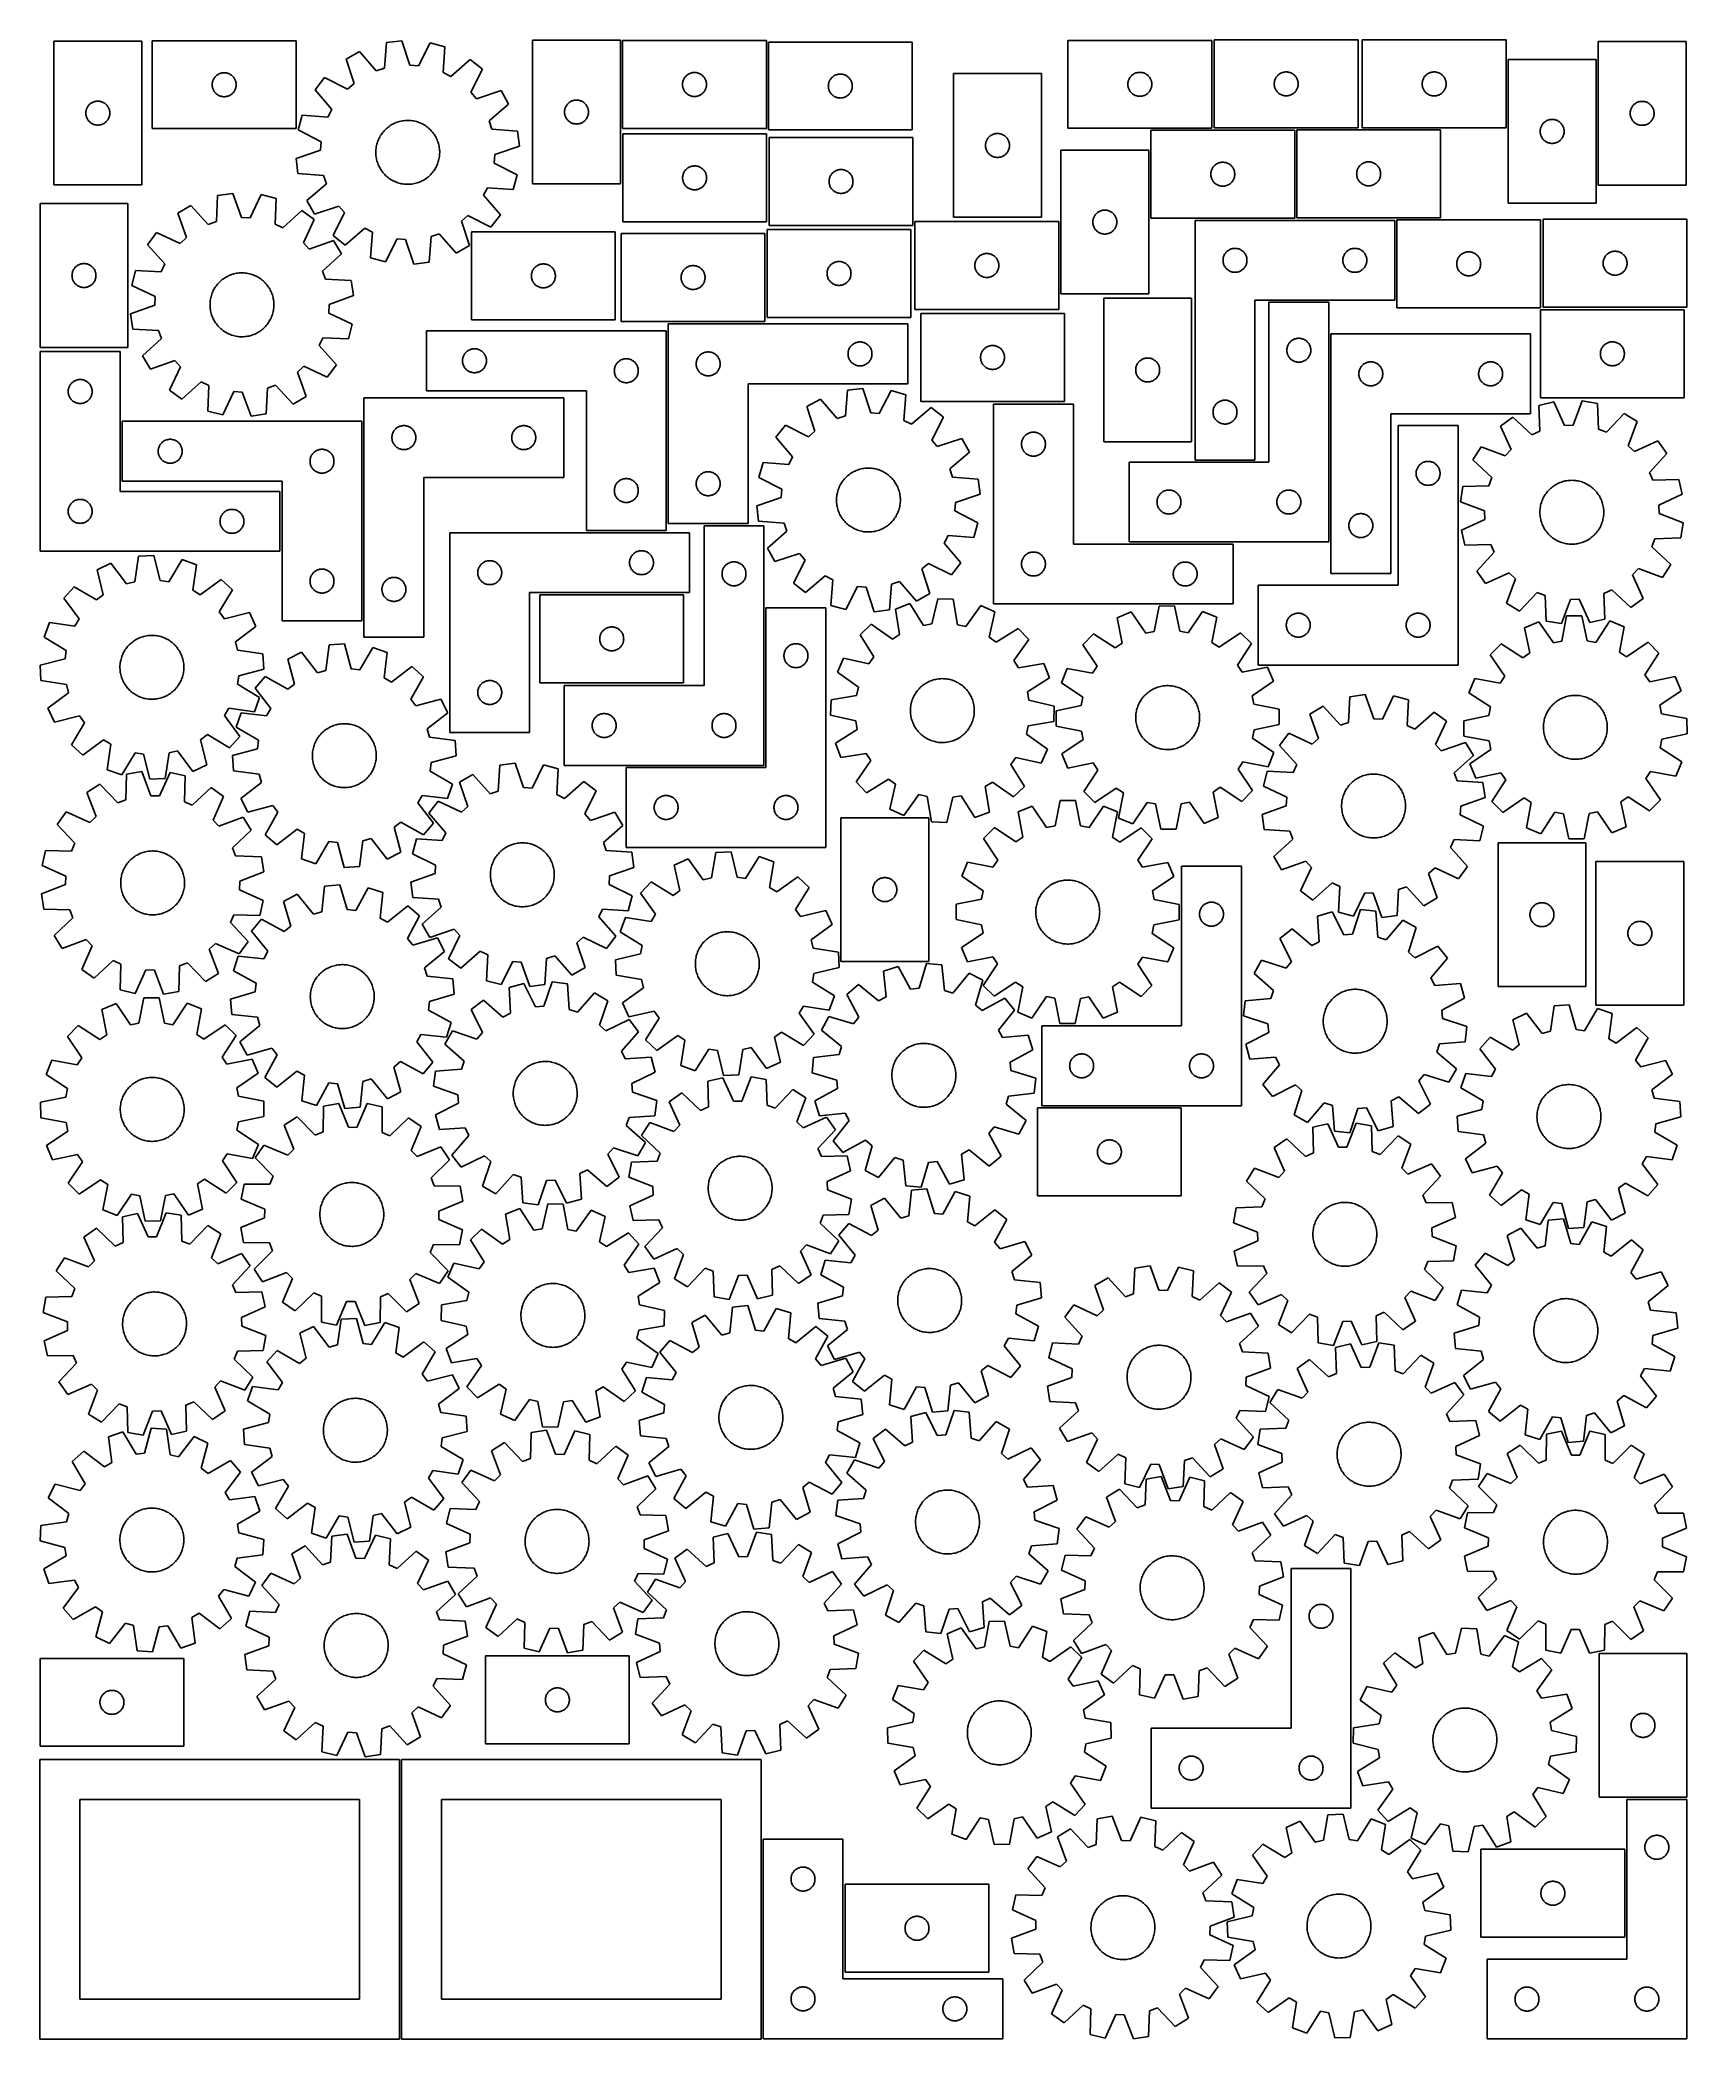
# Model space of a CAD drawing. Header units: millimetres. Extents: x 7 to 1243, y 7 to 1508.
import ezdxf

# ---------------------------------------------------------------- set-up
doc = ezdxf.new("R2010")
doc.units = ezdxf.units.MM
doc.layers.add('CUT', color=7, linetype='CONTINUOUS', true_color=0x000000)

msp = doc.modelspace()

# ---------------------------------------------------------------- linework, layer by layer
at = {"layer": 'CUT'}
for p, q in [((82.943205, 1507.141145), (16.943205, 1507.141145)), ((16.943205, 1507.141145), (16.943205, 1399.141145)), ((82.943205, 1399.141145), (82.943205, 1507.141145)), ((198.860196, 1507.449253), (90.860196, 1507.449253)), ((90.860196, 1507.449253), (90.860196, 1441.449253)), ((198.860196, 1441.449253), (198.860196, 1507.449253)), ((266.724128, 1506.123333), (265.233687, 1486.804405)), ((278.173521, 1507.536443), (266.724128, 1506.123333)), ((284.316454, 1489.159643), (278.173521, 1507.536443)), ((299.498921, 1505.965161), (290.728899, 1488.687166)), ((310.617554, 1502.889212), (299.498921, 1505.965161)), ((309.260387, 1483.560463), (310.617554, 1502.889212)), ((442.476469, 1507.948763), (376.476469, 1507.948763)), ((376.476469, 1507.948763), (376.476469, 1399.948763)), ((442.476469, 1399.948763), (442.476469, 1507.948763)), ((552.076751, 1507.633576), (444.076751, 1507.633576)), ((444.076751, 1507.633576), (444.076751, 1441.633576)), ((552.076751, 1441.633576), (552.076751, 1507.633576)), ((661.590604, 1506.472691), (553.590604, 1506.472691)), ((553.590604, 1506.472691), (553.590604, 1440.472691)), ((661.590604, 1440.472691), (661.590604, 1506.472691)), ((886.545834, 1507.758824), (778.545834, 1507.758824)), ((778.545834, 1507.758824), (778.545834, 1441.758824)), ((886.545834, 1441.758824), (886.545834, 1507.758824)), ((996.486386, 1508.058384), (888.486386, 1508.058384)), ((888.486386, 1508.058384), (888.486386, 1442.058384)), ((996.486386, 1442.058384), (996.486386, 1508.058384)), ((1107.572476, 1508.045689), (999.572476, 1508.045689)), ((999.572476, 1508.045689), (999.572476, 1442.045689)), ((1107.572476, 1442.045689), (1107.572476, 1508.045689)), ((1176.75506, 1506.96707), (1176.75506, 1398.96707)), ((1242.75506, 1506.96707), (1176.75506, 1506.96707)), ((1242.75506, 1398.96707), (1242.75506, 1506.96707)), ((246.420724, 1499.414131), (236.383639, 1493.727095)), ((236.383639, 1493.727095), (242.399684, 1475.308365)), ((259.128551, 1484.78698), (246.420724, 1499.414131)), ((265.233687, 1486.804405), (259.128551, 1484.78698)), ((290.728899, 1488.687166), (284.316454, 1489.159643)), ((329.718351, 1493.27666), (315.003904, 1480.670015)), ((338.813513, 1486.179936), (329.718351, 1493.27666)), ((1109.190629, 1493.400664), (1109.190629, 1385.400664)), ((1175.190629, 1493.400664), (1109.190629, 1493.400664)), ((1175.190629, 1385.400664), (1175.190629, 1493.400664)), ((135.860196, 1474.449253), (135.879466, 1475.037881)), ((135.879466, 1473.860625), (135.860196, 1474.449253)), ((135.879466, 1475.037881), (135.937192, 1475.623989)), ((135.937192, 1473.274517), (135.879466, 1473.860625)), ((135.937192, 1475.623989), (136.033128, 1476.205066)), ((136.033128, 1472.69344), (135.937192, 1473.274517)), ((136.033128, 1476.205066), (136.166863, 1476.778625)), ((136.166863, 1472.119882), (136.033128, 1472.69344)), ((136.166863, 1476.778625), (136.337825, 1477.342208)), ((136.337825, 1471.556298), (136.166863, 1472.119882)), ((136.337825, 1477.342208), (136.54528, 1477.893404)), ((136.54528, 1471.005102), (136.337825, 1471.556298)), ((136.54528, 1477.893404), (136.788341, 1478.429851)), ((136.788341, 1478.429851), (137.065967, 1478.949253)), ((137.065967, 1478.949253), (137.376969, 1479.449385)), ((137.376969, 1479.449385), (137.720016, 1479.928106)), ((137.720016, 1479.928106), (138.093638, 1480.383366)), ((138.093638, 1480.383366), (138.496235, 1480.813214)), ((138.496235, 1480.813214), (138.926084, 1481.215811)), ((138.926084, 1481.215811), (139.381343, 1481.589433)), ((139.381343, 1481.589433), (139.860064, 1481.93248)), ((139.860064, 1481.93248), (140.360196, 1482.243482)), ((140.360196, 1482.243482), (140.879598, 1482.521108)), ((140.879598, 1482.521108), (141.416045, 1482.764169)), ((141.416045, 1482.764169), (141.967241, 1482.971624)), ((141.967241, 1482.971624), (142.530825, 1483.142586)), ((142.530825, 1483.142586), (143.104383, 1483.276321)), ((143.104383, 1483.276321), (143.68546, 1483.372257)), ((143.68546, 1483.372257), (144.271568, 1483.429984)), ((144.271568, 1483.429984), (144.860196, 1483.449253)), ((144.860196, 1483.449253), (145.448824, 1483.429984)), ((145.448824, 1483.429984), (146.034932, 1483.372257)), ((146.034932, 1483.372257), (146.616009, 1483.276321)), ((146.616009, 1483.276321), (147.189567, 1483.142586)), ((147.189567, 1483.142586), (147.753151, 1482.971624)), ((147.753151, 1482.971624), (148.304347, 1482.764169)), ((148.304347, 1482.764169), (148.840794, 1482.521108)), ((148.840794, 1482.521108), (149.360196, 1482.243482)), ((149.360196, 1482.243482), (149.860328, 1481.93248)), ((149.860328, 1481.93248), (150.339049, 1481.589433)), ((150.339049, 1481.589433), (150.794308, 1481.215811)), ((150.794308, 1481.215811), (151.224157, 1480.813214)), ((151.224157, 1480.813214), (151.626754, 1480.383366)), ((151.626754, 1480.383366), (152.000376, 1479.928106)), ((152.000376, 1479.928106), (152.343422, 1479.449385)), ((152.343422, 1479.449385), (152.654425, 1478.949253)), ((152.654425, 1478.949253), (152.932051, 1478.429851)), ((152.932051, 1478.429851), (153.175112, 1477.893404)), ((153.175112, 1477.893404), (153.382567, 1477.342208)), ((153.382567, 1471.556298), (153.175112, 1471.005102)), ((153.382567, 1477.342208), (153.553528, 1476.778625)), ((153.553528, 1472.119882), (153.382567, 1471.556298)), ((153.553528, 1476.778625), (153.687263, 1476.205066)), ((153.687263, 1472.69344), (153.553528, 1472.119882)), ((153.687263, 1476.205066), (153.7832, 1475.623989)), ((153.7832, 1473.274517), (153.687263, 1472.69344)), ((153.7832, 1475.623989), (153.840926, 1475.037881)), ((153.840926, 1473.860625), (153.7832, 1473.274517)), ((153.840926, 1475.037881), (153.860196, 1474.449253)), ((153.860196, 1474.449253), (153.840926, 1473.860625)), ((220.19324, 1479.758824), (213.096516, 1470.663662)), ((237.531309, 1471.108173), (220.19324, 1479.758824)), ((242.399684, 1475.308365), (237.531309, 1471.108173)), ((315.003904, 1480.670015), (309.260387, 1483.560463)), ((330.162863, 1468.841866), (338.813513, 1486.179936)), ((489.076751, 1474.633576), (489.09602, 1475.222205)), ((489.09602, 1474.044948), (489.076751, 1474.633576)), ((489.09602, 1475.222205), (489.153747, 1475.808312)), ((489.153747, 1473.458841), (489.09602, 1474.044948)), ((489.153747, 1475.808312), (489.249683, 1476.389389)), ((489.249683, 1472.877763), (489.153747, 1473.458841)), ((489.249683, 1476.389389), (489.383418, 1476.962948)), ((489.383418, 1472.304205), (489.249683, 1472.877763)), ((489.383418, 1476.962948), (489.554379, 1477.526532)), ((489.554379, 1471.740621), (489.383418, 1472.304205)), ((489.554379, 1477.526532), (489.761835, 1478.077727)), ((489.761835, 1471.189426), (489.554379, 1471.740621)), ((489.761835, 1478.077727), (490.004896, 1478.614175)), ((490.004896, 1478.614175), (490.282522, 1479.133576)), ((490.282522, 1479.133576), (490.593524, 1479.633708)), ((490.593524, 1479.633708), (490.93657, 1480.112429)), ((490.93657, 1480.112429), (491.310192, 1480.567689)), ((491.310192, 1480.567689), (491.712789, 1480.997537)), ((491.712789, 1480.997537), (492.142638, 1481.400135)), ((492.142638, 1481.400135), (492.597898, 1481.773756)), ((492.597898, 1481.773756), (493.076618, 1482.116803)), ((493.076618, 1482.116803), (493.576751, 1482.427805)), ((493.576751, 1482.427805), (494.096152, 1482.705431)), ((494.096152, 1482.705431), (494.6326, 1482.948492)), ((494.6326, 1482.948492), (495.183795, 1483.155948)), ((495.183795, 1483.155948), (495.747379, 1483.326909)), ((495.747379, 1483.326909), (496.320938, 1483.460644)), ((496.320938, 1483.460644), (496.902015, 1483.55658)), ((496.902015, 1483.55658), (497.488122, 1483.614307)), ((497.488122, 1483.614307), (498.076751, 1483.633576)), ((498.076751, 1483.633576), (498.665379, 1483.614307)), ((498.665379, 1483.614307), (499.251486, 1483.55658)), ((499.251486, 1483.55658), (499.832563, 1483.460644)), ((499.832563, 1483.460644), (500.406122, 1483.326909)), ((500.406122, 1483.326909), (500.969706, 1483.155948)), ((500.969706, 1483.155948), (501.520901, 1482.948492)), ((501.520901, 1482.948492), (502.057349, 1482.705431)), ((502.057349, 1482.705431), (502.576751, 1482.427805)), ((502.576751, 1482.427805), (503.076883, 1482.116803)), ((503.076883, 1482.116803), (503.555603, 1481.773756)), ((503.555603, 1481.773756), (504.010863, 1481.400135)), ((504.010863, 1481.400135), (504.440712, 1480.997537)), ((504.440712, 1480.997537), (504.843309, 1480.567689)), ((504.843309, 1480.567689), (505.216931, 1480.112429)), ((505.216931, 1480.112429), (505.559977, 1479.633708)), ((505.559977, 1479.633708), (505.870979, 1479.133576)), ((505.870979, 1479.133576), (506.148605, 1478.614175)), ((506.148605, 1478.614175), (506.391666, 1478.077727)), ((506.391666, 1478.077727), (506.599122, 1477.526532)), ((506.599122, 1471.740621), (506.391666, 1471.189426)), ((506.599122, 1477.526532), (506.770083, 1476.962948)), ((506.770083, 1472.304205), (506.599122, 1471.740621)), ((506.770083, 1476.962948), (506.903818, 1476.389389)), ((506.903818, 1472.877763), (506.770083, 1472.304205)), ((506.903818, 1476.389389), (506.999754, 1475.808312)), ((506.999754, 1473.458841), (506.903818, 1472.877763)), ((506.999754, 1475.808312), (507.057481, 1475.222205)), ((507.057481, 1474.044948), (506.999754, 1473.458841)), ((507.057481, 1475.222205), (507.076751, 1474.633576)), ((507.076751, 1474.633576), (507.057481, 1474.044948)), ((598.590604, 1473.472691), (598.609873, 1474.061319)), ((598.609873, 1472.884063), (598.590604, 1473.472691)), ((598.609873, 1474.061319), (598.6676, 1474.647426)), ((598.6676, 1472.297955), (598.609873, 1472.884063)), ((598.6676, 1474.647426), (598.763536, 1475.228504)), ((598.763536, 1471.716878), (598.6676, 1472.297955)), ((598.763536, 1475.228504), (598.897271, 1475.802062)), ((598.897271, 1471.143319), (598.763536, 1471.716878)), ((598.897271, 1475.802062), (599.068232, 1476.365646)), ((599.068232, 1476.365646), (599.275688, 1476.916842)), ((599.275688, 1476.916842), (599.518749, 1477.453289)), ((599.518749, 1477.453289), (599.796375, 1477.972691)), ((599.796375, 1477.972691), (600.107377, 1478.472823)), ((600.107377, 1478.472823), (600.450424, 1478.951544)), ((600.450424, 1478.951544), (600.824045, 1479.406803)), ((600.824045, 1479.406803), (601.226643, 1479.836652)), ((601.226643, 1479.836652), (601.656491, 1480.239249)), ((601.656491, 1480.239249), (602.111751, 1480.612871)), ((602.111751, 1480.612871), (602.590472, 1480.955917)), ((602.590472, 1480.955917), (603.090604, 1481.266919)), ((603.090604, 1481.266919), (603.610005, 1481.544545)), ((603.610005, 1481.544545), (604.146453, 1481.787607)), ((604.146453, 1481.787607), (604.697648, 1481.995062)), ((604.697648, 1481.995062), (605.261232, 1482.166023)), ((605.261232, 1482.166023), (605.834791, 1482.299758)), ((605.834791, 1482.299758), (606.415868, 1482.395694)), ((606.415868, 1482.395694), (607.001975, 1482.453421)), ((607.001975, 1482.453421), (607.590604, 1482.472691)), ((607.590604, 1482.472691), (608.179232, 1482.453421)), ((608.179232, 1482.453421), (608.765339, 1482.395694)), ((608.765339, 1482.395694), (609.346417, 1482.299758)), ((609.346417, 1482.299758), (609.919975, 1482.166023)), ((609.919975, 1482.166023), (610.483559, 1481.995062)), ((610.483559, 1481.995062), (611.034755, 1481.787607)), ((611.034755, 1481.787607), (611.571202, 1481.544545)), ((611.571202, 1481.544545), (612.090604, 1481.266919)), ((612.090604, 1481.266919), (612.590736, 1480.955917)), ((612.590736, 1480.955917), (613.069457, 1480.612871)), ((613.069457, 1480.612871), (613.524716, 1480.239249)), ((613.524716, 1480.239249), (613.954565, 1479.836652)), ((613.954565, 1479.836652), (614.357162, 1479.406803)), ((614.357162, 1479.406803), (614.730784, 1478.951544)), ((614.730784, 1478.951544), (615.07383, 1478.472823)), ((615.07383, 1478.472823), (615.384832, 1477.972691)), ((615.384832, 1477.972691), (615.662458, 1477.453289)), ((615.662458, 1477.453289), (615.905519, 1476.916842)), ((615.905519, 1476.916842), (616.112975, 1476.365646)), ((616.112975, 1476.365646), (616.283936, 1475.802062)), ((616.283936, 1475.802062), (616.417671, 1475.228504)), ((616.417671, 1471.716878), (616.283936, 1471.143319)), ((616.417671, 1475.228504), (616.513607, 1474.647426)), ((616.513607, 1472.297955), (616.417671, 1471.716878)), ((616.513607, 1474.647426), (616.571334, 1474.061319)), ((616.571334, 1472.884063), (616.513607, 1472.297955)), ((616.571334, 1474.061319), (616.590604, 1473.472691)), ((616.590604, 1473.472691), (616.571334, 1472.884063)), ((692.648218, 1482.845244), (692.648218, 1374.845244)), ((758.648218, 1482.845244), (692.648218, 1482.845244)), ((758.648218, 1374.845244), (758.648218, 1482.845244)), ((823.545834, 1474.758824), (823.565104, 1475.347452)), ((823.565104, 1474.170195), (823.545834, 1474.758824)), ((823.565104, 1475.347452), (823.622831, 1475.933559)), ((823.622831, 1473.584088), (823.565104, 1474.170195)), ((823.622831, 1475.933559), (823.718767, 1476.514636)), ((823.718767, 1473.003011), (823.622831, 1473.584088)), ((823.718767, 1476.514636), (823.852502, 1477.088195)), ((823.852502, 1472.429452), (823.718767, 1473.003011)), ((823.852502, 1477.088195), (824.023463, 1477.651779)), ((824.023463, 1471.865868), (823.852502, 1472.429452)), ((824.023463, 1477.651779), (824.230919, 1478.202974)), ((824.230919, 1471.314673), (824.023463, 1471.865868)), ((824.230919, 1478.202974), (824.47398, 1478.739422)), ((824.47398, 1478.739422), (824.751606, 1479.258824)), ((824.751606, 1479.258824), (825.062608, 1479.758956)), ((825.062608, 1479.758956), (825.405654, 1480.237676)), ((825.405654, 1480.237676), (825.779276, 1480.692936)), ((825.779276, 1480.692936), (826.181873, 1481.122785)), ((826.181873, 1481.122785), (826.611722, 1481.525382)), ((826.611722, 1481.525382), (827.066981, 1481.899004)), ((827.066981, 1481.899004), (827.545702, 1482.24205)), ((827.545702, 1482.24205), (828.045834, 1482.553052)), ((828.045834, 1482.553052), (828.565236, 1482.830678)), ((828.565236, 1482.830678), (829.101683, 1483.073739)), ((829.101683, 1483.073739), (829.652879, 1483.281195)), ((829.652879, 1483.281195), (830.216463, 1483.452156)), ((830.216463, 1483.452156), (830.790021, 1483.585891)), ((830.790021, 1483.585891), (831.371099, 1483.681827)), ((831.371099, 1483.681827), (831.957206, 1483.739554)), ((831.957206, 1483.739554), (832.545834, 1483.758824)), ((832.545834, 1483.758824), (833.134463, 1483.739554)), ((833.134463, 1483.739554), (833.72057, 1483.681827)), ((833.72057, 1483.681827), (834.301647, 1483.585891)), ((834.301647, 1483.585891), (834.875206, 1483.452156)), ((834.875206, 1483.452156), (835.43879, 1483.281195)), ((835.43879, 1483.281195), (835.989985, 1483.073739)), ((835.989985, 1483.073739), (836.526433, 1482.830678)), ((836.526433, 1482.830678), (837.045834, 1482.553052)), ((837.045834, 1482.553052), (837.545966, 1482.24205)), ((837.545966, 1482.24205), (838.024687, 1481.899004)), ((838.024687, 1481.899004), (838.479947, 1481.525382)), ((838.479947, 1481.525382), (838.909795, 1481.122785)), ((838.909795, 1481.122785), (839.312393, 1480.692936)), ((839.312393, 1480.692936), (839.686014, 1480.237676)), ((839.686014, 1480.237676), (840.029061, 1479.758956)), ((840.029061, 1479.758956), (840.340063, 1479.258824)), ((840.340063, 1479.258824), (840.617689, 1478.739422)), ((840.617689, 1478.739422), (840.86075, 1478.202974)), ((840.86075, 1478.202974), (841.068206, 1477.651779)), ((841.068206, 1471.865868), (840.86075, 1471.314673)), ((841.068206, 1477.651779), (841.239167, 1477.088195)), ((841.239167, 1472.429452), (841.068206, 1471.865868)), ((841.239167, 1477.088195), (841.372902, 1476.514636)), ((841.372902, 1473.003011), (841.239167, 1472.429452)), ((841.372902, 1476.514636), (841.468838, 1475.933559)), ((841.468838, 1473.584088), (841.372902, 1473.003011)), ((841.468838, 1475.933559), (841.526565, 1475.347452)), ((841.526565, 1474.170195), (841.468838, 1473.584088)), ((841.526565, 1475.347452), (841.545834, 1474.758824)), ((841.545834, 1474.758824), (841.526565, 1474.170195)), ((933.486386, 1475.058384), (933.505656, 1475.647012)), ((933.505656, 1474.469756), (933.486386, 1475.058384)), ((933.505656, 1475.647012), (933.563382, 1476.23312)), ((933.563382, 1473.883648), (933.505656, 1474.469756)), ((933.563382, 1476.23312), (933.659319, 1476.814197)), ((933.659319, 1473.302571), (933.563382, 1473.883648)), ((933.659319, 1476.814197), (933.793054, 1477.387755)), ((933.793054, 1472.729013), (933.659319, 1473.302571)), ((933.793054, 1477.387755), (933.964015, 1477.951339)), ((933.964015, 1472.165429), (933.793054, 1472.729013)), ((933.964015, 1477.951339), (934.17147, 1478.502535)), ((934.17147, 1471.614233), (933.964015, 1472.165429)), ((934.17147, 1478.502535), (934.414531, 1479.038982)), ((934.414531, 1471.077786), (934.17147, 1471.614233)), ((934.414531, 1479.038982), (934.692157, 1479.558384)), ((934.692157, 1479.558384), (935.00316, 1480.058516)), ((935.00316, 1480.058516), (935.346206, 1480.537237)), ((935.346206, 1480.537237), (935.719828, 1480.992496)), ((935.719828, 1480.992496), (936.122425, 1481.422345)), ((936.122425, 1481.422345), (936.552274, 1481.824942)), ((936.552274, 1481.824942), (937.007533, 1482.198564)), ((937.007533, 1482.198564), (937.486254, 1482.541611)), ((937.486254, 1482.541611), (937.986386, 1482.852613)), ((937.986386, 1482.852613), (938.505788, 1483.130239)), ((938.505788, 1483.130239), (939.042235, 1483.3733)), ((939.042235, 1483.3733), (939.593431, 1483.580755)), ((939.593431, 1483.580755), (940.157015, 1483.751717)), ((940.157015, 1483.751717), (940.730573, 1483.885452)), ((940.730573, 1483.885452), (941.31165, 1483.981388)), ((941.31165, 1483.981388), (941.897758, 1484.039114)), ((941.897758, 1484.039114), (942.486386, 1484.058384)), ((942.486386, 1484.058384), (943.075014, 1484.039114)), ((943.075014, 1484.039114), (943.661122, 1483.981388)), ((943.661122, 1483.981388), (944.242199, 1483.885452)), ((944.242199, 1483.885452), (944.815758, 1483.751717)), ((944.815758, 1483.751717), (945.379341, 1483.580755)), ((945.379341, 1483.580755), (945.930537, 1483.3733)), ((945.930537, 1483.3733), (946.466984, 1483.130239)), ((946.466984, 1483.130239), (946.986386, 1482.852613)), ((946.986386, 1482.852613), (947.486518, 1482.541611)), ((947.486518, 1482.541611), (947.965239, 1482.198564)), ((947.965239, 1482.198564), (948.420498, 1481.824942)), ((948.420498, 1481.824942), (948.850347, 1481.422345)), ((948.850347, 1481.422345), (949.252944, 1480.992496)), ((949.252944, 1480.992496), (949.626566, 1480.537237)), ((949.626566, 1480.537237), (949.969613, 1480.058516)), ((949.969613, 1480.058516), (950.280615, 1479.558384)), ((950.280615, 1479.558384), (950.558241, 1479.038982)), ((950.558241, 1479.038982), (950.801302, 1478.502535)), ((950.801302, 1471.614233), (950.558241, 1471.077786)), ((950.801302, 1478.502535), (951.008757, 1477.951339)), ((951.008757, 1472.165429), (950.801302, 1471.614233)), ((951.008757, 1477.951339), (951.179719, 1477.387755)), ((951.179719, 1472.729013), (951.008757, 1472.165429)), ((951.179719, 1477.387755), (951.313454, 1476.814197)), ((951.313454, 1473.302571), (951.179719, 1472.729013)), ((951.313454, 1476.814197), (951.40939, 1476.23312)), ((951.40939, 1473.883648), (951.313454, 1473.302571)), ((951.40939, 1476.23312), (951.467116, 1475.647012)), ((951.467116, 1474.469756), (951.40939, 1473.883648)), ((951.467116, 1475.647012), (951.486386, 1475.058384)), ((951.486386, 1475.058384), (951.467116, 1474.469756)), ((1044.572476, 1475.045689), (1044.591746, 1475.634317)), ((1044.591746, 1474.457061), (1044.572476, 1475.045689)), ((1044.591746, 1475.634317), (1044.649472, 1476.220425)), ((1044.649472, 1473.870953), (1044.591746, 1474.457061)), ((1044.649472, 1476.220425), (1044.745409, 1476.801502)), ((1044.745409, 1473.289876), (1044.649472, 1473.870953)), ((1044.745409, 1476.801502), (1044.879144, 1477.37506)), ((1044.879144, 1472.716317), (1044.745409, 1473.289876)), ((1044.879144, 1477.37506), (1045.050105, 1477.938644)), ((1045.050105, 1472.152734), (1044.879144, 1472.716317)), ((1045.050105, 1477.938644), (1045.25756, 1478.48984)), ((1045.25756, 1471.601538), (1045.050105, 1472.152734)), ((1045.25756, 1478.48984), (1045.500622, 1479.026287)), ((1045.500622, 1471.065091), (1045.25756, 1471.601538)), ((1045.500622, 1479.026287), (1045.778248, 1479.545689)), ((1045.778248, 1479.545689), (1046.08925, 1480.045821)), ((1046.08925, 1480.045821), (1046.432296, 1480.524542)), ((1046.432296, 1480.524542), (1046.805918, 1480.979801)), ((1046.805918, 1480.979801), (1047.208515, 1481.40965)), ((1047.208515, 1481.40965), (1047.638364, 1481.812247)), ((1047.638364, 1481.812247), (1048.093623, 1482.185869)), ((1048.093623, 1482.185869), (1048.572344, 1482.528915)), ((1048.572344, 1482.528915), (1049.072476, 1482.839917)), ((1049.072476, 1482.839917), (1049.591878, 1483.117543)), ((1049.591878, 1483.117543), (1050.128325, 1483.360605)), ((1050.128325, 1483.360605), (1050.679521, 1483.56806)), ((1050.679521, 1483.56806), (1051.243105, 1483.739021)), ((1051.243105, 1483.739021), (1051.816663, 1483.872756)), ((1051.816663, 1483.872756), (1052.39774, 1483.968693)), ((1052.39774, 1483.968693), (1052.983848, 1484.026419)), ((1052.983848, 1484.026419), (1053.572476, 1484.045689)), ((1053.572476, 1484.045689), (1054.161104, 1484.026419)), ((1054.161104, 1484.026419), (1054.747212, 1483.968693)), ((1054.747212, 1483.968693), (1055.328289, 1483.872756)), ((1055.328289, 1483.872756), (1055.901848, 1483.739021)), ((1055.901848, 1483.739021), (1056.465431, 1483.56806)), ((1056.465431, 1483.56806), (1057.016627, 1483.360605)), ((1057.016627, 1483.360605), (1057.553074, 1483.117543)), ((1057.553074, 1483.117543), (1058.072476, 1482.839917)), ((1058.072476, 1482.839917), (1058.572608, 1482.528915)), ((1058.572608, 1482.528915), (1059.051329, 1482.185869)), ((1059.051329, 1482.185869), (1059.506589, 1481.812247)), ((1059.506589, 1481.812247), (1059.936437, 1481.40965)), ((1059.936437, 1481.40965), (1060.339034, 1480.979801)), ((1060.339034, 1480.979801), (1060.712656, 1480.524542)), ((1060.712656, 1480.524542), (1061.055703, 1480.045821)), ((1061.055703, 1480.045821), (1061.366705, 1479.545689)), ((1061.366705, 1479.545689), (1061.644331, 1479.026287)), ((1061.644331, 1479.026287), (1061.887392, 1478.48984)), ((1061.887392, 1471.601538), (1061.644331, 1471.065091)), ((1061.887392, 1478.48984), (1062.094847, 1477.938644)), ((1062.094847, 1472.152734), (1061.887392, 1471.601538)), ((1062.094847, 1477.938644), (1062.265809, 1477.37506)), ((1062.265809, 1472.716317), (1062.094847, 1472.152734)), ((1062.265809, 1477.37506), (1062.399544, 1476.801502)), ((1062.399544, 1473.289876), (1062.265809, 1472.716317)), ((1062.399544, 1476.801502), (1062.49548, 1476.220425)), ((1062.49548, 1473.870953), (1062.399544, 1473.289876)), ((1062.49548, 1476.220425), (1062.553207, 1475.634317)), ((1062.553207, 1474.457061), (1062.49548, 1473.870953)), ((1062.553207, 1475.634317), (1062.572476, 1475.045689)), ((1062.572476, 1475.045689), (1062.553207, 1474.457061)), ((41.420834, 1456.034101), (41.628289, 1456.585296)), ((41.628289, 1456.585296), (41.871351, 1457.121744)), ((41.871351, 1457.121744), (42.148977, 1457.641145)), ((42.148977, 1457.641145), (42.459979, 1458.141277)), ((42.459979, 1458.141277), (42.803025, 1458.619998)), ((42.803025, 1458.619998), (43.176647, 1459.075258)), ((43.176647, 1459.075258), (43.579244, 1459.505106)), ((43.579244, 1459.505106), (44.009093, 1459.907704)), ((44.009093, 1459.907704), (44.464352, 1460.281325)), ((44.464352, 1460.281325), (44.943073, 1460.624372)), ((44.943073, 1460.624372), (45.443205, 1460.935374)), ((45.443205, 1460.935374), (45.962607, 1461.213)), ((45.962607, 1461.213), (46.499054, 1461.456061)), ((46.499054, 1461.456061), (47.05025, 1461.663517)), ((47.05025, 1461.663517), (47.613834, 1461.834478)), ((47.613834, 1461.834478), (48.187392, 1461.968213)), ((48.187392, 1461.968213), (48.768469, 1462.064149)), ((48.768469, 1462.064149), (49.354577, 1462.121876)), ((49.354577, 1462.121876), (49.943205, 1462.141145)), ((49.943205, 1462.141145), (50.531833, 1462.121876)), ((50.531833, 1462.121876), (51.117941, 1462.064149)), ((51.117941, 1462.064149), (51.699018, 1461.968213)), ((51.699018, 1461.968213), (52.272577, 1461.834478)), ((52.272577, 1461.834478), (52.83616, 1461.663517)), ((52.83616, 1461.663517), (53.387356, 1461.456061)), ((53.387356, 1461.456061), (53.923803, 1461.213)), ((53.923803, 1461.213), (54.443205, 1460.935374)), ((54.443205, 1460.935374), (54.943337, 1460.624372)), ((54.943337, 1460.624372), (55.422058, 1460.281325)), ((55.422058, 1460.281325), (55.877318, 1459.907704)), ((55.877318, 1459.907704), (56.307166, 1459.505106)), ((56.307166, 1459.505106), (56.709763, 1459.075258)), ((56.709763, 1459.075258), (57.083385, 1458.619998)), ((57.083385, 1458.619998), (57.426432, 1458.141277)), ((57.426432, 1458.141277), (57.737434, 1457.641145)), ((57.737434, 1457.641145), (58.01506, 1457.121744)), ((58.01506, 1457.121744), (58.258121, 1456.585296)), ((58.258121, 1456.585296), (58.465576, 1456.034101)), ((136.788341, 1470.468655), (136.54528, 1471.005102)), ((137.065967, 1469.949253), (136.788341, 1470.468655)), ((137.376969, 1469.449121), (137.065967, 1469.949253)), ((137.720016, 1468.9704), (137.376969, 1469.449121)), ((138.093638, 1468.515141), (137.720016, 1468.9704)), ((138.496235, 1468.085292), (138.093638, 1468.515141)), ((138.926084, 1467.682695), (138.496235, 1468.085292)), ((139.381343, 1467.309073), (138.926084, 1467.682695)), ((139.860064, 1466.966027), (139.381343, 1467.309073)), ((140.360196, 1466.655025), (139.860064, 1466.966027)), ((140.879598, 1466.377399), (140.360196, 1466.655025)), ((141.416045, 1466.134337), (140.879598, 1466.377399)), ((141.967241, 1465.926882), (141.416045, 1466.134337)), ((142.530825, 1465.755921), (141.967241, 1465.926882)), ((143.104383, 1465.622186), (142.530825, 1465.755921)), ((143.68546, 1465.526249), (143.104383, 1465.622186)), ((144.271568, 1465.468523), (143.68546, 1465.526249)), ((144.860196, 1465.449253), (144.271568, 1465.468523)), ((145.448824, 1465.468523), (144.860196, 1465.449253)), ((146.034932, 1465.526249), (145.448824, 1465.468523)), ((146.616009, 1465.622186), (146.034932, 1465.526249)), ((147.189567, 1465.755921), (146.616009, 1465.622186)), ((147.753151, 1465.926882), (147.189567, 1465.755921)), ((148.304347, 1466.134337), (147.753151, 1465.926882)), ((148.840794, 1466.377399), (148.304347, 1466.134337)), ((149.360196, 1466.655025), (148.840794, 1466.377399)), ((149.860328, 1466.966027), (149.360196, 1466.655025)), ((150.339049, 1467.309073), (149.860328, 1466.966027)), ((150.794308, 1467.682695), (150.339049, 1467.309073)), ((151.224157, 1468.085292), (150.794308, 1467.682695)), ((151.626754, 1468.515141), (151.224157, 1468.085292)), ((152.000376, 1468.9704), (151.626754, 1468.515141)), ((152.343422, 1469.449121), (152.000376, 1468.9704)), ((152.654425, 1469.949253), (152.343422, 1469.449121)), ((152.932051, 1470.468655), (152.654425, 1469.949253)), ((153.175112, 1471.005102), (152.932051, 1470.468655)), ((213.096516, 1470.663662), (225.703161, 1455.949215)), ((334.363055, 1463.973491), (330.162863, 1468.841866)), ((352.781784, 1469.989537), (334.363055, 1463.973491)), ((343.841669, 1447.244625), (358.46882, 1459.952451)), ((358.46882, 1459.952451), (352.781784, 1469.989537)), ((400.783137, 1456.278134), (400.954098, 1456.841718)), ((400.954098, 1456.841718), (401.161554, 1457.392913)), ((401.161554, 1457.392913), (401.404615, 1457.929361)), ((401.404615, 1457.929361), (401.682241, 1458.448763)), ((401.682241, 1458.448763), (401.993243, 1458.948895)), ((401.993243, 1458.948895), (402.336289, 1459.427615)), ((402.336289, 1459.427615), (402.709911, 1459.882875)), ((402.709911, 1459.882875), (403.112508, 1460.312724)), ((403.112508, 1460.312724), (403.542357, 1460.715321)), ((403.542357, 1460.715321), (403.997616, 1461.088943)), ((403.997616, 1461.088943), (404.476337, 1461.431989)), ((404.476337, 1461.431989), (404.976469, 1461.742991)), ((404.976469, 1461.742991), (405.495871, 1462.020617)), ((405.495871, 1462.020617), (406.032318, 1462.263678)), ((406.032318, 1462.263678), (406.583514, 1462.471134)), ((406.583514, 1462.471134), (407.147098, 1462.642095)), ((407.147098, 1462.642095), (407.720656, 1462.77583)), ((407.720656, 1462.77583), (408.301734, 1462.871766)), ((408.301734, 1462.871766), (408.887841, 1462.929493)), ((408.887841, 1462.929493), (409.476469, 1462.948763)), ((409.476469, 1462.948763), (410.065098, 1462.929493)), ((410.065098, 1462.929493), (410.651205, 1462.871766)), ((410.651205, 1462.871766), (411.232282, 1462.77583)), ((411.232282, 1462.77583), (411.805841, 1462.642095)), ((411.805841, 1462.642095), (412.369425, 1462.471134)), ((412.369425, 1462.471134), (412.92062, 1462.263678)), ((412.92062, 1462.263678), (413.457068, 1462.020617)), ((413.457068, 1462.020617), (413.976469, 1461.742991)), ((413.976469, 1461.742991), (414.476601, 1461.431989)), ((414.476601, 1461.431989), (414.955322, 1461.088943)), ((414.955322, 1461.088943), (415.410582, 1460.715321)), ((415.410582, 1460.715321), (415.84043, 1460.312724)), ((415.84043, 1460.312724), (416.243028, 1459.882875)), ((416.243028, 1459.882875), (416.616649, 1459.427615)), ((416.616649, 1459.427615), (416.959696, 1458.948895)), ((416.959696, 1458.948895), (417.270698, 1458.448763)), ((417.270698, 1458.448763), (417.548324, 1457.929361)), ((417.548324, 1457.929361), (417.791385, 1457.392913)), ((417.791385, 1457.392913), (417.998841, 1456.841718)), ((417.998841, 1456.841718), (418.169802, 1456.278134)), ((490.004896, 1470.652978), (489.761835, 1471.189426)), ((490.282522, 1470.133576), (490.004896, 1470.652978)), ((490.593524, 1469.633444), (490.282522, 1470.133576)), ((490.93657, 1469.154724), (490.593524, 1469.633444)), ((491.310192, 1468.699464), (490.93657, 1469.154724)), ((491.712789, 1468.269615), (491.310192, 1468.699464)), ((492.142638, 1467.867018), (491.712789, 1468.269615)), ((492.597898, 1467.493396), (492.142638, 1467.867018)), ((493.076618, 1467.15035), (492.597898, 1467.493396)), ((493.576751, 1466.839348), (493.076618, 1467.15035)), ((494.096152, 1466.561722), (493.576751, 1466.839348)), ((494.6326, 1466.318661), (494.096152, 1466.561722)), ((495.183795, 1466.111205), (494.6326, 1466.318661)), ((495.747379, 1465.940244), (495.183795, 1466.111205)), ((496.320938, 1465.806509), (495.747379, 1465.940244)), ((496.902015, 1465.710573), (496.320938, 1465.806509)), ((497.488122, 1465.652846), (496.902015, 1465.710573)), ((498.076751, 1465.633576), (497.488122, 1465.652846)), ((498.665379, 1465.652846), (498.076751, 1465.633576)), ((499.251486, 1465.710573), (498.665379, 1465.652846)), ((499.832563, 1465.806509), (499.251486, 1465.710573)), ((500.406122, 1465.940244), (499.832563, 1465.806509)), ((500.969706, 1466.111205), (500.406122, 1465.940244)), ((501.520901, 1466.318661), (500.969706, 1466.111205)), ((502.057349, 1466.561722), (501.520901, 1466.318661)), ((502.576751, 1466.839348), (502.057349, 1466.561722)), ((503.076883, 1467.15035), (502.576751, 1466.839348)), ((503.555603, 1467.493396), (503.076883, 1467.15035)), ((504.010863, 1467.867018), (503.555603, 1467.493396)), ((504.440712, 1468.269615), (504.010863, 1467.867018)), ((504.843309, 1468.699464), (504.440712, 1468.269615)), ((505.216931, 1469.154724), (504.843309, 1468.699464)), ((505.559977, 1469.633444), (505.216931, 1469.154724)), ((505.870979, 1470.133576), (505.559977, 1469.633444)), ((506.148605, 1470.652978), (505.870979, 1470.133576)), ((506.391666, 1471.189426), (506.148605, 1470.652978)), ((599.068232, 1470.579736), (598.897271, 1471.143319)), ((599.275688, 1470.02854), (599.068232, 1470.579736)), ((599.518749, 1469.492093), (599.275688, 1470.02854)), ((599.796375, 1468.972691), (599.518749, 1469.492093)), ((600.107377, 1468.472559), (599.796375, 1468.972691)), ((600.450424, 1467.993838), (600.107377, 1468.472559)), ((600.824045, 1467.538578), (600.450424, 1467.993838)), ((601.226643, 1467.10873), (600.824045, 1467.538578)), ((601.656491, 1466.706132), (601.226643, 1467.10873)), ((602.111751, 1466.332511), (601.656491, 1466.706132)), ((602.590472, 1465.989464), (602.111751, 1466.332511)), ((603.090604, 1465.678462), (602.590472, 1465.989464)), ((603.610005, 1465.400836), (603.090604, 1465.678462)), ((604.146453, 1465.157775), (603.610005, 1465.400836)), ((604.697648, 1464.95032), (604.146453, 1465.157775)), ((605.261232, 1464.779358), (604.697648, 1464.95032)), ((605.834791, 1464.645623), (605.261232, 1464.779358)), ((606.415868, 1464.549687), (605.834791, 1464.645623)), ((607.001975, 1464.49196), (606.415868, 1464.549687)), ((607.590604, 1464.472691), (607.001975, 1464.49196)), ((608.179232, 1464.49196), (607.590604, 1464.472691)), ((608.765339, 1464.549687), (608.179232, 1464.49196)), ((609.346417, 1464.645623), (608.765339, 1464.549687)), ((609.919975, 1464.779358), (609.346417, 1464.645623)), ((610.483559, 1464.95032), (609.919975, 1464.779358)), ((611.034755, 1465.157775), (610.483559, 1464.95032)), ((611.571202, 1465.400836), (611.034755, 1465.157775)), ((612.090604, 1465.678462), (611.571202, 1465.400836)), ((612.590736, 1465.989464), (612.090604, 1465.678462)), ((613.069457, 1466.332511), (612.590736, 1465.989464)), ((613.524716, 1466.706132), (613.069457, 1466.332511)), ((613.954565, 1467.10873), (613.524716, 1466.706132)), ((614.357162, 1467.538578), (613.954565, 1467.10873)), ((614.730784, 1467.993838), (614.357162, 1467.538578)), ((615.07383, 1468.472559), (614.730784, 1467.993838)), ((615.384832, 1468.972691), (615.07383, 1468.472559)), ((615.662458, 1469.492093), (615.384832, 1468.972691)), ((615.905519, 1470.02854), (615.662458, 1469.492093)), ((616.112975, 1470.579736), (615.905519, 1470.02854)), ((616.283936, 1471.143319), (616.112975, 1470.579736)), ((824.47398, 1470.778225), (824.230919, 1471.314673)), ((824.751606, 1470.258824), (824.47398, 1470.778225)), ((825.062608, 1469.758691), (824.751606, 1470.258824)), ((825.405654, 1469.279971), (825.062608, 1469.758691)), ((825.779276, 1468.824711), (825.405654, 1469.279971)), ((826.181873, 1468.394863), (825.779276, 1468.824711)), ((826.611722, 1467.992265), (826.181873, 1468.394863)), ((827.066981, 1467.618643), (826.611722, 1467.992265)), ((827.545702, 1467.275597), (827.066981, 1467.618643)), ((828.045834, 1466.964595), (827.545702, 1467.275597)), ((828.565236, 1466.686969), (828.045834, 1466.964595)), ((829.101683, 1466.443908), (828.565236, 1466.686969)), ((829.652879, 1466.236452), (829.101683, 1466.443908)), ((830.216463, 1466.065491), (829.652879, 1466.236452)), ((830.790021, 1465.931756), (830.216463, 1466.065491)), ((831.371099, 1465.83582), (830.790021, 1465.931756)), ((831.957206, 1465.778093), (831.371099, 1465.83582)), ((832.545834, 1465.758824), (831.957206, 1465.778093)), ((833.134463, 1465.778093), (832.545834, 1465.758824)), ((833.72057, 1465.83582), (833.134463, 1465.778093)), ((834.301647, 1465.931756), (833.72057, 1465.83582)), ((834.875206, 1466.065491), (834.301647, 1465.931756)), ((835.43879, 1466.236452), (834.875206, 1466.065491)), ((835.989985, 1466.443908), (835.43879, 1466.236452)), ((836.526433, 1466.686969), (835.989985, 1466.443908)), ((837.045834, 1466.964595), (836.526433, 1466.686969)), ((837.545966, 1467.275597), (837.045834, 1466.964595)), ((838.024687, 1467.618643), (837.545966, 1467.275597)), ((838.479947, 1467.992265), (838.024687, 1467.618643)), ((838.909795, 1468.394863), (838.479947, 1467.992265)), ((839.312393, 1468.824711), (838.909795, 1468.394863)), ((839.686014, 1469.279971), (839.312393, 1468.824711)), ((840.029061, 1469.758691), (839.686014, 1469.279971)), ((840.340063, 1470.258824), (840.029061, 1469.758691)), ((840.617689, 1470.778225), (840.340063, 1470.258824)), ((840.86075, 1471.314673), (840.617689, 1470.778225)), ((934.692157, 1470.558384), (934.414531, 1471.077786)), ((935.00316, 1470.058252), (934.692157, 1470.558384)), ((935.346206, 1469.579531), (935.00316, 1470.058252)), ((935.719828, 1469.124272), (935.346206, 1469.579531)), ((936.122425, 1468.694423), (935.719828, 1469.124272)), ((936.552274, 1468.291826), (936.122425, 1468.694423)), ((937.007533, 1467.918204), (936.552274, 1468.291826)), ((937.486254, 1467.575158), (937.007533, 1467.918204)), ((937.986386, 1467.264155), (937.486254, 1467.575158)), ((938.505788, 1466.986529), (937.986386, 1467.264155)), ((939.042235, 1466.743468), (938.505788, 1466.986529)), ((939.593431, 1466.536013), (939.042235, 1466.743468)), ((940.157015, 1466.365052), (939.593431, 1466.536013)), ((940.730573, 1466.231317), (940.157015, 1466.365052)), ((941.31165, 1466.13538), (940.730573, 1466.231317)), ((941.897758, 1466.077654), (941.31165, 1466.13538)), ((942.486386, 1466.058384), (941.897758, 1466.077654)), ((943.075014, 1466.077654), (942.486386, 1466.058384)), ((943.661122, 1466.13538), (943.075014, 1466.077654)), ((944.242199, 1466.231317), (943.661122, 1466.13538)), ((944.815758, 1466.365052), (944.242199, 1466.231317)), ((945.379341, 1466.536013), (944.815758, 1466.365052)), ((945.930537, 1466.743468), (945.379341, 1466.536013)), ((946.466984, 1466.986529), (945.930537, 1466.743468)), ((946.986386, 1467.264155), (946.466984, 1466.986529)), ((947.486518, 1467.575158), (946.986386, 1467.264155)), ((947.965239, 1467.918204), (947.486518, 1467.575158)), ((948.420498, 1468.291826), (947.965239, 1467.918204)), ((948.850347, 1468.694423), (948.420498, 1468.291826)), ((949.252944, 1469.124272), (948.850347, 1468.694423)), ((949.626566, 1469.579531), (949.252944, 1469.124272)), ((949.969613, 1470.058252), (949.626566, 1469.579531)), ((950.280615, 1470.558384), (949.969613, 1470.058252)), ((950.558241, 1471.077786), (950.280615, 1470.558384)), ((1045.778248, 1470.545689), (1045.500622, 1471.065091)), ((1046.08925, 1470.045557), (1045.778248, 1470.545689)), ((1046.432296, 1469.566836), (1046.08925, 1470.045557)), ((1046.805918, 1469.111576), (1046.432296, 1469.566836)), ((1047.208515, 1468.681728), (1046.805918, 1469.111576)), ((1047.638364, 1468.279131), (1047.208515, 1468.681728)), ((1048.093623, 1467.905509), (1047.638364, 1468.279131)), ((1048.572344, 1467.562462), (1048.093623, 1467.905509)), ((1049.072476, 1467.25146), (1048.572344, 1467.562462)), ((1049.591878, 1466.973834), (1049.072476, 1467.25146)), ((1050.128325, 1466.730773), (1049.591878, 1466.973834)), ((1050.679521, 1466.523318), (1050.128325, 1466.730773)), ((1051.243105, 1466.352356), (1050.679521, 1466.523318)), ((1051.816663, 1466.218621), (1051.243105, 1466.352356)), ((1052.39774, 1466.122685), (1051.816663, 1466.218621)), ((1052.983848, 1466.064958), (1052.39774, 1466.122685)), ((1053.572476, 1466.045689), (1052.983848, 1466.064958)), ((1054.161104, 1466.064958), (1053.572476, 1466.045689)), ((1054.747212, 1466.122685), (1054.161104, 1466.064958)), ((1055.328289, 1466.218621), (1054.747212, 1466.122685)), ((1055.901848, 1466.352356), (1055.328289, 1466.218621)), ((1056.465431, 1466.523318), (1055.901848, 1466.352356)), ((1057.016627, 1466.730773), (1056.465431, 1466.523318)), ((1057.553074, 1466.973834), (1057.016627, 1466.730773)), ((1058.072476, 1467.25146), (1057.553074, 1466.973834)), ((1058.572608, 1467.562462), (1058.072476, 1467.25146)), ((1059.051329, 1467.905509), (1058.572608, 1467.562462)), ((1059.506589, 1468.279131), (1059.051329, 1467.905509)), ((1059.936437, 1468.681728), (1059.506589, 1468.279131)), ((1060.339034, 1469.111576), (1059.936437, 1468.681728)), ((1060.712656, 1469.566836), (1060.339034, 1469.111576)), ((1061.055703, 1470.045557), (1060.712656, 1469.566836)), ((1061.366705, 1470.545689), (1061.055703, 1470.045557)), ((1061.644331, 1471.065091), (1061.366705, 1470.545689)), ((1201.440144, 1456.411221), (1201.683205, 1456.947668)), ((1201.683205, 1456.947668), (1201.960831, 1457.46707)), ((1201.960831, 1457.46707), (1202.271833, 1457.967202)), ((1202.271833, 1457.967202), (1202.61488, 1458.445923)), ((1202.61488, 1458.445923), (1202.988501, 1458.901183)), ((1202.988501, 1458.901183), (1203.391099, 1459.331031)), ((1203.391099, 1459.331031), (1203.820947, 1459.733629)), ((1203.820947, 1459.733629), (1204.276207, 1460.10725)), ((1204.276207, 1460.10725), (1204.754927, 1460.450297)), ((1204.754927, 1460.450297), (1205.25506, 1460.761299)), ((1205.25506, 1460.761299), (1205.774461, 1461.038925)), ((1205.774461, 1461.038925), (1206.310909, 1461.281986)), ((1206.310909, 1461.281986), (1206.862104, 1461.489441)), ((1206.862104, 1461.489441), (1207.425688, 1461.660403)), ((1207.425688, 1461.660403), (1207.999247, 1461.794138)), ((1207.999247, 1461.794138), (1208.580324, 1461.890074)), ((1208.580324, 1461.890074), (1209.166431, 1461.947801)), ((1209.166431, 1461.947801), (1209.75506, 1461.96707)), ((1209.75506, 1461.96707), (1210.343688, 1461.947801)), ((1210.343688, 1461.947801), (1210.929795, 1461.890074)), ((1210.929795, 1461.890074), (1211.510872, 1461.794138)), ((1211.510872, 1461.794138), (1212.084431, 1461.660403)), ((1212.084431, 1461.660403), (1212.648015, 1461.489441)), ((1212.648015, 1461.489441), (1213.19921, 1461.281986)), ((1213.19921, 1461.281986), (1213.735658, 1461.038925)), ((1213.735658, 1461.038925), (1214.25506, 1460.761299)), ((1214.25506, 1460.761299), (1214.755192, 1460.450297)), ((1214.755192, 1460.450297), (1215.233912, 1460.10725)), ((1215.233912, 1460.10725), (1215.689172, 1459.733629)), ((1215.689172, 1459.733629), (1216.119021, 1459.331031)), ((1216.119021, 1459.331031), (1216.521618, 1458.901183)), ((1216.521618, 1458.901183), (1216.89524, 1458.445923)), ((1216.89524, 1458.445923), (1217.238286, 1457.967202)), ((1217.238286, 1457.967202), (1217.549288, 1457.46707)), ((1217.549288, 1457.46707), (1217.826914, 1456.947668)), ((1217.826914, 1456.947668), (1218.069975, 1456.411221)), ((40.943205, 1453.141145), (40.962475, 1453.729774)), ((40.962475, 1452.552517), (40.943205, 1453.141145)), ((40.962475, 1453.729774), (41.020201, 1454.315881)), ((41.020201, 1451.96641), (40.962475, 1452.552517)), ((41.020201, 1454.315881), (41.116138, 1454.896958)), ((41.116138, 1451.385333), (41.020201, 1451.96641)), ((41.116138, 1454.896958), (41.249873, 1455.470517)), ((41.249873, 1450.811774), (41.116138, 1451.385333)), ((41.249873, 1455.470517), (41.420834, 1456.034101)), ((41.420834, 1450.24819), (41.249873, 1450.811774)), ((41.628289, 1449.696995), (41.420834, 1450.24819)), ((41.871351, 1449.160547), (41.628289, 1449.696995)), ((42.148977, 1448.641145), (41.871351, 1449.160547)), ((42.459979, 1448.141013), (42.148977, 1448.641145)), ((42.803025, 1447.662293), (42.459979, 1448.141013)), ((43.176647, 1447.207033), (42.803025, 1447.662293)), ((43.579244, 1446.777184), (43.176647, 1447.207033)), ((44.009093, 1446.374587), (43.579244, 1446.777184)), ((44.464352, 1446.000965), (44.009093, 1446.374587)), ((44.943073, 1445.657919), (44.464352, 1446.000965)), ((45.443205, 1445.346917), (44.943073, 1445.657919)), ((45.962607, 1445.069291), (45.443205, 1445.346917)), ((46.499054, 1444.82623), (45.962607, 1445.069291)), ((47.05025, 1444.618774), (46.499054, 1444.82623)), ((47.613834, 1444.447813), (47.05025, 1444.618774)), ((48.187392, 1444.314078), (47.613834, 1444.447813)), ((48.768469, 1444.218142), (48.187392, 1444.314078)), ((49.354577, 1444.160415), (48.768469, 1444.218142)), ((49.943205, 1444.141145), (49.354577, 1444.160415)), ((50.531833, 1444.160415), (49.943205, 1444.141145)), ((51.117941, 1444.218142), (50.531833, 1444.160415)), ((51.699018, 1444.314078), (51.117941, 1444.218142)), ((52.272577, 1444.447813), (51.699018, 1444.314078)), ((52.83616, 1444.618774), (52.272577, 1444.447813)), ((53.387356, 1444.82623), (52.83616, 1444.618774)), ((53.923803, 1445.069291), (53.387356, 1444.82623)), ((54.443205, 1445.346917), (53.923803, 1445.069291)), ((54.943337, 1445.657919), (54.443205, 1445.346917)), ((55.422058, 1446.000965), (54.943337, 1445.657919)), ((55.877318, 1446.374587), (55.422058, 1446.000965)), ((56.307166, 1446.777184), (55.877318, 1446.374587)), ((56.709763, 1447.207033), (56.307166, 1446.777184)), ((57.083385, 1447.662293), (56.709763, 1447.207033)), ((57.426432, 1448.141013), (57.083385, 1447.662293)), ((57.737434, 1448.641145), (57.426432, 1448.141013)), ((58.01506, 1449.160547), (57.737434, 1448.641145)), ((58.258121, 1449.696995), (58.01506, 1449.160547)), ((58.465576, 1450.24819), (58.258121, 1449.696995)), ((58.465576, 1456.034101), (58.636538, 1455.470517)), ((58.636538, 1450.811774), (58.465576, 1450.24819)), ((58.636538, 1455.470517), (58.770273, 1454.896958)), ((58.770273, 1451.385333), (58.636538, 1450.811774)), ((58.770273, 1454.896958), (58.866209, 1454.315881)), ((58.866209, 1451.96641), (58.770273, 1451.385333)), ((58.866209, 1454.315881), (58.923935, 1453.729774)), ((58.923935, 1452.552517), (58.866209, 1451.96641)), ((58.923935, 1453.729774), (58.943205, 1453.141145)), ((58.943205, 1453.141145), (58.923935, 1452.552517)), ((203.483964, 1451.562864), (200.408014, 1440.444231)), ((222.812712, 1450.205697), (203.483964, 1451.562864)), ((225.703161, 1455.949215), (222.812712, 1450.205697)), ((266.43137, 1441.29098), (267.164094, 1441.94045)), ((267.164094, 1441.94045), (267.922699, 1442.559492)), ((267.922699, 1442.559492), (268.705923, 1443.147077)), ((268.705923, 1443.147077), (269.512461, 1443.702226)), ((269.512461, 1443.702226), (270.340972, 1444.224016)), ((270.340972, 1444.224016), (271.190077, 1444.711577)), ((271.190077, 1444.711577), (272.058362, 1445.164099)), ((272.058362, 1445.164099), (272.944383, 1445.580828)), ((272.944383, 1445.580828), (273.846663, 1445.961071)), ((273.846663, 1445.961071), (274.763703, 1446.304195)), ((274.763703, 1446.304195), (275.693974, 1446.609629)), ((275.693974, 1446.609629), (276.63593, 1446.876863)), ((276.63593, 1446.876863), (277.588002, 1447.105455)), ((277.588002, 1447.105455), (278.548606, 1447.295022)), ((278.548606, 1447.295022), (279.516142, 1447.44525)), ((279.516142, 1447.44525), (280.489001, 1447.555889)), ((280.489001, 1447.555889), (281.465563, 1447.626754)), ((281.465563, 1447.626754), (282.444203, 1447.657727)), ((282.444203, 1447.657727), (283.423291, 1447.648758)), ((283.423291, 1447.648758), (284.4012, 1447.59986)), ((284.4012, 1447.59986), (285.376299, 1447.511115)), ((285.376299, 1447.511115), (286.346968, 1447.382672)), ((286.346968, 1447.382672), (287.311589, 1447.214743)), ((287.311589, 1447.214743), (288.268559, 1447.007608)), ((288.268559, 1447.007608), (289.216283, 1446.761612)), ((289.216283, 1446.761612), (290.153185, 1446.477164)), ((290.153185, 1446.477164), (291.077705, 1446.154739)), ((291.077705, 1446.154739), (291.988304, 1445.794872)), ((291.988304, 1445.794872), (292.883466, 1445.398162)), ((292.883466, 1445.398162), (293.761703, 1444.96527)), ((293.761703, 1444.96527), (294.621552, 1444.496916)), ((294.621552, 1444.496916), (295.461582, 1443.99388)), ((295.461582, 1443.99388), (296.280394, 1443.456999)), ((296.280394, 1443.456999), (297.076626, 1442.887166)), ((297.076626, 1442.887166), (297.848954, 1442.285331)), ((297.848954, 1442.285331), (298.59609, 1441.652494)), ((298.59609, 1441.652494), (299.316792, 1440.989709)), ((345.859094, 1441.139489), (343.841669, 1447.244625)), ((400.476469, 1453.948763), (400.495739, 1454.537391)), ((400.495739, 1453.360134), (400.476469, 1453.948763)), ((400.495739, 1454.537391), (400.553466, 1455.123498)), ((400.553466, 1452.774027), (400.495739, 1453.360134)), ((400.553466, 1455.123498), (400.649402, 1455.704575)), ((400.649402, 1452.19295), (400.553466, 1452.774027)), ((400.649402, 1455.704575), (400.783137, 1456.278134)), ((400.783137, 1451.619391), (400.649402, 1452.19295)), ((400.954098, 1451.055807), (400.783137, 1451.619391)), ((401.161554, 1450.504612), (400.954098, 1451.055807)), ((401.404615, 1449.968164), (401.161554, 1450.504612)), ((401.682241, 1449.448763), (401.404615, 1449.968164)), ((401.993243, 1448.94863), (401.682241, 1449.448763)), ((402.336289, 1448.46991), (401.993243, 1448.94863)), ((402.709911, 1448.01465), (402.336289, 1448.46991)), ((403.112508, 1447.584802), (402.709911, 1448.01465)), ((403.542357, 1447.182204), (403.112508, 1447.584802)), ((403.997616, 1446.808583), (403.542357, 1447.182204)), ((404.476337, 1446.465536), (403.997616, 1446.808583)), ((404.976469, 1446.154534), (404.476337, 1446.465536)), ((405.495871, 1445.876908), (404.976469, 1446.154534)), ((406.032318, 1445.633847), (405.495871, 1445.876908)), ((406.583514, 1445.426391), (406.032318, 1445.633847)), ((407.147098, 1445.25543), (406.583514, 1445.426391)), ((407.720656, 1445.121695), (407.147098, 1445.25543)), ((408.301734, 1445.025759), (407.720656, 1445.121695)), ((408.887841, 1444.968032), (408.301734, 1445.025759)), ((409.476469, 1444.948763), (408.887841, 1444.968032)), ((410.065098, 1444.968032), (409.476469, 1444.948763)), ((410.651205, 1445.025759), (410.065098, 1444.968032)), ((411.232282, 1445.121695), (410.651205, 1445.025759)), ((411.805841, 1445.25543), (411.232282, 1445.121695)), ((412.369425, 1445.426391), (411.805841, 1445.25543)), ((412.92062, 1445.633847), (412.369425, 1445.426391)), ((413.457068, 1445.876908), (412.92062, 1445.633847)), ((413.976469, 1446.154534), (413.457068, 1445.876908)), ((414.476601, 1446.465536), (413.976469, 1446.154534)), ((414.955322, 1446.808583), (414.476601, 1446.465536)), ((415.410582, 1447.182204), (414.955322, 1446.808583)), ((415.84043, 1447.584802), (415.410582, 1447.182204)), ((416.243028, 1448.01465), (415.84043, 1447.584802)), ((416.616649, 1448.46991), (416.243028, 1448.01465)), ((416.959696, 1448.94863), (416.616649, 1448.46991)), ((417.270698, 1449.448763), (416.959696, 1448.94863)), ((417.548324, 1449.968164), (417.270698, 1449.448763)), ((417.791385, 1450.504612), (417.548324, 1449.968164)), ((417.998841, 1451.055807), (417.791385, 1450.504612)), ((418.169802, 1451.619391), (417.998841, 1451.055807)), ((418.169802, 1456.278134), (418.303537, 1455.704575)), ((418.303537, 1452.19295), (418.169802, 1451.619391)), ((418.303537, 1455.704575), (418.399473, 1455.123498)), ((418.399473, 1452.774027), (418.303537, 1452.19295)), ((418.399473, 1455.123498), (418.4572, 1454.537391)), ((418.4572, 1453.360134), (418.399473, 1452.774027)), ((418.4572, 1454.537391), (418.476469, 1453.948763)), ((418.476469, 1453.948763), (418.4572, 1453.360134)), ((444.076751, 1441.633576), (552.076751, 1441.633576)), ((778.545834, 1441.758824), (886.545834, 1441.758824)), ((888.486386, 1442.058384), (996.486386, 1442.058384)), ((999.572476, 1442.045689), (1107.572476, 1442.045689)), ((1133.363562, 1441.156477), (1133.497297, 1441.730035)), ((1133.497297, 1441.730035), (1133.668258, 1442.293619)), ((1133.668258, 1442.293619), (1133.875714, 1442.844815)), ((1133.875714, 1442.844815), (1134.118775, 1443.381262)), ((1134.118775, 1443.381262), (1134.396401, 1443.900664)), ((1134.396401, 1443.900664), (1134.707403, 1444.400796)), ((1134.707403, 1444.400796), (1135.050449, 1444.879517)), ((1135.050449, 1444.879517), (1135.424071, 1445.334776)), ((1135.424071, 1445.334776), (1135.826668, 1445.764625)), ((1135.826668, 1445.764625), (1136.256517, 1446.167222)), ((1136.256517, 1446.167222), (1136.711776, 1446.540844)), ((1136.711776, 1446.540844), (1137.190497, 1446.883891)), ((1137.190497, 1446.883891), (1137.690629, 1447.194893)), ((1137.690629, 1447.194893), (1138.210031, 1447.472519)), ((1138.210031, 1447.472519), (1138.746478, 1447.71558)), ((1138.746478, 1447.71558), (1139.297674, 1447.923035)), ((1139.297674, 1447.923035), (1139.861258, 1448.093996)), ((1139.861258, 1448.093996), (1140.434816, 1448.227732)), ((1140.434816, 1448.227732), (1141.015894, 1448.323668)), ((1141.015894, 1448.323668), (1141.602001, 1448.381394)), ((1141.602001, 1448.381394), (1142.190629, 1448.400664)), ((1142.190629, 1448.400664), (1142.779258, 1448.381394)), ((1142.779258, 1448.381394), (1143.365365, 1448.323668)), ((1143.365365, 1448.323668), (1143.946442, 1448.227732)), ((1143.946442, 1448.227732), (1144.520001, 1448.093996)), ((1144.520001, 1448.093996), (1145.083585, 1447.923035)), ((1145.083585, 1447.923035), (1145.63478, 1447.71558)), ((1145.63478, 1447.71558), (1146.171228, 1447.472519)), ((1146.171228, 1447.472519), (1146.690629, 1447.194893)), ((1146.690629, 1447.194893), (1147.190761, 1446.883891)), ((1147.190761, 1446.883891), (1147.669482, 1446.540844)), ((1147.669482, 1446.540844), (1148.124742, 1446.167222)), ((1148.124742, 1446.167222), (1148.55459, 1445.764625)), ((1148.55459, 1445.764625), (1148.957188, 1445.334776)), ((1148.957188, 1445.334776), (1149.330809, 1444.879517)), ((1149.330809, 1444.879517), (1149.673856, 1444.400796)), ((1149.673856, 1444.400796), (1149.984858, 1443.900664)), ((1149.984858, 1443.900664), (1150.262484, 1443.381262)), ((1150.262484, 1443.381262), (1150.505545, 1442.844815)), ((1150.505545, 1442.844815), (1150.713001, 1442.293619)), ((1150.713001, 1442.293619), (1150.883962, 1441.730035)), ((1150.883962, 1441.730035), (1151.017697, 1441.156477)), ((1200.75506, 1452.96707), (1200.774329, 1453.555698)), ((1200.774329, 1452.378442), (1200.75506, 1452.96707)), ((1200.774329, 1453.555698), (1200.832056, 1454.141806)), ((1200.832056, 1451.792335), (1200.774329, 1452.378442)), ((1200.832056, 1454.141806), (1200.927992, 1454.722883)), ((1200.927992, 1451.211257), (1200.832056, 1451.792335)), ((1200.927992, 1454.722883), (1201.061727, 1455.296442)), ((1201.061727, 1450.637699), (1200.927992, 1451.211257)), ((1201.061727, 1455.296442), (1201.232688, 1455.860025)), ((1201.232688, 1450.074115), (1201.061727, 1450.637699)), ((1201.232688, 1455.860025), (1201.440144, 1456.411221)), ((1201.440144, 1449.522919), (1201.232688, 1450.074115)), ((1201.683205, 1448.986472), (1201.440144, 1449.522919)), ((1201.960831, 1448.46707), (1201.683205, 1448.986472)), ((1202.271833, 1447.966938), (1201.960831, 1448.46707)), ((1202.61488, 1447.488217), (1202.271833, 1447.966938)), ((1202.988501, 1447.032958), (1202.61488, 1447.488217)), ((1203.391099, 1446.603109), (1202.988501, 1447.032958)), ((1203.820947, 1446.200512), (1203.391099, 1446.603109)), ((1204.276207, 1445.82689), (1203.820947, 1446.200512)), ((1204.754927, 1445.483844), (1204.276207, 1445.82689)), ((1205.25506, 1445.172842), (1204.754927, 1445.483844)), ((1205.774461, 1444.895216), (1205.25506, 1445.172842)), ((1206.310909, 1444.652154), (1205.774461, 1444.895216)), ((1206.862104, 1444.444699), (1206.310909, 1444.652154)), ((1207.425688, 1444.273738), (1206.862104, 1444.444699)), ((1207.999247, 1444.140003), (1207.425688, 1444.273738)), ((1208.580324, 1444.044066), (1207.999247, 1444.140003)), ((1209.166431, 1443.98634), (1208.580324, 1444.044066)), ((1209.75506, 1443.96707), (1209.166431, 1443.98634)), ((1210.343688, 1443.98634), (1209.75506, 1443.96707)), ((1210.929795, 1444.044066), (1210.343688, 1443.98634)), ((1211.510872, 1444.140003), (1210.929795, 1444.044066)), ((1212.084431, 1444.273738), (1211.510872, 1444.140003)), ((1212.648015, 1444.444699), (1212.084431, 1444.273738)), ((1213.19921, 1444.652154), (1212.648015, 1444.444699)), ((1213.735658, 1444.895216), (1213.19921, 1444.652154)), ((1214.25506, 1445.172842), (1213.735658, 1444.895216)), ((1214.755192, 1445.483844), (1214.25506, 1445.172842)), ((1215.233912, 1445.82689), (1214.755192, 1445.483844)), ((1215.689172, 1446.200512), (1215.233912, 1445.82689)), ((1216.119021, 1446.603109), (1215.689172, 1446.200512)), ((1216.521618, 1447.032958), (1216.119021, 1446.603109)), ((1216.89524, 1447.488217), (1216.521618, 1447.032958)), ((1217.238286, 1447.966938), (1216.89524, 1447.488217)), ((1217.549288, 1448.46707), (1217.238286, 1447.966938)), ((1217.826914, 1448.986472), (1217.549288, 1448.46707)), ((1218.069975, 1449.522919), (1217.826914, 1448.986472)), ((1218.069975, 1456.411221), (1218.277431, 1455.860025)), ((1218.277431, 1450.074115), (1218.069975, 1449.522919)), ((1218.277431, 1455.860025), (1218.448392, 1455.296442)), ((1218.448392, 1450.637699), (1218.277431, 1450.074115)), ((1218.448392, 1455.296442), (1218.582127, 1454.722883)), ((1218.582127, 1451.211257), (1218.448392, 1450.637699)), ((1218.582127, 1454.722883), (1218.678063, 1454.141806)), ((1218.678063, 1451.792335), (1218.582127, 1451.211257)), ((1218.678063, 1454.141806), (1218.73579, 1453.555698)), ((1218.73579, 1452.378442), (1218.678063, 1451.792335)), ((1218.73579, 1453.555698), (1218.75506, 1452.96707)), ((1218.75506, 1452.96707), (1218.73579, 1452.378442)), ((90.860196, 1441.449253), (198.860196, 1441.449253)), ((200.408014, 1440.444231), (217.68601, 1431.674209)), ((217.68601, 1431.674209), (217.213533, 1425.261764)), ((258.812715, 1425.834513), (258.921332, 1426.807599)), ((258.921332, 1426.807599), (259.069549, 1427.775446)), ((259.069549, 1427.775446), (259.25712, 1428.736441)), ((259.25712, 1428.736441), (259.483732, 1429.688986)), ((259.483732, 1429.688986), (259.749009, 1430.631495)), ((259.749009, 1430.631495), (260.052509, 1431.5624)), ((260.052509, 1431.5624), (260.393726, 1432.48015)), ((260.393726, 1432.48015), (260.772094, 1433.383219)), ((260.772094, 1433.383219), (261.186981, 1434.270103)), ((261.186981, 1434.270103), (261.637698, 1435.139327)), ((261.637698, 1435.139327), (262.123494, 1435.989443)), ((262.123494, 1435.989443), (262.64356, 1436.819037)), ((262.64356, 1436.819037), (263.197032, 1437.626727)), ((263.197032, 1437.626727), (263.782988, 1438.41117)), ((263.782988, 1438.41117), (264.400453, 1439.17106)), ((264.400453, 1439.17106), (265.048398, 1439.905132)), ((265.048398, 1439.905132), (265.725747, 1440.612164)), ((265.725747, 1440.612164), (266.43137, 1441.29098)), ((299.316792, 1440.989709), (300.00986, 1440.29808)), ((300.00986, 1440.29808), (300.674141, 1439.578756)), ((300.674141, 1439.578756), (301.308529, 1438.832937)), ((301.308529, 1438.832937), (301.911968, 1438.061862)), ((301.911968, 1438.061862), (302.483454, 1437.266815)), ((302.483454, 1437.266815), (303.022036, 1436.44912)), ((303.022036, 1436.44912), (303.526816, 1435.610138)), ((303.526816, 1435.610138), (303.996956, 1434.751264)), ((303.996956, 1434.751264), (304.431672, 1433.873929)), ((304.431672, 1433.873929), (304.830241, 1432.979592)), ((304.830241, 1432.979592), (305.192, 1432.069743)), ((305.192, 1432.069743), (305.516346, 1431.145895)), ((305.516346, 1431.145895), (305.802739, 1430.209586)), ((305.802739, 1430.209586), (306.050704, 1429.262375)), ((306.050704, 1429.262375), (306.259827, 1428.305839)), ((306.259827, 1428.305839), (306.42976, 1427.341568)), ((306.42976, 1427.341568), (306.560221, 1426.371168)), ((365.178023, 1439.649047), (345.859094, 1441.139489)), ((348.214332, 1422.056722), (366.591132, 1428.199655)), ((366.591132, 1428.199655), (365.178023, 1439.649047)), ((552.160979, 1437.47342), (444.160979, 1437.47342)), ((444.160979, 1437.47342), (444.160979, 1371.47342)), ((552.160979, 1371.47342), (552.160979, 1437.47342)), ((553.590604, 1440.472691), (661.590604, 1440.472691)), ((662.13394, 1434.794221), (554.13394, 1434.794221)), ((554.13394, 1434.794221), (554.13394, 1368.794221)), ((662.13394, 1368.794221), (662.13394, 1434.794221)), ((716.648218, 1428.845244), (716.667487, 1429.433872)), ((716.667487, 1428.256616), (716.648218, 1428.845244)), ((716.667487, 1429.433872), (716.725214, 1430.01998)), ((716.725214, 1427.670508), (716.667487, 1428.256616)), ((716.725214, 1430.01998), (716.82115, 1430.601057)), ((716.82115, 1427.089431), (716.725214, 1427.670508)), ((716.82115, 1430.601057), (716.954885, 1431.174615)), ((716.954885, 1426.515873), (716.82115, 1427.089431)), ((716.954885, 1431.174615), (717.125846, 1431.738199)), ((717.125846, 1425.952289), (716.954885, 1426.515873)), ((717.125846, 1431.738199), (717.333302, 1432.289395)), ((717.333302, 1432.289395), (717.576363, 1432.825842)), ((717.576363, 1432.825842), (717.853989, 1433.345244)), ((717.853989, 1433.345244), (718.164991, 1433.845376)), ((718.164991, 1433.845376), (718.508037, 1434.324097)), ((718.508037, 1434.324097), (718.881659, 1434.779356)), ((718.881659, 1434.779356), (719.284257, 1435.209205)), ((719.284257, 1435.209205), (719.714105, 1435.611802)), ((719.714105, 1435.611802), (720.169365, 1435.985424)), ((720.169365, 1435.985424), (720.648085, 1436.328471)), ((720.648085, 1436.328471), (721.148218, 1436.639473)), ((721.148218, 1436.639473), (721.667619, 1436.917099)), ((721.667619, 1436.917099), (722.204067, 1437.16016)), ((722.204067, 1437.16016), (722.755262, 1437.367615)), ((722.755262, 1437.367615), (723.318846, 1437.538577)), ((723.318846, 1437.538577), (723.892405, 1437.672312)), ((723.892405, 1437.672312), (724.473482, 1437.768248)), ((724.473482, 1437.768248), (725.059589, 1437.825974)), ((725.059589, 1437.825974), (725.648218, 1437.845244)), ((725.648218, 1437.845244), (726.236846, 1437.825974)), ((726.236846, 1437.825974), (726.822953, 1437.768248)), ((726.822953, 1437.768248), (727.40403, 1437.672312)), ((727.40403, 1437.672312), (727.977589, 1437.538577)), ((727.977589, 1437.538577), (728.541173, 1437.367615)), ((728.541173, 1437.367615), (729.092368, 1437.16016)), ((729.092368, 1437.16016), (729.628816, 1436.917099)), ((729.628816, 1436.917099), (730.148218, 1436.639473)), ((730.148218, 1436.639473), (730.64835, 1436.328471)), ((730.64835, 1436.328471), (731.12707, 1435.985424)), ((731.12707, 1435.985424), (731.58233, 1435.611802)), ((731.58233, 1435.611802), (732.012179, 1435.209205)), ((732.012179, 1435.209205), (732.414776, 1434.779356)), ((732.414776, 1434.779356), (732.788398, 1434.324097)), ((732.788398, 1434.324097), (733.131444, 1433.845376)), ((733.131444, 1433.845376), (733.442446, 1433.345244)), ((733.442446, 1433.345244), (733.720072, 1432.825842)), ((733.720072, 1432.825842), (733.963133, 1432.289395)), ((733.963133, 1432.289395), (734.170589, 1431.738199)), ((734.170589, 1431.738199), (734.34155, 1431.174615)), ((734.34155, 1426.515873), (734.170589, 1425.952289)), ((734.34155, 1431.174615), (734.475285, 1430.601057)), ((734.475285, 1427.089431), (734.34155, 1426.515873)), ((734.475285, 1430.601057), (734.571221, 1430.01998)), ((734.571221, 1427.670508), (734.475285, 1427.089431)), ((734.571221, 1430.01998), (734.628948, 1429.433872)), ((734.628948, 1428.256616), (734.571221, 1427.670508)), ((734.628948, 1429.433872), (734.648218, 1428.845244)), ((734.648218, 1428.845244), (734.628948, 1428.256616)), ((948.836758, 1440.219273), (840.836758, 1440.219273)), ((840.836758, 1440.219273), (840.836758, 1374.219273)), ((948.836758, 1374.219273), (948.836758, 1440.219273)), ((1058.387358, 1440.527864), (950.387358, 1440.527864)), ((950.387358, 1440.527864), (950.387358, 1374.527864)), ((1058.387358, 1374.527864), (1058.387358, 1440.527864)), ((1133.190629, 1439.400664), (1133.209899, 1439.989292)), ((1133.209899, 1438.812036), (1133.190629, 1439.400664)), ((1133.209899, 1439.989292), (1133.267626, 1440.5754)), ((1133.267626, 1438.225928), (1133.209899, 1438.812036)), ((1133.267626, 1440.5754), (1133.363562, 1441.156477)), ((1133.363562, 1437.644851), (1133.267626, 1438.225928)), ((1133.497297, 1437.071293), (1133.363562, 1437.644851)), ((1133.668258, 1436.507709), (1133.497297, 1437.071293)), ((1133.875714, 1435.956513), (1133.668258, 1436.507709)), ((1134.118775, 1435.420066), (1133.875714, 1435.956513)), ((1134.396401, 1434.900664), (1134.118775, 1435.420066)), ((1134.707403, 1434.400532), (1134.396401, 1434.900664)), ((1135.050449, 1433.921811), (1134.707403, 1434.400532)), ((1135.424071, 1433.466552), (1135.050449, 1433.921811)), ((1135.826668, 1433.036703), (1135.424071, 1433.466552)), ((1136.256517, 1432.634106), (1135.826668, 1433.036703)), ((1136.711776, 1432.260484), (1136.256517, 1432.634106)), ((1137.190497, 1431.917437), (1136.711776, 1432.260484)), ((1137.690629, 1431.606435), (1137.190497, 1431.917437)), ((1138.210031, 1431.328809), (1137.690629, 1431.606435)), ((1138.746478, 1431.085748), (1138.210031, 1431.328809)), ((1139.297674, 1430.878293), (1138.746478, 1431.085748)), ((1139.861258, 1430.707332), (1139.297674, 1430.878293)), ((1140.434816, 1430.573596), (1139.861258, 1430.707332)), ((1141.015894, 1430.47766), (1140.434816, 1430.573596)), ((1141.602001, 1430.419934), (1141.015894, 1430.47766)), ((1142.190629, 1430.400664), (1141.602001, 1430.419934)), ((1142.779258, 1430.419934), (1142.190629, 1430.400664)), ((1143.365365, 1430.47766), (1142.779258, 1430.419934)), ((1143.946442, 1430.573596), (1143.365365, 1430.47766)), ((1144.520001, 1430.707332), (1143.946442, 1430.573596)), ((1145.083585, 1430.878293), (1144.520001, 1430.707332)), ((1145.63478, 1431.085748), (1145.083585, 1430.878293)), ((1146.171228, 1431.328809), (1145.63478, 1431.085748)), ((1146.690629, 1431.606435), (1146.171228, 1431.328809)), ((1147.190761, 1431.917437), (1146.690629, 1431.606435)), ((1147.669482, 1432.260484), (1147.190761, 1431.917437)), ((1148.124742, 1432.634106), (1147.669482, 1432.260484)), ((1148.55459, 1433.036703), (1148.124742, 1432.634106)), ((1148.957188, 1433.466552), (1148.55459, 1433.036703)), ((1149.330809, 1433.921811), (1148.957188, 1433.466552)), ((1149.673856, 1434.400532), (1149.330809, 1433.921811)), ((1149.984858, 1434.900664), (1149.673856, 1434.400532)), ((1150.262484, 1435.420066), (1149.984858, 1434.900664)), ((1150.505545, 1435.956513), (1150.262484, 1435.420066)), ((1150.713001, 1436.507709), (1150.505545, 1435.956513)), ((1150.883962, 1437.071293), (1150.713001, 1436.507709)), ((1151.017697, 1437.644851), (1150.883962, 1437.071293)), ((1151.017697, 1441.156477), (1151.113633, 1440.5754)), ((1151.113633, 1438.225928), (1151.017697, 1437.644851)), ((1151.113633, 1440.5754), (1151.17136, 1439.989292)), ((1151.17136, 1438.812036), (1151.113633, 1438.225928)), ((1151.17136, 1439.989292), (1151.190629, 1439.400664)), ((1151.190629, 1439.400664), (1151.17136, 1438.812036)), ((217.213533, 1425.261764), (198.836733, 1419.118831)), ((198.836733, 1419.118831), (200.249842, 1407.669439)), ((258.71494, 1423.879104), (258.743879, 1424.857806)), ((258.725944, 1422.900036), (258.71494, 1423.879104)), ((258.776874, 1421.922231), (258.725944, 1422.900036)), ((258.743879, 1424.857806), (258.812715, 1425.834513)), ((258.867644, 1420.947318), (258.776874, 1421.922231)), ((258.998105, 1419.976919), (258.867644, 1420.947318)), ((259.168038, 1419.012648), (258.998105, 1419.976919)), ((259.377161, 1418.056111), (259.168038, 1419.012648)), ((259.625126, 1417.1089), (259.377161, 1418.056111)), ((259.911519, 1416.172591), (259.625126, 1417.1089)), ((260.235865, 1415.248744), (259.911519, 1416.172591)), ((260.597624, 1414.338894), (260.235865, 1415.248744)), ((260.996193, 1413.444558), (260.597624, 1414.338894)), ((261.430909, 1412.567223), (260.996193, 1413.444558)), ((261.901049, 1411.708349), (261.430909, 1412.567223)), ((262.405829, 1410.869366), (261.901049, 1411.708349)), ((303.790167, 1412.17916), (303.304371, 1411.329043)), ((304.240884, 1413.048383), (303.790167, 1412.17916)), ((304.655771, 1413.935267), (304.240884, 1413.048383)), ((305.034139, 1414.838336), (304.655771, 1413.935267)), ((305.375356, 1415.756087), (305.034139, 1414.838336)), ((305.678856, 1416.686991), (305.375356, 1415.756087)), ((305.944133, 1417.6295), (305.678856, 1416.686991)), ((306.170745, 1418.582045), (305.944133, 1417.6295)), ((306.358316, 1419.543041), (306.170745, 1418.582045)), ((306.506533, 1420.510887), (306.358316, 1419.543041)), ((306.61515, 1421.483974), (306.506533, 1420.510887)), ((306.560221, 1426.371168), (306.650991, 1425.396255)), ((306.683986, 1422.460681), (306.61515, 1421.483974)), ((306.650991, 1425.396255), (306.701921, 1424.418451)), ((306.712925, 1423.439383), (306.683986, 1422.460681)), ((306.701921, 1424.418451), (306.712925, 1423.439383)), ((347.741855, 1415.644277), (348.214332, 1422.056722)), ((365.019851, 1406.874255), (347.741855, 1415.644277)), ((492.226867, 1411.239978), (492.682126, 1411.6136)), ((492.682126, 1411.6136), (493.160847, 1411.956647)), ((493.160847, 1411.956647), (493.660979, 1412.267649)), ((493.660979, 1412.267649), (494.180381, 1412.545275)), ((494.180381, 1412.545275), (494.716828, 1412.788336)), ((494.716828, 1412.788336), (495.268024, 1412.995791)), ((495.268024, 1412.995791), (495.831608, 1413.166753)), ((495.831608, 1413.166753), (496.405166, 1413.300488)), ((496.405166, 1413.300488), (496.986243, 1413.396424)), ((496.986243, 1413.396424), (497.572351, 1413.45415)), ((497.572351, 1413.45415), (498.160979, 1413.47342)), ((498.160979, 1413.47342), (498.749607, 1413.45415)), ((498.749607, 1413.45415), (499.335715, 1413.396424)), ((499.335715, 1413.396424), (499.916792, 1413.300488)), ((499.916792, 1413.300488), (500.49035, 1413.166753)), ((500.49035, 1413.166753), (501.053934, 1412.995791)), ((501.053934, 1412.995791), (501.60513, 1412.788336)), ((501.60513, 1412.788336), (502.141577, 1412.545275)), ((502.141577, 1412.545275), (502.660979, 1412.267649)), ((502.660979, 1412.267649), (503.161111, 1411.956647)), ((503.161111, 1411.956647), (503.639832, 1411.6136)), ((503.639832, 1411.6136), (504.095091, 1411.239978)), ((717.333302, 1425.401093), (717.125846, 1425.952289)), ((717.576363, 1424.864646), (717.333302, 1425.401093)), ((717.853989, 1424.345244), (717.576363, 1424.864646)), ((718.164991, 1423.845112), (717.853989, 1424.345244)), ((718.508037, 1423.366391), (718.164991, 1423.845112)), ((718.881659, 1422.911132), (718.508037, 1423.366391)), ((719.284257, 1422.481283), (718.881659, 1422.911132)), ((719.714105, 1422.078686), (719.284257, 1422.481283)), ((720.169365, 1421.705064), (719.714105, 1422.078686)), ((720.648085, 1421.362018), (720.169365, 1421.705064)), ((721.148218, 1421.051015), (720.648085, 1421.362018)), ((721.667619, 1420.773389), (721.148218, 1421.051015)), ((722.204067, 1420.530328), (721.667619, 1420.773389)), ((722.755262, 1420.322873), (722.204067, 1420.530328)), ((723.318846, 1420.151912), (722.755262, 1420.322873)), ((723.892405, 1420.018177), (723.318846, 1420.151912)), ((724.473482, 1419.92224), (723.892405, 1420.018177)), ((725.059589, 1419.864514), (724.473482, 1419.92224)), ((725.648218, 1419.845244), (725.059589, 1419.864514)), ((726.236846, 1419.864514), (725.648218, 1419.845244)), ((726.822953, 1419.92224), (726.236846, 1419.864514)), ((727.40403, 1420.018177), (726.822953, 1419.92224)), ((727.977589, 1420.151912), (727.40403, 1420.018177)), ((728.541173, 1420.322873), (727.977589, 1420.151912)), ((729.092368, 1420.530328), (728.541173, 1420.322873)), ((729.628816, 1420.773389), (729.092368, 1420.530328)), ((730.148218, 1421.051015), (729.628816, 1420.773389)), ((730.64835, 1421.362018), (730.148218, 1421.051015)), ((731.12707, 1421.705064), (730.64835, 1421.362018)), ((731.58233, 1422.078686), (731.12707, 1421.705064)), ((732.012179, 1422.481283), (731.58233, 1422.078686)), ((732.414776, 1422.911132), (732.012179, 1422.481283)), ((732.788398, 1423.366391), (732.414776, 1422.911132)), ((733.131444, 1423.845112), (732.788398, 1423.366391)), ((733.442446, 1424.345244), (733.131444, 1423.845112)), ((733.720072, 1424.864646), (733.442446, 1424.345244)), ((733.963133, 1425.401093), (733.720072, 1424.864646)), ((734.170589, 1425.952289), (733.963133, 1425.401093)), ((839.236784, 1425.277864), (773.236784, 1425.277864)), ((773.236784, 1425.277864), (773.236784, 1317.277864)), ((839.236784, 1317.277864), (839.236784, 1425.277864)), ((886.764904, 1411.199871), (887.04253, 1411.719273)), ((887.04253, 1411.719273), (887.353532, 1412.219405)), ((887.353532, 1412.219405), (887.696578, 1412.698126)), ((887.696578, 1412.698126), (888.0702, 1413.153385)), ((888.0702, 1413.153385), (888.472797, 1413.583234)), ((888.472797, 1413.583234), (888.902646, 1413.985831)), ((888.902646, 1413.985831), (889.357906, 1414.359453)), ((889.357906, 1414.359453), (889.836626, 1414.702499)), ((889.836626, 1414.702499), (890.336758, 1415.013501)), ((890.336758, 1415.013501), (890.85616, 1415.291127)), ((890.85616, 1415.291127), (891.392608, 1415.534189)), ((891.392608, 1415.534189), (891.943803, 1415.741644)), ((891.943803, 1415.741644), (892.507387, 1415.912605)), ((892.507387, 1415.912605), (893.080946, 1416.04634)), ((893.080946, 1416.04634), (893.662023, 1416.142277)), ((893.662023, 1416.142277), (894.24813, 1416.200003)), ((894.24813, 1416.200003), (894.836758, 1416.219273)), ((894.836758, 1416.219273), (895.425387, 1416.200003)), ((895.425387, 1416.200003), (896.011494, 1416.142277)), ((896.011494, 1416.142277), (896.592571, 1416.04634)), ((896.592571, 1416.04634), (897.16613, 1415.912605)), ((897.16613, 1415.912605), (897.729714, 1415.741644)), ((897.729714, 1415.741644), (898.280909, 1415.534189)), ((898.280909, 1415.534189), (898.817357, 1415.291127)), ((898.817357, 1415.291127), (899.336758, 1415.013501)), ((899.336758, 1415.013501), (899.836891, 1414.702499)), ((899.836891, 1414.702499), (900.315611, 1414.359453)), ((900.315611, 1414.359453), (900.770871, 1413.985831)), ((900.770871, 1413.985831), (901.200719, 1413.583234)), ((901.200719, 1413.583234), (901.603317, 1413.153385)), ((901.603317, 1413.153385), (901.976938, 1412.698126)), ((901.976938, 1412.698126), (902.319985, 1412.219405)), ((902.319985, 1412.219405), (902.630987, 1411.719273)), ((902.630987, 1411.719273), (902.908613, 1411.199871)), ((996.072443, 1410.972014), (996.315504, 1411.508462)), ((996.315504, 1411.508462), (996.59313, 1412.027864)), ((996.59313, 1412.027864), (996.904132, 1412.527996)), ((996.904132, 1412.527996), (997.247178, 1413.006716)), ((997.247178, 1413.006716), (997.6208, 1413.461976)), ((997.6208, 1413.461976), (998.023397, 1413.891825)), ((998.023397, 1413.891825), (998.453246, 1414.294422)), ((998.453246, 1414.294422), (998.908506, 1414.668044)), ((998.908506, 1414.668044), (999.387226, 1415.01109)), ((999.387226, 1415.01109), (999.887358, 1415.322092)), ((999.887358, 1415.322092), (1000.40676, 1415.599718)), ((1000.40676, 1415.599718), (1000.943208, 1415.842779)), ((1000.943208, 1415.842779), (1001.494403, 1416.050235)), ((1001.494403, 1416.050235), (1002.057987, 1416.221196)), ((1002.057987, 1416.221196), (1002.631546, 1416.354931)), ((1002.631546, 1416.354931), (1003.212623, 1416.450867)), ((1003.212623, 1416.450867), (1003.79873, 1416.508594)), ((1003.79873, 1416.508594), (1004.387358, 1416.527864)), ((1004.387358, 1416.527864), (1004.975987, 1416.508594)), ((1004.975987, 1416.508594), (1005.562094, 1416.450867)), ((1005.562094, 1416.450867), (1006.143171, 1416.354931)), ((1006.143171, 1416.354931), (1006.71673, 1416.221196)), ((1006.71673, 1416.221196), (1007.280314, 1416.050235)), ((1007.280314, 1416.050235), (1007.831509, 1415.842779)), ((1007.831509, 1415.842779), (1008.367957, 1415.599718)), ((1008.367957, 1415.599718), (1008.887358, 1415.322092)), ((1008.887358, 1415.322092), (1009.387491, 1415.01109)), ((1009.387491, 1415.01109), (1009.866211, 1414.668044)), ((1009.866211, 1414.668044), (1010.321471, 1414.294422)), ((1010.321471, 1414.294422), (1010.751319, 1413.891825)), ((1010.751319, 1413.891825), (1011.153917, 1413.461976)), ((1011.153917, 1413.461976), (1011.527538, 1413.006716)), ((1011.527538, 1413.006716), (1011.870585, 1412.527996)), ((1011.870585, 1412.527996), (1012.181587, 1412.027864)), ((1012.181587, 1412.027864), (1012.459213, 1411.508462)), ((1012.459213, 1411.508462), (1012.702274, 1410.972014)), ((16.943205, 1399.141145), (82.943205, 1399.141145)), ((200.249842, 1407.669439), (219.568771, 1406.178998)), ((221.586196, 1400.073862), (206.959045, 1387.366035)), ((219.568771, 1406.178998), (221.586196, 1400.073862)), ((262.944411, 1410.051671), (262.405829, 1410.869366)), ((263.515897, 1409.256625), (262.944411, 1410.051671)), ((264.119336, 1408.48555), (263.515897, 1409.256625)), ((264.753724, 1407.73973), (264.119336, 1408.48555)), ((265.418005, 1407.020407), (264.753724, 1407.73973)), ((266.111073, 1406.328777), (265.418005, 1407.020407)), ((266.831775, 1405.665992), (266.111073, 1406.328777)), ((267.578911, 1405.033156), (266.831775, 1405.665992)), ((268.351239, 1404.43132), (267.578911, 1405.033156)), ((269.147471, 1403.861488), (268.351239, 1404.43132)), ((269.966283, 1403.324607), (269.147471, 1403.861488)), ((270.806313, 1402.821571), (269.966283, 1403.324607)), ((271.666162, 1402.353217), (270.806313, 1402.821571)), ((272.544399, 1401.920325), (271.666162, 1402.353217)), ((273.439561, 1401.523615), (272.544399, 1401.920325)), ((274.350161, 1401.163748), (273.439561, 1401.523615)), ((275.27468, 1400.841322), (274.350161, 1401.163748)), ((276.211582, 1400.556875), (275.27468, 1400.841322)), ((277.159306, 1400.310879), (276.211582, 1400.556875)), ((278.116276, 1400.103744), (277.159306, 1400.310879)), ((279.080897, 1399.935815), (278.116276, 1400.103744)), ((280.051566, 1399.807371), (279.080897, 1399.935815)), ((281.026666, 1399.718626), (280.051566, 1399.807371)), ((282.004574, 1399.669729), (281.026666, 1399.718626)), ((282.983662, 1399.660759), (282.004574, 1399.669729)), ((283.962302, 1399.691732), (282.983662, 1399.660759)), ((284.938864, 1399.762597), (283.962302, 1399.691732)), ((285.911723, 1399.873236), (284.938864, 1399.762597)), ((286.879259, 1400.023464), (285.911723, 1399.873236)), ((287.839863, 1400.213032), (286.879259, 1400.023464)), ((288.791935, 1400.441623), (287.839863, 1400.213032)), ((289.733891, 1400.708858), (288.791935, 1400.441623)), ((290.664162, 1401.014291), (289.733891, 1400.708858)), ((291.581202, 1401.357415), (290.664162, 1401.014291)), ((292.483482, 1401.737658), (291.581202, 1401.357415)), ((293.369503, 1402.154387), (292.483482, 1401.737658)), ((294.237788, 1402.606909), (293.369503, 1402.154387)), ((295.086893, 1403.094471), (294.237788, 1402.606909)), ((295.915404, 1403.61626), (295.086893, 1403.094471)), ((296.721942, 1404.17141), (295.915404, 1403.61626)), ((297.505166, 1404.758994), (296.721942, 1404.17141)), ((298.263771, 1405.378037), (297.505166, 1404.758994)), ((298.996495, 1406.027506), (298.263771, 1405.378037)), ((299.702119, 1406.706322), (298.996495, 1406.027506)), ((300.379467, 1407.413354), (299.702119, 1406.706322)), ((301.027412, 1408.147426), (300.379467, 1407.413354)), ((301.644877, 1408.907316), (301.027412, 1408.147426)), ((302.230833, 1409.691759), (301.644877, 1408.907316)), ((302.784305, 1410.49945), (302.230833, 1409.691759)), ((303.304371, 1411.329043), (302.784305, 1410.49945)), ((339.724704, 1391.369271), (342.615153, 1397.112789)), ((342.615153, 1397.112789), (361.943901, 1395.755622)), ((361.943901, 1395.755622), (365.019851, 1406.874255)), ((376.476469, 1399.948763), (442.476469, 1399.948763)), ((489.160979, 1404.47342), (489.180249, 1405.062048)), ((489.180249, 1403.884792), (489.160979, 1404.47342)), ((489.180249, 1405.062048), (489.237975, 1405.648156)), ((489.237975, 1403.298684), (489.180249, 1403.884792)), ((489.237975, 1405.648156), (489.333911, 1406.229233)), ((489.333911, 1402.717607), (489.237975, 1403.298684)), ((489.333911, 1406.229233), (489.467647, 1406.802792)), ((489.467647, 1402.144049), (489.333911, 1402.717607)), ((489.467647, 1406.802792), (489.638608, 1407.366375)), ((489.638608, 1401.580465), (489.467647, 1402.144049)), ((489.638608, 1407.366375), (489.846063, 1407.917571)), ((489.846063, 1401.029269), (489.638608, 1401.580465)), ((489.846063, 1407.917571), (490.089124, 1408.454018)), ((490.089124, 1400.492822), (489.846063, 1401.029269)), ((490.089124, 1408.454018), (490.36675, 1408.97342)), ((490.36675, 1399.97342), (490.089124, 1400.492822)), ((490.36675, 1408.97342), (490.677753, 1409.473552)), ((490.677753, 1399.473288), (490.36675, 1399.97342)), ((490.677753, 1409.473552), (491.020799, 1409.952273)), ((491.020799, 1398.994567), (490.677753, 1399.473288)), ((491.020799, 1409.952273), (491.394421, 1410.407532)), ((491.394421, 1398.539308), (491.020799, 1398.994567)), ((491.394421, 1410.407532), (491.797018, 1410.837381)), ((491.797018, 1398.109459), (491.394421, 1398.539308)), ((491.797018, 1410.837381), (492.226867, 1411.239978)), ((492.226867, 1397.706862), (491.797018, 1398.109459)), ((492.682126, 1397.33324), (492.226867, 1397.706862)), ((493.160847, 1396.990194), (492.682126, 1397.33324)), ((493.660979, 1396.679192), (493.160847, 1396.990194)), ((494.180381, 1396.401565), (493.660979, 1396.679192)), ((502.660979, 1396.679192), (502.141577, 1396.401565)), ((503.161111, 1396.990194), (502.660979, 1396.679192)), ((503.639832, 1397.33324), (503.161111, 1396.990194)), ((504.095091, 1397.706862), (503.639832, 1397.33324)), ((504.095091, 1411.239978), (504.52494, 1410.837381)), ((504.52494, 1398.109459), (504.095091, 1397.706862)), ((504.52494, 1410.837381), (504.927537, 1410.407532)), ((504.927537, 1398.539308), (504.52494, 1398.109459)), ((504.927537, 1410.407532), (505.301159, 1409.952273)), ((505.301159, 1398.994567), (504.927537, 1398.539308)), ((505.301159, 1409.952273), (505.644206, 1409.473552)), ((505.644206, 1399.473288), (505.301159, 1398.994567)), ((505.644206, 1409.473552), (505.955208, 1408.97342)), ((505.955208, 1399.97342), (505.644206, 1399.473288)), ((505.955208, 1408.97342), (506.232834, 1408.454018)), ((506.232834, 1400.492822), (505.955208, 1399.97342)), ((506.232834, 1408.454018), (506.475895, 1407.917571)), ((506.475895, 1401.029269), (506.232834, 1400.492822)), ((506.475895, 1407.917571), (506.68335, 1407.366375)), ((506.68335, 1401.580465), (506.475895, 1401.029269)), ((506.68335, 1407.366375), (506.854311, 1406.802792)), ((506.854311, 1402.144049), (506.68335, 1401.580465)), ((506.854311, 1406.802792), (506.988047, 1406.229233)), ((506.988047, 1402.717607), (506.854311, 1402.144049)), ((506.988047, 1406.229233), (507.083983, 1405.648156)), ((507.083983, 1403.298684), (506.988047, 1402.717607)), ((507.083983, 1405.648156), (507.141709, 1405.062048)), ((507.141709, 1403.884792), (507.083983, 1403.298684)), ((507.141709, 1405.062048), (507.160979, 1404.47342)), ((507.160979, 1404.47342), (507.141709, 1403.884792)), ((599.13394, 1401.794221), (599.15321, 1402.382849)), ((599.15321, 1401.205593), (599.13394, 1401.794221)), ((599.15321, 1402.382849), (599.210937, 1402.968957)), ((599.210937, 1400.619485), (599.15321, 1401.205593)), ((599.210937, 1402.968957), (599.306873, 1403.550034)), ((599.306873, 1400.038408), (599.210937, 1400.619485)), ((599.306873, 1403.550034), (599.440608, 1404.123592)), ((599.440608, 1399.46485), (599.306873, 1400.038408)), ((599.440608, 1404.123592), (599.611569, 1404.687176)), ((599.611569, 1398.901266), (599.440608, 1399.46485)), ((599.611569, 1404.687176), (599.819025, 1405.238372)), ((599.819025, 1398.35007), (599.611569, 1398.901266)), ((599.819025, 1405.238372), (600.062086, 1405.774819)), ((600.062086, 1397.813623), (599.819025, 1398.35007)), ((600.062086, 1405.774819), (600.339712, 1406.294221)), ((600.339712, 1397.294221), (600.062086, 1397.813623)), ((600.339712, 1406.294221), (600.650714, 1406.794353)), ((600.650714, 1396.794089), (600.339712, 1397.294221)), ((600.650714, 1406.794353), (600.99376, 1407.273074)), ((600.99376, 1396.315368), (600.650714, 1396.794089)), ((600.99376, 1407.273074), (601.367382, 1407.728333)), ((601.367382, 1407.728333), (601.769979, 1408.158182)), ((601.769979, 1408.158182), (602.199828, 1408.560779)), ((602.199828, 1408.560779), (602.655088, 1408.934401)), ((602.655088, 1408.934401), (603.133808, 1409.277447)), ((603.133808, 1409.277447), (603.63394, 1409.58845)), ((603.63394, 1409.58845), (604.153342, 1409.866076)), ((604.153342, 1409.866076), (604.68979, 1410.109137)), ((604.68979, 1410.109137), (605.240985, 1410.316592)), ((605.240985, 1410.316592), (605.804569, 1410.487553)), ((605.804569, 1410.487553), (606.378128, 1410.621288)), ((606.378128, 1410.621288), (606.959205, 1410.717225)), ((606.959205, 1410.717225), (607.545312, 1410.774951)), ((607.545312, 1410.774951), (608.13394, 1410.794221)), ((608.13394, 1410.794221), (608.722569, 1410.774951)), ((608.722569, 1410.774951), (609.308676, 1410.717225)), ((609.308676, 1410.717225), (609.889753, 1410.621288)), ((609.889753, 1410.621288), (610.463312, 1410.487553)), ((610.463312, 1410.487553), (611.026896, 1410.316592)), ((611.026896, 1410.316592), (611.578091, 1410.109137)), ((611.578091, 1410.109137), (612.114539, 1409.866076)), ((612.114539, 1409.866076), (612.63394, 1409.58845)), ((612.63394, 1409.58845), (613.134073, 1409.277447)), ((613.134073, 1409.277447), (613.612793, 1408.934401)), ((613.612793, 1408.934401), (614.068053, 1408.560779)), ((614.068053, 1408.560779), (614.497901, 1408.158182)), ((614.497901, 1408.158182), (614.900499, 1407.728333)), ((614.900499, 1407.728333), (615.274121, 1407.273074)), ((615.274121, 1407.273074), (615.617167, 1406.794353)), ((615.617167, 1396.794089), (615.274121, 1396.315368)), ((615.617167, 1406.794353), (615.928169, 1406.294221)), ((615.928169, 1397.294221), (615.617167, 1396.794089)), ((615.928169, 1406.294221), (616.205795, 1405.774819)), ((616.205795, 1397.813623), (615.928169, 1397.294221)), ((616.205795, 1405.774819), (616.448856, 1405.238372)), ((616.448856, 1398.35007), (616.205795, 1397.813623)), ((616.448856, 1405.238372), (616.656312, 1404.687176)), ((616.656312, 1398.901266), (616.448856, 1398.35007)), ((616.656312, 1404.687176), (616.827273, 1404.123592)), ((616.827273, 1399.46485), (616.656312, 1398.901266)), ((616.827273, 1404.123592), (616.961008, 1403.550034)), ((616.961008, 1400.038408), (616.827273, 1399.46485)), ((616.961008, 1403.550034), (617.056944, 1402.968957)), ((617.056944, 1400.619485), (616.961008, 1400.038408)), ((617.056944, 1402.968957), (617.114671, 1402.382849)), ((617.114671, 1401.205593), (617.056944, 1400.619485)), ((617.114671, 1402.382849), (617.13394, 1401.794221)), ((617.13394, 1401.794221), (617.114671, 1401.205593)), ((885.836758, 1407.219273), (885.856028, 1407.807901)), ((885.856028, 1406.630645), (885.836758, 1407.219273)), ((885.856028, 1407.807901), (885.913755, 1408.394008)), ((885.913755, 1406.044537), (885.856028, 1406.630645)), ((885.913755, 1408.394008), (886.009691, 1408.975086)), ((886.009691, 1405.46346), (885.913755, 1406.044537)), ((886.009691, 1408.975086), (886.143426, 1409.548644)), ((886.143426, 1404.889901), (886.009691, 1405.46346)), ((886.143426, 1409.548644), (886.314387, 1410.112228)), ((886.314387, 1404.326318), (886.143426, 1404.889901)), ((886.314387, 1410.112228), (886.521843, 1410.663424)), ((886.521843, 1403.775122), (886.314387, 1404.326318)), ((886.521843, 1410.663424), (886.764904, 1411.199871)), ((886.764904, 1403.238675), (886.521843, 1403.775122)), ((887.04253, 1402.719273), (886.764904, 1403.238675)), ((887.353532, 1402.219141), (887.04253, 1402.719273)), ((887.696578, 1401.74042), (887.353532, 1402.219141)), ((888.0702, 1401.28516), (887.696578, 1401.74042)), ((888.472797, 1400.855312), (888.0702, 1401.28516)), ((888.902646, 1400.452714), (888.472797, 1400.855312)), ((889.357906, 1400.079093), (888.902646, 1400.452714)), ((889.836626, 1399.736046), (889.357906, 1400.079093)), ((890.336758, 1399.425044), (889.836626, 1399.736046)), ((890.85616, 1399.147418), (890.336758, 1399.425044)), ((891.392608, 1398.904357), (890.85616, 1399.147418)), ((891.943803, 1398.696902), (891.392608, 1398.904357)), ((892.507387, 1398.52594), (891.943803, 1398.696902)), ((893.080946, 1398.392205), (892.507387, 1398.52594)), ((893.662023, 1398.296269), (893.080946, 1398.392205)), ((894.24813, 1398.238542), (893.662023, 1398.296269)), ((894.836758, 1398.219273), (894.24813, 1398.238542)), ((895.425387, 1398.238542), (894.836758, 1398.219273)), ((896.011494, 1398.296269), (895.425387, 1398.238542)), ((896.592571, 1398.392205), (896.011494, 1398.296269)), ((897.16613, 1398.52594), (896.592571, 1398.392205)), ((897.729714, 1398.696902), (897.16613, 1398.52594)), ((898.280909, 1398.904357), (897.729714, 1398.696902)), ((898.817357, 1399.147418), (898.280909, 1398.904357)), ((899.336758, 1399.425044), (898.817357, 1399.147418)), ((899.836891, 1399.736046), (899.336758, 1399.425044)), ((900.315611, 1400.079093), (899.836891, 1399.736046)), ((900.770871, 1400.452714), (900.315611, 1400.079093)), ((901.200719, 1400.855312), (900.770871, 1400.452714)), ((901.603317, 1401.28516), (901.200719, 1400.855312)), ((901.976938, 1401.74042), (901.603317, 1401.28516)), ((902.319985, 1402.219141), (901.976938, 1401.74042)), ((902.630987, 1402.719273), (902.319985, 1402.219141)), ((902.908613, 1403.238675), (902.630987, 1402.719273)), ((902.908613, 1411.199871), (903.151674, 1410.663424)), ((903.151674, 1403.775122), (902.908613, 1403.238675)), ((903.151674, 1410.663424), (903.35913, 1410.112228)), ((903.35913, 1404.326318), (903.151674, 1403.775122)), ((903.35913, 1410.112228), (903.530091, 1409.548644)), ((903.530091, 1404.889901), (903.35913, 1404.326318)), ((903.530091, 1409.548644), (903.663826, 1408.975086)), ((903.663826, 1405.46346), (903.530091, 1404.889901)), ((903.663826, 1408.975086), (903.759762, 1408.394008)), ((903.759762, 1406.044537), (903.663826, 1405.46346)), ((903.759762, 1408.394008), (903.817489, 1407.807901)), ((903.817489, 1406.630645), (903.759762, 1406.044537)), ((903.817489, 1407.807901), (903.836758, 1407.219273)), ((903.836758, 1407.219273), (903.817489, 1406.630645)), ((995.387358, 1407.527864), (995.406628, 1408.116492)), ((995.406628, 1406.939235), (995.387358, 1407.527864)), ((995.406628, 1408.116492), (995.464355, 1408.702599)), ((995.464355, 1406.353128), (995.406628, 1406.939235)), ((995.464355, 1408.702599), (995.560291, 1409.283676)), ((995.560291, 1405.772051), (995.464355, 1406.353128)), ((995.560291, 1409.283676), (995.694026, 1409.857235)), ((995.694026, 1405.198492), (995.560291, 1405.772051)), ((995.694026, 1409.857235), (995.864987, 1410.420819)), ((995.864987, 1404.634908), (995.694026, 1405.198492)), ((995.864987, 1410.420819), (996.072443, 1410.972014)), ((996.072443, 1404.083713), (995.864987, 1404.634908)), ((996.315504, 1403.547265), (996.072443, 1404.083713)), ((996.59313, 1403.027864), (996.315504, 1403.547265)), ((996.904132, 1402.527731), (996.59313, 1403.027864)), ((997.247178, 1402.049011), (996.904132, 1402.527731)), ((997.6208, 1401.593751), (997.247178, 1402.049011)), ((998.023397, 1401.163902), (997.6208, 1401.593751)), ((998.453246, 1400.761305), (998.023397, 1401.163902)), ((998.908506, 1400.387683), (998.453246, 1400.761305)), ((999.387226, 1400.044637), (998.908506, 1400.387683)), ((999.887358, 1399.733635), (999.387226, 1400.044637)), ((1000.40676, 1399.456009), (999.887358, 1399.733635)), ((1000.943208, 1399.212948), (1000.40676, 1399.456009)), ((1001.494403, 1399.005492), (1000.943208, 1399.212948)), ((1002.057987, 1398.834531), (1001.494403, 1399.005492)), ((1002.631546, 1398.700796), (1002.057987, 1398.834531)), ((1003.212623, 1398.60486), (1002.631546, 1398.700796)), ((1003.79873, 1398.547133), (1003.212623, 1398.60486)), ((1004.387358, 1398.527864), (1003.79873, 1398.547133)), ((1004.975987, 1398.547133), (1004.387358, 1398.527864)), ((1005.562094, 1398.60486), (1004.975987, 1398.547133)), ((1006.143171, 1398.700796), (1005.562094, 1398.60486)), ((1006.71673, 1398.834531), (1006.143171, 1398.700796)), ((1007.280314, 1399.005492), (1006.71673, 1398.834531)), ((1007.831509, 1399.212948), (1007.280314, 1399.005492)), ((1008.367957, 1399.456009), (1007.831509, 1399.212948)), ((1008.887358, 1399.733635), (1008.367957, 1399.456009)), ((1009.387491, 1400.044637), (1008.887358, 1399.733635)), ((1009.866211, 1400.387683), (1009.387491, 1400.044637)), ((1010.321471, 1400.761305), (1009.866211, 1400.387683)), ((1010.751319, 1401.163902), (1010.321471, 1400.761305)), ((1011.153917, 1401.593751), (1010.751319, 1401.163902)), ((1011.527538, 1402.049011), (1011.153917, 1401.593751)), ((1011.870585, 1402.527731), (1011.527538, 1402.049011)), ((1012.181587, 1403.027864), (1011.870585, 1402.527731)), ((1012.459213, 1403.547265), (1012.181587, 1403.027864)), ((1012.702274, 1404.083713), (1012.459213, 1403.547265)), ((1012.702274, 1410.972014), (1012.90973, 1410.420819)), ((1012.90973, 1404.634908), (1012.702274, 1404.083713)), ((1012.90973, 1410.420819), (1013.080691, 1409.857235)), ((1013.080691, 1405.198492), (1012.90973, 1404.634908)), ((1013.080691, 1409.857235), (1013.214426, 1409.283676)), ((1013.214426, 1405.772051), (1013.080691, 1405.198492)), ((1013.214426, 1409.283676), (1013.310362, 1408.702599)), ((1013.310362, 1406.353128), (1013.214426, 1405.772051)), ((1013.310362, 1408.702599), (1013.368089, 1408.116492)), ((1013.368089, 1406.939235), (1013.310362, 1406.353128)), ((1013.368089, 1408.116492), (1013.387358, 1407.527864)), ((1013.387358, 1407.527864), (1013.368089, 1406.939235)), ((1176.75506, 1398.96707), (1242.75506, 1398.96707)), ((72.567229, 1385.109895), (6.567229, 1385.109895)), ((6.567229, 1385.109895), (6.567229, 1277.109895)), ((72.567229, 1277.109895), (72.567229, 1385.109895)), ((119.816509, 1383.845969), (109.942285, 1377.880639)), ((132.928171, 1369.57969), (119.816509, 1383.845969)), ((139.924473, 1391.11999), (138.974539, 1371.766953)), ((151.3299, 1392.852534), (139.924473, 1391.11999)), ((157.984027, 1374.654595), (151.3299, 1392.852534)), ((172.690884, 1391.877868), (164.407172, 1374.361517)), ((183.89114, 1389.113863), (172.690884, 1391.877868)), ((183.074702, 1369.754734), (183.89114, 1389.113863)), ((206.959045, 1387.366035), (212.646081, 1377.328949)), ((212.646081, 1377.328949), (231.06481, 1383.344995)), ((231.06481, 1383.344995), (235.265002, 1378.47662)), ((352.331349, 1376.654825), (339.724704, 1391.369271)), ((494.716828, 1396.158504), (494.180381, 1396.401565)), ((495.268024, 1395.951049), (494.716828, 1396.158504)), ((495.831608, 1395.780088), (495.268024, 1395.951049)), ((496.405166, 1395.646353), (495.831608, 1395.780088)), ((496.986243, 1395.550416), (496.405166, 1395.646353)), ((497.572351, 1395.49269), (496.986243, 1395.550416)), ((498.160979, 1395.47342), (497.572351, 1395.49269)), ((498.749607, 1395.49269), (498.160979, 1395.47342)), ((499.335715, 1395.550416), (498.749607, 1395.49269)), ((499.916792, 1395.646353), (499.335715, 1395.550416)), ((500.49035, 1395.780088), (499.916792, 1395.646353)), ((501.053934, 1395.951049), (500.49035, 1395.780088)), ((501.60513, 1396.158504), (501.053934, 1395.951049)), ((502.141577, 1396.401565), (501.60513, 1396.158504)), ((601.367382, 1395.860109), (600.99376, 1396.315368)), ((601.769979, 1395.43026), (601.367382, 1395.860109)), ((602.199828, 1395.027663), (601.769979, 1395.43026)), ((602.655088, 1394.654041), (602.199828, 1395.027663)), ((603.133808, 1394.310994), (602.655088, 1394.654041)), ((603.63394, 1393.999992), (603.133808, 1394.310994)), ((604.153342, 1393.722366), (603.63394, 1393.999992)), ((604.68979, 1393.479305), (604.153342, 1393.722366)), ((605.240985, 1393.27185), (604.68979, 1393.479305)), ((605.804569, 1393.100888), (605.240985, 1393.27185)), ((606.378128, 1392.967153), (605.804569, 1393.100888)), ((606.959205, 1392.871217), (606.378128, 1392.967153)), ((607.545312, 1392.813491), (606.959205, 1392.871217)), ((608.13394, 1392.794221), (607.545312, 1392.813491)), ((608.722569, 1392.813491), (608.13394, 1392.794221)), ((609.308676, 1392.871217), (608.722569, 1392.813491)), ((609.889753, 1392.967153), (609.308676, 1392.871217)), ((610.463312, 1393.100888), (609.889753, 1392.967153)), ((611.026896, 1393.27185), (610.463312, 1393.100888)), ((611.578091, 1393.479305), (611.026896, 1393.27185)), ((612.114539, 1393.722366), (611.578091, 1393.479305)), ((612.63394, 1393.999992), (612.114539, 1393.722366)), ((613.134073, 1394.310994), (612.63394, 1393.999992)), ((613.612793, 1394.654041), (613.134073, 1394.310994)), ((614.068053, 1395.027663), (613.612793, 1394.654041)), ((614.497901, 1395.43026), (614.068053, 1395.027663)), ((614.900499, 1395.860109), (614.497901, 1395.43026)), ((615.274121, 1396.315368), (614.900499, 1395.860109)), ((1109.190629, 1385.400664), (1175.190629, 1385.400664)), ((109.942285, 1377.880639), (116.470747, 1359.63724)), ((138.974539, 1371.766953), (132.928171, 1369.57969)), ((164.407172, 1374.361517), (157.984027, 1374.654595)), ((188.896759, 1367.025935), (183.074702, 1369.754734)), ((203.253127, 1380.038893), (188.896759, 1367.025935)), ((212.543076, 1373.199133), (203.253127, 1380.038893)), ((204.380368, 1355.626068), (212.543076, 1373.199133)), ((235.265002, 1378.47662), (226.614352, 1361.13855)), ((235.709514, 1354.041827), (250.423961, 1366.648471)), ((250.423961, 1366.648471), (256.167478, 1363.758023)), ((323.028181, 1372.010121), (327.896556, 1376.210313)), ((329.044226, 1353.591391), (323.028181, 1372.010121)), ((327.896556, 1376.210313), (345.234625, 1367.559662)), ((345.234625, 1367.559662), (352.331349, 1376.654825)), ((444.160979, 1371.47342), (552.160979, 1371.47342)), ((554.13394, 1368.794221), (662.13394, 1368.794221)), ((771.655852, 1371.677522), (663.655852, 1371.677522)), ((663.655852, 1371.677522), (663.655852, 1305.677522)), ((692.648218, 1374.845244), (758.648218, 1374.845244)), ((771.655852, 1305.677522), (771.655852, 1371.677522)), ((797.236784, 1371.277864), (797.256054, 1371.866492)), ((797.256054, 1370.689236), (797.236784, 1371.277864)), ((797.256054, 1371.866492), (797.313781, 1372.4526)), ((797.313781, 1370.103128), (797.256054, 1370.689236)), ((797.313781, 1372.4526), (797.409717, 1373.033677)), ((797.409717, 1369.522051), (797.313781, 1370.103128)), ((797.409717, 1373.033677), (797.543452, 1373.607236)), ((797.543452, 1368.948493), (797.409717, 1369.522051)), ((797.543452, 1373.607236), (797.714413, 1374.170819)), ((797.714413, 1368.384909), (797.543452, 1368.948493)), ((797.714413, 1374.170819), (797.921868, 1374.722015)), ((797.921868, 1367.833713), (797.714413, 1368.384909)), ((797.921868, 1374.722015), (798.16493, 1375.258462)), ((798.16493, 1367.297266), (797.921868, 1367.833713)), ((798.16493, 1375.258462), (798.442556, 1375.777864)), ((798.442556, 1366.777864), (798.16493, 1367.297266)), ((798.442556, 1375.777864), (798.753558, 1376.277996)), ((798.753558, 1366.277732), (798.442556, 1366.777864)), ((798.753558, 1376.277996), (799.096604, 1376.756717)), ((799.096604, 1376.756717), (799.470226, 1377.211976)), ((799.470226, 1377.211976), (799.872823, 1377.641825)), ((799.872823, 1377.641825), (800.302672, 1378.044422)), ((800.302672, 1378.044422), (800.757931, 1378.418044)), ((800.757931, 1378.418044), (801.236652, 1378.761091)), ((801.236652, 1378.761091), (801.736784, 1379.072093)), ((801.736784, 1379.072093), (802.256186, 1379.349719)), ((802.256186, 1379.349719), (802.792633, 1379.59278)), ((802.792633, 1379.59278), (803.343829, 1379.800235)), ((803.343829, 1379.800235), (803.907413, 1379.971197)), ((803.907413, 1379.971197), (804.480971, 1380.104932)), ((804.480971, 1380.104932), (805.062049, 1380.200868)), ((805.062049, 1380.200868), (805.648156, 1380.258594)), ((805.648156, 1380.258594), (806.236784, 1380.277864)), ((806.236784, 1380.277864), (806.825412, 1380.258594)), ((806.825412, 1380.258594), (807.41152, 1380.200868)), ((807.41152, 1380.200868), (807.992597, 1380.104932)), ((807.992597, 1380.104932), (808.566156, 1379.971197)), ((808.566156, 1379.971197), (809.129739, 1379.800235)), ((809.129739, 1379.800235), (809.680935, 1379.59278)), ((809.680935, 1379.59278), (810.217382, 1379.349719)), ((810.217382, 1379.349719), (810.736784, 1379.072093)), ((810.736784, 1379.072093), (811.236916, 1378.761091)), ((811.236916, 1378.761091), (811.715637, 1378.418044)), ((811.715637, 1378.418044), (812.170897, 1378.044422)), ((812.170897, 1378.044422), (812.600745, 1377.641825)), ((812.600745, 1377.641825), (813.003343, 1377.211976)), ((813.003343, 1377.211976), (813.376964, 1376.756717)), ((813.376964, 1376.756717), (813.720011, 1376.277996)), ((813.720011, 1376.277996), (814.031013, 1375.777864)), ((814.031013, 1366.777864), (813.720011, 1366.277732)), ((814.031013, 1375.777864), (814.308639, 1375.258462)), ((814.308639, 1367.297266), (814.031013, 1366.777864)), ((814.308639, 1375.258462), (814.5517, 1374.722015)), ((814.5517, 1367.833713), (814.308639, 1367.297266)), ((814.5517, 1374.722015), (814.759155, 1374.170819)), ((814.759155, 1368.384909), (814.5517, 1367.833713)), ((814.759155, 1374.170819), (814.930117, 1373.607236)), ((814.930117, 1368.948493), (814.759155, 1368.384909)), ((814.930117, 1373.607236), (815.063852, 1373.033677)), ((815.063852, 1369.522051), (814.930117, 1368.948493)), ((815.063852, 1373.033677), (815.159788, 1372.4526)), ((815.159788, 1370.103128), (815.063852, 1369.522051)), ((815.159788, 1372.4526), (815.217515, 1371.866492)), ((815.217515, 1370.689236), (815.159788, 1370.103128)), ((815.217515, 1371.866492), (815.236784, 1371.277864)), ((815.236784, 1371.277864), (815.217515, 1370.689236)), ((840.836758, 1374.219273), (948.836758, 1374.219273)), ((874.009453, 1372.554227), (874.009453, 1192.554227)), ((1024.009453, 1372.554227), (874.009453, 1372.554227)), ((950.387358, 1374.527864), (1058.387358, 1374.527864)), ((1024.009453, 1312.554227), (1024.009453, 1372.554227)), ((1133.531813, 1372.944367), (1025.531813, 1372.944367)), ((1025.531813, 1372.944367), (1025.531813, 1306.944367)), ((1133.531813, 1306.944367), (1133.531813, 1372.944367)), ((1243.466012, 1373.380406), (1135.466012, 1373.380406)), ((1135.466012, 1373.380406), (1135.466012, 1307.380406)), ((1243.466012, 1307.380406), (1243.466012, 1373.380406)), ((94.148595, 1363.465336), (87.308835, 1354.175387)), ((87.308835, 1354.175387), (100.321793, 1339.819018)), ((111.72166, 1355.302628), (94.148595, 1363.465336)), ((116.470747, 1359.63724), (111.72166, 1355.302628)), ((208.71498, 1350.876982), (204.380368, 1355.626068)), ((226.958379, 1357.405443), (208.71498, 1350.876982)), ((226.614352, 1361.13855), (235.709514, 1354.041827)), ((232.92371, 1347.531219), (226.958379, 1357.405443)), ((256.167478, 1363.758023), (254.810311, 1344.429275)), ((265.928944, 1341.353325), (274.698966, 1358.631321)), ((274.698966, 1358.631321), (281.111412, 1358.158844)), ((281.111412, 1358.158844), (287.254344, 1339.782043)), ((298.703737, 1341.195153), (300.194178, 1360.514082)), ((300.194178, 1360.514082), (306.299314, 1362.531507)), ((306.299314, 1362.531507), (319.007141, 1347.904355)), ((319.007141, 1347.904355), (329.044226, 1353.591391)), ((438.605986, 1363.856721), (330.605986, 1363.856721)), ((330.605986, 1363.856721), (330.605986, 1297.856721)), ((438.605986, 1297.856721), (438.605986, 1363.856721)), ((551.017422, 1362.614292), (443.017422, 1362.614292)), ((443.017422, 1362.614292), (443.017422, 1296.614292)), ((551.017422, 1296.614292), (551.017422, 1362.614292)), ((660.629729, 1365.707063), (552.629729, 1365.707063)), ((552.629729, 1365.707063), (552.629729, 1299.707063)), ((660.629729, 1299.707063), (660.629729, 1365.707063)), ((799.096604, 1365.799011), (798.753558, 1366.277732)), ((799.470226, 1365.343752), (799.096604, 1365.799011)), ((799.872823, 1364.913903), (799.470226, 1365.343752)), ((800.302672, 1364.511306), (799.872823, 1364.913903)), ((800.757931, 1364.137684), (800.302672, 1364.511306)), ((801.236652, 1363.794638), (800.757931, 1364.137684)), ((801.736784, 1363.483636), (801.236652, 1363.794638)), ((802.256186, 1363.206009), (801.736784, 1363.483636)), ((802.792633, 1362.962948), (802.256186, 1363.206009)), ((803.343829, 1362.755493), (802.792633, 1362.962948)), ((803.907413, 1362.584532), (803.343829, 1362.755493)), ((804.480971, 1362.450797), (803.907413, 1362.584532)), ((805.062049, 1362.35486), (804.480971, 1362.450797)), ((805.648156, 1362.297134), (805.062049, 1362.35486)), ((806.236784, 1362.277864), (805.648156, 1362.297134)), ((806.825412, 1362.297134), (806.236784, 1362.277864)), ((807.41152, 1362.35486), (806.825412, 1362.297134)), ((807.992597, 1362.450797), (807.41152, 1362.35486)), ((808.566156, 1362.584532), (807.992597, 1362.450797)), ((809.129739, 1362.755493), (808.566156, 1362.584532)), ((809.680935, 1362.962948), (809.129739, 1362.755493)), ((810.217382, 1363.206009), (809.680935, 1362.962948)), ((810.736784, 1363.483636), (810.217382, 1363.206009)), ((811.236916, 1363.794638), (810.736784, 1363.483636)), ((811.715637, 1364.137684), (811.236916, 1363.794638)), ((812.170897, 1364.511306), (811.715637, 1364.137684)), ((812.600745, 1364.913903), (812.170897, 1364.511306)), ((813.003343, 1365.343752), (812.600745, 1364.913903)), ((813.376964, 1365.799011), (813.003343, 1365.343752)), ((813.720011, 1366.277732), (813.376964, 1365.799011)), ((902.25364, 1351.381294), (902.834718, 1351.47723)), ((902.834718, 1351.47723), (903.420825, 1351.534957)), ((903.420825, 1351.534957), (904.009453, 1351.554227)), ((904.009453, 1351.554227), (904.598081, 1351.534957)), ((904.598081, 1351.534957), (905.184189, 1351.47723)), ((905.184189, 1351.47723), (905.765266, 1351.381294)), ((992.25364, 1351.381294), (992.834718, 1351.47723)), ((992.834718, 1351.47723), (993.420825, 1351.534957)), ((993.420825, 1351.534957), (994.009453, 1351.554227)), ((994.009453, 1351.554227), (994.598081, 1351.534957)), ((994.598081, 1351.534957), (995.184189, 1351.47723)), ((995.184189, 1351.47723), (995.765266, 1351.381294)), ((32.084002, 1336.110027), (32.427049, 1336.588748)), ((32.427049, 1336.588748), (32.80067, 1337.044008)), ((32.80067, 1337.044008), (33.203268, 1337.473856)), ((33.203268, 1337.473856), (33.633116, 1337.876454)), ((33.633116, 1337.876454), (34.088376, 1338.250075)), ((34.088376, 1338.250075), (34.567097, 1338.593122)), ((34.567097, 1338.593122), (35.067229, 1338.904124)), ((35.067229, 1338.904124), (35.58663, 1339.18175)), ((35.58663, 1339.18175), (36.123078, 1339.424811)), ((36.123078, 1339.424811), (36.674273, 1339.632267)), ((36.674273, 1339.632267), (37.237857, 1339.803228)), ((37.237857, 1339.803228), (37.811416, 1339.936963)), ((37.811416, 1339.936963), (38.392493, 1340.032899)), ((38.392493, 1340.032899), (38.9786, 1340.090626)), ((38.9786, 1340.090626), (39.567229, 1340.109895)), ((39.567229, 1340.109895), (40.155857, 1340.090626)), ((40.155857, 1340.090626), (40.741964, 1340.032899)), ((40.741964, 1340.032899), (41.323042, 1339.936963)), ((41.323042, 1339.936963), (41.8966, 1339.803228)), ((41.8966, 1339.803228), (42.460184, 1339.632267)), ((42.460184, 1339.632267), (43.01138, 1339.424811)), ((43.01138, 1339.424811), (43.547827, 1339.18175)), ((43.547827, 1339.18175), (44.067229, 1338.904124)), ((44.067229, 1338.904124), (44.567361, 1338.593122)), ((44.567361, 1338.593122), (45.046081, 1338.250075)), ((45.046081, 1338.250075), (45.501341, 1337.876454)), ((45.501341, 1337.876454), (45.93119, 1337.473856)), ((45.93119, 1337.473856), (46.333787, 1337.044008)), ((46.333787, 1337.044008), (46.707409, 1336.588748)), ((46.707409, 1336.588748), (47.050455, 1336.110027)), ((100.321793, 1339.819018), (97.592994, 1333.996962)), ((218.65743, 1334.419557), (232.92371, 1347.531219)), ((254.810311, 1344.429275), (265.928944, 1341.353325)), ((287.254344, 1339.782043), (298.703737, 1341.195153)), ((377.465806, 1336.335574), (377.839428, 1336.790833)), ((377.839428, 1336.790833), (378.242025, 1337.220682)), ((378.242025, 1337.220682), (378.671874, 1337.623279)), ((378.671874, 1337.623279), (379.127133, 1337.996901)), ((379.127133, 1337.996901), (379.605854, 1338.339947)), ((379.605854, 1338.339947), (380.105986, 1338.65095)), ((380.105986, 1338.65095), (380.625388, 1338.928576)), ((380.625388, 1338.928576), (381.161835, 1339.171637)), ((381.161835, 1339.171637), (381.713031, 1339.379092)), ((381.713031, 1339.379092), (382.276615, 1339.550053)), ((382.276615, 1339.550053), (382.850173, 1339.683788)), ((382.850173, 1339.683788), (383.431251, 1339.779725)), ((383.431251, 1339.779725), (384.017358, 1339.837451)), ((384.017358, 1339.837451), (384.605986, 1339.856721)), ((384.605986, 1339.856721), (385.194615, 1339.837451)), ((385.194615, 1339.837451), (385.780722, 1339.779725)), ((385.780722, 1339.779725), (386.361799, 1339.683788)), ((386.361799, 1339.683788), (386.935358, 1339.550053)), ((386.935358, 1339.550053), (387.498942, 1339.379092)), ((387.498942, 1339.379092), (388.050137, 1339.171637)), ((388.050137, 1339.171637), (388.586585, 1338.928576)), ((388.586585, 1338.928576), (389.105986, 1338.65095)), ((389.105986, 1338.65095), (389.606118, 1338.339947)), ((389.606118, 1338.339947), (390.084839, 1337.996901)), ((390.084839, 1337.996901), (390.540099, 1337.623279)), ((390.540099, 1337.623279), (390.969947, 1337.220682)), ((390.969947, 1337.220682), (391.372545, 1336.790833)), ((391.372545, 1336.790833), (391.746166, 1336.335574)), ((490.653461, 1335.978253), (491.08331, 1336.380851)), ((491.08331, 1336.380851), (491.53857, 1336.754472)), ((491.53857, 1336.754472), (492.01729, 1337.097519)), ((492.01729, 1337.097519), (492.517422, 1337.408521)), ((492.517422, 1337.408521), (493.036824, 1337.686147)), ((493.036824, 1337.686147), (493.573272, 1337.929208)), ((493.573272, 1337.929208), (494.124467, 1338.136663)), ((494.124467, 1338.136663), (494.688051, 1338.307625)), ((494.688051, 1338.307625), (495.26161, 1338.44136)), ((495.26161, 1338.44136), (495.842687, 1338.537296)), ((495.842687, 1338.537296), (496.428794, 1338.595023)), ((496.428794, 1338.595023), (497.017422, 1338.614292)), ((497.017422, 1338.614292), (497.606051, 1338.595023)), ((497.606051, 1338.595023), (498.192158, 1338.537296)), ((498.192158, 1338.537296), (498.773235, 1338.44136)), ((498.773235, 1338.44136), (499.346794, 1338.307625)), ((499.346794, 1338.307625), (499.910378, 1338.136663)), ((499.910378, 1338.136663), (500.461573, 1337.929208)), ((500.461573, 1337.929208), (500.998021, 1337.686147)), ((500.998021, 1337.686147), (501.517422, 1337.408521)), ((501.517422, 1337.408521), (502.017555, 1337.097519)), ((502.017555, 1337.097519), (502.496275, 1336.754472)), ((502.496275, 1336.754472), (502.951535, 1336.380851)), ((502.951535, 1336.380851), (503.381384, 1335.978253)), ((598.314813, 1336.151214), (598.557874, 1336.687661)), ((598.557874, 1336.687661), (598.8355, 1337.207063)), ((598.8355, 1337.207063), (599.146503, 1337.707195)), ((599.146503, 1337.707195), (599.489549, 1338.185916)), ((599.489549, 1338.185916), (599.863171, 1338.641175)), ((599.863171, 1338.641175), (600.265768, 1339.071024)), ((600.265768, 1339.071024), (600.695617, 1339.473621)), ((600.695617, 1339.473621), (601.150876, 1339.847243)), ((601.150876, 1339.847243), (601.629597, 1340.190289)), ((601.629597, 1340.190289), (602.129729, 1340.501291)), ((602.129729, 1340.501291), (602.649131, 1340.778917)), ((602.649131, 1340.778917), (603.185578, 1341.021979)), ((603.185578, 1341.021979), (603.736774, 1341.229434)), ((603.736774, 1341.229434), (604.300358, 1341.400395)), ((604.300358, 1341.400395), (604.873916, 1341.53413)), ((604.873916, 1341.53413), (605.454993, 1341.630066)), ((605.454993, 1341.630066), (606.041101, 1341.687793)), ((606.041101, 1341.687793), (606.629729, 1341.707063)), ((606.629729, 1341.707063), (607.218357, 1341.687793)), ((607.218357, 1341.687793), (607.804465, 1341.630066)), ((607.804465, 1341.630066), (608.385542, 1341.53413)), ((608.385542, 1341.53413), (608.9591, 1341.400395)), ((608.9591, 1341.400395), (609.522684, 1341.229434)), ((609.522684, 1341.229434), (610.07388, 1341.021979)), ((610.07388, 1341.021979), (610.610327, 1340.778917)), ((610.610327, 1340.778917), (611.129729, 1340.501291)), ((611.129729, 1340.501291), (611.629861, 1340.190289)), ((611.629861, 1340.190289), (612.108582, 1339.847243)), ((612.108582, 1339.847243), (612.563841, 1339.473621)), ((612.563841, 1339.473621), (612.99369, 1339.071024)), ((612.99369, 1339.071024), (613.396287, 1338.641175)), ((613.396287, 1338.641175), (613.769909, 1338.185916)), ((613.769909, 1338.185916), (614.112956, 1337.707195)), ((614.112956, 1337.707195), (614.423958, 1337.207063)), ((614.423958, 1337.207063), (614.701584, 1336.687661)), ((614.701584, 1336.687661), (614.944645, 1336.151214)), ((708.655852, 1338.677522), (708.675122, 1339.26615)), ((708.675122, 1338.088894), (708.655852, 1338.677522)), ((708.675122, 1339.26615), (708.732848, 1339.852257)), ((708.732848, 1337.502786), (708.675122, 1338.088894)), ((708.732848, 1339.852257), (708.828785, 1340.433335)), ((708.828785, 1336.921709), (708.732848, 1337.502786)), ((708.828785, 1340.433335), (708.96252, 1341.006893)), ((708.96252, 1336.34815), (708.828785, 1336.921709)), ((708.96252, 1341.006893), (709.133481, 1341.570477)), ((709.133481, 1341.570477), (709.340936, 1342.121673)), ((709.340936, 1342.121673), (709.583997, 1342.65812)), ((709.583997, 1342.65812), (709.861623, 1343.177522)), ((709.861623, 1343.177522), (710.172626, 1343.677654)), ((710.172626, 1343.677654), (710.515672, 1344.156375)), ((710.515672, 1344.156375), (710.889294, 1344.611634)), ((710.889294, 1344.611634), (711.291891, 1345.041483)), ((711.291891, 1345.041483), (711.72174, 1345.44408)), ((711.72174, 1345.44408), (712.176999, 1345.817702)), ((712.176999, 1345.817702), (712.65572, 1346.160748)), ((712.65572, 1346.160748), (713.155852, 1346.47175)), ((713.155852, 1346.47175), (713.675254, 1346.749376)), ((713.675254, 1346.749376), (714.211701, 1346.992438)), ((714.211701, 1346.992438), (714.762897, 1347.199893)), ((714.762897, 1347.199893), (715.326481, 1347.370854)), ((715.326481, 1347.370854), (715.900039, 1347.504589)), ((715.900039, 1347.504589), (716.481116, 1347.600525)), ((716.481116, 1347.600525), (717.067224, 1347.658252)), ((717.067224, 1347.658252), (717.655852, 1347.677522)), ((717.655852, 1347.677522), (718.24448, 1347.658252)), ((718.24448, 1347.658252), (718.830588, 1347.600525)), ((718.830588, 1347.600525), (719.411665, 1347.504589)), ((719.411665, 1347.504589), (719.985223, 1347.370854)), ((719.985223, 1347.370854), (720.548807, 1347.199893)), ((720.548807, 1347.199893), (721.100003, 1346.992438)), ((721.100003, 1346.992438), (721.63645, 1346.749376)), ((721.63645, 1346.749376), (722.155852, 1346.47175)), ((722.155852, 1346.47175), (722.655984, 1346.160748)), ((722.655984, 1346.160748), (723.134705, 1345.817702)), ((723.134705, 1345.817702), (723.589964, 1345.44408)), ((723.589964, 1345.44408), (724.019813, 1345.041483)), ((724.019813, 1345.041483), (724.42241, 1344.611634)), ((724.42241, 1344.611634), (724.796032, 1344.156375)), ((724.796032, 1344.156375), (725.139079, 1343.677654)), ((725.139079, 1343.677654), (725.450081, 1343.177522)), ((725.450081, 1343.177522), (725.727707, 1342.65812)), ((725.727707, 1342.65812), (725.970768, 1342.121673)), ((725.970768, 1342.121673), (726.178223, 1341.570477)), ((726.178223, 1341.570477), (726.349185, 1341.006893)), ((726.349185, 1341.006893), (726.48292, 1340.433335)), ((726.48292, 1336.921709), (726.349185, 1336.34815)), ((726.48292, 1340.433335), (726.578856, 1339.852257)), ((726.578856, 1337.502786), (726.48292, 1336.921709)), ((726.578856, 1339.852257), (726.636582, 1339.26615)), ((726.636582, 1338.088894), (726.578856, 1337.502786)), ((726.636582, 1339.26615), (726.655852, 1338.677522)), ((726.655852, 1338.677522), (726.636582, 1338.088894)), ((895.009453, 1342.554227), (895.028723, 1343.142855)), ((895.028723, 1341.965598), (895.009453, 1342.554227)), ((895.028723, 1343.142855), (895.08645, 1343.728962)), ((895.08645, 1341.379491), (895.028723, 1341.965598)), ((895.08645, 1343.728962), (895.182386, 1344.310039)), ((895.182386, 1340.798414), (895.08645, 1341.379491)), ((895.182386, 1344.310039), (895.316121, 1344.883598)), ((895.316121, 1340.224855), (895.182386, 1340.798414)), ((895.316121, 1344.883598), (895.487082, 1345.447182)), ((895.487082, 1339.661271), (895.316121, 1340.224855)), ((895.487082, 1345.447182), (895.694537, 1345.998377)), ((895.694537, 1339.110076), (895.487082, 1339.661271)), ((895.694537, 1345.998377), (895.937599, 1346.534825)), ((895.937599, 1338.573628), (895.694537, 1339.110076)), ((895.937599, 1346.534825), (896.215225, 1347.054227)), ((896.215225, 1338.054227), (895.937599, 1338.573628)), ((896.215225, 1347.054227), (896.526227, 1347.554359)), ((896.526227, 1337.554094), (896.215225, 1338.054227)), ((896.526227, 1347.554359), (896.869273, 1348.033079)), ((896.869273, 1337.075374), (896.526227, 1337.554094)), ((896.869273, 1348.033079), (897.242895, 1348.488339)), ((897.242895, 1336.620114), (896.869273, 1337.075374)), ((897.242895, 1348.488339), (897.645492, 1348.918188)), ((897.645492, 1336.190265), (897.242895, 1336.620114)), ((897.645492, 1348.918188), (898.075341, 1349.320785)), ((898.075341, 1349.320785), (898.5306, 1349.694407)), ((898.5306, 1349.694407), (899.009321, 1350.037453)), ((899.009321, 1350.037453), (899.509453, 1350.348455)), ((899.509453, 1350.348455), (900.028855, 1350.626081)), ((900.028855, 1350.626081), (900.565302, 1350.869142)), ((900.565302, 1350.869142), (901.116498, 1351.076598)), ((901.116498, 1351.076598), (901.680082, 1351.247559)), ((901.680082, 1351.247559), (902.25364, 1351.381294)), ((905.765266, 1351.381294), (906.338825, 1351.247559)), ((906.338825, 1351.247559), (906.902408, 1351.076598)), ((906.902408, 1351.076598), (907.453604, 1350.869142)), ((907.453604, 1350.869142), (907.990051, 1350.626081)), ((907.990051, 1350.626081), (908.509453, 1350.348455)), ((908.509453, 1350.348455), (909.009585, 1350.037453)), ((909.009585, 1350.037453), (909.488306, 1349.694407)), ((909.488306, 1349.694407), (909.943566, 1349.320785)), ((909.943566, 1349.320785), (910.373414, 1348.918188)), ((910.373414, 1348.918188), (910.776012, 1348.488339)), ((910.776012, 1336.620114), (910.373414, 1336.190265)), ((910.776012, 1348.488339), (911.149633, 1348.033079)), ((911.149633, 1337.075374), (910.776012, 1336.620114)), ((911.149633, 1348.033079), (911.49268, 1347.554359)), ((911.49268, 1337.554094), (911.149633, 1337.075374)), ((911.49268, 1347.554359), (911.803682, 1347.054227)), ((911.803682, 1338.054227), (911.49268, 1337.554094)), ((911.803682, 1347.054227), (912.081308, 1346.534825)), ((912.081308, 1338.573628), (911.803682, 1338.054227)), ((912.081308, 1346.534825), (912.324369, 1345.998377)), ((912.324369, 1339.110076), (912.081308, 1338.573628)), ((912.324369, 1345.998377), (912.531824, 1345.447182)), ((912.531824, 1339.661271), (912.324369, 1339.110076)), ((912.531824, 1345.447182), (912.702786, 1344.883598)), ((912.702786, 1340.224855), (912.531824, 1339.661271)), ((912.702786, 1344.883598), (912.836521, 1344.310039)), ((912.836521, 1340.798414), (912.702786, 1340.224855)), ((912.836521, 1344.310039), (912.932457, 1343.728962)), ((912.932457, 1341.379491), (912.836521, 1340.798414)), ((912.932457, 1343.728962), (912.990184, 1343.142855)), ((912.990184, 1341.965598), (912.932457, 1341.379491)), ((912.990184, 1343.142855), (913.009453, 1342.554227)), ((913.009453, 1342.554227), (912.990184, 1341.965598)), ((985.009453, 1342.554227), (985.028723, 1343.142855)), ((985.028723, 1341.965598), (985.009453, 1342.554227)), ((985.028723, 1343.142855), (985.08645, 1343.728962)), ((985.08645, 1341.379491), (985.028723, 1341.965598)), ((985.08645, 1343.728962), (985.182386, 1344.310039)), ((985.182386, 1340.798414), (985.08645, 1341.379491)), ((985.182386, 1344.310039), (985.316121, 1344.883598)), ((985.316121, 1340.224855), (985.182386, 1340.798414)), ((985.316121, 1344.883598), (985.487082, 1345.447182)), ((985.487082, 1339.661271), (985.316121, 1340.224855)), ((985.487082, 1345.447182), (985.694537, 1345.998377)), ((985.694537, 1339.110076), (985.487082, 1339.661271)), ((985.694537, 1345.998377), (985.937599, 1346.534825)), ((985.937599, 1338.573628), (985.694537, 1339.110076)), ((985.937599, 1346.534825), (986.215225, 1347.054227)), ((986.215225, 1338.054227), (985.937599, 1338.573628)), ((986.215225, 1347.054227), (986.526227, 1347.554359)), ((986.526227, 1337.554094), (986.215225, 1338.054227)), ((986.526227, 1347.554359), (986.869273, 1348.033079)), ((986.869273, 1337.075374), (986.526227, 1337.554094)), ((986.869273, 1348.033079), (987.242895, 1348.488339)), ((987.242895, 1336.620114), (986.869273, 1337.075374)), ((987.242895, 1348.488339), (987.645492, 1348.918188)), ((987.645492, 1336.190265), (987.242895, 1336.620114)), ((987.645492, 1348.918188), (988.075341, 1349.320785)), ((988.075341, 1349.320785), (988.5306, 1349.694407)), ((988.5306, 1349.694407), (989.009321, 1350.037453)), ((989.009321, 1350.037453), (989.509453, 1350.348455)), ((989.509453, 1350.348455), (990.028855, 1350.626081)), ((990.028855, 1350.626081), (990.565302, 1350.869142)), ((990.565302, 1350.869142), (991.116498, 1351.076598)), ((991.116498, 1351.076598), (991.680082, 1351.247559)), ((991.680082, 1351.247559), (992.25364, 1351.381294)), ((995.765266, 1351.381294), (996.338825, 1351.247559)), ((996.338825, 1351.247559), (996.902408, 1351.076598)), ((996.902408, 1351.076598), (997.453604, 1350.869142)), ((997.453604, 1350.869142), (997.990051, 1350.626081)), ((997.990051, 1350.626081), (998.509453, 1350.348455)), ((998.509453, 1350.348455), (999.009585, 1350.037453)), ((999.009585, 1350.037453), (999.488306, 1349.694407)), ((999.488306, 1349.694407), (999.943566, 1349.320785)), ((999.943566, 1349.320785), (1000.373414, 1348.918188)), ((1000.373414, 1348.918188), (1000.776012, 1348.488339)), ((1000.776012, 1336.620114), (1000.373414, 1336.190265)), ((1000.776012, 1348.488339), (1001.149633, 1348.033079)), ((1001.149633, 1337.075374), (1000.776012, 1336.620114)), ((1001.149633, 1348.033079), (1001.49268, 1347.554359)), ((1001.49268, 1337.554094), (1001.149633, 1337.075374)), ((1001.49268, 1347.554359), (1001.803682, 1347.054227)), ((1001.803682, 1338.054227), (1001.49268, 1337.554094)), ((1001.803682, 1347.054227), (1002.081308, 1346.534825)), ((1002.081308, 1338.573628), (1001.803682, 1338.054227)), ((1002.081308, 1346.534825), (1002.324369, 1345.998377)), ((1002.324369, 1339.110076), (1002.081308, 1338.573628)), ((1002.324369, 1345.998377), (1002.531824, 1345.447182)), ((1002.531824, 1339.661271), (1002.324369, 1339.110076)), ((1002.531824, 1345.447182), (1002.702786, 1344.883598)), ((1002.702786, 1340.224855), (1002.531824, 1339.661271)), ((1002.702786, 1344.883598), (1002.836521, 1344.310039)), ((1002.836521, 1340.798414), (1002.702786, 1340.224855)), ((1002.836521, 1344.310039), (1002.932457, 1343.728962)), ((1002.932457, 1341.379491), (1002.836521, 1340.798414)), ((1002.932457, 1343.728962), (1002.990184, 1343.142855)), ((1002.990184, 1341.965598), (1002.932457, 1341.379491)), ((1002.990184, 1343.142855), (1003.009453, 1342.554227)), ((1003.009453, 1342.554227), (1002.990184, 1341.965598)), ((1070.531813, 1339.944367), (1070.551083, 1340.532996)), ((1070.551083, 1339.355739), (1070.531813, 1339.944367)), ((1070.551083, 1340.532996), (1070.60881, 1341.119103)), ((1070.60881, 1338.769632), (1070.551083, 1339.355739)), ((1070.60881, 1341.119103), (1070.704746, 1341.70018)), ((1070.704746, 1338.188555), (1070.60881, 1338.769632)), ((1070.704746, 1341.70018), (1070.838481, 1342.273739)), ((1070.838481, 1337.614996), (1070.704746, 1338.188555)), ((1070.838481, 1342.273739), (1071.009442, 1342.837323)), ((1071.009442, 1337.051412), (1070.838481, 1337.614996)), ((1071.009442, 1342.837323), (1071.216898, 1343.388518)), ((1071.216898, 1336.500217), (1071.009442, 1337.051412)), ((1071.216898, 1343.388518), (1071.459959, 1343.924966)), ((1071.459959, 1335.963769), (1071.216898, 1336.500217)), ((1071.459959, 1343.924966), (1071.737585, 1344.444367)), ((1071.737585, 1344.444367), (1072.048587, 1344.9445)), ((1072.048587, 1344.9445), (1072.391633, 1345.42322)), ((1072.391633, 1345.42322), (1072.765255, 1345.87848)), ((1072.765255, 1345.87848), (1073.167852, 1346.308328)), ((1073.167852, 1346.308328), (1073.597701, 1346.710926)), ((1073.597701, 1346.710926), (1074.052961, 1347.084547)), ((1074.052961, 1347.084547), (1074.531681, 1347.427594)), ((1074.531681, 1347.427594), (1075.031813, 1347.738596)), ((1075.031813, 1347.738596), (1075.551215, 1348.016222)), ((1075.551215, 1348.016222), (1076.087662, 1348.259283)), ((1076.087662, 1348.259283), (1076.638858, 1348.466739)), ((1076.638858, 1348.466739), (1077.202442, 1348.6377)), ((1077.202442, 1348.6377), (1077.776, 1348.771435)), ((1077.776, 1348.771435), (1078.357078, 1348.867371)), ((1078.357078, 1348.867371), (1078.943185, 1348.925098)), ((1078.943185, 1348.925098), (1079.531813, 1348.944367)), ((1079.531813, 1348.944367), (1080.120442, 1348.925098)), ((1080.120442, 1348.925098), (1080.706549, 1348.867371)), ((1080.706549, 1348.867371), (1081.287626, 1348.771435)), ((1081.287626, 1348.771435), (1081.861185, 1348.6377)), ((1081.861185, 1348.6377), (1082.424769, 1348.466739)), ((1082.424769, 1348.466739), (1082.975964, 1348.259283)), ((1082.975964, 1348.259283), (1083.512412, 1348.016222)), ((1083.512412, 1348.016222), (1084.031813, 1347.738596)), ((1084.031813, 1347.738596), (1084.531945, 1347.427594)), ((1084.531945, 1347.427594), (1085.010666, 1347.084547)), ((1085.010666, 1347.084547), (1085.465926, 1346.710926)), ((1085.465926, 1346.710926), (1085.895774, 1346.308328)), ((1085.895774, 1346.308328), (1086.298372, 1345.87848)), ((1086.298372, 1345.87848), (1086.671993, 1345.42322)), ((1086.671993, 1345.42322), (1087.01504, 1344.9445)), ((1087.01504, 1344.9445), (1087.326042, 1344.444367)), ((1087.326042, 1344.444367), (1087.603668, 1343.924966)), ((1087.603668, 1343.924966), (1087.846729, 1343.388518)), ((1087.846729, 1336.500217), (1087.603668, 1335.963769)), ((1087.846729, 1343.388518), (1088.054185, 1342.837323)), ((1088.054185, 1337.051412), (1087.846729, 1336.500217)), ((1088.054185, 1342.837323), (1088.225146, 1342.273739)), ((1088.225146, 1337.614996), (1088.054185, 1337.051412)), ((1088.225146, 1342.273739), (1088.358881, 1341.70018)), ((1088.358881, 1338.188555), (1088.225146, 1337.614996)), ((1088.358881, 1341.70018), (1088.454817, 1341.119103)), ((1088.454817, 1338.769632), (1088.358881, 1338.188555)), ((1088.454817, 1341.119103), (1088.512544, 1340.532996)), ((1088.512544, 1339.355739), (1088.454817, 1338.769632)), ((1088.512544, 1340.532996), (1088.531813, 1339.944367)), ((1088.531813, 1339.944367), (1088.512544, 1339.355739)), ((1180.466012, 1340.380406), (1180.485282, 1340.969034)), ((1180.485282, 1339.791777), (1180.466012, 1340.380406)), ((1180.485282, 1340.969034), (1180.543008, 1341.555141)), ((1180.543008, 1339.20567), (1180.485282, 1339.791777)), ((1180.543008, 1341.555141), (1180.638944, 1342.136218)), ((1180.638944, 1338.624593), (1180.543008, 1339.20567)), ((1180.638944, 1342.136218), (1180.772679, 1342.709777)), ((1180.772679, 1338.051034), (1180.638944, 1338.624593)), ((1180.772679, 1342.709777), (1180.943641, 1343.273361)), ((1180.943641, 1337.48745), (1180.772679, 1338.051034)), ((1180.943641, 1343.273361), (1181.151096, 1343.824556)), ((1181.151096, 1336.936255), (1180.943641, 1337.48745)), ((1181.151096, 1343.824556), (1181.394157, 1344.361004)), ((1181.394157, 1336.399807), (1181.151096, 1336.936255)), ((1181.394157, 1344.361004), (1181.671783, 1344.880406)), ((1181.671783, 1335.880406), (1181.394157, 1336.399807)), ((1181.671783, 1344.880406), (1181.982785, 1345.380538)), ((1181.982785, 1345.380538), (1182.325832, 1345.859258)), ((1182.325832, 1345.859258), (1182.699454, 1346.314518)), ((1182.699454, 1346.314518), (1183.102051, 1346.744367)), ((1183.102051, 1346.744367), (1183.531899, 1347.146964)), ((1183.531899, 1347.146964), (1183.987159, 1347.520586)), ((1183.987159, 1347.520586), (1184.46588, 1347.863632)), ((1184.46588, 1347.863632), (1184.966012, 1348.174634)), ((1184.966012, 1348.174634), (1185.485414, 1348.45226)), ((1185.485414, 1348.45226), (1186.021861, 1348.695321)), ((1186.021861, 1348.695321), (1186.573057, 1348.902777)), ((1186.573057, 1348.902777), (1187.13664, 1349.073738)), ((1187.13664, 1349.073738), (1187.710199, 1349.207473)), ((1187.710199, 1349.207473), (1188.291276, 1349.303409)), ((1188.291276, 1349.303409), (1188.877384, 1349.361136)), ((1188.877384, 1349.361136), (1189.466012, 1349.380406)), ((1189.466012, 1349.380406), (1190.05464, 1349.361136)), ((1190.05464, 1349.361136), (1190.640748, 1349.303409)), ((1190.640748, 1349.303409), (1191.221825, 1349.207473)), ((1191.221825, 1349.207473), (1191.795383, 1349.073738)), ((1191.795383, 1349.073738), (1192.358967, 1348.902777)), ((1192.358967, 1348.902777), (1192.910163, 1348.695321)), ((1192.910163, 1348.695321), (1193.44661, 1348.45226)), ((1193.44661, 1348.45226), (1193.966012, 1348.174634)), ((1193.966012, 1348.174634), (1194.466144, 1347.863632)), ((1194.466144, 1347.863632), (1194.944865, 1347.520586)), ((1194.944865, 1347.520586), (1195.400124, 1347.146964)), ((1195.400124, 1347.146964), (1195.829973, 1346.744367)), ((1195.829973, 1346.744367), (1196.23257, 1346.314518)), ((1196.23257, 1346.314518), (1196.606192, 1345.859258)), ((1196.606192, 1345.859258), (1196.949238, 1345.380538)), ((1196.949238, 1345.380538), (1197.26024, 1344.880406)), ((1197.26024, 1344.880406), (1197.537866, 1344.361004)), ((1197.537866, 1336.399807), (1197.26024, 1335.880406)), ((1197.537866, 1344.361004), (1197.780928, 1343.824556)), ((1197.780928, 1336.936255), (1197.537866, 1336.399807)), ((1197.780928, 1343.824556), (1197.988383, 1343.273361)), ((1197.988383, 1337.48745), (1197.780928, 1336.936255)), ((1197.988383, 1343.273361), (1198.159344, 1342.709777)), ((1198.159344, 1338.051034), (1197.988383, 1337.48745)), ((1198.159344, 1342.709777), (1198.293079, 1342.136218)), ((1198.293079, 1338.624593), (1198.159344, 1338.051034)), ((1198.293079, 1342.136218), (1198.389016, 1341.555141)), ((1198.389016, 1339.20567), (1198.293079, 1338.624593)), ((1198.389016, 1341.555141), (1198.446742, 1340.969034)), ((1198.446742, 1339.791777), (1198.389016, 1339.20567)), ((1198.446742, 1340.969034), (1198.466012, 1340.380406)), ((1198.466012, 1340.380406), (1198.446742, 1339.791777)), ((30.567229, 1331.109895), (30.586498, 1331.698524)), ((30.586498, 1330.521267), (30.567229, 1331.109895)), ((30.586498, 1331.698524), (30.644225, 1332.284631)), ((30.644225, 1329.93516), (30.586498, 1330.521267)), ((30.644225, 1332.284631), (30.740161, 1332.865708)), ((30.740161, 1329.354083), (30.644225, 1329.93516)), ((30.740161, 1332.865708), (30.873896, 1333.439267)), ((30.873896, 1328.780524), (30.740161, 1329.354083)), ((30.873896, 1333.439267), (31.044857, 1334.002851)), ((31.044857, 1328.21694), (30.873896, 1328.780524)), ((31.044857, 1334.002851), (31.252313, 1334.554046)), ((31.252313, 1327.665745), (31.044857, 1328.21694)), ((31.252313, 1334.554046), (31.495374, 1335.090494)), ((31.495374, 1327.129297), (31.252313, 1327.665745)), ((31.495374, 1335.090494), (31.773, 1335.609895)), ((31.773, 1326.609895), (31.495374, 1327.129297)), ((31.773, 1335.609895), (32.084002, 1336.110027)), ((32.084002, 1326.109763), (31.773, 1326.609895)), ((32.427049, 1325.631043), (32.084002, 1326.109763)), ((32.80067, 1325.175783), (32.427049, 1325.631043)), ((33.203268, 1324.745934), (32.80067, 1325.175783)), ((33.633116, 1324.343337), (33.203268, 1324.745934)), ((34.088376, 1323.969715), (33.633116, 1324.343337)), ((34.567097, 1323.626669), (34.088376, 1323.969715)), ((35.067229, 1323.315667), (34.567097, 1323.626669)), ((35.58663, 1323.038041), (35.067229, 1323.315667)), ((36.123078, 1322.79498), (35.58663, 1323.038041)), ((36.674273, 1322.587524), (36.123078, 1322.79498)), ((37.237857, 1322.416563), (36.674273, 1322.587524)), ((37.811416, 1322.282828), (37.237857, 1322.416563)), ((38.392493, 1322.186892), (37.811416, 1322.282828)), ((38.9786, 1322.129165), (38.392493, 1322.186892)), ((39.567229, 1322.109895), (38.9786, 1322.129165)), ((40.155857, 1322.129165), (39.567229, 1322.109895)), ((40.741964, 1322.186892), (40.155857, 1322.129165)), ((41.323042, 1322.282828), (40.741964, 1322.186892)), ((41.8966, 1322.416563), (41.323042, 1322.282828)), ((42.460184, 1322.587524), (41.8966, 1322.416563)), ((43.01138, 1322.79498), (42.460184, 1322.587524)), ((43.547827, 1323.038041), (43.01138, 1322.79498)), ((44.067229, 1323.315667), (43.547827, 1323.038041)), ((44.567361, 1323.626669), (44.067229, 1323.315667)), ((45.046081, 1323.969715), (44.567361, 1323.626669)), ((45.501341, 1324.343337), (45.046081, 1323.969715)), ((45.93119, 1324.745934), (45.501341, 1324.343337)), ((46.333787, 1325.175783), (45.93119, 1324.745934)), ((46.707409, 1325.631043), (46.333787, 1325.175783)), ((47.050455, 1326.109763), (46.707409, 1325.631043)), ((47.050455, 1336.110027), (47.361457, 1335.609895)), ((47.361457, 1326.609895), (47.050455, 1326.109763)), ((47.361457, 1335.609895), (47.639083, 1335.090494)), ((47.639083, 1327.129297), (47.361457, 1326.609895)), ((47.639083, 1335.090494), (47.882144, 1334.554046)), ((47.882144, 1327.665745), (47.639083, 1327.129297)), ((47.882144, 1334.554046), (48.0896, 1334.002851)), ((48.0896, 1328.21694), (47.882144, 1327.665745)), ((48.0896, 1334.002851), (48.260561, 1333.439267)), ((48.260561, 1328.780524), (48.0896, 1328.21694)), ((48.260561, 1333.439267), (48.394296, 1332.865708)), ((48.394296, 1329.354083), (48.260561, 1328.780524)), ((48.394296, 1332.865708), (48.490232, 1332.284631)), ((48.490232, 1329.93516), (48.394296, 1329.354083)), ((48.490232, 1332.284631), (48.547959, 1331.698524)), ((48.547959, 1330.521267), (48.490232, 1329.93516)), ((48.547959, 1331.698524), (48.567229, 1331.109895)), ((48.567229, 1331.109895), (48.547959, 1330.521267)), ((78.233865, 1334.8134), (75.46986, 1323.613144)), ((75.46986, 1323.613144), (92.986211, 1315.329432)), ((97.592994, 1333.996962), (78.233865, 1334.8134)), ((137.166976, 1320.670854), (137.655022, 1321.519681)), ((137.655022, 1321.519681), (138.177284, 1322.347894)), ((138.177284, 1322.347894), (138.732893, 1323.154116)), ((138.732893, 1323.154116), (139.320924, 1323.937005)), ((139.320924, 1323.937005), (139.940399, 1324.695257)), ((139.940399, 1324.695257), (140.590287, 1325.42761)), ((140.590287, 1325.42761), (141.269505, 1326.132846)), ((141.269505, 1326.132846), (141.976923, 1326.809791)), ((141.976923, 1326.809791), (142.711365, 1327.457317)), ((142.711365, 1327.457317), (143.471607, 1328.074349)), ((143.471607, 1328.074349), (144.256384, 1328.659857)), ((144.256384, 1328.659857), (145.06439, 1329.212868)), ((145.06439, 1329.212868), (145.89428, 1329.732462)), ((145.89428, 1329.732462), (146.744673, 1330.217773)), ((146.744673, 1330.217773), (147.614153, 1330.667994)), ((147.614153, 1330.667994), (148.501274, 1331.082375)), ((148.501274, 1331.082375), (149.404559, 1331.460227)), ((149.404559, 1331.460227), (150.322504, 1331.800921)), ((150.322504, 1331.800921), (151.253581, 1332.10389)), ((151.253581, 1332.10389), (152.196241, 1332.368629)), ((152.196241, 1332.368629), (153.148915, 1332.594698)), ((153.148915, 1332.594698), (154.110018, 1332.781721)), ((154.110018, 1332.781721), (155.077948, 1332.929386)), ((155.077948, 1332.929386), (156.051097, 1333.037448)), ((156.051097, 1333.037448), (157.027843, 1333.105727)), ((157.027843, 1333.105727), (158.006561, 1333.134108)), ((158.006561, 1333.134108), (158.985623, 1333.122546)), ((158.985623, 1333.122546), (159.963398, 1333.071058)), ((159.963398, 1333.071058), (160.938259, 1332.979731)), ((160.938259, 1332.979731), (161.908584, 1332.848718)), ((161.908584, 1332.848718), (162.872758, 1332.678234)), ((162.872758, 1332.678234), (163.829175, 1332.468566)), ((163.829175, 1332.468566), (164.776245, 1332.220061)), ((164.776245, 1332.220061), (165.71239, 1331.933133)), ((165.71239, 1331.933133), (166.636052, 1331.60826)), ((166.636052, 1331.60826), (167.545695, 1331.245983)), ((167.545695, 1331.245983), (168.439804, 1330.846904)), ((168.439804, 1330.846904), (169.316892, 1330.411687)), ((169.316892, 1330.411687), (170.175497, 1329.941058)), ((170.175497, 1329.941058), (171.014191, 1329.435799)), ((171.014191, 1329.435799), (171.831579, 1328.896751)), ((171.831579, 1328.896751), (172.6263, 1328.324812)), ((172.6263, 1328.324812), (173.39703, 1327.720933)), ((173.39703, 1327.720933), (174.142488, 1327.08612)), ((174.142488, 1327.08612), (174.861432, 1326.421429)), ((174.861432, 1326.421429), (175.552667, 1325.727967)), ((175.552667, 1325.727967), (176.21504, 1325.006887)), ((176.21504, 1325.006887), (176.847451, 1324.259389)), ((176.847451, 1324.259389), (177.448846, 1323.486719)), ((177.448846, 1323.486719), (178.018224, 1322.690162)), ((178.018224, 1322.690162), (178.554638, 1321.871043)), ((178.554638, 1321.871043), (179.057195, 1321.030727)), ((220.844693, 1328.373189), (218.65743, 1334.419557)), ((240.19773, 1327.423255), (220.844693, 1328.373189)), ((241.930275, 1316.017828), (240.19773, 1327.423255)), ((375.605986, 1330.856721), (375.625256, 1331.445349)), ((375.625256, 1330.268093), (375.605986, 1330.856721)), ((375.625256, 1331.445349), (375.682983, 1332.031457)), ((375.682983, 1329.681985), (375.625256, 1330.268093)), ((375.682983, 1332.031457), (375.778919, 1332.612534)), ((375.778919, 1329.100908), (375.682983, 1329.681985)), ((375.778919, 1332.612534), (375.912654, 1333.186092)), ((375.912654, 1328.52735), (375.778919, 1329.100908)), ((375.912654, 1333.186092), (376.083615, 1333.749676)), ((376.083615, 1327.963766), (375.912654, 1328.52735)), ((376.083615, 1333.749676), (376.291071, 1334.300872)), ((376.291071, 1327.41257), (376.083615, 1327.963766)), ((376.291071, 1334.300872), (376.534132, 1334.837319)), ((376.534132, 1326.876123), (376.291071, 1327.41257)), ((376.534132, 1334.837319), (376.811758, 1335.356721)), ((376.811758, 1326.356721), (376.534132, 1326.876123)), ((376.811758, 1335.356721), (377.12276, 1335.856853)), ((377.12276, 1325.856589), (376.811758, 1326.356721)), ((377.12276, 1335.856853), (377.465806, 1336.335574)), ((377.465806, 1325.377868), (377.12276, 1325.856589)), ((377.839428, 1324.922609), (377.465806, 1325.377868)), ((378.242025, 1324.49276), (377.839428, 1324.922609)), ((378.671874, 1324.090163), (378.242025, 1324.49276)), ((379.127133, 1323.716541), (378.671874, 1324.090163)), ((379.605854, 1323.373494), (379.127133, 1323.716541)), ((380.105986, 1323.062492), (379.605854, 1323.373494)), ((380.625388, 1322.784866), (380.105986, 1323.062492)), ((381.161835, 1322.541805), (380.625388, 1322.784866)), ((381.713031, 1322.33435), (381.161835, 1322.541805)), ((382.276615, 1322.163388), (381.713031, 1322.33435)), ((382.850173, 1322.029653), (382.276615, 1322.163388)), ((383.431251, 1321.933717), (382.850173, 1322.029653)), ((384.017358, 1321.875991), (383.431251, 1321.933717)), ((384.605986, 1321.856721), (384.017358, 1321.875991)), ((385.194615, 1321.875991), (384.605986, 1321.856721)), ((385.780722, 1321.933717), (385.194615, 1321.875991)), ((386.361799, 1322.029653), (385.780722, 1321.933717)), ((386.935358, 1322.163388), (386.361799, 1322.029653)), ((387.498942, 1322.33435), (386.935358, 1322.163388)), ((388.050137, 1322.541805), (387.498942, 1322.33435)), ((388.586585, 1322.784866), (388.050137, 1322.541805)), ((389.105986, 1323.062492), (388.586585, 1322.784866)), ((389.606118, 1323.373494), (389.105986, 1323.062492)), ((390.084839, 1323.716541), (389.606118, 1323.373494)), ((390.540099, 1324.090163), (390.084839, 1323.716541)), ((390.969947, 1324.49276), (390.540099, 1324.090163)), ((391.372545, 1324.922609), (390.969947, 1324.49276)), ((391.746166, 1325.377868), (391.372545, 1324.922609)), ((391.746166, 1336.335574), (392.089213, 1335.856853)), ((392.089213, 1325.856589), (391.746166, 1325.377868)), ((392.089213, 1335.856853), (392.400215, 1335.356721)), ((392.400215, 1326.356721), (392.089213, 1325.856589)), ((392.400215, 1335.356721), (392.677841, 1334.837319)), ((392.677841, 1326.876123), (392.400215, 1326.356721)), ((392.677841, 1334.837319), (392.920902, 1334.300872)), ((392.920902, 1327.41257), (392.677841, 1326.876123)), ((392.920902, 1334.300872), (393.128358, 1333.749676)), ((393.128358, 1327.963766), (392.920902, 1327.41257)), ((393.128358, 1333.749676), (393.299319, 1333.186092)), ((393.299319, 1328.52735), (393.128358, 1327.963766)), ((393.299319, 1333.186092), (393.433054, 1332.612534)), ((393.433054, 1329.100908), (393.299319, 1328.52735)), ((393.433054, 1332.612534), (393.52899, 1332.031457)), ((393.52899, 1329.681985), (393.433054, 1329.100908)), ((393.52899, 1332.031457), (393.586717, 1331.445349)), ((393.586717, 1330.268093), (393.52899, 1329.681985)), ((393.586717, 1331.445349), (393.605986, 1330.856721)), ((393.605986, 1330.856721), (393.586717, 1330.268093)), ((488.017422, 1329.614292), (488.036692, 1330.20292)), ((488.036692, 1329.025664), (488.017422, 1329.614292)), ((488.036692, 1330.20292), (488.094419, 1330.789028)), ((488.094419, 1328.439557), (488.036692, 1329.025664)), ((488.094419, 1330.789028), (488.190355, 1331.370105)), ((488.190355, 1327.858479), (488.094419, 1328.439557)), ((488.190355, 1331.370105), (488.32409, 1331.943664)), ((488.32409, 1327.284921), (488.190355, 1327.858479)), ((488.32409, 1331.943664), (488.495051, 1332.507247)), ((488.495051, 1326.721337), (488.32409, 1327.284921)), ((488.495051, 1332.507247), (488.702507, 1333.058443)), ((488.702507, 1326.170141), (488.495051, 1326.721337)), ((488.702507, 1333.058443), (488.945568, 1333.594891)), ((488.945568, 1325.633694), (488.702507, 1326.170141)), ((488.945568, 1333.594891), (489.223194, 1334.114292)), ((489.223194, 1325.114292), (488.945568, 1325.633694)), ((489.223194, 1334.114292), (489.534196, 1334.614424)), ((489.534196, 1324.61416), (489.223194, 1325.114292)), ((489.534196, 1334.614424), (489.877242, 1335.093145)), ((489.877242, 1324.135439), (489.534196, 1324.61416)), ((489.877242, 1335.093145), (490.250864, 1335.548405)), ((490.250864, 1323.68018), (489.877242, 1324.135439)), ((490.250864, 1335.548405), (490.653461, 1335.978253)), ((490.653461, 1323.250331), (490.250864, 1323.68018)), ((491.08331, 1322.847734), (490.653461, 1323.250331)), ((491.53857, 1322.474112), (491.08331, 1322.847734)), ((492.01729, 1322.131066), (491.53857, 1322.474112)), ((492.517422, 1321.820064), (492.01729, 1322.131066)), ((493.036824, 1321.542438), (492.517422, 1321.820064)), ((493.573272, 1321.299376), (493.036824, 1321.542438)), ((500.998021, 1321.542438), (500.461573, 1321.299376)), ((501.517422, 1321.820064), (500.998021, 1321.542438)), ((502.017555, 1322.131066), (501.517422, 1321.820064)), ((502.496275, 1322.474112), (502.017555, 1322.131066)), ((502.951535, 1322.847734), (502.496275, 1322.474112)), ((503.381384, 1323.250331), (502.951535, 1322.847734)), ((503.381384, 1335.978253), (503.783981, 1335.548405)), ((503.783981, 1323.68018), (503.381384, 1323.250331)), ((503.783981, 1335.548405), (504.157603, 1335.093145)), ((504.157603, 1324.135439), (503.783981, 1323.68018)), ((504.157603, 1335.093145), (504.500649, 1334.614424)), ((504.500649, 1324.61416), (504.157603, 1324.135439)), ((504.500649, 1334.614424), (504.811651, 1334.114292)), ((504.811651, 1325.114292), (504.500649, 1324.61416)), ((504.811651, 1334.114292), (505.089277, 1333.594891)), ((505.089277, 1325.633694), (504.811651, 1325.114292)), ((505.089277, 1333.594891), (505.332338, 1333.058443)), ((505.332338, 1326.170141), (505.089277, 1325.633694)), ((505.332338, 1333.058443), (505.539794, 1332.507247)), ((505.539794, 1326.721337), (505.332338, 1326.170141)), ((505.539794, 1332.507247), (505.710755, 1331.943664)), ((505.710755, 1327.284921), (505.539794, 1326.721337)), ((505.710755, 1331.943664), (505.84449, 1331.370105)), ((505.84449, 1327.858479), (505.710755, 1327.284921)), ((505.84449, 1331.370105), (505.940426, 1330.789028)), ((505.940426, 1328.439557), (505.84449, 1327.858479)), ((505.940426, 1330.789028), (505.998153, 1330.20292)), ((505.998153, 1329.025664), (505.940426, 1328.439557)), ((505.998153, 1330.20292), (506.017422, 1329.614292)), ((506.017422, 1329.614292), (505.998153, 1329.025664)), ((597.629729, 1332.707063), (597.648999, 1333.295691)), ((597.648999, 1332.118435), (597.629729, 1332.707063)), ((597.648999, 1333.295691), (597.706725, 1333.881798)), ((597.706725, 1331.532327), (597.648999, 1332.118435)), ((597.706725, 1333.881798), (597.802661, 1334.462876)), ((597.802661, 1330.95125), (597.706725, 1331.532327)), ((597.802661, 1334.462876), (597.936397, 1335.036434)), ((597.936397, 1330.377691), (597.802661, 1330.95125)), ((597.936397, 1335.036434), (598.107358, 1335.600018)), ((598.107358, 1329.814108), (597.936397, 1330.377691)), ((598.107358, 1335.600018), (598.314813, 1336.151214)), ((598.314813, 1329.262912), (598.107358, 1329.814108)), ((598.557874, 1328.726465), (598.314813, 1329.262912)), ((598.8355, 1328.207063), (598.557874, 1328.726465)), ((599.146503, 1327.706931), (598.8355, 1328.207063)), ((599.489549, 1327.22821), (599.146503, 1327.706931)), ((599.863171, 1326.77295), (599.489549, 1327.22821)), ((600.265768, 1326.343102), (599.863171, 1326.77295)), ((600.695617, 1325.940504), (600.265768, 1326.343102)), ((601.150876, 1325.566883), (600.695617, 1325.940504)), ((601.629597, 1325.223836), (601.150876, 1325.566883)), ((602.129729, 1324.912834), (601.629597, 1325.223836)), ((602.649131, 1324.635208), (602.129729, 1324.912834)), ((603.185578, 1324.392147), (602.649131, 1324.635208)), ((603.736774, 1324.184692), (603.185578, 1324.392147)), ((604.300358, 1324.01373), (603.736774, 1324.184692)), ((604.873916, 1323.879995), (604.300358, 1324.01373)), ((605.454993, 1323.784059), (604.873916, 1323.879995)), ((606.041101, 1323.726332), (605.454993, 1323.784059)), ((606.629729, 1323.707063), (606.041101, 1323.726332)), ((607.218357, 1323.726332), (606.629729, 1323.707063)), ((607.804465, 1323.784059), (607.218357, 1323.726332)), ((608.385542, 1323.879995), (607.804465, 1323.784059)), ((608.9591, 1324.01373), (608.385542, 1323.879995)), ((609.522684, 1324.184692), (608.9591, 1324.01373)), ((610.07388, 1324.392147), (609.522684, 1324.184692)), ((610.610327, 1324.635208), (610.07388, 1324.392147)), ((611.129729, 1324.912834), (610.610327, 1324.635208)), ((611.629861, 1325.223836), (611.129729, 1324.912834)), ((612.108582, 1325.566883), (611.629861, 1325.223836)), ((612.563841, 1325.940504), (612.108582, 1325.566883)), ((612.99369, 1326.343102), (612.563841, 1325.940504)), ((613.396287, 1326.77295), (612.99369, 1326.343102)), ((613.769909, 1327.22821), (613.396287, 1326.77295)), ((614.112956, 1327.706931), (613.769909, 1327.22821)), ((614.423958, 1328.207063), (614.112956, 1327.706931)), ((614.701584, 1328.726465), (614.423958, 1328.207063)), ((614.944645, 1329.262912), (614.701584, 1328.726465)), ((614.944645, 1336.151214), (615.1521, 1335.600018)), ((615.1521, 1329.814108), (614.944645, 1329.262912)), ((615.1521, 1335.600018), (615.323061, 1335.036434)), ((615.323061, 1330.377691), (615.1521, 1329.814108)), ((615.323061, 1335.036434), (615.456797, 1334.462876)), ((615.456797, 1330.95125), (615.323061, 1330.377691)), ((615.456797, 1334.462876), (615.552733, 1333.881798)), ((615.552733, 1331.532327), (615.456797, 1330.95125)), ((615.552733, 1333.881798), (615.610459, 1333.295691)), ((615.610459, 1332.118435), (615.552733, 1331.532327)), ((615.610459, 1333.295691), (615.629729, 1332.707063)), ((615.629729, 1332.707063), (615.610459, 1332.118435)), ((709.133481, 1335.784567), (708.96252, 1336.34815)), ((709.340936, 1335.233371), (709.133481, 1335.784567)), ((709.583997, 1334.696923), (709.340936, 1335.233371)), ((709.861623, 1334.177522), (709.583997, 1334.696923)), ((710.172626, 1333.67739), (709.861623, 1334.177522)), ((710.515672, 1333.198669), (710.172626, 1333.67739)), ((710.889294, 1332.743409), (710.515672, 1333.198669)), ((711.291891, 1332.313561), (710.889294, 1332.743409)), ((711.72174, 1331.910963), (711.291891, 1332.313561)), ((712.176999, 1331.537342), (711.72174, 1331.910963)), ((712.65572, 1331.194295), (712.176999, 1331.537342)), ((713.155852, 1330.883293), (712.65572, 1331.194295)), ((713.675254, 1330.605667), (713.155852, 1330.883293)), ((714.211701, 1330.362606), (713.675254, 1330.605667)), ((714.762897, 1330.155151), (714.211701, 1330.362606)), ((715.326481, 1329.984189), (714.762897, 1330.155151)), ((715.900039, 1329.850454), (715.326481, 1329.984189)), ((716.481116, 1329.754518), (715.900039, 1329.850454)), ((717.067224, 1329.696791), (716.481116, 1329.754518)), ((717.655852, 1329.677522), (717.067224, 1329.696791)), ((718.24448, 1329.696791), (717.655852, 1329.677522)), ((718.830588, 1329.754518), (718.24448, 1329.696791)), ((719.411665, 1329.850454), (718.830588, 1329.754518)), ((719.985223, 1329.984189), (719.411665, 1329.850454)), ((720.548807, 1330.155151), (719.985223, 1329.984189)), ((721.100003, 1330.362606), (720.548807, 1330.155151)), ((721.63645, 1330.605667), (721.100003, 1330.362606)), ((722.155852, 1330.883293), (721.63645, 1330.605667)), ((722.655984, 1331.194295), (722.155852, 1330.883293)), ((723.134705, 1331.537342), (722.655984, 1331.194295)), ((723.589964, 1331.910963), (723.134705, 1331.537342)), ((724.019813, 1332.313561), (723.589964, 1331.910963)), ((724.42241, 1332.743409), (724.019813, 1332.313561)), ((724.796032, 1333.198669), (724.42241, 1332.743409)), ((725.139079, 1333.67739), (724.796032, 1333.198669)), ((725.450081, 1334.177522), (725.139079, 1333.67739)), ((725.727707, 1334.696923), (725.450081, 1334.177522)), ((725.970768, 1335.233371), (725.727707, 1334.696923)), ((726.178223, 1335.784567), (725.970768, 1335.233371)), ((726.349185, 1336.34815), (726.178223, 1335.784567)), ((898.075341, 1335.787668), (897.645492, 1336.190265)), ((898.5306, 1335.414046), (898.075341, 1335.787668)), ((899.009321, 1335.071), (898.5306, 1335.414046)), ((899.509453, 1334.759998), (899.009321, 1335.071)), ((900.028855, 1334.482372), (899.509453, 1334.759998)), ((900.565302, 1334.239311), (900.028855, 1334.482372)), ((901.116498, 1334.031855), (900.565302, 1334.239311)), ((901.680082, 1333.860894), (901.116498, 1334.031855)), ((902.25364, 1333.727159), (901.680082, 1333.860894)), ((902.834718, 1333.631223), (902.25364, 1333.727159)), ((903.420825, 1333.573496), (902.834718, 1333.631223)), ((904.009453, 1333.554227), (903.420825, 1333.573496)), ((904.598081, 1333.573496), (904.009453, 1333.554227)), ((905.184189, 1333.631223), (904.598081, 1333.573496)), ((905.765266, 1333.727159), (905.184189, 1333.631223)), ((906.338825, 1333.860894), (905.765266, 1333.727159)), ((906.902408, 1334.031855), (906.338825, 1333.860894)), ((907.453604, 1334.239311), (906.902408, 1334.031855)), ((907.990051, 1334.482372), (907.453604, 1334.239311)), ((908.509453, 1334.759998), (907.990051, 1334.482372)), ((909.009585, 1335.071), (908.509453, 1334.759998)), ((909.488306, 1335.414046), (909.009585, 1335.071)), ((909.943566, 1335.787668), (909.488306, 1335.414046)), ((910.373414, 1336.190265), (909.943566, 1335.787668)), ((988.075341, 1335.787668), (987.645492, 1336.190265)), ((988.5306, 1335.414046), (988.075341, 1335.787668)), ((989.009321, 1335.071), (988.5306, 1335.414046)), ((989.509453, 1334.759998), (989.009321, 1335.071)), ((990.028855, 1334.482372), (989.509453, 1334.759998)), ((990.565302, 1334.239311), (990.028855, 1334.482372)), ((991.116498, 1334.031855), (990.565302, 1334.239311)), ((991.680082, 1333.860894), (991.116498, 1334.031855)), ((992.25364, 1333.727159), (991.680082, 1333.860894)), ((992.834718, 1333.631223), (992.25364, 1333.727159)), ((993.420825, 1333.573496), (992.834718, 1333.631223)), ((994.009453, 1333.554227), (993.420825, 1333.573496)), ((994.598081, 1333.573496), (994.009453, 1333.554227)), ((995.184189, 1333.631223), (994.598081, 1333.573496)), ((995.765266, 1333.727159), (995.184189, 1333.631223)), ((996.338825, 1333.860894), (995.765266, 1333.727159)), ((996.902408, 1334.031855), (996.338825, 1333.860894)), ((997.453604, 1334.239311), (996.902408, 1334.031855)), ((997.990051, 1334.482372), (997.453604, 1334.239311)), ((998.509453, 1334.759998), (997.990051, 1334.482372)), ((999.009585, 1335.071), (998.509453, 1334.759998)), ((999.488306, 1335.414046), (999.009585, 1335.071)), ((999.943566, 1335.787668), (999.488306, 1335.414046)), ((1000.373414, 1336.190265), (999.943566, 1335.787668)), ((1071.737585, 1335.444367), (1071.459959, 1335.963769)), ((1072.048587, 1334.944235), (1071.737585, 1335.444367)), ((1072.391633, 1334.465515), (1072.048587, 1334.944235)), ((1072.765255, 1334.010255), (1072.391633, 1334.465515)), ((1073.167852, 1333.580406), (1072.765255, 1334.010255)), ((1073.597701, 1333.177809), (1073.167852, 1333.580406)), ((1074.052961, 1332.804187), (1073.597701, 1333.177809)), ((1074.531681, 1332.461141), (1074.052961, 1332.804187)), ((1075.031813, 1332.150139), (1074.531681, 1332.461141)), ((1075.551215, 1331.872513), (1075.031813, 1332.150139)), ((1076.087662, 1331.629452), (1075.551215, 1331.872513)), ((1076.638858, 1331.421996), (1076.087662, 1331.629452)), ((1077.202442, 1331.251035), (1076.638858, 1331.421996)), ((1077.776, 1331.1173), (1077.202442, 1331.251035)), ((1078.357078, 1331.021364), (1077.776, 1331.1173)), ((1078.943185, 1330.963637), (1078.357078, 1331.021364)), ((1079.531813, 1330.944367), (1078.943185, 1330.963637)), ((1080.120442, 1330.963637), (1079.531813, 1330.944367)), ((1080.706549, 1331.021364), (1080.120442, 1330.963637)), ((1081.287626, 1331.1173), (1080.706549, 1331.021364)), ((1081.861185, 1331.251035), (1081.287626, 1331.1173)), ((1082.424769, 1331.421996), (1081.861185, 1331.251035)), ((1082.975964, 1331.629452), (1082.424769, 1331.421996)), ((1083.512412, 1331.872513), (1082.975964, 1331.629452)), ((1084.031813, 1332.150139), (1083.512412, 1331.872513)), ((1084.531945, 1332.461141), (1084.031813, 1332.150139)), ((1085.010666, 1332.804187), (1084.531945, 1332.461141)), ((1085.465926, 1333.177809), (1085.010666, 1332.804187)), ((1085.895774, 1333.580406), (1085.465926, 1333.177809)), ((1086.298372, 1334.010255), (1085.895774, 1333.580406)), ((1086.671993, 1334.465515), (1086.298372, 1334.010255)), ((1087.01504, 1334.944235), (1086.671993, 1334.465515)), ((1087.326042, 1335.444367), (1087.01504, 1334.944235)), ((1087.603668, 1335.963769), (1087.326042, 1335.444367)), ((1181.982785, 1335.380273), (1181.671783, 1335.880406)), ((1182.325832, 1334.901553), (1181.982785, 1335.380273)), ((1182.699454, 1334.446293), (1182.325832, 1334.901553)), ((1183.102051, 1334.016445), (1182.699454, 1334.446293)), ((1183.531899, 1333.613847), (1183.102051, 1334.016445)), ((1183.987159, 1333.240226), (1183.531899, 1333.613847)), ((1184.46588, 1332.897179), (1183.987159, 1333.240226)), ((1184.966012, 1332.586177), (1184.46588, 1332.897179)), ((1185.485414, 1332.308551), (1184.966012, 1332.586177)), ((1186.021861, 1332.06549), (1185.485414, 1332.308551)), ((1186.573057, 1331.858034), (1186.021861, 1332.06549)), ((1187.13664, 1331.687073), (1186.573057, 1331.858034)), ((1187.710199, 1331.553338), (1187.13664, 1331.687073)), ((1188.291276, 1331.457402), (1187.710199, 1331.553338)), ((1188.877384, 1331.399675), (1188.291276, 1331.457402)), ((1189.466012, 1331.380406), (1188.877384, 1331.399675)), ((1190.05464, 1331.399675), (1189.466012, 1331.380406)), ((1190.640748, 1331.457402), (1190.05464, 1331.399675)), ((1191.221825, 1331.553338), (1190.640748, 1331.457402)), ((1191.795383, 1331.687073), (1191.221825, 1331.553338)), ((1192.358967, 1331.858034), (1191.795383, 1331.687073)), ((1192.910163, 1332.06549), (1192.358967, 1331.858034)), ((1193.44661, 1332.308551), (1192.910163, 1332.06549)), ((1193.966012, 1332.586177), (1193.44661, 1332.308551)), ((1194.466144, 1332.897179), (1193.966012, 1332.586177)), ((1194.944865, 1333.240226), (1194.466144, 1332.897179)), ((1195.400124, 1333.613847), (1194.944865, 1333.240226)), ((1195.829973, 1334.016445), (1195.400124, 1333.613847)), ((1196.23257, 1334.446293), (1195.829973, 1334.016445)), ((1196.606192, 1334.901553), (1196.23257, 1334.446293)), ((1196.949238, 1335.380273), (1196.606192, 1334.901553)), ((1197.26024, 1335.880406), (1196.949238, 1335.380273)), ((92.693133, 1308.906287), (74.495194, 1302.25216)), ((92.986211, 1315.329432), (92.693133, 1308.906287)), ((134.214408, 1309.418411), (134.245939, 1310.397033)), ((134.222819, 1308.439317), (134.214408, 1309.418411)), ((134.271159, 1307.461381), (134.222819, 1308.439317)), ((134.245939, 1310.397033), (134.317361, 1311.373554)), ((134.359348, 1306.486231), (134.271159, 1307.461381)), ((134.317361, 1311.373554), (134.428555, 1312.34635)), ((134.487238, 1305.515489), (134.359348, 1306.486231)), ((134.428555, 1312.34635), (134.579335, 1313.3138)), ((134.579335, 1313.3138), (134.76945, 1314.274296)), ((134.76945, 1314.274296), (134.998584, 1315.226237)), ((134.998584, 1315.226237), (135.266356, 1316.16804)), ((135.266356, 1316.16804), (135.57232, 1317.098138)), ((135.57232, 1317.098138), (135.915967, 1318.014981)), ((135.915967, 1318.014981), (136.296725, 1318.917045)), ((136.296725, 1318.917045), (136.713959, 1319.802827)), ((136.713959, 1319.802827), (137.166976, 1320.670854)), ((179.057195, 1321.030727), (179.525058, 1320.170611)), ((179.525058, 1320.170611), (179.957449, 1319.292128)), ((179.957449, 1319.292128), (180.353648, 1318.396739)), ((180.353648, 1318.396739), (180.712996, 1317.485935)), ((180.712996, 1317.485935), (181.034895, 1316.561231)), ((181.034895, 1316.561231), (181.318808, 1315.624167)), ((181.318808, 1315.624167), (181.564263, 1314.676303)), ((181.564263, 1314.676303), (181.770852, 1313.719216)), ((181.770852, 1313.719216), (181.938231, 1312.754498)), ((181.938231, 1312.754498), (182.066121, 1311.783757)), ((182.108107, 1306.896434), (181.996914, 1305.923638)), ((182.066121, 1311.783757), (182.154309, 1310.808606)), ((182.179529, 1307.872955), (182.108107, 1306.896434)), ((182.154309, 1310.808606), (182.202649, 1309.830671)), ((182.211061, 1308.851577), (182.179529, 1307.872955)), ((182.202649, 1309.830671), (182.211061, 1308.851577)), ((223.439257, 1302.940556), (223.732335, 1309.363701)), ((223.732335, 1309.363701), (241.930275, 1316.017828)), ((494.124467, 1321.091921), (493.573272, 1321.299376)), ((494.688051, 1320.92096), (494.124467, 1321.091921)), ((495.26161, 1320.787225), (494.688051, 1320.92096)), ((495.842687, 1320.691289), (495.26161, 1320.787225)), ((496.428794, 1320.633562), (495.842687, 1320.691289)), ((497.017422, 1320.614292), (496.428794, 1320.633562)), ((497.606051, 1320.633562), (497.017422, 1320.614292)), ((498.192158, 1320.691289), (497.606051, 1320.633562)), ((498.773235, 1320.787225), (498.192158, 1320.691289)), ((499.346794, 1320.92096), (498.773235, 1320.787225)), ((499.910378, 1321.091921), (499.346794, 1320.92096)), ((500.461573, 1321.299376), (499.910378, 1321.091921)), ((773.236784, 1317.277864), (839.236784, 1317.277864)), ((805.420404, 1314.18875), (805.420404, 1206.18875)), ((871.420404, 1314.18875), (805.420404, 1314.18875)), ((871.420404, 1206.18875), (871.420404, 1314.18875)), ((919.009453, 1192.554227), (919.009453, 1312.554227)), ((919.009453, 1312.554227), (1024.009453, 1312.554227)), ((974.420409, 1311.008333), (929.420409, 1311.008333)), ((929.420409, 1311.008333), (929.420409, 1191.008333)), ((974.420409, 1131.008333), (974.420409, 1311.008333)), ((1025.531813, 1306.944367), (1133.531813, 1306.944367)), ((1135.466012, 1307.380406), (1243.466012, 1307.380406)), ((74.495194, 1302.25216), (76.227739, 1290.846733)), ((134.654616, 1304.550772), (134.487238, 1305.515489)), ((134.861205, 1303.593685), (134.654616, 1304.550772)), ((135.106661, 1302.645821), (134.861205, 1303.593685)), ((135.390574, 1301.708757), (135.106661, 1302.645821)), ((135.712472, 1300.784053), (135.390574, 1301.708757)), ((136.07182, 1299.873249), (135.712472, 1300.784053)), ((136.468019, 1298.97786), (136.07182, 1299.873249)), ((136.90041, 1298.099377), (136.468019, 1298.97786)), ((137.368274, 1297.239261), (136.90041, 1298.099377)), ((137.870831, 1296.398944), (137.368274, 1297.239261)), ((138.407245, 1295.579826), (137.870831, 1296.398944)), ((138.976623, 1294.783269), (138.407245, 1295.579826)), ((139.578018, 1294.010598), (138.976623, 1294.783269)), ((140.210428, 1293.263101), (139.578018, 1294.010598)), ((140.872802, 1292.542021), (140.210428, 1293.263101)), ((141.564036, 1291.848558), (140.872802, 1292.542021)), ((142.28298, 1291.183867), (141.564036, 1291.848558)), ((174.448545, 1291.460197), (173.714104, 1290.81267)), ((175.155964, 1292.137142), (174.448545, 1291.460197)), ((175.835182, 1292.842378), (175.155964, 1292.137142)), ((176.485069, 1293.574731), (175.835182, 1292.842378)), ((177.104544, 1294.332983), (176.485069, 1293.574731)), ((177.692575, 1295.115872), (177.104544, 1294.332983)), ((178.248184, 1295.922094), (177.692575, 1295.115872)), ((178.770446, 1296.750307), (178.248184, 1295.922094)), ((179.258492, 1297.599134), (178.770446, 1296.750307)), ((179.711509, 1298.46716), (179.258492, 1297.599134)), ((180.128744, 1299.352943), (179.711509, 1298.46716)), ((180.509501, 1300.255006), (180.128744, 1299.352943)), ((180.853148, 1301.17185), (180.509501, 1300.255006)), ((181.159112, 1302.101947), (180.853148, 1301.17185)), ((181.426884, 1303.043751), (181.159112, 1302.101947)), ((181.656019, 1303.995692), (181.426884, 1303.043751)), ((181.846134, 1304.956187), (181.656019, 1303.995692)), ((181.996914, 1305.923638), (181.846134, 1304.956187)), ((240.955608, 1294.656844), (223.439257, 1302.940556)), ((238.191603, 1283.456588), (240.955608, 1294.656844)), ((330.605986, 1297.856721), (438.605986, 1297.856721)), ((443.017422, 1296.614292), (551.017422, 1296.614292)), ((478.378629, 1294.748078), (658.378629, 1294.748078)), ((478.378629, 1144.748078), (478.378629, 1294.748078)), ((552.629729, 1299.707063), (660.629729, 1299.707063)), ((658.378629, 1294.748078), (658.378629, 1249.748078)), ((663.655852, 1305.677522), (771.655852, 1305.677522)), ((775.944243, 1302.613557), (667.944243, 1302.613557)), ((667.944243, 1302.613557), (667.944243, 1236.613557)), ((775.944243, 1236.613557), (775.944243, 1302.613557)), ((1241.436629, 1305.368196), (1133.436629, 1305.368196)), ((1133.436629, 1305.368196), (1133.436629, 1239.368196)), ((1241.436629, 1239.368196), (1241.436629, 1305.368196)), ((6.567229, 1277.109895), (72.567229, 1277.109895)), ((76.227739, 1290.846733), (95.580776, 1289.896799)), ((97.768038, 1283.85043), (83.501759, 1270.738768)), ((95.580776, 1289.896799), (97.768038, 1283.85043)), ((143.028438, 1290.549054), (142.28298, 1291.183867)), ((143.799169, 1289.945175), (143.028438, 1290.549054)), ((144.593889, 1289.373236), (143.799169, 1289.945175)), ((145.411277, 1288.834189), (144.593889, 1289.373236)), ((146.249972, 1288.32893), (145.411277, 1288.834189)), ((147.108577, 1287.8583), (146.249972, 1288.32893)), ((147.985664, 1287.423084), (147.108577, 1287.8583)), ((148.879773, 1287.024005), (147.985664, 1287.423084)), ((149.789416, 1286.661727), (148.879773, 1287.024005)), ((150.713079, 1286.336854), (149.789416, 1286.661727)), ((151.649224, 1286.049927), (150.713079, 1286.336854)), ((152.596293, 1285.801422), (151.649224, 1286.049927)), ((153.552711, 1285.591753), (152.596293, 1285.801422)), ((154.516884, 1285.42127), (153.552711, 1285.591753)), ((155.487209, 1285.290256), (154.516884, 1285.42127)), ((156.46207, 1285.19893), (155.487209, 1285.290256)), ((157.439846, 1285.147442), (156.46207, 1285.19893)), ((158.418907, 1285.135879), (157.439846, 1285.147442)), ((159.397625, 1285.164261), (158.418907, 1285.135879)), ((160.374372, 1285.23254), (159.397625, 1285.164261)), ((161.34752, 1285.340601), (160.374372, 1285.23254)), ((162.315451, 1285.488266), (161.34752, 1285.340601)), ((163.276553, 1285.675289), (162.315451, 1285.488266)), ((164.229227, 1285.901358), (163.276553, 1285.675289)), ((165.171887, 1286.166098), (164.229227, 1285.901358)), ((166.102965, 1286.469067), (165.171887, 1286.166098)), ((167.02091, 1286.80976), (166.102965, 1286.469067)), ((167.924194, 1287.187613), (167.02091, 1286.80976)), ((168.811315, 1287.601994), (167.924194, 1287.187613)), ((169.680795, 1288.052215), (168.811315, 1287.601994)), ((170.531189, 1288.537526), (169.680795, 1288.052215)), ((171.361079, 1289.05712), (170.531189, 1288.537526)), ((172.169085, 1289.610131), (171.361079, 1289.05712)), ((172.953862, 1290.195639), (172.169085, 1289.610131)), ((173.714104, 1290.81267), (172.953862, 1290.195639)), ((216.103675, 1278.450969), (218.832475, 1284.273026)), ((229.116634, 1264.094601), (216.103675, 1278.450969)), ((218.832475, 1284.273026), (238.191603, 1283.456588)), ((476.863003, 1289.623082), (296.863003, 1289.623082)), ((296.863003, 1289.623082), (296.863003, 1244.623082)), ((476.863003, 1139.623082), (476.863003, 1289.623082)), ((614.584401, 1276.748078), (614.306775, 1276.228676)), ((614.895403, 1277.24821), (614.584401, 1276.748078)), ((615.238449, 1277.726931), (614.895403, 1277.24821)), ((615.612071, 1278.182191), (615.238449, 1277.726931)), ((616.014668, 1278.612039), (615.612071, 1278.182191)), ((616.444517, 1279.014637), (616.014668, 1278.612039)), ((616.899776, 1279.388258), (616.444517, 1279.014637)), ((617.378497, 1279.731305), (616.899776, 1279.388258)), ((617.878629, 1280.042307), (617.378497, 1279.731305)), ((618.398031, 1280.319933), (617.878629, 1280.042307)), ((618.934478, 1280.562994), (618.398031, 1280.319933)), ((619.485674, 1280.770449), (618.934478, 1280.562994)), ((620.049258, 1280.941411), (619.485674, 1280.770449)), ((620.622816, 1281.075146), (620.049258, 1280.941411)), ((621.203894, 1281.171082), (620.622816, 1281.075146)), ((621.790001, 1281.228809), (621.203894, 1281.171082)), ((622.378629, 1281.248078), (621.790001, 1281.228809)), ((622.967257, 1281.228809), (622.378629, 1281.248078)), ((623.553365, 1281.171082), (622.967257, 1281.228809)), ((624.134442, 1281.075146), (623.553365, 1281.171082)), ((624.708001, 1280.941411), (624.134442, 1281.075146)), ((625.271585, 1280.770449), (624.708001, 1280.941411)), ((625.82278, 1280.562994), (625.271585, 1280.770449)), ((626.359228, 1280.319933), (625.82278, 1280.562994)), ((626.878629, 1280.042307), (626.359228, 1280.319933)), ((627.378761, 1279.731305), (626.878629, 1280.042307)), ((627.857482, 1279.388258), (627.378761, 1279.731305)), ((628.312742, 1279.014637), (627.857482, 1279.388258)), ((628.74259, 1278.612039), (628.312742, 1279.014637)), ((629.145188, 1278.182191), (628.74259, 1278.612039)), ((629.518809, 1277.726931), (629.145188, 1278.182191)), ((629.861856, 1277.24821), (629.518809, 1277.726931)), ((630.172858, 1276.748078), (629.861856, 1277.24821)), ((630.450484, 1276.228676), (630.172858, 1276.748078)), ((715.580282, 1275.977518), (716.010131, 1276.380115)), ((716.010131, 1276.380115), (716.46539, 1276.753737)), ((716.46539, 1276.753737), (716.944111, 1277.096783)), ((716.944111, 1277.096783), (717.444243, 1277.407785)), ((717.444243, 1277.407785), (717.963645, 1277.685412)), ((717.963645, 1277.685412), (718.500092, 1277.928473)), ((718.500092, 1277.928473), (719.051288, 1278.135928)), ((719.051288, 1278.135928), (719.614872, 1278.306889)), ((719.614872, 1278.306889), (720.18843, 1278.440624)), ((720.18843, 1278.440624), (720.769507, 1278.536561)), ((720.769507, 1278.536561), (721.355615, 1278.594287)), ((721.355615, 1278.594287), (721.944243, 1278.613557)), ((721.944243, 1278.613557), (722.532871, 1278.594287)), ((722.532871, 1278.594287), (723.118979, 1278.536561)), ((723.118979, 1278.536561), (723.700056, 1278.440624)), ((723.700056, 1278.440624), (724.273615, 1278.306889)), ((724.273615, 1278.306889), (724.837198, 1278.135928)), ((724.837198, 1278.135928), (725.388394, 1277.928473)), ((725.388394, 1277.928473), (725.924841, 1277.685412)), ((725.924841, 1277.685412), (726.444243, 1277.407785)), ((726.444243, 1277.407785), (726.944375, 1277.096783)), ((726.944375, 1277.096783), (727.423096, 1276.753737)), ((727.423096, 1276.753737), (727.878356, 1276.380115)), ((727.878356, 1276.380115), (728.308204, 1275.977518)), ((942.997405, 1276.183069), (943.093341, 1276.764146)), ((943.093341, 1276.764146), (943.227076, 1277.337704)), ((943.227076, 1277.337704), (943.398037, 1277.901288)), ((943.398037, 1277.901288), (943.605493, 1278.452484)), ((943.605493, 1278.452484), (943.848554, 1278.988931)), ((943.848554, 1278.988931), (944.12618, 1279.508333)), ((944.12618, 1279.508333), (944.437182, 1280.008465)), ((944.437182, 1280.008465), (944.780228, 1280.487186)), ((944.780228, 1280.487186), (945.15385, 1280.942445)), ((945.15385, 1280.942445), (945.556448, 1281.372294)), ((945.556448, 1281.372294), (945.986296, 1281.774891)), ((945.986296, 1281.774891), (946.441556, 1282.148513)), ((946.441556, 1282.148513), (946.920276, 1282.491559)), ((946.920276, 1282.491559), (947.420409, 1282.802562)), ((947.420409, 1282.802562), (947.93981, 1283.080188)), ((947.93981, 1283.080188), (948.476258, 1283.323249)), ((948.476258, 1283.323249), (949.027453, 1283.530704)), ((949.027453, 1283.530704), (949.591037, 1283.701665)), ((949.591037, 1283.701665), (950.164596, 1283.8354)), ((950.164596, 1283.8354), (950.745673, 1283.931337)), ((950.745673, 1283.931337), (951.33178, 1283.989063)), ((951.33178, 1283.989063), (951.920409, 1284.008333)), ((951.920409, 1284.008333), (952.509037, 1283.989063)), ((952.509037, 1283.989063), (953.095144, 1283.931337)), ((953.095144, 1283.931337), (953.676221, 1283.8354)), ((953.676221, 1283.8354), (954.24978, 1283.701665)), ((954.24978, 1283.701665), (954.813364, 1283.530704)), ((954.813364, 1283.530704), (955.364559, 1283.323249)), ((955.364559, 1283.323249), (955.901007, 1283.080188)), ((955.901007, 1283.080188), (956.420409, 1282.802562)), ((956.420409, 1282.802562), (956.920541, 1282.491559)), ((956.920541, 1282.491559), (957.399261, 1282.148513)), ((957.399261, 1282.148513), (957.854521, 1281.774891)), ((957.854521, 1281.774891), (958.28437, 1281.372294)), ((958.28437, 1281.372294), (958.686967, 1280.942445)), ((958.686967, 1280.942445), (959.060589, 1280.487186)), ((959.060589, 1280.487186), (959.403635, 1280.008465)), ((959.403635, 1280.008465), (959.714637, 1279.508333)), ((959.714637, 1279.508333), (959.992263, 1278.988931)), ((959.992263, 1278.988931), (960.235324, 1278.452484)), ((960.235324, 1278.452484), (960.44278, 1277.901288)), ((960.44278, 1277.901288), (960.613741, 1277.337704)), ((960.613741, 1277.337704), (960.747476, 1276.764146)), ((960.747476, 1276.764146), (960.843412, 1276.183069)), ((975.985634, 1287.302518), (975.985634, 1107.302518)), ((1125.985634, 1287.302518), (975.985634, 1287.302518)), ((1125.985634, 1227.302518), (1125.985634, 1287.302518)), ((1179.121713, 1275.812346), (1179.364774, 1276.348794)), ((1179.364774, 1276.348794), (1179.6424, 1276.868196)), ((1179.6424, 1276.868196), (1179.953403, 1277.368328)), ((1179.953403, 1277.368328), (1180.296449, 1277.847048)), ((1180.296449, 1277.847048), (1180.670071, 1278.302308)), ((1180.670071, 1278.302308), (1181.072668, 1278.732157)), ((1181.072668, 1278.732157), (1181.502517, 1279.134754)), ((1181.502517, 1279.134754), (1181.957776, 1279.508376)), ((1181.957776, 1279.508376), (1182.436497, 1279.851422)), ((1182.436497, 1279.851422), (1182.936629, 1280.162424)), ((1182.936629, 1280.162424), (1183.456031, 1280.44005)), ((1183.456031, 1280.44005), (1183.992478, 1280.683111)), ((1183.992478, 1280.683111), (1184.543674, 1280.890567)), ((1184.543674, 1280.890567), (1185.107258, 1281.061528)), ((1185.107258, 1281.061528), (1185.680816, 1281.195263)), ((1185.680816, 1281.195263), (1186.261893, 1281.291199)), ((1186.261893, 1281.291199), (1186.848001, 1281.348926)), ((1186.848001, 1281.348926), (1187.436629, 1281.368196)), ((1187.436629, 1281.368196), (1188.025257, 1281.348926)), ((1188.025257, 1281.348926), (1188.611365, 1281.291199)), ((1188.611365, 1281.291199), (1189.192442, 1281.195263)), ((1189.192442, 1281.195263), (1189.766, 1281.061528)), ((1189.766, 1281.061528), (1190.329584, 1280.890567)), ((1190.329584, 1280.890567), (1190.88078, 1280.683111)), ((1190.88078, 1280.683111), (1191.417227, 1280.44005)), ((1191.417227, 1280.44005), (1191.936629, 1280.162424)), ((1191.936629, 1280.162424), (1192.436761, 1279.851422)), ((1192.436761, 1279.851422), (1192.915482, 1279.508376)), ((1192.915482, 1279.508376), (1193.370741, 1279.134754)), ((1193.370741, 1279.134754), (1193.80059, 1278.732157)), ((1193.80059, 1278.732157), (1194.203187, 1278.302308)), ((1194.203187, 1278.302308), (1194.576809, 1277.847048)), ((1194.576809, 1277.847048), (1194.919856, 1277.368328)), ((1194.919856, 1277.368328), (1195.230858, 1276.868196)), ((1195.230858, 1276.868196), (1195.508484, 1276.348794)), ((1195.508484, 1276.348794), (1195.751545, 1275.812346)), ((66.712005, 1273.996369), (6.712005, 1273.996369)), ((6.712005, 1273.996369), (6.712005, 1123.996369)), ((66.712005, 1168.996369), (66.712005, 1273.996369)), ((83.501759, 1270.738768), (89.467089, 1260.864545)), ((89.467089, 1260.864545), (107.710488, 1267.393006)), ((112.0451, 1262.64392), (103.882392, 1245.070855)), ((107.710488, 1267.393006), (112.0451, 1262.64392)), ((199.954722, 1258.632748), (204.703809, 1262.96736)), ((204.703809, 1262.96736), (222.276874, 1254.804652)), ((222.276874, 1254.804652), (229.116634, 1264.094601)), ((323.863003, 1267.123082), (323.882272, 1267.71171)), ((323.882272, 1266.534454), (323.863003, 1267.123082)), ((323.882272, 1267.71171), (323.939999, 1268.297818)), ((323.939999, 1265.948346), (323.882272, 1266.534454)), ((323.939999, 1268.297818), (324.035935, 1268.878895)), ((324.035935, 1265.367269), (323.939999, 1265.948346)), ((324.035935, 1268.878895), (324.16967, 1269.452453)), ((324.16967, 1264.79371), (324.035935, 1265.367269)), ((324.16967, 1269.452453), (324.340631, 1270.016037)), ((324.340631, 1264.230127), (324.16967, 1264.79371)), ((324.340631, 1270.016037), (324.548087, 1270.567233)), ((324.548087, 1263.678931), (324.340631, 1264.230127)), ((324.548087, 1270.567233), (324.791148, 1271.10368)), ((324.791148, 1263.142484), (324.548087, 1263.678931)), ((324.791148, 1271.10368), (325.068774, 1271.623082)), ((325.068774, 1262.623082), (324.791148, 1263.142484)), ((325.068774, 1271.623082), (325.379776, 1272.123214)), ((325.379776, 1262.12295), (325.068774, 1262.623082)), ((325.379776, 1272.123214), (325.722823, 1272.601935)), ((325.722823, 1261.644229), (325.379776, 1262.12295)), ((325.722823, 1272.601935), (326.096444, 1273.057194)), ((326.096444, 1261.188969), (325.722823, 1261.644229)), ((326.096444, 1273.057194), (326.499042, 1273.487043)), ((326.499042, 1273.487043), (326.92889, 1273.88964)), ((326.92889, 1273.88964), (327.38415, 1274.263262)), ((327.38415, 1274.263262), (327.86287, 1274.606308)), ((327.86287, 1274.606308), (328.363003, 1274.91731)), ((328.363003, 1274.91731), (328.882404, 1275.194936)), ((328.882404, 1275.194936), (329.418852, 1275.437998)), ((329.418852, 1275.437998), (329.970047, 1275.645453)), ((329.970047, 1275.645453), (330.533631, 1275.816414)), ((330.533631, 1275.816414), (331.10719, 1275.950149)), ((331.10719, 1275.950149), (331.688267, 1276.046086)), ((331.688267, 1276.046086), (332.274374, 1276.103812)), ((332.274374, 1276.103812), (332.863003, 1276.123082)), ((332.863003, 1276.123082), (333.451631, 1276.103812)), ((333.451631, 1276.103812), (334.037738, 1276.046086)), ((334.037738, 1276.046086), (334.618815, 1275.950149)), ((334.618815, 1275.950149), (335.192374, 1275.816414)), ((335.192374, 1275.816414), (335.755958, 1275.645453)), ((335.755958, 1275.645453), (336.307153, 1275.437998)), ((336.307153, 1275.437998), (336.843601, 1275.194936)), ((336.843601, 1275.194936), (337.363003, 1274.91731)), ((337.363003, 1274.91731), (337.863135, 1274.606308)), ((337.863135, 1274.606308), (338.341855, 1274.263262)), ((338.341855, 1274.263262), (338.797115, 1273.88964)), ((338.797115, 1273.88964), (339.226964, 1273.487043)), ((339.226964, 1273.487043), (339.629561, 1273.057194)), ((339.629561, 1273.057194), (340.003183, 1272.601935)), ((340.003183, 1261.644229), (339.629561, 1261.188969)), ((340.003183, 1272.601935), (340.346229, 1272.123214)), ((340.346229, 1262.12295), (340.003183, 1261.644229)), ((340.346229, 1272.123214), (340.657231, 1271.623082)), ((340.657231, 1262.623082), (340.346229, 1262.12295)), ((340.657231, 1271.623082), (340.934857, 1271.10368)), ((340.934857, 1263.142484), (340.657231, 1262.623082)), ((340.934857, 1271.10368), (341.177918, 1270.567233)), ((341.177918, 1263.678931), (340.934857, 1263.142484)), ((341.177918, 1270.567233), (341.385374, 1270.016037)), ((341.385374, 1264.230127), (341.177918, 1263.678931)), ((341.385374, 1270.016037), (341.556335, 1269.452453)), ((341.556335, 1264.79371), (341.385374, 1264.230127)), ((341.556335, 1269.452453), (341.69007, 1268.878895)), ((341.69007, 1265.367269), (341.556335, 1264.79371)), ((341.69007, 1268.878895), (341.786006, 1268.297818)), ((341.786006, 1265.948346), (341.69007, 1265.367269)), ((341.786006, 1268.297818), (341.843733, 1267.71171)), ((341.843733, 1266.534454), (341.786006, 1265.948346)), ((341.843733, 1267.71171), (341.863003, 1267.123082)), ((341.863003, 1267.123082), (341.843733, 1266.534454)), ((437.939999, 1260.797818), (438.035935, 1261.378895)), ((438.035935, 1261.378895), (438.16967, 1261.952453)), ((438.16967, 1261.952453), (438.340631, 1262.516037)), ((438.340631, 1262.516037), (438.548087, 1263.067233)), ((438.548087, 1263.067233), (438.791148, 1263.60368)), ((438.791148, 1263.60368), (439.068774, 1264.123082)), ((439.068774, 1264.123082), (439.379776, 1264.623214)), ((439.379776, 1264.623214), (439.722823, 1265.101935)), ((439.722823, 1265.101935), (440.096444, 1265.557194)), ((440.096444, 1265.557194), (440.499042, 1265.987043)), ((440.499042, 1265.987043), (440.92889, 1266.38964)), ((440.92889, 1266.38964), (441.38415, 1266.763262)), ((441.38415, 1266.763262), (441.86287, 1267.106308)), ((441.86287, 1267.106308), (442.363003, 1267.41731)), ((442.363003, 1267.41731), (442.882404, 1267.694936)), ((442.882404, 1267.694936), (443.418852, 1267.937998)), ((443.418852, 1267.937998), (443.970047, 1268.145453)), ((443.970047, 1268.145453), (444.533631, 1268.316414)), ((444.533631, 1268.316414), (445.10719, 1268.450149)), ((445.10719, 1268.450149), (445.688267, 1268.546086)), ((445.688267, 1268.546086), (446.274374, 1268.603812)), ((446.274374, 1268.603812), (446.863003, 1268.623082)), ((446.863003, 1268.623082), (447.451631, 1268.603812)), ((447.451631, 1268.603812), (448.037738, 1268.546086)), ((448.037738, 1268.546086), (448.618815, 1268.450149)), ((448.618815, 1268.450149), (449.192374, 1268.316414)), ((449.192374, 1268.316414), (449.755958, 1268.145453)), ((449.755958, 1268.145453), (450.307153, 1267.937998)), ((450.307153, 1267.937998), (450.843601, 1267.694936)), ((450.843601, 1267.694936), (451.363003, 1267.41731)), ((451.363003, 1267.41731), (451.863135, 1267.106308)), ((451.863135, 1267.106308), (452.341855, 1266.763262)), ((452.341855, 1266.763262), (452.797115, 1266.38964)), ((452.797115, 1266.38964), (453.226964, 1265.987043)), ((453.226964, 1265.987043), (453.629561, 1265.557194)), ((453.629561, 1265.557194), (454.003183, 1265.101935)), ((454.003183, 1265.101935), (454.346229, 1264.623214)), ((454.346229, 1264.623214), (454.657231, 1264.123082)), ((454.657231, 1264.123082), (454.934857, 1263.60368)), ((454.934857, 1263.60368), (455.177918, 1263.067233)), ((455.177918, 1263.067233), (455.385374, 1262.516037)), ((455.385374, 1262.516037), (455.556335, 1261.952453)), ((455.556335, 1261.952453), (455.69007, 1261.378895)), ((455.69007, 1261.378895), (455.786006, 1260.797818)), ((499.397899, 1265.336706), (499.378629, 1264.748078)), ((499.378629, 1264.748078), (499.397899, 1264.15945)), ((499.455626, 1265.922814), (499.397899, 1265.336706)), ((499.397899, 1264.15945), (499.455626, 1263.573343)), ((499.551562, 1266.503891), (499.455626, 1265.922814)), ((499.455626, 1263.573343), (499.551562, 1262.992265)), ((499.685297, 1267.07745), (499.551562, 1266.503891)), ((499.551562, 1262.992265), (499.685297, 1262.418707)), ((499.856258, 1267.641033), (499.685297, 1267.07745)), ((499.685297, 1262.418707), (499.856258, 1261.855123)), ((500.063714, 1268.192229), (499.856258, 1267.641033)), ((499.856258, 1261.855123), (500.063714, 1261.303927)), ((500.306775, 1268.728676), (500.063714, 1268.192229)), ((500.063714, 1261.303927), (500.306775, 1260.76748)), ((500.584401, 1269.248078), (500.306775, 1268.728676)), ((500.895403, 1269.74821), (500.584401, 1269.248078)), ((501.238449, 1270.226931), (500.895403, 1269.74821)), ((501.612071, 1270.682191), (501.238449, 1270.226931)), ((502.014668, 1271.112039), (501.612071, 1270.682191)), ((502.444517, 1271.514637), (502.014668, 1271.112039)), ((502.899776, 1271.888258), (502.444517, 1271.514637)), ((503.378497, 1272.231305), (502.899776, 1271.888258)), ((503.878629, 1272.542307), (503.378497, 1272.231305)), ((504.398031, 1272.819933), (503.878629, 1272.542307)), ((504.934478, 1273.062994), (504.398031, 1272.819933)), ((505.485674, 1273.270449), (504.934478, 1273.062994)), ((506.049258, 1273.441411), (505.485674, 1273.270449)), ((506.622816, 1273.575146), (506.049258, 1273.441411)), ((507.203894, 1273.671082), (506.622816, 1273.575146)), ((507.790001, 1273.728809), (507.203894, 1273.671082)), ((508.378629, 1273.748078), (507.790001, 1273.728809)), ((508.967257, 1273.728809), (508.378629, 1273.748078)), ((509.553365, 1273.671082), (508.967257, 1273.728809)), ((510.134442, 1273.575146), (509.553365, 1273.671082)), ((510.708001, 1273.441411), (510.134442, 1273.575146)), ((511.271585, 1273.270449), (510.708001, 1273.441411)), ((511.82278, 1273.062994), (511.271585, 1273.270449)), ((512.359228, 1272.819933), (511.82278, 1273.062994)), ((512.878629, 1272.542307), (512.359228, 1272.819933)), ((513.378761, 1272.231305), (512.878629, 1272.542307)), ((513.857482, 1271.888258), (513.378761, 1272.231305)), ((514.312742, 1271.514637), (513.857482, 1271.888258)), ((514.74259, 1271.112039), (514.312742, 1271.514637)), ((515.145188, 1270.682191), (514.74259, 1271.112039)), ((515.518809, 1270.226931), (515.145188, 1270.682191)), ((515.861856, 1269.74821), (515.518809, 1270.226931)), ((516.172858, 1269.248078), (515.861856, 1269.74821)), ((516.450484, 1268.728676), (516.172858, 1269.248078)), ((516.693545, 1268.192229), (516.450484, 1268.728676)), ((516.450484, 1260.76748), (516.693545, 1261.303927)), ((516.901, 1267.641033), (516.693545, 1268.192229)), ((516.693545, 1261.303927), (516.901, 1261.855123)), ((517.071962, 1267.07745), (516.901, 1267.641033)), ((516.901, 1261.855123), (517.071962, 1262.418707)), ((517.205697, 1266.503891), (517.071962, 1267.07745)), ((517.071962, 1262.418707), (517.205697, 1262.992265)), ((517.301633, 1265.922814), (517.205697, 1266.503891)), ((517.205697, 1262.992265), (517.301633, 1263.573343)), ((517.35936, 1265.336706), (517.301633, 1265.922814)), ((517.301633, 1263.573343), (517.35936, 1264.15945)), ((517.378629, 1264.748078), (517.35936, 1265.336706)), ((517.35936, 1264.15945), (517.378629, 1264.748078)), ((613.397899, 1272.836706), (613.378629, 1272.248078)), ((613.378629, 1272.248078), (613.397899, 1271.65945)), ((613.455626, 1273.422814), (613.397899, 1272.836706)), ((613.397899, 1271.65945), (613.455626, 1271.073343)), ((613.551562, 1274.003891), (613.455626, 1273.422814)), ((613.455626, 1271.073343), (613.551562, 1270.492265)), ((613.685297, 1274.57745), (613.551562, 1274.003891)), ((613.551562, 1270.492265), (613.685297, 1269.918707)), ((613.856258, 1275.141033), (613.685297, 1274.57745)), ((613.685297, 1269.918707), (613.856258, 1269.355123)), ((614.063714, 1275.692229), (613.856258, 1275.141033)), ((613.856258, 1269.355123), (614.063714, 1268.803927)), ((614.306775, 1276.228676), (614.063714, 1275.692229)), ((614.063714, 1268.803927), (614.306775, 1268.26748)), ((614.306775, 1268.26748), (614.584401, 1267.748078)), ((614.584401, 1267.748078), (614.895403, 1267.247946)), ((614.895403, 1267.247946), (615.238449, 1266.769225)), ((615.238449, 1266.769225), (615.612071, 1266.313966)), ((615.612071, 1266.313966), (616.014668, 1265.884117)), ((616.014668, 1265.884117), (616.444517, 1265.48152)), ((616.444517, 1265.48152), (616.899776, 1265.107898)), ((616.899776, 1265.107898), (617.378497, 1264.764852)), ((617.378497, 1264.764852), (617.878629, 1264.45385)), ((617.878629, 1264.45385), (618.398031, 1264.176224)), ((618.398031, 1264.176224), (618.934478, 1263.933162)), ((618.934478, 1263.933162), (619.485674, 1263.725707)), ((619.485674, 1263.725707), (620.049258, 1263.554746)), ((620.049258, 1263.554746), (620.622816, 1263.421011)), ((620.622816, 1263.421011), (621.203894, 1263.325074)), ((621.203894, 1263.325074), (621.790001, 1263.267348)), ((621.790001, 1263.267348), (622.378629, 1263.248078)), ((622.378629, 1263.248078), (622.967257, 1263.267348)), ((622.967257, 1263.267348), (623.553365, 1263.325074)), ((623.553365, 1263.325074), (624.134442, 1263.421011)), ((624.134442, 1263.421011), (624.708001, 1263.554746)), ((624.708001, 1263.554746), (625.271585, 1263.725707)), ((625.271585, 1263.725707), (625.82278, 1263.933162)), ((625.82278, 1263.933162), (626.359228, 1264.176224)), ((626.359228, 1264.176224), (626.878629, 1264.45385)), ((626.878629, 1264.45385), (627.378761, 1264.764852)), ((627.378761, 1264.764852), (627.857482, 1265.107898)), ((627.857482, 1265.107898), (628.312742, 1265.48152)), ((628.312742, 1265.48152), (628.74259, 1265.884117)), ((628.74259, 1265.884117), (629.145188, 1266.313966)), ((629.145188, 1266.313966), (629.518809, 1266.769225)), ((629.518809, 1266.769225), (629.861856, 1267.247946)), ((629.861856, 1267.247946), (630.172858, 1267.748078)), ((630.172858, 1267.748078), (630.450484, 1268.26748)), ((630.693545, 1275.692229), (630.450484, 1276.228676)), ((630.450484, 1268.26748), (630.693545, 1268.803927)), ((630.901, 1275.141033), (630.693545, 1275.692229)), ((630.693545, 1268.803927), (630.901, 1269.355123)), ((631.071962, 1274.57745), (630.901, 1275.141033)), ((630.901, 1269.355123), (631.071962, 1269.918707)), ((631.205697, 1274.003891), (631.071962, 1274.57745)), ((631.071962, 1269.918707), (631.205697, 1270.492265)), ((631.301633, 1273.422814), (631.205697, 1274.003891)), ((631.205697, 1270.492265), (631.301633, 1271.073343)), ((631.35936, 1272.836706), (631.301633, 1273.422814)), ((631.301633, 1271.073343), (631.35936, 1271.65945)), ((631.378629, 1272.248078), (631.35936, 1272.836706)), ((631.35936, 1271.65945), (631.378629, 1272.248078)), ((712.944243, 1269.613557), (712.963513, 1270.202185)), ((712.963513, 1269.024929), (712.944243, 1269.613557)), ((712.963513, 1270.202185), (713.021239, 1270.788293)), ((713.021239, 1268.438821), (712.963513, 1269.024929)), ((713.021239, 1270.788293), (713.117176, 1271.36937)), ((713.117176, 1267.857744), (713.021239, 1268.438821)), ((713.117176, 1271.36937), (713.250911, 1271.942928)), ((713.250911, 1267.284185), (713.117176, 1267.857744)), ((713.250911, 1271.942928), (713.421872, 1272.506512)), ((713.421872, 1266.720602), (713.250911, 1267.284185)), ((713.421872, 1272.506512), (713.629327, 1273.057708)), ((713.629327, 1266.169406), (713.421872, 1266.720602)), ((713.629327, 1273.057708), (713.872389, 1273.594155)), ((713.872389, 1265.632959), (713.629327, 1266.169406)), ((713.872389, 1273.594155), (714.150015, 1274.113557)), ((714.150015, 1265.113557), (713.872389, 1265.632959)), ((714.150015, 1274.113557), (714.461017, 1274.613689)), ((714.461017, 1264.613425), (714.150015, 1265.113557)), ((714.461017, 1274.613689), (714.804063, 1275.09241)), ((714.804063, 1264.134704), (714.461017, 1264.613425)), ((714.804063, 1275.09241), (715.177685, 1275.547669)), ((715.177685, 1263.679445), (714.804063, 1264.134704)), ((715.177685, 1275.547669), (715.580282, 1275.977518)), ((715.580282, 1263.249596), (715.177685, 1263.679445)), ((716.010131, 1262.846999), (715.580282, 1263.249596)), ((716.46539, 1262.473377), (716.010131, 1262.846999)), ((716.944111, 1262.13033), (716.46539, 1262.473377)), ((717.444243, 1261.819328), (716.944111, 1262.13033)), ((717.963645, 1261.541702), (717.444243, 1261.819328)), ((718.500092, 1261.298641), (717.963645, 1261.541702)), ((719.051288, 1261.091186), (718.500092, 1261.298641)), ((725.388394, 1261.298641), (724.837198, 1261.091186)), ((725.924841, 1261.541702), (725.388394, 1261.298641)), ((726.444243, 1261.819328), (725.924841, 1261.541702)), ((726.944375, 1262.13033), (726.444243, 1261.819328)), ((727.423096, 1262.473377), (726.944375, 1262.13033)), ((727.878356, 1262.846999), (727.423096, 1262.473377)), ((728.308204, 1263.249596), (727.878356, 1262.846999)), ((728.308204, 1275.977518), (728.710801, 1275.547669)), ((728.710801, 1263.679445), (728.308204, 1263.249596)), ((728.710801, 1275.547669), (729.084423, 1275.09241)), ((729.084423, 1264.134704), (728.710801, 1263.679445)), ((729.084423, 1275.09241), (729.42747, 1274.613689)), ((729.42747, 1264.613425), (729.084423, 1264.134704)), ((729.42747, 1274.613689), (729.738472, 1274.113557)), ((729.738472, 1265.113557), (729.42747, 1264.613425)), ((729.738472, 1274.113557), (730.016098, 1273.594155)), ((730.016098, 1265.632959), (729.738472, 1265.113557)), ((730.016098, 1273.594155), (730.259159, 1273.057708)), ((730.259159, 1266.169406), (730.016098, 1265.632959)), ((730.259159, 1273.057708), (730.466614, 1272.506512)), ((730.466614, 1266.720602), (730.259159, 1266.169406)), ((730.466614, 1272.506512), (730.637576, 1271.942928)), ((730.637576, 1267.284185), (730.466614, 1266.720602)), ((730.637576, 1271.942928), (730.771311, 1271.36937)), ((730.771311, 1267.857744), (730.637576, 1267.284185)), ((730.771311, 1271.36937), (730.867247, 1270.788293)), ((730.867247, 1268.438821), (730.771311, 1267.857744)), ((730.867247, 1270.788293), (730.924973, 1270.202185)), ((730.924973, 1269.024929), (730.867247, 1268.438821)), ((730.924973, 1270.202185), (730.944243, 1269.613557)), ((730.944243, 1269.613557), (730.924973, 1269.024929)), ((829.439674, 1260.777378), (829.4974, 1261.363486)), ((829.4974, 1261.363486), (829.593336, 1261.944563)), ((829.593336, 1261.944563), (829.727071, 1262.518121)), ((829.727071, 1262.518121), (829.898033, 1263.081705)), ((829.898033, 1263.081705), (830.105488, 1263.632901)), ((830.105488, 1263.632901), (830.348549, 1264.169348)), ((830.348549, 1264.169348), (830.626175, 1264.68875)), ((830.626175, 1264.68875), (830.937177, 1265.188882)), ((830.937177, 1265.188882), (831.280224, 1265.667603)), ((831.280224, 1265.667603), (831.653846, 1266.122862)), ((831.653846, 1266.122862), (832.056443, 1266.552711)), ((832.056443, 1266.552711), (832.486291, 1266.955308)), ((832.486291, 1266.955308), (832.941551, 1267.32893)), ((832.941551, 1267.32893), (833.420272, 1267.671976)), ((833.420272, 1267.671976), (833.920404, 1267.982979)), ((833.920404, 1267.982979), (834.439806, 1268.260605)), ((834.439806, 1268.260605), (834.976253, 1268.503666)), ((834.976253, 1268.503666), (835.527449, 1268.711121)), ((835.527449, 1268.711121), (836.091032, 1268.882082)), ((836.091032, 1268.882082), (836.664591, 1269.015817)), ((836.664591, 1269.015817), (837.245668, 1269.111754)), ((837.245668, 1269.111754), (837.831776, 1269.16948)), ((837.831776, 1269.16948), (838.420404, 1269.18875)), ((838.420404, 1269.18875), (839.009032, 1269.16948)), ((839.009032, 1269.16948), (839.59514, 1269.111754)), ((839.59514, 1269.111754), (840.176217, 1269.015817)), ((840.176217, 1269.015817), (840.749775, 1268.882082)), ((840.749775, 1268.882082), (841.313359, 1268.711121)), ((841.313359, 1268.711121), (841.864555, 1268.503666)), ((841.864555, 1268.503666), (842.401002, 1268.260605)), ((842.401002, 1268.260605), (842.920404, 1267.982979)), ((842.920404, 1267.982979), (843.420536, 1267.671976)), ((843.420536, 1267.671976), (843.899257, 1267.32893)), ((843.899257, 1267.32893), (844.354516, 1266.955308)), ((844.354516, 1266.955308), (844.784365, 1266.552711)), ((844.784365, 1266.552711), (845.186962, 1266.122862)), ((845.186962, 1266.122862), (845.560584, 1265.667603)), ((845.560584, 1265.667603), (845.90363, 1265.188882)), ((845.90363, 1265.188882), (846.214632, 1264.68875)), ((846.214632, 1264.68875), (846.492259, 1264.169348)), ((846.492259, 1264.169348), (846.73532, 1263.632901)), ((846.73532, 1263.632901), (846.942775, 1263.081705)), ((846.942775, 1263.081705), (847.113736, 1262.518121)), ((847.113736, 1262.518121), (847.247471, 1261.944563)), ((847.247471, 1261.944563), (847.343408, 1261.363486)), ((847.343408, 1261.363486), (847.401134, 1260.777378)), ((942.920409, 1275.008333), (942.939678, 1275.596961)), ((942.939678, 1274.419705), (942.920409, 1275.008333)), ((942.939678, 1275.596961), (942.997405, 1276.183069)), ((942.997405, 1273.833597), (942.939678, 1274.419705)), ((943.093341, 1273.25252), (942.997405, 1273.833597)), ((943.227076, 1272.678961), (943.093341, 1273.25252)), ((943.398037, 1272.115378), (943.227076, 1272.678961)), ((943.605493, 1271.564182), (943.398037, 1272.115378)), ((943.848554, 1271.027735), (943.605493, 1271.564182)), ((944.12618, 1270.508333), (943.848554, 1271.027735)), ((944.437182, 1270.008201), (944.12618, 1270.508333)), ((944.780228, 1269.52948), (944.437182, 1270.008201)), ((945.15385, 1269.074221), (944.780228, 1269.52948)), ((945.556448, 1268.644372), (945.15385, 1269.074221)), ((945.986296, 1268.241775), (945.556448, 1268.644372)), ((946.441556, 1267.868153), (945.986296, 1268.241775)), ((946.920276, 1267.525106), (946.441556, 1267.868153)), ((947.420409, 1267.214104), (946.920276, 1267.525106)), ((947.93981, 1266.936478), (947.420409, 1267.214104)), ((948.476258, 1266.693417), (947.93981, 1266.936478)), ((949.027453, 1266.485962), (948.476258, 1266.693417)), ((949.591037, 1266.315), (949.027453, 1266.485962)), ((950.164596, 1266.181265), (949.591037, 1266.315)), ((950.745673, 1266.085329), (950.164596, 1266.181265)), ((951.33178, 1266.027603), (950.745673, 1266.085329)), ((951.920409, 1266.008333), (951.33178, 1266.027603)), ((952.509037, 1266.027603), (951.920409, 1266.008333)), ((953.095144, 1266.085329), (952.509037, 1266.027603)), ((953.676221, 1266.181265), (953.095144, 1266.085329)), ((954.24978, 1266.315), (953.676221, 1266.181265)), ((954.813364, 1266.485962), (954.24978, 1266.315)), ((955.364559, 1266.693417), (954.813364, 1266.485962)), ((955.901007, 1266.936478), (955.364559, 1266.693417)), ((956.420409, 1267.214104), (955.901007, 1266.936478)), ((956.920541, 1267.525106), (956.420409, 1267.214104)), ((957.399261, 1267.868153), (956.920541, 1267.525106)), ((957.854521, 1268.241775), (957.399261, 1267.868153)), ((958.28437, 1268.644372), (957.854521, 1268.241775)), ((958.686967, 1269.074221), (958.28437, 1268.644372)), ((959.060589, 1269.52948), (958.686967, 1269.074221)), ((959.403635, 1270.008201), (959.060589, 1269.52948)), ((959.714637, 1270.508333), (959.403635, 1270.008201)), ((959.992263, 1271.027735), (959.714637, 1270.508333)), ((960.235324, 1271.564182), (959.992263, 1271.027735)), ((960.44278, 1272.115378), (960.235324, 1271.564182)), ((960.613741, 1272.678961), (960.44278, 1272.115378)), ((960.747476, 1273.25252), (960.613741, 1272.678961)), ((960.843412, 1273.833597), (960.747476, 1273.25252)), ((960.843412, 1276.183069), (960.901139, 1275.596961)), ((960.901139, 1274.419705), (960.843412, 1273.833597)), ((960.901139, 1275.596961), (960.920409, 1275.008333)), ((960.920409, 1275.008333), (960.901139, 1274.419705)), ((997.91378, 1261.283116), (998.191406, 1261.802518)), ((998.191406, 1261.802518), (998.502408, 1262.30265)), ((998.502408, 1262.30265), (998.845454, 1262.78137)), ((998.845454, 1262.78137), (999.219076, 1263.23663)), ((999.219076, 1263.23663), (999.621673, 1263.666479)), ((999.621673, 1263.666479), (1000.051522, 1264.069076)), ((1000.051522, 1264.069076), (1000.506781, 1264.442698)), ((1000.506781, 1264.442698), (1000.985502, 1264.785744)), ((1000.985502, 1264.785744), (1001.485634, 1265.096746)), ((1001.485634, 1265.096746), (1002.005036, 1265.374372)), ((1002.005036, 1265.374372), (1002.541483, 1265.617433)), ((1002.541483, 1265.617433), (1003.092679, 1265.824889)), ((1003.092679, 1265.824889), (1003.656263, 1265.99585)), ((1003.656263, 1265.99585), (1004.229821, 1266.129585)), ((1004.229821, 1266.129585), (1004.810899, 1266.225521)), ((1004.810899, 1266.225521), (1005.397006, 1266.283248)), ((1005.397006, 1266.283248), (1005.985634, 1266.302518)), ((1005.985634, 1266.302518), (1006.574262, 1266.283248)), ((1006.574262, 1266.283248), (1007.16037, 1266.225521)), ((1007.16037, 1266.225521), (1007.741447, 1266.129585)), ((1007.741447, 1266.129585), (1008.315006, 1265.99585)), ((1008.315006, 1265.99585), (1008.878589, 1265.824889)), ((1008.878589, 1265.824889), (1009.429785, 1265.617433)), ((1009.429785, 1265.617433), (1009.966233, 1265.374372)), ((1009.966233, 1265.374372), (1010.485634, 1265.096746)), ((1010.485634, 1265.096746), (1010.985766, 1264.785744)), ((1010.985766, 1264.785744), (1011.464487, 1264.442698)), ((1011.464487, 1264.442698), (1011.919747, 1264.069076)), ((1011.919747, 1264.069076), (1012.349595, 1263.666479)), ((1012.349595, 1263.666479), (1012.752193, 1263.23663)), ((1012.752193, 1263.23663), (1013.125814, 1262.78137)), ((1013.125814, 1262.78137), (1013.468861, 1262.30265)), ((1013.468861, 1262.30265), (1013.779863, 1261.802518)), ((1013.779863, 1261.802518), (1014.057489, 1261.283116)), ((1087.91378, 1261.283116), (1088.191406, 1261.802518)), ((1088.191406, 1261.802518), (1088.502408, 1262.30265)), ((1088.502408, 1262.30265), (1088.845454, 1262.78137)), ((1088.845454, 1262.78137), (1089.219076, 1263.23663)), ((1089.219076, 1263.23663), (1089.621673, 1263.666479)), ((1089.621673, 1263.666479), (1090.051522, 1264.069076)), ((1090.051522, 1264.069076), (1090.506781, 1264.442698)), ((1090.506781, 1264.442698), (1090.985502, 1264.785744)), ((1090.985502, 1264.785744), (1091.485634, 1265.096746)), ((1091.485634, 1265.096746), (1092.005036, 1265.374372)), ((1092.005036, 1265.374372), (1092.541483, 1265.617433)), ((1092.541483, 1265.617433), (1093.092679, 1265.824889)), ((1093.092679, 1265.824889), (1093.656263, 1265.99585)), ((1093.656263, 1265.99585), (1094.229821, 1266.129585)), ((1094.229821, 1266.129585), (1094.810899, 1266.225521)), ((1094.810899, 1266.225521), (1095.397006, 1266.283248)), ((1095.397006, 1266.283248), (1095.985634, 1266.302518)), ((1095.985634, 1266.302518), (1096.574262, 1266.283248)), ((1096.574262, 1266.283248), (1097.16037, 1266.225521)), ((1097.16037, 1266.225521), (1097.741447, 1266.129585)), ((1097.741447, 1266.129585), (1098.315006, 1265.99585)), ((1098.315006, 1265.99585), (1098.878589, 1265.824889)), ((1098.878589, 1265.824889), (1099.429785, 1265.617433)), ((1099.429785, 1265.617433), (1099.966233, 1265.374372)), ((1099.966233, 1265.374372), (1100.485634, 1265.096746)), ((1100.485634, 1265.096746), (1100.985766, 1264.785744)), ((1100.985766, 1264.785744), (1101.464487, 1264.442698)), ((1101.464487, 1264.442698), (1101.919747, 1264.069076)), ((1101.919747, 1264.069076), (1102.349595, 1263.666479)), ((1102.349595, 1263.666479), (1102.752193, 1263.23663)), ((1102.752193, 1263.23663), (1103.125814, 1262.78137)), ((1103.125814, 1262.78137), (1103.468861, 1262.30265)), ((1103.468861, 1262.30265), (1103.779863, 1261.802518)), ((1103.779863, 1261.802518), (1104.057489, 1261.283116)), ((1178.436629, 1272.368196), (1178.455899, 1272.956824)), ((1178.455899, 1271.779567), (1178.436629, 1272.368196)), ((1178.455899, 1272.956824), (1178.513625, 1273.542931)), ((1178.513625, 1271.19346), (1178.455899, 1271.779567)), ((1178.513625, 1273.542931), (1178.609562, 1274.124008)), ((1178.609562, 1270.612383), (1178.513625, 1271.19346)), ((1178.609562, 1274.124008), (1178.743297, 1274.697567)), ((1178.743297, 1270.038824), (1178.609562, 1270.612383)), ((1178.743297, 1274.697567), (1178.914258, 1275.261151)), ((1178.914258, 1269.47524), (1178.743297, 1270.038824)), ((1178.914258, 1275.261151), (1179.121713, 1275.812346)), ((1179.121713, 1268.924045), (1178.914258, 1269.47524)), ((1179.364774, 1268.387597), (1179.121713, 1268.924045)), ((1179.6424, 1267.868196), (1179.364774, 1268.387597)), ((1179.953403, 1267.368063), (1179.6424, 1267.868196)), ((1180.296449, 1266.889343), (1179.953403, 1267.368063)), ((1180.670071, 1266.434083), (1180.296449, 1266.889343)), ((1181.072668, 1266.004235), (1180.670071, 1266.434083)), ((1181.502517, 1265.601637), (1181.072668, 1266.004235)), ((1181.957776, 1265.228015), (1181.502517, 1265.601637)), ((1182.436497, 1264.884969), (1181.957776, 1265.228015)), ((1182.936629, 1264.573967), (1182.436497, 1264.884969)), ((1183.456031, 1264.296341), (1182.936629, 1264.573967)), ((1183.992478, 1264.05328), (1183.456031, 1264.296341)), ((1184.543674, 1263.845824), (1183.992478, 1264.05328)), ((1185.107258, 1263.674863), (1184.543674, 1263.845824)), ((1185.680816, 1263.541128), (1185.107258, 1263.674863)), ((1186.261893, 1263.445192), (1185.680816, 1263.541128)), ((1186.848001, 1263.387465), (1186.261893, 1263.445192)), ((1187.436629, 1263.368196), (1186.848001, 1263.387465)), ((1188.025257, 1263.387465), (1187.436629, 1263.368196)), ((1188.611365, 1263.445192), (1188.025257, 1263.387465)), ((1189.192442, 1263.541128), (1188.611365, 1263.445192)), ((1189.766, 1263.674863), (1189.192442, 1263.541128)), ((1190.329584, 1263.845824), (1189.766, 1263.674863)), ((1190.88078, 1264.05328), (1190.329584, 1263.845824)), ((1191.417227, 1264.296341), (1190.88078, 1264.05328)), ((1191.936629, 1264.573967), (1191.417227, 1264.296341)), ((1192.436761, 1264.884969), (1191.936629, 1264.573967)), ((1192.915482, 1265.228015), (1192.436761, 1264.884969)), ((1193.370741, 1265.601637), (1192.915482, 1265.228015)), ((1193.80059, 1266.004235), (1193.370741, 1265.601637)), ((1194.203187, 1266.434083), (1193.80059, 1266.004235)), ((1194.576809, 1266.889343), (1194.203187, 1266.434083)), ((1194.919856, 1267.368063), (1194.576809, 1266.889343)), ((1195.230858, 1267.868196), (1194.919856, 1267.368063)), ((1195.508484, 1268.387597), (1195.230858, 1267.868196)), ((1195.751545, 1268.924045), (1195.508484, 1268.387597)), ((1195.751545, 1275.812346), (1195.959, 1275.261151)), ((1195.959, 1269.47524), (1195.751545, 1268.924045)), ((1195.959, 1275.261151), (1196.129961, 1274.697567)), ((1196.129961, 1270.038824), (1195.959, 1269.47524)), ((1196.129961, 1274.697567), (1196.263697, 1274.124008)), ((1196.263697, 1270.612383), (1196.129961, 1270.038824)), ((1196.263697, 1274.124008), (1196.359633, 1273.542931)), ((1196.359633, 1271.19346), (1196.263697, 1270.612383)), ((1196.359633, 1273.542931), (1196.417359, 1272.956824)), ((1196.417359, 1271.779567), (1196.359633, 1271.19346)), ((1196.417359, 1272.956824), (1196.436629, 1272.368196)), ((1196.436629, 1272.368196), (1196.417359, 1271.779567)), ((27.884937, 1245.752182), (28.018672, 1246.325741)), ((28.018672, 1246.325741), (28.189634, 1246.889324)), ((28.189634, 1246.889324), (28.397089, 1247.44052)), ((28.397089, 1247.44052), (28.64015, 1247.976967)), ((28.64015, 1247.976967), (28.917776, 1248.496369)), ((28.917776, 1248.496369), (29.228778, 1248.996501)), ((29.228778, 1248.996501), (29.571825, 1249.475222)), ((29.571825, 1249.475222), (29.945446, 1249.930482)), ((29.945446, 1249.930482), (30.348044, 1250.36033)), ((30.348044, 1250.36033), (30.777892, 1250.762928)), ((30.777892, 1250.762928), (31.233152, 1251.136549)), ((31.233152, 1251.136549), (31.711873, 1251.479596)), ((31.711873, 1251.479596), (32.212005, 1251.790598)), ((32.212005, 1251.790598), (32.731406, 1252.068224)), ((32.731406, 1252.068224), (33.267854, 1252.311285)), ((33.267854, 1252.311285), (33.819049, 1252.51874)), ((33.819049, 1252.51874), (34.382633, 1252.689702)), ((34.382633, 1252.689702), (34.956192, 1252.823437)), ((34.956192, 1252.823437), (35.537269, 1252.919373)), ((35.537269, 1252.919373), (36.123377, 1252.9771)), ((36.123377, 1252.9771), (36.712005, 1252.996369)), ((36.712005, 1252.996369), (37.300633, 1252.9771)), ((37.300633, 1252.9771), (37.88674, 1252.919373)), ((37.88674, 1252.919373), (38.467818, 1252.823437)), ((38.467818, 1252.823437), (39.041376, 1252.689702)), ((39.041376, 1252.689702), (39.60496, 1252.51874)), ((39.60496, 1252.51874), (40.156156, 1252.311285)), ((40.156156, 1252.311285), (40.692603, 1252.068224)), ((40.692603, 1252.068224), (41.212005, 1251.790598)), ((41.212005, 1251.790598), (41.712137, 1251.479596)), ((41.712137, 1251.479596), (42.190858, 1251.136549)), ((42.190858, 1251.136549), (42.646117, 1250.762928)), ((42.646117, 1250.762928), (43.075966, 1250.36033)), ((43.075966, 1250.36033), (43.478563, 1249.930482)), ((43.478563, 1249.930482), (43.852185, 1249.475222)), ((43.852185, 1249.475222), (44.195231, 1248.996501)), ((44.195231, 1248.996501), (44.506233, 1248.496369)), ((44.506233, 1248.496369), (44.783859, 1247.976967)), ((44.783859, 1247.976967), (45.02692, 1247.44052)), ((45.02692, 1247.44052), (45.234376, 1246.889324)), ((45.234376, 1246.889324), (45.405337, 1246.325741)), ((45.405337, 1246.325741), (45.539072, 1245.752182)), ((113.172341, 1238.231094), (127.52871, 1251.244053)), ((127.52871, 1251.244053), (133.350766, 1248.515253)), ((133.350766, 1248.515253), (132.534328, 1229.156125)), ((176.500995, 1227.149998), (177.450929, 1246.503035)), ((177.450929, 1246.503035), (183.497298, 1248.690298)), ((183.497298, 1248.690298), (196.60896, 1234.424018)), ((206.483184, 1240.389349), (199.954722, 1258.632748)), ((326.499042, 1260.759121), (326.096444, 1261.188969)), ((326.92889, 1260.356524), (326.499042, 1260.759121)), ((327.38415, 1259.982902), (326.92889, 1260.356524)), ((327.86287, 1259.639855), (327.38415, 1259.982902)), ((328.363003, 1259.328853), (327.86287, 1259.639855)), ((328.882404, 1259.051227), (328.363003, 1259.328853)), ((329.418852, 1258.808166), (328.882404, 1259.051227)), ((329.970047, 1258.600711), (329.418852, 1258.808166)), ((330.533631, 1258.429749), (329.970047, 1258.600711)), ((331.10719, 1258.296014), (330.533631, 1258.429749)), ((331.688267, 1258.200078), (331.10719, 1258.296014)), ((332.274374, 1258.142351), (331.688267, 1258.200078)), ((332.863003, 1258.123082), (332.274374, 1258.142351)), ((333.451631, 1258.142351), (332.863003, 1258.123082)), ((334.037738, 1258.200078), (333.451631, 1258.142351)), ((334.618815, 1258.296014), (334.037738, 1258.200078)), ((335.192374, 1258.429749), (334.618815, 1258.296014)), ((335.755958, 1258.600711), (335.192374, 1258.429749)), ((336.307153, 1258.808166), (335.755958, 1258.600711)), ((336.843601, 1259.051227), (336.307153, 1258.808166)), ((337.363003, 1259.328853), (336.843601, 1259.051227)), ((337.863135, 1259.639855), (337.363003, 1259.328853)), ((338.341855, 1259.982902), (337.863135, 1259.639855)), ((338.797115, 1260.356524), (338.341855, 1259.982902)), ((339.226964, 1260.759121), (338.797115, 1260.356524)), ((339.629561, 1261.188969), (339.226964, 1260.759121)), ((437.863003, 1259.623082), (437.882272, 1260.21171)), ((437.882272, 1259.034454), (437.863003, 1259.623082)), ((437.882272, 1260.21171), (437.939999, 1260.797818)), ((437.939999, 1258.448346), (437.882272, 1259.034454)), ((438.035935, 1257.867269), (437.939999, 1258.448346)), ((438.16967, 1257.29371), (438.035935, 1257.867269)), ((438.340631, 1256.730127), (438.16967, 1257.29371)), ((438.548087, 1256.178931), (438.340631, 1256.730127)), ((438.791148, 1255.642484), (438.548087, 1256.178931)), ((439.068774, 1255.123082), (438.791148, 1255.642484)), ((439.379776, 1254.62295), (439.068774, 1255.123082)), ((439.722823, 1254.144229), (439.379776, 1254.62295)), ((440.096444, 1253.688969), (439.722823, 1254.144229)), ((440.499042, 1253.259121), (440.096444, 1253.688969)), ((440.92889, 1252.856524), (440.499042, 1253.259121)), ((441.38415, 1252.482902), (440.92889, 1252.856524)), ((441.86287, 1252.139855), (441.38415, 1252.482902)), ((442.363003, 1251.828853), (441.86287, 1252.139855)), ((442.882404, 1251.551227), (442.363003, 1251.828853)), ((443.418852, 1251.308166), (442.882404, 1251.551227)), ((443.970047, 1251.100711), (443.418852, 1251.308166)), ((444.533631, 1250.929749), (443.970047, 1251.100711)), ((445.10719, 1250.796014), (444.533631, 1250.929749)), ((445.688267, 1250.700078), (445.10719, 1250.796014)), ((446.274374, 1250.642351), (445.688267, 1250.700078)), ((446.863003, 1250.623082), (446.274374, 1250.642351)), ((447.451631, 1250.642351), (446.863003, 1250.623082)), ((448.037738, 1250.700078), (447.451631, 1250.642351)), ((448.618815, 1250.796014), (448.037738, 1250.700078)), ((449.192374, 1250.929749), (448.618815, 1250.796014)), ((449.755958, 1251.100711), (449.192374, 1250.929749)), ((450.307153, 1251.308166), (449.755958, 1251.100711)), ((450.843601, 1251.551227), (450.307153, 1251.308166)), ((451.363003, 1251.828853), (450.843601, 1251.551227)), ((451.863135, 1252.139855), (451.363003, 1251.828853)), ((452.341855, 1252.482902), (451.863135, 1252.139855)), ((452.797115, 1252.856524), (452.341855, 1252.482902)), ((453.226964, 1253.259121), (452.797115, 1252.856524)), ((453.629561, 1253.688969), (453.226964, 1253.259121)), ((454.003183, 1254.144229), (453.629561, 1253.688969)), ((454.346229, 1254.62295), (454.003183, 1254.144229)), ((454.657231, 1255.123082), (454.346229, 1254.62295)), ((454.934857, 1255.642484), (454.657231, 1255.123082)), ((455.177918, 1256.178931), (454.934857, 1255.642484)), ((455.385374, 1256.730127), (455.177918, 1256.178931)), ((455.556335, 1257.29371), (455.385374, 1256.730127)), ((455.69007, 1257.867269), (455.556335, 1257.29371)), ((455.786006, 1258.448346), (455.69007, 1257.867269)), ((455.786006, 1260.797818), (455.843733, 1260.21171)), ((455.843733, 1259.034454), (455.786006, 1258.448346)), ((455.843733, 1260.21171), (455.863003, 1259.623082)), ((455.863003, 1259.623082), (455.843733, 1259.034454)), ((500.306775, 1260.76748), (500.584401, 1260.248078)), ((500.584401, 1260.248078), (500.895403, 1259.747946)), ((500.895403, 1259.747946), (501.238449, 1259.269225)), ((501.238449, 1259.269225), (501.612071, 1258.813966)), ((501.612071, 1258.813966), (502.014668, 1258.384117)), ((502.014668, 1258.384117), (502.444517, 1257.98152)), ((502.444517, 1257.98152), (502.899776, 1257.607898)), ((502.899776, 1257.607898), (503.378497, 1257.264852)), ((503.378497, 1257.264852), (503.878629, 1256.95385)), ((503.878629, 1256.95385), (504.398031, 1256.676224)), ((504.398031, 1256.676224), (504.934478, 1256.433162)), ((504.934478, 1256.433162), (505.485674, 1256.225707)), ((505.485674, 1256.225707), (506.049258, 1256.054746)), ((506.049258, 1256.054746), (506.622816, 1255.921011)), ((506.622816, 1255.921011), (507.203894, 1255.825074)), ((507.203894, 1255.825074), (507.790001, 1255.767348)), ((507.790001, 1255.767348), (508.378629, 1255.748078)), ((508.378629, 1255.748078), (508.967257, 1255.767348)), ((508.967257, 1255.767348), (509.553365, 1255.825074)), ((509.553365, 1255.825074), (510.134442, 1255.921011)), ((510.134442, 1255.921011), (510.708001, 1256.054746)), ((510.708001, 1256.054746), (511.271585, 1256.225707)), ((511.271585, 1256.225707), (511.82278, 1256.433162)), ((511.82278, 1256.433162), (512.359228, 1256.676224)), ((512.359228, 1256.676224), (512.878629, 1256.95385)), ((512.878629, 1256.95385), (513.378761, 1257.264852)), ((513.378761, 1257.264852), (513.857482, 1257.607898)), ((513.857482, 1257.607898), (514.312742, 1257.98152)), ((514.312742, 1257.98152), (514.74259, 1258.384117)), ((514.74259, 1258.384117), (515.145188, 1258.813966)), ((515.145188, 1258.813966), (515.518809, 1259.269225)), ((515.518809, 1259.269225), (515.861856, 1259.747946)), ((515.861856, 1259.747946), (516.172858, 1260.248078)), ((516.172858, 1260.248078), (516.450484, 1260.76748)), ((658.378629, 1249.748078), (538.378629, 1249.748078)), ((538.378629, 1249.748078), (538.378629, 1144.748078)), ((624.392065, 1246.380396), (612.938748, 1244.999461)), ((630.483341, 1227.986408), (624.392065, 1246.380396)), ((719.614872, 1260.920224), (719.051288, 1261.091186)), ((720.18843, 1260.786489), (719.614872, 1260.920224)), ((720.769507, 1260.690553), (720.18843, 1260.786489)), ((721.355615, 1260.632827), (720.769507, 1260.690553)), ((721.944243, 1260.613557), (721.355615, 1260.632827)), ((722.532871, 1260.632827), (721.944243, 1260.613557)), ((723.118979, 1260.690553), (722.532871, 1260.632827)), ((723.700056, 1260.786489), (723.118979, 1260.690553)), ((724.273615, 1260.920224), (723.700056, 1260.786489)), ((724.837198, 1261.091186), (724.273615, 1260.920224)), ((829.420404, 1260.18875), (829.439674, 1260.777378)), ((829.439674, 1259.600122), (829.420404, 1260.18875)), ((829.4974, 1259.014014), (829.439674, 1259.600122)), ((829.593336, 1258.432937), (829.4974, 1259.014014)), ((829.727071, 1257.859379), (829.593336, 1258.432937)), ((829.898033, 1257.295795), (829.727071, 1257.859379)), ((830.105488, 1256.744599), (829.898033, 1257.295795)), ((830.348549, 1256.208152), (830.105488, 1256.744599)), ((830.626175, 1255.68875), (830.348549, 1256.208152)), ((830.937177, 1255.188618), (830.626175, 1255.68875)), ((831.280224, 1254.709897), (830.937177, 1255.188618)), ((831.653846, 1254.254638), (831.280224, 1254.709897)), ((832.056443, 1253.824789), (831.653846, 1254.254638)), ((832.486291, 1253.422192), (832.056443, 1253.824789)), ((832.941551, 1253.04857), (832.486291, 1253.422192)), ((833.420272, 1252.705523), (832.941551, 1253.04857)), ((833.920404, 1252.394521), (833.420272, 1252.705523)), ((834.439806, 1252.116895), (833.920404, 1252.394521)), ((834.976253, 1251.873834), (834.439806, 1252.116895)), ((835.527449, 1251.666379), (834.976253, 1251.873834)), ((836.091032, 1251.495417), (835.527449, 1251.666379)), ((836.664591, 1251.361682), (836.091032, 1251.495417)), ((837.245668, 1251.265746), (836.664591, 1251.361682)), ((837.831776, 1251.20802), (837.245668, 1251.265746)), ((838.420404, 1251.18875), (837.831776, 1251.20802)), ((839.009032, 1251.20802), (838.420404, 1251.18875)), ((839.59514, 1251.265746), (839.009032, 1251.20802)), ((840.176217, 1251.361682), (839.59514, 1251.265746)), ((840.749775, 1251.495417), (840.176217, 1251.361682)), ((841.313359, 1251.666379), (840.749775, 1251.495417)), ((841.864555, 1251.873834), (841.313359, 1251.666379)), ((842.401002, 1252.116895), (841.864555, 1251.873834)), ((842.920404, 1252.394521), (842.401002, 1252.116895)), ((843.420536, 1252.705523), (842.920404, 1252.394521)), ((843.899257, 1253.04857), (843.420536, 1252.705523)), ((844.354516, 1253.422192), (843.899257, 1253.04857)), ((844.784365, 1253.824789), (844.354516, 1253.422192)), ((845.186962, 1254.254638), (844.784365, 1253.824789)), ((845.560584, 1254.709897), (845.186962, 1254.254638)), ((845.90363, 1255.188618), (845.560584, 1254.709897)), ((846.214632, 1255.68875), (845.90363, 1255.188618)), ((846.492259, 1256.208152), (846.214632, 1255.68875)), ((846.73532, 1256.744599), (846.492259, 1256.208152)), ((846.942775, 1257.295795), (846.73532, 1256.744599)), ((847.113736, 1257.859379), (846.942775, 1257.295795)), ((847.247471, 1258.432937), (847.113736, 1257.859379)), ((847.343408, 1259.014014), (847.247471, 1258.432937)), ((847.401134, 1259.600122), (847.343408, 1259.014014)), ((847.401134, 1260.777378), (847.420404, 1260.18875)), ((847.420404, 1260.18875), (847.401134, 1259.600122)), ((996.985634, 1257.302518), (997.004904, 1257.891146)), ((997.004904, 1256.713889), (996.985634, 1257.302518)), ((997.004904, 1257.891146), (997.062631, 1258.477253)), ((997.062631, 1256.127782), (997.004904, 1256.713889)), ((997.062631, 1258.477253), (997.158567, 1259.05833)), ((997.158567, 1255.546705), (997.062631, 1256.127782)), ((997.158567, 1259.05833), (997.292302, 1259.631889)), ((997.292302, 1254.973146), (997.158567, 1255.546705)), ((997.292302, 1259.631889), (997.463263, 1260.195473)), ((997.463263, 1254.409562), (997.292302, 1254.973146)), ((997.463263, 1260.195473), (997.670719, 1260.746668)), ((997.670719, 1253.858367), (997.463263, 1254.409562)), ((997.670719, 1260.746668), (997.91378, 1261.283116)), ((997.91378, 1253.321919), (997.670719, 1253.858367)), ((998.191406, 1252.802518), (997.91378, 1253.321919)), ((998.502408, 1252.302385), (998.191406, 1252.802518)), ((998.845454, 1251.823665), (998.502408, 1252.302385)), ((999.219076, 1251.368405), (998.845454, 1251.823665)), ((999.621673, 1250.938556), (999.219076, 1251.368405)), ((1000.051522, 1250.535959), (999.621673, 1250.938556)), ((1000.506781, 1250.162337), (1000.051522, 1250.535959)), ((1000.985502, 1249.819291), (1000.506781, 1250.162337)), ((1001.485634, 1249.508289), (1000.985502, 1249.819291)), ((1002.005036, 1249.230663), (1001.485634, 1249.508289)), ((1002.541483, 1248.987602), (1002.005036, 1249.230663)), ((1003.092679, 1248.780146), (1002.541483, 1248.987602)), ((1003.656263, 1248.609185), (1003.092679, 1248.780146)), ((1004.229821, 1248.47545), (1003.656263, 1248.609185)), ((1004.810899, 1248.379514), (1004.229821, 1248.47545)), ((1005.397006, 1248.321787), (1004.810899, 1248.379514)), ((1005.985634, 1248.302518), (1005.397006, 1248.321787)), ((1006.574262, 1248.321787), (1005.985634, 1248.302518)), ((1007.16037, 1248.379514), (1006.574262, 1248.321787)), ((1007.741447, 1248.47545), (1007.16037, 1248.379514)), ((1008.315006, 1248.609185), (1007.741447, 1248.47545)), ((1008.878589, 1248.780146), (1008.315006, 1248.609185)), ((1009.429785, 1248.987602), (1008.878589, 1248.780146)), ((1009.966233, 1249.230663), (1009.429785, 1248.987602)), ((1010.485634, 1249.508289), (1009.966233, 1249.230663)), ((1010.985766, 1249.819291), (1010.485634, 1249.508289)), ((1011.464487, 1250.162337), (1010.985766, 1249.819291)), ((1011.919747, 1250.535959), (1011.464487, 1250.162337)), ((1012.349595, 1250.938556), (1011.919747, 1250.535959)), ((1012.752193, 1251.368405), (1012.349595, 1250.938556)), ((1013.125814, 1251.823665), (1012.752193, 1251.368405)), ((1013.468861, 1252.302385), (1013.125814, 1251.823665)), ((1013.779863, 1252.802518), (1013.468861, 1252.302385)), ((1014.057489, 1253.321919), (1013.779863, 1252.802518)), ((1014.057489, 1261.283116), (1014.30055, 1260.746668)), ((1014.30055, 1253.858367), (1014.057489, 1253.321919)), ((1014.30055, 1260.746668), (1014.508005, 1260.195473)), ((1014.508005, 1254.409562), (1014.30055, 1253.858367)), ((1014.508005, 1260.195473), (1014.678967, 1259.631889)), ((1014.678967, 1254.973146), (1014.508005, 1254.409562)), ((1014.678967, 1259.631889), (1014.812702, 1259.05833)), ((1014.812702, 1255.546705), (1014.678967, 1254.973146)), ((1014.812702, 1259.05833), (1014.908638, 1258.477253)), ((1014.908638, 1256.127782), (1014.812702, 1255.546705)), ((1014.908638, 1258.477253), (1014.966365, 1257.891146)), ((1014.966365, 1256.713889), (1014.908638, 1256.127782)), ((1014.966365, 1257.891146), (1014.985634, 1257.302518)), ((1014.985634, 1257.302518), (1014.966365, 1256.713889)), ((1086.985634, 1257.302518), (1087.004904, 1257.891146)), ((1087.004904, 1256.713889), (1086.985634, 1257.302518)), ((1087.004904, 1257.891146), (1087.062631, 1258.477253)), ((1087.062631, 1256.127782), (1087.004904, 1256.713889)), ((1087.062631, 1258.477253), (1087.158567, 1259.05833)), ((1087.158567, 1255.546705), (1087.062631, 1256.127782)), ((1087.158567, 1259.05833), (1087.292302, 1259.631889)), ((1087.292302, 1254.973146), (1087.158567, 1255.546705)), ((1087.292302, 1259.631889), (1087.463263, 1260.195473)), ((1087.463263, 1254.409562), (1087.292302, 1254.973146)), ((1087.463263, 1260.195473), (1087.670719, 1260.746668)), ((1087.670719, 1253.858367), (1087.463263, 1254.409562)), ((1087.670719, 1260.746668), (1087.91378, 1261.283116)), ((1087.91378, 1253.321919), (1087.670719, 1253.858367)), ((1088.191406, 1252.802518), (1087.91378, 1253.321919)), ((1088.502408, 1252.302385), (1088.191406, 1252.802518)), ((1088.845454, 1251.823665), (1088.502408, 1252.302385)), ((1089.219076, 1251.368405), (1088.845454, 1251.823665)), ((1089.621673, 1250.938556), (1089.219076, 1251.368405)), ((1090.051522, 1250.535959), (1089.621673, 1250.938556)), ((1090.506781, 1250.162337), (1090.051522, 1250.535959)), ((1090.985502, 1249.819291), (1090.506781, 1250.162337)), ((1091.485634, 1249.508289), (1090.985502, 1249.819291)), ((1092.005036, 1249.230663), (1091.485634, 1249.508289)), ((1092.541483, 1248.987602), (1092.005036, 1249.230663)), ((1093.092679, 1248.780146), (1092.541483, 1248.987602)), ((1093.656263, 1248.609185), (1093.092679, 1248.780146)), ((1094.229821, 1248.47545), (1093.656263, 1248.609185)), ((1094.810899, 1248.379514), (1094.229821, 1248.47545)), ((1095.397006, 1248.321787), (1094.810899, 1248.379514)), ((1095.985634, 1248.302518), (1095.397006, 1248.321787)), ((1096.574262, 1248.321787), (1095.985634, 1248.302518)), ((1097.16037, 1248.379514), (1096.574262, 1248.321787)), ((1097.741447, 1248.47545), (1097.16037, 1248.379514)), ((1098.315006, 1248.609185), (1097.741447, 1248.47545)), ((1098.878589, 1248.780146), (1098.315006, 1248.609185)), ((1099.429785, 1248.987602), (1098.878589, 1248.780146)), ((1099.966233, 1249.230663), (1099.429785, 1248.987602)), ((1100.485634, 1249.508289), (1099.966233, 1249.230663)), ((1100.985766, 1249.819291), (1100.485634, 1249.508289)), ((1101.464487, 1250.162337), (1100.985766, 1249.819291)), ((1101.919747, 1250.535959), (1101.464487, 1250.162337)), ((1102.349595, 1250.938556), (1101.919747, 1250.535959)), ((1102.752193, 1251.368405), (1102.349595, 1250.938556)), ((1103.125814, 1251.823665), (1102.752193, 1251.368405)), ((1103.468861, 1252.302385), (1103.125814, 1251.823665)), ((1103.779863, 1252.802518), (1103.468861, 1252.302385)), ((1104.057489, 1253.321919), (1103.779863, 1252.802518)), ((1104.057489, 1261.283116), (1104.30055, 1260.746668)), ((1104.30055, 1253.858367), (1104.057489, 1253.321919)), ((1104.30055, 1260.746668), (1104.508005, 1260.195473)), ((1104.508005, 1254.409562), (1104.30055, 1253.858367)), ((1104.508005, 1260.195473), (1104.678967, 1259.631889)), ((1104.678967, 1254.973146), (1104.508005, 1254.409562)), ((1104.678967, 1259.631889), (1104.812702, 1259.05833)), ((1104.812702, 1255.546705), (1104.678967, 1254.973146)), ((1104.812702, 1259.05833), (1104.908638, 1258.477253)), ((1104.908638, 1256.127782), (1104.812702, 1255.546705)), ((1104.908638, 1258.477253), (1104.966365, 1257.891146)), ((1104.966365, 1256.713889), (1104.908638, 1256.127782)), ((1104.966365, 1257.891146), (1104.985634, 1257.302518)), ((1104.985634, 1257.302518), (1104.966365, 1256.713889)), ((27.712005, 1243.996369), (27.731274, 1244.584997)), ((27.731274, 1243.407741), (27.712005, 1243.996369)), ((27.731274, 1244.584997), (27.789001, 1245.171105)), ((27.789001, 1242.821634), (27.731274, 1243.407741)), ((27.789001, 1245.171105), (27.884937, 1245.752182)), ((27.884937, 1242.240556), (27.789001, 1242.821634)), ((28.018672, 1241.666998), (27.884937, 1242.240556)), ((28.189634, 1241.103414), (28.018672, 1241.666998)), ((28.397089, 1240.552218), (28.189634, 1241.103414)), ((28.64015, 1240.015771), (28.397089, 1240.552218)), ((28.917776, 1239.496369), (28.64015, 1240.015771)), ((29.228778, 1238.996237), (28.917776, 1239.496369)), ((29.571825, 1238.517516), (29.228778, 1238.996237)), ((29.945446, 1238.062257), (29.571825, 1238.517516)), ((30.348044, 1237.632408), (29.945446, 1238.062257)), ((30.777892, 1237.229811), (30.348044, 1237.632408)), ((31.233152, 1236.856189), (30.777892, 1237.229811)), ((31.711873, 1236.513143), (31.233152, 1236.856189)), ((32.212005, 1236.202141), (31.711873, 1236.513143)), ((32.731406, 1235.924515), (32.212005, 1236.202141)), ((33.267854, 1235.681453), (32.731406, 1235.924515)), ((33.819049, 1235.473998), (33.267854, 1235.681453)), ((34.382633, 1235.303037), (33.819049, 1235.473998)), ((34.956192, 1235.169302), (34.382633, 1235.303037)), ((35.537269, 1235.073365), (34.956192, 1235.169302)), ((36.123377, 1235.015639), (35.537269, 1235.073365)), ((36.712005, 1234.996369), (36.123377, 1235.015639)), ((37.300633, 1235.015639), (36.712005, 1234.996369)), ((37.88674, 1235.073365), (37.300633, 1235.015639)), ((38.467818, 1235.169302), (37.88674, 1235.073365)), ((39.041376, 1235.303037), (38.467818, 1235.169302)), ((39.60496, 1235.473998), (39.041376, 1235.303037)), ((40.156156, 1235.681453), (39.60496, 1235.473998)), ((40.692603, 1235.924515), (40.156156, 1235.681453)), ((41.212005, 1236.202141), (40.692603, 1235.924515)), ((41.712137, 1236.513143), (41.212005, 1236.202141)), ((42.190858, 1236.856189), (41.712137, 1236.513143)), ((42.646117, 1237.229811), (42.190858, 1236.856189)), ((43.075966, 1237.632408), (42.646117, 1237.229811)), ((43.478563, 1238.062257), (43.075966, 1237.632408)), ((43.852185, 1238.517516), (43.478563, 1238.062257)), ((44.195231, 1238.996237), (43.852185, 1238.517516)), ((44.506233, 1239.496369), (44.195231, 1238.996237)), ((44.783859, 1240.015771), (44.506233, 1239.496369)), ((45.02692, 1240.552218), (44.783859, 1240.015771)), ((45.234376, 1241.103414), (45.02692, 1240.552218)), ((45.405337, 1241.666998), (45.234376, 1241.103414)), ((45.539072, 1242.240556), (45.405337, 1241.666998)), ((45.539072, 1245.752182), (45.635008, 1245.171105)), ((45.635008, 1242.821634), (45.539072, 1242.240556)), ((45.635008, 1245.171105), (45.692735, 1244.584997)), ((45.692735, 1243.407741), (45.635008, 1242.821634)), ((45.692735, 1244.584997), (45.712005, 1243.996369)), ((45.712005, 1243.996369), (45.692735, 1243.407741)), ((103.882392, 1245.070855), (113.172341, 1238.231094)), ((143.734584, 1226.39212), (152.018296, 1243.908471)), ((152.018296, 1243.908471), (158.441441, 1243.615393)), ((158.441441, 1243.615393), (165.095568, 1225.417453)), ((196.60896, 1234.424018), (206.483184, 1240.389349)), ((249.838463, 1239.378445), (249.838463, 1059.378445)), ((399.838463, 1239.378445), (249.838463, 1239.378445)), ((296.863003, 1244.623082), (416.863003, 1244.623082)), ((399.838463, 1179.378445), (399.838463, 1239.378445)), ((416.863003, 1244.623082), (416.863003, 1139.623082)), ((592.616573, 1238.347331), (582.563548, 1232.688518)), ((582.563548, 1232.688518), (588.52782, 1214.252958)), ((605.283252, 1223.684532), (592.616573, 1238.347331)), ((612.938748, 1244.999461), (611.394032, 1225.684796)), ((645.712966, 1244.749203), (636.894433, 1227.495916)), ((656.822913, 1241.642025), (645.712966, 1244.749203)), ((655.411443, 1222.317166), (656.822913, 1241.642025)), ((675.896626, 1231.975844), (661.146817, 1219.410592)), ((667.944243, 1236.613557), (775.944243, 1236.613557)), ((684.971814, 1224.853594), (675.896626, 1231.975844)), ((782.641448, 1234.451203), (722.641448, 1234.451203)), ((722.641448, 1234.451203), (722.641448, 1084.451203)), ((782.641448, 1129.451203), (782.641448, 1234.451203)), ((887.816121, 1230.883598), (887.987082, 1231.447182)), ((887.987082, 1231.447182), (888.194537, 1231.998377)), ((888.194537, 1231.998377), (888.437599, 1232.534825)), ((888.437599, 1232.534825), (888.715225, 1233.054227)), ((888.715225, 1233.054227), (889.026227, 1233.554359)), ((889.026227, 1233.554359), (889.369273, 1234.033079)), ((889.369273, 1234.033079), (889.742895, 1234.488339)), ((889.742895, 1234.488339), (890.145492, 1234.918188)), ((890.145492, 1234.918188), (890.575341, 1235.320785)), ((890.575341, 1235.320785), (891.0306, 1235.694407)), ((891.0306, 1235.694407), (891.509321, 1236.037453)), ((891.509321, 1236.037453), (892.009453, 1236.348455)), ((892.009453, 1236.348455), (892.528855, 1236.626081)), ((892.528855, 1236.626081), (893.065302, 1236.869142)), ((893.065302, 1236.869142), (893.616498, 1237.076598)), ((893.616498, 1237.076598), (894.180082, 1237.247559)), ((894.180082, 1237.247559), (894.75364, 1237.381294)), ((894.75364, 1237.381294), (895.334718, 1237.47723)), ((895.334718, 1237.47723), (895.920825, 1237.534957)), ((895.920825, 1237.534957), (896.509453, 1237.554227)), ((896.509453, 1237.554227), (897.098081, 1237.534957)), ((897.098081, 1237.534957), (897.684189, 1237.47723)), ((897.684189, 1237.47723), (898.265266, 1237.381294)), ((898.265266, 1237.381294), (898.838825, 1237.247559)), ((898.838825, 1237.247559), (899.402408, 1237.076598)), ((899.402408, 1237.076598), (899.953604, 1236.869142)), ((899.953604, 1236.869142), (900.490051, 1236.626081)), ((900.490051, 1236.626081), (901.009453, 1236.348455)), ((901.009453, 1236.348455), (901.509585, 1236.037453)), ((901.509585, 1236.037453), (901.988306, 1235.694407)), ((901.988306, 1235.694407), (902.443566, 1235.320785)), ((902.443566, 1235.320785), (902.873414, 1234.918188)), ((902.873414, 1234.918188), (903.276012, 1234.488339)), ((903.276012, 1234.488339), (903.649633, 1234.033079)), ((903.649633, 1234.033079), (903.99268, 1233.554359)), ((903.99268, 1233.554359), (904.303682, 1233.054227)), ((904.303682, 1233.054227), (904.581308, 1232.534825)), ((904.581308, 1232.534825), (904.824369, 1231.998377)), ((904.824369, 1231.998377), (905.031824, 1231.447182)), ((905.031824, 1231.447182), (905.202786, 1230.883598)), ((1143.475525, 1236.216792), (1132.243341, 1233.585535)), ((1132.243341, 1233.585535), (1132.830607, 1214.2181)), ((1133.436629, 1239.368196), (1241.436629, 1239.368196)), ((1151.551351, 1218.603631), (1143.475525, 1236.216792)), ((1164.846548, 1236.938584), (1157.977515, 1218.82067)), ((1176.230671, 1235.071178), (1164.846548, 1236.938584)), ((1176.951497, 1215.708254), (1176.230671, 1235.071178)), ((248.326259, 1221.63773), (68.326259, 1221.63773)), ((68.326259, 1221.63773), (68.326259, 1176.63773)), ((132.534328, 1229.156125), (143.734584, 1226.39212)), ((165.095568, 1225.417453), (176.500995, 1227.149998)), ((248.326259, 1071.63773), (248.326259, 1221.63773)), ((273.904351, 1216.145004), (274.35961, 1216.518625)), ((274.35961, 1216.518625), (274.838331, 1216.861672)), ((274.838331, 1216.861672), (275.338463, 1217.172674)), ((275.338463, 1217.172674), (275.857865, 1217.4503)), ((275.857865, 1217.4503), (276.394312, 1217.693361)), ((276.394312, 1217.693361), (276.945508, 1217.900816)), ((276.945508, 1217.900816), (277.509092, 1218.071778)), ((277.509092, 1218.071778), (278.08265, 1218.205513)), ((278.08265, 1218.205513), (278.663728, 1218.301449)), ((278.663728, 1218.301449), (279.249835, 1218.359176)), ((279.249835, 1218.359176), (279.838463, 1218.378445)), ((279.838463, 1218.378445), (280.427091, 1218.359176)), ((280.427091, 1218.359176), (281.013199, 1218.301449)), ((281.013199, 1218.301449), (281.594276, 1218.205513)), ((281.594276, 1218.205513), (282.167835, 1218.071778)), ((282.167835, 1218.071778), (282.731418, 1217.900816)), ((282.731418, 1217.900816), (283.282614, 1217.693361)), ((283.282614, 1217.693361), (283.819061, 1217.4503)), ((283.819061, 1217.4503), (284.338463, 1217.172674)), ((284.338463, 1217.172674), (284.838595, 1216.861672)), ((284.838595, 1216.861672), (285.317316, 1216.518625)), ((285.317316, 1216.518625), (285.772576, 1216.145004)), ((363.904351, 1216.145004), (364.35961, 1216.518625)), ((364.35961, 1216.518625), (364.838331, 1216.861672)), ((364.838331, 1216.861672), (365.338463, 1217.172674)), ((365.338463, 1217.172674), (365.857865, 1217.4503)), ((365.857865, 1217.4503), (366.394312, 1217.693361)), ((366.394312, 1217.693361), (366.945508, 1217.900816)), ((366.945508, 1217.900816), (367.509092, 1218.071778)), ((367.509092, 1218.071778), (368.08265, 1218.205513)), ((368.08265, 1218.205513), (368.663728, 1218.301449)), ((368.663728, 1218.301449), (369.249835, 1218.359176)), ((369.249835, 1218.359176), (369.838463, 1218.378445)), ((369.838463, 1218.378445), (370.427091, 1218.359176)), ((370.427091, 1218.359176), (371.013199, 1218.301449)), ((371.013199, 1218.301449), (371.594276, 1218.205513)), ((371.594276, 1218.205513), (372.167835, 1218.071778)), ((372.167835, 1218.071778), (372.731418, 1217.900816)), ((372.731418, 1217.900816), (373.282614, 1217.693361)), ((373.282614, 1217.693361), (373.819061, 1217.4503)), ((373.819061, 1217.4503), (374.338463, 1217.172674)), ((374.338463, 1217.172674), (374.838595, 1216.861672)), ((374.838595, 1216.861672), (375.317316, 1216.518625)), ((375.317316, 1216.518625), (375.772576, 1216.145004)), ((566.333967, 1218.765792), (559.211717, 1209.690605)), ((583.647662, 1210.066461), (566.333967, 1218.765792)), ((611.394032, 1225.684796), (605.283252, 1223.684532)), ((636.894433, 1227.495916), (630.483341, 1227.986408)), ((661.146817, 1219.410592), (655.411443, 1222.317166)), ((676.272482, 1207.539898), (684.971814, 1224.853594)), ((887.509453, 1228.554227), (887.528723, 1229.142855)), ((887.528723, 1227.965598), (887.509453, 1228.554227)), ((887.528723, 1229.142855), (887.58645, 1229.728962)), ((887.58645, 1227.379491), (887.528723, 1227.965598)), ((887.58645, 1229.728962), (887.682386, 1230.310039)), ((887.682386, 1226.798414), (887.58645, 1227.379491)), ((887.682386, 1230.310039), (887.816121, 1230.883598)), ((887.816121, 1226.224855), (887.682386, 1226.798414)), ((887.987082, 1225.661271), (887.816121, 1226.224855)), ((888.194537, 1225.110076), (887.987082, 1225.661271)), ((888.437599, 1224.573628), (888.194537, 1225.110076)), ((888.715225, 1224.054227), (888.437599, 1224.573628)), ((889.026227, 1223.554094), (888.715225, 1224.054227)), ((889.369273, 1223.075374), (889.026227, 1223.554094)), ((889.742895, 1222.620114), (889.369273, 1223.075374)), ((890.145492, 1222.190265), (889.742895, 1222.620114)), ((890.575341, 1221.787668), (890.145492, 1222.190265)), ((891.0306, 1221.414046), (890.575341, 1221.787668)), ((891.509321, 1221.071), (891.0306, 1221.414046)), ((892.009453, 1220.759998), (891.509321, 1221.071)), ((892.528855, 1220.482372), (892.009453, 1220.759998)), ((893.065302, 1220.239311), (892.528855, 1220.482372)), ((893.616498, 1220.031855), (893.065302, 1220.239311)), ((894.180082, 1219.860894), (893.616498, 1220.031855)), ((894.75364, 1219.727159), (894.180082, 1219.860894)), ((895.334718, 1219.631223), (894.75364, 1219.727159)), ((895.920825, 1219.573496), (895.334718, 1219.631223)), ((896.509453, 1219.554227), (895.920825, 1219.573496)), ((897.098081, 1219.573496), (896.509453, 1219.554227)), ((897.684189, 1219.631223), (897.098081, 1219.573496)), ((898.265266, 1219.727159), (897.684189, 1219.631223)), ((898.838825, 1219.860894), (898.265266, 1219.727159)), ((899.402408, 1220.031855), (898.838825, 1219.860894)), ((899.953604, 1220.239311), (899.402408, 1220.031855)), ((900.490051, 1220.482372), (899.953604, 1220.239311)), ((901.009453, 1220.759998), (900.490051, 1220.482372)), ((901.509585, 1221.071), (901.009453, 1220.759998)), ((901.988306, 1221.414046), (901.509585, 1221.071)), ((902.443566, 1221.787668), (901.988306, 1221.414046)), ((902.873414, 1222.190265), (902.443566, 1221.787668)), ((903.276012, 1222.620114), (902.873414, 1222.190265)), ((903.649633, 1223.075374), (903.276012, 1222.620114)), ((903.99268, 1223.554094), (903.649633, 1223.075374)), ((904.303682, 1224.054227), (903.99268, 1223.554094)), ((904.581308, 1224.573628), (904.303682, 1224.054227)), ((904.824369, 1225.110076), (904.581308, 1224.573628)), ((905.031824, 1225.661271), (904.824369, 1225.110076)), ((905.202786, 1226.224855), (905.031824, 1225.661271)), ((905.202786, 1230.883598), (905.336521, 1230.310039)), ((905.336521, 1226.798414), (905.202786, 1226.224855)), ((905.336521, 1230.310039), (905.432457, 1229.728962)), ((905.432457, 1227.379491), (905.336521, 1226.798414)), ((905.432457, 1229.728962), (905.490184, 1229.142855)), ((905.490184, 1227.965598), (905.432457, 1227.379491)), ((905.490184, 1229.142855), (905.509453, 1228.554227)), ((905.509453, 1228.554227), (905.490184, 1227.965598)), ((1020.985634, 1107.302518), (1020.985634, 1227.302518)), ((1020.985634, 1227.302518), (1125.985634, 1227.302518)), ((1071.524962, 1218.528597), (1026.524962, 1218.528597)), ((1026.524962, 1218.528597), (1026.524962, 1098.528597)), ((1071.524962, 1038.528597), (1071.524962, 1218.528597)), ((1112.775308, 1224.74035), (1103.405062, 1218.011015)), ((1103.405062, 1218.011015), (1111.359222, 1200.342576)), ((1126.976664, 1211.558396), (1112.775308, 1224.74035)), ((1157.977515, 1218.82067), (1151.551351, 1218.603631)), ((1196.25114, 1227.55969), (1182.971555, 1213.449585)), ((1206.054073, 1221.477916), (1196.25114, 1227.55969)), ((1199.310158, 1203.313059), (1206.054073, 1221.477916)), ((95.499192, 1200.893543), (95.632927, 1201.467102)), ((95.632927, 1201.467102), (95.803888, 1202.030685)), ((95.803888, 1202.030685), (96.011344, 1202.581881)), ((96.011344, 1202.581881), (96.254405, 1203.118328)), ((96.254405, 1203.118328), (96.532031, 1203.63773)), ((96.532031, 1203.63773), (96.843033, 1204.137862)), ((96.843033, 1204.137862), (97.186079, 1204.616583)), ((97.186079, 1204.616583), (97.559701, 1205.071843)), ((97.559701, 1205.071843), (97.962298, 1205.501691)), ((97.962298, 1205.501691), (98.392147, 1205.904288)), ((98.392147, 1205.904288), (98.847407, 1206.27791)), ((98.847407, 1206.27791), (99.326127, 1206.620957)), ((99.326127, 1206.620957), (99.826259, 1206.931959)), ((99.826259, 1206.931959), (100.345661, 1207.209585)), ((100.345661, 1207.209585), (100.882109, 1207.452646)), ((100.882109, 1207.452646), (101.433304, 1207.660101)), ((101.433304, 1207.660101), (101.996888, 1207.831063)), ((101.996888, 1207.831063), (102.570447, 1207.964798)), ((102.570447, 1207.964798), (103.151524, 1208.060734)), ((103.151524, 1208.060734), (103.737631, 1208.118461)), ((103.737631, 1208.118461), (104.326259, 1208.13773)), ((104.326259, 1208.13773), (104.914888, 1208.118461)), ((104.914888, 1208.118461), (105.500995, 1208.060734)), ((105.500995, 1208.060734), (106.082072, 1207.964798)), ((106.082072, 1207.964798), (106.655631, 1207.831063)), ((106.655631, 1207.831063), (107.219215, 1207.660101)), ((107.219215, 1207.660101), (107.77041, 1207.452646)), ((107.77041, 1207.452646), (108.306858, 1207.209585)), ((108.306858, 1207.209585), (108.826259, 1206.931959)), ((108.826259, 1206.931959), (109.326392, 1206.620957)), ((109.326392, 1206.620957), (109.805112, 1206.27791)), ((109.805112, 1206.27791), (110.260372, 1205.904288)), ((110.260372, 1205.904288), (110.69022, 1205.501691)), ((110.69022, 1205.501691), (111.092818, 1205.071843)), ((111.092818, 1205.071843), (111.466439, 1204.616583)), ((111.466439, 1204.616583), (111.809486, 1204.137862)), ((111.809486, 1204.137862), (112.120488, 1203.63773)), ((112.120488, 1203.63773), (112.398114, 1203.118328)), ((112.398114, 1203.118328), (112.641175, 1202.581881)), ((112.641175, 1202.581881), (112.848631, 1202.030685)), ((112.848631, 1202.030685), (113.019592, 1201.467102)), ((113.019592, 1201.467102), (113.153327, 1200.893543)), ((270.838463, 1209.378445), (270.857733, 1209.967073)), ((270.857733, 1208.789817), (270.838463, 1209.378445)), ((270.857733, 1209.967073), (270.91546, 1210.553181)), ((270.91546, 1208.20371), (270.857733, 1208.789817)), ((270.91546, 1210.553181), (271.011396, 1211.134258)), ((271.011396, 1207.622632), (270.91546, 1208.20371)), ((271.011396, 1211.134258), (271.145131, 1211.707817)), ((271.145131, 1207.049074), (271.011396, 1207.622632)), ((271.145131, 1211.707817), (271.316092, 1212.2714)), ((271.316092, 1206.48549), (271.145131, 1207.049074)), ((271.316092, 1212.2714), (271.523547, 1212.822596)), ((271.523547, 1205.934294), (271.316092, 1206.48549)), ((271.523547, 1212.822596), (271.766609, 1213.359043)), ((271.766609, 1205.397847), (271.523547, 1205.934294)), ((271.766609, 1213.359043), (272.044235, 1213.878445)), ((272.044235, 1204.878445), (271.766609, 1205.397847)), ((272.044235, 1213.878445), (272.355237, 1214.378577)), ((272.355237, 1204.378313), (272.044235, 1204.878445)), ((272.355237, 1214.378577), (272.698283, 1214.857298)), ((272.698283, 1203.899592), (272.355237, 1204.378313)), ((272.698283, 1214.857298), (273.071905, 1215.312558)), ((273.071905, 1203.444333), (272.698283, 1203.899592)), ((273.071905, 1215.312558), (273.474502, 1215.742406)), ((273.474502, 1203.014484), (273.071905, 1203.444333)), ((273.474502, 1215.742406), (273.904351, 1216.145004)), ((273.904351, 1202.611887), (273.474502, 1203.014484)), ((274.35961, 1202.238265), (273.904351, 1202.611887)), ((274.838331, 1201.895219), (274.35961, 1202.238265)), ((275.338463, 1201.584217), (274.838331, 1201.895219)), ((275.857865, 1201.306591), (275.338463, 1201.584217)), ((276.394312, 1201.063529), (275.857865, 1201.306591)), ((283.819061, 1201.306591), (283.282614, 1201.063529)), ((284.338463, 1201.584217), (283.819061, 1201.306591)), ((284.838595, 1201.895219), (284.338463, 1201.584217)), ((285.317316, 1202.238265), (284.838595, 1201.895219)), ((285.772576, 1202.611887), (285.317316, 1202.238265)), ((285.772576, 1216.145004), (286.202424, 1215.742406)), ((286.202424, 1203.014484), (285.772576, 1202.611887)), ((286.202424, 1215.742406), (286.605022, 1215.312558)), ((286.605022, 1203.444333), (286.202424, 1203.014484)), ((286.605022, 1215.312558), (286.978643, 1214.857298)), ((286.978643, 1203.899592), (286.605022, 1203.444333)), ((286.978643, 1214.857298), (287.32169, 1214.378577)), ((287.32169, 1204.378313), (286.978643, 1203.899592)), ((287.32169, 1214.378577), (287.632692, 1213.878445)), ((287.632692, 1204.878445), (287.32169, 1204.378313)), ((287.632692, 1213.878445), (287.910318, 1213.359043)), ((287.910318, 1205.397847), (287.632692, 1204.878445)), ((287.910318, 1213.359043), (288.153379, 1212.822596)), ((288.153379, 1205.934294), (287.910318, 1205.397847)), ((288.153379, 1212.822596), (288.360834, 1212.2714)), ((288.360834, 1206.48549), (288.153379, 1205.934294)), ((288.360834, 1212.2714), (288.531796, 1211.707817)), ((288.531796, 1207.049074), (288.360834, 1206.48549)), ((288.531796, 1211.707817), (288.665531, 1211.134258)), ((288.665531, 1207.622632), (288.531796, 1207.049074)), ((288.665531, 1211.134258), (288.761467, 1210.553181)), ((288.761467, 1208.20371), (288.665531, 1207.622632)), ((288.761467, 1210.553181), (288.819194, 1209.967073)), ((288.819194, 1208.789817), (288.761467, 1208.20371)), ((288.819194, 1209.967073), (288.838463, 1209.378445)), ((288.838463, 1209.378445), (288.819194, 1208.789817)), ((360.838463, 1209.378445), (360.857733, 1209.967073)), ((360.857733, 1208.789817), (360.838463, 1209.378445)), ((360.857733, 1209.967073), (360.91546, 1210.553181)), ((360.91546, 1208.20371), (360.857733, 1208.789817)), ((360.91546, 1210.553181), (361.011396, 1211.134258)), ((361.011396, 1207.622632), (360.91546, 1208.20371)), ((361.011396, 1211.134258), (361.145131, 1211.707817)), ((361.145131, 1207.049074), (361.011396, 1207.622632)), ((361.145131, 1211.707817), (361.316092, 1212.2714)), ((361.316092, 1206.48549), (361.145131, 1207.049074)), ((361.316092, 1212.2714), (361.523547, 1212.822596)), ((361.523547, 1205.934294), (361.316092, 1206.48549)), ((361.523547, 1212.822596), (361.766609, 1213.359043)), ((361.766609, 1205.397847), (361.523547, 1205.934294)), ((361.766609, 1213.359043), (362.044235, 1213.878445)), ((362.044235, 1204.878445), (361.766609, 1205.397847)), ((362.044235, 1213.878445), (362.355237, 1214.378577)), ((362.355237, 1204.378313), (362.044235, 1204.878445)), ((362.355237, 1214.378577), (362.698283, 1214.857298)), ((362.698283, 1203.899592), (362.355237, 1204.378313)), ((362.698283, 1214.857298), (363.071905, 1215.312558)), ((363.071905, 1203.444333), (362.698283, 1203.899592)), ((363.071905, 1215.312558), (363.474502, 1215.742406)), ((363.474502, 1203.014484), (363.071905, 1203.444333)), ((363.474502, 1215.742406), (363.904351, 1216.145004)), ((363.904351, 1202.611887), (363.474502, 1203.014484)), ((364.35961, 1202.238265), (363.904351, 1202.611887)), ((364.838331, 1201.895219), (364.35961, 1202.238265)), ((365.338463, 1201.584217), (364.838331, 1201.895219)), ((365.857865, 1201.306591), (365.338463, 1201.584217)), ((366.394312, 1201.063529), (365.857865, 1201.306591)), ((373.819061, 1201.306591), (373.282614, 1201.063529)), ((374.338463, 1201.584217), (373.819061, 1201.306591)), ((374.838595, 1201.895219), (374.338463, 1201.584217)), ((375.317316, 1202.238265), (374.838595, 1201.895219)), ((375.772576, 1202.611887), (375.317316, 1202.238265)), ((375.772576, 1216.145004), (376.202424, 1215.742406)), ((376.202424, 1203.014484), (375.772576, 1202.611887)), ((376.202424, 1215.742406), (376.605022, 1215.312558)), ((376.605022, 1203.444333), (376.202424, 1203.014484)), ((376.605022, 1215.312558), (376.978643, 1214.857298)), ((376.978643, 1203.899592), (376.605022, 1203.444333)), ((376.978643, 1214.857298), (377.32169, 1214.378577)), ((377.32169, 1204.378313), (376.978643, 1203.899592)), ((377.32169, 1214.378577), (377.632692, 1213.878445)), ((377.632692, 1204.878445), (377.32169, 1204.378313)), ((377.632692, 1213.878445), (377.910318, 1213.359043)), ((377.910318, 1205.397847), (377.632692, 1204.878445)), ((377.910318, 1213.359043), (378.153379, 1212.822596)), ((378.153379, 1205.934294), (377.910318, 1205.397847)), ((378.153379, 1212.822596), (378.360834, 1212.2714)), ((378.360834, 1206.48549), (378.153379, 1205.934294)), ((378.360834, 1212.2714), (378.531796, 1211.707817)), ((378.531796, 1207.049074), (378.360834, 1206.48549)), ((378.531796, 1211.707817), (378.665531, 1211.134258)), ((378.665531, 1207.622632), (378.531796, 1207.049074)), ((378.665531, 1211.134258), (378.761467, 1210.553181)), ((378.761467, 1208.20371), (378.665531, 1207.622632)), ((378.761467, 1210.553181), (378.819194, 1209.967073)), ((378.819194, 1208.789817), (378.761467, 1208.20371)), ((378.819194, 1209.967073), (378.838463, 1209.378445)), ((378.838463, 1209.378445), (378.819194, 1208.789817)), ((559.211717, 1209.690605), (571.776969, 1194.940796)), ((588.52782, 1214.252958), (583.647662, 1210.066461)), ((680.458979, 1202.659741), (676.272482, 1207.539898)), ((698.89454, 1208.624012), (680.458979, 1202.659741)), ((704.553352, 1198.570988), (698.89454, 1208.624012)), ((743.641448, 1204.451203), (743.660718, 1205.039831)), ((743.660718, 1203.862575), (743.641448, 1204.451203)), ((743.660718, 1205.039831), (743.718444, 1205.625939)), ((743.718444, 1203.276468), (743.660718, 1203.862575)), ((743.718444, 1205.625939), (743.814381, 1206.207016)), ((743.814381, 1202.69539), (743.718444, 1203.276468)), ((743.814381, 1206.207016), (743.948116, 1206.780575)), ((743.948116, 1202.121832), (743.814381, 1202.69539)), ((743.948116, 1206.780575), (744.119077, 1207.344158)), ((744.119077, 1201.558248), (743.948116, 1202.121832)), ((744.119077, 1207.344158), (744.326532, 1207.895354)), ((744.326532, 1201.007052), (744.119077, 1201.558248)), ((744.326532, 1207.895354), (744.569593, 1208.431801)), ((744.569593, 1208.431801), (744.847219, 1208.951203)), ((744.847219, 1208.951203), (745.158222, 1209.451335)), ((745.158222, 1209.451335), (745.501268, 1209.930056)), ((745.501268, 1209.930056), (745.87489, 1210.385316)), ((745.87489, 1210.385316), (746.277487, 1210.815164)), ((746.277487, 1210.815164), (746.707336, 1211.217762)), ((746.707336, 1211.217762), (747.162595, 1211.591383)), ((747.162595, 1211.591383), (747.641316, 1211.93443)), ((747.641316, 1211.93443), (748.141448, 1212.245432)), ((748.141448, 1212.245432), (748.66085, 1212.523058)), ((748.66085, 1212.523058), (749.197297, 1212.766119)), ((749.197297, 1212.766119), (749.748493, 1212.973574)), ((749.748493, 1212.973574), (750.312077, 1213.144536)), ((750.312077, 1213.144536), (750.885635, 1213.278271)), ((750.885635, 1213.278271), (751.466712, 1213.374207)), ((751.466712, 1213.374207), (752.05282, 1213.431934)), ((752.05282, 1213.431934), (752.641448, 1213.451203)), ((752.641448, 1213.451203), (753.230076, 1213.431934)), ((753.230076, 1213.431934), (753.816184, 1213.374207)), ((753.816184, 1213.374207), (754.397261, 1213.278271)), ((754.397261, 1213.278271), (754.970819, 1213.144536)), ((754.970819, 1213.144536), (755.534403, 1212.973574)), ((755.534403, 1212.973574), (756.085599, 1212.766119)), ((756.085599, 1212.766119), (756.622046, 1212.523058)), ((756.622046, 1212.523058), (757.141448, 1212.245432)), ((757.141448, 1212.245432), (757.64158, 1211.93443)), ((757.64158, 1211.93443), (758.120301, 1211.591383)), ((758.120301, 1211.591383), (758.57556, 1211.217762)), ((758.57556, 1211.217762), (759.005409, 1210.815164)), ((759.005409, 1210.815164), (759.408006, 1210.385316)), ((759.408006, 1210.385316), (759.781628, 1209.930056)), ((759.781628, 1209.930056), (760.124675, 1209.451335)), ((760.124675, 1209.451335), (760.435677, 1208.951203)), ((760.435677, 1208.951203), (760.713303, 1208.431801)), ((760.713303, 1208.431801), (760.956364, 1207.895354)), ((760.956364, 1207.895354), (761.163819, 1207.344158)), ((761.163819, 1201.558248), (760.956364, 1201.007052)), ((761.163819, 1207.344158), (761.33478, 1206.780575)), ((761.33478, 1202.121832), (761.163819, 1201.558248)), ((761.33478, 1206.780575), (761.468516, 1206.207016)), ((761.468516, 1202.69539), (761.33478, 1202.121832)), ((761.468516, 1206.207016), (761.564452, 1205.625939)), ((761.564452, 1203.276468), (761.468516, 1202.69539)), ((761.564452, 1205.625939), (761.622178, 1205.039831)), ((761.622178, 1203.862575), (761.564452, 1203.276468)), ((761.622178, 1205.039831), (761.641448, 1204.451203)), ((761.641448, 1204.451203), (761.622178, 1203.862575)), ((805.420404, 1206.18875), (871.420404, 1206.18875)), ((1088.80385, 1202.389036), (1082.722076, 1192.586103)), ((1106.968707, 1195.645122), (1088.80385, 1202.389036)), ((1132.830607, 1214.2181), (1126.976664, 1211.558396)), ((1182.971555, 1213.449585), (1176.951497, 1215.708254)), ((1204.007612, 1198.922545), (1199.310158, 1203.313059)), ((1221.676052, 1206.876705), (1204.007612, 1198.922545)), ((1228.405387, 1197.506458), (1221.676052, 1206.876705)), ((95.326259, 1199.13773), (95.345529, 1199.726358)), ((95.345529, 1198.549102), (95.326259, 1199.13773)), ((95.345529, 1199.726358), (95.403256, 1200.312466)), ((95.403256, 1197.962994), (95.345529, 1198.549102)), ((95.403256, 1200.312466), (95.499192, 1200.893543)), ((95.499192, 1197.381917), (95.403256, 1197.962994)), ((95.632927, 1196.808359), (95.499192, 1197.381917)), ((95.803888, 1196.244775), (95.632927, 1196.808359)), ((96.011344, 1195.693579), (95.803888, 1196.244775)), ((96.254405, 1195.157132), (96.011344, 1195.693579)), ((96.532031, 1194.63773), (96.254405, 1195.157132)), ((96.843033, 1194.137598), (96.532031, 1194.63773)), ((97.186079, 1193.658877), (96.843033, 1194.137598)), ((97.559701, 1193.203618), (97.186079, 1193.658877)), ((97.962298, 1192.773769), (97.559701, 1193.203618)), ((98.392147, 1192.371172), (97.962298, 1192.773769)), ((98.847407, 1191.99755), (98.392147, 1192.371172)), ((99.326127, 1191.654504), (98.847407, 1191.99755)), ((99.826259, 1191.343502), (99.326127, 1191.654504)), ((100.345661, 1191.065876), (99.826259, 1191.343502)), ((100.882109, 1190.822814), (100.345661, 1191.065876)), ((101.433304, 1190.615359), (100.882109, 1190.822814)), ((101.996888, 1190.444398), (101.433304, 1190.615359)), ((102.570447, 1190.310663), (101.996888, 1190.444398)), ((103.151524, 1190.214726), (102.570447, 1190.310663)), ((103.737631, 1190.157), (103.151524, 1190.214726)), ((104.326259, 1190.13773), (103.737631, 1190.157)), ((104.914888, 1190.157), (104.326259, 1190.13773)), ((105.500995, 1190.214726), (104.914888, 1190.157)), ((106.082072, 1190.310663), (105.500995, 1190.214726)), ((106.655631, 1190.444398), (106.082072, 1190.310663)), ((107.219215, 1190.615359), (106.655631, 1190.444398)), ((107.77041, 1190.822814), (107.219215, 1190.615359)), ((108.306858, 1191.065876), (107.77041, 1190.822814)), ((108.826259, 1191.343502), (108.306858, 1191.065876)), ((109.326392, 1191.654504), (108.826259, 1191.343502)), ((109.805112, 1191.99755), (109.326392, 1191.654504)), ((110.260372, 1192.371172), (109.805112, 1191.99755)), ((110.69022, 1192.773769), (110.260372, 1192.371172)), ((111.092818, 1193.203618), (110.69022, 1192.773769)), ((111.466439, 1193.658877), (111.092818, 1193.203618)), ((111.809486, 1194.137598), (111.466439, 1193.658877)), ((112.120488, 1194.63773), (111.809486, 1194.137598)), ((112.398114, 1195.157132), (112.120488, 1194.63773)), ((112.641175, 1195.693579), (112.398114, 1195.157132)), ((112.848631, 1196.244775), (112.641175, 1195.693579)), ((113.019592, 1196.808359), (112.848631, 1196.244775)), ((113.153327, 1197.381917), (113.019592, 1196.808359)), ((113.153327, 1200.893543), (113.249263, 1200.312466)), ((113.249263, 1197.962994), (113.153327, 1197.381917)), ((113.249263, 1200.312466), (113.30699, 1199.726358)), ((113.30699, 1198.549102), (113.249263, 1197.962994)), ((113.30699, 1199.726358), (113.326259, 1199.13773)), ((113.326259, 1199.13773), (113.30699, 1198.549102)), ((209.326259, 1191.63773), (209.345529, 1192.226358)), ((209.345529, 1191.049102), (209.326259, 1191.63773)), ((209.345529, 1192.226358), (209.403256, 1192.812466)), ((209.403256, 1190.462994), (209.345529, 1191.049102)), ((209.403256, 1192.812466), (209.499192, 1193.393543)), ((209.499192, 1189.881917), (209.403256, 1190.462994)), ((209.499192, 1193.393543), (209.632927, 1193.967102)), ((209.632927, 1189.308359), (209.499192, 1189.881917)), ((209.632927, 1193.967102), (209.803888, 1194.530685)), ((209.803888, 1188.744775), (209.632927, 1189.308359)), ((209.803888, 1194.530685), (210.011344, 1195.081881)), ((210.011344, 1188.193579), (209.803888, 1188.744775)), ((210.011344, 1195.081881), (210.254405, 1195.618328)), ((210.254405, 1187.657132), (210.011344, 1188.193579)), ((210.254405, 1195.618328), (210.532031, 1196.13773)), ((210.532031, 1187.13773), (210.254405, 1187.657132)), ((210.532031, 1196.13773), (210.843033, 1196.637862)), ((210.843033, 1186.637598), (210.532031, 1187.13773)), ((210.843033, 1196.637862), (211.186079, 1197.116583)), ((211.186079, 1186.158877), (210.843033, 1186.637598)), ((211.186079, 1197.116583), (211.559701, 1197.571843)), ((211.559701, 1197.571843), (211.962298, 1198.001691)), ((211.962298, 1198.001691), (212.392147, 1198.404288)), ((212.392147, 1198.404288), (212.847407, 1198.77791)), ((212.847407, 1198.77791), (213.326127, 1199.120957)), ((213.326127, 1199.120957), (213.826259, 1199.431959)), ((213.826259, 1199.431959), (214.345661, 1199.709585)), ((214.345661, 1199.709585), (214.882109, 1199.952646)), ((214.882109, 1199.952646), (215.433304, 1200.160101)), ((215.433304, 1200.160101), (215.996888, 1200.331063)), ((215.996888, 1200.331063), (216.570447, 1200.464798)), ((216.570447, 1200.464798), (217.151524, 1200.560734)), ((217.151524, 1200.560734), (217.737631, 1200.618461)), ((217.737631, 1200.618461), (218.326259, 1200.63773)), ((218.326259, 1200.63773), (218.914888, 1200.618461)), ((218.914888, 1200.618461), (219.500995, 1200.560734)), ((219.500995, 1200.560734), (220.082072, 1200.464798)), ((220.082072, 1200.464798), (220.655631, 1200.331063)), ((220.655631, 1200.331063), (221.219215, 1200.160101)), ((221.219215, 1200.160101), (221.77041, 1199.952646)), ((221.77041, 1199.952646), (222.306858, 1199.709585)), ((222.306858, 1199.709585), (222.826259, 1199.431959)), ((222.826259, 1199.431959), (223.326392, 1199.120957)), ((223.326392, 1199.120957), (223.805112, 1198.77791)), ((223.805112, 1198.77791), (224.260372, 1198.404288)), ((224.260372, 1198.404288), (224.69022, 1198.001691)), ((224.69022, 1198.001691), (225.092818, 1197.571843)), ((225.092818, 1197.571843), (225.466439, 1197.116583)), ((225.466439, 1197.116583), (225.809486, 1196.637862)), ((225.809486, 1186.637598), (225.466439, 1186.158877)), ((225.809486, 1196.637862), (226.120488, 1196.13773)), ((226.120488, 1187.13773), (225.809486, 1186.637598)), ((226.120488, 1196.13773), (226.398114, 1195.618328)), ((226.398114, 1187.657132), (226.120488, 1187.13773)), ((226.398114, 1195.618328), (226.641175, 1195.081881)), ((226.641175, 1188.193579), (226.398114, 1187.657132)), ((226.641175, 1195.081881), (226.848631, 1194.530685)), ((226.848631, 1188.744775), (226.641175, 1188.193579)), ((226.848631, 1194.530685), (227.019592, 1193.967102)), ((227.019592, 1189.308359), (226.848631, 1188.744775)), ((227.019592, 1193.967102), (227.153327, 1193.393543)), ((227.153327, 1189.881917), (227.019592, 1189.308359)), ((227.153327, 1193.393543), (227.249263, 1192.812466)), ((227.249263, 1190.462994), (227.153327, 1189.881917)), ((227.249263, 1192.812466), (227.30699, 1192.226358)), ((227.30699, 1191.049102), (227.249263, 1190.462994)), ((227.30699, 1192.226358), (227.326259, 1191.63773)), ((227.326259, 1191.63773), (227.30699, 1191.049102)), ((276.945508, 1200.856074), (276.394312, 1201.063529)), ((277.509092, 1200.685113), (276.945508, 1200.856074)), ((278.08265, 1200.551378), (277.509092, 1200.685113)), ((278.663728, 1200.455441), (278.08265, 1200.551378)), ((279.249835, 1200.397715), (278.663728, 1200.455441)), ((279.838463, 1200.378445), (279.249835, 1200.397715)), ((280.427091, 1200.397715), (279.838463, 1200.378445)), ((281.013199, 1200.455441), (280.427091, 1200.397715)), ((281.594276, 1200.551378), (281.013199, 1200.455441)), ((282.167835, 1200.685113), (281.594276, 1200.551378)), ((282.731418, 1200.856074), (282.167835, 1200.685113)), ((283.282614, 1201.063529), (282.731418, 1200.856074)), ((366.945508, 1200.856074), (366.394312, 1201.063529)), ((367.509092, 1200.685113), (366.945508, 1200.856074)), ((368.08265, 1200.551378), (367.509092, 1200.685113)), ((368.663728, 1200.455441), (368.08265, 1200.551378)), ((369.249835, 1200.397715), (368.663728, 1200.455441)), ((369.838463, 1200.378445), (369.249835, 1200.397715)), ((370.427091, 1200.397715), (369.838463, 1200.378445)), ((371.013199, 1200.455441), (370.427091, 1200.397715)), ((371.594276, 1200.551378), (371.013199, 1200.455441)), ((372.167835, 1200.685113), (371.594276, 1200.551378)), ((372.731418, 1200.856074), (372.167835, 1200.685113)), ((373.282614, 1201.063529), (372.731418, 1200.856074)), ((549.545535, 1190.616892), (546.438358, 1179.506945)), ((568.870394, 1189.205422), (549.545535, 1190.616892)), ((571.776969, 1194.940796), (568.870394, 1189.205422)), ((624.236579, 1186.07268), (625.202164, 1186.234981)), ((625.202164, 1186.234981), (626.173565, 1186.357762)), ((626.173565, 1186.357762), (627.149166, 1186.440819)), ((627.149166, 1186.440819), (628.127342, 1186.484013)), ((628.127342, 1186.484013), (629.106467, 1186.487273)), ((629.106467, 1186.487273), (630.084909, 1186.450593)), ((630.084909, 1186.450593), (631.061041, 1186.374034)), ((631.061041, 1186.374034), (632.033238, 1186.257724)), ((632.033238, 1186.257724), (632.999882, 1186.101856)), ((689.890554, 1185.904309), (704.553352, 1198.570988)), ((744.569593, 1200.470605), (744.326532, 1201.007052)), ((744.847219, 1199.951203), (744.569593, 1200.470605)), ((745.158222, 1199.451071), (744.847219, 1199.951203)), ((745.501268, 1198.97235), (745.158222, 1199.451071)), ((745.87489, 1198.517091), (745.501268, 1198.97235)), ((746.277487, 1198.087242), (745.87489, 1198.517091)), ((746.707336, 1197.684645), (746.277487, 1198.087242)), ((747.162595, 1197.311023), (746.707336, 1197.684645)), ((747.641316, 1196.967977), (747.162595, 1197.311023)), ((748.141448, 1196.656975), (747.641316, 1196.967977)), ((748.66085, 1196.379349), (748.141448, 1196.656975)), ((749.197297, 1196.136287), (748.66085, 1196.379349)), ((749.748493, 1195.928832), (749.197297, 1196.136287)), ((750.312077, 1195.757871), (749.748493, 1195.928832)), ((750.885635, 1195.624136), (750.312077, 1195.757871)), ((751.466712, 1195.528199), (750.885635, 1195.624136)), ((752.05282, 1195.470473), (751.466712, 1195.528199)), ((752.641448, 1195.451203), (752.05282, 1195.470473)), ((753.230076, 1195.470473), (752.641448, 1195.451203)), ((753.816184, 1195.528199), (753.230076, 1195.470473)), ((754.397261, 1195.624136), (753.816184, 1195.528199)), ((754.970819, 1195.757871), (754.397261, 1195.624136)), ((755.534403, 1195.928832), (754.970819, 1195.757871)), ((756.085599, 1196.136287), (755.534403, 1195.928832)), ((756.622046, 1196.379349), (756.085599, 1196.136287)), ((757.141448, 1196.656975), (756.622046, 1196.379349)), ((757.64158, 1196.967977), (757.141448, 1196.656975)), ((758.120301, 1197.311023), (757.64158, 1196.967977)), ((758.57556, 1197.684645), (758.120301, 1197.311023)), ((759.005409, 1198.087242), (758.57556, 1197.684645)), ((759.408006, 1198.517091), (759.005409, 1198.087242)), ((759.781628, 1198.97235), (759.408006, 1198.517091)), ((760.124675, 1199.451071), (759.781628, 1198.97235)), ((760.435677, 1199.951203), (760.124675, 1199.451071)), ((760.713303, 1200.470605), (760.435677, 1199.951203)), ((760.956364, 1201.007052), (760.713303, 1200.470605)), ((929.420409, 1191.008333), (824.420409, 1191.008333)), ((824.420409, 1191.008333), (824.420409, 1131.008333)), ((874.009453, 1192.554227), (919.009453, 1192.554227)), ((1040.710046, 1185.972747), (1040.953107, 1186.509195)), ((1040.953107, 1186.509195), (1041.230733, 1187.028597)), ((1041.230733, 1187.028597), (1041.541735, 1187.528729)), ((1041.541735, 1187.528729), (1041.884782, 1188.007449)), ((1041.884782, 1188.007449), (1042.258404, 1188.462709)), ((1042.258404, 1188.462709), (1042.661001, 1188.892558)), ((1042.661001, 1188.892558), (1043.090849, 1189.295155)), ((1043.090849, 1189.295155), (1043.546109, 1189.668777)), ((1043.546109, 1189.668777), (1044.02483, 1190.011823)), ((1044.02483, 1190.011823), (1044.524962, 1190.322825)), ((1044.524962, 1190.322825), (1045.044364, 1190.600451)), ((1045.044364, 1190.600451), (1045.580811, 1190.843512)), ((1045.580811, 1190.843512), (1046.132007, 1191.050968)), ((1046.132007, 1191.050968), (1046.69559, 1191.221929)), ((1046.69559, 1191.221929), (1047.269149, 1191.355664)), ((1047.269149, 1191.355664), (1047.850226, 1191.4516)), ((1047.850226, 1191.4516), (1048.436334, 1191.509327)), ((1048.436334, 1191.509327), (1049.024962, 1191.528597)), ((1049.024962, 1191.528597), (1049.61359, 1191.509327)), ((1049.61359, 1191.509327), (1050.199698, 1191.4516)), ((1050.199698, 1191.4516), (1050.780775, 1191.355664)), ((1050.780775, 1191.355664), (1051.354333, 1191.221929)), ((1051.354333, 1191.221929), (1051.917917, 1191.050968)), ((1051.917917, 1191.050968), (1052.469113, 1190.843512)), ((1052.469113, 1190.843512), (1053.00556, 1190.600451)), ((1053.00556, 1190.600451), (1053.524962, 1190.322825)), ((1053.524962, 1190.322825), (1054.025094, 1190.011823)), ((1054.025094, 1190.011823), (1054.503815, 1189.668777)), ((1054.503815, 1189.668777), (1054.959074, 1189.295155)), ((1054.959074, 1189.295155), (1055.388923, 1188.892558)), ((1055.388923, 1188.892558), (1055.79152, 1188.462709)), ((1055.79152, 1188.462709), (1056.165142, 1188.007449)), ((1056.165142, 1188.007449), (1056.508188, 1187.528729)), ((1056.508188, 1187.528729), (1056.81919, 1187.028597)), ((1056.81919, 1187.028597), (1057.096816, 1186.509195)), ((1057.096816, 1186.509195), (1057.339878, 1185.972747)), ((1082.722076, 1192.586103), (1096.832181, 1179.306519)), ((1111.359222, 1200.342576), (1106.968707, 1195.645122)), ((1215.223433, 1183.305103), (1228.405387, 1197.506458)), ((68.326259, 1176.63773), (188.326259, 1176.63773)), ((188.326259, 1176.63773), (188.326259, 1071.63773)), ((211.559701, 1185.703618), (211.186079, 1186.158877)), ((211.962298, 1185.273769), (211.559701, 1185.703618)), ((212.392147, 1184.871172), (211.962298, 1185.273769)), ((212.847407, 1184.49755), (212.392147, 1184.871172)), ((213.326127, 1184.154504), (212.847407, 1184.49755)), ((213.826259, 1183.843502), (213.326127, 1184.154504)), ((214.345661, 1183.565876), (213.826259, 1183.843502)), ((214.882109, 1183.322814), (214.345661, 1183.565876)), ((215.433304, 1183.115359), (214.882109, 1183.322814)), ((215.996888, 1182.944398), (215.433304, 1183.115359)), ((216.570447, 1182.810663), (215.996888, 1182.944398)), ((217.151524, 1182.714726), (216.570447, 1182.810663)), ((217.737631, 1182.657), (217.151524, 1182.714726)), ((218.326259, 1182.63773), (217.737631, 1182.657)), ((218.914888, 1182.657), (218.326259, 1182.63773)), ((219.500995, 1182.714726), (218.914888, 1182.657)), ((220.082072, 1182.810663), (219.500995, 1182.714726)), ((220.655631, 1182.944398), (220.082072, 1182.810663)), ((221.219215, 1183.115359), (220.655631, 1182.944398)), ((221.77041, 1183.322814), (221.219215, 1183.115359)), ((222.306858, 1183.565876), (221.77041, 1183.322814)), ((222.826259, 1183.843502), (222.306858, 1183.565876)), ((223.326392, 1184.154504), (222.826259, 1183.843502)), ((223.805112, 1184.49755), (223.326392, 1184.154504)), ((224.260372, 1184.871172), (223.805112, 1184.49755)), ((224.69022, 1185.273769), (224.260372, 1184.871172)), ((225.092818, 1185.703618), (224.69022, 1185.273769)), ((225.466439, 1186.158877), (225.092818, 1185.703618)), ((294.838463, 1059.378445), (294.838463, 1179.378445)), ((294.838463, 1179.378445), (399.838463, 1179.378445)), ((437.939999, 1170.797818), (438.035935, 1171.378895)), ((438.035935, 1171.378895), (438.16967, 1171.952453)), ((438.16967, 1171.952453), (438.340631, 1172.516037)), ((438.340631, 1172.516037), (438.548087, 1173.067233)), ((438.548087, 1173.067233), (438.791148, 1173.60368)), ((438.791148, 1173.60368), (439.068774, 1174.123082)), ((439.068774, 1174.123082), (439.379776, 1174.623214)), ((439.379776, 1174.623214), (439.722823, 1175.101935)), ((439.722823, 1175.101935), (440.096444, 1175.557194)), ((440.096444, 1175.557194), (440.499042, 1175.987043)), ((440.499042, 1175.987043), (440.92889, 1176.38964)), ((440.92889, 1176.38964), (441.38415, 1176.763262)), ((441.38415, 1176.763262), (441.86287, 1177.106308)), ((441.86287, 1177.106308), (442.363003, 1177.41731)), ((442.363003, 1177.41731), (442.882404, 1177.694936)), ((442.882404, 1177.694936), (443.418852, 1177.937998)), ((443.418852, 1177.937998), (443.970047, 1178.145453)), ((443.970047, 1178.145453), (444.533631, 1178.316414)), ((444.533631, 1178.316414), (445.10719, 1178.450149)), ((445.10719, 1178.450149), (445.688267, 1178.546086)), ((445.688267, 1178.546086), (446.274374, 1178.603812)), ((446.274374, 1178.603812), (446.863003, 1178.623082)), ((446.863003, 1178.623082), (447.451631, 1178.603812)), ((447.451631, 1178.603812), (448.037738, 1178.546086)), ((448.037738, 1178.546086), (448.618815, 1178.450149)), ((448.618815, 1178.450149), (449.192374, 1178.316414)), ((449.192374, 1178.316414), (449.755958, 1178.145453)), ((449.755958, 1178.145453), (450.307153, 1177.937998)), ((450.307153, 1177.937998), (450.843601, 1177.694936)), ((450.843601, 1177.694936), (451.363003, 1177.41731)), ((451.363003, 1177.41731), (451.863135, 1177.106308)), ((451.863135, 1177.106308), (452.341855, 1176.763262)), ((452.341855, 1176.763262), (452.797115, 1176.38964)), ((452.797115, 1176.38964), (453.226964, 1175.987043)), ((453.226964, 1175.987043), (453.629561, 1175.557194)), ((453.629561, 1175.557194), (454.003183, 1175.101935)), ((454.003183, 1175.101935), (454.346229, 1174.623214)), ((454.346229, 1174.623214), (454.657231, 1174.123082)), ((454.657231, 1174.123082), (454.934857, 1173.60368)), ((454.934857, 1173.60368), (455.177918, 1173.067233)), ((455.177918, 1173.067233), (455.385374, 1172.516037)), ((455.385374, 1172.516037), (455.556335, 1171.952453)), ((455.556335, 1171.952453), (455.69007, 1171.378895)), ((455.69007, 1171.378895), (455.786006, 1170.797818)), ((499.397899, 1175.336706), (499.378629, 1174.748078)), ((499.378629, 1174.748078), (499.397899, 1174.15945)), ((499.455626, 1175.922814), (499.397899, 1175.336706)), ((499.397899, 1174.15945), (499.455626, 1173.573343)), ((499.551562, 1176.503891), (499.455626, 1175.922814)), ((499.455626, 1173.573343), (499.551562, 1172.992265)), ((499.685297, 1177.07745), (499.551562, 1176.503891)), ((499.551562, 1172.992265), (499.685297, 1172.418707)), ((499.856258, 1177.641033), (499.685297, 1177.07745)), ((499.685297, 1172.418707), (499.856258, 1171.855123)), ((500.063714, 1178.192229), (499.856258, 1177.641033)), ((499.856258, 1171.855123), (500.063714, 1171.303927)), ((500.306775, 1178.728676), (500.063714, 1178.192229)), ((500.063714, 1171.303927), (500.306775, 1170.76748)), ((500.584401, 1179.248078), (500.306775, 1178.728676)), ((500.895403, 1179.74821), (500.584401, 1179.248078)), ((501.238449, 1180.226931), (500.895403, 1179.74821)), ((501.612071, 1180.682191), (501.238449, 1180.226931)), ((502.014668, 1181.112039), (501.612071, 1180.682191)), ((502.444517, 1181.514637), (502.014668, 1181.112039)), ((502.899776, 1181.888258), (502.444517, 1181.514637)), ((503.378497, 1182.231305), (502.899776, 1181.888258)), ((503.878629, 1182.542307), (503.378497, 1182.231305)), ((504.398031, 1182.819933), (503.878629, 1182.542307)), ((504.934478, 1183.062994), (504.398031, 1182.819933)), ((505.485674, 1183.270449), (504.934478, 1183.062994)), ((506.049258, 1183.441411), (505.485674, 1183.270449)), ((506.622816, 1183.575146), (506.049258, 1183.441411)), ((507.203894, 1183.671082), (506.622816, 1183.575146)), ((507.790001, 1183.728809), (507.203894, 1183.671082)), ((508.378629, 1183.748078), (507.790001, 1183.728809)), ((508.967257, 1183.728809), (508.378629, 1183.748078)), ((509.553365, 1183.671082), (508.967257, 1183.728809)), ((510.134442, 1183.575146), (509.553365, 1183.671082)), ((510.708001, 1183.441411), (510.134442, 1183.575146)), ((511.271585, 1183.270449), (510.708001, 1183.441411)), ((511.82278, 1183.062994), (511.271585, 1183.270449)), ((512.359228, 1182.819933), (511.82278, 1183.062994)), ((512.878629, 1182.542307), (512.359228, 1182.819933)), ((513.378761, 1182.231305), (512.878629, 1182.542307)), ((513.857482, 1181.888258), (513.378761, 1182.231305)), ((514.312742, 1181.514637), (513.857482, 1181.888258)), ((514.74259, 1181.112039), (514.312742, 1181.514637)), ((515.145188, 1180.682191), (514.74259, 1181.112039)), ((515.518809, 1180.226931), (515.145188, 1180.682191)), ((515.861856, 1179.74821), (515.518809, 1180.226931)), ((516.172858, 1179.248078), (515.861856, 1179.74821)), ((516.450484, 1178.728676), (516.172858, 1179.248078)), ((516.693545, 1178.192229), (516.450484, 1178.728676)), ((516.450484, 1170.76748), (516.693545, 1171.303927)), ((516.901, 1177.641033), (516.693545, 1178.192229)), ((516.693545, 1171.303927), (516.901, 1171.855123)), ((517.071962, 1177.07745), (516.901, 1177.641033)), ((516.901, 1171.855123), (517.071962, 1172.418707)), ((517.205697, 1176.503891), (517.071962, 1177.07745)), ((517.071962, 1172.418707), (517.205697, 1172.992265)), ((517.301633, 1175.922814), (517.205697, 1176.503891)), ((517.205697, 1172.992265), (517.301633, 1173.573343)), ((517.35936, 1175.336706), (517.301633, 1175.922814)), ((517.301633, 1173.573343), (517.35936, 1174.15945)), ((517.378629, 1174.748078), (517.35936, 1175.336706)), ((517.35936, 1174.15945), (517.378629, 1174.748078)), ((546.438358, 1179.506945), (563.691645, 1170.688412)), ((606.268153, 1171.03221), (606.635212, 1171.939934)), ((606.635212, 1171.939934), (607.038989, 1172.831932)), ((607.038989, 1172.831932), (607.478814, 1173.706717)), ((607.478814, 1173.706717), (607.953955, 1174.562834)), ((607.953955, 1174.562834), (608.463619, 1175.398859)), ((608.463619, 1175.398859), (609.00696, 1176.213399)), ((609.00696, 1176.213399), (609.583072, 1177.005099)), ((609.583072, 1177.005099), (610.190998, 1177.772642)), ((610.190998, 1177.772642), (610.829724, 1178.51475)), ((610.829724, 1178.51475), (611.498189, 1179.230187)), ((611.498189, 1179.230187), (612.195279, 1179.917763)), ((612.195279, 1179.917763), (612.919834, 1180.576334)), ((612.919834, 1180.576334), (613.670648, 1181.204803)), ((613.670648, 1181.204803), (614.446472, 1181.802124)), ((614.446472, 1181.802124), (615.246013, 1182.367303)), ((615.246013, 1182.367303), (616.067943, 1182.8994)), ((616.067943, 1182.8994), (616.910892, 1183.397529)), ((616.910892, 1183.397529), (617.773457, 1183.860861)), ((617.773457, 1183.860861), (618.654203, 1184.288624)), ((618.654203, 1184.288624), (619.551665, 1184.680106)), ((619.551665, 1184.680106), (620.464347, 1185.034657)), ((620.464347, 1185.034657), (621.390731, 1185.351686)), ((621.390731, 1185.351686), (622.329276, 1185.630665)), ((622.329276, 1185.630665), (623.278418, 1185.87113)), ((623.278418, 1185.87113), (624.236579, 1186.07268)), ((632.999882, 1186.101856), (633.959364, 1185.90669)), ((633.959364, 1185.90669), (634.910087, 1185.67255)), ((634.910087, 1185.67255), (635.850468, 1185.399827)), ((635.850468, 1185.399827), (636.778943, 1185.088974)), ((636.778943, 1185.088974), (637.693966, 1184.740508)), ((637.693966, 1184.740508), (638.594014, 1184.35501)), ((638.594014, 1184.35501), (639.477588, 1183.93312)), ((639.477588, 1183.93312), (640.34322, 1183.475543)), ((640.34322, 1183.475543), (641.189467, 1182.983038)), ((641.189467, 1182.983038), (642.014921, 1182.456425)), ((642.014921, 1182.456425), (642.818209, 1181.896582)), ((642.818209, 1181.896582), (643.597992, 1181.30444)), ((643.597992, 1181.30444), (644.352975, 1180.680984)), ((644.352975, 1180.680984), (645.081899, 1180.027253)), ((645.081899, 1180.027253), (645.783551, 1179.344334)), ((645.783551, 1179.344334), (646.456765, 1178.633363)), ((646.456765, 1178.633363), (647.100419, 1177.895525)), ((647.100419, 1177.895525), (647.713441, 1177.132047)), ((647.713441, 1177.132047), (648.294813, 1176.344201)), ((648.294813, 1176.344201), (648.843565, 1175.533296)), ((648.843565, 1175.533296), (649.358785, 1174.700684)), ((649.358785, 1174.700684), (649.839615, 1173.847749)), ((649.839615, 1173.847749), (650.285255, 1172.975912)), ((650.285255, 1172.975912), (650.694963, 1172.086623)), ((650.694963, 1172.086623), (651.068058, 1171.181363)), ((691.890817, 1179.793528), (689.890554, 1185.904309)), ((711.205482, 1178.248813), (691.890817, 1179.793528)), ((712.586417, 1166.795495), (711.205482, 1178.248813)), ((1040.024962, 1182.528597), (1040.044231, 1183.117225)), ((1040.044231, 1181.939968), (1040.024962, 1182.528597)), ((1040.044231, 1183.117225), (1040.101958, 1183.703332)), ((1040.101958, 1181.353861), (1040.044231, 1181.939968)), ((1040.101958, 1183.703332), (1040.197894, 1184.284409)), ((1040.197894, 1180.772784), (1040.101958, 1181.353861)), ((1040.197894, 1184.284409), (1040.331629, 1184.857968)), ((1040.331629, 1180.199225), (1040.197894, 1180.772784)), ((1040.331629, 1184.857968), (1040.502591, 1185.421552)), ((1040.502591, 1179.635641), (1040.331629, 1180.199225)), ((1040.502591, 1185.421552), (1040.710046, 1185.972747)), ((1040.710046, 1179.084446), (1040.502591, 1179.635641)), ((1040.953107, 1178.547998), (1040.710046, 1179.084446)), ((1041.230733, 1178.028597), (1040.953107, 1178.547998)), ((1041.541735, 1177.528464), (1041.230733, 1178.028597)), ((1041.884782, 1177.049744), (1041.541735, 1177.528464)), ((1042.258404, 1176.594484), (1041.884782, 1177.049744)), ((1042.661001, 1176.164636), (1042.258404, 1176.594484)), ((1043.090849, 1175.762038), (1042.661001, 1176.164636)), ((1043.546109, 1175.388417), (1043.090849, 1175.762038)), ((1044.02483, 1175.04537), (1043.546109, 1175.388417)), ((1044.524962, 1174.734368), (1044.02483, 1175.04537)), ((1045.044364, 1174.456742), (1044.524962, 1174.734368)), ((1045.580811, 1174.213681), (1045.044364, 1174.456742)), ((1046.132007, 1174.006225), (1045.580811, 1174.213681)), ((1046.69559, 1173.835264), (1046.132007, 1174.006225)), ((1047.269149, 1173.701529), (1046.69559, 1173.835264)), ((1047.850226, 1173.605593), (1047.269149, 1173.701529)), ((1048.436334, 1173.547866), (1047.850226, 1173.605593)), ((1049.024962, 1173.528597), (1048.436334, 1173.547866)), ((1049.61359, 1173.547866), (1049.024962, 1173.528597)), ((1050.199698, 1173.605593), (1049.61359, 1173.547866)), ((1050.780775, 1173.701529), (1050.199698, 1173.605593)), ((1051.354333, 1173.835264), (1050.780775, 1173.701529)), ((1051.917917, 1174.006225), (1051.354333, 1173.835264)), ((1052.469113, 1174.213681), (1051.917917, 1174.006225)), ((1053.00556, 1174.456742), (1052.469113, 1174.213681)), ((1053.524962, 1174.734368), (1053.00556, 1174.456742)), ((1054.025094, 1175.04537), (1053.524962, 1174.734368)), ((1054.503815, 1175.388417), (1054.025094, 1175.04537)), ((1054.959074, 1175.762038), (1054.503815, 1175.388417)), ((1055.388923, 1176.164636), (1054.959074, 1175.762038)), ((1055.79152, 1176.594484), (1055.388923, 1176.164636)), ((1056.165142, 1177.049744), (1055.79152, 1176.594484)), ((1056.508188, 1177.528464), (1056.165142, 1177.049744)), ((1056.81919, 1178.028597), (1056.508188, 1177.528464)), ((1057.096816, 1178.547998), (1056.81919, 1178.028597)), ((1057.339878, 1179.084446), (1057.096816, 1178.547998)), ((1057.339878, 1185.972747), (1057.547333, 1185.421552)), ((1057.547333, 1179.635641), (1057.339878, 1179.084446)), ((1057.547333, 1185.421552), (1057.718294, 1184.857968)), ((1057.718294, 1180.199225), (1057.547333, 1179.635641)), ((1057.718294, 1184.857968), (1057.852029, 1184.284409)), ((1057.852029, 1180.772784), (1057.718294, 1180.199225)), ((1057.852029, 1184.284409), (1057.947966, 1183.703332)), ((1057.947966, 1181.353861), (1057.852029, 1180.772784)), ((1057.947966, 1183.703332), (1058.005692, 1183.117225)), ((1058.005692, 1181.939968), (1057.947966, 1181.353861)), ((1058.005692, 1183.117225), (1058.024962, 1182.528597)), ((1058.024962, 1182.528597), (1058.005692, 1181.939968)), ((1075.210589, 1172.565635), (1073.343182, 1161.181511)), ((1094.573513, 1173.28646), (1075.210589, 1172.565635)), ((1096.832181, 1179.306519), (1094.573513, 1173.28646)), ((1140.867788, 1171.101881), (1141.606963, 1171.743998)), ((1141.606963, 1171.743998), (1142.371715, 1172.355431)), ((1142.371715, 1172.355431), (1143.160769, 1172.935162)), ((1143.160769, 1172.935162), (1143.972813, 1173.482227)), ((1143.972813, 1173.482227), (1144.806496, 1173.995714)), ((1144.806496, 1173.995714), (1145.660429, 1174.474769)), ((1145.660429, 1174.474769), (1146.533191, 1174.918594)), ((1146.533191, 1174.918594), (1147.42333, 1175.326451)), ((1147.42333, 1175.326451), (1148.329364, 1175.697662)), ((1148.329364, 1175.697662), (1149.249786, 1176.031607)), ((1149.249786, 1176.031607), (1150.183062, 1176.327733)), ((1150.183062, 1176.327733), (1151.127641, 1176.585544)), ((1151.127641, 1176.585544), (1152.081949, 1176.804613)), ((1152.081949, 1176.804613), (1153.044398, 1176.984575)), ((1153.044398, 1176.984575), (1154.013387, 1177.12513)), ((1154.013387, 1177.12513), (1154.987302, 1177.226045)), ((1154.987302, 1177.226045), (1155.964524, 1177.287151)), ((1155.964524, 1177.287151), (1156.943424, 1177.308346)), ((1156.943424, 1177.308346), (1157.922374, 1177.289596)), ((1157.922374, 1177.289596), (1158.899745, 1177.230932)), ((1158.899745, 1177.230932), (1159.87391, 1177.13245)), ((1159.87391, 1177.13245), (1160.843247, 1176.994316)), ((1160.843247, 1176.994316), (1161.806143, 1176.816759)), ((1161.806143, 1176.816759), (1162.760995, 1176.600075)), ((1162.760995, 1176.600075), (1163.706214, 1176.344624)), ((1163.706214, 1176.344624), (1164.640228, 1176.050831)), ((1164.640228, 1176.050831), (1165.56148, 1175.719186)), ((1165.56148, 1175.719186), (1166.468439, 1175.35024)), ((1166.468439, 1175.35024), (1167.359594, 1174.944608)), ((1167.359594, 1174.944608), (1168.233463, 1174.502964)), ((1168.233463, 1174.502964), (1169.08859, 1174.026044)), ((1169.08859, 1174.026044), (1169.923552, 1173.514641)), ((1169.923552, 1173.514641), (1170.736961, 1172.969607)), ((1170.736961, 1172.969607), (1171.527461, 1172.391849)), ((1171.527461, 1172.391849), (1172.293737, 1171.782328)), ((1172.293737, 1171.782328), (1173.034515, 1171.142059)), ((1217.883137, 1177.451159), (1215.223433, 1183.305103)), ((1237.250572, 1178.038425), (1217.883137, 1177.451159)), ((1239.881829, 1166.806241), (1237.250572, 1178.038425)), ((27.884937, 1155.752182), (28.018672, 1156.325741)), ((28.018672, 1156.325741), (28.189634, 1156.889324)), ((28.189634, 1156.889324), (28.397089, 1157.44052)), ((28.397089, 1157.44052), (28.64015, 1157.976967)), ((28.64015, 1157.976967), (28.917776, 1158.496369)), ((28.917776, 1158.496369), (29.228778, 1158.996501)), ((29.228778, 1158.996501), (29.571825, 1159.475222)), ((29.571825, 1159.475222), (29.945446, 1159.930482)), ((29.945446, 1159.930482), (30.348044, 1160.36033)), ((30.348044, 1160.36033), (30.777892, 1160.762928)), ((30.777892, 1160.762928), (31.233152, 1161.136549)), ((31.233152, 1161.136549), (31.711873, 1161.479596)), ((31.711873, 1161.479596), (32.212005, 1161.790598)), ((32.212005, 1161.790598), (32.731406, 1162.068224)), ((32.731406, 1162.068224), (33.267854, 1162.311285)), ((33.267854, 1162.311285), (33.819049, 1162.51874)), ((33.819049, 1162.51874), (34.382633, 1162.689702)), ((34.382633, 1162.689702), (34.956192, 1162.823437)), ((34.956192, 1162.823437), (35.537269, 1162.919373)), ((35.537269, 1162.919373), (36.123377, 1162.9771)), ((36.123377, 1162.9771), (36.712005, 1162.996369)), ((36.712005, 1162.996369), (37.300633, 1162.9771)), ((37.300633, 1162.9771), (37.88674, 1162.919373)), ((37.88674, 1162.919373), (38.467818, 1162.823437)), ((38.467818, 1162.823437), (39.041376, 1162.689702)), ((39.041376, 1162.689702), (39.60496, 1162.51874)), ((39.60496, 1162.51874), (40.156156, 1162.311285)), ((40.156156, 1162.311285), (40.692603, 1162.068224)), ((40.692603, 1162.068224), (41.212005, 1161.790598)), ((41.212005, 1161.790598), (41.712137, 1161.479596)), ((41.712137, 1161.479596), (42.190858, 1161.136549)), ((42.190858, 1161.136549), (42.646117, 1160.762928)), ((42.646117, 1160.762928), (43.075966, 1160.36033)), ((43.075966, 1160.36033), (43.478563, 1159.930482)), ((43.478563, 1159.930482), (43.852185, 1159.475222)), ((43.852185, 1159.475222), (44.195231, 1158.996501)), ((44.195231, 1158.996501), (44.506233, 1158.496369)), ((44.506233, 1158.496369), (44.783859, 1157.976967)), ((44.783859, 1157.976967), (45.02692, 1157.44052)), ((45.02692, 1157.44052), (45.234376, 1156.889324)), ((45.234376, 1156.889324), (45.405337, 1156.325741)), ((45.405337, 1156.325741), (45.539072, 1155.752182)), ((186.712005, 1168.996369), (66.712005, 1168.996369)), ((186.712005, 1123.996369), (186.712005, 1168.996369)), ((437.863003, 1169.623082), (437.882272, 1170.21171)), ((437.882272, 1169.034454), (437.863003, 1169.623082)), ((437.882272, 1170.21171), (437.939999, 1170.797818)), ((437.939999, 1168.448346), (437.882272, 1169.034454)), ((438.035935, 1167.867269), (437.939999, 1168.448346)), ((438.16967, 1167.29371), (438.035935, 1167.867269)), ((438.340631, 1166.730127), (438.16967, 1167.29371)), ((438.548087, 1166.178931), (438.340631, 1166.730127)), ((438.791148, 1165.642484), (438.548087, 1166.178931)), ((439.068774, 1165.123082), (438.791148, 1165.642484)), ((439.379776, 1164.62295), (439.068774, 1165.123082)), ((439.722823, 1164.144229), (439.379776, 1164.62295)), ((440.096444, 1163.688969), (439.722823, 1164.144229)), ((440.499042, 1163.259121), (440.096444, 1163.688969)), ((440.92889, 1162.856524), (440.499042, 1163.259121)), ((441.38415, 1162.482902), (440.92889, 1162.856524)), ((441.86287, 1162.139855), (441.38415, 1162.482902)), ((442.363003, 1161.828853), (441.86287, 1162.139855)), ((442.882404, 1161.551227), (442.363003, 1161.828853)), ((443.418852, 1161.308166), (442.882404, 1161.551227)), ((443.970047, 1161.100711), (443.418852, 1161.308166)), ((444.533631, 1160.929749), (443.970047, 1161.100711)), ((445.10719, 1160.796014), (444.533631, 1160.929749)), ((445.688267, 1160.700078), (445.10719, 1160.796014)), ((446.274374, 1160.642351), (445.688267, 1160.700078)), ((446.863003, 1160.623082), (446.274374, 1160.642351)), ((447.451631, 1160.642351), (446.863003, 1160.623082)), ((448.037738, 1160.700078), (447.451631, 1160.642351)), ((448.618815, 1160.796014), (448.037738, 1160.700078)), ((449.192374, 1160.929749), (448.618815, 1160.796014)), ((449.755958, 1161.100711), (449.192374, 1160.929749)), ((450.307153, 1161.308166), (449.755958, 1161.100711)), ((450.843601, 1161.551227), (450.307153, 1161.308166)), ((451.363003, 1161.828853), (450.843601, 1161.551227)), ((451.863135, 1162.139855), (451.363003, 1161.828853)), ((452.341855, 1162.482902), (451.863135, 1162.139855)), ((452.797115, 1162.856524), (452.341855, 1162.482902)), ((453.226964, 1163.259121), (452.797115, 1162.856524)), ((453.629561, 1163.688969), (453.226964, 1163.259121)), ((454.003183, 1164.144229), (453.629561, 1163.688969)), ((454.346229, 1164.62295), (454.003183, 1164.144229)), ((454.657231, 1165.123082), (454.346229, 1164.62295)), ((454.934857, 1165.642484), (454.657231, 1165.123082)), ((455.177918, 1166.178931), (454.934857, 1165.642484)), ((455.385374, 1166.730127), (455.177918, 1166.178931)), ((455.556335, 1167.29371), (455.385374, 1166.730127)), ((455.69007, 1167.867269), (455.556335, 1167.29371)), ((455.786006, 1168.448346), (455.69007, 1167.867269)), ((455.786006, 1170.797818), (455.843733, 1170.21171)), ((455.843733, 1169.034454), (455.786006, 1168.448346)), ((455.843733, 1170.21171), (455.863003, 1169.623082)), ((455.863003, 1169.623082), (455.843733, 1169.034454)), ((500.306775, 1170.76748), (500.584401, 1170.248078)), ((500.584401, 1170.248078), (500.895403, 1169.747946)), ((500.895403, 1169.747946), (501.238449, 1169.269225)), ((501.238449, 1169.269225), (501.612071, 1168.813966)), ((501.612071, 1168.813966), (502.014668, 1168.384117)), ((502.014668, 1168.384117), (502.444517, 1167.98152)), ((502.444517, 1167.98152), (502.899776, 1167.607898)), ((502.899776, 1167.607898), (503.378497, 1167.264852)), ((503.378497, 1167.264852), (503.878629, 1166.95385)), ((503.878629, 1166.95385), (504.398031, 1166.676224)), ((504.398031, 1166.676224), (504.934478, 1166.433162)), ((504.934478, 1166.433162), (505.485674, 1166.225707)), ((505.485674, 1166.225707), (506.049258, 1166.054746)), ((506.049258, 1166.054746), (506.622816, 1165.921011)), ((506.622816, 1165.921011), (507.203894, 1165.825074)), ((507.203894, 1165.825074), (507.790001, 1165.767348)), ((507.790001, 1165.767348), (508.378629, 1165.748078)), ((508.378629, 1165.748078), (508.967257, 1165.767348)), ((508.967257, 1165.767348), (509.553365, 1165.825074)), ((509.553365, 1165.825074), (510.134442, 1165.921011)), ((510.134442, 1165.921011), (510.708001, 1166.054746)), ((510.708001, 1166.054746), (511.271585, 1166.225707)), ((511.271585, 1166.225707), (511.82278, 1166.433162)), ((511.82278, 1166.433162), (512.359228, 1166.676224)), ((512.359228, 1166.676224), (512.878629, 1166.95385)), ((512.878629, 1166.95385), (513.378761, 1167.264852)), ((513.378761, 1167.264852), (513.857482, 1167.607898)), ((513.857482, 1167.607898), (514.312742, 1167.98152)), ((514.312742, 1167.98152), (514.74259, 1168.384117)), ((514.74259, 1168.384117), (515.145188, 1168.813966)), ((515.145188, 1168.813966), (515.518809, 1169.269225)), ((515.518809, 1169.269225), (515.861856, 1169.747946)), ((515.861856, 1169.747946), (516.172858, 1170.248078)), ((516.172858, 1170.248078), (516.450484, 1170.76748)), ((563.201153, 1164.27732), (544.807165, 1158.186044)), ((544.807165, 1158.186044), (546.1881, 1146.732726)), ((563.691645, 1170.688412), (563.201153, 1164.27732)), ((604.696924, 1162.410867), (604.713638, 1163.389854)), ((604.720156, 1161.432012), (604.696924, 1162.410867)), ((604.713638, 1163.389854), (604.770269, 1164.367344)), ((604.783294, 1160.45492), (604.720156, 1161.432012)), ((604.770269, 1164.367344), (604.866723, 1165.341712)), ((604.886235, 1159.481217), (604.783294, 1160.45492)), ((604.866723, 1165.341712), (605.00284, 1166.311334)), ((605.028805, 1158.512523), (604.886235, 1159.481217)), ((605.00284, 1166.311334), (605.178394, 1167.274597)), ((605.210769, 1157.55045), (605.028805, 1158.512523)), ((605.178394, 1167.274597), (605.393092, 1168.229898)), ((605.431823, 1156.596599), (605.210769, 1157.55045)), ((605.393092, 1168.229898), (605.646576, 1169.175647)), ((605.691598, 1155.652559), (605.431823, 1156.596599)), ((605.646576, 1169.175647), (605.938425, 1170.11027)), ((605.938425, 1170.11027), (606.268153, 1171.03221)), ((651.068058, 1171.181363), (651.403917, 1170.261639)), ((651.403917, 1170.261639), (651.701983, 1169.32898)), ((651.701983, 1169.32898), (651.961759, 1168.38494)), ((652.00049, 1156.751641), (651.747006, 1155.805892)), ((651.961759, 1168.38494), (652.182813, 1167.43109)), ((652.215188, 1157.706942), (652.00049, 1156.751641)), ((652.182813, 1167.43109), (652.364777, 1166.469017)), ((652.390741, 1158.670205), (652.215188, 1157.706942)), ((652.364777, 1166.469017), (652.507347, 1165.500322)), ((652.526859, 1159.639828), (652.390741, 1158.670205)), ((652.507347, 1165.500322), (652.610287, 1164.526619)), ((652.623313, 1160.614195), (652.526859, 1159.639828)), ((652.610287, 1164.526619), (652.673426, 1163.549527)), ((652.679944, 1161.591686), (652.623313, 1160.614195)), ((652.673426, 1163.549527), (652.696658, 1162.570673)), ((652.696658, 1162.570673), (652.679944, 1161.591686)), ((693.701937, 1154.293127), (694.192429, 1160.70422)), ((694.192429, 1160.70422), (712.586417, 1166.795495)), ((845.420409, 1161.008333), (845.439678, 1161.596961)), ((845.439678, 1160.419705), (845.420409, 1161.008333)), ((845.439678, 1161.596961), (845.497405, 1162.183069)), ((845.497405, 1159.833597), (845.439678, 1160.419705)), ((845.497405, 1162.183069), (845.593341, 1162.764146)), ((845.593341, 1159.25252), (845.497405, 1159.833597)), ((845.593341, 1162.764146), (845.727076, 1163.337704)), ((845.727076, 1158.678961), (845.593341, 1159.25252)), ((845.727076, 1163.337704), (845.898037, 1163.901288)), ((845.898037, 1158.115378), (845.727076, 1158.678961)), ((845.898037, 1163.901288), (846.105493, 1164.452484)), ((846.105493, 1157.564182), (845.898037, 1158.115378)), ((846.105493, 1164.452484), (846.348554, 1164.988931)), ((846.348554, 1157.027735), (846.105493, 1157.564182)), ((846.348554, 1164.988931), (846.62618, 1165.508333)), ((846.62618, 1156.508333), (846.348554, 1157.027735)), ((846.62618, 1165.508333), (846.937182, 1166.008465)), ((846.937182, 1156.008201), (846.62618, 1156.508333)), ((846.937182, 1166.008465), (847.280228, 1166.487186)), ((847.280228, 1166.487186), (847.65385, 1166.942445)), ((847.65385, 1166.942445), (848.056448, 1167.372294)), ((848.056448, 1167.372294), (848.486296, 1167.774891)), ((848.486296, 1167.774891), (848.941556, 1168.148513)), ((848.941556, 1168.148513), (849.420276, 1168.491559)), ((849.420276, 1168.491559), (849.920409, 1168.802562)), ((849.920409, 1168.802562), (850.43981, 1169.080188)), ((850.43981, 1169.080188), (850.976258, 1169.323249)), ((850.976258, 1169.323249), (851.527453, 1169.530704)), ((851.527453, 1169.530704), (852.091037, 1169.701665)), ((852.091037, 1169.701665), (852.664596, 1169.8354)), ((852.664596, 1169.8354), (853.245673, 1169.931337)), ((853.245673, 1169.931337), (853.83178, 1169.989063)), ((853.83178, 1169.989063), (854.420409, 1170.008333)), ((854.420409, 1170.008333), (855.009037, 1169.989063)), ((855.009037, 1169.989063), (855.595144, 1169.931337)), ((855.595144, 1169.931337), (856.176221, 1169.8354)), ((856.176221, 1169.8354), (856.74978, 1169.701665)), ((856.74978, 1169.701665), (857.313364, 1169.530704)), ((857.313364, 1169.530704), (857.864559, 1169.323249)), ((857.864559, 1169.323249), (858.401007, 1169.080188)), ((858.401007, 1169.080188), (858.920409, 1168.802562)), ((858.920409, 1168.802562), (859.420541, 1168.491559)), ((859.420541, 1168.491559), (859.899261, 1168.148513)), ((859.899261, 1168.148513), (860.354521, 1167.774891)), ((860.354521, 1167.774891), (860.78437, 1167.372294)), ((860.78437, 1167.372294), (861.186967, 1166.942445)), ((861.186967, 1166.942445), (861.560589, 1166.487186)), ((861.560589, 1166.487186), (861.903635, 1166.008465)), ((861.903635, 1166.008465), (862.214637, 1165.508333)), ((862.214637, 1156.508333), (861.903635, 1156.008201)), ((862.214637, 1165.508333), (862.492263, 1164.988931)), ((862.492263, 1157.027735), (862.214637, 1156.508333)), ((862.492263, 1164.988931), (862.735324, 1164.452484)), ((862.735324, 1157.564182), (862.492263, 1157.027735)), ((862.735324, 1164.452484), (862.94278, 1163.901288)), ((862.94278, 1158.115378), (862.735324, 1157.564182)), ((862.94278, 1163.901288), (863.113741, 1163.337704)), ((863.113741, 1158.678961), (862.94278, 1158.115378)), ((863.113741, 1163.337704), (863.247476, 1162.764146)), ((863.247476, 1159.25252), (863.113741, 1158.678961)), ((863.247476, 1162.764146), (863.343412, 1162.183069)), ((863.343412, 1159.833597), (863.247476, 1159.25252)), ((863.343412, 1162.183069), (863.401139, 1161.596961)), ((863.401139, 1160.419705), (863.343412, 1159.833597)), ((863.401139, 1161.596961), (863.420409, 1161.008333)), ((863.420409, 1161.008333), (863.401139, 1160.419705)), ((935.420409, 1161.008333), (935.439678, 1161.596961)), ((935.439678, 1160.419705), (935.420409, 1161.008333)), ((935.439678, 1161.596961), (935.497405, 1162.183069)), ((935.497405, 1159.833597), (935.439678, 1160.419705)), ((935.497405, 1162.183069), (935.593341, 1162.764146)), ((935.593341, 1159.25252), (935.497405, 1159.833597)), ((935.593341, 1162.764146), (935.727076, 1163.337704)), ((935.727076, 1158.678961), (935.593341, 1159.25252)), ((935.727076, 1163.337704), (935.898037, 1163.901288)), ((935.898037, 1158.115378), (935.727076, 1158.678961)), ((935.898037, 1163.901288), (936.105493, 1164.452484)), ((936.105493, 1157.564182), (935.898037, 1158.115378)), ((936.105493, 1164.452484), (936.348554, 1164.988931)), ((936.348554, 1157.027735), (936.105493, 1157.564182)), ((936.348554, 1164.988931), (936.62618, 1165.508333)), ((936.62618, 1156.508333), (936.348554, 1157.027735)), ((936.62618, 1165.508333), (936.937182, 1166.008465)), ((936.937182, 1156.008201), (936.62618, 1156.508333)), ((936.937182, 1166.008465), (937.280228, 1166.487186)), ((937.280228, 1166.487186), (937.65385, 1166.942445)), ((937.65385, 1166.942445), (938.056448, 1167.372294)), ((938.056448, 1167.372294), (938.486296, 1167.774891)), ((938.486296, 1167.774891), (938.941556, 1168.148513)), ((938.941556, 1168.148513), (939.420276, 1168.491559)), ((939.420276, 1168.491559), (939.920409, 1168.802562)), ((939.920409, 1168.802562), (940.43981, 1169.080188)), ((940.43981, 1169.080188), (940.976258, 1169.323249)), ((940.976258, 1169.323249), (941.527453, 1169.530704)), ((941.527453, 1169.530704), (942.091037, 1169.701665)), ((942.091037, 1169.701665), (942.664596, 1169.8354)), ((942.664596, 1169.8354), (943.245673, 1169.931337)), ((943.245673, 1169.931337), (943.83178, 1169.989063)), ((943.83178, 1169.989063), (944.420409, 1170.008333)), ((944.420409, 1170.008333), (945.009037, 1169.989063)), ((945.009037, 1169.989063), (945.595144, 1169.931337)), ((945.595144, 1169.931337), (946.176221, 1169.8354)), ((946.176221, 1169.8354), (946.74978, 1169.701665)), ((946.74978, 1169.701665), (947.313364, 1169.530704)), ((947.313364, 1169.530704), (947.864559, 1169.323249)), ((947.864559, 1169.323249), (948.401007, 1169.080188)), ((948.401007, 1169.080188), (948.920409, 1168.802562)), ((948.920409, 1168.802562), (949.420541, 1168.491559)), ((949.420541, 1168.491559), (949.899261, 1168.148513)), ((949.899261, 1168.148513), (950.354521, 1167.774891)), ((950.354521, 1167.774891), (950.78437, 1167.372294)), ((950.78437, 1167.372294), (951.186967, 1166.942445)), ((951.186967, 1166.942445), (951.560589, 1166.487186)), ((951.560589, 1166.487186), (951.903635, 1166.008465)), ((951.903635, 1166.008465), (952.214637, 1165.508333)), ((952.214637, 1156.508333), (951.903635, 1156.008201)), ((952.214637, 1165.508333), (952.492263, 1164.988931)), ((952.492263, 1157.027735), (952.214637, 1156.508333)), ((952.492263, 1164.988931), (952.735324, 1164.452484)), ((952.735324, 1157.564182), (952.492263, 1157.027735)), ((952.735324, 1164.452484), (952.94278, 1163.901288)), ((952.94278, 1158.115378), (952.735324, 1157.564182)), ((952.94278, 1163.901288), (953.113741, 1163.337704)), ((953.113741, 1158.678961), (952.94278, 1158.115378)), ((953.113741, 1163.337704), (953.247476, 1162.764146)), ((953.247476, 1159.25252), (953.113741, 1158.678961)), ((953.247476, 1162.764146), (953.343412, 1162.183069)), ((953.343412, 1159.833597), (953.247476, 1159.25252)), ((953.343412, 1162.183069), (953.401139, 1161.596961)), ((953.401139, 1160.419705), (953.343412, 1159.833597)), ((953.401139, 1161.596961), (953.420409, 1161.008333)), ((953.420409, 1161.008333), (953.401139, 1160.419705)), ((1073.343182, 1161.181511), (1091.461096, 1154.312478)), ((1133.095107, 1155.722293), (1133.213439, 1156.694246)), ((1133.213439, 1156.694246), (1133.371318, 1157.660563)), ((1133.371318, 1157.660563), (1133.568479, 1158.619637)), ((1133.568479, 1158.619637), (1133.804596, 1159.569871)), ((1133.804596, 1159.569871), (1134.079275, 1160.509683)), ((1134.079275, 1160.509683), (1134.392059, 1161.437509)), ((1134.392059, 1161.437509), (1134.742428, 1162.351805)), ((1134.742428, 1162.351805), (1135.129798, 1163.251049)), ((1135.129798, 1163.251049), (1135.553524, 1164.133744)), ((1135.553524, 1164.133744), (1136.012901, 1164.998422)), ((1136.012901, 1164.998422), (1136.507166, 1165.843643)), ((1136.507166, 1165.843643), (1137.035494, 1166.668)), ((1137.035494, 1166.668), (1137.597007, 1167.470121)), ((1137.597007, 1167.470121), (1138.19077, 1168.248671)), ((1138.19077, 1168.248671), (1138.815795, 1169.002355)), ((1138.815795, 1169.002355), (1139.471041, 1169.729917)), ((1139.471041, 1169.729917), (1140.155419, 1170.430148)), ((1140.155419, 1170.430148), (1140.867788, 1171.101881)), ((1173.034515, 1171.142059), (1173.74856, 1170.472108)), ((1173.74856, 1170.472108), (1174.434684, 1169.773589)), ((1174.434684, 1169.773589), (1175.091746, 1169.047666)), ((1175.091746, 1169.047666), (1175.718652, 1168.295546)), ((1175.718652, 1168.295546), (1176.314358, 1167.518481)), ((1176.314358, 1167.518481), (1176.877873, 1166.717765)), ((1176.877873, 1166.717765), (1177.408259, 1165.894731)), ((1177.408259, 1165.894731), (1177.904633, 1165.050747)), ((1177.904633, 1165.050747), (1178.366169, 1164.18722)), ((1178.366169, 1164.18722), (1178.792099, 1163.305586)), ((1178.792099, 1163.305586), (1179.181714, 1162.407312)), ((1179.181714, 1162.407312), (1179.534366, 1161.493895)), ((1179.534366, 1161.493895), (1179.849467, 1160.566853)), ((1179.849467, 1160.566853), (1180.126493, 1159.62773)), ((1180.126493, 1159.62773), (1180.364983, 1158.678089)), ((1180.364983, 1158.678089), (1180.56454, 1157.719511)), ((1180.56454, 1157.719511), (1180.724831, 1156.753591)), ((1180.724831, 1156.753591), (1180.845591, 1155.781936)), ((1222.268668, 1158.730415), (1239.881829, 1166.806241)), ((1222.485707, 1152.304251), (1222.268668, 1158.730415)), ((27.712005, 1153.996369), (27.731274, 1154.584997)), ((27.731274, 1153.407741), (27.712005, 1153.996369)), ((27.731274, 1154.584997), (27.789001, 1155.171105)), ((27.789001, 1152.821634), (27.731274, 1153.407741)), ((27.789001, 1155.171105), (27.884937, 1155.752182)), ((27.884937, 1152.240556), (27.789001, 1152.821634)), ((28.018672, 1151.666998), (27.884937, 1152.240556)), ((28.189634, 1151.103414), (28.018672, 1151.666998)), ((28.397089, 1150.552218), (28.189634, 1151.103414)), ((28.64015, 1150.015771), (28.397089, 1150.552218)), ((28.917776, 1149.496369), (28.64015, 1150.015771)), ((29.228778, 1148.996237), (28.917776, 1149.496369)), ((29.571825, 1148.517516), (29.228778, 1148.996237)), ((29.945446, 1148.062257), (29.571825, 1148.517516)), ((30.348044, 1147.632408), (29.945446, 1148.062257)), ((30.777892, 1147.229811), (30.348044, 1147.632408)), ((31.233152, 1146.856189), (30.777892, 1147.229811)), ((31.711873, 1146.513143), (31.233152, 1146.856189)), ((32.212005, 1146.202141), (31.711873, 1146.513143)), ((32.731406, 1145.924515), (32.212005, 1146.202141)), ((33.267854, 1145.681453), (32.731406, 1145.924515)), ((33.819049, 1145.473998), (33.267854, 1145.681453)), ((34.382633, 1145.303037), (33.819049, 1145.473998)), ((34.956192, 1145.169302), (34.382633, 1145.303037)), ((35.537269, 1145.073365), (34.956192, 1145.169302)), ((36.123377, 1145.015639), (35.537269, 1145.073365)), ((36.712005, 1144.996369), (36.123377, 1145.015639)), ((37.300633, 1145.015639), (36.712005, 1144.996369)), ((37.88674, 1145.073365), (37.300633, 1145.015639)), ((38.467818, 1145.169302), (37.88674, 1145.073365)), ((39.041376, 1145.303037), (38.467818, 1145.169302)), ((39.60496, 1145.473998), (39.041376, 1145.303037)), ((40.156156, 1145.681453), (39.60496, 1145.473998)), ((40.692603, 1145.924515), (40.156156, 1145.681453)), ((41.212005, 1146.202141), (40.692603, 1145.924515)), ((41.712137, 1146.513143), (41.212005, 1146.202141)), ((42.190858, 1146.856189), (41.712137, 1146.513143)), ((42.646117, 1147.229811), (42.190858, 1146.856189)), ((43.075966, 1147.632408), (42.646117, 1147.229811)), ((43.478563, 1148.062257), (43.075966, 1147.632408)), ((43.852185, 1148.517516), (43.478563, 1148.062257)), ((44.195231, 1148.996237), (43.852185, 1148.517516)), ((44.506233, 1149.496369), (44.195231, 1148.996237)), ((44.783859, 1150.015771), (44.506233, 1149.496369)), ((45.02692, 1150.552218), (44.783859, 1150.015771)), ((45.234376, 1151.103414), (45.02692, 1150.552218)), ((45.405337, 1151.666998), (45.234376, 1151.103414)), ((45.539072, 1152.240556), (45.405337, 1151.666998)), ((45.539072, 1155.752182), (45.635008, 1155.171105)), ((45.635008, 1152.821634), (45.539072, 1152.240556)), ((45.635008, 1155.171105), (45.692735, 1154.584997)), ((45.692735, 1153.407741), (45.635008, 1152.821634)), ((45.692735, 1154.584997), (45.712005, 1153.996369)), ((45.712005, 1153.996369), (45.692735, 1153.407741)), ((141.712005, 1146.496369), (141.731274, 1147.084997)), ((141.731274, 1145.907741), (141.712005, 1146.496369)), ((141.731274, 1147.084997), (141.789001, 1147.671105)), ((141.789001, 1145.321634), (141.731274, 1145.907741)), ((141.789001, 1147.671105), (141.884937, 1148.252182)), ((141.884937, 1144.740556), (141.789001, 1145.321634)), ((141.884937, 1148.252182), (142.018672, 1148.825741)), ((142.018672, 1144.166998), (141.884937, 1144.740556)), ((142.018672, 1148.825741), (142.189634, 1149.389324)), ((142.189634, 1143.603414), (142.018672, 1144.166998)), ((142.189634, 1149.389324), (142.397089, 1149.94052)), ((142.397089, 1143.052218), (142.189634, 1143.603414)), ((142.397089, 1149.94052), (142.64015, 1150.476967)), ((142.64015, 1142.515771), (142.397089, 1143.052218)), ((142.64015, 1150.476967), (142.917776, 1150.996369)), ((142.917776, 1141.996369), (142.64015, 1142.515771)), ((142.917776, 1150.996369), (143.228778, 1151.496501)), ((143.228778, 1141.496237), (142.917776, 1141.996369)), ((143.228778, 1151.496501), (143.571825, 1151.975222)), ((143.571825, 1141.017516), (143.228778, 1141.496237)), ((143.571825, 1151.975222), (143.945446, 1152.430482)), ((143.945446, 1152.430482), (144.348044, 1152.86033)), ((144.348044, 1152.86033), (144.777892, 1153.262928)), ((144.777892, 1153.262928), (145.233152, 1153.636549)), ((145.233152, 1153.636549), (145.711873, 1153.979596)), ((145.711873, 1153.979596), (146.212005, 1154.290598)), ((146.212005, 1154.290598), (146.731406, 1154.568224)), ((146.731406, 1154.568224), (147.267854, 1154.811285)), ((147.267854, 1154.811285), (147.819049, 1155.01874)), ((147.819049, 1155.01874), (148.382633, 1155.189702)), ((148.382633, 1155.189702), (148.956192, 1155.323437)), ((148.956192, 1155.323437), (149.537269, 1155.419373)), ((149.537269, 1155.419373), (150.123377, 1155.4771)), ((150.123377, 1155.4771), (150.712005, 1155.496369)), ((150.712005, 1155.496369), (151.300633, 1155.4771)), ((151.300633, 1155.4771), (151.88674, 1155.419373)), ((151.88674, 1155.419373), (152.467818, 1155.323437)), ((152.467818, 1155.323437), (153.041376, 1155.189702)), ((153.041376, 1155.189702), (153.60496, 1155.01874)), ((153.60496, 1155.01874), (154.156156, 1154.811285)), ((154.156156, 1154.811285), (154.692603, 1154.568224)), ((154.692603, 1154.568224), (155.212005, 1154.290598)), ((155.212005, 1154.290598), (155.712137, 1153.979596)), ((155.712137, 1153.979596), (156.190858, 1153.636549)), ((156.190858, 1153.636549), (156.646117, 1153.262928)), ((156.646117, 1153.262928), (157.075966, 1152.86033)), ((157.075966, 1152.86033), (157.478563, 1152.430482)), ((157.478563, 1152.430482), (157.852185, 1151.975222)), ((157.852185, 1151.975222), (158.195231, 1151.496501)), ((158.195231, 1141.496237), (157.852185, 1141.017516)), ((158.195231, 1151.496501), (158.506233, 1150.996369)), ((158.506233, 1141.996369), (158.195231, 1141.496237)), ((158.506233, 1150.996369), (158.783859, 1150.476967)), ((158.783859, 1142.515771), (158.506233, 1141.996369)), ((158.783859, 1150.476967), (159.02692, 1149.94052)), ((159.02692, 1143.052218), (158.783859, 1142.515771)), ((159.02692, 1149.94052), (159.234376, 1149.389324)), ((159.234376, 1143.603414), (159.02692, 1143.052218)), ((159.234376, 1149.389324), (159.405337, 1148.825741)), ((159.405337, 1144.166998), (159.234376, 1143.603414)), ((159.405337, 1148.825741), (159.539072, 1148.252182)), ((159.539072, 1144.740556), (159.405337, 1144.166998)), ((159.539072, 1148.252182), (159.635008, 1147.671105)), ((159.635008, 1145.321634), (159.539072, 1144.740556)), ((159.635008, 1147.671105), (159.692735, 1147.084997)), ((159.692735, 1145.907741), (159.635008, 1145.321634)), ((159.692735, 1147.084997), (159.712005, 1146.496369)), ((159.712005, 1146.496369), (159.692735, 1145.907741)), ((538.378629, 1144.748078), (478.378629, 1144.748078)), ((550.244841, 1143.094026), (505.244841, 1143.094026)), ((505.244841, 1143.094026), (505.244841, 1023.094026)), ((546.1881, 1146.732726), (565.502765, 1145.188011)), ((550.244841, 963.094026), (550.244841, 1143.094026)), ((565.502765, 1145.188011), (567.503028, 1139.077231)), ((605.989664, 1154.719901), (605.691598, 1155.652559)), ((606.325524, 1153.800176), (605.989664, 1154.719901)), ((606.698618, 1152.894916), (606.325524, 1153.800176)), ((607.108327, 1152.005627), (606.698618, 1152.894916)), ((607.553967, 1151.13379), (607.108327, 1152.005627)), ((608.034797, 1150.280856), (607.553967, 1151.13379)), ((608.550017, 1149.448243), (608.034797, 1150.280856)), ((609.098769, 1148.637339), (608.550017, 1149.448243)), ((609.680141, 1147.849492), (609.098769, 1148.637339)), ((610.293163, 1147.086014), (609.680141, 1147.849492)), ((610.936817, 1146.348176), (610.293163, 1147.086014)), ((611.61003, 1145.637206), (610.936817, 1146.348176)), ((612.311683, 1144.954287), (611.61003, 1145.637206)), ((613.040607, 1144.300555), (612.311683, 1144.954287)), ((613.795589, 1143.677099), (613.040607, 1144.300555)), ((614.575373, 1143.084957), (613.795589, 1143.677099)), ((615.378661, 1142.525114), (614.575373, 1143.084957)), ((616.204115, 1141.998502), (615.378661, 1142.525114)), ((617.050362, 1141.505997), (616.204115, 1141.998502)), ((617.915993, 1141.048419), (617.050362, 1141.505997)), ((640.48269, 1141.58401), (639.620125, 1141.120679)), ((641.325639, 1142.082139), (640.48269, 1141.58401)), ((642.147568, 1142.614236), (641.325639, 1142.082139)), ((642.94711, 1143.179416), (642.147568, 1142.614236)), ((643.722934, 1143.776737), (642.94711, 1143.179416)), ((644.473748, 1144.405206), (643.722934, 1143.776737)), ((645.198303, 1145.063776), (644.473748, 1144.405206)), ((645.895393, 1145.751353), (645.198303, 1145.063776)), ((646.563857, 1146.46679), (645.895393, 1145.751353)), ((647.202584, 1147.208897), (646.563857, 1146.46679)), ((647.810509, 1147.97644), (647.202584, 1147.208897)), ((648.386622, 1148.76814), (647.810509, 1147.97644)), ((648.929963, 1149.582681), (648.386622, 1148.76814)), ((649.439627, 1150.418705), (648.929963, 1149.582681)), ((649.914768, 1151.274823), (649.439627, 1150.418705)), ((650.354593, 1152.149608), (649.914768, 1151.274823)), ((650.75837, 1153.041605), (650.354593, 1152.149608)), ((651.125429, 1153.949329), (650.75837, 1153.041605)), ((651.455157, 1154.87127), (651.125429, 1153.949329)), ((651.747006, 1155.805892), (651.455157, 1154.87127)), ((710.955224, 1145.474594), (693.701937, 1154.293127)), ((707.848046, 1134.364648), (710.955224, 1145.474594)), ((847.280228, 1155.52948), (846.937182, 1156.008201)), ((847.65385, 1155.074221), (847.280228, 1155.52948)), ((848.056448, 1154.644372), (847.65385, 1155.074221)), ((848.486296, 1154.241775), (848.056448, 1154.644372)), ((848.941556, 1153.868153), (848.486296, 1154.241775)), ((849.420276, 1153.525106), (848.941556, 1153.868153)), ((849.920409, 1153.214104), (849.420276, 1153.525106)), ((850.43981, 1152.936478), (849.920409, 1153.214104)), ((850.976258, 1152.693417), (850.43981, 1152.936478)), ((851.527453, 1152.485962), (850.976258, 1152.693417)), ((852.091037, 1152.315), (851.527453, 1152.485962)), ((852.664596, 1152.181265), (852.091037, 1152.315)), ((853.245673, 1152.085329), (852.664596, 1152.181265)), ((853.83178, 1152.027603), (853.245673, 1152.085329)), ((854.420409, 1152.008333), (853.83178, 1152.027603)), ((855.009037, 1152.027603), (854.420409, 1152.008333)), ((855.595144, 1152.085329), (855.009037, 1152.027603)), ((856.176221, 1152.181265), (855.595144, 1152.085329)), ((856.74978, 1152.315), (856.176221, 1152.181265)), ((857.313364, 1152.485962), (856.74978, 1152.315)), ((857.864559, 1152.693417), (857.313364, 1152.485962)), ((858.401007, 1152.936478), (857.864559, 1152.693417)), ((858.920409, 1153.214104), (858.401007, 1152.936478)), ((859.420541, 1153.525106), (858.920409, 1153.214104)), ((859.899261, 1153.868153), (859.420541, 1153.525106)), ((860.354521, 1154.241775), (859.899261, 1153.868153)), ((860.78437, 1154.644372), (860.354521, 1154.241775)), ((861.186967, 1155.074221), (860.78437, 1154.644372)), ((861.560589, 1155.52948), (861.186967, 1155.074221)), ((861.903635, 1156.008201), (861.560589, 1155.52948)), ((937.280228, 1155.52948), (936.937182, 1156.008201)), ((937.65385, 1155.074221), (937.280228, 1155.52948)), ((938.056448, 1154.644372), (937.65385, 1155.074221)), ((938.486296, 1154.241775), (938.056448, 1154.644372)), ((938.941556, 1153.868153), (938.486296, 1154.241775)), ((939.420276, 1153.525106), (938.941556, 1153.868153)), ((939.920409, 1153.214104), (939.420276, 1153.525106)), ((940.43981, 1152.936478), (939.920409, 1153.214104)), ((940.976258, 1152.693417), (940.43981, 1152.936478)), ((941.527453, 1152.485962), (940.976258, 1152.693417)), ((942.091037, 1152.315), (941.527453, 1152.485962)), ((942.664596, 1152.181265), (942.091037, 1152.315)), ((943.245673, 1152.085329), (942.664596, 1152.181265)), ((943.83178, 1152.027603), (943.245673, 1152.085329)), ((944.420409, 1152.008333), (943.83178, 1152.027603)), ((945.009037, 1152.027603), (944.420409, 1152.008333)), ((945.595144, 1152.085329), (945.009037, 1152.027603)), ((946.176221, 1152.181265), (945.595144, 1152.085329)), ((946.74978, 1152.315), (946.176221, 1152.181265)), ((947.313364, 1152.485962), (946.74978, 1152.315)), ((947.864559, 1152.693417), (947.313364, 1152.485962)), ((948.401007, 1152.936478), (947.864559, 1152.693417)), ((948.920409, 1153.214104), (948.401007, 1152.936478)), ((949.420541, 1153.525106), (948.920409, 1153.214104)), ((949.899261, 1153.868153), (949.420541, 1153.525106)), ((950.354521, 1154.241775), (949.899261, 1153.868153)), ((950.78437, 1154.644372), (950.354521, 1154.241775)), ((951.186967, 1155.074221), (950.78437, 1154.644372)), ((951.560589, 1155.52948), (951.186967, 1155.074221)), ((951.903635, 1156.008201), (951.560589, 1155.52948)), ((989.485634, 1143.302518), (989.504904, 1143.891146)), ((989.504904, 1142.713889), (989.485634, 1143.302518)), ((989.504904, 1143.891146), (989.562631, 1144.477253)), ((989.562631, 1142.127782), (989.504904, 1142.713889)), ((989.562631, 1144.477253), (989.658567, 1145.05833)), ((989.658567, 1141.546705), (989.562631, 1142.127782)), ((989.658567, 1145.05833), (989.792302, 1145.631889)), ((989.792302, 1140.973146), (989.658567, 1141.546705)), ((989.792302, 1145.631889), (989.963263, 1146.195473)), ((989.963263, 1146.195473), (990.170719, 1146.746668)), ((990.170719, 1146.746668), (990.41378, 1147.283116)), ((990.41378, 1147.283116), (990.691406, 1147.802518)), ((990.691406, 1147.802518), (991.002408, 1148.30265)), ((991.002408, 1148.30265), (991.345454, 1148.78137)), ((991.345454, 1148.78137), (991.719076, 1149.23663)), ((991.719076, 1149.23663), (992.121673, 1149.666479)), ((992.121673, 1149.666479), (992.551522, 1150.069076)), ((992.551522, 1150.069076), (993.006781, 1150.442698)), ((993.006781, 1150.442698), (993.485502, 1150.785744)), ((993.485502, 1150.785744), (993.985634, 1151.096746)), ((993.985634, 1151.096746), (994.505036, 1151.374372)), ((994.505036, 1151.374372), (995.041483, 1151.617433)), ((995.041483, 1151.617433), (995.592679, 1151.824889)), ((995.592679, 1151.824889), (996.156263, 1151.99585)), ((996.156263, 1151.99585), (996.729821, 1152.129585)), ((996.729821, 1152.129585), (997.310899, 1152.225521)), ((997.310899, 1152.225521), (997.897006, 1152.283248)), ((997.897006, 1152.283248), (998.485634, 1152.302518)), ((998.485634, 1152.302518), (999.074262, 1152.283248)), ((999.074262, 1152.283248), (999.66037, 1152.225521)), ((999.66037, 1152.225521), (1000.241447, 1152.129585)), ((1000.241447, 1152.129585), (1000.815006, 1151.99585)), ((1000.815006, 1151.99585), (1001.378589, 1151.824889)), ((1001.378589, 1151.824889), (1001.929785, 1151.617433)), ((1001.929785, 1151.617433), (1002.466233, 1151.374372)), ((1002.466233, 1151.374372), (1002.985634, 1151.096746)), ((1002.985634, 1151.096746), (1003.485766, 1150.785744)), ((1003.485766, 1150.785744), (1003.964487, 1150.442698)), ((1003.964487, 1150.442698), (1004.419747, 1150.069076)), ((1004.419747, 1150.069076), (1004.849595, 1149.666479)), ((1004.849595, 1149.666479), (1005.252193, 1149.23663)), ((1005.252193, 1149.23663), (1005.625814, 1148.78137)), ((1005.625814, 1148.78137), (1005.968861, 1148.30265)), ((1005.968861, 1148.30265), (1006.279863, 1147.802518)), ((1006.279863, 1147.802518), (1006.557489, 1147.283116)), ((1006.557489, 1147.283116), (1006.80055, 1146.746668)), ((1006.80055, 1146.746668), (1007.008005, 1146.195473)), ((1007.008005, 1146.195473), (1007.178967, 1145.631889)), ((1007.178967, 1145.631889), (1007.312702, 1145.05833)), ((1007.312702, 1141.546705), (1007.178967, 1140.973146)), ((1007.312702, 1145.05833), (1007.408638, 1144.477253)), ((1007.408638, 1142.127782), (1007.312702, 1141.546705)), ((1007.408638, 1144.477253), (1007.466365, 1143.891146)), ((1007.466365, 1142.713889), (1007.408638, 1142.127782)), ((1007.466365, 1143.891146), (1007.485634, 1143.302518)), ((1007.485634, 1143.302518), (1007.466365, 1142.713889)), ((1091.678136, 1147.886314), (1074.064974, 1139.810488)), ((1091.461096, 1154.312478), (1091.678136, 1147.886314)), ((1132.977803, 1153.767958), (1133.016518, 1154.746322)), ((1132.979026, 1152.788829), (1132.977803, 1153.767958)), ((1133.020185, 1151.810565), (1132.979026, 1152.788829)), ((1133.016518, 1154.746322), (1133.095107, 1155.722293)), ((1133.101212, 1150.834793), (1133.020185, 1151.810565)), ((1133.221972, 1149.863139), (1133.101212, 1150.834793)), ((1133.382264, 1148.897219), (1133.221972, 1149.863139)), ((1133.581821, 1147.938641), (1133.382264, 1148.897219)), ((1133.820311, 1146.989), (1133.581821, 1147.938641)), ((1134.097336, 1146.049877), (1133.820311, 1146.989)), ((1134.412437, 1145.122835), (1134.097336, 1146.049877)), ((1134.765089, 1144.209417), (1134.412437, 1145.122835)), ((1135.154704, 1143.311144), (1134.765089, 1144.209417)), ((1135.580634, 1142.42951), (1135.154704, 1143.311144)), ((1136.04217, 1141.565982), (1135.580634, 1142.42951)), ((1136.538544, 1140.721999), (1136.04217, 1141.565982)), ((1177.933902, 1141.618308), (1177.439637, 1140.773087)), ((1178.393279, 1142.482985), (1177.933902, 1141.618308)), ((1178.817006, 1143.365681), (1178.393279, 1142.482985)), ((1179.204375, 1144.264925), (1178.817006, 1143.365681)), ((1179.554744, 1145.179221), (1179.204375, 1144.264925)), ((1179.867528, 1146.107047), (1179.554744, 1145.179221)), ((1180.142207, 1147.046859), (1179.867528, 1146.107047)), ((1180.378324, 1147.997093), (1180.142207, 1147.046859)), ((1180.575486, 1148.956166), (1180.378324, 1147.997093)), ((1180.733364, 1149.922484), (1180.575486, 1148.956166)), ((1180.851696, 1150.894437), (1180.733364, 1149.922484)), ((1180.845591, 1155.781936), (1180.926618, 1154.806165)), ((1180.930285, 1151.870408), (1180.851696, 1150.894437)), ((1180.926618, 1154.806165), (1180.967778, 1153.827901)), ((1180.969001, 1152.848772), (1180.930285, 1151.870408)), ((1180.967778, 1153.827901), (1180.969001, 1152.848772)), ((1240.603621, 1145.435218), (1222.485707, 1152.304251)), ((1238.736214, 1134.051095), (1240.603621, 1145.435218)), ((143.945446, 1140.562257), (143.571825, 1141.017516)), ((144.348044, 1140.132408), (143.945446, 1140.562257)), ((144.777892, 1139.729811), (144.348044, 1140.132408)), ((145.233152, 1139.356189), (144.777892, 1139.729811)), ((145.711873, 1139.013143), (145.233152, 1139.356189)), ((146.212005, 1138.702141), (145.711873, 1139.013143)), ((146.731406, 1138.424515), (146.212005, 1138.702141)), ((147.267854, 1138.181453), (146.731406, 1138.424515)), ((147.819049, 1137.973998), (147.267854, 1138.181453)), ((148.382633, 1137.803037), (147.819049, 1137.973998)), ((148.956192, 1137.669302), (148.382633, 1137.803037)), ((149.537269, 1137.573365), (148.956192, 1137.669302)), ((150.123377, 1137.515639), (149.537269, 1137.573365)), ((150.712005, 1137.496369), (150.123377, 1137.515639)), ((151.300633, 1137.515639), (150.712005, 1137.496369)), ((151.88674, 1137.573365), (151.300633, 1137.515639)), ((152.467818, 1137.669302), (151.88674, 1137.573365)), ((153.041376, 1137.803037), (152.467818, 1137.669302)), ((153.60496, 1137.973998), (153.041376, 1137.803037)), ((154.156156, 1138.181453), (153.60496, 1137.973998)), ((154.692603, 1138.424515), (154.156156, 1138.181453)), ((155.212005, 1138.702141), (154.692603, 1138.424515)), ((155.712137, 1139.013143), (155.212005, 1138.702141)), ((156.190858, 1139.356189), (155.712137, 1139.013143)), ((156.646117, 1139.729811), (156.190858, 1139.356189)), ((157.075966, 1140.132408), (156.646117, 1139.729811)), ((157.478563, 1140.562257), (157.075966, 1140.132408)), ((157.852185, 1141.017516), (157.478563, 1140.562257)), ((314.288969, 1137.933137), (494.288969, 1137.933137)), ((314.288969, 987.933137), (314.288969, 1137.933137)), ((416.863003, 1139.623082), (476.863003, 1139.623082)), ((494.288969, 1137.933137), (494.288969, 1092.933137)), ((567.503028, 1139.077231), (552.84023, 1126.410552)), ((552.84023, 1126.410552), (558.499042, 1116.357527)), ((618.799568, 1140.62653), (617.915993, 1141.048419)), ((619.699616, 1140.241032), (618.799568, 1140.62653)), ((620.614639, 1139.892566), (619.699616, 1140.241032)), ((621.543114, 1139.581712), (620.614639, 1139.892566)), ((622.483495, 1139.308989), (621.543114, 1139.581712)), ((623.434218, 1139.074849), (622.483495, 1139.308989)), ((624.3937, 1138.879683), (623.434218, 1139.074849)), ((625.360344, 1138.723815), (624.3937, 1138.879683)), ((626.332541, 1138.607505), (625.360344, 1138.723815)), ((627.308673, 1138.530947), (626.332541, 1138.607505)), ((628.287115, 1138.494267), (627.308673, 1138.530947)), ((629.26624, 1138.497526), (628.287115, 1138.494267)), ((630.244416, 1138.540721), (629.26624, 1138.497526)), ((631.220017, 1138.623777), (630.244416, 1138.540721)), ((632.191418, 1138.746558), (631.220017, 1138.623777)), ((633.157003, 1138.908859), (632.191418, 1138.746558)), ((634.115164, 1139.11041), (633.157003, 1138.908859)), ((635.064306, 1139.350875), (634.115164, 1139.11041)), ((636.002851, 1139.629854), (635.064306, 1139.350875)), ((636.929235, 1139.946882), (636.002851, 1139.629854)), ((637.841917, 1140.301433), (636.929235, 1139.946882)), ((638.739378, 1140.692916), (637.841917, 1140.301433)), ((639.620125, 1141.120679), (638.739378, 1140.692916)), ((685.616613, 1130.040743), (688.523188, 1135.776117)), ((698.181865, 1115.290934), (685.616613, 1130.040743)), ((688.523188, 1135.776117), (707.848046, 1134.364648)), ((902.641448, 1129.451203), (782.641448, 1129.451203)), ((824.420409, 1131.008333), (974.420409, 1131.008333)), ((902.641448, 1084.451203), (902.641448, 1129.451203)), ((989.963263, 1140.409562), (989.792302, 1140.973146)), ((990.170719, 1139.858367), (989.963263, 1140.409562)), ((990.41378, 1139.321919), (990.170719, 1139.858367)), ((990.691406, 1138.802518), (990.41378, 1139.321919)), ((991.002408, 1138.302385), (990.691406, 1138.802518)), ((991.345454, 1137.823665), (991.002408, 1138.302385)), ((991.719076, 1137.368405), (991.345454, 1137.823665)), ((992.121673, 1136.938556), (991.719076, 1137.368405)), ((992.551522, 1136.535959), (992.121673, 1136.938556)), ((993.006781, 1136.162337), (992.551522, 1136.535959)), ((993.485502, 1135.819291), (993.006781, 1136.162337)), ((993.985634, 1135.508289), (993.485502, 1135.819291)), ((994.505036, 1135.230663), (993.985634, 1135.508289)), ((995.041483, 1134.987602), (994.505036, 1135.230663)), ((995.592679, 1134.780146), (995.041483, 1134.987602)), ((996.156263, 1134.609185), (995.592679, 1134.780146)), ((996.729821, 1134.47545), (996.156263, 1134.609185)), ((997.310899, 1134.379514), (996.729821, 1134.47545)), ((997.897006, 1134.321787), (997.310899, 1134.379514)), ((998.485634, 1134.302518), (997.897006, 1134.321787)), ((999.074262, 1134.321787), (998.485634, 1134.302518)), ((999.66037, 1134.379514), (999.074262, 1134.321787)), ((1000.241447, 1134.47545), (999.66037, 1134.379514)), ((1000.815006, 1134.609185), (1000.241447, 1134.47545)), ((1001.378589, 1134.780146), (1000.815006, 1134.609185)), ((1001.929785, 1134.987602), (1001.378589, 1134.780146)), ((1002.466233, 1135.230663), (1001.929785, 1134.987602)), ((1002.985634, 1135.508289), (1002.466233, 1135.230663)), ((1003.485766, 1135.819291), (1002.985634, 1135.508289)), ((1003.964487, 1136.162337), (1003.485766, 1135.819291)), ((1004.419747, 1136.535959), (1003.964487, 1136.162337)), ((1004.849595, 1136.938556), (1004.419747, 1136.535959)), ((1005.252193, 1137.368405), (1004.849595, 1136.938556)), ((1005.625814, 1137.823665), (1005.252193, 1137.368405)), ((1005.968861, 1138.302385), (1005.625814, 1137.823665)), ((1006.279863, 1138.802518), (1005.968861, 1138.302385)), ((1006.557489, 1139.321919), (1006.279863, 1138.802518)), ((1006.80055, 1139.858367), (1006.557489, 1139.321919)), ((1007.008005, 1140.409562), (1006.80055, 1139.858367)), ((1007.178967, 1140.973146), (1007.008005, 1140.409562)), ((1074.064974, 1139.810488), (1076.696231, 1128.578304)), ((1076.696231, 1128.578304), (1096.063666, 1129.165571)), ((1096.063666, 1129.165571), (1098.723371, 1123.311627)), ((1137.06893, 1139.898964), (1136.538544, 1140.721999)), ((1137.632445, 1139.098248), (1137.06893, 1139.898964)), ((1138.228151, 1138.321184), (1137.632445, 1139.098248)), ((1138.855057, 1137.569064), (1138.228151, 1138.321184)), ((1139.512119, 1136.843141), (1138.855057, 1137.569064)), ((1140.198243, 1136.144622), (1139.512119, 1136.843141)), ((1140.912289, 1135.474671), (1140.198243, 1136.144622)), ((1141.653066, 1134.834402), (1140.912289, 1135.474671)), ((1142.419342, 1134.224881), (1141.653066, 1134.834402)), ((1143.209842, 1133.647123), (1142.419342, 1134.224881)), ((1144.023251, 1133.102089), (1143.209842, 1133.647123)), ((1144.858213, 1132.590686), (1144.023251, 1133.102089)), ((1145.71334, 1132.113766), (1144.858213, 1132.590686)), ((1146.587209, 1131.672122), (1145.71334, 1132.113766)), ((1147.478364, 1131.26649), (1146.587209, 1131.672122)), ((1148.385323, 1130.897544), (1147.478364, 1131.26649)), ((1149.306575, 1130.565898), (1148.385323, 1130.897544)), ((1150.240589, 1130.272106), (1149.306575, 1130.565898)), ((1151.185808, 1130.016655), (1150.240589, 1130.272106)), ((1152.140661, 1129.79997), (1151.185808, 1130.016655)), ((1153.103557, 1129.622413), (1152.140661, 1129.79997)), ((1154.072894, 1129.484279), (1153.103557, 1129.622413)), ((1155.047058, 1129.385798), (1154.072894, 1129.484279)), ((1156.024429, 1129.327134), (1155.047058, 1129.385798)), ((1157.003379, 1129.308384), (1156.024429, 1129.327134)), ((1157.982279, 1129.329579), (1157.003379, 1129.308384)), ((1158.959501, 1129.390685), (1157.982279, 1129.329579)), ((1159.933416, 1129.491599), (1158.959501, 1129.390685)), ((1160.902405, 1129.632155), (1159.933416, 1129.491599)), ((1161.864854, 1129.812116), (1160.902405, 1129.632155)), ((1162.819163, 1130.031185), (1161.864854, 1129.812116)), ((1163.763741, 1130.288997), (1162.819163, 1130.031185)), ((1164.697017, 1130.585122), (1163.763741, 1130.288997)), ((1165.617439, 1130.919068), (1164.697017, 1130.585122)), ((1166.523473, 1131.290278), (1165.617439, 1130.919068)), ((1167.413612, 1131.698136), (1166.523473, 1131.290278)), ((1168.286374, 1132.141961), (1167.413612, 1131.698136)), ((1169.140307, 1132.621016), (1168.286374, 1132.141961)), ((1169.97399, 1133.134503), (1169.140307, 1132.621016)), ((1170.786034, 1133.681567), (1169.97399, 1133.134503)), ((1171.575088, 1134.261298), (1170.786034, 1133.681567)), ((1172.33984, 1134.872732), (1171.575088, 1134.261298)), ((1173.079015, 1135.514849), (1172.33984, 1134.872732)), ((1173.791385, 1136.186582), (1173.079015, 1135.514849)), ((1174.475762, 1136.886812), (1173.791385, 1136.186582)), ((1175.131008, 1137.614375), (1174.475762, 1136.886812)), ((1175.756033, 1138.368059), (1175.131008, 1137.614375)), ((1176.349796, 1139.146609), (1175.756033, 1138.368059)), ((1176.911309, 1139.94873), (1176.349796, 1139.146609)), ((1177.439637, 1140.773087), (1176.911309, 1139.94873)), ((1217.114622, 1127.310211), (1219.37329, 1133.33027)), ((1231.224727, 1114.030627), (1217.114622, 1127.310211)), ((1219.37329, 1133.33027), (1238.736214, 1134.051095)), ((6.712005, 1123.996369), (186.712005, 1123.996369)), ((59.84364, 1115.036746), (49.422501, 1110.088481)), ((71.463335, 1099.531098), (59.84364, 1115.036746)), ((80.578085, 1120.264021), (77.698083, 1101.102914)), ((92.099581, 1120.847624), (80.578085, 1120.264021)), ((96.901025, 1102.075608), (92.099581, 1120.847624)), ((113.256102, 1117.742268), (103.262689, 1101.141843)), ((124.123912, 1113.872361), (113.256102, 1117.742268)), ((121.376128, 1094.691847), (124.123912, 1113.872361)), ((335.974053, 1111.377288), (335.766598, 1110.826092)), ((336.217114, 1111.913735), (335.974053, 1111.377288)), ((336.49474, 1112.433137), (336.217114, 1111.913735)), ((336.805742, 1112.933269), (336.49474, 1112.433137)), ((337.148789, 1113.41199), (336.805742, 1112.933269)), ((337.52241, 1113.867249), (337.148789, 1113.41199)), ((337.925008, 1114.297098), (337.52241, 1113.867249)), ((338.354856, 1114.699695), (337.925008, 1114.297098)), ((338.810116, 1115.073317), (338.354856, 1114.699695)), ((339.288837, 1115.416363), (338.810116, 1115.073317)), ((339.788969, 1115.727365), (339.288837, 1115.416363)), ((340.30837, 1116.004992), (339.788969, 1115.727365)), ((340.844818, 1116.248053), (340.30837, 1116.004992)), ((341.396013, 1116.455508), (340.844818, 1116.248053)), ((341.959597, 1116.626469), (341.396013, 1116.455508)), ((342.533156, 1116.760204), (341.959597, 1116.626469)), ((343.114233, 1116.856141), (342.533156, 1116.760204)), ((343.700341, 1116.913867), (343.114233, 1116.856141)), ((344.288969, 1116.933137), (343.700341, 1116.913867)), ((344.877597, 1116.913867), (344.288969, 1116.933137)), ((345.463704, 1116.856141), (344.877597, 1116.913867)), ((346.044782, 1116.760204), (345.463704, 1116.856141)), ((346.61834, 1116.626469), (346.044782, 1116.760204)), ((347.181924, 1116.455508), (346.61834, 1116.626469)), ((347.73312, 1116.248053), (347.181924, 1116.455508)), ((348.269567, 1116.004992), (347.73312, 1116.248053)), ((348.788969, 1115.727365), (348.269567, 1116.004992)), ((349.289101, 1115.416363), (348.788969, 1115.727365)), ((349.767822, 1115.073317), (349.289101, 1115.416363)), ((350.223081, 1114.699695), (349.767822, 1115.073317)), ((350.65293, 1114.297098), (350.223081, 1114.699695)), ((351.055527, 1113.867249), (350.65293, 1114.297098)), ((351.429149, 1113.41199), (351.055527, 1113.867249)), ((351.772195, 1112.933269), (351.429149, 1113.41199)), ((352.083197, 1112.433137), (351.772195, 1112.933269)), ((352.360823, 1111.913735), (352.083197, 1112.433137)), ((352.603884, 1111.377288), (352.360823, 1111.913735)), ((352.81134, 1110.826092), (352.603884, 1111.377288)), ((449.308238, 1116.021765), (449.288969, 1115.433137)), ((449.288969, 1115.433137), (449.308238, 1114.844509)), ((449.365965, 1116.607873), (449.308238, 1116.021765)), ((449.308238, 1114.844509), (449.365965, 1114.258401)), ((449.461901, 1117.18895), (449.365965, 1116.607873)), ((449.365965, 1114.258401), (449.461901, 1113.677324)), ((449.595636, 1117.762508), (449.461901, 1117.18895)), ((449.461901, 1113.677324), (449.595636, 1113.103765)), ((449.766598, 1118.326092), (449.595636, 1117.762508)), ((449.595636, 1113.103765), (449.766598, 1112.540182)), ((449.974053, 1118.877288), (449.766598, 1118.326092)), ((449.766598, 1112.540182), (449.974053, 1111.988986)), ((450.217114, 1119.413735), (449.974053, 1118.877288)), ((449.974053, 1111.988986), (450.217114, 1111.452539)), ((450.49474, 1119.933137), (450.217114, 1119.413735)), ((450.217114, 1111.452539), (450.49474, 1110.933137)), ((450.805742, 1120.433269), (450.49474, 1119.933137)), ((451.148789, 1120.91199), (450.805742, 1120.433269)), ((451.52241, 1121.367249), (451.148789, 1120.91199)), ((451.925008, 1121.797098), (451.52241, 1121.367249)), ((452.354856, 1122.199695), (451.925008, 1121.797098)), ((452.810116, 1122.573317), (452.354856, 1122.199695)), ((453.288837, 1122.916363), (452.810116, 1122.573317)), ((453.788969, 1123.227365), (453.288837, 1122.916363)), ((454.30837, 1123.504992), (453.788969, 1123.227365)), ((454.844818, 1123.748053), (454.30837, 1123.504992)), ((455.396013, 1123.955508), (454.844818, 1123.748053)), ((455.959597, 1124.126469), (455.396013, 1123.955508)), ((456.533156, 1124.260204), (455.959597, 1124.126469)), ((457.114233, 1124.356141), (456.533156, 1124.260204)), ((457.700341, 1124.413867), (457.114233, 1124.356141)), ((458.288969, 1124.433137), (457.700341, 1124.413867)), ((458.877597, 1124.413867), (458.288969, 1124.433137)), ((459.463704, 1124.356141), (458.877597, 1124.413867)), ((460.044782, 1124.260204), (459.463704, 1124.356141)), ((460.61834, 1124.126469), (460.044782, 1124.260204)), ((461.181924, 1123.955508), (460.61834, 1124.126469)), ((461.73312, 1123.748053), (461.181924, 1123.955508)), ((462.269567, 1123.504992), (461.73312, 1123.748053)), ((462.788969, 1123.227365), (462.269567, 1123.504992)), ((463.289101, 1122.916363), (462.788969, 1123.227365)), ((463.767822, 1122.573317), (463.289101, 1122.916363)), ((464.223081, 1122.199695), (463.767822, 1122.573317)), ((464.65293, 1121.797098), (464.223081, 1122.199695)), ((465.055527, 1121.367249), (464.65293, 1121.797098)), ((465.429149, 1120.91199), (465.055527, 1121.367249)), ((465.772195, 1120.433269), (465.429149, 1120.91199)), ((466.083197, 1119.933137), (465.772195, 1120.433269)), ((466.360823, 1119.413735), (466.083197, 1119.933137)), ((466.083197, 1110.933137), (466.360823, 1111.452539)), ((466.603884, 1118.877288), (466.360823, 1119.413735)), ((466.360823, 1111.452539), (466.603884, 1111.988986)), ((466.81134, 1118.326092), (466.603884, 1118.877288)), ((466.603884, 1111.988986), (466.81134, 1112.540182)), ((466.982301, 1117.762508), (466.81134, 1118.326092)), ((466.81134, 1112.540182), (466.982301, 1113.103765)), ((467.116036, 1117.18895), (466.982301, 1117.762508)), ((466.982301, 1113.103765), (467.116036, 1113.677324)), ((467.211972, 1116.607873), (467.116036, 1117.18895)), ((467.116036, 1113.677324), (467.211972, 1114.258401)), ((467.269699, 1116.021765), (467.211972, 1116.607873)), ((467.211972, 1114.258401), (467.269699, 1114.844509)), ((467.288969, 1115.433137), (467.269699, 1116.021765)), ((467.269699, 1114.844509), (467.288969, 1115.433137)), ((519.672986, 1111.074624), (519.950612, 1111.594026)), ((519.950612, 1111.594026), (520.261614, 1112.094158)), ((520.261614, 1112.094158), (520.604661, 1112.572879)), ((520.604661, 1112.572879), (520.978283, 1113.028139)), ((520.978283, 1113.028139), (521.38088, 1113.457987)), ((521.38088, 1113.457987), (521.810729, 1113.860585)), ((521.810729, 1113.860585), (522.265988, 1114.234206)), ((522.265988, 1114.234206), (522.744709, 1114.577253)), ((522.744709, 1114.577253), (523.244841, 1114.888255)), ((523.244841, 1114.888255), (523.764243, 1115.165881)), ((523.764243, 1115.165881), (524.30069, 1115.408942)), ((524.30069, 1115.408942), (524.851886, 1115.616397)), ((524.851886, 1115.616397), (525.41547, 1115.787359)), ((525.41547, 1115.787359), (525.989028, 1115.921094)), ((525.989028, 1115.921094), (526.570105, 1116.01703)), ((526.570105, 1116.01703), (527.156213, 1116.074757)), ((527.156213, 1116.074757), (527.744841, 1116.094026)), ((527.744841, 1116.094026), (528.333469, 1116.074757)), ((528.333469, 1116.074757), (528.919577, 1116.01703)), ((528.919577, 1116.01703), (529.500654, 1115.921094)), ((529.500654, 1115.921094), (530.074212, 1115.787359)), ((530.074212, 1115.787359), (530.637796, 1115.616397)), ((530.637796, 1115.616397), (531.188992, 1115.408942)), ((531.188992, 1115.408942), (531.725439, 1115.165881)), ((531.725439, 1115.165881), (532.244841, 1114.888255)), ((532.244841, 1114.888255), (532.744973, 1114.577253)), ((532.744973, 1114.577253), (533.223694, 1114.234206)), ((533.223694, 1114.234206), (533.678953, 1113.860585)), ((533.678953, 1113.860585), (534.108802, 1113.457987)), ((534.108802, 1113.457987), (534.511399, 1113.028139)), ((534.511399, 1113.028139), (534.885021, 1112.572879)), ((534.885021, 1112.572879), (535.228067, 1112.094158)), ((535.228067, 1112.094158), (535.53907, 1111.594026)), ((535.53907, 1111.594026), (535.816696, 1111.074624)), ((558.499042, 1116.357527), (576.934603, 1122.321798)), ((581.121099, 1117.441641), (572.421768, 1100.127946)), ((576.934603, 1122.321798), (581.121099, 1117.441641)), ((668.865762, 1110.728581), (673.745919, 1114.915078)), ((673.745919, 1114.915078), (691.059615, 1106.215747)), ((691.059615, 1106.215747), (698.181865, 1115.290934)), ((743.641448, 1114.451203), (743.660718, 1115.039831)), ((743.660718, 1113.862575), (743.641448, 1114.451203)), ((743.660718, 1115.039831), (743.718444, 1115.625939)), ((743.718444, 1113.276468), (743.660718, 1113.862575)), ((743.718444, 1115.625939), (743.814381, 1116.207016)), ((743.814381, 1112.69539), (743.718444, 1113.276468)), ((743.814381, 1116.207016), (743.948116, 1116.780575)), ((743.948116, 1112.121832), (743.814381, 1112.69539)), ((743.948116, 1116.780575), (744.119077, 1117.344158)), ((744.119077, 1111.558248), (743.948116, 1112.121832)), ((744.119077, 1117.344158), (744.326532, 1117.895354)), ((744.326532, 1111.007052), (744.119077, 1111.558248)), ((744.326532, 1117.895354), (744.569593, 1118.431801)), ((744.569593, 1118.431801), (744.847219, 1118.951203)), ((744.847219, 1118.951203), (745.158222, 1119.451335)), ((745.158222, 1119.451335), (745.501268, 1119.930056)), ((745.501268, 1119.930056), (745.87489, 1120.385316)), ((745.87489, 1120.385316), (746.277487, 1120.815164)), ((746.277487, 1120.815164), (746.707336, 1121.217762)), ((746.707336, 1121.217762), (747.162595, 1121.591383)), ((747.162595, 1121.591383), (747.641316, 1121.93443)), ((747.641316, 1121.93443), (748.141448, 1122.245432)), ((748.141448, 1122.245432), (748.66085, 1122.523058)), ((748.66085, 1122.523058), (749.197297, 1122.766119)), ((749.197297, 1122.766119), (749.748493, 1122.973574)), ((749.748493, 1122.973574), (750.312077, 1123.144536)), ((750.312077, 1123.144536), (750.885635, 1123.278271)), ((750.885635, 1123.278271), (751.466712, 1123.374207)), ((751.466712, 1123.374207), (752.05282, 1123.431934)), ((752.05282, 1123.431934), (752.641448, 1123.451203)), ((752.641448, 1123.451203), (753.230076, 1123.431934)), ((753.230076, 1123.431934), (753.816184, 1123.374207)), ((753.816184, 1123.374207), (754.397261, 1123.278271)), ((754.397261, 1123.278271), (754.970819, 1123.144536)), ((754.970819, 1123.144536), (755.534403, 1122.973574)), ((755.534403, 1122.973574), (756.085599, 1122.766119)), ((756.085599, 1122.766119), (756.622046, 1122.523058)), ((756.622046, 1122.523058), (757.141448, 1122.245432)), ((757.141448, 1122.245432), (757.64158, 1121.93443)), ((757.64158, 1121.93443), (758.120301, 1121.591383)), ((758.120301, 1121.591383), (758.57556, 1121.217762)), ((758.57556, 1121.217762), (759.005409, 1120.815164)), ((759.005409, 1120.815164), (759.408006, 1120.385316)), ((759.408006, 1120.385316), (759.781628, 1119.930056)), ((759.781628, 1119.930056), (760.124675, 1119.451335)), ((760.124675, 1119.451335), (760.435677, 1118.951203)), ((760.435677, 1118.951203), (760.713303, 1118.431801)), ((760.713303, 1118.431801), (760.956364, 1117.895354)), ((760.956364, 1117.895354), (761.163819, 1117.344158)), ((761.163819, 1111.558248), (760.956364, 1111.007052)), ((761.163819, 1117.344158), (761.33478, 1116.780575)), ((761.33478, 1112.121832), (761.163819, 1111.558248)), ((761.33478, 1116.780575), (761.468516, 1116.207016)), ((761.468516, 1112.69539), (761.33478, 1112.121832)), ((761.468516, 1116.207016), (761.564452, 1115.625939)), ((761.564452, 1113.276468), (761.468516, 1112.69539)), ((761.564452, 1115.625939), (761.622178, 1115.039831)), ((761.622178, 1113.862575), (761.564452, 1113.276468)), ((761.622178, 1115.039831), (761.641448, 1114.451203)), ((761.641448, 1114.451203), (761.622178, 1113.862575)), ((858.569593, 1110.931801), (858.847219, 1111.451203)), ((858.847219, 1111.451203), (859.158222, 1111.951335)), ((859.158222, 1111.951335), (859.501268, 1112.430056)), ((859.501268, 1112.430056), (859.87489, 1112.885316)), ((859.87489, 1112.885316), (860.277487, 1113.315164)), ((860.277487, 1113.315164), (860.707336, 1113.717762)), ((860.707336, 1113.717762), (861.162595, 1114.091383)), ((861.162595, 1114.091383), (861.641316, 1114.43443)), ((861.641316, 1114.43443), (862.141448, 1114.745432)), ((862.141448, 1114.745432), (862.66085, 1115.023058)), ((862.66085, 1115.023058), (863.197297, 1115.266119)), ((863.197297, 1115.266119), (863.748493, 1115.473574)), ((863.748493, 1115.473574), (864.312077, 1115.644536)), ((864.312077, 1115.644536), (864.885635, 1115.778271)), ((864.885635, 1115.778271), (865.466712, 1115.874207)), ((865.466712, 1115.874207), (866.05282, 1115.931934)), ((866.05282, 1115.931934), (866.641448, 1115.951203)), ((866.641448, 1115.951203), (867.230076, 1115.931934)), ((867.230076, 1115.931934), (867.816184, 1115.874207)), ((867.816184, 1115.874207), (868.397261, 1115.778271)), ((868.397261, 1115.778271), (868.970819, 1115.644536)), ((868.970819, 1115.644536), (869.534403, 1115.473574)), ((869.534403, 1115.473574), (870.085599, 1115.266119)), ((870.085599, 1115.266119), (870.622046, 1115.023058)), ((870.622046, 1115.023058), (871.141448, 1114.745432)), ((871.141448, 1114.745432), (871.64158, 1114.43443)), ((871.64158, 1114.43443), (872.120301, 1114.091383)), ((872.120301, 1114.091383), (872.57556, 1113.717762)), ((872.57556, 1113.717762), (873.005409, 1113.315164)), ((873.005409, 1113.315164), (873.408006, 1112.885316)), ((873.408006, 1112.885316), (873.781628, 1112.430056)), ((873.781628, 1112.430056), (874.124675, 1111.951335)), ((874.124675, 1111.951335), (874.435677, 1111.451203)), ((874.435677, 1111.451203), (874.713303, 1110.931801)), ((1098.723371, 1123.311627), (1085.541416, 1109.110271)), ((1225.142953, 1104.227694), (1231.224727, 1114.030627)), ((32.266764, 1097.32438), (24.532505, 1088.764782)), ((48.935716, 1087.445694), (32.266764, 1097.32438)), ((49.422501, 1110.088481), (54.094364, 1091.283798)), ((77.698083, 1101.102914), (71.463335, 1099.531098)), ((103.262689, 1101.141843), (96.901025, 1102.075608)), ((142.48162, 1102.907136), (126.896203, 1091.394657)), ((151.041218, 1095.172878), (142.48162, 1102.907136)), ((209.326259, 1101.63773), (209.345529, 1102.226358)), ((209.345529, 1101.049102), (209.326259, 1101.63773)), ((209.345529, 1102.226358), (209.403256, 1102.812466)), ((209.403256, 1100.462994), (209.345529, 1101.049102)), ((209.403256, 1102.812466), (209.499192, 1103.393543)), ((209.499192, 1099.881917), (209.403256, 1100.462994)), ((209.499192, 1103.393543), (209.632927, 1103.967102)), ((209.632927, 1099.308359), (209.499192, 1099.881917)), ((209.632927, 1103.967102), (209.803888, 1104.530685)), ((209.803888, 1098.744775), (209.632927, 1099.308359)), ((209.803888, 1104.530685), (210.011344, 1105.081881)), ((210.011344, 1098.193579), (209.803888, 1098.744775)), ((210.011344, 1105.081881), (210.254405, 1105.618328)), ((210.254405, 1097.657132), (210.011344, 1098.193579)), ((210.254405, 1105.618328), (210.532031, 1106.13773)), ((210.532031, 1097.13773), (210.254405, 1097.657132)), ((210.532031, 1106.13773), (210.843033, 1106.637862)), ((210.843033, 1096.637598), (210.532031, 1097.13773)), ((210.843033, 1106.637862), (211.186079, 1107.116583)), ((211.186079, 1096.158877), (210.843033, 1096.637598)), ((211.186079, 1107.116583), (211.559701, 1107.571843)), ((211.559701, 1095.703618), (211.186079, 1096.158877)), ((211.559701, 1107.571843), (211.962298, 1108.001691)), ((211.962298, 1108.001691), (212.392147, 1108.404288)), ((212.392147, 1108.404288), (212.847407, 1108.77791)), ((212.847407, 1108.77791), (213.326127, 1109.120957)), ((213.326127, 1109.120957), (213.826259, 1109.431959)), ((213.826259, 1109.431959), (214.345661, 1109.709585)), ((214.345661, 1109.709585), (214.882109, 1109.952646)), ((214.882109, 1109.952646), (215.433304, 1110.160101)), ((215.433304, 1110.160101), (215.996888, 1110.331063)), ((215.996888, 1110.331063), (216.570447, 1110.464798)), ((216.570447, 1110.464798), (217.151524, 1110.560734)), ((217.151524, 1110.560734), (217.737631, 1110.618461)), ((217.737631, 1110.618461), (218.326259, 1110.63773)), ((218.326259, 1110.63773), (218.914888, 1110.618461)), ((218.914888, 1110.618461), (219.500995, 1110.560734)), ((219.500995, 1110.560734), (220.082072, 1110.464798)), ((220.082072, 1110.464798), (220.655631, 1110.331063)), ((220.655631, 1110.331063), (221.219215, 1110.160101)), ((221.219215, 1110.160101), (221.77041, 1109.952646)), ((221.77041, 1109.952646), (222.306858, 1109.709585)), ((222.306858, 1109.709585), (222.826259, 1109.431959)), ((222.826259, 1109.431959), (223.326392, 1109.120957)), ((223.326392, 1109.120957), (223.805112, 1108.77791)), ((223.805112, 1108.77791), (224.260372, 1108.404288)), ((224.260372, 1108.404288), (224.69022, 1108.001691)), ((224.69022, 1108.001691), (225.092818, 1107.571843)), ((225.092818, 1107.571843), (225.466439, 1107.116583)), ((225.466439, 1096.158877), (225.092818, 1095.703618)), ((225.466439, 1107.116583), (225.809486, 1106.637862)), ((225.809486, 1096.637598), (225.466439, 1096.158877)), ((225.809486, 1106.637862), (226.120488, 1106.13773)), ((226.120488, 1097.13773), (225.809486, 1096.637598)), ((226.120488, 1106.13773), (226.398114, 1105.618328)), ((226.398114, 1097.657132), (226.120488, 1097.13773)), ((226.398114, 1105.618328), (226.641175, 1105.081881)), ((226.641175, 1098.193579), (226.398114, 1097.657132)), ((226.641175, 1105.081881), (226.848631, 1104.530685)), ((226.848631, 1098.744775), (226.641175, 1098.193579)), ((226.848631, 1104.530685), (227.019592, 1103.967102)), ((227.019592, 1099.308359), (226.848631, 1098.744775)), ((227.019592, 1103.967102), (227.153327, 1103.393543)), ((227.153327, 1099.881917), (227.019592, 1099.308359)), ((227.153327, 1103.393543), (227.249263, 1102.812466)), ((227.249263, 1100.462994), (227.153327, 1099.881917)), ((227.249263, 1102.812466), (227.30699, 1102.226358)), ((227.30699, 1101.049102), (227.249263, 1100.462994)), ((227.30699, 1102.226358), (227.326259, 1101.63773)), ((227.326259, 1101.63773), (227.30699, 1101.049102)), ((263.357733, 1095.967073), (263.41546, 1096.553181)), ((263.41546, 1096.553181), (263.511396, 1097.134258)), ((263.511396, 1097.134258), (263.645131, 1097.707817)), ((263.645131, 1097.707817), (263.816092, 1098.2714)), ((263.816092, 1098.2714), (264.023547, 1098.822596)), ((264.023547, 1098.822596), (264.266609, 1099.359043)), ((264.266609, 1099.359043), (264.544235, 1099.878445)), ((264.544235, 1099.878445), (264.855237, 1100.378577)), ((264.855237, 1100.378577), (265.198283, 1100.857298)), ((265.198283, 1100.857298), (265.571905, 1101.312558)), ((265.571905, 1101.312558), (265.974502, 1101.742406)), ((265.974502, 1101.742406), (266.404351, 1102.145004)), ((266.404351, 1102.145004), (266.85961, 1102.518625)), ((266.85961, 1102.518625), (267.338331, 1102.861672)), ((267.338331, 1102.861672), (267.838463, 1103.172674)), ((267.838463, 1103.172674), (268.357865, 1103.4503)), ((268.357865, 1103.4503), (268.894312, 1103.693361)), ((268.894312, 1103.693361), (269.445508, 1103.900816)), ((269.445508, 1103.900816), (270.009092, 1104.071778)), ((270.009092, 1104.071778), (270.58265, 1104.205513)), ((270.58265, 1104.205513), (271.163728, 1104.301449)), ((271.163728, 1104.301449), (271.749835, 1104.359176)), ((271.749835, 1104.359176), (272.338463, 1104.378445)), ((272.338463, 1104.378445), (272.927091, 1104.359176)), ((272.927091, 1104.359176), (273.513199, 1104.301449)), ((273.513199, 1104.301449), (274.094276, 1104.205513)), ((274.094276, 1104.205513), (274.667835, 1104.071778)), ((274.667835, 1104.071778), (275.231418, 1103.900816)), ((275.231418, 1103.900816), (275.782614, 1103.693361)), ((275.782614, 1103.693361), (276.319061, 1103.4503)), ((276.319061, 1103.4503), (276.838463, 1103.172674)), ((276.838463, 1103.172674), (277.338595, 1102.861672)), ((277.338595, 1102.861672), (277.817316, 1102.518625)), ((277.817316, 1102.518625), (278.272576, 1102.145004)), ((278.272576, 1102.145004), (278.702424, 1101.742406)), ((278.702424, 1101.742406), (279.105022, 1101.312558)), ((279.105022, 1101.312558), (279.478643, 1100.857298)), ((279.478643, 1100.857298), (279.82169, 1100.378577)), ((279.82169, 1100.378577), (280.132692, 1099.878445)), ((280.132692, 1099.878445), (280.410318, 1099.359043)), ((280.410318, 1099.359043), (280.653379, 1098.822596)), ((280.653379, 1098.822596), (280.860834, 1098.2714)), ((280.860834, 1098.2714), (281.031796, 1097.707817)), ((281.031796, 1097.707817), (281.165531, 1097.134258)), ((281.165531, 1097.134258), (281.261467, 1096.553181)), ((281.261467, 1096.553181), (281.319194, 1095.967073)), ((335.308238, 1108.521765), (335.288969, 1107.933137)), ((335.288969, 1107.933137), (335.308238, 1107.344509)), ((335.365965, 1109.107873), (335.308238, 1108.521765)), ((335.308238, 1107.344509), (335.365965, 1106.758401)), ((335.461901, 1109.68895), (335.365965, 1109.107873)), ((335.365965, 1106.758401), (335.461901, 1106.177324)), ((335.595636, 1110.262508), (335.461901, 1109.68895)), ((335.461901, 1106.177324), (335.595636, 1105.603765)), ((335.766598, 1110.826092), (335.595636, 1110.262508)), ((335.595636, 1105.603765), (335.766598, 1105.040182)), ((335.766598, 1105.040182), (335.974053, 1104.488986)), ((335.974053, 1104.488986), (336.217114, 1103.952539)), ((336.217114, 1103.952539), (336.49474, 1103.433137)), ((336.49474, 1103.433137), (336.805742, 1102.933005)), ((336.805742, 1102.933005), (337.148789, 1102.454284)), ((337.148789, 1102.454284), (337.52241, 1101.999024)), ((337.52241, 1101.999024), (337.925008, 1101.569176)), ((337.925008, 1101.569176), (338.354856, 1101.166579)), ((338.354856, 1101.166579), (338.810116, 1100.792957)), ((338.810116, 1100.792957), (339.288837, 1100.44991)), ((339.288837, 1100.44991), (339.788969, 1100.138908)), ((339.788969, 1100.138908), (340.30837, 1099.861282)), ((340.30837, 1099.861282), (340.844818, 1099.618221)), ((340.844818, 1099.618221), (341.396013, 1099.410766)), ((341.396013, 1099.410766), (341.959597, 1099.239804)), ((341.959597, 1099.239804), (342.533156, 1099.106069)), ((342.533156, 1099.106069), (343.114233, 1099.010133)), ((343.114233, 1099.010133), (343.700341, 1098.952407)), ((343.700341, 1098.952407), (344.288969, 1098.933137)), ((344.288969, 1098.933137), (344.877597, 1098.952407)), ((344.877597, 1098.952407), (345.463704, 1099.010133)), ((345.463704, 1099.010133), (346.044782, 1099.106069)), ((346.044782, 1099.106069), (346.61834, 1099.239804)), ((346.61834, 1099.239804), (347.181924, 1099.410766)), ((347.181924, 1099.410766), (347.73312, 1099.618221)), ((347.73312, 1099.618221), (348.269567, 1099.861282)), ((348.269567, 1099.861282), (348.788969, 1100.138908)), ((348.788969, 1100.138908), (349.289101, 1100.44991)), ((349.289101, 1100.44991), (349.767822, 1100.792957)), ((349.767822, 1100.792957), (350.223081, 1101.166579)), ((350.223081, 1101.166579), (350.65293, 1101.569176)), ((350.65293, 1101.569176), (351.055527, 1101.999024)), ((351.055527, 1101.999024), (351.429149, 1102.454284)), ((351.429149, 1102.454284), (351.772195, 1102.933005)), ((351.772195, 1102.933005), (352.083197, 1103.433137)), ((352.083197, 1103.433137), (352.360823, 1103.952539)), ((352.360823, 1103.952539), (352.603884, 1104.488986)), ((352.603884, 1104.488986), (352.81134, 1105.040182)), ((352.982301, 1110.262508), (352.81134, 1110.826092)), ((352.81134, 1105.040182), (352.982301, 1105.603765)), ((353.116036, 1109.68895), (352.982301, 1110.262508)), ((352.982301, 1105.603765), (353.116036, 1106.177324)), ((353.211972, 1109.107873), (353.116036, 1109.68895)), ((353.116036, 1106.177324), (353.211972, 1106.758401)), ((353.269699, 1108.521765), (353.211972, 1109.107873)), ((353.211972, 1106.758401), (353.269699, 1107.344509)), ((353.288969, 1107.933137), (353.269699, 1108.521765)), ((353.269699, 1107.344509), (353.288969, 1107.933137)), ((450.49474, 1110.933137), (450.805742, 1110.433005)), ((450.805742, 1110.433005), (451.148789, 1109.954284)), ((451.148789, 1109.954284), (451.52241, 1109.499024)), ((451.52241, 1109.499024), (451.925008, 1109.069176)), ((451.925008, 1109.069176), (452.354856, 1108.666579)), ((452.354856, 1108.666579), (452.810116, 1108.292957)), ((452.810116, 1108.292957), (453.288837, 1107.94991)), ((453.288837, 1107.94991), (453.788969, 1107.638908)), ((453.788969, 1107.638908), (454.30837, 1107.361282)), ((454.30837, 1107.361282), (454.844818, 1107.118221)), ((454.844818, 1107.118221), (455.396013, 1106.910766)), ((455.396013, 1106.910766), (455.959597, 1106.739804)), ((455.959597, 1106.739804), (456.533156, 1106.606069)), ((456.533156, 1106.606069), (457.114233, 1106.510133)), ((457.114233, 1106.510133), (457.700341, 1106.452407)), ((457.700341, 1106.452407), (458.288969, 1106.433137)), ((458.288969, 1106.433137), (458.877597, 1106.452407)), ((458.877597, 1106.452407), (459.463704, 1106.510133)), ((459.463704, 1106.510133), (460.044782, 1106.606069)), ((460.044782, 1106.606069), (460.61834, 1106.739804)), ((460.61834, 1106.739804), (461.181924, 1106.910766)), ((461.181924, 1106.910766), (461.73312, 1107.118221)), ((461.73312, 1107.118221), (462.269567, 1107.361282)), ((462.269567, 1107.361282), (462.788969, 1107.638908)), ((462.788969, 1107.638908), (463.289101, 1107.94991)), ((463.289101, 1107.94991), (463.767822, 1108.292957)), ((463.767822, 1108.292957), (464.223081, 1108.666579)), ((464.223081, 1108.666579), (464.65293, 1109.069176)), ((464.65293, 1109.069176), (465.055527, 1109.499024)), ((465.055527, 1109.499024), (465.429149, 1109.954284)), ((465.429149, 1109.954284), (465.772195, 1110.433005)), ((465.772195, 1110.433005), (466.083197, 1110.933137)), ((518.744841, 1107.094026), (518.764111, 1107.682654)), ((518.764111, 1106.505398), (518.744841, 1107.094026)), ((518.764111, 1107.682654), (518.821837, 1108.268762)), ((518.821837, 1105.919291), (518.764111, 1106.505398)), ((518.821837, 1108.268762), (518.917773, 1108.849839)), ((518.917773, 1105.338213), (518.821837, 1105.919291)), ((518.917773, 1108.849839), (519.051508, 1109.423398)), ((519.051508, 1104.764655), (518.917773, 1105.338213)), ((519.051508, 1109.423398), (519.22247, 1109.986981)), ((519.22247, 1104.201071), (519.051508, 1104.764655)), ((519.22247, 1109.986981), (519.429925, 1110.538177)), ((519.429925, 1103.649875), (519.22247, 1104.201071)), ((519.429925, 1110.538177), (519.672986, 1111.074624)), ((519.672986, 1103.113428), (519.429925, 1103.649875)), ((519.950612, 1102.594026), (519.672986, 1103.113428)), ((520.261614, 1102.093894), (519.950612, 1102.594026)), ((520.604661, 1101.615173), (520.261614, 1102.093894)), ((520.978283, 1101.159914), (520.604661, 1101.615173)), ((521.38088, 1100.730065), (520.978283, 1101.159914)), ((521.810729, 1100.327468), (521.38088, 1100.730065)), ((522.265988, 1099.953846), (521.810729, 1100.327468)), ((522.744709, 1099.6108), (522.265988, 1099.953846)), ((523.244841, 1099.299798), (522.744709, 1099.6108)), ((523.764243, 1099.022172), (523.244841, 1099.299798)), ((524.30069, 1098.77911), (523.764243, 1099.022172)), ((524.851886, 1098.571655), (524.30069, 1098.77911)), ((525.41547, 1098.400694), (524.851886, 1098.571655)), ((525.989028, 1098.266959), (525.41547, 1098.400694)), ((526.570105, 1098.171023), (525.989028, 1098.266959)), ((527.156213, 1098.113296), (526.570105, 1098.171023)), ((527.744841, 1098.094026), (527.156213, 1098.113296)), ((528.333469, 1098.113296), (527.744841, 1098.094026)), ((528.919577, 1098.171023), (528.333469, 1098.113296)), ((529.500654, 1098.266959), (528.919577, 1098.171023)), ((530.074212, 1098.400694), (529.500654, 1098.266959)), ((530.637796, 1098.571655), (530.074212, 1098.400694)), ((531.188992, 1098.77911), (530.637796, 1098.571655)), ((531.725439, 1099.022172), (531.188992, 1098.77911)), ((532.244841, 1099.299798), (531.725439, 1099.022172)), ((532.744973, 1099.6108), (532.244841, 1099.299798)), ((533.223694, 1099.953846), (532.744973, 1099.6108)), ((533.678953, 1100.327468), (533.223694, 1099.953846)), ((534.108802, 1100.730065), (533.678953, 1100.327468)), ((534.511399, 1101.159914), (534.108802, 1100.730065)), ((534.885021, 1101.615173), (534.511399, 1101.159914)), ((535.228067, 1102.093894), (534.885021, 1101.615173)), ((535.53907, 1102.594026), (535.228067, 1102.093894)), ((535.816696, 1103.113428), (535.53907, 1102.594026)), ((535.816696, 1111.074624), (536.059757, 1110.538177)), ((536.059757, 1103.649875), (535.816696, 1103.113428)), ((536.059757, 1110.538177), (536.267212, 1109.986981)), ((536.267212, 1104.201071), (536.059757, 1103.649875)), ((536.267212, 1109.986981), (536.438173, 1109.423398)), ((536.438173, 1104.764655), (536.267212, 1104.201071)), ((536.438173, 1109.423398), (536.571908, 1108.849839)), ((536.571908, 1105.338213), (536.438173, 1104.764655)), ((536.571908, 1108.849839), (536.667845, 1108.268762)), ((536.667845, 1105.919291), (536.571908, 1105.338213)), ((536.667845, 1108.268762), (536.725571, 1107.682654)), ((536.725571, 1106.505398), (536.667845, 1105.919291)), ((536.725571, 1107.682654), (536.744841, 1107.094026)), ((536.744841, 1107.094026), (536.725571, 1106.505398)), ((572.421768, 1100.127946), (581.496955, 1093.005696)), ((581.496955, 1093.005696), (596.246764, 1105.570947)), ((596.246764, 1105.570947), (601.982138, 1102.664373)), ((601.982138, 1102.664373), (600.570669, 1083.339514)), ((611.680616, 1080.232337), (620.499149, 1097.485623)), ((620.499149, 1097.485623), (626.910241, 1096.995131)), ((626.910241, 1096.995131), (633.001517, 1078.601144)), ((644.454834, 1079.982079), (645.99955, 1099.296744)), ((645.99955, 1099.296744), (652.11033, 1101.297007)), ((652.11033, 1101.297007), (664.777009, 1086.634209)), ((674.830034, 1092.293021), (668.865762, 1110.728581)), ((744.569593, 1110.470605), (744.326532, 1111.007052)), ((744.847219, 1109.951203), (744.569593, 1110.470605)), ((745.158222, 1109.451071), (744.847219, 1109.951203)), ((745.501268, 1108.97235), (745.158222, 1109.451071)), ((745.87489, 1108.517091), (745.501268, 1108.97235)), ((746.277487, 1108.087242), (745.87489, 1108.517091)), ((746.707336, 1107.684645), (746.277487, 1108.087242)), ((747.162595, 1107.311023), (746.707336, 1107.684645)), ((747.641316, 1106.967977), (747.162595, 1107.311023)), ((748.141448, 1106.656975), (747.641316, 1106.967977)), ((748.66085, 1106.379349), (748.141448, 1106.656975)), ((749.197297, 1106.136287), (748.66085, 1106.379349)), ((749.748493, 1105.928832), (749.197297, 1106.136287)), ((750.312077, 1105.757871), (749.748493, 1105.928832)), ((750.885635, 1105.624136), (750.312077, 1105.757871)), ((751.466712, 1105.528199), (750.885635, 1105.624136)), ((752.05282, 1105.470473), (751.466712, 1105.528199)), ((752.641448, 1105.451203), (752.05282, 1105.470473)), ((753.230076, 1105.470473), (752.641448, 1105.451203)), ((753.816184, 1105.528199), (753.230076, 1105.470473)), ((754.397261, 1105.624136), (753.816184, 1105.528199)), ((754.970819, 1105.757871), (754.397261, 1105.624136)), ((755.534403, 1105.928832), (754.970819, 1105.757871)), ((756.085599, 1106.136287), (755.534403, 1105.928832)), ((756.622046, 1106.379349), (756.085599, 1106.136287)), ((757.141448, 1106.656975), (756.622046, 1106.379349)), ((757.64158, 1106.967977), (757.141448, 1106.656975)), ((758.120301, 1107.311023), (757.64158, 1106.967977)), ((758.57556, 1107.684645), (758.120301, 1107.311023)), ((759.005409, 1108.087242), (758.57556, 1107.684645)), ((759.408006, 1108.517091), (759.005409, 1108.087242)), ((759.781628, 1108.97235), (759.408006, 1108.517091)), ((760.124675, 1109.451071), (759.781628, 1108.97235)), ((760.435677, 1109.951203), (760.124675, 1109.451071)), ((760.713303, 1110.470605), (760.435677, 1109.951203)), ((760.956364, 1111.007052), (760.713303, 1110.470605)), ((857.641448, 1106.951203), (857.660718, 1107.539831)), ((857.660718, 1106.362575), (857.641448, 1106.951203)), ((857.660718, 1107.539831), (857.718444, 1108.125939)), ((857.718444, 1105.776468), (857.660718, 1106.362575)), ((857.718444, 1108.125939), (857.814381, 1108.707016)), ((857.814381, 1105.19539), (857.718444, 1105.776468)), ((857.814381, 1108.707016), (857.948116, 1109.280575)), ((857.948116, 1104.621832), (857.814381, 1105.19539)), ((857.948116, 1109.280575), (858.119077, 1109.844158)), ((858.119077, 1104.058248), (857.948116, 1104.621832)), ((858.119077, 1109.844158), (858.326532, 1110.395354)), ((858.326532, 1103.507052), (858.119077, 1104.058248)), ((858.326532, 1110.395354), (858.569593, 1110.931801)), ((858.569593, 1102.970605), (858.326532, 1103.507052)), ((858.847219, 1102.451203), (858.569593, 1102.970605)), ((859.158222, 1101.951071), (858.847219, 1102.451203)), ((859.501268, 1101.47235), (859.158222, 1101.951071)), ((859.87489, 1101.017091), (859.501268, 1101.47235)), ((860.277487, 1100.587242), (859.87489, 1101.017091)), ((860.707336, 1100.184645), (860.277487, 1100.587242)), ((861.162595, 1099.811023), (860.707336, 1100.184645)), ((861.641316, 1099.467977), (861.162595, 1099.811023)), ((862.141448, 1099.156975), (861.641316, 1099.467977)), ((862.66085, 1098.879349), (862.141448, 1099.156975)), ((863.197297, 1098.636287), (862.66085, 1098.879349)), ((863.748493, 1098.428832), (863.197297, 1098.636287)), ((864.312077, 1098.257871), (863.748493, 1098.428832)), ((864.885635, 1098.124136), (864.312077, 1098.257871)), ((865.466712, 1098.028199), (864.885635, 1098.124136)), ((866.05282, 1097.970473), (865.466712, 1098.028199)), ((866.641448, 1097.951203), (866.05282, 1097.970473)), ((867.230076, 1097.970473), (866.641448, 1097.951203)), ((867.816184, 1098.028199), (867.230076, 1097.970473)), ((868.397261, 1098.124136), (867.816184, 1098.028199)), ((868.970819, 1098.257871), (868.397261, 1098.124136)), ((869.534403, 1098.428832), (868.970819, 1098.257871)), ((870.085599, 1098.636287), (869.534403, 1098.428832)), ((870.622046, 1098.879349), (870.085599, 1098.636287)), ((871.141448, 1099.156975), (870.622046, 1098.879349)), ((871.64158, 1099.467977), (871.141448, 1099.156975)), ((872.120301, 1099.811023), (871.64158, 1099.467977)), ((872.57556, 1100.184645), (872.120301, 1099.811023)), ((873.005409, 1100.587242), (872.57556, 1100.184645)), ((873.408006, 1101.017091), (873.005409, 1100.587242)), ((873.781628, 1101.47235), (873.408006, 1101.017091)), ((874.124675, 1101.951071), (873.781628, 1101.47235)), ((874.435677, 1102.451203), (874.124675, 1101.951071)), ((874.713303, 1102.970605), (874.435677, 1102.451203)), ((874.713303, 1110.931801), (874.956364, 1110.395354)), ((874.956364, 1103.507052), (874.713303, 1102.970605)), ((874.956364, 1110.395354), (875.163819, 1109.844158)), ((875.163819, 1104.058248), (874.956364, 1103.507052)), ((875.163819, 1109.844158), (875.33478, 1109.280575)), ((875.33478, 1104.621832), (875.163819, 1104.058248)), ((875.33478, 1109.280575), (875.468516, 1108.707016)), ((875.468516, 1105.19539), (875.33478, 1104.621832)), ((875.468516, 1108.707016), (875.564452, 1108.125939)), ((875.564452, 1105.776468), (875.468516, 1105.19539)), ((875.564452, 1108.125939), (875.622178, 1107.539831)), ((875.622178, 1106.362575), (875.564452, 1105.776468)), ((875.622178, 1107.539831), (875.641448, 1106.951203)), ((875.641448, 1106.951203), (875.622178, 1106.362575)), ((1026.524962, 1098.528597), (921.524962, 1098.528597)), ((921.524962, 1098.528597), (921.524962, 1038.528597)), ((975.985634, 1107.302518), (1020.985634, 1107.302518)), ((1085.541416, 1109.110271), (1092.270751, 1099.740025)), ((1092.270751, 1099.740025), (1109.939191, 1107.694185)), ((1114.636645, 1103.303671), (1107.89273, 1085.138814)), ((1109.939191, 1107.694185), (1114.636645, 1103.303671)), ((1202.587582, 1106.274154), (1206.978096, 1110.971608)), ((1210.541741, 1088.605714), (1202.587582, 1106.274154)), ((1206.978096, 1110.971608), (1225.142953, 1104.227694)), ((24.532505, 1088.764782), (36.044984, 1073.179365)), ((54.094364, 1091.283798), (48.935716, 1087.445694)), ((126.896203, 1091.394657), (121.376128, 1094.691847)), ((141.162532, 1078.503925), (151.041218, 1095.172878)), ((211.962298, 1095.273769), (211.559701, 1095.703618)), ((212.392147, 1094.871172), (211.962298, 1095.273769)), ((212.847407, 1094.49755), (212.392147, 1094.871172)), ((213.326127, 1094.154504), (212.847407, 1094.49755)), ((213.826259, 1093.843502), (213.326127, 1094.154504)), ((214.345661, 1093.565876), (213.826259, 1093.843502)), ((214.882109, 1093.322814), (214.345661, 1093.565876)), ((215.433304, 1093.115359), (214.882109, 1093.322814)), ((215.996888, 1092.944398), (215.433304, 1093.115359)), ((216.570447, 1092.810663), (215.996888, 1092.944398)), ((217.151524, 1092.714726), (216.570447, 1092.810663)), ((217.737631, 1092.657), (217.151524, 1092.714726)), ((218.326259, 1092.63773), (217.737631, 1092.657)), ((218.914888, 1092.657), (218.326259, 1092.63773)), ((219.500995, 1092.714726), (218.914888, 1092.657)), ((220.082072, 1092.810663), (219.500995, 1092.714726)), ((220.655631, 1092.944398), (220.082072, 1092.810663)), ((221.219215, 1093.115359), (220.655631, 1092.944398)), ((221.77041, 1093.322814), (221.219215, 1093.115359)), ((222.306858, 1093.565876), (221.77041, 1093.322814)), ((222.826259, 1093.843502), (222.306858, 1093.565876)), ((223.326392, 1094.154504), (222.826259, 1093.843502)), ((223.805112, 1094.49755), (223.326392, 1094.154504)), ((224.260372, 1094.871172), (223.805112, 1094.49755)), ((224.69022, 1095.273769), (224.260372, 1094.871172)), ((225.092818, 1095.703618), (224.69022, 1095.273769)), ((263.338463, 1095.378445), (263.357733, 1095.967073)), ((263.357733, 1094.789817), (263.338463, 1095.378445)), ((263.41546, 1094.20371), (263.357733, 1094.789817)), ((263.511396, 1093.622632), (263.41546, 1094.20371)), ((263.645131, 1093.049074), (263.511396, 1093.622632)), ((263.816092, 1092.48549), (263.645131, 1093.049074)), ((264.023547, 1091.934294), (263.816092, 1092.48549)), ((264.266609, 1091.397847), (264.023547, 1091.934294)), ((264.544235, 1090.878445), (264.266609, 1091.397847)), ((264.855237, 1090.378313), (264.544235, 1090.878445)), ((265.198283, 1089.899592), (264.855237, 1090.378313)), ((265.571905, 1089.444333), (265.198283, 1089.899592)), ((265.974502, 1089.014484), (265.571905, 1089.444333)), ((266.404351, 1088.611887), (265.974502, 1089.014484)), ((266.85961, 1088.238265), (266.404351, 1088.611887)), ((267.338331, 1087.895219), (266.85961, 1088.238265)), ((267.838463, 1087.584217), (267.338331, 1087.895219)), ((268.357865, 1087.306591), (267.838463, 1087.584217)), ((268.894312, 1087.063529), (268.357865, 1087.306591)), ((269.445508, 1086.856074), (268.894312, 1087.063529)), ((270.009092, 1086.685113), (269.445508, 1086.856074)), ((270.58265, 1086.551378), (270.009092, 1086.685113)), ((271.163728, 1086.455441), (270.58265, 1086.551378)), ((271.749835, 1086.397715), (271.163728, 1086.455441)), ((272.338463, 1086.378445), (271.749835, 1086.397715)), ((272.927091, 1086.397715), (272.338463, 1086.378445)), ((273.513199, 1086.455441), (272.927091, 1086.397715)), ((274.094276, 1086.551378), (273.513199, 1086.455441)), ((274.667835, 1086.685113), (274.094276, 1086.551378)), ((275.231418, 1086.856074), (274.667835, 1086.685113)), ((275.782614, 1087.063529), (275.231418, 1086.856074)), ((276.319061, 1087.306591), (275.782614, 1087.063529)), ((276.838463, 1087.584217), (276.319061, 1087.306591)), ((277.338595, 1087.895219), (276.838463, 1087.584217)), ((277.817316, 1088.238265), (277.338595, 1087.895219)), ((278.272576, 1088.611887), (277.817316, 1088.238265)), ((278.702424, 1089.014484), (278.272576, 1088.611887)), ((279.105022, 1089.444333), (278.702424, 1089.014484)), ((279.478643, 1089.899592), (279.105022, 1089.444333)), ((279.82169, 1090.378313), (279.478643, 1089.899592)), ((280.132692, 1090.878445), (279.82169, 1090.378313)), ((280.410318, 1091.397847), (280.132692, 1090.878445)), ((280.653379, 1091.934294), (280.410318, 1091.397847)), ((280.860834, 1092.48549), (280.653379, 1091.934294)), ((281.031796, 1093.049074), (280.860834, 1092.48549)), ((281.165531, 1093.622632), (281.031796, 1093.049074)), ((281.261467, 1094.20371), (281.165531, 1093.622632)), ((281.319194, 1094.789817), (281.261467, 1094.20371)), ((281.319194, 1095.967073), (281.338463, 1095.378445)), ((281.338463, 1095.378445), (281.319194, 1094.789817)), ((494.288969, 1092.933137), (374.288969, 1092.933137)), ((374.288969, 1092.933137), (374.288969, 987.933137)), ((489.889798, 1091.184361), (381.889798, 1091.184361)), ((381.889798, 1091.184361), (381.889798, 1025.184361)), ((489.889798, 1025.184361), (489.889798, 1091.184361)), ((596.761137, 1081.578401), (551.761137, 1081.578401)), ((551.761137, 1081.578401), (551.761137, 961.578401)), ((596.761137, 901.578401), (596.761137, 1081.578401)), ((600.570669, 1083.339514), (611.680616, 1080.232337)), ((659.748234, 1084.678737), (648.970413, 1080.564851)), ((670.113284, 1068.307782), (659.748234, 1084.678737)), ((664.777009, 1086.634209), (674.830034, 1092.293021)), ((680.829384, 1088.260175), (676.452285, 1069.384703)), ((692.361108, 1087.936416), (680.829384, 1088.260175)), ((695.672273, 1068.845093), (692.361108, 1087.936416)), ((713.208108, 1083.177826), (701.940866, 1067.414208)), ((723.738135, 1078.465713), (713.208108, 1083.177826)), ((722.641448, 1084.451203), (902.641448, 1084.451203)), ((847.075631, 1082.834022), (843.36604, 1063.8161)), ((858.611603, 1082.916611), (847.075631, 1082.834022)), ((862.593109, 1063.953752), (858.611603, 1082.916611)), ((1107.89273, 1085.138814), (1117.695663, 1079.05704)), ((1117.695663, 1079.05704), (1130.975248, 1093.167144)), ((1130.975248, 1093.167144), (1136.995307, 1090.908476)), ((1136.995307, 1090.908476), (1137.716132, 1071.545552)), ((1149.100255, 1069.678146), (1155.969288, 1087.796059)), ((1155.969288, 1087.796059), (1162.395452, 1088.013099)), ((1162.395452, 1088.013099), (1170.471278, 1070.399937)), ((1181.116196, 1092.398629), (1186.97014, 1095.058334)), ((1181.703462, 1073.031194), (1181.116196, 1092.398629)), ((1186.97014, 1095.058334), (1201.171495, 1081.876379)), ((1201.171495, 1081.876379), (1210.541741, 1088.605714)), ((13.56728, 1070.407074), (9.697373, 1059.539264)), ((32.747794, 1067.65929), (13.56728, 1070.407074)), ((36.044984, 1073.179365), (32.747794, 1067.65929)), ((145.000636, 1073.345277), (141.162532, 1078.503925)), ((163.805319, 1078.01714), (145.000636, 1073.345277)), ((153.247936, 1055.976306), (168.753584, 1067.596001)), ((168.753584, 1067.596001), (163.805319, 1078.01714)), ((188.326259, 1071.63773), (248.326259, 1071.63773)), ((431.389798, 1065.978589), (431.9092, 1066.256215)), ((431.9092, 1066.256215), (432.445647, 1066.499276)), ((432.445647, 1066.499276), (432.996843, 1066.706732)), ((432.996843, 1066.706732), (433.560427, 1066.877693)), ((433.560427, 1066.877693), (434.133985, 1067.011428)), ((434.133985, 1067.011428), (434.715062, 1067.107364)), ((434.715062, 1067.107364), (435.30117, 1067.165091)), ((435.30117, 1067.165091), (435.889798, 1067.184361)), ((435.889798, 1067.184361), (436.478426, 1067.165091)), ((436.478426, 1067.165091), (437.064534, 1067.107364)), ((437.064534, 1067.107364), (437.645611, 1067.011428)), ((437.645611, 1067.011428), (438.219169, 1066.877693)), ((438.219169, 1066.877693), (438.782753, 1066.706732)), ((438.782753, 1066.706732), (439.333949, 1066.499276)), ((439.333949, 1066.499276), (439.870396, 1066.256215)), ((439.870396, 1066.256215), (440.389798, 1065.978589)), ((630.864527, 1069.188626), (622.481435, 1061.263398)), ((646.705478, 1058.03037), (630.864527, 1069.188626)), ((633.001517, 1078.601144), (644.454834, 1079.982079)), ((648.970413, 1080.564851), (652.149831, 1061.451146)), ((676.452285, 1069.384703), (670.113284, 1068.307782)), ((701.940866, 1067.414208), (695.672273, 1068.845093)), ((719.491319, 1059.560503), (723.738135, 1078.465713)), ((741.177219, 1066.091548), (724.735168, 1055.839651)), ((749.102447, 1057.708456), (741.177219, 1066.091548)), ((826.133698, 1078.512329), (815.507455, 1074.021401)), ((815.507455, 1074.021401), (819.358084, 1055.031533)), ((837.068902, 1062.516588), (826.133698, 1078.512329)), ((879.613267, 1078.895204), (868.908208, 1062.744534)), ((890.302721, 1074.556881), (879.613267, 1078.895204)), ((886.724381, 1055.513828), (890.302721, 1074.556881)), ((942.524962, 1068.528597), (942.544231, 1069.117225)), ((942.544231, 1067.939968), (942.524962, 1068.528597)), ((942.544231, 1069.117225), (942.601958, 1069.703332)), ((942.601958, 1067.353861), (942.544231, 1067.939968)), ((942.601958, 1069.703332), (942.697894, 1070.284409)), ((942.697894, 1066.772784), (942.601958, 1067.353861)), ((942.697894, 1070.284409), (942.831629, 1070.857968)), ((942.831629, 1066.199225), (942.697894, 1066.772784)), ((942.831629, 1070.857968), (943.002591, 1071.421552)), ((943.002591, 1065.635641), (942.831629, 1066.199225)), ((943.002591, 1071.421552), (943.210046, 1071.972747)), ((943.210046, 1071.972747), (943.453107, 1072.509195)), ((943.453107, 1072.509195), (943.730733, 1073.028597)), ((943.730733, 1073.028597), (944.041735, 1073.528729)), ((944.041735, 1073.528729), (944.384782, 1074.007449)), ((944.384782, 1074.007449), (944.758404, 1074.462709)), ((944.758404, 1074.462709), (945.161001, 1074.892558)), ((945.161001, 1074.892558), (945.590849, 1075.295155)), ((945.590849, 1075.295155), (946.046109, 1075.668777)), ((946.046109, 1075.668777), (946.52483, 1076.011823)), ((946.52483, 1076.011823), (947.024962, 1076.322825)), ((947.024962, 1076.322825), (947.544364, 1076.600451)), ((947.544364, 1076.600451), (948.080811, 1076.843512)), ((948.080811, 1076.843512), (948.632007, 1077.050968)), ((948.632007, 1077.050968), (949.19559, 1077.221929)), ((949.19559, 1077.221929), (949.769149, 1077.355664)), ((949.769149, 1077.355664), (950.350226, 1077.4516)), ((950.350226, 1077.4516), (950.936334, 1077.509327)), ((950.936334, 1077.509327), (951.524962, 1077.528597)), ((951.524962, 1077.528597), (952.11359, 1077.509327)), ((952.11359, 1077.509327), (952.699698, 1077.4516)), ((952.699698, 1077.4516), (953.280775, 1077.355664)), ((953.280775, 1077.355664), (953.854333, 1077.221929)), ((953.854333, 1077.221929), (954.417917, 1077.050968)), ((954.417917, 1077.050968), (954.969113, 1076.843512)), ((954.969113, 1076.843512), (955.50556, 1076.600451)), ((955.50556, 1076.600451), (956.024962, 1076.322825)), ((956.024962, 1076.322825), (956.525094, 1076.011823)), ((956.525094, 1076.011823), (957.003815, 1075.668777)), ((957.003815, 1075.668777), (957.459074, 1075.295155)), ((957.459074, 1075.295155), (957.888923, 1074.892558)), ((957.888923, 1074.892558), (958.29152, 1074.462709)), ((958.29152, 1074.462709), (958.665142, 1074.007449)), ((958.665142, 1074.007449), (959.008188, 1073.528729)), ((959.008188, 1073.528729), (959.31919, 1073.028597)), ((959.31919, 1073.028597), (959.596816, 1072.509195)), ((959.596816, 1072.509195), (959.839878, 1071.972747)), ((959.839878, 1071.972747), (960.047333, 1071.421552)), ((960.047333, 1071.421552), (960.218294, 1070.857968)), ((960.218294, 1066.199225), (960.047333, 1065.635641)), ((960.218294, 1070.857968), (960.352029, 1070.284409)), ((960.352029, 1066.772784), (960.218294, 1066.199225)), ((960.352029, 1070.284409), (960.447966, 1069.703332)), ((960.447966, 1067.353861), (960.352029, 1066.772784)), ((960.447966, 1069.703332), (960.505692, 1069.117225)), ((960.505692, 1067.939968), (960.447966, 1067.353861)), ((960.505692, 1069.117225), (960.524962, 1068.528597)), ((960.524962, 1068.528597), (960.505692, 1067.939968)), ((1032.524962, 1068.528597), (1032.544231, 1069.117225)), ((1032.544231, 1067.939968), (1032.524962, 1068.528597)), ((1032.544231, 1069.117225), (1032.601958, 1069.703332)), ((1032.601958, 1067.353861), (1032.544231, 1067.939968)), ((1032.601958, 1069.703332), (1032.697894, 1070.284409)), ((1032.697894, 1066.772784), (1032.601958, 1067.353861)), ((1032.697894, 1070.284409), (1032.831629, 1070.857968)), ((1032.831629, 1066.199225), (1032.697894, 1066.772784)), ((1032.831629, 1070.857968), (1033.002591, 1071.421552)), ((1033.002591, 1065.635641), (1032.831629, 1066.199225)), ((1033.002591, 1071.421552), (1033.210046, 1071.972747)), ((1033.210046, 1071.972747), (1033.453107, 1072.509195)), ((1033.453107, 1072.509195), (1033.730733, 1073.028597)), ((1033.730733, 1073.028597), (1034.041735, 1073.528729)), ((1034.041735, 1073.528729), (1034.384782, 1074.007449)), ((1034.384782, 1074.007449), (1034.758404, 1074.462709)), ((1034.758404, 1074.462709), (1035.161001, 1074.892558)), ((1035.161001, 1074.892558), (1035.590849, 1075.295155)), ((1035.590849, 1075.295155), (1036.046109, 1075.668777)), ((1036.046109, 1075.668777), (1036.52483, 1076.011823)), ((1036.52483, 1076.011823), (1037.024962, 1076.322825)), ((1037.024962, 1076.322825), (1037.544364, 1076.600451)), ((1037.544364, 1076.600451), (1038.080811, 1076.843512)), ((1038.080811, 1076.843512), (1038.632007, 1077.050968)), ((1038.632007, 1077.050968), (1039.19559, 1077.221929)), ((1039.19559, 1077.221929), (1039.769149, 1077.355664)), ((1039.769149, 1077.355664), (1040.350226, 1077.4516)), ((1040.350226, 1077.4516), (1040.936334, 1077.509327)), ((1040.936334, 1077.509327), (1041.524962, 1077.528597)), ((1041.524962, 1077.528597), (1042.11359, 1077.509327)), ((1042.11359, 1077.509327), (1042.699698, 1077.4516)), ((1042.699698, 1077.4516), (1043.280775, 1077.355664)), ((1043.280775, 1077.355664), (1043.854333, 1077.221929)), ((1043.854333, 1077.221929), (1044.417917, 1077.050968)), ((1044.417917, 1077.050968), (1044.969113, 1076.843512)), ((1044.969113, 1076.843512), (1045.50556, 1076.600451)), ((1045.50556, 1076.600451), (1046.024962, 1076.322825)), ((1046.024962, 1076.322825), (1046.525094, 1076.011823)), ((1046.525094, 1076.011823), (1047.003815, 1075.668777)), ((1047.003815, 1075.668777), (1047.459074, 1075.295155)), ((1047.459074, 1075.295155), (1047.888923, 1074.892558)), ((1047.888923, 1074.892558), (1048.29152, 1074.462709)), ((1048.29152, 1074.462709), (1048.665142, 1074.007449)), ((1048.665142, 1074.007449), (1049.008188, 1073.528729)), ((1049.008188, 1073.528729), (1049.31919, 1073.028597)), ((1049.31919, 1073.028597), (1049.596816, 1072.509195)), ((1049.596816, 1072.509195), (1049.839878, 1071.972747)), ((1049.839878, 1071.972747), (1050.047333, 1071.421552)), ((1050.047333, 1071.421552), (1050.218294, 1070.857968)), ((1050.218294, 1066.199225), (1050.047333, 1065.635641)), ((1050.218294, 1070.857968), (1050.352029, 1070.284409)), ((1050.352029, 1066.772784), (1050.218294, 1066.199225)), ((1050.352029, 1070.284409), (1050.447966, 1069.703332)), ((1050.447966, 1067.353861), (1050.352029, 1066.772784)), ((1050.447966, 1069.703332), (1050.505692, 1069.117225)), ((1050.505692, 1067.939968), (1050.447966, 1067.353861)), ((1050.505692, 1069.117225), (1050.524962, 1068.528597)), ((1050.524962, 1068.528597), (1050.505692, 1067.939968)), ((1132.117876, 1071.134659), (1121.503333, 1066.616146)), ((1121.503333, 1066.616146), (1125.403272, 1047.636344)), ((1143.094589, 1055.167374), (1132.117876, 1071.134659)), ((1137.716132, 1071.545552), (1149.100255, 1069.678146)), ((1153.048514, 1075.51073), (1149.388331, 1056.483237)), ((1164.584232, 1075.623281), (1153.048514, 1075.51073)), ((1168.614977, 1056.670827), (1164.584232, 1075.623281)), ((1170.471278, 1070.399937), (1181.703462, 1073.031194)), ((1185.59627, 1071.656436), (1174.933196, 1055.478016)), ((1196.296956, 1067.345891), (1185.59627, 1071.656436)), ((1192.768089, 1048.293608), (1196.296956, 1067.345891)), ((9.697373, 1059.539264), (26.297798, 1049.545851)), ((71.143963, 1050.943621), (71.73453, 1051.724598)), ((71.73453, 1051.724598), (72.356461, 1052.480838)), ((72.356461, 1052.480838), (73.00872, 1053.21108)), ((73.00872, 1053.21108), (73.690221, 1053.914109)), ((73.690221, 1053.914109), (74.399832, 1054.588756)), ((74.399832, 1054.588756), (75.136369, 1055.233898)), ((75.136369, 1055.233898), (75.898608, 1055.848461)), ((75.898608, 1055.848461), (76.68528, 1056.431421)), ((76.68528, 1056.431421), (77.495075, 1056.981809)), ((77.495075, 1056.981809), (78.326645, 1057.498709)), ((78.326645, 1057.498709), (79.178608, 1057.981259)), ((79.178608, 1057.981259), (80.049544, 1058.428658)), ((80.049544, 1058.428658), (80.938004, 1058.840161)), ((80.938004, 1058.840161), (81.842509, 1059.215081)), ((81.842509, 1059.215081), (82.761554, 1059.552797)), ((82.761554, 1059.552797), (83.693609, 1059.852745)), ((83.693609, 1059.852745), (84.637122, 1060.114426)), ((84.637122, 1060.114426), (85.590525, 1060.337404)), ((85.590525, 1060.337404), (86.552228, 1060.521309)), ((86.552228, 1060.521309), (87.520633, 1060.665835)), ((87.520633, 1060.665835), (88.494127, 1060.77074)), ((88.494127, 1060.77074), (89.471089, 1060.835851)), ((89.471089, 1060.835851), (90.449894, 1060.861058)), ((90.449894, 1060.861058), (91.428913, 1060.846321)), ((91.428913, 1060.846321), (92.406516, 1060.791663)), ((92.406516, 1060.791663), (93.381076, 1060.697175)), ((93.381076, 1060.697175), (94.350971, 1060.563015)), ((94.350971, 1060.563015), (95.314587, 1060.389406)), ((95.314587, 1060.389406), (96.270319, 1060.176637)), ((96.270319, 1060.176637), (97.216578, 1059.925063)), ((97.216578, 1059.925063), (98.151788, 1059.635101)), ((98.151788, 1059.635101), (99.074392, 1059.307234)), ((99.074392, 1059.307234), (99.982855, 1058.942009)), ((99.982855, 1058.942009), (100.875665, 1058.540032)), ((100.875665, 1058.540032), (101.751337, 1058.101974)), ((101.751337, 1058.101974), (102.608411, 1057.628562)), ((102.608411, 1057.628562), (103.445463, 1057.120586)), ((103.445463, 1057.120586), (104.261098, 1056.578891)), ((104.261098, 1056.578891), (105.05396, 1056.004377)), ((105.05396, 1056.004377), (105.822728, 1055.398002)), ((105.822728, 1055.398002), (106.566123, 1054.760775)), ((106.566123, 1054.760775), (107.282908, 1054.093756)), ((107.282908, 1054.093756), (107.97189, 1053.398055)), ((107.97189, 1053.398055), (108.631922, 1052.674831)), ((108.631922, 1052.674831), (109.261905, 1051.925287)), ((109.261905, 1051.925287), (109.860791, 1051.150671)), ((109.860791, 1051.150671), (110.427583, 1050.352271)), ((154.819752, 1049.741558), (153.247936, 1055.976306)), ((223.674666, 1053.701729), (221.123051, 1034.494135)), ((235.184485, 1054.48245), (223.674666, 1053.701729)), ((240.306531, 1035.795368), (235.184485, 1054.48245)), ((256.391059, 1051.739669), (246.683246, 1034.970626)), ((249.838463, 1059.378445), (294.838463, 1059.378445)), ((267.323515, 1048.056344), (256.391059, 1051.739669)), ((426.889798, 1058.184361), (426.909068, 1058.772989)), ((426.909068, 1057.595732), (426.889798, 1058.184361)), ((426.909068, 1058.772989), (426.966794, 1059.359096)), ((426.966794, 1057.009625), (426.909068, 1057.595732)), ((426.966794, 1059.359096), (427.06273, 1059.940174)), ((427.06273, 1056.428548), (426.966794, 1057.009625)), ((427.06273, 1059.940174), (427.196466, 1060.513732)), ((427.196466, 1055.854989), (427.06273, 1056.428548)), ((427.196466, 1060.513732), (427.367427, 1061.077316)), ((427.367427, 1055.291405), (427.196466, 1055.854989)), ((427.367427, 1061.077316), (427.574882, 1061.628512)), ((427.574882, 1054.74021), (427.367427, 1055.291405)), ((427.574882, 1061.628512), (427.817943, 1062.164959)), ((427.817943, 1054.203762), (427.574882, 1054.74021)), ((427.817943, 1062.164959), (428.095569, 1062.684361)), ((428.095569, 1053.684361), (427.817943, 1054.203762)), ((428.095569, 1062.684361), (428.406571, 1063.184493)), ((428.406571, 1053.184229), (428.095569, 1053.684361)), ((428.406571, 1063.184493), (428.749618, 1063.663214)), ((428.749618, 1052.705508), (428.406571, 1053.184229)), ((428.749618, 1063.663214), (429.12324, 1064.118473)), ((429.12324, 1052.250248), (428.749618, 1052.705508)), ((429.12324, 1064.118473), (429.525837, 1064.548322)), ((429.525837, 1051.8204), (429.12324, 1052.250248)), ((429.525837, 1064.548322), (429.955686, 1064.950919)), ((429.955686, 1051.417802), (429.525837, 1051.8204)), ((429.955686, 1064.950919), (430.410945, 1065.324541)), ((430.410945, 1051.044181), (429.955686, 1051.417802)), ((430.410945, 1065.324541), (430.889666, 1065.667587)), ((430.889666, 1065.667587), (431.389798, 1065.978589)), ((440.389798, 1065.978589), (440.88993, 1065.667587)), ((440.88993, 1065.667587), (441.368651, 1065.324541)), ((441.368651, 1065.324541), (441.82391, 1064.950919)), ((441.82391, 1051.417802), (441.368651, 1051.044181)), ((441.82391, 1064.950919), (442.253759, 1064.548322)), ((442.253759, 1051.8204), (441.82391, 1051.417802)), ((442.253759, 1064.548322), (442.656356, 1064.118473)), ((442.656356, 1052.250248), (442.253759, 1051.8204)), ((442.656356, 1064.118473), (443.029978, 1063.663214)), ((443.029978, 1052.705508), (442.656356, 1052.250248)), ((443.029978, 1063.663214), (443.373024, 1063.184493)), ((443.373024, 1053.184229), (443.029978, 1052.705508)), ((443.373024, 1063.184493), (443.684027, 1062.684361)), ((443.684027, 1053.684361), (443.373024, 1053.184229)), ((443.684027, 1062.684361), (443.961653, 1062.164959)), ((443.961653, 1054.203762), (443.684027, 1053.684361)), ((443.961653, 1062.164959), (444.204714, 1061.628512)), ((444.204714, 1054.74021), (443.961653, 1054.203762)), ((444.204714, 1061.628512), (444.412169, 1061.077316)), ((444.412169, 1055.291405), (444.204714, 1054.74021)), ((444.412169, 1061.077316), (444.58313, 1060.513732)), ((444.58313, 1055.854989), (444.412169, 1055.291405)), ((444.58313, 1060.513732), (444.716866, 1059.940174)), ((444.716866, 1056.428548), (444.58313, 1055.854989)), ((444.716866, 1059.940174), (444.812802, 1059.359096)), ((444.812802, 1057.009625), (444.716866, 1056.428548)), ((444.812802, 1059.359096), (444.870528, 1058.772989)), ((444.870528, 1057.595732), (444.812802, 1057.009625)), ((444.870528, 1058.772989), (444.889798, 1058.184361)), ((444.889798, 1058.184361), (444.870528, 1057.595732)), ((567.120957, 1051.057254), (567.494579, 1051.512514)), ((567.494579, 1051.512514), (567.897176, 1051.942362)), ((567.897176, 1051.942362), (568.327025, 1052.34496)), ((568.327025, 1052.34496), (568.782284, 1052.718581)), ((568.782284, 1052.718581), (569.261005, 1053.061628)), ((569.261005, 1053.061628), (569.761137, 1053.37263)), ((569.761137, 1053.37263), (570.280539, 1053.650256)), ((570.280539, 1053.650256), (570.816986, 1053.893317)), ((570.816986, 1053.893317), (571.368182, 1054.100772)), ((571.368182, 1054.100772), (571.931766, 1054.271734)), ((571.931766, 1054.271734), (572.505324, 1054.405469)), ((572.505324, 1054.405469), (573.086402, 1054.501405)), ((573.086402, 1054.501405), (573.672509, 1054.559132)), ((573.672509, 1054.559132), (574.261137, 1054.578401)), ((574.261137, 1054.578401), (574.849765, 1054.559132)), ((574.849765, 1054.559132), (575.435873, 1054.501405)), ((575.435873, 1054.501405), (576.01695, 1054.405469)), ((576.01695, 1054.405469), (576.590509, 1054.271734)), ((576.590509, 1054.271734), (577.154093, 1054.100772)), ((577.154093, 1054.100772), (577.705288, 1053.893317)), ((577.705288, 1053.893317), (578.241736, 1053.650256)), ((578.241736, 1053.650256), (578.761137, 1053.37263)), ((578.761137, 1053.37263), (579.261269, 1053.061628)), ((579.261269, 1053.061628), (579.73999, 1052.718581)), ((579.73999, 1052.718581), (580.19525, 1052.34496)), ((580.19525, 1052.34496), (580.625098, 1051.942362)), ((580.625098, 1051.942362), (581.027696, 1051.512514)), ((581.027696, 1051.512514), (581.401317, 1051.057254)), ((622.481435, 1061.263398), (632.733332, 1044.821348)), ((652.149831, 1061.451146), (646.705478, 1058.03037)), ((724.735168, 1055.839651), (719.491319, 1059.560503)), ((737.94419, 1041.867505), (749.102447, 1057.708456)), ((797.813472, 1062.014546), (789.714707, 1053.798983)), ((789.714707, 1053.798983), (800.539332, 1037.728205)), ((814.037588, 1051.42113), (797.813472, 1062.014546)), ((819.358084, 1055.031533), (814.037588, 1051.42113)), ((843.36604, 1063.8161), (837.068902, 1062.516588)), ((868.908208, 1062.744534), (862.593109, 1063.953752)), ((892.096024, 1051.979972), (886.724381, 1055.513828)), ((908.166803, 1062.804597), (892.096024, 1051.979972)), ((905.788949, 1038.481716), (916.382366, 1054.705832)), ((916.382366, 1054.705832), (908.166803, 1062.804597)), ((943.210046, 1065.084446), (943.002591, 1065.635641)), ((943.453107, 1064.547998), (943.210046, 1065.084446)), ((943.730733, 1064.028597), (943.453107, 1064.547998)), ((944.041735, 1063.528464), (943.730733, 1064.028597)), ((944.384782, 1063.049744), (944.041735, 1063.528464)), ((944.758404, 1062.594484), (944.384782, 1063.049744)), ((945.161001, 1062.164636), (944.758404, 1062.594484)), ((945.590849, 1061.762038), (945.161001, 1062.164636)), ((946.046109, 1061.388417), (945.590849, 1061.762038)), ((946.52483, 1061.04537), (946.046109, 1061.388417)), ((947.024962, 1060.734368), (946.52483, 1061.04537)), ((947.544364, 1060.456742), (947.024962, 1060.734368)), ((948.080811, 1060.213681), (947.544364, 1060.456742)), ((948.632007, 1060.006225), (948.080811, 1060.213681)), ((949.19559, 1059.835264), (948.632007, 1060.006225)), ((949.769149, 1059.701529), (949.19559, 1059.835264)), ((950.350226, 1059.605593), (949.769149, 1059.701529)), ((950.936334, 1059.547866), (950.350226, 1059.605593)), ((951.524962, 1059.528597), (950.936334, 1059.547866)), ((952.11359, 1059.547866), (951.524962, 1059.528597)), ((952.699698, 1059.605593), (952.11359, 1059.547866)), ((953.280775, 1059.701529), (952.699698, 1059.605593)), ((953.854333, 1059.835264), (953.280775, 1059.701529)), ((954.417917, 1060.006225), (953.854333, 1059.835264)), ((954.969113, 1060.213681), (954.417917, 1060.006225)), ((955.50556, 1060.456742), (954.969113, 1060.213681)), ((956.024962, 1060.734368), (955.50556, 1060.456742)), ((956.525094, 1061.04537), (956.024962, 1060.734368)), ((957.003815, 1061.388417), (956.525094, 1061.04537)), ((957.459074, 1061.762038), (957.003815, 1061.388417)), ((957.888923, 1062.164636), (957.459074, 1061.762038)), ((958.29152, 1062.594484), (957.888923, 1062.164636)), ((958.665142, 1063.049744), (958.29152, 1062.594484)), ((959.008188, 1063.528464), (958.665142, 1063.049744)), ((959.31919, 1064.028597), (959.008188, 1063.528464)), ((959.596816, 1064.547998), (959.31919, 1064.028597)), ((959.839878, 1065.084446), (959.596816, 1064.547998)), ((960.047333, 1065.635641), (959.839878, 1065.084446)), ((1033.210046, 1065.084446), (1033.002591, 1065.635641)), ((1033.453107, 1064.547998), (1033.210046, 1065.084446)), ((1033.730733, 1064.028597), (1033.453107, 1064.547998)), ((1034.041735, 1063.528464), (1033.730733, 1064.028597)), ((1034.384782, 1063.049744), (1034.041735, 1063.528464)), ((1034.758404, 1062.594484), (1034.384782, 1063.049744)), ((1035.161001, 1062.164636), (1034.758404, 1062.594484)), ((1035.590849, 1061.762038), (1035.161001, 1062.164636)), ((1036.046109, 1061.388417), (1035.590849, 1061.762038)), ((1036.52483, 1061.04537), (1036.046109, 1061.388417)), ((1037.024962, 1060.734368), (1036.52483, 1061.04537)), ((1037.544364, 1060.456742), (1037.024962, 1060.734368)), ((1038.080811, 1060.213681), (1037.544364, 1060.456742)), ((1038.632007, 1060.006225), (1038.080811, 1060.213681)), ((1039.19559, 1059.835264), (1038.632007, 1060.006225)), ((1039.769149, 1059.701529), (1039.19559, 1059.835264)), ((1040.350226, 1059.605593), (1039.769149, 1059.701529)), ((1040.936334, 1059.547866), (1040.350226, 1059.605593)), ((1041.524962, 1059.528597), (1040.936334, 1059.547866)), ((1042.11359, 1059.547866), (1041.524962, 1059.528597)), ((1042.699698, 1059.605593), (1042.11359, 1059.547866)), ((1043.280775, 1059.701529), (1042.699698, 1059.605593)), ((1043.854333, 1059.835264), (1043.280775, 1059.701529)), ((1044.417917, 1060.006225), (1043.854333, 1059.835264)), ((1044.969113, 1060.213681), (1044.417917, 1060.006225)), ((1045.50556, 1060.456742), (1044.969113, 1060.213681)), ((1046.024962, 1060.734368), (1045.50556, 1060.456742)), ((1046.525094, 1061.04537), (1046.024962, 1060.734368)), ((1047.003815, 1061.388417), (1046.525094, 1061.04537)), ((1047.459074, 1061.762038), (1047.003815, 1061.388417)), ((1047.888923, 1062.164636), (1047.459074, 1061.762038)), ((1048.29152, 1062.594484), (1047.888923, 1062.164636)), ((1048.665142, 1063.049744), (1048.29152, 1062.594484)), ((1049.008188, 1063.528464), (1048.665142, 1063.049744)), ((1049.31919, 1064.028597), (1049.008188, 1063.528464)), ((1049.596816, 1064.547998), (1049.31919, 1064.028597)), ((1049.839878, 1065.084446), (1049.596816, 1064.547998)), ((1050.047333, 1065.635641), (1049.839878, 1065.084446)), ((1103.840595, 1054.563375), (1095.763196, 1046.326805)), ((1120.092171, 1044.012134), (1103.840595, 1054.563375)), ((1149.388331, 1056.483237), (1143.094589, 1055.167374)), ((1174.933196, 1055.478016), (1168.614977, 1056.670827)), ((1214.191502, 1055.640045), (1198.148893, 1044.773716)), ((1222.428073, 1047.562646), (1214.191502, 1055.640045)), ((25.364033, 1043.184187), (6.592017, 1038.382743)), ((6.592017, 1038.382743), (7.17562, 1026.861247)), ((26.297798, 1049.545851), (25.364033, 1043.184187)), ((66.580958, 1037.222641), (66.615663, 1038.201155)), ((66.586195, 1036.243525), (66.580958, 1037.222641)), ((66.631363, 1035.265438), (66.586195, 1036.243525)), ((66.615663, 1038.201155), (66.690252, 1039.17744)), ((66.690252, 1039.17744), (66.804599, 1040.14987)), ((66.804599, 1040.14987), (66.958516, 1041.116826)), ((66.958516, 1041.116826), (67.151745, 1042.0767)), ((67.151745, 1042.0767), (67.383965, 1043.027894)), ((67.383965, 1043.027894), (67.65479, 1043.968824)), ((67.65479, 1043.968824), (67.963768, 1044.897924)), ((67.963768, 1044.897924), (68.310387, 1045.813648)), ((68.310387, 1045.813648), (68.694067, 1046.714472)), ((68.694067, 1046.714472), (69.114172, 1047.598897)), ((69.114172, 1047.598897), (69.570002, 1048.46545)), ((69.570002, 1048.46545), (70.060798, 1049.31269)), ((70.060798, 1049.31269), (70.585743, 1050.139205)), ((70.585743, 1050.139205), (71.143963, 1050.943621)), ((110.427583, 1050.352271), (110.961338, 1049.531417)), ((110.961338, 1049.531417), (111.461167, 1048.689476)), ((111.461167, 1048.689476), (111.926239, 1047.827847)), ((111.926239, 1047.827847), (112.355779, 1046.947966)), ((112.355779, 1046.947966), (112.749072, 1046.051297)), ((112.749072, 1046.051297), (113.105465, 1045.139332)), ((113.105465, 1045.139332), (113.424362, 1044.21359)), ((113.424362, 1044.21359), (113.705235, 1043.27561)), ((113.705235, 1043.27561), (113.947615, 1042.326955)), ((113.947615, 1042.326955), (114.1511, 1041.369203)), ((114.1511, 1041.369203), (114.315349, 1040.403948)), ((114.315349, 1040.403948), (114.440091, 1039.432796)), ((114.440091, 1039.432796), (114.525116, 1038.457365)), ((114.525116, 1038.457365), (114.570285, 1037.479278)), ((114.575521, 1036.500162), (114.540816, 1035.521648)), ((114.570285, 1037.479278), (114.575521, 1036.500162)), ((173.980859, 1046.861556), (154.819752, 1049.741558)), ((174.564462, 1035.34006), (173.980859, 1046.861556)), ((203.03273, 1048.120325), (192.697812, 1042.994415)), ((192.697812, 1042.994415), (197.690855, 1024.272451)), ((214.91612, 1032.815833), (203.03273, 1048.120325)), ((264.904431, 1028.831609), (267.323515, 1048.056344)), ((285.866217, 1037.40694), (270.480132, 1025.629384)), ((294.556941, 1029.820322), (285.866217, 1037.40694)), ((430.889666, 1050.701134), (430.410945, 1051.044181)), ((431.389798, 1050.390132), (430.889666, 1050.701134)), ((431.9092, 1050.112506), (431.389798, 1050.390132)), ((432.445647, 1049.869445), (431.9092, 1050.112506)), ((432.996843, 1049.661989), (432.445647, 1049.869445)), ((433.560427, 1049.491028), (432.996843, 1049.661989)), ((434.133985, 1049.357293), (433.560427, 1049.491028)), ((434.715062, 1049.261357), (434.133985, 1049.357293)), ((435.30117, 1049.20363), (434.715062, 1049.261357)), ((435.889798, 1049.184361), (435.30117, 1049.20363)), ((436.478426, 1049.20363), (435.889798, 1049.184361)), ((437.064534, 1049.261357), (436.478426, 1049.20363)), ((437.645611, 1049.357293), (437.064534, 1049.261357)), ((438.219169, 1049.491028), (437.645611, 1049.357293)), ((438.782753, 1049.661989), (438.219169, 1049.491028)), ((439.333949, 1049.869445), (438.782753, 1049.661989)), ((439.870396, 1050.112506), (439.333949, 1049.869445)), ((440.389798, 1050.390132), (439.870396, 1050.112506)), ((440.88993, 1050.701134), (440.389798, 1050.390132)), ((441.368651, 1051.044181), (440.88993, 1050.701134)), ((565.261137, 1045.578401), (565.280407, 1046.167029)), ((565.280407, 1044.989773), (565.261137, 1045.578401)), ((565.280407, 1046.167029), (565.338134, 1046.753137)), ((565.338134, 1044.403666), (565.280407, 1044.989773)), ((565.338134, 1046.753137), (565.43407, 1047.334214)), ((565.43407, 1043.822588), (565.338134, 1044.403666)), ((565.43407, 1047.334214), (565.567805, 1047.907773)), ((565.567805, 1043.24903), (565.43407, 1043.822588)), ((565.567805, 1047.907773), (565.738766, 1048.471356)), ((565.738766, 1042.685446), (565.567805, 1043.24903)), ((565.738766, 1048.471356), (565.946222, 1049.022552)), ((565.946222, 1042.13425), (565.738766, 1042.685446)), ((565.946222, 1049.022552), (566.189283, 1049.558999)), ((566.189283, 1041.597803), (565.946222, 1042.13425)), ((566.189283, 1049.558999), (566.466909, 1050.078401)), ((566.466909, 1041.078401), (566.189283, 1041.597803)), ((566.466909, 1050.078401), (566.777911, 1050.578533)), ((566.777911, 1040.578269), (566.466909, 1041.078401)), ((566.777911, 1050.578533), (567.120957, 1051.057254)), ((567.120957, 1040.099548), (566.777911, 1040.578269)), ((567.494579, 1039.644289), (567.120957, 1040.099548)), ((567.897176, 1039.21444), (567.494579, 1039.644289)), ((568.327025, 1038.811843), (567.897176, 1039.21444)), ((568.782284, 1038.438221), (568.327025, 1038.811843)), ((569.261005, 1038.095175), (568.782284, 1038.438221)), ((569.761137, 1037.784173), (569.261005, 1038.095175)), ((570.280539, 1037.506547), (569.761137, 1037.784173)), ((570.816986, 1037.263485), (570.280539, 1037.506547)), ((571.368182, 1037.05603), (570.816986, 1037.263485)), ((571.931766, 1036.885069), (571.368182, 1037.05603)), ((572.505324, 1036.751334), (571.931766, 1036.885069)), ((573.086402, 1036.655398), (572.505324, 1036.751334)), ((573.672509, 1036.597671), (573.086402, 1036.655398)), ((574.261137, 1036.578401), (573.672509, 1036.597671)), ((574.849765, 1036.597671), (574.261137, 1036.578401)), ((575.435873, 1036.655398), (574.849765, 1036.597671)), ((576.01695, 1036.751334), (575.435873, 1036.655398)), ((576.590509, 1036.885069), (576.01695, 1036.751334)), ((577.154093, 1037.05603), (576.590509, 1036.885069)), ((577.705288, 1037.263485), (577.154093, 1037.05603)), ((578.241736, 1037.506547), (577.705288, 1037.263485)), ((578.761137, 1037.784173), (578.241736, 1037.506547)), ((579.261269, 1038.095175), (578.761137, 1037.784173)), ((579.73999, 1038.438221), (579.261269, 1038.095175)), ((580.19525, 1038.811843), (579.73999, 1038.438221)), ((580.625098, 1039.21444), (580.19525, 1038.811843)), ((581.027696, 1039.644289), (580.625098, 1039.21444)), ((581.401317, 1040.099548), (581.027696, 1039.644289)), ((581.401317, 1051.057254), (581.744364, 1050.578533)), ((581.744364, 1040.578269), (581.401317, 1040.099548)), ((581.744364, 1050.578533), (582.055366, 1050.078401)), ((582.055366, 1041.078401), (581.744364, 1040.578269)), ((582.055366, 1050.078401), (582.332992, 1049.558999)), ((582.332992, 1041.597803), (582.055366, 1041.078401)), ((582.332992, 1049.558999), (582.576053, 1049.022552)), ((582.576053, 1042.13425), (582.332992, 1041.597803)), ((582.576053, 1049.022552), (582.783508, 1048.471356)), ((582.783508, 1042.685446), (582.576053, 1042.13425)), ((582.783508, 1048.471356), (582.95447, 1047.907773)), ((582.95447, 1043.24903), (582.783508, 1042.685446)), ((582.95447, 1047.907773), (583.088205, 1047.334214)), ((583.088205, 1043.822588), (582.95447, 1043.24903)), ((583.088205, 1047.334214), (583.184141, 1046.753137)), ((583.184141, 1044.403666), (583.088205, 1043.822588)), ((583.184141, 1046.753137), (583.241868, 1046.167029)), ((583.241868, 1044.989773), (583.184141, 1044.403666)), ((583.241868, 1046.167029), (583.261137, 1045.578401)), ((583.261137, 1045.578401), (583.241868, 1044.989773)), ((610.10727, 1043.824314), (605.395157, 1033.294288)), ((629.01248, 1039.577499), (610.10727, 1043.824314)), ((632.733332, 1044.821348), (629.01248, 1039.577499)), ((741.364966, 1036.423152), (737.94419, 1041.867505)), ((760.478671, 1039.602569), (741.364966, 1036.423152)), ((764.592557, 1028.824749), (760.478671, 1039.602569)), ((800.539332, 1037.728205), (797.005476, 1032.356561)), ((909.399353, 1033.16122), (905.788949, 1038.481716)), ((928.389221, 1037.011849), (909.399353, 1033.16122)), ((921.524962, 1038.528597), (1071.524962, 1038.528597)), ((932.880149, 1026.385606), (928.389221, 1037.011849)), ((1095.763196, 1046.326805), (1106.629525, 1030.284195)), ((1125.403272, 1047.636344), (1120.092171, 1044.012134)), ((1198.148893, 1044.773716), (1192.768089, 1048.293608)), ((1211.876831, 1031.31107), (1222.428073, 1047.562646)), ((7.17562, 1026.861247), (26.336727, 1023.981245)), ((26.336727, 1023.981245), (27.908543, 1017.746497)), ((66.716389, 1034.290007), (66.631363, 1035.265438)), ((66.84113, 1033.318855), (66.716389, 1034.290007)), ((67.00538, 1032.3536), (66.84113, 1033.318855)), ((67.208864, 1031.395848), (67.00538, 1032.3536)), ((67.451244, 1030.447193), (67.208864, 1031.395848)), ((67.732117, 1029.509213), (67.451244, 1030.447193)), ((68.051015, 1028.583471), (67.732117, 1029.509213)), ((68.407407, 1027.671506), (68.051015, 1028.583471)), ((68.8007, 1026.774837), (68.407407, 1027.671506)), ((69.23024, 1025.894956), (68.8007, 1026.774837)), ((69.695312, 1025.033327), (69.23024, 1025.894956)), ((70.195141, 1024.191386), (69.695312, 1025.033327)), ((70.728896, 1023.370532), (70.195141, 1024.191386)), ((71.295688, 1022.572132), (70.728896, 1023.370532)), ((71.894574, 1021.797516), (71.295688, 1022.572132)), ((72.524557, 1021.047972), (71.894574, 1021.797516)), ((73.184589, 1020.324748), (72.524557, 1021.047972)), ((108.800018, 1021.241965), (108.147759, 1020.511723)), ((109.421949, 1021.998205), (108.800018, 1021.241965)), ((110.012516, 1022.779182), (109.421949, 1021.998205)), ((110.570736, 1023.583598), (110.012516, 1022.779182)), ((111.095682, 1024.410113), (110.570736, 1023.583598)), ((111.586477, 1025.257353), (111.095682, 1024.410113)), ((112.042307, 1026.123906), (111.586477, 1025.257353)), ((112.462412, 1027.008331), (112.042307, 1026.123906)), ((112.846093, 1027.909155), (112.462412, 1027.008331)), ((113.192711, 1028.824879), (112.846093, 1027.909155)), ((113.501689, 1029.753979), (113.192711, 1028.824879)), ((113.772514, 1030.694909), (113.501689, 1029.753979)), ((114.004734, 1031.646103), (113.772514, 1030.694909)), ((114.197964, 1032.605977), (114.004734, 1031.646103)), ((114.35188, 1033.572933), (114.197964, 1032.605977)), ((114.466228, 1034.545363), (114.35188, 1033.572933)), ((114.540816, 1035.521648), (114.466228, 1034.545363)), ((154.858681, 1024.176952), (155.792447, 1030.538616)), ((171.459106, 1014.183539), (154.858681, 1024.176952)), ((155.792447, 1030.538616), (174.564462, 1035.34006)), ((175.763061, 1029.938543), (168.176443, 1021.247818)), ((168.176443, 1021.247818), (179.953999, 1005.861733)), ((192.598657, 1020.346613), (175.763061, 1029.938543)), ((197.690855, 1024.272451), (192.598657, 1020.346613)), ((221.123051, 1034.494135), (214.91612, 1032.815833)), ((246.683246, 1034.970626), (240.306531, 1035.795368)), ((270.480132, 1025.629384), (264.904431, 1028.831609)), ((284.965011, 1012.984726), (294.556941, 1029.820322)), ((335.974053, 1021.377288), (335.766598, 1020.826092)), ((336.217114, 1021.913735), (335.974053, 1021.377288)), ((336.49474, 1022.433137), (336.217114, 1021.913735)), ((336.805742, 1022.933269), (336.49474, 1022.433137)), ((337.148789, 1023.41199), (336.805742, 1022.933269)), ((337.52241, 1023.867249), (337.148789, 1023.41199)), ((337.925008, 1024.297098), (337.52241, 1023.867249)), ((338.354856, 1024.699695), (337.925008, 1024.297098)), ((338.810116, 1025.073317), (338.354856, 1024.699695)), ((339.288837, 1025.416363), (338.810116, 1025.073317)), ((339.788969, 1025.727365), (339.288837, 1025.416363)), ((340.30837, 1026.004992), (339.788969, 1025.727365)), ((340.844818, 1026.248053), (340.30837, 1026.004992)), ((341.396013, 1026.455508), (340.844818, 1026.248053)), ((341.959597, 1026.626469), (341.396013, 1026.455508)), ((342.533156, 1026.760204), (341.959597, 1026.626469)), ((343.114233, 1026.856141), (342.533156, 1026.760204)), ((343.700341, 1026.913867), (343.114233, 1026.856141)), ((344.288969, 1026.933137), (343.700341, 1026.913867)), ((344.877597, 1026.913867), (344.288969, 1026.933137)), ((345.463704, 1026.856141), (344.877597, 1026.913867)), ((346.044782, 1026.760204), (345.463704, 1026.856141)), ((346.61834, 1026.626469), (346.044782, 1026.760204)), ((347.181924, 1026.455508), (346.61834, 1026.626469)), ((347.73312, 1026.248053), (347.181924, 1026.455508)), ((348.269567, 1026.004992), (347.73312, 1026.248053)), ((348.788969, 1025.727365), (348.269567, 1026.004992)), ((349.289101, 1025.416363), (348.788969, 1025.727365)), ((349.767822, 1025.073317), (349.289101, 1025.416363)), ((350.223081, 1024.699695), (349.767822, 1025.073317)), ((350.65293, 1024.297098), (350.223081, 1024.699695)), ((351.055527, 1023.867249), (350.65293, 1024.297098)), ((351.429149, 1023.41199), (351.055527, 1023.867249)), ((351.772195, 1022.933269), (351.429149, 1023.41199)), ((352.083197, 1022.433137), (351.772195, 1022.933269)), ((352.360823, 1021.913735), (352.083197, 1022.433137)), ((352.603884, 1021.377288), (352.360823, 1021.913735)), ((352.81134, 1020.826092), (352.603884, 1021.377288)), ((381.889798, 1025.184361), (489.889798, 1025.184361)), ((505.244841, 1023.094026), (400.244841, 1023.094026)), ((400.244841, 1023.094026), (400.244841, 963.094026)), ((605.395157, 1033.294288), (621.158775, 1022.027045)), ((621.158775, 1022.027045), (619.72789, 1015.758452)), ((666.70954, 1020.717494), (667.392571, 1021.419037)), ((667.392571, 1021.419037), (668.103649, 1022.092137)), ((668.103649, 1022.092137), (668.84159, 1022.735673)), ((668.84159, 1022.735673), (669.605166, 1023.348573)), ((669.605166, 1023.348573), (670.393106, 1023.929819)), ((670.393106, 1023.929819), (671.204098, 1024.478441)), ((671.204098, 1024.478441), (672.036793, 1024.993528)), ((672.036793, 1024.993528), (672.889804, 1025.474222)), ((672.889804, 1025.474222), (673.761713, 1025.919722)), ((673.761713, 1025.919722), (674.651067, 1026.329288)), ((674.651067, 1026.329288), (675.556387, 1026.702238)), ((675.556387, 1026.702238), (676.476165, 1027.037951)), ((676.476165, 1027.037951), (677.408871, 1027.335867)), ((677.408871, 1027.335867), (678.352953, 1027.595492)), ((678.352953, 1027.595492), (679.306838, 1027.816393)), ((679.306838, 1027.816393), (680.26894, 1027.998203)), ((680.26894, 1027.998203), (681.237658, 1028.140619)), ((681.237658, 1028.140619), (682.211378, 1028.243403)), ((682.211378, 1028.243403), (683.18848, 1028.306385)), ((683.18848, 1028.306385), (684.167337, 1028.329461)), ((684.167337, 1028.329461), (685.146322, 1028.312591)), ((685.146322, 1028.312591), (686.123804, 1028.255803)), ((686.123804, 1028.255803), (687.098155, 1028.159193)), ((687.098155, 1028.159193), (688.067756, 1028.02292)), ((688.067756, 1028.02292), (689.030991, 1027.847213)), ((689.030991, 1027.847213), (689.986258, 1027.632362)), ((689.986258, 1027.632362), (690.931966, 1027.378727)), ((690.931966, 1027.378727), (691.866542, 1027.086728)), ((691.866542, 1027.086728), (692.78843, 1026.756853)), ((692.78843, 1026.756853), (693.696095, 1026.389649)), ((693.696095, 1026.389649), (694.588028, 1025.985728)), ((694.588028, 1025.985728), (695.462742, 1025.545764)), ((695.462742, 1025.545764), (696.318784, 1025.070486)), ((696.318784, 1025.070486), (697.154727, 1024.560688)), ((697.154727, 1024.560688), (697.96918, 1024.017217)), ((697.96918, 1024.017217), (698.760788, 1023.440978)), ((698.760788, 1023.440978), (699.528234, 1022.83293)), ((699.528234, 1022.83293), (700.270239, 1022.194084)), ((700.270239, 1022.194084), (700.98557, 1021.525506)), ((700.98557, 1021.525506), (701.673034, 1020.828306)), ((748.221602, 1018.459699), (764.592557, 1028.824749)), ((777.962422, 1035.934901), (773.6241, 1025.245447)), ((773.6241, 1025.245447), (789.77477, 1014.540389)), ((797.005476, 1032.356561), (777.962422, 1035.934901)), ((843.414766, 1020.879945), (844.312475, 1021.27086)), ((844.312475, 1021.27086), (845.225381, 1021.624833)), ((845.225381, 1021.624833), (846.151966, 1021.941276)), ((846.151966, 1021.941276), (847.090687, 1022.219661)), ((847.090687, 1022.219661), (848.039981, 1022.459525)), ((848.039981, 1022.459525), (848.99827, 1022.66047)), ((848.99827, 1022.66047), (849.963957, 1022.82216)), ((849.963957, 1022.82216), (850.935435, 1022.944326)), ((850.935435, 1022.944326), (851.911088, 1023.026766)), ((851.911088, 1023.026766), (852.889292, 1023.069341)), ((852.889292, 1023.069341), (853.868418, 1023.071981)), ((853.868418, 1023.071981), (854.846837, 1023.034682)), ((854.846837, 1023.034682), (855.822921, 1022.957506)), ((855.822921, 1022.957506), (856.795044, 1022.840581)), ((856.795044, 1022.840581), (857.761589, 1022.684102)), ((857.761589, 1022.684102), (858.720947, 1022.488329)), ((858.720947, 1022.488329), (859.671522, 1022.253587)), ((859.671522, 1022.253587), (860.611731, 1021.980269)), ((860.611731, 1021.980269), (861.540008, 1021.668829)), ((861.540008, 1021.668829), (862.454811, 1021.319784)), ((862.454811, 1021.319784), (863.354614, 1020.933716)), ((916.884407, 1015.450402), (932.880149, 1026.385606)), ((1084.05735, 1028.432259), (1079.746806, 1017.731573)), ((1103.109634, 1024.903392), (1084.05735, 1028.432259)), ((1106.629525, 1030.284195), (1103.109634, 1024.903392)), ((1215.501041, 1025.99997), (1211.876831, 1031.31107)), ((1234.480844, 1029.899908), (1215.501041, 1025.99997)), ((1238.999356, 1019.285365), (1234.480844, 1029.899908)), ((27.908543, 1017.746497), (12.402896, 1006.126802)), ((12.402896, 1006.126802), (17.35116, 995.705663)), ((73.873571, 1019.629047), (73.184589, 1020.324748)), ((74.590356, 1018.962028), (73.873571, 1019.629047)), ((75.333751, 1018.324801), (74.590356, 1018.962028)), ((76.102519, 1017.718426), (75.333751, 1018.324801)), ((76.895381, 1017.143912), (76.102519, 1017.718426)), ((77.711016, 1016.602217), (76.895381, 1017.143912)), ((78.548068, 1016.094241), (77.711016, 1016.602217)), ((79.405143, 1015.620829), (78.548068, 1016.094241)), ((80.280814, 1015.182771), (79.405143, 1015.620829)), ((81.173624, 1014.780795), (80.280814, 1015.182771)), ((82.082087, 1014.415569), (81.173624, 1014.780795)), ((83.004692, 1014.087702), (82.082087, 1014.415569)), ((83.939901, 1013.79774), (83.004692, 1014.087702)), ((84.88616, 1013.546166), (83.939901, 1013.79774)), ((85.841892, 1013.333397), (84.88616, 1013.546166)), ((86.805508, 1013.159788), (85.841892, 1013.333397)), ((87.775403, 1013.025628), (86.805508, 1013.159788)), ((88.749963, 1012.93114), (87.775403, 1013.025628)), ((89.727566, 1012.876482), (88.749963, 1012.93114)), ((90.706585, 1012.861745), (89.727566, 1012.876482)), ((91.68539, 1012.886952), (90.706585, 1012.861745)), ((92.662353, 1012.952063), (91.68539, 1012.886952)), ((93.635846, 1013.056968), (92.662353, 1012.952063)), ((94.604251, 1013.201494), (93.635846, 1013.056968)), ((95.565955, 1013.385399), (94.604251, 1013.201494)), ((96.519357, 1013.608377), (95.565955, 1013.385399)), ((97.462871, 1013.870058), (96.519357, 1013.608377)), ((98.394926, 1014.170006), (97.462871, 1013.870058)), ((99.31397, 1014.507722), (98.394926, 1014.170006)), ((100.218476, 1014.882642), (99.31397, 1014.507722)), ((101.106935, 1015.294145), (100.218476, 1014.882642)), ((101.977871, 1015.741544), (101.106935, 1015.294145)), ((102.829834, 1016.224095), (101.977871, 1015.741544)), ((103.661405, 1016.740994), (102.829834, 1016.224095)), ((104.4712, 1017.291382), (103.661405, 1016.740994)), ((105.257871, 1017.874342), (104.4712, 1017.291382)), ((106.02011, 1018.488905), (105.257871, 1017.874342)), ((106.756648, 1019.134047), (106.02011, 1018.488905)), ((107.466258, 1019.808694), (106.756648, 1019.134047)), ((108.147759, 1020.511723), (107.466258, 1019.808694)), ((145.111495, 1000.543438), (148.408685, 1006.063513)), ((148.408685, 1006.063513), (167.589199, 1003.315729)), ((167.589199, 1003.315729), (171.459106, 1014.183539)), ((288.890849, 1007.892527), (284.965011, 1012.984726)), ((307.612814, 1012.88557), (288.890849, 1007.892527)), ((312.738723, 1002.550653), (307.612814, 1012.88557)), ((335.308238, 1018.521765), (335.288969, 1017.933137)), ((335.288969, 1017.933137), (335.308238, 1017.344509)), ((335.365965, 1019.107873), (335.308238, 1018.521765)), ((335.308238, 1017.344509), (335.365965, 1016.758401)), ((335.461901, 1019.68895), (335.365965, 1019.107873)), ((335.365965, 1016.758401), (335.461901, 1016.177324)), ((335.595636, 1020.262508), (335.461901, 1019.68895)), ((335.461901, 1016.177324), (335.595636, 1015.603765)), ((335.766598, 1020.826092), (335.595636, 1020.262508)), ((335.595636, 1015.603765), (335.766598, 1015.040182)), ((335.766598, 1015.040182), (335.974053, 1014.488986)), ((335.974053, 1014.488986), (336.217114, 1013.952539)), ((336.217114, 1013.952539), (336.49474, 1013.433137)), ((336.49474, 1013.433137), (336.805742, 1012.933005)), ((336.805742, 1012.933005), (337.148789, 1012.454284)), ((337.148789, 1012.454284), (337.52241, 1011.999024)), ((337.52241, 1011.999024), (337.925008, 1011.569176)), ((337.925008, 1011.569176), (338.354856, 1011.166579)), ((338.354856, 1011.166579), (338.810116, 1010.792957)), ((338.810116, 1010.792957), (339.288837, 1010.44991)), ((339.288837, 1010.44991), (339.788969, 1010.138908)), ((339.788969, 1010.138908), (340.30837, 1009.861282)), ((340.30837, 1009.861282), (340.844818, 1009.618221)), ((340.844818, 1009.618221), (341.396013, 1009.410766)), ((341.396013, 1009.410766), (341.959597, 1009.239804)), ((341.959597, 1009.239804), (342.533156, 1009.106069)), ((342.533156, 1009.106069), (343.114233, 1009.010133)), ((343.114233, 1009.010133), (343.700341, 1008.952407)), ((343.700341, 1008.952407), (344.288969, 1008.933137)), ((344.288969, 1008.933137), (344.877597, 1008.952407)), ((344.877597, 1008.952407), (345.463704, 1009.010133)), ((345.463704, 1009.010133), (346.044782, 1009.106069)), ((346.044782, 1009.106069), (346.61834, 1009.239804)), ((346.61834, 1009.239804), (347.181924, 1009.410766)), ((347.181924, 1009.410766), (347.73312, 1009.618221)), ((347.73312, 1009.618221), (348.269567, 1009.861282)), ((348.269567, 1009.861282), (348.788969, 1010.138908)), ((348.788969, 1010.138908), (349.289101, 1010.44991)), ((349.289101, 1010.44991), (349.767822, 1010.792957)), ((349.767822, 1010.792957), (350.223081, 1011.166579)), ((350.223081, 1011.166579), (350.65293, 1011.569176)), ((350.65293, 1011.569176), (351.055527, 1011.999024)), ((351.055527, 1011.999024), (351.429149, 1012.454284)), ((351.429149, 1012.454284), (351.772195, 1012.933005)), ((351.772195, 1012.933005), (352.083197, 1013.433137)), ((352.083197, 1013.433137), (352.360823, 1013.952539)), ((352.360823, 1013.952539), (352.603884, 1014.488986)), ((352.603884, 1014.488986), (352.81134, 1015.040182)), ((352.982301, 1020.262508), (352.81134, 1020.826092)), ((352.81134, 1015.040182), (352.982301, 1015.603765)), ((353.116036, 1019.68895), (352.982301, 1020.262508)), ((352.982301, 1015.603765), (353.116036, 1016.177324)), ((353.211972, 1019.107873), (353.116036, 1019.68895)), ((353.116036, 1016.177324), (353.211972, 1016.758401)), ((353.269699, 1018.521765), (353.211972, 1019.107873)), ((353.211972, 1016.758401), (353.269699, 1017.344509)), ((353.288969, 1017.933137), (353.269699, 1018.521765)), ((353.269699, 1017.344509), (353.288969, 1017.933137)), ((600.636567, 1012.447288), (600.312808, 1000.915564)), ((619.72789, 1015.758452), (600.636567, 1012.447288)), ((660.283801, 1005.721532), (660.360516, 1006.697652)), ((660.360516, 1006.697652), (660.476981, 1007.66983)), ((660.476981, 1007.66983), (660.633004, 1008.636449)), ((660.633004, 1008.636449), (660.828323, 1009.5959)), ((660.828323, 1009.5959), (661.062615, 1010.546585)), ((661.062615, 1010.546585), (661.335489, 1011.486923)), ((661.335489, 1011.486923), (661.646491, 1012.415348)), ((661.646491, 1012.415348), (661.995103, 1013.330315)), ((661.995103, 1013.330315), (662.380745, 1014.230301)), ((662.380745, 1014.230301), (662.802776, 1015.113808)), ((662.802776, 1015.113808), (663.260492, 1015.979367)), ((663.260492, 1015.979367), (663.753132, 1016.825535)), ((663.753132, 1016.825535), (664.279877, 1017.650905)), ((664.279877, 1017.650905), (664.839848, 1018.454103)), ((664.839848, 1018.454103), (665.432115, 1019.233792)), ((665.432115, 1019.233792), (666.055691, 1019.988674)), ((666.055691, 1019.988674), (666.70954, 1020.717494)), ((701.673034, 1020.828306), (702.331489, 1020.103645)), ((702.331489, 1020.103645), (702.959838, 1019.352731)), ((702.959838, 1019.352731), (703.557035, 1018.576811)), ((703.557035, 1018.576811), (704.122086, 1017.777179)), ((704.122086, 1017.777179), (704.654052, 1016.955165)), ((704.654052, 1016.955165), (705.152046, 1016.112136)), ((705.152046, 1016.112136), (705.615239, 1015.249497)), ((705.615239, 1015.249497), (706.042862, 1014.368682)), ((706.042862, 1014.368682), (706.434201, 1013.471158)), ((706.434201, 1013.471158), (706.788606, 1012.558419)), ((706.788606, 1012.558419), (707.105486, 1011.631984)), ((707.105486, 1011.631984), (707.384315, 1010.693395)), ((707.384315, 1010.693395), (707.624628, 1009.744214)), ((707.624628, 1009.744214), (707.826025, 1008.786021)), ((707.826025, 1008.786021), (707.988172, 1007.82041)), ((707.988172, 1007.82041), (708.110797, 1006.84899)), ((708.110797, 1006.84899), (708.193698, 1005.873376)), ((749.298524, 1012.120698), (748.221602, 1018.459699)), ((768.173995, 1007.743598), (749.298524, 1012.120698)), ((767.850237, 996.211875), (768.173995, 1007.743598)), ((788.565552, 1008.225289), (769.602693, 1004.243783)), ((789.77477, 1014.540389), (788.565552, 1008.225289)), ((830.39758, 1005.775201), (830.690021, 1006.709638)), ((830.690021, 1006.709638), (831.020332, 1007.63137)), ((831.020332, 1007.63137), (831.387965, 1008.538862)), ((831.387965, 1008.538862), (831.792307, 1009.430603)), ((831.792307, 1009.430603), (832.232685, 1010.30511)), ((832.232685, 1010.30511), (832.708367, 1011.160927)), ((832.708367, 1011.160927), (833.21856, 1011.996629)), ((833.21856, 1011.996629), (833.762416, 1012.810825)), ((833.762416, 1012.810825), (834.339029, 1013.602161)), ((834.339029, 1013.602161), (834.94744, 1014.369319)), ((834.94744, 1014.369319), (835.586636, 1015.111022)), ((835.586636, 1015.111022), (836.255553, 1015.826036)), ((836.255553, 1015.826036), (836.953078, 1016.513171)), ((836.953078, 1016.513171), (837.678049, 1017.171283)), ((837.678049, 1017.171283), (838.429261, 1017.799277)), ((838.429261, 1017.799277), (839.205462, 1018.396108)), ((839.205462, 1018.396108), (840.005362, 1018.960781)), ((840.005362, 1018.960781), (840.827627, 1019.492358)), ((840.827627, 1019.492358), (841.670891, 1019.989953)), ((841.670891, 1019.989953), (842.53375, 1020.452739)), ((842.53375, 1020.452739), (843.414766, 1020.879945)), ((863.354614, 1020.933716), (864.237922, 1020.511268)), ((864.237922, 1020.511268), (865.103264, 1020.053143)), ((865.103264, 1020.053143), (865.949199, 1019.560103)), ((865.949199, 1019.560103), (866.77432, 1019.032968)), ((866.77432, 1019.032968), (867.577253, 1018.472617)), ((867.577253, 1018.472617), (868.356662, 1017.879982)), ((868.356662, 1017.879982), (869.11125, 1017.256049)), ((869.11125, 1017.256049), (869.83976, 1016.601856)), ((869.83976, 1016.601856), (870.540981, 1015.918493)), ((870.540981, 1015.918493), (871.213744, 1015.207097)), ((871.213744, 1015.207097), (871.856931, 1014.468852)), ((871.856931, 1014.468852), (872.469471, 1013.704986)), ((872.469471, 1013.704986), (873.050344, 1012.916772)), ((873.050344, 1012.916772), (873.598583, 1012.10552)), ((873.598583, 1012.10552), (874.113276, 1011.272582)), ((874.113276, 1011.272582), (874.593567, 1010.419344)), ((874.593567, 1010.419344), (875.038655, 1009.547225)), ((875.038655, 1009.547225), (875.447801, 1008.657677)), ((875.447801, 1008.657677), (875.820322, 1007.752181)), ((875.820322, 1007.752181), (876.1556, 1006.832244)), ((876.1556, 1006.832244), (876.453076, 1005.899397)), ((918.18392, 1009.153264), (916.884407, 1015.450402)), ((937.201842, 1005.443673), (918.18392, 1009.153264)), ((970.16366, 1007.628093), (960.249555, 1001.72928)), ((983.179116, 993.273988), (970.16366, 1007.628093)), ((990.320072, 1014.766766), (989.240052, 995.420553)), ((1001.736888, 1016.422595), (990.320072, 1014.766766)), ((1008.268524, 998.180332), (1001.736888, 1016.422595)), ((1023.090837, 1015.304344), (1014.689553, 997.844079)), ((1034.272259, 1012.465104), (1023.090837, 1015.304344)), ((1033.325691, 993.111902), (1034.272259, 1012.465104)), ((1079.746806, 1017.731573), (1095.925225, 1007.068499)), ((1095.925225, 1007.068499), (1094.732414, 1000.75028)), ((1139.847685, 1005.352458), (1140.41819, 1006.148209)), ((1140.41819, 1006.148209), (1141.020678, 1006.920027)), ((1141.020678, 1006.920027), (1141.654145, 1007.666628)), ((1141.654145, 1007.666628), (1142.317539, 1008.38677)), ((1142.317539, 1008.38677), (1143.009754, 1009.079254)), ((1143.009754, 1009.079254), (1143.729638, 1009.742927)), ((1143.729638, 1009.742927), (1144.475994, 1010.376684)), ((1144.475994, 1010.376684), (1145.247578, 1010.979471)), ((1145.247578, 1010.979471), (1146.043108, 1011.550285)), ((1146.043108, 1011.550285), (1146.861257, 1012.088175)), ((1146.861257, 1012.088175), (1147.700666, 1012.592247)), ((1147.700666, 1012.592247), (1148.559937, 1013.06166)), ((1148.559937, 1013.06166), (1149.437639, 1013.495635)), ((1149.437639, 1013.495635), (1150.332312, 1013.893448)), ((1150.332312, 1013.893448), (1151.242467, 1014.254438)), ((1151.242467, 1014.254438), (1152.166588, 1014.578003)), ((1152.166588, 1014.578003), (1153.103139, 1014.863606)), ((1153.103139, 1014.863606), (1154.050559, 1015.11077)), ((1154.050559, 1015.11077), (1155.007272, 1015.319085)), ((1155.007272, 1015.319085), (1155.971686, 1015.488203)), ((1155.971686, 1015.488203), (1156.942195, 1015.617843)), ((1156.942195, 1015.617843), (1157.917185, 1015.70779)), ((1157.917185, 1015.70779), (1158.895032, 1015.757894)), ((1158.895032, 1015.757894), (1159.874109, 1015.768071)), ((1159.874109, 1015.768071), (1160.852786, 1015.738304)), ((1160.852786, 1015.738304), (1161.829435, 1015.668643)), ((1161.829435, 1015.668643), (1162.802429, 1015.559204)), ((1162.802429, 1015.559204), (1163.77015, 1015.410169)), ((1163.77015, 1015.410169), (1164.730987, 1015.221786)), ((1164.730987, 1015.221786), (1165.68334, 1014.994369)), ((1165.68334, 1014.994369), (1166.625624, 1014.728295)), ((1166.625624, 1014.728295), (1167.556272, 1014.424009)), ((1167.556272, 1014.424009), (1168.473734, 1014.082016)), ((1168.473734, 1014.082016), (1169.376483, 1013.702886)), ((1169.376483, 1013.702886), (1170.263016, 1013.28725)), ((1170.263016, 1013.28725), (1171.131858, 1012.835799)), ((1171.131858, 1012.835799), (1171.981564, 1012.349284)), ((1171.981564, 1012.349284), (1172.810718, 1011.828517)), ((1172.810718, 1011.828517), (1173.61794, 1011.274363)), ((1173.61794, 1011.274363), (1174.401888, 1010.687744)), ((1174.401888, 1010.687744), (1175.161256, 1010.069638)), ((1175.161256, 1010.069638), (1175.89478, 1009.421072)), ((1175.89478, 1009.421072), (1176.60124, 1008.743127)), ((1176.60124, 1008.743127), (1177.279459, 1008.03693)), ((1177.279459, 1008.03693), (1177.928309, 1007.303657)), ((1177.928309, 1007.303657), (1178.54671, 1006.544529)), ((1178.54671, 1006.544529), (1179.133633, 1005.76081)), ((1223.032071, 1008.308652), (1238.999356, 1019.285365)), ((1224.347935, 1002.01491), (1223.032071, 1008.308652)), ((17.35116, 995.705663), (36.155843, 1000.377526)), ((39.993947, 995.218878), (30.115261, 978.549925)), ((36.155843, 1000.377526), (39.993947, 995.218878)), ((156.623974, 984.958021), (145.111495, 1000.543438)), ((157.527039, 1002.705116), (153.843714, 991.77266)), ((153.843714, 991.77266), (170.612756, 982.064847)), ((176.751774, 1000.286032), (157.527039, 1002.705116)), ((179.953999, 1005.861733), (176.751774, 1000.286032)), ((222.602188, 990.971085), (223.44829, 991.463838)), ((223.44829, 991.463838), (224.313787, 991.921671)), ((224.313787, 991.921671), (225.197238, 992.34382)), ((225.197238, 992.34382), (226.097172, 992.729583)), ((226.097172, 992.729583), (227.012092, 993.078318)), ((227.012092, 993.078318), (227.940476, 993.389444)), ((227.940476, 993.389444), (228.880777, 993.662444)), ((228.880777, 993.662444), (229.831431, 993.896864)), ((229.831431, 993.896864), (230.790855, 994.092312)), ((230.790855, 994.092312), (231.757453, 994.248464)), ((231.757453, 994.248464), (232.729616, 994.36506)), ((232.729616, 994.36506), (233.705725, 994.441906)), ((233.705725, 994.441906), (234.684157, 994.478874)), ((234.684157, 994.478874), (235.663282, 994.475902)), ((235.663282, 994.475902), (236.641471, 994.432995)), ((236.641471, 994.432995), (237.617097, 994.350226)), ((237.617097, 994.350226), (238.588534, 994.22773)), ((238.588534, 994.22773), (239.554166, 994.065714)), ((239.554166, 994.065714), (240.512386, 993.864445)), ((240.512386, 993.864445), (241.461599, 993.624259)), ((241.461599, 993.624259), (242.400226, 993.345556)), ((242.400226, 993.345556), (243.326704, 993.0288)), ((243.326704, 993.0288), (244.23949, 992.674518)), ((244.23949, 992.674518), (245.137066, 992.283299)), ((245.137066, 992.283299), (246.017938, 991.855795)), ((246.017938, 991.855795), (246.88064, 991.392717)), ((246.88064, 991.392717), (247.723735, 990.894836)), ((297.434232, 990.667263), (312.738723, 1002.550653)), ((421.244841, 993.094026), (421.264111, 993.682654)), ((421.264111, 992.505398), (421.244841, 993.094026)), ((421.264111, 993.682654), (421.321837, 994.268762)), ((421.321837, 991.919291), (421.264111, 992.505398)), ((421.321837, 994.268762), (421.417773, 994.849839)), ((421.417773, 991.338213), (421.321837, 991.919291)), ((421.417773, 994.849839), (421.551508, 995.423398)), ((421.551508, 990.764655), (421.417773, 991.338213)), ((421.551508, 995.423398), (421.72247, 995.986981)), ((421.72247, 995.986981), (421.929925, 996.538177)), ((421.929925, 996.538177), (422.172986, 997.074624)), ((422.172986, 997.074624), (422.450612, 997.594026)), ((422.450612, 997.594026), (422.761614, 998.094158)), ((422.761614, 998.094158), (423.104661, 998.572879)), ((423.104661, 998.572879), (423.478283, 999.028139)), ((423.478283, 999.028139), (423.88088, 999.457987)), ((423.88088, 999.457987), (424.310729, 999.860585)), ((424.310729, 999.860585), (424.765988, 1000.234206)), ((424.765988, 1000.234206), (425.244709, 1000.577253)), ((425.244709, 1000.577253), (425.744841, 1000.888255)), ((425.744841, 1000.888255), (426.264243, 1001.165881)), ((426.264243, 1001.165881), (426.80069, 1001.408942)), ((426.80069, 1001.408942), (427.351886, 1001.616397)), ((427.351886, 1001.616397), (427.91547, 1001.787359)), ((427.91547, 1001.787359), (428.489028, 1001.921094)), ((428.489028, 1001.921094), (429.070105, 1002.01703)), ((429.070105, 1002.01703), (429.656213, 1002.074757)), ((429.656213, 1002.074757), (430.244841, 1002.094026)), ((430.244841, 1002.094026), (430.833469, 1002.074757)), ((430.833469, 1002.074757), (431.419577, 1002.01703)), ((431.419577, 1002.01703), (432.000654, 1001.921094)), ((432.000654, 1001.921094), (432.574212, 1001.787359)), ((432.574212, 1001.787359), (433.137796, 1001.616397)), ((433.137796, 1001.616397), (433.688992, 1001.408942)), ((433.688992, 1001.408942), (434.225439, 1001.165881)), ((434.225439, 1001.165881), (434.744841, 1000.888255)), ((434.744841, 1000.888255), (435.244973, 1000.577253)), ((435.244973, 1000.577253), (435.723694, 1000.234206)), ((435.723694, 1000.234206), (436.178953, 999.860585)), ((436.178953, 999.860585), (436.608802, 999.457987)), ((436.608802, 999.457987), (437.011399, 999.028139)), ((437.011399, 999.028139), (437.385021, 998.572879)), ((437.385021, 998.572879), (437.728067, 998.094158)), ((437.728067, 998.094158), (438.03907, 997.594026)), ((438.03907, 997.594026), (438.316696, 997.074624)), ((438.316696, 997.074624), (438.559757, 996.538177)), ((438.559757, 996.538177), (438.767212, 995.986981)), ((438.767212, 995.986981), (438.938173, 995.423398)), ((438.938173, 995.423398), (439.071908, 994.849839)), ((439.071908, 991.338213), (438.938173, 990.764655)), ((439.071908, 994.849839), (439.167845, 994.268762)), ((439.167845, 991.919291), (439.071908, 991.338213)), ((439.167845, 994.268762), (439.225571, 993.682654)), ((439.225571, 992.505398), (439.167845, 991.919291)), ((439.225571, 993.682654), (439.244841, 993.094026)), ((439.244841, 993.094026), (439.225571, 992.505398)), ((511.244841, 993.094026), (511.264111, 993.682654)), ((511.264111, 992.505398), (511.244841, 993.094026)), ((511.264111, 993.682654), (511.321837, 994.268762)), ((511.321837, 991.919291), (511.264111, 992.505398)), ((511.321837, 994.268762), (511.417773, 994.849839)), ((511.417773, 991.338213), (511.321837, 991.919291)), ((511.417773, 994.849839), (511.551508, 995.423398)), ((511.551508, 990.764655), (511.417773, 991.338213)), ((511.551508, 995.423398), (511.72247, 995.986981)), ((511.72247, 995.986981), (511.929925, 996.538177)), ((511.929925, 996.538177), (512.172986, 997.074624)), ((512.172986, 997.074624), (512.450612, 997.594026)), ((512.450612, 997.594026), (512.761614, 998.094158)), ((512.761614, 998.094158), (513.104661, 998.572879)), ((513.104661, 998.572879), (513.478283, 999.028139)), ((513.478283, 999.028139), (513.88088, 999.457987)), ((513.88088, 999.457987), (514.310729, 999.860585)), ((514.310729, 999.860585), (514.765988, 1000.234206)), ((514.765988, 1000.234206), (515.244709, 1000.577253)), ((515.244709, 1000.577253), (515.744841, 1000.888255)), ((515.744841, 1000.888255), (516.264243, 1001.165881)), ((516.264243, 1001.165881), (516.80069, 1001.408942)), ((516.80069, 1001.408942), (517.351886, 1001.616397)), ((517.351886, 1001.616397), (517.91547, 1001.787359)), ((517.91547, 1001.787359), (518.489028, 1001.921094)), ((518.489028, 1001.921094), (519.070105, 1002.01703)), ((519.070105, 1002.01703), (519.656213, 1002.074757)), ((519.656213, 1002.074757), (520.244841, 1002.094026)), ((520.244841, 1002.094026), (520.833469, 1002.074757)), ((520.833469, 1002.074757), (521.419577, 1002.01703)), ((521.419577, 1002.01703), (522.000654, 1001.921094)), ((522.000654, 1001.921094), (522.574212, 1001.787359)), ((522.574212, 1001.787359), (523.137796, 1001.616397)), ((523.137796, 1001.616397), (523.688992, 1001.408942)), ((523.688992, 1001.408942), (524.225439, 1001.165881)), ((524.225439, 1001.165881), (524.744841, 1000.888255)), ((524.744841, 1000.888255), (525.244973, 1000.577253)), ((525.244973, 1000.577253), (525.723694, 1000.234206)), ((525.723694, 1000.234206), (526.178953, 999.860585)), ((526.178953, 999.860585), (526.608802, 999.457987)), ((526.608802, 999.457987), (527.011399, 999.028139)), ((527.011399, 999.028139), (527.385021, 998.572879)), ((527.385021, 998.572879), (527.728067, 998.094158)), ((527.728067, 998.094158), (528.03907, 997.594026)), ((528.03907, 997.594026), (528.316696, 997.074624)), ((528.316696, 997.074624), (528.559757, 996.538177)), ((528.559757, 996.538177), (528.767212, 995.986981)), ((528.767212, 995.986981), (528.938173, 995.423398)), ((528.938173, 995.423398), (529.071908, 994.849839)), ((529.071908, 991.338213), (528.938173, 990.764655)), ((529.071908, 994.849839), (529.167845, 994.268762)), ((529.167845, 991.919291), (529.071908, 991.338213)), ((529.167845, 994.268762), (529.225571, 993.682654)), ((529.225571, 992.505398), (529.167845, 991.919291)), ((529.225571, 993.682654), (529.244841, 993.094026)), ((529.244841, 993.094026), (529.225571, 992.505398)), ((600.312808, 1000.915564), (619.18828, 996.538464)), ((619.18828, 996.538464), (620.265201, 990.199464)), ((660.246964, 1004.743095), (660.283801, 1005.721532)), ((660.250067, 1003.76397), (660.246964, 1004.743095)), ((660.293105, 1002.785787), (660.250067, 1003.76397)), ((660.376006, 1001.810173), (660.293105, 1002.785787)), ((660.498631, 1000.838752), (660.376006, 1001.810173)), ((660.660778, 999.873142), (660.498631, 1000.838752)), ((660.862175, 998.914949), (660.660778, 999.873142)), ((661.102488, 997.965767), (660.862175, 998.914949)), ((661.381317, 997.027178), (661.102488, 997.965767)), ((661.698198, 996.100743), (661.381317, 997.027178)), ((662.052602, 995.188004), (661.698198, 996.100743)), ((662.443942, 994.290481), (662.052602, 995.188004)), ((662.871564, 993.409666), (662.443942, 994.290481)), ((663.334757, 992.547026), (662.871564, 993.409666)), ((663.832751, 991.703998), (663.334757, 992.547026)), ((664.364717, 990.881983), (663.832751, 991.703998)), ((704.733671, 991.833628), (704.206927, 991.008258)), ((705.226311, 992.679796), (704.733671, 991.833628)), ((705.684028, 993.545354), (705.226311, 992.679796)), ((706.106058, 994.428861), (705.684028, 993.545354)), ((706.4917, 995.328848), (706.106058, 994.428861)), ((706.840313, 996.243815), (706.4917, 995.328848)), ((707.151314, 997.17224), (706.840313, 996.243815)), ((707.424188, 998.112577), (707.151314, 997.17224)), ((707.65848, 999.063263), (707.424188, 998.112577)), ((707.8538, 1000.022713), (707.65848, 999.063263)), ((708.009822, 1000.989332), (707.8538, 1000.022713)), ((708.126288, 1001.961511), (708.009822, 1000.989332)), ((708.203003, 1002.937631), (708.126288, 1001.961511)), ((708.193698, 1005.873376), (708.236736, 1004.895192)), ((708.239839, 1003.916067), (708.203003, 1002.937631)), ((708.236736, 1004.895192), (708.239839, 1003.916067)), ((747.328029, 986.632117), (748.758914, 992.90071)), ((748.758914, 992.90071), (767.850237, 996.211875)), ((769.602693, 1004.243783), (769.685282, 992.707812)), ((769.685282, 992.707812), (788.703204, 988.998221)), ((829.443649, 999.011022), (829.460982, 999.989999)), ((829.466262, 998.032154), (829.443649, 999.011022)), ((829.460982, 999.989999), (829.518231, 1000.967453)), ((829.528782, 997.055022), (829.466262, 998.032154)), ((829.518231, 1000.967453), (829.615302, 1001.941759)), ((829.631106, 996.081253), (829.528782, 997.055022)), ((829.615302, 1001.941759), (829.752033, 1002.911295)), ((829.773064, 995.112469), (829.631106, 996.081253)), ((829.752033, 1002.911295), (829.928196, 1003.874447)), ((829.954419, 994.150281), (829.773064, 995.112469)), ((829.928196, 1003.874447), (830.143498, 1004.829612)), ((830.174869, 993.196291), (829.954419, 994.150281)), ((830.143498, 1004.829612), (830.39758, 1005.775201)), ((830.434048, 992.252087), (830.174869, 993.196291)), ((830.731524, 991.31924), (830.434048, 992.252087)), ((831.066801, 990.399303), (830.731524, 991.31924)), ((876.197103, 991.441846), (875.866791, 990.520114)), ((876.489543, 992.376284), (876.197103, 991.441846)), ((876.453076, 1005.899397), (876.712254, 1004.955193)), ((876.743626, 993.321872), (876.489543, 992.376284)), ((876.712254, 1004.955193), (876.932705, 1004.001203)), ((876.958928, 994.277037), (876.743626, 993.321872)), ((876.932705, 1004.001203), (877.11406, 1003.039015)), ((877.13509, 995.240189), (876.958928, 994.277037)), ((877.11406, 1003.039015), (877.256017, 1002.070231)), ((877.271821, 996.209725), (877.13509, 995.240189)), ((877.256017, 1002.070231), (877.358341, 1001.096462)), ((877.368892, 997.184031), (877.271821, 996.209725)), ((877.358341, 1001.096462), (877.420862, 1000.119331)), ((877.426142, 998.161486), (877.368892, 997.184031)), ((877.420862, 1000.119331), (877.443474, 999.140462)), ((877.443474, 999.140462), (877.426142, 998.161486)), ((918.321572, 989.926195), (937.284431, 993.907701)), ((937.284431, 993.907701), (937.201842, 1005.443673)), ((960.249555, 1001.72928), (966.655222, 983.442403)), ((989.240052, 995.420553), (983.179116, 993.273988)), ((1014.689553, 997.844079), (1008.268524, 998.180332)), ((1039.12927, 990.344023), (1033.325691, 993.111902)), ((1053.572799, 1003.260172), (1039.12927, 990.344023)), ((1062.816555, 996.358112), (1053.572799, 1003.260172)), ((1054.53589, 978.840321), (1062.816555, 996.358112)), ((1094.732414, 1000.75028), (1075.77996, 996.719535)), ((1075.77996, 996.719535), (1075.892511, 985.183817)), ((1135.635266, 991.519821), (1135.645063, 992.498902)), ((1135.665412, 990.541156), (1135.635266, 991.519821)), ((1135.645063, 992.498902), (1135.694787, 993.476768)), ((1135.694787, 993.476768), (1135.784355, 994.451793)), ((1135.784355, 994.451793), (1135.913619, 995.422352)), ((1135.913619, 995.422352), (1136.082363, 996.386832)), ((1136.082363, 996.386832), (1136.290307, 997.343626)), ((1136.290307, 997.343626), (1136.537103, 998.291142)), ((1136.537103, 998.291142), (1136.822342, 999.227803)), ((1136.822342, 999.227803), (1137.145549, 1000.15205)), ((1137.145549, 1000.15205), (1137.506186, 1001.062345)), ((1137.506186, 1001.062345), (1137.903652, 1001.957172)), ((1137.903652, 1001.957172), (1138.337286, 1002.835042)), ((1138.337286, 1002.835042), (1138.806366, 1003.694495)), ((1138.806366, 1003.694495), (1139.310112, 1004.534099)), ((1139.310112, 1004.534099), (1139.847685, 1005.352458)), ((1179.133633, 1005.76081), (1179.6881, 1004.953802)), ((1179.6881, 1004.953802), (1180.209189, 1004.12485)), ((1180.209189, 1004.12485), (1180.696033, 1003.275334)), ((1180.696033, 1003.275334), (1181.147821, 1002.406667)), ((1181.147821, 1002.406667), (1181.563802, 1001.520295)), ((1181.563802, 1001.520295), (1181.943282, 1000.617693)), ((1181.943282, 1000.617693), (1182.285631, 999.700364)), ((1182.285631, 999.700364), (1182.590278, 998.769834)), ((1182.590278, 998.769834), (1182.856717, 997.827653)), ((1182.856717, 997.827653), (1183.084504, 996.875388)), ((1183.084504, 996.875388), (1183.27326, 995.914625)), ((1183.27326, 995.914625), (1183.42267, 994.946962)), ((1183.42267, 994.946962), (1183.532487, 993.97401)), ((1183.532487, 993.97401), (1183.602526, 992.997388)), ((1183.622876, 991.039642), (1183.573152, 990.061776)), ((1183.602526, 992.997388), (1183.632673, 992.018723)), ((1183.632673, 992.018723), (1183.622876, 991.039642)), ((1243.375427, 998.354727), (1224.347935, 1002.01491)), ((1243.487979, 986.819009), (1243.375427, 998.354727)), ((30.115261, 978.549925), (38.674859, 970.815667)), ((38.674859, 970.815667), (54.260276, 982.328146)), ((54.260276, 982.328146), (59.780351, 979.030956)), ((59.780351, 979.030956), (57.032567, 959.850442)), ((127.062115, 982.439005), (132.220763, 986.277109)), ((131.733978, 963.634322), (127.062115, 982.439005)), ((132.220763, 986.277109), (148.889716, 976.398423)), ((148.889716, 976.398423), (156.623974, 984.958021)), ((170.612756, 982.064847), (169.788015, 975.688132)), ((211.613416, 975.415904), (211.83419, 976.369819)), ((211.83419, 976.369819), (212.093688, 977.313936)), ((212.093688, 977.313936), (212.391479, 978.246682)), ((212.391479, 978.246682), (212.727069, 979.166505)), ((212.727069, 979.166505), (213.099897, 980.071875)), ((213.099897, 980.071875), (213.509343, 980.961284)), ((213.509343, 980.961284), (213.954727, 981.833252)), ((213.954727, 981.833252), (214.435306, 982.686328)), ((214.435306, 982.686328), (214.950281, 983.519092)), ((214.950281, 983.519092), (215.498795, 984.330158)), ((215.498795, 984.330158), (216.079935, 985.118176)), ((216.079935, 985.118176), (216.692733, 985.881834)), ((216.692733, 985.881834), (217.33617, 986.619861)), ((217.33617, 986.619861), (218.009174, 987.33103)), ((218.009174, 987.33103), (218.710626, 988.014155)), ((218.710626, 988.014155), (219.439357, 988.668101)), ((219.439357, 988.668101), (220.194156, 989.291779)), ((220.194156, 989.291779), (220.973766, 989.88415)), ((220.973766, 989.88415), (221.776889, 990.44423)), ((221.776889, 990.44423), (222.602188, 990.971085)), ((247.723735, 990.894836), (248.545821, 990.362981)), ((248.545821, 990.362981), (249.345529, 989.798037)), ((249.345529, 989.798037), (250.121529, 989.200944)), ((250.121529, 989.200944), (250.872528, 988.572696)), ((250.872528, 988.572696), (251.597276, 987.914338)), ((251.597276, 987.914338), (252.294568, 987.226967)), ((252.294568, 987.226967), (252.963243, 986.511727)), ((252.963243, 986.511727), (253.602188, 985.769807)), ((253.602188, 985.769807), (254.210339, 985.002443)), ((254.210339, 985.002443), (254.786685, 984.210912)), ((254.786685, 984.210912), (255.330265, 983.396532)), ((255.330265, 983.396532), (255.840175, 982.560657)), ((255.840175, 982.560657), (256.315567, 981.704679)), ((256.315567, 981.704679), (256.75565, 980.830024)), ((256.75565, 980.830024), (257.15969, 979.938145)), ((257.15969, 979.938145), (257.527015, 979.030529)), ((257.527015, 979.030529), (257.857015, 978.108686)), ((257.857015, 978.108686), (258.149139, 977.174149)), ((258.149139, 977.174149), (258.402901, 976.228475)), ((258.402901, 976.228475), (258.61788, 975.273237)), ((299.112533, 984.460332), (297.434232, 990.667263)), ((318.320128, 981.908717), (299.112533, 984.460332)), ((374.288969, 987.933137), (314.288969, 987.933137)), ((319.100849, 970.398897), (318.320128, 981.908717)), ((421.72247, 990.201071), (421.551508, 990.764655)), ((421.929925, 989.649875), (421.72247, 990.201071)), ((422.172986, 989.113428), (421.929925, 989.649875)), ((422.450612, 988.594026), (422.172986, 989.113428)), ((422.761614, 988.093894), (422.450612, 988.594026)), ((423.104661, 987.615173), (422.761614, 988.093894)), ((423.478283, 987.159914), (423.104661, 987.615173)), ((423.88088, 986.730065), (423.478283, 987.159914)), ((424.310729, 986.327468), (423.88088, 986.730065)), ((424.765988, 985.953846), (424.310729, 986.327468)), ((425.244709, 985.6108), (424.765988, 985.953846)), ((425.744841, 985.299798), (425.244709, 985.6108)), ((426.264243, 985.022172), (425.744841, 985.299798)), ((426.80069, 984.77911), (426.264243, 985.022172)), ((427.351886, 984.571655), (426.80069, 984.77911)), ((427.91547, 984.400694), (427.351886, 984.571655)), ((428.489028, 984.266959), (427.91547, 984.400694)), ((429.070105, 984.171023), (428.489028, 984.266959)), ((429.656213, 984.113296), (429.070105, 984.171023)), ((430.244841, 984.094026), (429.656213, 984.113296)), ((430.833469, 984.113296), (430.244841, 984.094026)), ((431.419577, 984.171023), (430.833469, 984.113296)), ((432.000654, 984.266959), (431.419577, 984.171023)), ((432.574212, 984.400694), (432.000654, 984.266959)), ((433.137796, 984.571655), (432.574212, 984.400694)), ((433.688992, 984.77911), (433.137796, 984.571655)), ((434.225439, 985.022172), (433.688992, 984.77911)), ((434.744841, 985.299798), (434.225439, 985.022172)), ((435.244973, 985.6108), (434.744841, 985.299798)), ((435.723694, 985.953846), (435.244973, 985.6108)), ((436.178953, 986.327468), (435.723694, 985.953846)), ((436.608802, 986.730065), (436.178953, 986.327468)), ((437.011399, 987.159914), (436.608802, 986.730065)), ((437.385021, 987.615173), (437.011399, 987.159914)), ((437.728067, 988.093894), (437.385021, 987.615173)), ((438.03907, 988.594026), (437.728067, 988.093894)), ((438.316696, 989.113428), (438.03907, 988.594026)), ((438.559757, 989.649875), (438.316696, 989.113428)), ((438.767212, 990.201071), (438.559757, 989.649875)), ((438.938173, 990.764655), (438.767212, 990.201071)), ((511.72247, 990.201071), (511.551508, 990.764655)), ((511.929925, 989.649875), (511.72247, 990.201071)), ((512.172986, 989.113428), (511.929925, 989.649875)), ((512.450612, 988.594026), (512.172986, 989.113428)), ((512.761614, 988.093894), (512.450612, 988.594026)), ((513.104661, 987.615173), (512.761614, 988.093894)), ((513.478283, 987.159914), (513.104661, 987.615173)), ((513.88088, 986.730065), (513.478283, 987.159914)), ((514.310729, 986.327468), (513.88088, 986.730065)), ((514.765988, 985.953846), (514.310729, 986.327468)), ((515.244709, 985.6108), (514.765988, 985.953846)), ((515.744841, 985.299798), (515.244709, 985.6108)), ((516.264243, 985.022172), (515.744841, 985.299798)), ((516.80069, 984.77911), (516.264243, 985.022172)), ((517.351886, 984.571655), (516.80069, 984.77911)), ((517.91547, 984.400694), (517.351886, 984.571655)), ((518.489028, 984.266959), (517.91547, 984.400694)), ((519.070105, 984.171023), (518.489028, 984.266959)), ((519.656213, 984.113296), (519.070105, 984.171023)), ((520.244841, 984.094026), (519.656213, 984.113296)), ((520.833469, 984.113296), (520.244841, 984.094026)), ((521.419577, 984.171023), (520.833469, 984.113296)), ((522.000654, 984.266959), (521.419577, 984.171023)), ((522.574212, 984.400694), (522.000654, 984.266959)), ((523.137796, 984.571655), (522.574212, 984.400694)), ((523.688992, 984.77911), (523.137796, 984.571655)), ((524.225439, 985.022172), (523.688992, 984.77911)), ((524.744841, 985.299798), (524.225439, 985.022172)), ((525.244973, 985.6108), (524.744841, 985.299798)), ((525.723694, 985.953846), (525.244973, 985.6108)), ((526.178953, 986.327468), (525.723694, 985.953846)), ((526.608802, 986.730065), (526.178953, 986.327468)), ((527.011399, 987.159914), (526.608802, 986.730065)), ((527.385021, 987.615173), (527.011399, 987.159914)), ((527.728067, 988.093894), (527.385021, 987.615173)), ((528.03907, 988.594026), (527.728067, 988.093894)), ((528.316696, 989.113428), (528.03907, 988.594026)), ((528.559757, 989.649875), (528.316696, 989.113428)), ((528.767212, 990.201071), (528.559757, 989.649875)), ((528.938173, 990.764655), (528.767212, 990.201071)), ((620.265201, 990.199464), (603.894246, 979.834413)), ((603.894246, 979.834413), (608.008132, 969.056593)), ((664.929768, 990.082351), (664.364717, 990.881983)), ((665.526966, 989.306432), (664.929768, 990.082351)), ((666.155314, 988.555517), (665.526966, 989.306432)), ((666.813769, 987.830857), (666.155314, 988.555517)), ((667.501234, 987.133657), (666.813769, 987.830857)), ((668.216564, 986.465078), (667.501234, 987.133657)), ((668.958569, 985.826233), (668.216564, 986.465078)), ((669.726015, 985.218185), (668.958569, 985.826233)), ((670.517623, 984.641945), (669.726015, 985.218185)), ((671.332076, 984.098474), (670.517623, 984.641945)), ((672.16802, 983.588676), (671.332076, 984.098474)), ((673.024061, 983.113399), (672.16802, 983.588676)), ((673.898776, 982.673434), (673.024061, 983.113399)), ((674.790708, 982.269514), (673.898776, 982.673434)), ((675.698374, 981.90231), (674.790708, 982.269514)), ((676.620262, 981.572434), (675.698374, 981.90231)), ((677.554837, 981.280436), (676.620262, 981.572434)), ((678.500546, 981.0268), (677.554837, 981.280436)), ((679.455812, 980.81195), (678.500546, 981.0268)), ((680.419047, 980.636242), (679.455812, 980.81195)), ((681.388648, 980.49997), (680.419047, 980.636242)), ((682.363, 980.403359), (681.388648, 980.49997)), ((683.340481, 980.346572), (682.363, 980.403359)), ((684.319466, 980.329702), (683.340481, 980.346572)), ((685.298324, 980.352777), (684.319466, 980.329702)), ((686.275426, 980.415759), (685.298324, 980.352777)), ((687.249146, 980.518544), (686.275426, 980.415759)), ((688.217863, 980.660959), (687.249146, 980.518544)), ((689.179965, 980.842769), (688.217863, 980.660959)), ((690.133851, 981.06367), (689.179965, 980.842769)), ((691.077932, 981.323295), (690.133851, 981.06367)), ((692.010638, 981.621212), (691.077932, 981.323295)), ((692.930417, 981.956924), (692.010638, 981.621212)), ((693.835736, 982.329874), (692.930417, 981.956924)), ((694.725091, 982.73944), (693.835736, 982.329874)), ((695.596999, 983.184941), (694.725091, 982.73944)), ((696.450011, 983.665634), (695.596999, 983.184941)), ((697.282705, 984.180721), (696.450011, 983.665634)), ((698.093698, 984.729344), (697.282705, 984.180721)), ((698.881637, 985.310589), (698.093698, 984.729344)), ((699.645213, 985.92349), (698.881637, 985.310589)), ((700.383154, 986.567025), (699.645213, 985.92349)), ((701.094232, 987.240125), (700.383154, 986.567025)), ((701.777264, 987.941669), (701.094232, 987.240125)), ((702.431112, 988.670488), (701.777264, 987.941669)), ((703.054688, 989.425371), (702.431112, 988.670488)), ((703.646955, 990.20506), (703.054688, 989.425371)), ((704.206927, 991.008258), (703.646955, 990.20506)), ((763.091647, 975.364874), (747.328029, 986.632117)), ((790.002716, 982.701082), (774.006975, 971.765878)), ((788.703204, 988.998221), (790.002716, 982.701082)), ((831.439323, 989.493807), (831.066801, 990.399303)), ((831.848468, 988.60426), (831.439323, 989.493807)), ((832.293557, 987.732141), (831.848468, 988.60426)), ((832.773847, 986.878902), (832.293557, 987.732141)), ((833.288541, 986.045964), (832.773847, 986.878902)), ((833.83678, 985.234712), (833.288541, 986.045964)), ((834.417653, 984.446498), (833.83678, 985.234712)), ((835.030192, 983.682633), (834.417653, 984.446498)), ((835.673379, 982.944387), (835.030192, 983.682633)), ((836.346143, 982.232991), (835.673379, 982.944387)), ((837.047363, 981.549628), (836.346143, 982.232991)), ((837.775873, 980.895436), (837.047363, 981.549628)), ((838.530461, 980.271503), (837.775873, 980.895436)), ((839.30987, 979.678867), (838.530461, 980.271503)), ((840.112803, 979.118516), (839.30987, 979.678867)), ((840.937924, 978.591382), (840.112803, 979.118516)), ((841.783859, 978.098341), (840.937924, 978.591382)), ((842.649201, 977.640216), (841.783859, 978.098341)), ((843.532509, 977.217768), (842.649201, 977.640216)), ((844.432313, 976.8317), (843.532509, 977.217768)), ((845.347115, 976.482656), (844.432313, 976.8317)), ((846.275393, 976.171215), (845.347115, 976.482656)), ((847.215602, 975.897897), (846.275393, 976.171215)), ((860.735158, 976.210208), (859.796437, 975.931823)), ((861.661742, 976.526651), (860.735158, 976.210208)), ((862.574649, 976.880624), (861.661742, 976.526651)), ((863.472357, 977.271539), (862.574649, 976.880624)), ((864.353374, 977.698745), (863.472357, 977.271539)), ((865.216232, 978.161531), (864.353374, 977.698745)), ((866.059496, 978.659126), (865.216232, 978.161531)), ((866.881762, 979.190703), (866.059496, 978.659126)), ((867.681661, 979.755377), (866.881762, 979.190703)), ((868.457863, 980.352207), (867.681661, 979.755377)), ((869.209074, 980.980201), (868.457863, 980.352207)), ((869.934046, 981.638313), (869.209074, 980.980201)), ((870.63157, 982.325448), (869.934046, 981.638313)), ((871.300487, 983.040462), (870.63157, 982.325448)), ((871.939683, 983.782165), (871.300487, 983.040462)), ((872.548094, 984.549323), (871.939683, 983.782165)), ((873.124707, 985.340659), (872.548094, 984.549323)), ((873.668563, 986.154856), (873.124707, 985.340659)), ((874.178757, 986.990558), (873.668563, 986.154856)), ((874.654439, 987.846374), (874.178757, 986.990558)), ((875.094817, 988.720881), (874.654439, 987.846374)), ((875.499159, 989.612622), (875.094817, 988.720881)), ((875.866791, 990.520114), (875.499159, 989.612622)), ((917.112354, 983.611096), (918.321572, 989.926195)), ((933.263024, 972.906037), (917.112354, 983.611096)), ((944.35931, 987.420481), (937.45725, 978.176725)), ((937.45725, 978.176725), (950.373399, 963.733196)), ((961.877102, 979.139816), (944.35931, 987.420481)), ((966.655222, 983.442403), (961.877102, 979.139816)), ((1058.838477, 974.0622), (1054.53589, 978.840321)), ((1077.125354, 980.467867), (1058.838477, 974.0622)), ((1075.892511, 985.183817), (1094.920004, 981.523634)), ((1083.024167, 970.553762), (1077.125354, 980.467867)), ((1094.920004, 981.523634), (1096.235868, 975.229892)), ((1135.735452, 989.564534), (1135.665412, 990.541156)), ((1135.845268, 988.591582), (1135.735452, 989.564534)), ((1135.994679, 987.623919), (1135.845268, 988.591582)), ((1136.183435, 986.663156), (1135.994679, 987.623919)), ((1136.411221, 985.710891), (1136.183435, 986.663156)), ((1136.67766, 984.76871), (1136.411221, 985.710891)), ((1136.982307, 983.83818), (1136.67766, 984.76871)), ((1137.324656, 982.920851), (1136.982307, 983.83818)), ((1137.704137, 982.018249), (1137.324656, 982.920851)), ((1138.120117, 981.131877), (1137.704137, 982.018249)), ((1138.571905, 980.26321), (1138.120117, 981.131877)), ((1139.058749, 979.413694), (1138.571905, 980.26321)), ((1139.579838, 978.584742), (1139.058749, 979.413694)), ((1140.134306, 977.777734), (1139.579838, 978.584742)), ((1140.721228, 976.994015), (1140.134306, 977.777734)), ((1141.339629, 976.234887), (1140.721228, 976.994015)), ((1141.98848, 975.501614), (1141.339629, 976.234887)), ((1178.247261, 976.618517), (1177.613793, 975.871916)), ((1178.849749, 977.390335), (1178.247261, 976.618517)), ((1179.420254, 978.186086), (1178.849749, 977.390335)), ((1179.957827, 979.004445), (1179.420254, 978.186086)), ((1180.461572, 979.844049), (1179.957827, 979.004445)), ((1180.930653, 980.703502), (1180.461572, 979.844049)), ((1181.364287, 981.581372), (1180.930653, 980.703502)), ((1181.761753, 982.476199), (1181.364287, 981.581372)), ((1182.122389, 983.386494), (1181.761753, 982.476199)), ((1182.445596, 984.310741), (1182.122389, 983.386494)), ((1182.730835, 985.247402), (1182.445596, 984.310741)), ((1182.977632, 986.194918), (1182.730835, 985.247402)), ((1183.185575, 987.151712), (1182.977632, 986.194918)), ((1183.354319, 988.116192), (1183.185575, 987.151712)), ((1183.483583, 989.086751), (1183.354319, 988.116192)), ((1183.573152, 990.061776), (1183.483583, 989.086751)), ((1223.342713, 976.470045), (1224.535525, 982.788264)), ((1239.521133, 965.806971), (1223.342713, 976.470045)), ((1224.535525, 982.788264), (1243.487979, 986.819009)), ((67.900377, 955.980535), (77.89379, 972.58096)), ((77.89379, 972.58096), (84.255454, 971.647195)), ((84.255454, 971.647195), (89.056898, 952.875179)), ((100.578394, 953.458782), (103.458396, 972.619889)), ((103.458396, 972.619889), (109.693144, 974.191705)), ((109.693144, 974.191705), (121.312839, 958.686057)), ((121.312839, 958.686057), (131.733978, 963.634322)), ((169.788015, 975.688132), (151.100932, 970.566087)), ((151.100932, 970.566087), (151.881654, 959.056268)), ((211.101001, 970.555336), (211.123945, 971.534197)), ((211.118003, 969.576354), (211.101001, 970.555336)), ((211.174921, 968.59888), (211.118003, 969.576354)), ((211.123945, 971.534197), (211.186796, 972.511307)), ((211.271663, 967.624541), (211.174921, 968.59888)), ((211.186796, 972.511307), (211.28945, 973.485041)), ((211.408065, 966.654959), (211.271663, 967.624541)), ((211.28945, 973.485041), (211.431736, 974.453777)), ((211.583902, 965.691747), (211.408065, 966.654959)), ((211.431736, 974.453777), (211.613416, 975.415904)), ((211.79888, 964.736509), (211.583902, 965.691747)), ((212.052643, 963.790835), (211.79888, 964.736509)), ((212.344767, 962.856299), (212.052643, 963.790835)), ((212.674766, 961.934455), (212.344767, 962.856299)), ((213.042092, 961.026839), (212.674766, 961.934455)), ((213.446132, 960.13496), (213.042092, 961.026839)), ((257.474713, 961.798479), (257.101885, 960.893109)), ((257.810302, 962.718302), (257.474713, 961.798479)), ((258.108093, 963.651049), (257.810302, 962.718302)), ((258.367592, 964.595165), (258.108093, 963.651049)), ((258.588365, 965.54908), (258.367592, 964.595165)), ((258.770046, 966.511207), (258.588365, 965.54908)), ((258.61788, 975.273237), (258.793716, 974.310025)), ((258.912331, 967.479943), (258.770046, 966.511207)), ((258.793716, 974.310025), (258.930119, 973.340443)), ((259.014985, 968.453677), (258.912331, 967.479943)), ((258.930119, 973.340443), (259.02686, 972.366104)), ((259.077836, 969.430787), (259.014985, 968.453677)), ((259.02686, 972.366104), (259.083779, 971.38863)), ((259.10078, 970.409648), (259.077836, 969.430787)), ((259.083779, 971.38863), (259.10078, 970.409648)), ((299.589025, 958.900137), (300.413766, 965.276852)), ((300.413766, 965.276852), (319.100849, 970.398897)), ((351.877369, 963.278528), (350.606649, 943.943904)), ((363.309957, 964.821708), (351.877369, 963.278528)), ((369.661407, 946.51593), (363.309957, 964.821708)), ((384.651842, 963.492962), (376.078809, 946.116382)), ((395.804725, 960.543612), (384.651842, 963.492962)), ((400.244841, 963.094026), (550.244841, 963.094026)), ((551.761137, 961.578401), (446.761137, 961.578401)), ((446.761137, 961.578401), (446.761137, 901.578401)), ((608.008132, 969.056593), (627.121837, 972.23601)), ((630.542613, 966.791657), (619.384357, 950.950706)), ((627.121837, 972.23601), (630.542613, 966.791657)), ((735.753471, 963.837815), (739.474323, 969.081664)), ((746.005368, 947.395764), (735.753471, 963.837815)), ((739.474323, 969.081664), (758.379534, 964.834848)), ((758.379534, 964.834848), (763.091647, 975.364874)), ((774.006975, 971.765878), (778.497903, 961.139635)), ((778.497903, 961.139635), (797.487771, 964.990264)), ((797.487771, 964.990264), (801.098174, 959.669768)), ((848.166176, 975.663156), (847.215602, 975.897897)), ((849.125534, 975.467383), (848.166176, 975.663156)), ((850.092079, 975.310903), (849.125534, 975.467383)), ((851.064203, 975.193978), (850.092079, 975.310903)), ((852.040286, 975.116802), (851.064203, 975.193978)), ((853.018705, 975.079503), (852.040286, 975.116802)), ((853.997831, 975.082143), (853.018705, 975.079503)), ((854.976035, 975.124719), (853.997831, 975.082143)), ((855.951688, 975.207158), (854.976035, 975.124719)), ((856.923167, 975.329325), (855.951688, 975.207158)), ((857.888854, 975.491014), (856.923167, 975.329325)), ((858.847142, 975.691959), (857.888854, 975.491014)), ((859.796437, 975.931823), (858.847142, 975.691959)), ((906.347792, 960.42328), (909.881647, 965.794923)), ((909.881647, 965.794923), (928.924701, 962.216583)), ((928.924701, 962.216583), (933.263024, 972.906037)), ((950.373399, 963.733196), (947.60552, 957.929617)), ((1068.670062, 957.538307), (1083.024167, 970.553762)), ((1096.235868, 975.229892), (1080.268583, 964.253179)), ((1080.268583, 964.253179), (1084.787095, 953.638636)), ((1142.666699, 974.795417), (1141.98848, 975.501614)), ((1143.373159, 974.117472), (1142.666699, 974.795417)), ((1144.106683, 973.468906), (1143.373159, 974.117472)), ((1144.866051, 972.8508), (1144.106683, 973.468906)), ((1145.649998, 972.264181), (1144.866051, 972.8508)), ((1146.457221, 971.710027), (1145.649998, 972.264181)), ((1147.286375, 971.18926), (1146.457221, 971.710027)), ((1148.13608, 970.702745), (1147.286375, 971.18926)), ((1149.004923, 970.251294), (1148.13608, 970.702745)), ((1149.891456, 969.835658), (1149.004923, 970.251294)), ((1150.794205, 969.456528), (1149.891456, 969.835658)), ((1151.711666, 969.114535), (1150.794205, 969.456528)), ((1152.642314, 968.810249), (1151.711666, 969.114535)), ((1153.584599, 968.544175), (1152.642314, 968.810249)), ((1154.536952, 968.316758), (1153.584599, 968.544175)), ((1155.497788, 968.128375), (1154.536952, 968.316758)), ((1156.465509, 967.97934), (1155.497788, 968.128375)), ((1157.438504, 967.869901), (1156.465509, 967.97934)), ((1158.415152, 967.80024), (1157.438504, 967.869901)), ((1159.39383, 967.770473), (1158.415152, 967.80024)), ((1160.372907, 967.78065), (1159.39383, 967.770473)), ((1161.350754, 967.830754), (1160.372907, 967.78065)), ((1162.325743, 967.920701), (1161.350754, 967.830754)), ((1163.296253, 968.050341), (1162.325743, 967.920701)), ((1164.260666, 968.219459), (1163.296253, 968.050341)), ((1165.21738, 968.427774), (1164.260666, 968.219459)), ((1166.1648, 968.674938), (1165.21738, 968.427774)), ((1167.10135, 968.960541), (1166.1648, 968.674938)), ((1168.025472, 969.284106), (1167.10135, 968.960541)), ((1168.935626, 969.645096), (1168.025472, 969.284106)), ((1169.830299, 970.042909), (1168.935626, 969.645096)), ((1170.708002, 970.476884), (1169.830299, 970.042909)), ((1171.567272, 970.946297), (1170.708002, 970.476884)), ((1172.406681, 971.450369), (1171.567272, 970.946297)), ((1173.224831, 971.988259), (1172.406681, 971.450369)), ((1174.02036, 972.559073), (1173.224831, 971.988259)), ((1174.791945, 973.16186), (1174.02036, 972.559073)), ((1175.5383, 973.795617), (1174.791945, 973.16186)), ((1176.258185, 974.45929), (1175.5383, 973.795617)), ((1176.9504, 975.151774), (1176.258185, 974.45929)), ((1177.613793, 975.871916), (1176.9504, 975.151774)), ((1235.210589, 955.106285), (1239.521133, 965.806971)), ((51.554058, 948.995992), (41.776888, 942.872888)), ((64.893093, 934.942075), (51.554058, 948.995992)), ((57.032567, 959.850442), (67.900377, 955.980535)), ((71.542638, 956.591932), (70.903562, 937.226138)), ((82.918776, 958.507382), (71.542638, 956.591932)), ((89.864235, 940.418628), (82.918776, 958.507382)), ((89.056898, 952.875179), (100.578394, 953.458782)), ((104.292656, 957.875817), (96.291258, 940.228719)), ((115.535848, 955.292002), (104.292656, 957.875817)), ((115.030349, 935.92226), (115.535848, 955.292002)), ((135.041049, 946.529083), (120.895469, 933.287293)), ((144.43962, 939.839365), (135.041049, 946.529083)), ((151.881654, 959.056268), (171.089248, 956.504652)), ((172.767549, 950.297721), (157.463058, 938.414331)), ((171.089248, 956.504652), (172.767549, 950.297721)), ((213.886214, 959.260305), (213.446132, 960.13496)), ((214.361606, 958.404327), (213.886214, 959.260305)), ((214.871516, 957.568453), (214.361606, 958.404327)), ((215.415097, 956.754072), (214.871516, 957.568453)), ((215.991442, 955.962541), (215.415097, 956.754072)), ((216.599593, 955.195177), (215.991442, 955.962541)), ((217.238538, 954.453258), (216.599593, 955.195177)), ((217.907213, 953.738017), (217.238538, 954.453258)), ((218.604505, 953.050646), (217.907213, 953.738017)), ((219.329254, 952.392289), (218.604505, 953.050646)), ((220.080253, 951.76404), (219.329254, 952.392289)), ((220.856252, 951.166947), (220.080253, 951.76404)), ((221.65596, 950.602003), (220.856252, 951.166947)), ((222.478046, 950.070148), (221.65596, 950.602003)), ((223.321141, 949.572267), (222.478046, 950.070148)), ((224.183843, 949.109189), (223.321141, 949.572267)), ((225.064715, 948.681685), (224.183843, 949.109189)), ((225.962291, 948.290466), (225.064715, 948.681685)), ((226.875078, 947.936184), (225.962291, 948.290466)), ((227.801555, 947.619428), (226.875078, 947.936184)), ((228.740182, 947.340725), (227.801555, 947.619428)), ((229.689395, 947.100539), (228.740182, 947.340725)), ((230.647615, 946.899271), (229.689395, 947.100539)), ((231.613248, 946.737254), (230.647615, 946.899271)), ((232.584685, 946.614758), (231.613248, 946.737254)), ((233.56031, 946.531989), (232.584685, 946.614758)), ((234.538499, 946.489082), (233.56031, 946.531989)), ((235.517624, 946.48611), (234.538499, 946.489082)), ((236.496056, 946.523078), (235.517624, 946.48611)), ((237.472166, 946.599924), (236.496056, 946.523078)), ((238.444329, 946.71652), (237.472166, 946.599924)), ((239.410926, 946.872672), (238.444329, 946.71652)), ((240.370351, 947.068121), (239.410926, 946.872672)), ((241.321005, 947.30254), (240.370351, 947.068121)), ((242.261306, 947.57554), (241.321005, 947.30254)), ((243.189689, 947.886666), (242.261306, 947.57554)), ((244.104609, 948.235401), (243.189689, 947.886666)), ((245.004544, 948.621164), (244.104609, 948.235401)), ((245.887995, 949.043313), (245.004544, 948.621164)), ((246.753491, 949.501146), (245.887995, 949.043313)), ((247.599594, 949.993899), (246.753491, 949.501146)), ((248.424893, 950.520755), (247.599594, 949.993899)), ((249.228016, 951.080834), (248.424893, 950.520755)), ((250.007625, 951.673205), (249.228016, 951.080834)), ((250.762424, 952.296883), (250.007625, 951.673205)), ((251.491156, 952.950829), (250.762424, 952.296883)), ((252.192608, 953.633955), (251.491156, 952.950829)), ((252.865612, 954.345123), (252.192608, 953.633955)), ((253.509049, 955.08315), (252.865612, 954.345123)), ((254.121847, 955.846808), (253.509049, 955.08315)), ((254.702986, 956.634826), (254.121847, 955.846808)), ((255.2515, 957.445892), (254.702986, 956.634826)), ((255.766475, 958.278656), (255.2515, 957.445892)), ((256.247054, 959.131732), (255.766475, 958.278656)), ((256.692438, 960.0037), (256.247054, 959.131732)), ((257.101885, 960.893109), (256.692438, 960.0037)), ((316.358067, 949.192324), (299.589025, 958.900137)), ((312.674743, 938.259868), (316.358067, 949.192324)), ((331.65155, 956.338944), (321.679765, 950.53817)), ((321.679765, 950.53817), (327.904813, 932.189023)), ((344.524842, 941.857205), (331.65155, 956.338944)), ((376.078809, 946.116382), (369.661407, 946.51593)), ((394.667381, 941.200684), (395.804725, 960.543612)), ((415.013566, 951.148825), (400.443388, 938.375716)), ((424.188819, 944.155957), (415.013566, 951.148825)), ((619.384357, 950.950706), (627.309585, 942.567615)), ((627.309585, 942.567615), (643.751635, 952.819512)), ((643.751635, 952.819512), (648.995484, 949.09866)), ((648.995484, 949.09866), (644.748668, 930.193449)), ((716.336972, 947.208017), (721.781326, 950.628793)), ((719.51639, 928.094312), (716.336972, 947.208017)), ((721.781326, 950.628793), (737.622276, 939.470536)), ((737.622276, 939.470536), (746.005368, 947.395764)), ((801.098174, 959.669768), (790.504758, 943.445652)), ((798.720321, 935.346888), (814.791099, 946.171512)), ((814.791099, 946.171512), (820.162743, 942.637657)), ((887.52904, 943.119951), (892.849536, 946.730354)), ((892.849536, 946.730354), (909.073652, 936.136938)), ((917.172416, 944.352501), (906.347792, 960.42328)), ((928.252318, 958.876185), (925.413078, 947.694763)), ((925.413078, 947.694763), (942.873343, 939.293479)), ((947.60552, 957.929617), (928.252318, 958.876185)), ((987.842464, 945.598321), (988.386994, 946.412066)), ((988.386994, 946.412066), (988.964263, 947.202924)), ((988.964263, 947.202924), (989.57331, 947.969577)), ((989.57331, 947.969577), (990.21312, 948.71075)), ((990.21312, 948.71075), (990.88263, 949.42521)), ((990.88263, 949.42521), (991.580724, 950.111766)), ((991.580724, 950.111766), (992.306241, 950.769277)), ((992.306241, 950.769277), (993.057972, 951.396648)), ((993.057972, 951.396648), (993.834668, 951.992835)), ((993.834668, 951.992835), (994.635035, 952.556845)), ((994.635035, 952.556845), (995.457742, 953.08774)), ((995.457742, 953.08774), (996.301418, 953.584637)), ((996.301418, 953.584637), (997.164659, 954.046707)), ((997.164659, 954.046707), (998.04603, 954.473182)), ((998.04603, 954.473182), (998.944062, 954.863353)), ((998.944062, 954.863353), (999.857262, 955.21657)), ((999.857262, 955.21657), (1000.784108, 955.532244)), ((1000.784108, 955.532244), (1001.72306, 955.809851)), ((1001.72306, 955.809851), (1002.672553, 956.048928)), ((1002.672553, 956.048928), (1003.631007, 956.249078)), ((1003.631007, 956.249078), (1004.596828, 956.409968)), ((1004.596828, 956.409968), (1005.568408, 956.531329)), ((1005.568408, 956.531329), (1006.544129, 956.61296)), ((1006.544129, 956.61296), (1007.522367, 956.654724)), ((1007.522367, 956.654724), (1008.501495, 956.656553)), ((1008.501495, 956.656553), (1009.479883, 956.618443)), ((1009.479883, 956.618443), (1010.455902, 956.540458)), ((1010.455902, 956.540458), (1011.427928, 956.422727)), ((1011.427928, 956.422727), (1012.394343, 956.265446)), ((1012.394343, 956.265446), (1013.353539, 956.068878)), ((1013.353539, 956.068878), (1014.303918, 955.833349)), ((1014.303918, 955.833349), (1015.2439, 955.559251)), ((1015.2439, 955.559251), (1016.17192, 955.247041)), ((1016.17192, 955.247041), (1017.086432, 954.897239)), ((1017.086432, 954.897239), (1017.985916, 954.510425)), ((1017.985916, 954.510425), (1018.868873, 954.087245)), ((1018.868873, 954.087245), (1019.733835, 953.628403)), ((1019.733835, 953.628403), (1020.579361, 953.134662)), ((1020.579361, 953.134662), (1021.404045, 952.606843)), ((1021.404045, 952.606843), (1022.206513, 952.045827)), ((1022.206513, 952.045827), (1022.985431, 951.452546)), ((1022.985431, 951.452546), (1023.739501, 950.827987)), ((1023.739501, 950.827987), (1024.467469, 950.173191)), ((1024.467469, 950.173191), (1025.168123, 949.489247)), ((1025.168123, 949.489247), (1025.840296, 948.777293)), ((1025.840296, 948.777293), (1026.482871, 948.038515)), ((1026.482871, 948.038515), (1027.094777, 947.274142)), ((1027.094777, 947.274142), (1027.674996, 946.485447)), ((1027.674996, 946.485447), (1028.222563, 945.673741)), ((1070.816627, 951.47737), (1068.670062, 957.538307)), ((1090.16284, 950.39735), (1070.816627, 951.47737)), ((1084.787095, 953.638636), (1103.766897, 957.538574)), ((1091.818669, 938.980534), (1090.16284, 950.39735)), ((1107.391108, 952.227474), (1096.839866, 935.975898)), ((1103.766897, 957.538574), (1107.391108, 952.227474)), ((1212.638413, 953.254349), (1216.158305, 958.635152)), ((1223.504742, 937.211739), (1212.638413, 953.254349)), ((1216.158305, 958.635152), (1235.210589, 955.106285)), ((41.776888, 942.872888), (48.597428, 924.736663)), ((70.903562, 937.226138), (64.893093, 934.942075)), ((96.291258, 940.228719), (89.864235, 940.418628)), ((120.895469, 933.287293), (115.030349, 935.92226)), ((136.560121, 922.137504), (144.43962, 939.839365)), ((157.463058, 938.414331), (162.588968, 928.079414)), ((162.588968, 928.079414), (181.310932, 933.072457)), ((181.310932, 933.072457), (185.23677, 927.980258)), ((290.247783, 935.103251), (293.450007, 940.678952)), ((302.025338, 919.717166), (290.247783, 935.103251)), ((293.450007, 940.678952), (312.674743, 938.259868)), ((305.649209, 936.386744), (298.656341, 927.211491)), ((323.084501, 927.933757), (305.649209, 936.386744)), ((327.904813, 932.189023), (323.084501, 927.933757)), ((350.606649, 943.943904), (344.524842, 941.857205)), ((400.443388, 938.375716), (394.667381, 941.200684)), ((415.735833, 926.720664), (424.188819, 944.155957)), ((467.761137, 931.578401), (467.780407, 932.167029)), ((467.780407, 930.989773), (467.761137, 931.578401)), ((467.780407, 932.167029), (467.838134, 932.753137)), ((467.838134, 930.403666), (467.780407, 930.989773)), ((467.838134, 932.753137), (467.93407, 933.334214)), ((467.93407, 933.334214), (468.067805, 933.907773)), ((468.067805, 933.907773), (468.238766, 934.471356)), ((468.238766, 934.471356), (468.446222, 935.022552)), ((468.446222, 935.022552), (468.689283, 935.558999)), ((468.689283, 935.558999), (468.966909, 936.078401)), ((468.966909, 936.078401), (469.277911, 936.578533)), ((469.277911, 936.578533), (469.620957, 937.057254)), ((469.620957, 937.057254), (469.994579, 937.512514)), ((469.994579, 937.512514), (470.397176, 937.942362)), ((470.397176, 937.942362), (470.827025, 938.34496)), ((470.827025, 938.34496), (471.282284, 938.718581)), ((471.282284, 938.718581), (471.761005, 939.061628)), ((471.761005, 939.061628), (472.261137, 939.37263)), ((472.261137, 939.37263), (472.780539, 939.650256)), ((472.780539, 939.650256), (473.316986, 939.893317)), ((473.316986, 939.893317), (473.868182, 940.100772)), ((473.868182, 940.100772), (474.431766, 940.271734)), ((474.431766, 940.271734), (475.005324, 940.405469)), ((475.005324, 940.405469), (475.586402, 940.501405)), ((475.586402, 940.501405), (476.172509, 940.559132)), ((476.172509, 940.559132), (476.761137, 940.578401)), ((476.761137, 940.578401), (477.349765, 940.559132)), ((477.349765, 940.559132), (477.935873, 940.501405)), ((477.935873, 940.501405), (478.51695, 940.405469)), ((478.51695, 940.405469), (479.090509, 940.271734)), ((479.090509, 940.271734), (479.654093, 940.100772)), ((479.654093, 940.100772), (480.205288, 939.893317)), ((480.205288, 939.893317), (480.741736, 939.650256)), ((480.741736, 939.650256), (481.261137, 939.37263)), ((481.261137, 939.37263), (481.761269, 939.061628)), ((481.761269, 939.061628), (482.23999, 938.718581)), ((482.23999, 938.718581), (482.69525, 938.34496)), ((482.69525, 938.34496), (483.125098, 937.942362)), ((483.125098, 937.942362), (483.527696, 937.512514)), ((483.527696, 937.512514), (483.901317, 937.057254)), ((483.901317, 937.057254), (484.244364, 936.578533)), ((484.244364, 936.578533), (484.555366, 936.078401)), ((484.555366, 936.078401), (484.832992, 935.558999)), ((484.832992, 935.558999), (485.076053, 935.022552)), ((485.076053, 935.022552), (485.283508, 934.471356)), ((485.283508, 934.471356), (485.45447, 933.907773)), ((485.45447, 933.907773), (485.588205, 933.334214)), ((485.588205, 933.334214), (485.684141, 932.753137)), ((485.684141, 932.753137), (485.741868, 932.167029)), ((485.741868, 930.989773), (485.684141, 930.403666)), ((485.741868, 932.167029), (485.761137, 931.578401)), ((485.761137, 931.578401), (485.741868, 930.989773)), ((557.761137, 931.578401), (557.780407, 932.167029)), ((557.780407, 930.989773), (557.761137, 931.578401)), ((557.780407, 932.167029), (557.838134, 932.753137)), ((557.838134, 930.403666), (557.780407, 930.989773)), ((557.838134, 932.753137), (557.93407, 933.334214)), ((557.93407, 933.334214), (558.067805, 933.907773)), ((558.067805, 933.907773), (558.238766, 934.471356)), ((558.238766, 934.471356), (558.446222, 935.022552)), ((558.446222, 935.022552), (558.689283, 935.558999)), ((558.689283, 935.558999), (558.966909, 936.078401)), ((558.966909, 936.078401), (559.277911, 936.578533)), ((559.277911, 936.578533), (559.620957, 937.057254)), ((559.620957, 937.057254), (559.994579, 937.512514)), ((559.994579, 937.512514), (560.397176, 937.942362)), ((560.397176, 937.942362), (560.827025, 938.34496)), ((560.827025, 938.34496), (561.282284, 938.718581)), ((561.282284, 938.718581), (561.761005, 939.061628)), ((561.761005, 939.061628), (562.261137, 939.37263)), ((562.261137, 939.37263), (562.780539, 939.650256)), ((562.780539, 939.650256), (563.316986, 939.893317)), ((563.316986, 939.893317), (563.868182, 940.100772)), ((563.868182, 940.100772), (564.431766, 940.271734)), ((564.431766, 940.271734), (565.005324, 940.405469)), ((565.005324, 940.405469), (565.586402, 940.501405)), ((565.586402, 940.501405), (566.172509, 940.559132)), ((566.172509, 940.559132), (566.761137, 940.578401)), ((566.761137, 940.578401), (567.349765, 940.559132)), ((567.349765, 940.559132), (567.935873, 940.501405)), ((567.935873, 940.501405), (568.51695, 940.405469)), ((568.51695, 940.405469), (569.090509, 940.271734)), ((569.090509, 940.271734), (569.654093, 940.100772)), ((569.654093, 940.100772), (570.205288, 939.893317)), ((570.205288, 939.893317), (570.741736, 939.650256)), ((570.741736, 939.650256), (571.261137, 939.37263)), ((571.261137, 939.37263), (571.761269, 939.061628)), ((571.761269, 939.061628), (572.23999, 938.718581)), ((572.23999, 938.718581), (572.69525, 938.34496)), ((572.69525, 938.34496), (573.125098, 937.942362)), ((573.125098, 937.942362), (573.527696, 937.512514)), ((573.527696, 937.512514), (573.901317, 937.057254)), ((573.901317, 937.057254), (574.244364, 936.578533)), ((574.244364, 936.578533), (574.555366, 936.078401)), ((574.555366, 936.078401), (574.832992, 935.558999)), ((574.832992, 935.558999), (575.076053, 935.022552)), ((575.076053, 935.022552), (575.283508, 934.471356)), ((575.283508, 934.471356), (575.45447, 933.907773)), ((575.45447, 933.907773), (575.588205, 933.334214)), ((575.588205, 933.334214), (575.684141, 932.753137)), ((575.684141, 932.753137), (575.741868, 932.167029)), ((575.741868, 930.989773), (575.684141, 930.403666)), ((575.741868, 932.167029), (575.761137, 931.578401)), ((575.761137, 931.578401), (575.741868, 930.989773)), ((655.278695, 925.481336), (666.545938, 941.244954)), ((666.545938, 941.244954), (672.814531, 939.814069)), ((672.814531, 939.814069), (676.125695, 920.722746)), ((687.657419, 920.398988), (692.034519, 939.274459)), ((692.034519, 939.274459), (698.373519, 940.35138)), ((698.373519, 940.35138), (708.73857, 923.980426)), ((751.738628, 932.673759), (741.075028, 928.27227)), ((762.539051, 916.586706), (751.738628, 932.673759)), ((772.716133, 936.819347), (768.846886, 917.833264)), ((784.252391, 936.805009), (772.716133, 936.819347)), ((788.074432, 917.809367), (784.252391, 936.805009)), ((790.504758, 943.445652), (798.720321, 935.346888)), ((805.219527, 932.60729), (794.379149, 916.547133)), ((815.872153, 928.179308), (805.219527, 932.60729)), ((820.162743, 942.637657), (816.584403, 923.594603)), ((827.273856, 919.25628), (837.978915, 935.40695)), ((837.978915, 935.40695), (844.294015, 934.197732)), ((844.294015, 934.197732), (848.27552, 915.234873)), ((859.811492, 915.317462), (863.521083, 934.335384)), ((863.521083, 934.335384), (869.818222, 935.634896)), ((869.818222, 935.634896), (880.753426, 919.639155)), ((891.379669, 924.130083), (887.52904, 943.119951)), ((909.073652, 936.136938), (917.172416, 944.352501)), ((942.53709, 932.87245), (924.294827, 926.340815)), ((942.873343, 939.293479), (942.53709, 932.87245)), ((984.05679, 932.615848), (984.074934, 933.59481)), ((984.078591, 931.636961), (984.05679, 932.615848)), ((984.074934, 933.59481), (984.132994, 934.572217)), ((984.140302, 930.659778), (984.078591, 931.636961)), ((984.132994, 934.572217), (984.230873, 935.546442)), ((984.230873, 935.546442), (984.368407, 936.515864)), ((984.368407, 936.515864), (984.545368, 937.47887)), ((984.545368, 937.47887), (984.761462, 938.433856)), ((984.761462, 938.433856), (985.016328, 939.379233)), ((985.016328, 939.379233), (985.309543, 940.313428)), ((985.309543, 940.313428), (985.640618, 941.234886)), ((985.640618, 941.234886), (986.009003, 942.142073)), ((986.009003, 942.142073), (986.414084, 943.033479)), ((986.414084, 943.033479), (986.855187, 943.90762)), ((986.855187, 943.90762), (987.331578, 944.763042)), ((987.331578, 944.763042), (987.842464, 945.598321)), ((1028.222563, 945.673741), (1028.736565, 944.840377)), ((1028.736565, 944.840377), (1029.216149, 943.98674)), ((1029.216149, 943.98674), (1029.660514, 943.114253)), ((1029.660514, 943.114253), (1030.068922, 942.224366)), ((1030.068922, 942.224366), (1030.440693, 941.318562)), ((1030.440693, 941.318562), (1030.775208, 940.398347)), ((1030.775208, 940.398347), (1031.07191, 939.465254)), ((1031.07191, 939.465254), (1031.330306, 938.520835)), ((1031.330306, 938.520835), (1031.549966, 937.566663)), ((1031.549966, 937.566663), (1031.730523, 936.604325)), ((1031.730523, 936.604325), (1031.871678, 935.635423)), ((1031.871678, 935.635423), (1031.973195, 934.66157)), ((1031.973195, 934.66157), (1032.034905, 933.684387)), ((1032.038562, 931.726539), (1031.980502, 930.749132)), ((1032.034905, 933.684387), (1032.056706, 932.7055)), ((1032.056706, 932.7055), (1032.038562, 931.726539)), ((1073.240153, 926.027869), (1073.576406, 932.448899)), ((1073.576406, 932.448899), (1091.818669, 938.980534)), ((1096.839866, 935.975898), (1105.076437, 927.898499)), ((1105.076437, 927.898499), (1121.119046, 938.764828)), ((1121.119046, 938.764828), (1126.49985, 935.244936)), ((1126.49985, 935.244936), (1122.970982, 916.192653)), ((1193.864667, 935.9022), (1199.175767, 939.52641)), ((1197.764605, 916.922398), (1193.864667, 935.9022)), ((1199.175767, 939.52641), (1215.427343, 928.975169)), ((1215.427343, 928.975169), (1223.504742, 937.211739)), ((26.216689, 928.205856), (19.526972, 918.807285)), ((19.526972, 918.807285), (32.768762, 904.661705)), ((43.918551, 920.326357), (26.216689, 928.205856)), ((48.597428, 924.736663), (43.918551, 920.326357)), ((140.970427, 917.458627), (136.560121, 922.137504)), ((159.106652, 924.279166), (140.970427, 917.458627)), ((165.229756, 914.501996), (159.106652, 924.279166)), ((185.23677, 927.980258), (175.64484, 911.144662)), ((272.510926, 916.692533), (277.603124, 920.618371)), ((277.503969, 897.970569), (272.510926, 916.692533)), ((277.603124, 920.618371), (294.43872, 911.026441)), ((294.43872, 911.026441), (302.025338, 919.717166)), ((298.656341, 927.211491), (311.429449, 912.641312)), ((419.991099, 921.900353), (415.735833, 926.720664)), ((438.340246, 928.125401), (419.991099, 921.900353)), ((429.65928, 905.280324), (444.141019, 918.153616)), ((444.141019, 918.153616), (438.340246, 928.125401)), ((467.93407, 929.822588), (467.838134, 930.403666)), ((468.067805, 929.24903), (467.93407, 929.822588)), ((468.238766, 928.685446), (468.067805, 929.24903)), ((468.446222, 928.13425), (468.238766, 928.685446)), ((468.689283, 927.597803), (468.446222, 928.13425)), ((468.966909, 927.078401), (468.689283, 927.597803)), ((469.277911, 926.578269), (468.966909, 927.078401)), ((469.620957, 926.099548), (469.277911, 926.578269)), ((469.994579, 925.644289), (469.620957, 926.099548)), ((470.397176, 925.21444), (469.994579, 925.644289)), ((470.827025, 924.811843), (470.397176, 925.21444)), ((471.282284, 924.438221), (470.827025, 924.811843)), ((471.761005, 924.095175), (471.282284, 924.438221)), ((472.261137, 923.784173), (471.761005, 924.095175)), ((472.780539, 923.506547), (472.261137, 923.784173)), ((473.316986, 923.263485), (472.780539, 923.506547)), ((473.868182, 923.05603), (473.316986, 923.263485)), ((474.431766, 922.885069), (473.868182, 923.05603)), ((475.005324, 922.751334), (474.431766, 922.885069)), ((475.586402, 922.655398), (475.005324, 922.751334)), ((476.172509, 922.597671), (475.586402, 922.655398)), ((476.761137, 922.578401), (476.172509, 922.597671)), ((477.349765, 922.597671), (476.761137, 922.578401)), ((477.935873, 922.655398), (477.349765, 922.597671)), ((478.51695, 922.751334), (477.935873, 922.655398)), ((479.090509, 922.885069), (478.51695, 922.751334)), ((479.654093, 923.05603), (479.090509, 922.885069)), ((480.205288, 923.263485), (479.654093, 923.05603)), ((480.741736, 923.506547), (480.205288, 923.263485)), ((481.261137, 923.784173), (480.741736, 923.506547)), ((481.761269, 924.095175), (481.261137, 923.784173)), ((482.23999, 924.438221), (481.761269, 924.095175)), ((482.69525, 924.811843), (482.23999, 924.438221)), ((483.125098, 925.21444), (482.69525, 924.811843)), ((483.527696, 925.644289), (483.125098, 925.21444)), ((483.901317, 926.099548), (483.527696, 925.644289)), ((484.244364, 926.578269), (483.901317, 926.099548)), ((484.555366, 927.078401), (484.244364, 926.578269)), ((484.832992, 927.597803), (484.555366, 927.078401)), ((485.076053, 928.13425), (484.832992, 927.597803)), ((485.283508, 928.685446), (485.076053, 928.13425)), ((485.45447, 929.24903), (485.283508, 928.685446)), ((485.588205, 929.822588), (485.45447, 929.24903)), ((485.684141, 930.403666), (485.588205, 929.822588)), ((557.93407, 929.822588), (557.838134, 930.403666)), ((558.067805, 929.24903), (557.93407, 929.822588)), ((558.238766, 928.685446), (558.067805, 929.24903)), ((558.446222, 928.13425), (558.238766, 928.685446)), ((558.689283, 927.597803), (558.446222, 928.13425)), ((558.966909, 927.078401), (558.689283, 927.597803)), ((559.277911, 926.578269), (558.966909, 927.078401)), ((559.620957, 926.099548), (559.277911, 926.578269)), ((559.994579, 925.644289), (559.620957, 926.099548)), ((560.397176, 925.21444), (559.994579, 925.644289)), ((560.827025, 924.811843), (560.397176, 925.21444)), ((561.282284, 924.438221), (560.827025, 924.811843)), ((561.761005, 924.095175), (561.282284, 924.438221)), ((562.261137, 923.784173), (561.761005, 924.095175)), ((562.780539, 923.506547), (562.261137, 923.784173)), ((563.316986, 923.263485), (562.780539, 923.506547)), ((563.868182, 923.05603), (563.316986, 923.263485)), ((564.431766, 922.885069), (563.868182, 923.05603)), ((565.005324, 922.751334), (564.431766, 922.885069)), ((565.586402, 922.655398), (565.005324, 922.751334)), ((566.172509, 922.597671), (565.586402, 922.655398)), ((566.761137, 922.578401), (566.172509, 922.597671)), ((567.349765, 922.597671), (566.761137, 922.578401)), ((567.935873, 922.655398), (567.349765, 922.597671)), ((568.51695, 922.751334), (567.935873, 922.655398)), ((569.090509, 922.885069), (568.51695, 922.751334)), ((569.654093, 923.05603), (569.090509, 922.885069)), ((570.205288, 923.263485), (569.654093, 923.05603)), ((570.741736, 923.506547), (570.205288, 923.263485)), ((571.261137, 923.784173), (570.741736, 923.506547)), ((571.761269, 924.095175), (571.261137, 923.784173)), ((572.23999, 924.438221), (571.761269, 924.095175)), ((572.69525, 924.811843), (572.23999, 924.438221)), ((573.125098, 925.21444), (572.69525, 924.811843)), ((573.527696, 925.644289), (573.125098, 925.21444)), ((573.901317, 926.099548), (573.527696, 925.644289)), ((574.244364, 926.578269), (573.901317, 926.099548)), ((574.555366, 927.078401), (574.244364, 926.578269)), ((574.832992, 927.597803), (574.555366, 927.078401)), ((575.076053, 928.13425), (574.832992, 927.597803)), ((575.283508, 928.685446), (575.076053, 928.13425)), ((575.45447, 929.24903), (575.283508, 928.685446)), ((575.588205, 929.822588), (575.45447, 929.24903)), ((575.684141, 930.403666), (575.588205, 929.822588)), ((608.032434, 923.892119), (608.032434, 815.892119)), ((674.032434, 923.892119), (608.032434, 923.892119)), ((644.748668, 930.193449), (655.278695, 925.481336)), ((674.032434, 815.892119), (674.032434, 923.892119)), ((676.125695, 920.722746), (687.657419, 920.398988)), ((708.73857, 923.980426), (719.51639, 928.094312)), ((723.280789, 916.414503), (715.113283, 908.267274)), ((739.415327, 905.685147), (723.280789, 916.414503)), ((741.075028, 928.27227), (744.765969, 909.25072)), ((768.846886, 917.833264), (762.539051, 916.586706)), ((794.379149, 916.547133), (788.074432, 917.809367)), ((812.133941, 909.166992), (815.872153, 928.179308)), ((816.584403, 923.594603), (827.273856, 919.25628)), ((833.636862, 916.277346), (817.475704, 905.588129)), ((841.784091, 908.109841), (833.636862, 916.277346)), ((880.753426, 919.639155), (891.379669, 924.130083)), ((924.294827, 926.340815), (925.950656, 914.923998)), ((984.241819, 929.685925), (984.140302, 930.659778)), ((984.382973, 928.717023), (984.241819, 929.685925)), ((984.56353, 927.754685), (984.382973, 928.717023)), ((984.78319, 926.800513), (984.56353, 927.754685)), ((985.041586, 925.856094), (984.78319, 926.800513)), ((985.338288, 924.923001), (985.041586, 925.856094)), ((985.672803, 924.002786), (985.338288, 924.923001)), ((986.044574, 923.096982), (985.672803, 924.002786)), ((986.452982, 922.207096), (986.044574, 923.096982)), ((986.897348, 921.334608), (986.452982, 922.207096)), ((987.376931, 920.480972), (986.897348, 921.334608)), ((987.890933, 919.647607), (987.376931, 920.480972)), ((988.4385, 918.835901), (987.890933, 919.647607)), ((989.018719, 918.047206), (988.4385, 918.835901)), ((989.630625, 917.282833), (989.018719, 918.047206)), ((990.2732, 916.544055), (989.630625, 917.282833)), ((990.945374, 915.832101), (990.2732, 916.544055)), ((1025.900376, 916.610598), (1025.230866, 915.896138)), ((1026.540186, 917.351771), (1025.900376, 916.610598)), ((1027.149233, 918.118424), (1026.540186, 917.351771)), ((1027.726502, 918.909282), (1027.149233, 918.118424)), ((1028.271032, 919.723027), (1027.726502, 918.909282)), ((1028.781918, 920.558306), (1028.271032, 919.723027)), ((1029.258309, 921.413728), (1028.781918, 920.558306)), ((1029.699413, 922.287869), (1029.258309, 921.413728)), ((1030.104494, 923.179275), (1029.699413, 922.287869)), ((1030.472878, 924.086462), (1030.104494, 923.179275)), ((1030.803953, 925.00792), (1030.472878, 924.086462)), ((1031.097168, 925.942115), (1030.803953, 925.00792)), ((1031.352035, 926.887492), (1031.097168, 925.942115)), ((1031.568128, 927.842478), (1031.352035, 926.887492)), ((1031.745089, 928.805484), (1031.568128, 927.842478)), ((1031.882624, 929.774906), (1031.745089, 928.805484)), ((1031.980502, 930.749132), (1031.882624, 929.774906)), ((1090.700418, 917.626585), (1073.240153, 926.027869)), ((1087.861178, 906.445164), (1090.700418, 917.626585)), ((1122.970982, 916.192653), (1133.671668, 911.882108)), ((1133.671668, 911.882108), (1144.334742, 928.060528)), ((1144.334742, 928.060528), (1150.652961, 926.867717)), ((1150.652961, 926.867717), (1154.683706, 907.915263)), ((1166.219425, 908.027814), (1169.879607, 927.055307)), ((1169.879607, 927.055307), (1176.17335, 928.37117)), ((1176.17335, 928.37117), (1187.150063, 912.403885)), ((1187.150063, 912.403885), (1197.764605, 916.922398)), ((32.768762, 904.661705), (30.133794, 898.796585)), ((151.175839, 901.162962), (165.229756, 914.501996)), ((153.459902, 895.152492), (151.175839, 901.162962)), ((175.64484, 911.144662), (184.335565, 903.558044)), ((184.335565, 903.558044), (199.721649, 915.3356)), ((199.721649, 915.3356), (205.297351, 912.133375)), ((205.297351, 912.133375), (202.878267, 892.90864)), ((213.810722, 889.225316), (223.518536, 905.994358)), ((223.518536, 905.994358), (229.89525, 905.169617)), ((229.89525, 905.169617), (235.017296, 886.482534)), ((246.527115, 887.263255), (249.07873, 906.470849)), ((249.07873, 906.470849), (255.285662, 908.149151)), ((255.285662, 908.149151), (267.169052, 892.844659)), ((289.261554, 908.002649), (286.312204, 896.849766)), ((308.604482, 906.865305), (289.261554, 908.002649)), ((311.429449, 912.641312), (308.604482, 906.865305)), ((355.172955, 900.755151), (355.99002, 901.294688)), ((355.99002, 901.294688), (356.828412, 901.800448)), ((356.828412, 901.800448), (357.686736, 902.271591)), ((357.686736, 902.271591), (358.563563, 902.707332)), ((358.563563, 902.707332), (359.457433, 903.106946)), ((359.457433, 903.106946), (360.366859, 903.469768)), ((360.366859, 903.469768), (361.290327, 903.795193)), ((361.290327, 903.795193), (362.2263, 904.082681)), ((362.2263, 904.082681), (363.173221, 904.331753)), ((363.173221, 904.331753), (364.129512, 904.541993)), ((364.129512, 904.541993), (365.093584, 904.713053)), ((365.093584, 904.713053), (366.06383, 904.844648)), ((366.06383, 904.844648), (367.038637, 904.936558)), ((367.038637, 904.936558), (368.016381, 904.98863)), ((368.016381, 904.98863), (368.995435, 905.000778)), ((368.995435, 905.000778), (369.974171, 904.972982)), ((369.974171, 904.972982), (370.950957, 904.905288)), ((370.950957, 904.905288), (371.92417, 904.797809)), ((371.92417, 904.797809), (372.892189, 904.650723)), ((372.892189, 904.650723), (373.853403, 904.464275)), ((373.853403, 904.464275), (374.806212, 904.238776)), ((374.806212, 904.238776), (375.749031, 903.9746)), ((375.749031, 903.9746), (376.680289, 903.672189)), ((376.680289, 903.672189), (377.598438, 903.332044)), ((377.598438, 903.332044), (378.501948, 902.954732)), ((378.501948, 902.954732), (379.389317, 902.540882)), ((379.389317, 902.540882), (380.259067, 902.091181)), ((380.259067, 902.091181), (381.10975, 901.606379)), ((381.10975, 901.606379), (381.939951, 901.087282)), ((381.939951, 901.087282), (382.748287, 900.534754)), ((431.74598, 899.198517), (429.65928, 905.280324)), ((446.761137, 901.578401), (596.761137, 901.578401)), ((715.113283, 908.267274), (725.802501, 892.106116)), ((744.765969, 909.25072), (739.415327, 905.685147)), ((817.475704, 905.588129), (812.133941, 909.166992)), ((831.054734, 891.975303), (841.784091, 908.109841)), ((848.27552, 915.234873), (859.811492, 915.317462)), ((925.950656, 914.923998), (945.29687, 913.843978)), ((947.443434, 907.783042), (933.089329, 894.767586)), ((945.29687, 913.843978), (947.443434, 907.783042)), ((991.646027, 915.148157), (990.945374, 915.832101)), ((992.373995, 914.493361), (991.646027, 915.148157)), ((993.128065, 913.868803), (992.373995, 914.493361)), ((993.906983, 913.275521), (993.128065, 913.868803)), ((994.709451, 912.714505), (993.906983, 913.275521)), ((995.534135, 912.186687), (994.709451, 912.714505)), ((996.379661, 911.692945), (995.534135, 912.186687)), ((997.244623, 911.234103), (996.379661, 911.692945)), ((998.12758, 910.810923), (997.244623, 911.234103)), ((999.027064, 910.42411), (998.12758, 910.810923)), ((999.941576, 910.074307), (999.027064, 910.42411)), ((1000.869596, 909.762097), (999.941576, 910.074307)), ((1001.809578, 909.487999), (1000.869596, 909.762097)), ((1002.759957, 909.25247), (1001.809578, 909.487999)), ((1003.719153, 909.055902), (1002.759957, 909.25247)), ((1004.685568, 908.898622), (1003.719153, 909.055902)), ((1005.657594, 908.780891), (1004.685568, 908.898622)), ((1006.633613, 908.702905), (1005.657594, 908.780891)), ((1007.612001, 908.664795), (1006.633613, 908.702905)), ((1008.591129, 908.666624), (1007.612001, 908.664795)), ((1009.569368, 908.708389), (1008.591129, 908.666624)), ((1010.545089, 908.790019), (1009.569368, 908.708389)), ((1011.516668, 908.91138), (1010.545089, 908.790019)), ((1012.482489, 909.07227), (1011.516668, 908.91138)), ((1013.440943, 909.27242), (1012.482489, 909.07227)), ((1014.390437, 909.511497), (1013.440943, 909.27242)), ((1015.329388, 909.789104), (1014.390437, 909.511497)), ((1016.256235, 910.104779), (1015.329388, 909.789104)), ((1017.169434, 910.457995), (1016.256235, 910.104779)), ((1018.067466, 910.848166), (1017.169434, 910.457995)), ((1018.948837, 911.274641), (1018.067466, 910.848166)), ((1019.812078, 911.736712), (1018.948837, 911.274641)), ((1020.655754, 912.233608), (1019.812078, 911.736712)), ((1021.478461, 912.764503), (1020.655754, 912.233608)), ((1022.278828, 913.328513), (1021.478461, 912.764503)), ((1023.055524, 913.9247), (1022.278828, 913.328513)), ((1023.807256, 914.552071), (1023.055524, 913.9247)), ((1024.532772, 915.209582), (1023.807256, 914.552071)), ((1025.230866, 915.896138), (1024.532772, 915.209582)), ((1065.740097, 901.588152), (1068.507976, 907.391732)), ((1078.656246, 887.144624), (1065.740097, 901.588152)), ((1068.507976, 907.391732), (1087.861178, 906.445164)), ((1167.539107, 905.035188), (1101.539107, 905.035188)), ((1101.539107, 905.035188), (1101.539107, 797.035188)), ((1154.683706, 907.915263), (1166.219425, 908.027814)), ((1167.539107, 797.035188), (1167.539107, 905.035188)), ((10.764053, 899.302084), (8.180237, 888.058892)), ((8.180237, 888.058892), (25.827335, 880.057494)), ((30.133794, 898.796585), (10.764053, 899.302084)), ((69.53054, 885.342783), (69.97402, 886.215721)), ((69.97402, 886.215721), (70.452736, 887.069844)), ((70.452736, 887.069844), (70.965892, 887.90373)), ((70.965892, 887.90373), (71.512634, 888.715991)), ((71.512634, 888.715991), (72.092052, 889.505276)), ((72.092052, 889.505276), (72.703182, 890.27027)), ((72.703182, 890.27027), (73.345006, 891.0097)), ((73.345006, 891.0097), (74.016457, 891.722335)), ((74.016457, 891.722335), (74.716416, 892.40699)), ((74.716416, 892.40699), (75.443718, 893.062525)), ((75.443718, 893.062525), (76.197154, 893.687849)), ((76.197154, 893.687849), (76.975469, 894.281921)), ((76.975469, 894.281921), (77.777367, 894.843752)), ((77.777367, 894.843752), (78.601514, 895.372407)), ((78.601514, 895.372407), (79.446539, 895.867007)), ((79.446539, 895.867007), (80.311034, 896.326727)), ((80.311034, 896.326727), (81.193561, 896.750804)), ((81.193561, 896.750804), (82.092652, 897.13853)), ((82.092652, 897.13853), (83.006809, 897.489261)), ((83.006809, 897.489261), (83.934511, 897.802413)), ((83.934511, 897.802413), (84.874214, 898.077465)), ((84.874214, 898.077465), (85.824353, 898.313959)), ((85.824353, 898.313959), (86.783349, 898.511501)), ((86.783349, 898.511501), (87.749604, 898.669763)), ((87.749604, 898.669763), (88.72151, 898.78848)), ((88.72151, 898.78848), (89.697449, 898.867457)), ((89.697449, 898.867457), (90.675798, 898.90656)), ((90.675798, 898.90656), (91.654927, 898.905725)), ((91.654927, 898.905725), (92.633208, 898.864954)), ((92.633208, 898.864954), (93.609011, 898.784314)), ((93.609011, 898.784314), (94.580714, 898.66394)), ((94.580714, 898.66394), (95.546697, 898.504031)), ((95.546697, 898.504031), (96.505354, 898.304854)), ((96.505354, 898.304854), (97.45509, 898.066741)), ((97.45509, 898.066741), (98.394322, 897.790088)), ((98.394322, 897.790088), (99.321489, 897.475354)), ((99.321489, 897.475354), (100.235047, 897.123065)), ((100.235047, 897.123065), (101.133475, 896.733807)), ((101.133475, 896.733807), (102.015278, 896.308226)), ((102.015278, 896.308226), (102.878988, 895.847033)), ((102.878988, 895.847033), (103.723168, 895.350993)), ((103.723168, 895.350993), (104.546413, 894.820934)), ((104.546413, 894.820934), (105.347353, 894.257737)), ((105.347353, 894.257737), (106.124653, 893.662339)), ((106.124653, 893.662339), (106.877022, 893.035731)), ((106.877022, 893.035731), (107.603206, 892.378958)), ((107.603206, 892.378958), (108.301997, 891.69311)), ((108.301997, 891.69311), (108.972231, 890.979331)), ((108.972231, 890.979331), (109.612794, 890.238808)), ((109.612794, 890.238808), (110.222619, 889.472773)), ((110.222619, 889.472773), (110.80069, 888.682502)), ((110.80069, 888.682502), (111.346047, 887.86931)), ((111.346047, 887.86931), (111.857781, 887.03455)), ((111.857781, 887.03455), (112.33504, 886.179613)), ((112.33504, 886.179613), (112.77703, 885.305919)), ((172.825696, 894.513417), (153.459902, 895.152492)), ((174.741146, 883.137278), (172.825696, 894.513417)), ((202.878267, 892.90864), (213.810722, 889.225316)), ((235.017296, 886.482534), (246.527115, 887.263255)), ((267.169052, 892.844659), (277.503969, 897.970569)), ((286.312204, 896.849766), (303.688783, 888.276733)), ((303.688783, 888.276733), (303.289236, 881.859331)), ((345.242765, 885.571671), (345.448781, 886.528882)), ((345.448781, 886.528882), (345.693669, 887.476893)), ((345.693669, 887.476893), (345.977022, 888.414127)), ((345.977022, 888.414127), (346.298367, 889.339023)), ((346.298367, 889.339023), (346.657169, 890.250042)), ((346.657169, 890.250042), (347.052833, 891.145667)), ((347.052833, 891.145667), (347.484698, 892.024409)), ((347.484698, 892.024409), (347.952047, 892.884805)), ((347.952047, 892.884805), (348.454101, 893.725422)), ((348.454101, 893.725422), (348.990025, 894.544861)), ((348.990025, 894.544861), (349.558926, 895.341759)), ((349.558926, 895.341759), (350.159859, 896.114789)), ((350.159859, 896.114789), (350.791822, 896.862664)), ((350.791822, 896.862664), (351.453764, 897.584141)), ((351.453764, 897.584141), (352.144583, 898.278017)), ((352.144583, 898.278017), (352.86313, 898.943138)), ((352.86313, 898.943138), (353.608208, 899.578397)), ((353.608208, 899.578397), (354.378577, 900.182737)), ((354.378577, 900.182737), (355.172955, 900.755151)), ((382.748287, 900.534754), (383.533415, 899.949716)), ((383.533415, 899.949716), (384.294026, 899.33314)), ((384.294026, 899.33314), (385.028854, 898.686052)), ((385.028854, 898.686052), (385.736678, 898.009531)), ((385.736678, 898.009531), (386.416318, 897.304701)), ((386.416318, 897.304701), (387.066643, 896.572737)), ((387.066643, 896.572737), (387.686571, 895.814856)), ((387.686571, 895.814856), (388.275071, 895.032319)), ((388.275071, 895.032319), (388.831162, 894.22643)), ((388.831162, 894.22643), (389.35392, 893.398529)), ((389.35392, 893.398529), (389.842473, 892.549994)), ((389.842473, 892.549994), (390.29601, 891.682239)), ((390.29601, 891.682239), (390.713774, 890.796706)), ((390.713774, 890.796706), (391.095071, 889.89487)), ((391.095071, 889.89487), (391.439266, 888.978233)), ((391.439266, 888.978233), (391.745787, 888.048319)), ((391.745787, 888.048319), (392.014122, 887.106676)), ((392.014122, 887.106676), (392.243826, 886.154871)), ((392.243826, 886.154871), (392.434516, 885.19449)), ((451.080604, 897.927796), (431.74598, 899.198517)), ((434.318005, 880.143759), (452.623783, 886.495209)), ((452.623783, 886.495209), (451.080604, 897.927796)), ((493.317985, 892.886837), (482.814257, 888.11639)), ((482.814257, 888.11639), (487.165867, 869.235026)), ((504.672489, 877.185956), (493.317985, 892.886837)), ((514.138271, 897.760984), (510.933049, 878.651589)), ((525.668021, 898.148699), (514.138271, 897.760984)), ((530.149748, 879.297796), (525.668021, 898.148699)), ((546.768712, 894.684245), (536.494625, 878.256052)), ((557.569185, 890.630203), (546.768712, 894.684245)), ((554.495833, 871.499157), (557.569185, 890.630203)), ((703.211321, 890.502565), (698.78334, 879.849939)), ((722.223638, 886.764353), (703.211321, 890.502565)), ((725.802501, 892.106116), (722.223638, 886.764353)), ((834.620308, 886.62466), (831.054734, 891.975303)), ((853.641858, 890.315602), (834.620308, 886.62466)), ((858.043347, 879.652002), (853.641858, 890.315602)), ((908.838469, 887.458528), (863.838469, 887.458528)), ((863.838469, 887.458528), (863.838469, 767.458528)), ((908.838469, 707.458528), (908.838469, 887.458528)), ((933.089329, 894.767586), (938.988142, 884.853481)), ((938.988142, 884.853481), (957.275019, 891.259148)), ((961.577606, 886.481028), (953.296941, 868.963236)), ((957.275019, 891.259148), (961.577606, 886.481028)), ((1049.458274, 881.878945), (1054.236395, 886.181532)), ((1054.236395, 886.181532), (1071.754186, 877.900867)), ((1071.754186, 877.900867), (1078.656246, 887.144624)), ((1241.042265, 891.062288), (1175.042265, 891.062288)), ((1175.042265, 891.062288), (1175.042265, 783.062288)), ((1241.042265, 783.062288), (1241.042265, 891.062288)), ((25.637427, 873.630471), (7.548673, 866.685012)), ((25.827335, 880.057494), (25.637427, 873.630471)), ((67.144918, 874.931603), (67.165725, 875.910512)), ((67.164056, 873.95266), (67.144918, 874.931603)), ((67.223108, 872.975313), (67.164056, 873.95266)), ((67.165725, 875.910512), (67.226443, 876.887757)), ((67.321976, 872.001187), (67.223108, 872.975313)), ((67.226443, 876.887757), (67.326972, 877.861712)), ((67.460495, 871.031905), (67.321976, 872.001187)), ((67.326972, 877.861712), (67.467142, 878.830757)), ((67.638433, 870.06908), (67.460495, 871.031905)), ((67.467142, 878.830757), (67.646722, 879.793278)), ((67.646722, 879.793278), (67.865413, 880.747673)), ((67.865413, 880.747673), (68.12285, 881.692353)), ((68.12285, 881.692353), (68.418605, 882.625747)), ((68.418605, 882.625747), (68.752185, 883.546301)), ((68.752185, 883.546301), (69.123036, 884.452482)), ((69.123036, 884.452482), (69.53054, 885.342783)), ((112.77703, 885.305919), (113.183016, 884.414925)), ((113.183016, 884.414925), (113.552322, 883.508113)), ((113.552322, 883.508113), (113.884333, 882.586992)), ((113.884333, 882.586992), (114.178496, 881.653095)), ((114.178496, 881.653095), (114.434322, 880.707977)), ((114.434322, 880.707977), (114.651385, 879.753211)), ((114.822676, 870.991534), (114.643096, 870.029013)), ((114.651385, 879.753211), (114.829324, 878.790385)), ((114.962847, 871.960578), (114.822676, 870.991534)), ((114.829324, 878.790385), (114.967842, 877.821103)), ((115.063375, 872.934534), (114.962847, 871.960578)), ((114.967842, 877.821103), (115.06671, 876.846978)), ((115.124093, 873.911779), (115.063375, 872.934534)), ((115.06671, 876.846978), (115.125762, 875.86963)), ((115.1449, 874.890688), (115.124093, 873.911779)), ((115.125762, 875.86963), (115.1449, 874.890688)), ((156.462483, 869.764796), (156.652392, 876.191819)), ((156.652392, 876.191819), (174.741146, 883.137278)), ((220.194696, 872.442085), (218.092546, 853.180118)), ((231.683132, 873.491511), (220.194696, 872.442085)), ((237.240388, 854.929201), (231.683132, 873.491511)), ((252.947999, 871.244951), (243.634631, 854.253672)), ((263.963529, 867.81806), (252.947999, 871.244951)), ((303.289236, 881.859331), (284.983458, 875.507881)), ((284.983458, 875.507881), (286.526637, 864.075293)), ((344.805468, 880.70377), (344.813294, 881.682869)), ((344.837585, 879.725167), (344.805468, 880.70377)), ((344.813294, 881.682869), (344.861049, 882.660833)), ((344.909591, 878.748689), (344.837585, 879.725167)), ((344.861049, 882.660833), (344.948654, 883.636036)), ((345.021367, 877.77596), (344.909591, 878.748689)), ((344.948654, 883.636036), (345.075963, 884.606854)), ((345.172726, 876.8086), (345.021367, 877.77596)), ((345.075963, 884.606854), (345.242765, 885.571671)), ((345.363415, 875.848218), (345.172726, 876.8086)), ((345.593119, 874.896414), (345.363415, 875.848218)), ((345.861455, 873.954771), (345.593119, 874.896414)), ((346.167975, 873.024857), (345.861455, 873.954771)), ((346.51217, 872.108219), (346.167975, 873.024857)), ((346.893468, 871.206384), (346.51217, 872.108219)), ((347.311232, 870.320851), (346.893468, 871.206384)), ((390.950072, 871.753048), (390.554409, 870.857422)), ((391.308875, 872.664067), (390.950072, 871.753048)), ((391.63022, 873.588963), (391.308875, 872.664067)), ((391.913572, 874.526197), (391.63022, 873.588963)), ((392.158461, 875.474208), (391.913572, 874.526197)), ((392.364477, 876.431418), (392.158461, 875.474208)), ((392.531279, 877.396236), (392.364477, 876.431418)), ((392.434516, 885.19449), (392.585875, 884.22713)), ((392.658588, 878.367054), (392.531279, 877.396236)), ((392.585875, 884.22713), (392.69765, 883.254401)), ((392.746193, 879.342257), (392.658588, 878.367054)), ((392.69765, 883.254401), (392.769656, 882.277922)), ((392.793948, 880.320221), (392.746193, 879.342257)), ((392.769656, 882.277922), (392.801773, 881.29932)), ((392.801773, 881.29932), (392.793948, 880.320221)), ((433.918458, 873.726357), (434.318005, 880.143759)), ((451.295038, 865.153324), (433.918458, 873.726357)), ((465.444076, 875.645687), (457.565467, 867.218766)), ((481.942737, 865.485146), (465.444076, 875.645687)), ((510.933049, 878.651589), (504.672489, 877.185956)), ((536.494625, 878.256052), (530.149748, 879.297796)), ((559.959076, 868.108631), (554.495833, 871.499157)), ((575.737892, 879.35458), (559.959076, 868.108631)), ((574.004272, 854.97731), (584.164813, 871.475971)), ((584.164813, 871.475971), (575.737892, 879.35458)), ((632.051704, 870.480747), (632.10943, 871.066855)), ((632.10943, 871.066855), (632.205366, 871.647932)), ((632.205366, 871.647932), (632.339101, 872.22149)), ((632.339101, 872.22149), (632.510063, 872.785074)), ((632.510063, 872.785074), (632.717518, 873.33627)), ((632.717518, 873.33627), (632.960579, 873.872717)), ((632.960579, 873.872717), (633.238205, 874.392119)), ((633.238205, 874.392119), (633.549207, 874.892251)), ((633.549207, 874.892251), (633.892254, 875.370972)), ((633.892254, 875.370972), (634.265876, 875.826231)), ((634.265876, 875.826231), (634.668473, 876.25608)), ((634.668473, 876.25608), (635.098322, 876.658677)), ((635.098322, 876.658677), (635.553581, 877.032299)), ((635.553581, 877.032299), (636.032302, 877.375346)), ((636.032302, 877.375346), (636.532434, 877.686348)), ((636.532434, 877.686348), (637.051836, 877.963974)), ((637.051836, 877.963974), (637.588283, 878.207035)), ((637.588283, 878.207035), (638.139479, 878.41449)), ((638.139479, 878.41449), (638.703062, 878.585452)), ((638.703062, 878.585452), (639.276621, 878.719187)), ((639.276621, 878.719187), (639.857698, 878.815123)), ((639.857698, 878.815123), (640.443806, 878.872849)), ((640.443806, 878.872849), (641.032434, 878.892119)), ((641.032434, 878.892119), (641.621062, 878.872849)), ((641.621062, 878.872849), (642.20717, 878.815123)), ((642.20717, 878.815123), (642.788247, 878.719187)), ((642.788247, 878.719187), (643.361805, 878.585452)), ((643.361805, 878.585452), (643.925389, 878.41449)), ((643.925389, 878.41449), (644.476585, 878.207035)), ((644.476585, 878.207035), (645.013032, 877.963974)), ((645.013032, 877.963974), (645.532434, 877.686348)), ((645.532434, 877.686348), (646.032566, 877.375346)), ((646.032566, 877.375346), (646.511287, 877.032299)), ((646.511287, 877.032299), (646.966546, 876.658677)), ((646.966546, 876.658677), (647.396395, 876.25608)), ((647.396395, 876.25608), (647.798992, 875.826231)), ((647.798992, 875.826231), (648.172614, 875.370972)), ((648.172614, 875.370972), (648.51566, 874.892251)), ((648.51566, 874.892251), (648.826662, 874.392119)), ((648.826662, 874.392119), (649.104289, 873.872717)), ((649.104289, 873.872717), (649.34735, 873.33627)), ((649.34735, 873.33627), (649.554805, 872.785074)), ((649.554805, 872.785074), (649.725766, 872.22149)), ((649.725766, 872.22149), (649.859501, 871.647932)), ((649.859501, 871.647932), (649.955438, 871.066855)), ((649.955438, 871.066855), (650.013164, 870.480747)), ((698.78334, 879.849939), (714.843496, 869.009561)), ((761.858299, 870.418273), (762.582087, 871.077687)), ((762.582087, 871.077687), (763.332168, 871.707031)), ((763.332168, 871.707031), (764.107295, 872.305256)), ((764.107295, 872.305256), (764.906178, 872.871366)), ((764.906178, 872.871366), (765.727487, 873.404421)), ((765.727487, 873.404421), (766.569854, 873.903531)), ((766.569854, 873.903531), (767.431879, 874.367868)), ((767.431879, 874.367868), (768.312126, 874.796657)), ((768.312126, 874.796657), (769.209131, 875.189185)), ((769.209131, 875.189185), (770.121399, 875.5448)), ((770.121399, 875.5448), (771.047413, 875.862908)), ((771.047413, 875.862908), (771.985632, 876.14298)), ((771.985632, 876.14298), (772.934494, 876.384551)), ((772.934494, 876.384551), (773.892419, 876.587218)), ((773.892419, 876.587218), (774.857814, 876.750644)), ((774.857814, 876.750644), (775.829072, 876.874557)), ((775.829072, 876.874557), (776.804575, 876.95875)), ((776.804575, 876.95875), (777.7827, 877.003084)), ((777.7827, 877.003084), (778.76182, 877.007485)), ((778.76182, 877.007485), (779.740305, 876.971945)), ((779.740305, 876.971945), (780.716526, 876.896524)), ((780.716526, 876.896524), (781.688857, 876.781347)), ((781.688857, 876.781347), (782.655682, 876.626606)), ((782.655682, 876.626606), (783.615391, 876.432558)), ((783.615391, 876.432558), (784.566386, 876.199526)), ((784.566386, 876.199526), (785.507084, 875.927899)), ((785.507084, 875.927899), (786.435921, 875.618128)), ((786.435921, 875.618128), (787.351349, 875.270729)), ((787.351349, 875.270729), (788.251846, 874.886279)), ((788.251846, 874.886279), (789.135912, 874.46542)), ((789.135912, 874.46542), (790.002076, 874.008851)), ((790.002076, 874.008851), (790.848896, 873.517333)), ((790.848896, 873.517333), (791.674963, 872.991683)), ((791.674963, 872.991683), (792.478903, 872.432776)), ((792.478903, 872.432776), (793.259376, 871.841543)), ((793.259376, 871.841543), (794.015084, 871.218968)), ((794.015084, 871.218968), (794.74477, 870.566086)), ((841.956294, 868.851579), (858.043347, 879.652002)), ((962.540698, 862.061176), (976.984226, 874.977325)), ((976.984226, 874.977325), (982.787806, 872.209446)), ((982.787806, 872.209446), (981.841238, 852.856244)), ((1026.873444, 869.900796), (1032.934381, 872.04736)), ((1032.934381, 872.04736), (1045.949836, 857.693255)), ((1055.863941, 863.592068), (1049.458274, 881.878945)), ((7.548673, 866.685012), (9.464122, 855.308874)), ((67.855497, 869.114313), (67.638433, 870.06908)), ((68.111323, 868.169195), (67.855497, 869.114313)), ((68.405486, 867.235299), (68.111323, 868.169195)), ((68.737496, 866.314177), (68.405486, 867.235299)), ((69.106802, 865.407365), (68.737496, 866.314177)), ((69.512788, 864.516371), (69.106802, 865.407365)), ((69.954778, 863.642678), (69.512788, 864.516371)), ((70.432038, 862.78774), (69.954778, 863.642678)), ((70.943772, 861.95298), (70.432038, 862.78774)), ((71.489128, 861.139788), (70.943772, 861.95298)), ((72.0672, 860.349517), (71.489128, 861.139788)), ((72.677025, 859.583483), (72.0672, 860.349517)), ((73.317587, 858.84296), (72.677025, 859.583483)), ((73.987822, 858.12918), (73.317587, 858.84296)), ((74.686612, 857.443333), (73.987822, 858.12918)), ((75.412796, 856.786559), (74.686612, 857.443333)), ((76.165165, 856.159952), (75.412796, 856.786559)), ((76.942466, 855.564554), (76.165165, 856.159952)), ((106.092665, 856.134441), (105.31435, 855.540369)), ((106.8461, 856.759765), (106.092665, 856.134441)), ((107.573403, 857.4153), (106.8461, 856.759765)), ((108.273362, 858.099955), (107.573403, 857.4153)), ((108.944812, 858.812591), (108.273362, 858.099955)), ((109.586636, 859.552021), (108.944812, 858.812591)), ((110.197766, 860.317015), (109.586636, 859.552021)), ((110.777184, 861.106299), (110.197766, 860.317015)), ((111.323926, 861.91856), (110.777184, 861.106299)), ((111.837083, 862.752446), (111.323926, 861.91856)), ((112.315799, 863.606569), (111.837083, 862.752446)), ((112.759278, 864.479508), (112.315799, 863.606569)), ((113.166782, 865.369808), (112.759278, 864.479508)), ((113.537633, 866.27599), (113.166782, 865.369808)), ((113.871214, 867.196543), (113.537633, 866.27599)), ((114.166969, 868.129937), (113.871214, 867.196543)), ((114.424406, 869.074618), (114.166969, 868.129937)), ((114.643096, 870.029013), (114.424406, 869.074618)), ((174.109581, 861.763399), (156.462483, 869.764796)), ((171.525766, 850.520207), (174.109581, 861.763399)), ((199.688799, 866.379923), (189.476465, 861.013945)), ((189.476465, 861.013945), (194.905569, 842.41375)), ((211.926522, 851.357255), (199.688799, 866.379923)), ((261.994275, 848.542053), (263.963529, 867.81806)), ((282.749983, 857.604797), (267.643272, 845.470974)), ((291.615591, 850.223302), (282.749983, 857.604797)), ((286.526637, 864.075293), (305.861261, 862.804573)), ((307.947961, 856.722766), (293.466222, 843.849474)), ((305.861261, 862.804573), (307.947961, 856.722766)), ((347.764768, 869.453095), (347.311232, 870.320851)), ((348.253322, 868.604561), (347.764768, 869.453095)), ((348.776079, 867.77666), (348.253322, 868.604561)), ((349.33217, 866.970771), (348.776079, 867.77666)), ((349.92067, 866.188234), (349.33217, 866.970771)), ((350.540598, 865.430353), (349.92067, 866.188234)), ((351.190924, 864.698389), (350.540598, 865.430353)), ((351.870564, 863.993559), (351.190924, 864.698389)), ((352.578387, 863.317038), (351.870564, 863.993559)), ((353.313216, 862.66995), (352.578387, 863.317038)), ((354.073827, 862.053374), (353.313216, 862.66995)), ((354.858954, 861.468335), (354.073827, 862.053374)), ((355.667291, 860.915808), (354.858954, 861.468335)), ((356.497492, 860.396711), (355.667291, 860.915808)), ((357.348175, 859.911909), (356.497492, 860.396711)), ((358.217925, 859.462208), (357.348175, 859.911909)), ((359.105293, 859.048357), (358.217925, 859.462208)), ((360.008804, 858.671046), (359.105293, 859.048357)), ((360.926952, 858.330901), (360.008804, 858.671046)), ((361.858211, 858.028489), (360.926952, 858.330901)), ((362.801029, 857.764314), (361.858211, 858.028489)), ((363.753838, 857.538815), (362.801029, 857.764314)), ((364.715052, 857.352367), (363.753838, 857.538815)), ((365.683071, 857.205281), (364.715052, 857.352367)), ((366.656284, 857.097802), (365.683071, 857.205281)), ((367.633071, 857.030108), (366.656284, 857.097802)), ((368.611806, 857.002311), (367.633071, 857.030108)), ((369.590861, 857.01446), (368.611806, 857.002311)), ((370.568605, 857.066532), (369.590861, 857.01446)), ((371.543411, 857.158442), (370.568605, 857.066532)), ((372.513658, 857.290037), (371.543411, 857.158442)), ((373.477729, 857.461097), (372.513658, 857.290037)), ((374.434021, 857.671337), (373.477729, 857.461097)), ((375.380941, 857.920409), (374.434021, 857.671337)), ((376.316915, 858.207896), (375.380941, 857.920409)), ((377.240383, 858.533322), (376.316915, 858.207896)), ((378.149809, 858.896144), (377.240383, 858.533322)), ((379.043679, 859.295758), (378.149809, 858.896144)), ((379.920506, 859.731499), (379.043679, 859.295758)), ((380.778829, 860.202642), (379.920506, 859.731499)), ((381.617221, 860.708402), (380.778829, 860.202642)), ((382.434286, 861.247939), (381.617221, 860.708402)), ((383.228665, 861.820353), (382.434286, 861.247939)), ((383.999034, 862.424693), (383.228665, 861.820353)), ((384.744112, 863.059952), (383.999034, 862.424693)), ((385.462658, 863.725073), (384.744112, 863.059952)), ((386.153477, 864.418949), (385.462658, 863.725073)), ((386.815419, 865.140426), (386.153477, 864.418949)), ((387.447383, 865.888301), (386.815419, 865.140426)), ((388.048315, 866.661331), (387.447383, 865.888301)), ((388.617217, 867.458229), (388.048315, 866.661331)), ((389.153141, 868.277668), (388.617217, 867.458229)), ((389.655195, 869.118285), (389.153141, 868.277668)), ((390.122543, 869.97868), (389.655195, 869.118285)), ((390.554409, 870.857422), (390.122543, 869.97868)), ((448.345687, 854.000441), (451.295038, 865.153324)), ((457.565467, 867.218766), (468.811416, 851.43995)), ((487.165867, 869.235026), (481.942737, 865.485146)), ((632.032434, 869.892119), (632.051704, 870.480747)), ((632.051704, 869.303491), (632.032434, 869.892119)), ((632.10943, 868.717383), (632.051704, 869.303491)), ((632.205366, 868.136306), (632.10943, 868.717383)), ((632.339101, 867.562748), (632.205366, 868.136306)), ((632.510063, 866.999164), (632.339101, 867.562748)), ((632.717518, 866.447968), (632.510063, 866.999164)), ((632.960579, 865.911521), (632.717518, 866.447968)), ((633.238205, 865.392119), (632.960579, 865.911521)), ((633.549207, 864.891987), (633.238205, 865.392119)), ((633.892254, 864.413266), (633.549207, 864.891987)), ((634.265876, 863.958007), (633.892254, 864.413266)), ((634.668473, 863.528158), (634.265876, 863.958007)), ((635.098322, 863.125561), (634.668473, 863.528158)), ((635.553581, 862.751939), (635.098322, 863.125561)), ((636.032302, 862.408893), (635.553581, 862.751939)), ((636.532434, 862.09789), (636.032302, 862.408893)), ((637.051836, 861.820264), (636.532434, 862.09789)), ((637.588283, 861.577203), (637.051836, 861.820264)), ((638.139479, 861.369748), (637.588283, 861.577203)), ((638.703062, 861.198787), (638.139479, 861.369748)), ((639.276621, 861.065052), (638.703062, 861.198787)), ((639.857698, 860.969115), (639.276621, 861.065052)), ((640.443806, 860.911389), (639.857698, 860.969115)), ((641.032434, 860.892119), (640.443806, 860.911389)), ((641.621062, 860.911389), (641.032434, 860.892119)), ((642.20717, 860.969115), (641.621062, 860.911389)), ((642.788247, 861.065052), (642.20717, 860.969115)), ((643.361805, 861.198787), (642.788247, 861.065052)), ((643.925389, 861.369748), (643.361805, 861.198787)), ((644.476585, 861.577203), (643.925389, 861.369748)), ((645.013032, 861.820264), (644.476585, 861.577203)), ((645.532434, 862.09789), (645.013032, 861.820264)), ((646.032566, 862.408893), (645.532434, 862.09789)), ((646.511287, 862.751939), (646.032566, 862.408893)), ((646.966546, 863.125561), (646.511287, 862.751939)), ((647.396395, 863.528158), (646.966546, 863.125561)), ((647.798992, 863.958007), (647.396395, 863.528158)), ((648.172614, 864.413266), (647.798992, 863.958007)), ((648.51566, 864.891987), (648.172614, 864.413266)), ((648.826662, 865.392119), (648.51566, 864.891987)), ((649.104289, 865.911521), (648.826662, 865.392119)), ((649.34735, 866.447968), (649.104289, 865.911521)), ((649.554805, 866.999164), (649.34735, 866.447968)), ((649.725766, 867.562748), (649.554805, 866.999164)), ((649.859501, 868.136306), (649.725766, 867.562748)), ((649.955438, 868.717383), (649.859501, 868.136306)), ((650.013164, 869.303491), (649.955438, 868.717383)), ((650.013164, 870.480747), (650.032434, 869.892119)), ((650.032434, 869.892119), (650.013164, 869.303491)), ((694.58562, 858.882803), (694.571282, 847.346545)), ((713.581262, 862.704845), (694.58562, 858.882803)), ((714.843496, 869.009561), (713.581262, 862.704845)), ((754.546735, 855.833691), (754.681722, 856.803471)), ((754.681722, 856.803471), (754.856153, 857.766938)), ((754.856153, 857.766938), (755.069737, 858.722489)), ((755.069737, 858.722489), (755.322119, 859.668533)), ((755.322119, 859.668533), (755.612879, 860.603495)), ((755.612879, 860.603495), (755.941533, 861.525819)), ((755.941533, 861.525819), (756.307533, 862.43397)), ((756.307533, 862.43397), (756.710271, 863.326437)), ((756.710271, 863.326437), (757.149076, 864.201734)), ((757.149076, 864.201734), (757.623218, 865.058405)), ((757.623218, 865.058405), (758.131908, 865.895023)), ((758.131908, 865.895023), (758.6743, 866.710196)), ((758.6743, 866.710196), (759.249489, 867.502567)), ((759.249489, 867.502567), (759.85652, 868.270818)), ((759.85652, 868.270818), (760.494381, 869.013669)), ((760.494381, 869.013669), (761.162011, 869.729885)), ((761.162011, 869.729885), (761.858299, 870.418273)), ((794.74477, 870.566086), (795.447218, 869.883985)), ((795.447218, 869.883985), (796.121259, 869.1738)), ((796.121259, 869.1738), (796.765772, 868.436712)), ((796.765772, 868.436712), (797.379684, 867.673949)), ((797.379684, 867.673949), (797.961973, 866.886781)), ((797.961973, 866.886781), (798.51167, 866.076516)), ((798.51167, 866.076516), (799.02786, 865.244505)), ((799.02786, 865.244505), (799.509684, 864.392131)), ((799.509684, 864.392131), (799.95634, 863.520814)), ((799.95634, 863.520814), (800.367084, 862.632003)), ((800.367084, 862.632003), (800.741233, 861.727178)), ((800.741233, 861.727178), (801.078164, 860.807846)), ((801.078164, 860.807846), (801.377317, 859.875535)), ((801.377317, 859.875535), (801.638193, 858.931799)), ((801.638193, 858.931799), (801.860358, 857.978206)), ((801.860358, 857.978206), (802.043442, 857.016346)), ((802.043442, 857.016346), (802.187142, 856.047819)), ((802.187142, 856.047819), (802.291217, 855.074236)), ((843.202852, 862.543744), (841.956294, 868.851579)), ((862.188935, 858.674497), (843.202852, 862.543744)), ((862.174597, 847.138238), (862.188935, 858.674497)), ((878.266614, 855.439126), (878.54424, 855.958528)), ((878.54424, 855.958528), (878.855242, 856.45866)), ((878.855242, 856.45866), (879.198289, 856.937381)), ((879.198289, 856.937381), (879.571911, 857.392641)), ((879.571911, 857.392641), (879.974508, 857.822489)), ((879.974508, 857.822489), (880.404357, 858.225086)), ((880.404357, 858.225086), (880.859616, 858.598708)), ((880.859616, 858.598708), (881.338337, 858.941755)), ((881.338337, 858.941755), (881.838469, 859.252757)), ((881.838469, 859.252757), (882.357871, 859.530383)), ((882.357871, 859.530383), (882.894318, 859.773444)), ((882.894318, 859.773444), (883.445514, 859.980899)), ((883.445514, 859.980899), (884.009097, 860.151861)), ((884.009097, 860.151861), (884.582656, 860.285596)), ((884.582656, 860.285596), (885.163733, 860.381532)), ((885.163733, 860.381532), (885.749841, 860.439259)), ((885.749841, 860.439259), (886.338469, 860.458528)), ((886.338469, 860.458528), (886.927097, 860.439259)), ((886.927097, 860.439259), (887.513205, 860.381532)), ((887.513205, 860.381532), (888.094282, 860.285596)), ((888.094282, 860.285596), (888.66784, 860.151861)), ((888.66784, 860.151861), (889.231424, 859.980899)), ((889.231424, 859.980899), (889.78262, 859.773444)), ((889.78262, 859.773444), (890.319067, 859.530383)), ((890.319067, 859.530383), (890.838469, 859.252757)), ((890.838469, 859.252757), (891.338601, 858.941755)), ((891.338601, 858.941755), (891.817322, 858.598708)), ((891.817322, 858.598708), (892.272581, 858.225086)), ((892.272581, 858.225086), (892.70243, 857.822489)), ((892.70243, 857.822489), (893.105027, 857.392641)), ((893.105027, 857.392641), (893.478649, 856.937381)), ((893.478649, 856.937381), (893.821695, 856.45866)), ((893.821695, 856.45866), (894.132697, 855.958528)), ((894.132697, 855.958528), (894.410324, 855.439126)), ((953.296941, 868.963236), (962.540698, 862.061176)), ((993.022659, 850.017004), (1001.423943, 867.477269)), ((1001.423943, 867.477269), (1007.844973, 867.141016)), ((1007.844973, 867.141016), (1014.376608, 848.898753)), ((1025.793424, 850.554582), (1026.873444, 869.900796)), ((1045.949836, 857.693255), (1055.863941, 863.592068)), ((1126.744878, 855.535188), (1127.05588, 856.03532)), ((1127.05588, 856.03532), (1127.398927, 856.514041)), ((1127.398927, 856.514041), (1127.772548, 856.969301)), ((1127.772548, 856.969301), (1128.175146, 857.399149)), ((1128.175146, 857.399149), (1128.604994, 857.801747)), ((1128.604994, 857.801747), (1129.060254, 858.175368)), ((1129.060254, 858.175368), (1129.538975, 858.518415)), ((1129.538975, 858.518415), (1130.039107, 858.829417)), ((1130.039107, 858.829417), (1130.558508, 859.107043)), ((1130.558508, 859.107043), (1131.094956, 859.350104)), ((1131.094956, 859.350104), (1131.646151, 859.55756)), ((1131.646151, 859.55756), (1132.209735, 859.728521)), ((1132.209735, 859.728521), (1132.783294, 859.862256)), ((1132.783294, 859.862256), (1133.364371, 859.958192)), ((1133.364371, 859.958192), (1133.950479, 860.015919)), ((1133.950479, 860.015919), (1134.539107, 860.035188)), ((1134.539107, 860.035188), (1135.127735, 860.015919)), ((1135.127735, 860.015919), (1135.713842, 859.958192)), ((1135.713842, 859.958192), (1136.29492, 859.862256)), ((1136.29492, 859.862256), (1136.868478, 859.728521)), ((1136.868478, 859.728521), (1137.432062, 859.55756)), ((1137.432062, 859.55756), (1137.983258, 859.350104)), ((1137.983258, 859.350104), (1138.519705, 859.107043)), ((1138.519705, 859.107043), (1139.039107, 858.829417)), ((1139.039107, 858.829417), (1139.539239, 858.518415)), ((1139.539239, 858.518415), (1140.01796, 858.175368)), ((1140.01796, 858.175368), (1140.473219, 857.801747)), ((1140.473219, 857.801747), (1140.903068, 857.399149)), ((1140.903068, 857.399149), (1141.305665, 856.969301)), ((1141.305665, 856.969301), (1141.679287, 856.514041)), ((1141.679287, 856.514041), (1142.022333, 856.03532)), ((1142.022333, 856.03532), (1142.333335, 855.535188)), ((9.464122, 855.308874), (28.829917, 854.669798)), ((31.113979, 848.659329), (17.060062, 835.320294)), ((28.829917, 854.669798), (31.113979, 848.659329)), ((77.743405, 855.001356), (76.942466, 855.564554)), ((78.56665, 854.471297), (77.743405, 855.001356)), ((79.41083, 853.975258), (78.56665, 854.471297)), ((80.274541, 853.514064), (79.41083, 853.975258)), ((81.156344, 853.088484), (80.274541, 853.514064)), ((82.054772, 852.699225), (81.156344, 853.088484)), ((82.968329, 852.346936), (82.054772, 852.699225)), ((83.895496, 852.032203), (82.968329, 852.346936)), ((84.834729, 851.755549), (83.895496, 852.032203)), ((85.784464, 851.517436), (84.834729, 851.755549)), ((86.743121, 851.318259), (85.784464, 851.517436)), ((87.709105, 851.158351), (86.743121, 851.318259)), ((88.680807, 851.037976), (87.709105, 851.158351)), ((89.656611, 850.957336), (88.680807, 851.037976)), ((90.634891, 850.916565), (89.656611, 850.957336)), ((91.614021, 850.91573), (90.634891, 850.916565)), ((92.592369, 850.954834), (91.614021, 850.91573)), ((93.568309, 851.03381), (92.592369, 850.954834)), ((94.540215, 851.152528), (93.568309, 851.03381)), ((95.506469, 851.310789), (94.540215, 851.152528)), ((96.465465, 851.508332), (95.506469, 851.310789)), ((97.415605, 851.744825), (96.465465, 851.508332)), ((98.355308, 852.019877), (97.415605, 851.744825)), ((99.28301, 852.333029), (98.355308, 852.019877)), ((100.197167, 852.68376), (99.28301, 852.333029)), ((101.096257, 853.071487), (100.197167, 852.68376)), ((101.978784, 853.495563), (101.096257, 853.071487)), ((102.84328, 853.955284), (101.978784, 853.495563)), ((103.688304, 854.449883), (102.84328, 853.955284)), ((104.512451, 854.978538), (103.688304, 854.449883)), ((105.31435, 855.540369), (104.512451, 854.978538)), ((149.521057, 845.160585), (152.156024, 851.025705)), ((162.762847, 831.015006), (149.521057, 845.160585)), ((152.156024, 851.025705), (171.525766, 850.520207)), ((172.851376, 847.565971), (165.469881, 838.700364)), ((189.906484, 838.370009), (172.851376, 847.565971)), ((194.905569, 842.41375), (189.906484, 838.370009)), ((218.092546, 853.180118), (211.926522, 851.357255)), ((243.634631, 854.253672), (237.240388, 854.929201)), ((267.643272, 845.470974), (261.994275, 848.542053)), ((282.419629, 833.168194), (291.615591, 850.223302)), ((293.466222, 843.849474), (299.266996, 833.877689)), ((426.177792, 849.361778), (429.002759, 855.137784)), ((438.950901, 834.791599), (426.177792, 849.361778)), ((429.002759, 855.137784), (448.345687, 854.000441)), ((446.289844, 849.050059), (442.235802, 838.249586)), ((465.42089, 845.976707), (446.289844, 849.050059)), ((468.811416, 851.43995), (465.42089, 845.976707)), ((577.754152, 849.75418), (574.004272, 854.97731)), ((596.635516, 854.10579), (577.754152, 849.75418)), ((585.705082, 832.247558), (601.405963, 843.602062)), ((601.405963, 843.602062), (596.635516, 854.10579)), ((694.571282, 847.346545), (713.557365, 843.477298)), ((713.557365, 843.477298), (714.803924, 837.169463)), ((754.380351, 852.90265), (754.395924, 853.881656)), ((754.404724, 851.923824), (754.380351, 852.90265)), ((754.395924, 853.881656), (754.451416, 854.859212)), ((754.469001, 850.946806), (754.404724, 851.923824)), ((754.451416, 854.859212), (754.546735, 855.833691)), ((754.573076, 849.973223), (754.469001, 850.946806)), ((754.716775, 849.004696), (754.573076, 849.973223)), ((754.89986, 848.042835), (754.716775, 849.004696)), ((755.122025, 847.089243), (754.89986, 848.042835)), ((755.382901, 846.145507), (755.122025, 847.089243)), ((755.682053, 845.213196), (755.382901, 846.145507)), ((756.018984, 844.293863), (755.682053, 845.213196)), ((756.393133, 843.389039), (756.018984, 844.293863)), ((756.803878, 842.500228), (756.393133, 843.389039)), ((757.250533, 841.628911), (756.803878, 842.500228)), ((757.732357, 840.776537), (757.250533, 841.628911)), ((799.136999, 840.962637), (798.628309, 840.126019)), ((799.611141, 841.819307), (799.136999, 840.962637)), ((800.049947, 842.694605), (799.611141, 841.819307)), ((800.452684, 843.587071), (800.049947, 842.694605)), ((800.818685, 844.495223), (800.452684, 843.587071)), ((801.147338, 845.417547), (800.818685, 844.495223)), ((801.438098, 846.352509), (801.147338, 845.417547)), ((801.69048, 847.298553), (801.438098, 846.352509)), ((801.904064, 848.254103), (801.69048, 847.298553)), ((802.078495, 849.21757), (801.904064, 848.254103)), ((802.213483, 850.187351), (802.078495, 849.21757)), ((802.308802, 851.16183), (802.213483, 850.187351)), ((802.291217, 855.074236), (802.355494, 854.097218)), ((802.364294, 852.139386), (802.308802, 851.16183)), ((802.355494, 854.097218), (802.379866, 853.118392)), ((802.379866, 853.118392), (802.364294, 852.139386)), ((841.916721, 837.01148), (843.178955, 843.316197)), ((843.178955, 843.316197), (862.174597, 847.138238)), ((877.338469, 851.458528), (877.357739, 852.047156)), ((877.357739, 850.8699), (877.338469, 851.458528)), ((877.357739, 852.047156), (877.415465, 852.633264)), ((877.415465, 850.283792), (877.357739, 850.8699)), ((877.415465, 852.633264), (877.511401, 853.214341)), ((877.511401, 849.702715), (877.415465, 850.283792)), ((877.511401, 853.214341), (877.645136, 853.7879)), ((877.645136, 849.129157), (877.511401, 849.702715)), ((877.645136, 853.7879), (877.816098, 854.351483)), ((877.816098, 848.565573), (877.645136, 849.129157)), ((877.816098, 854.351483), (878.023553, 854.902679)), ((878.023553, 848.014377), (877.816098, 848.565573)), ((878.023553, 854.902679), (878.266614, 855.439126)), ((878.266614, 847.47793), (878.023553, 848.014377)), ((878.54424, 846.958528), (878.266614, 847.47793)), ((878.855242, 846.458396), (878.54424, 846.958528)), ((879.198289, 845.979675), (878.855242, 846.458396)), ((879.571911, 845.524416), (879.198289, 845.979675)), ((879.974508, 845.094567), (879.571911, 845.524416)), ((880.404357, 844.69197), (879.974508, 845.094567)), ((880.859616, 844.318348), (880.404357, 844.69197)), ((881.338337, 843.975302), (880.859616, 844.318348)), ((881.838469, 843.6643), (881.338337, 843.975302)), ((882.357871, 843.386674), (881.838469, 843.6643)), ((882.894318, 843.143612), (882.357871, 843.386674)), ((883.445514, 842.936157), (882.894318, 843.143612)), ((884.009097, 842.765196), (883.445514, 842.936157)), ((884.582656, 842.631461), (884.009097, 842.765196)), ((885.163733, 842.535524), (884.582656, 842.631461)), ((885.749841, 842.477798), (885.163733, 842.535524)), ((886.338469, 842.458528), (885.749841, 842.477798)), ((886.927097, 842.477798), (886.338469, 842.458528)), ((887.513205, 842.535524), (886.927097, 842.477798)), ((888.094282, 842.631461), (887.513205, 842.535524)), ((888.66784, 842.765196), (888.094282, 842.631461)), ((889.231424, 842.936157), (888.66784, 842.765196)), ((889.78262, 843.143612), (889.231424, 842.936157)), ((890.319067, 843.386674), (889.78262, 843.143612)), ((890.838469, 843.6643), (890.319067, 843.386674)), ((891.338601, 843.975302), (890.838469, 843.6643)), ((891.817322, 844.318348), (891.338601, 843.975302)), ((892.272581, 844.69197), (891.817322, 844.318348)), ((892.70243, 845.094567), (892.272581, 844.69197)), ((893.105027, 845.524416), (892.70243, 845.094567)), ((893.478649, 845.979675), (893.105027, 845.524416)), ((893.821695, 846.458396), (893.478649, 845.979675)), ((894.132697, 846.958528), (893.821695, 846.458396)), ((894.410324, 847.47793), (894.132697, 846.958528)), ((894.410324, 855.439126), (894.653385, 854.902679)), ((894.653385, 848.014377), (894.410324, 847.47793)), ((894.653385, 854.902679), (894.86084, 854.351483)), ((894.86084, 848.565573), (894.653385, 848.014377)), ((894.86084, 854.351483), (895.031801, 853.7879)), ((895.031801, 849.129157), (894.86084, 848.565573)), ((895.031801, 853.7879), (895.165536, 853.214341)), ((895.165536, 849.702715), (895.031801, 849.129157)), ((895.165536, 853.214341), (895.261473, 852.633264)), ((895.261473, 850.283792), (895.165536, 849.702715)), ((895.261473, 852.633264), (895.319199, 852.047156)), ((895.319199, 850.8699), (895.261473, 850.283792)), ((895.319199, 852.047156), (895.338469, 851.458528)), ((895.338469, 851.458528), (895.319199, 850.8699)), ((976.967485, 853.193663), (965.868848, 850.046325)), ((965.868848, 850.046325), (967.3502, 830.726698)), ((985.848359, 835.972383), (976.967485, 853.193663)), ((981.841238, 852.856244), (993.022659, 850.017004)), ((998.282347, 854.901956), (992.257636, 836.486059)), ((1009.740584, 853.562453), (998.282347, 854.901956)), ((1011.355144, 834.253501), (1009.740584, 853.562453)), ((1014.376608, 848.898753), (1025.793424, 850.554582)), ((1030.086684, 846.983865), (1017.473118, 832.275351)), ((1040.160109, 841.361448), (1030.086684, 846.983865)), ((1034.262552, 822.904437), (1040.160109, 841.361448)), ((1125.539107, 851.035188), (1125.558376, 851.623817)), ((1125.558376, 850.44656), (1125.539107, 851.035188)), ((1125.558376, 851.623817), (1125.616103, 852.209924)), ((1125.616103, 849.860453), (1125.558376, 850.44656)), ((1125.616103, 852.209924), (1125.712039, 852.791001)), ((1125.712039, 849.279375), (1125.616103, 849.860453)), ((1125.712039, 852.791001), (1125.845774, 853.36456)), ((1125.845774, 848.705817), (1125.712039, 849.279375)), ((1125.845774, 853.36456), (1126.016736, 853.928144)), ((1126.016736, 848.142233), (1125.845774, 848.705817)), ((1126.016736, 853.928144), (1126.224191, 854.479339)), ((1126.224191, 847.591037), (1126.016736, 848.142233)), ((1126.224191, 854.479339), (1126.467252, 855.015787)), ((1126.467252, 847.05459), (1126.224191, 847.591037)), ((1126.467252, 855.015787), (1126.744878, 855.535188)), ((1126.744878, 846.535188), (1126.467252, 847.05459)), ((1127.05588, 846.035056), (1126.744878, 846.535188)), ((1127.398927, 845.556336), (1127.05588, 846.035056)), ((1127.772548, 845.101076), (1127.398927, 845.556336)), ((1128.175146, 844.671227), (1127.772548, 845.101076)), ((1128.604994, 844.26863), (1128.175146, 844.671227)), ((1129.060254, 843.895008), (1128.604994, 844.26863)), ((1129.538975, 843.551962), (1129.060254, 843.895008)), ((1130.039107, 843.24096), (1129.538975, 843.551962)), ((1130.558508, 842.963334), (1130.039107, 843.24096)), ((1131.094956, 842.720273), (1130.558508, 842.963334)), ((1131.646151, 842.512817), (1131.094956, 842.720273)), ((1132.209735, 842.341856), (1131.646151, 842.512817)), ((1132.783294, 842.208121), (1132.209735, 842.341856)), ((1133.364371, 842.112185), (1132.783294, 842.208121)), ((1133.950479, 842.054458), (1133.364371, 842.112185)), ((1134.539107, 842.035188), (1133.950479, 842.054458)), ((1135.127735, 842.054458), (1134.539107, 842.035188)), ((1135.713842, 842.112185), (1135.127735, 842.054458)), ((1136.29492, 842.208121), (1135.713842, 842.112185)), ((1136.868478, 842.341856), (1136.29492, 842.208121)), ((1137.432062, 842.512817), (1136.868478, 842.341856)), ((1137.983258, 842.720273), (1137.432062, 842.512817)), ((1138.519705, 842.963334), (1137.983258, 842.720273)), ((1139.039107, 843.24096), (1138.519705, 842.963334)), ((1139.539239, 843.551962), (1139.039107, 843.24096)), ((1140.01796, 843.895008), (1139.539239, 843.551962)), ((1140.473219, 844.26863), (1140.01796, 843.895008)), ((1140.903068, 844.671227), (1140.473219, 844.26863)), ((1141.305665, 845.101076), (1140.903068, 844.671227)), ((1141.679287, 845.556336), (1141.305665, 845.101076)), ((1142.022333, 846.035056), (1141.679287, 845.556336)), ((1142.333335, 846.535188), (1142.022333, 846.035056)), ((1142.333335, 855.535188), (1142.610961, 855.015787)), ((1142.610961, 847.05459), (1142.333335, 846.535188)), ((1142.610961, 855.015787), (1142.854022, 854.479339)), ((1142.854022, 847.591037), (1142.610961, 847.05459)), ((1142.854022, 854.479339), (1143.061478, 853.928144)), ((1143.061478, 848.142233), (1142.854022, 847.591037)), ((1143.061478, 853.928144), (1143.232439, 853.36456)), ((1143.232439, 848.705817), (1143.061478, 848.142233)), ((1143.232439, 853.36456), (1143.366174, 852.791001)), ((1143.366174, 849.279375), (1143.232439, 848.705817)), ((1143.366174, 852.791001), (1143.46211, 852.209924)), ((1143.46211, 849.860453), (1143.366174, 849.279375)), ((1143.46211, 852.209924), (1143.519837, 851.623817)), ((1143.519837, 850.44656), (1143.46211, 849.860453)), ((1143.519837, 851.623817), (1143.539107, 851.035188)), ((1143.539107, 851.035188), (1143.519837, 850.44656)), ((1199.727349, 840.506439), (1199.970411, 841.042886)), ((1199.970411, 841.042886), (1200.248037, 841.562288)), ((1200.248037, 841.562288), (1200.559039, 842.06242)), ((1200.559039, 842.06242), (1200.902085, 842.541141)), ((1200.902085, 842.541141), (1201.275707, 842.9964)), ((1201.275707, 842.9964), (1201.678304, 843.426249)), ((1201.678304, 843.426249), (1202.108153, 843.828846)), ((1202.108153, 843.828846), (1202.563412, 844.202468)), ((1202.563412, 844.202468), (1203.042133, 844.545514)), ((1203.042133, 844.545514), (1203.542265, 844.856517)), ((1203.542265, 844.856517), (1204.061667, 845.134143)), ((1204.061667, 845.134143), (1204.598114, 845.377204)), ((1204.598114, 845.377204), (1205.14931, 845.584659)), ((1205.14931, 845.584659), (1205.712894, 845.75562)), ((1205.712894, 845.75562), (1206.286452, 845.889356)), ((1206.286452, 845.889356), (1206.86753, 845.985292)), ((1206.86753, 845.985292), (1207.453637, 846.043018)), ((1207.453637, 846.043018), (1208.042265, 846.062288)), ((1208.042265, 846.062288), (1208.630893, 846.043018)), ((1208.630893, 846.043018), (1209.217001, 845.985292)), ((1209.217001, 845.985292), (1209.798078, 845.889356)), ((1209.798078, 845.889356), (1210.371637, 845.75562)), ((1210.371637, 845.75562), (1210.93522, 845.584659)), ((1210.93522, 845.584659), (1211.486416, 845.377204)), ((1211.486416, 845.377204), (1212.022863, 845.134143)), ((1212.022863, 845.134143), (1212.542265, 844.856517)), ((1212.542265, 844.856517), (1213.042397, 844.545514)), ((1213.042397, 844.545514), (1213.521118, 844.202468)), ((1213.521118, 844.202468), (1213.976378, 843.828846)), ((1213.976378, 843.828846), (1214.406226, 843.426249)), ((1214.406226, 843.426249), (1214.808824, 842.9964)), ((1214.808824, 842.9964), (1215.182445, 842.541141)), ((1215.182445, 842.541141), (1215.525492, 842.06242)), ((1215.525492, 842.06242), (1215.836494, 841.562288)), ((1215.836494, 841.562288), (1216.11412, 841.042886)), ((1216.11412, 841.042886), (1216.357181, 840.506439)), ((17.060062, 835.320294), (23.183166, 825.543124)), ((23.183166, 825.543124), (41.319391, 832.363664)), ((45.729697, 827.684787), (37.850198, 809.982925)), ((41.319391, 832.363664), (45.729697, 827.684787)), ((133.692391, 825.085627), (138.371268, 829.495933)), ((138.371268, 829.495933), (156.073129, 821.616434)), ((156.073129, 821.616434), (162.762847, 831.015006)), ((165.469881, 838.700364), (177.603705, 823.593652)), ((286.46337, 828.16911), (282.419629, 833.168194)), ((305.063565, 833.598213), (286.46337, 828.16911)), ((299.266996, 833.877689), (317.616143, 840.102737)), ((310.429542, 823.385879), (305.063565, 833.598213)), ((321.871409, 835.282426), (313.418422, 817.847133)), ((317.616143, 840.102737), (321.871409, 835.282426)), ((409.702429, 829.814067), (414.52274, 834.069333)), ((415.927477, 811.46492), (409.702429, 829.814067)), ((414.52274, 834.069333), (431.958033, 825.616346)), ((431.958033, 825.616346), (438.950901, 834.791599)), ((442.235802, 838.249586), (458.663996, 827.975499)), ((458.663996, 827.975499), (457.622251, 821.630622)), ((501.55543, 825.517638), (502.034655, 826.371475)), ((502.034655, 826.371475), (502.548307, 827.205056)), ((502.548307, 827.205056), (503.095533, 828.016991)), ((503.095533, 828.016991), (503.675421, 828.805931)), ((503.675421, 828.805931), (504.287006, 829.570561)), ((504.287006, 829.570561), (504.92927, 830.309608)), ((504.92927, 830.309608), (505.601145, 831.021844)), ((505.601145, 831.021844), (506.301511, 831.706083)), ((506.301511, 831.706083), (507.029204, 832.361184)), ((507.029204, 832.361184), (507.783012, 832.98606)), ((507.783012, 832.98606), (508.56168, 833.579668)), ((508.56168, 833.579668), (509.363913, 834.141022)), ((509.363913, 834.141022), (510.188374, 834.669186)), ((510.188374, 834.669186), (511.033693, 835.163282)), ((511.033693, 835.163282), (511.898462, 835.622488)), ((511.898462, 835.622488), (512.781242, 836.046039)), ((512.781242, 836.046039), (513.680563, 836.43323)), ((513.680563, 836.43323), (514.594928, 836.783417)), ((514.594928, 836.783417), (515.522816, 837.096017)), ((515.522816, 837.096017), (516.462683, 837.370509)), ((516.462683, 837.370509), (517.412963, 837.606437)), ((517.412963, 837.606437), (518.372076, 837.803409)), ((518.372076, 837.803409), (519.338425, 837.961095)), ((519.338425, 837.961095), (520.310402, 838.079234)), ((520.310402, 838.079234), (521.286388, 838.15763)), ((521.286388, 838.15763), (522.26476, 838.196151)), ((522.26476, 838.196151), (523.243889, 838.194733)), ((523.243889, 838.194733), (524.222145, 838.153379)), ((524.222145, 838.153379), (525.1979, 838.072159)), ((525.1979, 838.072159), (526.16953, 837.951206)), ((526.16953, 837.951206), (527.135419, 837.790722)), ((527.135419, 837.790722), (528.093957, 837.590975)), ((528.093957, 837.590975), (529.043551, 837.352296)), ((529.043551, 837.352296), (529.982618, 837.075083)), ((529.982618, 837.075083), (530.909598, 836.759798)), ((530.909598, 836.759798), (531.822945, 836.406966)), ((531.822945, 836.406966), (532.721141, 836.017172)), ((532.721141, 836.017172), (533.602691, 835.591067)), ((533.602691, 835.591067), (534.466127, 835.129359)), ((534.466127, 835.129359), (535.310011, 834.632817)), ((535.310011, 834.632817), (536.132941, 834.102268)), ((536.132941, 834.102268), (536.933544, 833.538594)), ((536.933544, 833.538594), (537.710491, 832.942733)), ((537.710491, 832.942733), (538.462486, 832.315678)), ((538.462486, 832.315678), (539.188279, 831.658472)), ((539.188279, 831.658472), (539.886661, 830.972209)), ((539.886661, 830.972209), (540.556471, 830.258031)), ((540.556471, 830.258031), (541.196593, 829.517126)), ((541.196593, 829.517126), (541.805961, 828.750729)), ((541.805961, 828.750729), (542.383562, 827.960114)), ((542.383562, 827.960114), (542.928435, 827.146597)), ((542.928435, 827.146597), (543.439671, 826.311533)), ((543.439671, 826.311533), (543.916422, 825.456312)), ((587.170715, 825.986998), (585.705082, 832.247558)), ((606.28011, 822.781776), (587.170715, 825.986998)), ((714.803924, 837.169463), (698.716871, 826.36904)), ((698.716871, 826.36904), (703.118359, 815.70544)), ((758.248547, 839.944526), (757.732357, 840.776537)), ((758.798244, 839.134261), (758.248547, 839.944526)), ((759.380533, 838.347092), (758.798244, 839.134261)), ((759.994445, 837.58433), (759.380533, 838.347092)), ((760.638958, 836.847242), (759.994445, 837.58433)), ((761.313, 836.137057), (760.638958, 836.847242)), ((762.015448, 835.454956), (761.313, 836.137057)), ((762.745133, 834.802074), (762.015448, 835.454956)), ((763.500841, 834.179498), (762.745133, 834.802074)), ((764.281315, 833.588265), (763.500841, 834.179498)), ((765.085254, 833.029359), (764.281315, 833.588265)), ((765.911321, 832.503709), (765.085254, 833.029359)), ((766.758142, 832.01219), (765.911321, 832.503709)), ((767.624306, 831.555622), (766.758142, 832.01219)), ((768.508372, 831.134762), (767.624306, 831.555622)), ((769.408868, 830.750313), (768.508372, 831.134762)), ((770.324297, 830.402914), (769.408868, 830.750313)), ((771.253133, 830.093143), (770.324297, 830.402914)), ((772.193832, 829.821515), (771.253133, 830.093143)), ((773.144826, 829.588484), (772.193832, 829.821515)), ((774.104535, 829.394436), (773.144826, 829.588484)), ((775.07136, 829.239695), (774.104535, 829.394436)), ((776.043692, 829.124518), (775.07136, 829.239695)), ((777.019913, 829.049096), (776.043692, 829.124518)), ((777.998397, 829.013557), (777.019913, 829.049096)), ((778.977517, 829.017957), (777.998397, 829.013557)), ((779.955643, 829.062291), (778.977517, 829.017957)), ((780.931146, 829.146485), (779.955643, 829.062291)), ((781.902403, 829.270398), (780.931146, 829.146485)), ((782.867798, 829.433824), (781.902403, 829.270398)), ((783.825723, 829.636491), (782.867798, 829.433824)), ((784.774585, 829.878062), (783.825723, 829.636491)), ((785.712804, 830.158134), (784.774585, 829.878062)), ((786.638818, 830.476242), (785.712804, 830.158134)), ((787.551087, 830.831856), (786.638818, 830.476242)), ((788.448091, 831.224385), (787.551087, 830.831856)), ((789.328338, 831.653174), (788.448091, 831.224385)), ((790.190363, 832.11751), (789.328338, 831.653174)), ((791.032731, 832.616621), (790.190363, 832.11751)), ((791.85404, 833.149675), (791.032731, 832.616621)), ((792.652922, 833.715786), (791.85404, 833.149675)), ((793.42805, 834.314011), (792.652922, 833.715786)), ((794.178131, 834.943355), (793.42805, 834.314011)), ((794.901918, 835.602769), (794.178131, 834.943355)), ((795.598206, 836.291157), (794.901918, 835.602769)), ((796.265836, 837.007373), (795.598206, 836.291157)), ((796.903698, 837.750224), (796.265836, 837.007373)), ((797.510728, 838.518475), (796.903698, 837.750224)), ((798.085918, 839.310846), (797.510728, 838.518475)), ((798.628309, 840.126019), (798.085918, 839.310846)), ((857.976878, 826.171103), (841.916721, 837.01148)), ((853.548896, 815.518477), (857.976878, 826.171103)), ((946.830219, 840.311224), (937.78085, 833.156199)), ((937.78085, 833.156199), (946.542742, 815.874079)), ((961.625376, 827.799399), (946.830219, 840.311224)), ((967.3502, 830.726698), (961.625376, 827.799399)), ((992.257636, 836.486059), (985.848359, 835.972383)), ((1017.473118, 832.275351), (1011.355144, 834.253501)), ((1056.439938, 827.497509), (1039.157818, 818.735618)), ((1063.594963, 818.44814), (1056.439938, 827.497509)), ((1199.042265, 837.062288), (1199.061535, 837.650916)), ((1199.061535, 836.47366), (1199.042265, 837.062288)), ((1199.061535, 837.650916), (1199.119261, 838.237024)), ((1199.119261, 835.887552), (1199.061535, 836.47366)), ((1199.119261, 838.237024), (1199.215198, 838.818101)), ((1199.215198, 835.306475), (1199.119261, 835.887552)), ((1199.215198, 838.818101), (1199.348933, 839.391659)), ((1199.348933, 834.732917), (1199.215198, 835.306475)), ((1199.348933, 839.391659), (1199.519894, 839.955243)), ((1199.519894, 834.169333), (1199.348933, 834.732917)), ((1199.519894, 839.955243), (1199.727349, 840.506439)), ((1199.727349, 833.618137), (1199.519894, 834.169333)), ((1199.970411, 833.08169), (1199.727349, 833.618137)), ((1200.248037, 832.562288), (1199.970411, 833.08169)), ((1200.559039, 832.062156), (1200.248037, 832.562288)), ((1200.902085, 831.583435), (1200.559039, 832.062156)), ((1201.275707, 831.128176), (1200.902085, 831.583435)), ((1201.678304, 830.698327), (1201.275707, 831.128176)), ((1202.108153, 830.29573), (1201.678304, 830.698327)), ((1202.563412, 829.922108), (1202.108153, 830.29573)), ((1203.042133, 829.579061), (1202.563412, 829.922108)), ((1203.542265, 829.268059), (1203.042133, 829.579061)), ((1204.061667, 828.990433), (1203.542265, 829.268059)), ((1204.598114, 828.747372), (1204.061667, 828.990433)), ((1205.14931, 828.539917), (1204.598114, 828.747372)), ((1205.712894, 828.368956), (1205.14931, 828.539917)), ((1206.286452, 828.23522), (1205.712894, 828.368956)), ((1206.86753, 828.139284), (1206.286452, 828.23522)), ((1207.453637, 828.081558), (1206.86753, 828.139284)), ((1208.042265, 828.062288), (1207.453637, 828.081558)), ((1208.630893, 828.081558), (1208.042265, 828.062288)), ((1209.217001, 828.139284), (1208.630893, 828.081558)), ((1209.798078, 828.23522), (1209.217001, 828.139284)), ((1210.371637, 828.368956), (1209.798078, 828.23522)), ((1210.93522, 828.539917), (1210.371637, 828.368956)), ((1211.486416, 828.747372), (1210.93522, 828.539917)), ((1212.022863, 828.990433), (1211.486416, 828.747372)), ((1212.542265, 829.268059), (1212.022863, 828.990433)), ((1213.042397, 829.579061), (1212.542265, 829.268059)), ((1213.521118, 829.922108), (1213.042397, 829.579061)), ((1213.976378, 830.29573), (1213.521118, 829.922108)), ((1214.406226, 830.698327), (1213.976378, 830.29573)), ((1214.808824, 831.128176), (1214.406226, 830.698327)), ((1215.182445, 831.583435), (1214.808824, 831.128176)), ((1215.525492, 832.062156), (1215.182445, 831.583435)), ((1215.836494, 832.562288), (1215.525492, 832.062156)), ((1216.11412, 833.08169), (1215.836494, 832.562288)), ((1216.357181, 833.618137), (1216.11412, 833.08169)), ((1216.357181, 840.506439), (1216.564636, 839.955243)), ((1216.564636, 834.169333), (1216.357181, 833.618137)), ((1216.564636, 839.955243), (1216.735598, 839.391659)), ((1216.735598, 834.732917), (1216.564636, 834.169333)), ((1216.735598, 839.391659), (1216.869333, 838.818101)), ((1216.869333, 835.306475), (1216.735598, 834.732917)), ((1216.869333, 838.818101), (1216.965269, 838.237024)), ((1216.965269, 835.887552), (1216.869333, 835.306475)), ((1216.965269, 838.237024), (1217.022996, 837.650916)), ((1217.022996, 836.47366), (1216.965269, 835.887552)), ((1217.022996, 837.650916), (1217.042265, 837.062288)), ((1217.042265, 837.062288), (1217.022996, 836.47366)), ((47.24877, 803.293208), (61.394349, 816.534998)), ((61.394349, 816.534998), (67.259469, 813.90003)), ((67.259469, 813.90003), (66.753971, 794.530289)), ((110.747181, 793.230358), (111.386256, 812.596153)), ((111.386256, 812.596153), (117.396726, 814.880216)), ((117.396726, 814.880216), (130.73576, 800.826298)), ((140.51293, 806.949402), (133.692391, 825.085627)), ((155.256618, 819.913909), (151.829727, 808.89838)), ((174.532626, 817.944655), (155.256618, 819.913909)), ((177.603705, 823.593652), (174.532626, 817.944655)), ((221.954342, 810.518691), (222.820813, 810.974675)), ((222.820813, 810.974675), (223.705163, 811.394938)), ((223.705163, 811.394938), (224.605918, 811.77878)), ((224.605918, 811.77878), (225.521581, 812.125562)), ((225.521581, 812.125562), (226.450626, 812.434707)), ((226.450626, 812.434707), (227.391507, 812.7057)), ((227.391507, 812.7057), (228.342659, 812.938091)), ((228.342659, 812.938091), (229.302498, 813.131492)), ((229.302498, 813.131492), (230.269427, 813.285581)), ((230.269427, 813.285581), (231.241836, 813.400103)), ((231.241836, 813.400103), (232.218108, 813.474866)), ((232.218108, 813.474866), (233.196616, 813.509746)), ((233.196616, 813.509746), (234.175733, 813.504685)), ((234.175733, 813.504685), (235.153828, 813.459691)), ((235.153828, 813.459691), (236.129275, 813.37484)), ((236.129275, 813.37484), (237.100448, 813.250272)), ((237.100448, 813.250272), (238.065732, 813.086196)), ((238.065732, 813.086196), (239.023521, 812.882883)), ((239.023521, 812.882883), (239.97222, 812.640672)), ((239.97222, 812.640672), (240.91025, 812.359967)), ((240.91025, 812.359967), (241.836049, 812.041235)), ((241.836049, 812.041235), (242.748078, 811.685006)), ((242.748078, 811.685006), (243.644817, 811.291873)), ((243.644817, 811.291873), (244.524775, 810.86249)), ((244.524775, 810.86249), (245.386487, 810.397573)), ((295.406874, 811.148157), (310.429542, 823.385879)), ((297.229737, 804.982132), (295.406874, 811.148157)), ((313.418422, 817.847133), (322.593675, 810.854265)), ((322.593675, 810.854265), (337.163854, 823.627373)), ((337.163854, 823.627373), (342.93986, 820.802406)), ((342.93986, 820.802406), (341.802517, 801.459478)), ((352.9554, 798.510128), (361.528433, 815.886708)), ((361.528433, 815.886708), (367.945835, 815.48716)), ((367.945835, 815.48716), (374.297284, 797.181382)), ((385.729872, 798.724561), (387.000593, 818.059186)), ((387.000593, 818.059186), (393.082399, 820.145885)), ((393.082399, 820.145885), (405.955692, 805.664146)), ((405.955692, 805.664146), (415.927477, 811.46492)), ((457.622251, 821.630622), (438.771348, 817.148895)), ((438.771348, 817.148895), (439.159064, 805.619145)), ((498.719612, 814.235205), (498.741002, 815.214102)), ((498.738167, 813.256251), (498.719612, 814.235205)), ((498.796638, 812.278869), (498.738167, 813.256251)), ((498.741002, 815.214102), (498.802302, 816.191311)), ((498.894925, 811.304685), (498.796638, 812.278869)), ((498.802302, 816.191311), (498.90341, 817.165206)), ((499.032867, 810.335321), (498.894925, 811.304685)), ((498.90341, 817.165206), (499.044157, 818.134167)), ((499.044157, 818.134167), (499.22431, 819.096581)), ((499.22431, 819.096581), (499.443569, 820.050845)), ((499.443569, 820.050845), (499.701568, 820.995372)), ((499.701568, 820.995372), (499.997879, 821.92859)), ((499.997879, 821.92859), (500.332007, 822.848945)), ((500.332007, 822.848945), (500.703397, 823.754905)), ((500.703397, 823.754905), (501.111432, 824.644963)), ((501.111432, 824.644963), (501.55543, 825.517638)), ((543.916422, 825.456312), (544.357892, 824.582355)), ((544.357892, 824.582355), (544.763347, 823.69112)), ((544.763347, 823.69112), (545.132113, 822.784088)), ((545.132113, 822.784088), (545.463575, 821.862769)), ((545.463575, 821.862769), (545.757183, 820.928697)), ((545.757183, 820.928697), (546.012446, 819.983427)), ((546.012446, 819.983427), (546.228941, 819.028532)), ((546.228941, 819.028532), (546.406306, 818.065601)), ((546.535764, 811.235715), (546.395016, 810.266754)), ((546.406306, 818.065601), (546.544248, 817.096236)), ((546.636871, 812.209611), (546.535764, 811.235715)), ((546.544248, 817.096236), (546.642536, 816.122052)), ((546.698171, 813.18682), (546.636871, 812.209611)), ((546.642536, 816.122052), (546.701006, 815.14467)), ((546.719561, 814.165716), (546.698171, 813.18682)), ((546.701006, 815.14467), (546.719561, 814.165716)), ((587.816922, 806.770299), (606.667825, 811.252026)), ((606.667825, 811.252026), (606.28011, 822.781776)), ((608.032434, 815.892119), (674.032434, 815.892119)), ((651.076157, 812.119886), (640.055325, 808.710085)), ((660.363158, 795.11418), (651.076157, 812.119886)), ((672.344483, 814.333457), (666.758441, 795.77979)), ((683.831278, 813.266212), (672.344483, 814.333457)), ((685.903546, 794.001007), (683.831278, 813.266212)), ((703.118359, 815.70544), (722.139909, 819.396381)), ((725.705483, 814.045739), (714.976127, 797.911201)), ((722.139909, 819.396381), (725.705483, 814.045739)), ((830.957717, 813.914926), (834.53658, 819.256689)), ((841.646934, 797.753767), (830.957717, 813.914926)), ((834.53658, 819.256689), (853.548896, 815.518477)), ((923.916912, 816.87637), (918.294495, 806.802945)), ((942.373922, 810.978813), (923.916912, 816.87637)), ((946.542742, 815.874079), (942.373922, 810.978813)), ((1039.157818, 818.735618), (1034.262552, 822.904437)), ((1051.083139, 803.652984), (1063.594963, 818.44814)), ((37.850198, 809.982925), (47.24877, 803.293208)), ((77.997163, 791.946473), (85.99856, 809.593571)), ((85.99856, 809.593571), (92.425583, 809.403663)), ((92.425583, 809.403663), (99.371042, 791.314909)), ((130.73576, 800.826298), (140.51293, 806.949402)), ((151.829727, 808.89838), (168.821007, 799.585011)), ((168.821007, 799.585011), (168.145477, 793.190768)), ((210.308062, 795.449486), (210.569575, 796.393047)), ((210.569575, 796.393047), (210.869356, 797.325155)), ((210.869356, 797.325155), (211.206907, 798.244261)), ((211.206907, 798.244261), (211.581666, 799.148833)), ((211.581666, 799.148833), (211.993009, 800.037366)), ((211.993009, 800.037366), (212.440252, 800.908382)), ((212.440252, 800.908382), (212.92265, 801.760431)), ((212.92265, 801.760431), (213.439401, 802.592094)), ((213.439401, 802.592094), (213.989644, 803.401988)), ((213.989644, 803.401988), (214.572464, 804.188764)), ((214.572464, 804.188764), (215.18689, 804.951113)), ((215.18689, 804.951113), (215.8319, 805.687765)), ((215.8319, 805.687765), (216.50642, 806.397496)), ((216.50642, 806.397496), (217.209328, 807.079124)), ((217.209328, 807.079124), (217.939453, 807.731513)), ((217.939453, 807.731513), (218.695581, 808.353579)), ((218.695581, 808.353579), (219.476453, 808.944286)), ((219.476453, 808.944286), (220.280769, 809.50265)), ((220.280769, 809.50265), (221.10719, 810.027743)), ((221.10719, 810.027743), (221.954342, 810.518691)), ((245.386487, 810.397573), (246.228518, 809.897894)), ((246.228518, 809.897894), (247.049467, 809.364286)), ((247.049467, 809.364286), (247.847968, 808.797637)), ((247.847968, 808.797637), (248.622692, 808.19889)), ((248.622692, 808.19889), (249.372348, 807.569041)), ((249.372348, 807.569041), (250.095691, 806.909138)), ((250.095691, 806.909138), (250.791515, 806.220281)), ((250.791515, 806.220281), (251.458662, 805.503615)), ((251.458662, 805.503615), (252.096022, 804.760334)), ((252.096022, 804.760334), (252.702535, 803.991675)), ((252.702535, 803.991675), (253.27719, 803.198916)), ((253.27719, 803.198916), (253.819031, 802.383377)), ((253.819031, 802.383377), (254.327157, 801.546417)), ((254.327157, 801.546417), (254.800722, 800.689427)), ((254.800722, 800.689427), (255.238937, 799.813834)), ((255.238937, 799.813834), (255.641073, 798.921096)), ((255.641073, 798.921096), (256.006461, 798.012698)), ((256.006461, 798.012698), (256.334493, 797.090152)), ((256.334493, 797.090152), (256.624622, 796.154994)), ((256.624622, 796.154994), (256.876366, 795.208781)), ((316.491705, 802.879983), (297.229737, 804.982132)), ((317.54113, 791.391546), (316.491705, 802.879983)), ((341.802517, 801.459478), (352.9554, 798.510128)), ((369.964184, 799.278816), (358.816747, 796.308947)), ((358.816747, 796.308947), (359.989685, 776.968144)), ((378.56918, 781.918043), (369.964184, 799.278816)), ((374.297284, 797.181382), (385.729872, 798.724561)), ((391.303587, 800.646834), (384.985836, 782.329399)), ((402.738996, 799.124696), (391.303587, 800.646834)), ((404.045295, 779.792444), (402.738996, 799.124696)), ((439.159064, 805.619145), (458.268458, 802.413923)), ((459.734091, 796.153363), (444.03321, 784.798859)), ((458.268458, 802.413923), (459.734091, 796.153363)), ((499.210233, 809.372389), (499.032867, 810.335321)), ((499.426727, 808.417494), (499.210233, 809.372389)), ((499.681991, 807.472224), (499.426727, 808.417494)), ((499.975598, 806.538152), (499.681991, 807.472224)), ((500.30706, 805.616833), (499.975598, 806.538152)), ((500.675826, 804.709802), (500.30706, 805.616833)), ((501.081281, 803.818566), (500.675826, 804.709802)), ((501.522751, 802.94461), (501.081281, 803.818566)), ((501.999502, 802.089388), (501.522751, 802.94461)), ((502.510738, 801.254324), (501.999502, 802.089388)), ((503.055611, 800.440807), (502.510738, 801.254324)), ((503.633212, 799.650192), (503.055611, 800.440807)), ((504.242581, 798.883795), (503.633212, 799.650192)), ((504.882702, 798.14289), (504.242581, 798.883795)), ((505.552512, 797.428712), (504.882702, 798.14289)), ((506.250894, 796.742449), (505.552512, 797.428712)), ((506.976687, 796.085243), (506.250894, 796.742449)), ((507.728682, 795.458188), (506.976687, 796.085243)), ((538.409969, 796.039737), (537.656162, 795.414862)), ((539.137662, 796.694839), (538.409969, 796.039737)), ((539.838028, 797.379077), (539.137662, 796.694839)), ((540.509903, 798.091313), (539.838028, 797.379077)), ((541.152167, 798.830361), (540.509903, 798.091313)), ((541.763752, 799.594991), (541.152167, 798.830361)), ((542.34364, 800.38393), (541.763752, 799.594991)), ((542.890866, 801.195865), (542.34364, 800.38393)), ((543.404518, 802.029446), (542.890866, 801.195865)), ((543.883743, 802.883284), (543.404518, 802.029446)), ((544.327742, 803.755958), (543.883743, 802.883284)), ((544.735776, 804.646016), (544.327742, 803.755958)), ((545.107166, 805.551976), (544.735776, 804.646016)), ((545.441295, 806.472331), (545.107166, 805.551976)), ((545.737605, 807.405549), (545.441295, 806.472331)), ((545.995604, 808.350076), (545.737605, 807.405549)), ((546.214863, 809.304341), (545.995604, 808.350076)), ((546.395016, 810.266754), (546.214863, 809.304341)), ((586.775177, 800.425422), (587.816922, 806.770299)), ((603.203371, 790.151335), (586.775177, 800.425422)), ((621.253051, 798.525976), (612.376004, 791.158242)), ((636.340923, 786.368734), (621.253051, 798.525976)), ((640.055325, 808.710085), (641.994676, 789.431047)), ((704.327747, 807.172249), (692.066736, 792.168582)), ((714.531744, 801.790437), (704.327747, 807.172249)), ((709.073796, 783.198686), (714.531744, 801.790437)), ((714.976127, 797.911201), (723.123355, 789.743696)), ((723.123355, 789.743696), (739.284514, 800.432913)), ((739.284514, 800.432913), (744.626277, 796.85405)), ((744.626277, 796.85405), (740.888065, 777.841733)), ((811.994248, 796.770321), (817.34489, 800.335895)), ((815.685189, 777.748771), (811.994248, 796.770321)), ((817.34489, 800.335895), (833.479429, 789.606539)), ((833.479429, 789.606539), (841.646934, 797.753767)), ((918.294495, 806.802945), (933.003008, 794.189379)), ((1054.010437, 797.928159), (1051.083139, 803.652984)), ((1073.330065, 799.409511), (1054.010437, 797.928159)), ((1076.477403, 788.310874), (1073.330065, 799.409511)), ((1101.539107, 797.035188), (1167.539107, 797.035188)), ((63.668808, 784.275227), (53.03445, 779.803551)), ((74.575025, 768.259708), (63.668808, 784.275227)), ((66.753971, 794.530289), (77.997163, 791.946473)), ((84.618534, 788.558987), (80.874507, 769.547814)), ((96.154636, 788.620684), (84.618534, 788.558987)), ((100.101794, 769.650646), (96.154636, 788.620684)), ((99.371042, 791.314909), (110.747181, 793.230358)), ((117.148983, 784.561249), (106.414693, 768.429993)), ((127.830563, 780.203575), (117.148983, 784.561249)), ((168.145477, 793.190768), (149.583168, 787.633512)), ((149.583168, 787.633512), (150.632594, 776.145076)), ((209.56247, 789.636581), (209.587502, 790.61539)), ((209.577382, 788.657564), (209.56247, 789.636581)), ((209.632215, 787.679971), (209.577382, 788.657564)), ((209.587502, 790.61539), (209.652438, 791.592364)), ((209.726877, 786.705428), (209.632215, 787.679971)), ((209.652438, 791.592364), (209.757169, 792.565877)), ((209.861211, 785.735557), (209.726877, 786.705428)), ((209.757169, 792.565877), (209.901521, 793.534307)), ((210.034992, 784.771972), (209.861211, 785.735557)), ((209.901521, 793.534307), (210.085254, 794.496044)), ((210.247932, 783.816278), (210.034992, 784.771972)), ((210.085254, 794.496044), (210.308062, 795.449486)), ((210.499676, 782.870065), (210.247932, 783.816278)), ((210.789805, 781.934907), (210.499676, 782.870065)), ((211.117837, 781.012361), (210.789805, 781.934907)), ((211.483225, 780.103963), (211.117837, 781.012361)), ((256.254943, 781.699904), (255.917392, 780.780798)), ((256.554724, 782.632012), (256.254943, 781.699904)), ((256.816236, 783.575573), (256.554724, 782.632012)), ((257.039044, 784.529015), (256.816236, 783.575573)), ((256.876366, 795.208781), (257.089306, 794.253086)), ((257.222777, 785.490751), (257.039044, 784.529015)), ((257.089306, 794.253086), (257.263087, 793.289502)), ((257.367129, 786.459182), (257.222777, 785.490751)), ((257.263087, 793.289502), (257.397421, 792.319631)), ((257.47186, 787.432694), (257.367129, 786.459182)), ((257.397421, 792.319631), (257.492083, 791.345088)), ((257.536796, 788.409669), (257.47186, 787.432694)), ((257.492083, 791.345088), (257.546916, 790.367494)), ((257.561828, 789.388478), (257.536796, 788.409669)), ((257.546916, 790.367494), (257.561828, 789.388478)), ((298.303291, 779.440048), (298.978821, 785.834291)), ((298.978821, 785.834291), (317.54113, 791.391546)), ((339.625227, 786.878827), (330.462858, 779.869086)), ((354.218887, 774.132553), (339.625227, 786.878827)), ((384.985836, 782.329399), (378.56918, 781.918043)), ((422.977551, 792.222344), (410.130931, 777.716939)), ((432.959994, 786.439931), (422.977551, 792.222344)), ((426.768724, 768.079359), (432.959994, 786.439931)), ((444.03321, 784.798859), (448.803657, 774.295131)), ((508.505629, 794.862327), (507.728682, 795.458188)), ((509.306233, 794.298653), (508.505629, 794.862327)), ((510.129162, 793.768104), (509.306233, 794.298653)), ((510.973047, 793.271562), (510.129162, 793.768104)), ((511.836482, 792.809854), (510.973047, 793.271562)), ((512.718032, 792.383749), (511.836482, 792.809854)), ((513.616228, 791.993956), (512.718032, 792.383749)), ((514.529576, 791.641123), (513.616228, 791.993956)), ((515.456555, 791.325838), (514.529576, 791.641123)), ((516.395623, 791.048625), (515.456555, 791.325838)), ((517.345216, 790.809947), (516.395623, 791.048625)), ((518.303755, 790.610199), (517.345216, 790.809947)), ((519.269643, 790.449716), (518.303755, 790.610199)), ((520.241273, 790.328763), (519.269643, 790.449716)), ((521.217028, 790.247542), (520.241273, 790.328763)), ((522.195285, 790.206188), (521.217028, 790.247542)), ((523.174413, 790.204771), (522.195285, 790.206188)), ((524.152785, 790.243292), (523.174413, 790.204771)), ((525.128771, 790.321687), (524.152785, 790.243292)), ((526.100748, 790.439826), (525.128771, 790.321687)), ((527.067097, 790.597513), (526.100748, 790.439826)), ((528.02621, 790.794484), (527.067097, 790.597513)), ((528.97649, 791.030412), (528.02621, 790.794484)), ((529.916357, 791.304904), (528.97649, 791.030412)), ((530.844245, 791.617504), (529.916357, 791.304904)), ((531.75861, 791.967691), (530.844245, 791.617504)), ((532.657931, 792.354882), (531.75861, 791.967691)), ((533.540711, 792.778433), (532.657931, 792.354882)), ((534.40548, 793.237639), (533.540711, 792.778433)), ((535.250799, 793.731735), (534.40548, 793.237639)), ((536.075261, 794.2599), (535.250799, 793.731735)), ((536.877493, 794.821253), (536.075261, 794.2599)), ((537.656162, 795.414862), (536.877493, 794.821253)), ((576.627757, 776.960971), (580.018283, 782.424214)), ((580.018283, 782.424214), (599.149329, 779.350862)), ((599.149329, 779.350862), (603.203371, 790.151335)), ((612.376004, 791.158242), (621.5455, 774.08889)), ((641.994676, 789.431047), (636.340923, 786.368734)), ((666.758441, 795.77979), (660.363158, 795.11418)), ((692.066736, 792.168582), (685.903546, 794.001007)), ((714.066602, 779.147195), (709.073796, 783.198686)), ((731.135953, 788.316691), (714.066602, 779.147195)), ((738.503688, 779.439644), (731.135953, 788.316691)), ((751.540691, 773.413752), (762.381068, 789.473909)), ((762.381068, 789.473909), (768.685785, 788.211675)), ((768.685785, 788.211675), (772.507826, 769.216032)), ((784.044085, 769.201694), (787.913332, 788.187777)), ((787.913332, 788.187777), (794.221166, 789.434336)), ((794.221166, 789.434336), (805.021589, 773.347283)), ((911.715907, 786.456845), (910.376403, 774.998608)), ((931.024858, 788.071404), (911.715907, 786.456845)), ((933.003008, 794.189379), (931.024858, 788.071404)), ((972.047243, 780.033785), (972.434331, 780.93315)), ((972.434331, 780.93315), (972.857781, 781.815978)), ((972.857781, 781.815978), (973.316888, 782.6808)), ((973.316888, 782.6808), (973.810887, 783.526175)), ((973.810887, 783.526175), (974.338957, 784.350698)), ((974.338957, 784.350698), (974.900219, 785.152995)), ((974.900219, 785.152995), (975.493738, 785.931731)), ((975.493738, 785.931731), (976.118527, 786.68561)), ((976.118527, 786.68561), (976.773545, 787.413378)), ((976.773545, 787.413378), (977.457703, 788.113823)), ((977.457703, 788.113823), (978.169862, 788.785779)), ((978.169862, 788.785779), (978.908836, 789.428128)), ((978.908836, 789.428128), (979.673396, 790.039801)), ((979.673396, 790.039801), (980.462269, 790.619779)), ((980.462269, 790.619779), (981.274141, 791.167098)), ((981.274141, 791.167098), (982.107663, 791.680846)), ((982.107663, 791.680846), (982.961446, 792.160168)), ((982.961446, 792.160168), (983.834069, 792.604267)), ((983.834069, 792.604267), (984.72408, 793.012403)), ((984.72408, 793.012403), (985.629998, 793.383898)), ((985.629998, 793.383898), (986.550315, 793.718132)), ((986.550315, 793.718132), (987.483499, 794.014549)), ((987.483499, 794.014549), (988.427996, 794.272657)), ((988.427996, 794.272657), (989.382236, 794.492025)), ((989.382236, 794.492025), (990.344629, 794.672288)), ((990.344629, 794.672288), (991.313573, 794.813147)), ((991.313573, 794.813147), (992.287457, 794.914366)), ((992.287457, 794.914366), (993.264659, 794.975778)), ((993.264659, 794.975778), (994.243553, 794.997281)), ((994.243553, 794.997281), (995.222509, 794.978837)), ((995.222509, 794.978837), (996.199898, 794.920479)), ((996.199898, 794.920479), (997.174093, 794.822303)), ((997.174093, 794.822303), (998.143474, 794.684473)), ((998.143474, 794.684473), (999.106425, 794.507217)), ((999.106425, 794.507217), (1000.061345, 794.290832)), ((1000.061345, 794.290832), (1001.006645, 794.035677)), ((1001.006645, 794.035677), (1001.94075, 793.742177)), ((1001.94075, 793.742177), (1002.862107, 793.410821)), ((1002.862107, 793.410821), (1003.769181, 793.042159)), ((1003.769181, 793.042159), (1004.660463, 792.636806)), ((1004.660463, 792.636806), (1005.53447, 792.195436)), ((1005.53447, 792.195436), (1006.389746, 791.718783)), ((1006.389746, 791.718783), (1007.224869, 791.207642)), ((1007.224869, 791.207642), (1008.038448, 790.662863)), ((1008.038448, 790.662863), (1008.829129, 790.085353)), ((1008.829129, 790.085353), (1009.595597, 789.476072)), ((1009.595597, 789.476072), (1010.336574, 788.836035)), ((1010.336574, 788.836035), (1011.050829, 788.166308)), ((1011.050829, 788.166308), (1011.737173, 787.468004)), ((1011.737173, 787.468004), (1012.394462, 786.742286)), ((1012.394462, 786.742286), (1013.021603, 785.990363)), ((1013.021603, 785.990363), (1013.617553, 785.213485)), ((1013.617553, 785.213485), (1014.181319, 784.412946)), ((1014.181319, 784.412946), (1014.711962, 783.590077)), ((1014.711962, 783.590077), (1015.208601, 782.74625)), ((1015.208601, 782.74625), (1015.670408, 781.882867)), ((1015.670408, 781.882867), (1016.096614, 781.001366)), ((1016.096614, 781.001366), (1016.48651, 780.103215)), ((1059.256123, 779.43), (1076.477403, 788.310874)), ((1143.592892, 782.673924), (1140.990283, 763.473173)), ((1155.104744, 783.424081), (1143.592892, 782.673924)), ((1160.177151, 764.723463), (1155.104744, 783.424081)), ((1175.042265, 783.062288), (1241.042265, 783.062288)), ((35.318751, 767.828759), (27.205121, 759.627876)), ((51.523655, 757.205978), (35.318751, 767.828759)), ((53.03445, 779.803551), (56.850681, 760.80674)), ((80.874507, 769.547814), (74.575025, 768.259708)), ((106.414693, 768.429993), (100.101794, 769.650646)), ((124.217741, 761.167033), (127.830563, 780.203575)), ((145.673332, 768.418958), (129.582976, 757.623455)), ((153.874214, 760.305328), (145.673332, 768.418958)), ((150.632594, 776.145076), (169.894561, 774.042927)), ((171.717424, 767.876902), (156.694756, 755.639179)), ((169.894561, 774.042927), (171.717424, 767.876902)), ((211.885361, 779.211225), (211.483225, 780.103963)), ((212.323576, 778.335632), (211.885361, 779.211225)), ((212.797141, 777.478642), (212.323576, 778.335632)), ((213.305267, 776.641682), (212.797141, 777.478642)), ((213.847108, 775.826143), (213.305267, 776.641682)), ((214.421764, 775.033384), (213.847108, 775.826143)), ((215.028276, 774.264725), (214.421764, 775.033384)), ((215.665636, 773.521443), (215.028276, 774.264725)), ((216.332784, 772.804778), (215.665636, 773.521443)), ((217.028608, 772.11592), (216.332784, 772.804778)), ((217.75195, 771.456018), (217.028608, 772.11592)), ((218.501607, 770.826169), (217.75195, 771.456018)), ((219.27633, 770.227422), (218.501607, 770.826169)), ((220.074831, 769.660772), (219.27633, 770.227422)), ((220.89578, 769.127164), (220.074831, 769.660772)), ((221.737812, 768.627486), (220.89578, 769.127164)), ((222.599523, 768.162568), (221.737812, 768.627486)), ((223.479481, 767.733186), (222.599523, 768.162568)), ((224.376221, 767.340053), (223.479481, 767.733186)), ((225.288249, 766.983824), (224.376221, 767.340053)), ((226.214049, 766.665091), (225.288249, 766.983824)), ((227.152078, 766.384387), (226.214049, 766.665091)), ((228.100777, 766.142176), (227.152078, 766.384387)), ((229.058566, 765.938863), (228.100777, 766.142176)), ((230.02385, 765.774786), (229.058566, 765.938863)), ((237.8218, 765.893567), (236.854871, 765.739478)), ((238.781639, 766.086968), (237.8218, 765.893567)), ((239.732791, 766.319358), (238.781639, 766.086968)), ((240.673673, 766.590352), (239.732791, 766.319358)), ((241.602718, 766.899496), (240.673673, 766.590352)), ((242.51838, 767.246278), (241.602718, 766.899496)), ((243.419135, 767.63012), (242.51838, 767.246278)), ((244.303485, 768.050384), (243.419135, 767.63012)), ((245.169957, 768.506368), (244.303485, 768.050384)), ((246.017108, 768.997316), (245.169957, 768.506368)), ((246.84353, 769.522409), (246.017108, 768.997316)), ((247.647846, 770.080773), (246.84353, 769.522409)), ((248.428717, 770.67148), (247.647846, 770.080773)), ((249.184845, 771.293546), (248.428717, 770.67148)), ((249.914971, 771.945935), (249.184845, 771.293546)), ((250.617878, 772.627563), (249.914971, 771.945935)), ((251.292398, 773.337293), (250.617878, 772.627563)), ((251.937408, 774.073946), (251.292398, 773.337293)), ((252.551834, 774.836295), (251.937408, 774.073946)), ((253.134654, 775.623071), (252.551834, 774.836295)), ((253.684897, 776.432965), (253.134654, 775.623071)), ((254.201648, 777.264628), (253.684897, 776.432965)), ((254.684046, 778.116677), (254.201648, 777.264628)), ((255.131289, 778.987693), (254.684046, 778.116677)), ((255.542633, 779.876226), (255.131289, 778.987693)), ((255.917392, 780.780798), (255.542633, 779.876226)), ((315.294571, 770.126679), (298.303291, 779.440048)), ((311.86768, 759.11115), (315.294571, 770.126679)), ((330.462858, 779.869086), (338.947916, 762.449378)), ((359.989685, 776.968144), (354.218887, 774.132553)), ((410.130931, 777.716939), (404.045295, 779.792444)), ((431.596858, 763.832971), (426.768724, 768.079359)), ((449.016566, 772.318029), (431.596858, 763.832971)), ((448.803657, 774.295131), (467.685021, 778.646741)), ((456.026307, 763.15566), (449.016566, 772.318029)), ((471.434901, 773.423611), (461.27436, 756.92495)), ((467.685021, 778.646741), (471.434901, 773.423611)), ((587.873706, 761.182155), (576.627757, 776.960971)), ((598.902257, 774.554032), (593.520446, 764.350035)), ((617.494009, 769.096084), (598.902257, 774.554032)), ((621.5455, 774.08889), (617.494009, 769.096084)), ((726.346446, 764.351772), (738.503688, 779.439644)), ((740.888065, 777.841733), (751.540691, 773.413752)), ((863.838469, 767.458528), (758.838469, 767.458528)), ((758.838469, 767.458528), (758.838469, 707.458528)), ((772.507826, 769.216032), (784.044085, 769.201694)), ((805.021589, 773.347283), (815.685189, 777.748771)), ((910.376403, 774.998608), (928.792301, 768.973897)), ((928.792301, 768.973897), (929.305976, 762.56462)), ((970.285307, 771.449386), (970.323716, 772.427762)), ((970.286837, 770.470257), (970.285307, 771.449386)), ((970.328303, 769.492006), (970.286837, 770.470257)), ((970.323716, 772.427762), (970.402, 773.403757)), ((970.409636, 768.51626), (970.328303, 769.492006)), ((970.402, 773.403757), (970.520027, 774.375747)), ((970.5307, 767.544643), (970.409636, 768.51626)), ((970.520027, 774.375747), (970.677603, 775.342114)), ((970.691295, 766.578773), (970.5307, 767.544643)), ((970.677603, 775.342114), (970.874464, 776.301249)), ((970.891152, 765.620258), (970.691295, 766.578773)), ((970.874464, 776.301249), (971.110283, 777.251557)), ((971.110283, 777.251557), (971.384668, 778.191455)), ((971.384668, 778.191455), (971.697161, 779.119379)), ((971.697161, 779.119379), (972.047243, 780.033785)), ((1016.48651, 780.103215), (1016.839448, 779.189907)), ((1016.839448, 779.189907), (1017.154839, 778.262964)), ((1017.154839, 778.262964), (1017.432159, 777.323928)), ((1017.432159, 777.323928), (1017.670947, 776.374362)), ((1017.670947, 776.374362), (1017.870804, 775.415847)), ((1017.884496, 766.652506), (1017.687634, 765.693371)), ((1017.870804, 775.415847), (1018.031399, 774.449977)), ((1018.042071, 767.618873), (1017.884496, 766.652506)), ((1018.031399, 774.449977), (1018.152463, 773.47836)), ((1018.160099, 768.590863), (1018.042071, 767.618873)), ((1018.152463, 773.47836), (1018.233796, 772.502614)), ((1018.238382, 769.566858), (1018.160099, 768.590863)), ((1018.233796, 772.502614), (1018.275261, 771.524363)), ((1018.276791, 770.545234), (1018.238382, 769.566858)), ((1018.275261, 771.524363), (1018.276791, 770.545234)), ((1059.769798, 773.020723), (1059.256123, 779.43)), ((1078.185695, 766.996012), (1059.769798, 773.020723)), ((1076.846192, 755.537775), (1078.185695, 766.996012)), ((1122.936208, 777.147351), (1112.587716, 772.048902)), ((1112.587716, 772.048902), (1117.531028, 753.313746)), ((1134.778917, 761.811359), (1122.936208, 777.147351)), ((1176.303959, 780.624998), (1166.551653, 763.881792)), ((1187.226596, 776.912657), (1176.303959, 780.624998)), ((1184.756472, 757.694413), (1187.226596, 776.912657)), ((1205.740955, 766.214053), (1190.323651, 754.477394)), ((1214.411504, 758.604385), (1205.740955, 766.214053)), ((27.205121, 759.627876), (38.000624, 743.537521)), ((56.850681, 760.80674), (51.523655, 757.205978)), ((129.582976, 757.623455), (124.217741, 761.167033)), ((143.251433, 744.100423), (153.874214, 760.305328)), ((156.694756, 755.639179), (162.060733, 745.426846)), ((162.060733, 745.426846), (180.660928, 750.855949)), ((180.660928, 750.855949), (184.704669, 745.856864)), ((230.995024, 765.650219), (230.02385, 765.774786)), ((231.97047, 765.565368), (230.995024, 765.650219)), ((232.948565, 765.520374), (231.97047, 765.565368)), ((233.927682, 765.515313), (232.948565, 765.520374)), ((234.90619, 765.550193), (233.927682, 765.515313)), ((235.882462, 765.624956), (234.90619, 765.550193)), ((236.854871, 765.739478), (235.882462, 765.624956)), ((289.520593, 755.431407), (292.591672, 761.080404)), ((301.654417, 740.324695), (289.520593, 755.431407)), ((292.591672, 761.080404), (311.86768, 759.11115)), ((316.340956, 763.812515), (310.558543, 753.830072)), ((310.558543, 753.830072), (325.063948, 740.983451)), ((334.701528, 757.621245), (316.340956, 763.812515)), ((338.947916, 762.449378), (334.701528, 757.621245)), ((443.280032, 748.562), (456.026307, 763.15566)), ((461.27436, 756.92495), (469.701281, 749.046341)), ((469.701281, 749.046341), (485.480097, 760.29229)), ((485.480097, 760.29229), (490.94334, 756.901764)), ((490.94334, 756.901764), (487.869988, 737.770718)), ((534.506124, 749.749332), (540.766684, 751.214965)), ((540.766684, 751.214965), (552.121188, 735.514084)), ((558.273306, 759.165895), (563.496436, 762.915775)), ((562.624916, 740.284531), (558.273306, 759.165895)), ((563.496436, 762.915775), (579.995097, 752.755234)), ((579.995097, 752.755234), (587.873706, 761.182155)), ((593.520446, 764.350035), (608.524113, 752.089024)), ((608.524113, 752.089024), (606.691688, 745.925834)), ((657.674465, 750.746354), (658.516634, 751.2458)), ((658.516634, 751.2458), (659.378474, 751.710479)), ((659.378474, 751.710479), (660.25855, 752.139619)), ((660.25855, 752.139619), (661.155398, 752.532504)), ((661.155398, 752.532504), (662.067525, 752.888481)), ((662.067525, 752.888481), (662.993413, 753.206958)), ((662.993413, 753.206958), (663.93152, 753.487404)), ((663.93152, 753.487404), (664.880286, 753.729352)), ((664.880286, 753.729352), (665.83813, 753.9324)), ((665.83813, 753.9324), (666.80346, 754.096211)), ((666.80346, 754.096211), (667.774668, 754.22051)), ((667.774668, 754.22051), (668.750138, 754.305092)), ((668.750138, 754.305092), (669.728245, 754.349815)), ((669.728245, 754.349815), (670.707364, 754.354606)), ((670.707364, 754.354606), (671.685862, 754.319455)), ((671.685862, 754.319455), (672.662113, 754.244423)), ((672.662113, 754.244423), (673.634491, 754.129633)), ((673.634491, 754.129633), (674.601377, 753.975276)), ((674.601377, 753.975276), (675.561163, 753.78161)), ((675.561163, 753.78161), (676.51225, 753.548957)), ((676.51225, 753.548957), (677.453057, 753.277704)), ((677.453057, 753.277704), (678.382016, 752.968303)), ((678.382016, 752.968303), (679.297583, 752.621268)), ((679.297583, 752.621268), (680.198232, 752.237177)), ((680.198232, 752.237177), (681.082466, 751.81667)), ((681.082466, 751.81667), (681.948811, 751.360446)), ((681.948811, 751.360446), (682.795827, 750.869265)), ((682.795827, 750.869265), (683.622104, 750.343943)), ((729.408758, 758.698018), (726.346446, 764.351772)), ((748.687797, 760.637369), (729.408758, 758.698018)), ((752.097598, 749.616538), (748.687797, 760.637369)), ((929.305976, 762.56462), (912.084696, 753.683745)), ((912.084696, 753.683745), (915.232034, 742.585109)), ((971.129939, 764.670692), (970.891152, 765.620258)), ((971.407259, 763.731656), (971.129939, 764.670692)), ((971.722651, 762.804712), (971.407259, 763.731656)), ((972.075588, 761.891405), (971.722651, 762.804712)), ((972.465485, 760.993254), (972.075588, 761.891405)), ((972.891691, 760.111753), (972.465485, 760.993254)), ((973.353498, 759.24837), (972.891691, 760.111753)), ((973.850136, 758.404543), (973.353498, 759.24837)), ((974.38078, 757.581674), (973.850136, 758.404543)), ((974.944546, 756.781135), (974.38078, 757.581674)), ((975.540495, 756.004257), (974.944546, 756.781135)), ((976.167637, 755.252334), (975.540495, 756.004257)), ((976.824926, 754.526616), (976.167637, 755.252334)), ((977.511269, 753.828312), (976.824926, 754.526616)), ((978.225524, 753.158585), (977.511269, 753.828312)), ((978.966502, 752.518548), (978.225524, 753.158585)), ((979.732969, 751.909267), (978.966502, 752.518548)), ((980.523651, 751.331757), (979.732969, 751.909267)), ((981.33723, 750.786978), (980.523651, 751.331757)), ((982.172352, 750.275837), (981.33723, 750.786978)), ((1007.287957, 750.827522), (1006.454436, 750.313774)), ((1008.09983, 751.374841), (1007.287957, 750.827522)), ((1008.888703, 751.954819), (1008.09983, 751.374841)), ((1009.653263, 752.566492), (1008.888703, 751.954819)), ((1010.392237, 753.208841), (1009.653263, 752.566492)), ((1011.104396, 753.880797), (1010.392237, 753.208841)), ((1011.788554, 754.581242), (1011.104396, 753.880797)), ((1012.443572, 755.30901), (1011.788554, 754.581242)), ((1013.068361, 756.062889), (1012.443572, 755.30901)), ((1013.66188, 756.841625), (1013.068361, 756.062889)), ((1014.223141, 757.643922), (1013.66188, 756.841625)), ((1014.751211, 758.468445), (1014.223141, 757.643922)), ((1015.245211, 759.31382), (1014.751211, 758.468445)), ((1015.704318, 760.178642), (1015.245211, 759.31382)), ((1016.127767, 761.06147), (1015.704318, 760.178642)), ((1016.514855, 761.960835), (1016.127767, 761.06147)), ((1016.864937, 762.875241), (1016.514855, 761.960835)), ((1017.177431, 763.803165), (1016.864937, 762.875241)), ((1017.451815, 764.743063), (1017.177431, 763.803165)), ((1017.687634, 765.693371), (1017.451815, 764.743063)), ((1055.559091, 747.805241), (1057.53724, 753.923216)), ((1057.53724, 753.923216), (1076.846192, 755.537775)), ((1095.618356, 759.038044), (1088.008688, 750.367495)), ((1112.428423, 749.401443), (1095.618356, 759.038044)), ((1117.531028, 753.313746), (1112.428423, 749.401443)), ((1140.990283, 763.473173), (1134.778917, 761.811359)), ((1166.551653, 763.881792), (1160.177151, 764.723463)), ((1190.323651, 754.477394), (1184.756472, 757.694413)), ((1204.774904, 741.794318), (1214.411504, 758.604385)), ((15.420504, 741.785108), (11.062829, 731.103528)), ((34.457046, 738.172286), (15.420504, 741.785108)), ((38.000624, 743.537521), (34.457046, 738.172286)), ((146.852195, 738.773398), (143.251433, 744.100423)), ((165.849006, 742.589629), (146.852195, 738.773398)), ((170.320682, 731.955271), (165.849006, 742.589629)), ((184.704669, 745.856864), (175.508708, 728.801757)), ((272.21873, 736.611308), (277.217814, 740.65505)), ((277.647833, 718.011113), (272.21873, 736.611308)), ((277.217814, 740.65505), (294.272922, 731.459088)), ((294.272922, 731.459088), (301.654417, 740.324695)), ((325.063948, 740.983451), (322.988443, 734.897815)), ((370.604041, 735.257582), (371.369001, 735.868754)), ((371.369001, 735.868754), (372.158253, 736.448216)), ((372.158253, 736.448216), (372.970484, 736.995003)), ((372.970484, 736.995003), (373.804342, 737.508205)), ((373.804342, 737.508205), (374.658438, 737.986969)), ((374.658438, 737.986969), (375.531352, 738.430496)), ((375.531352, 738.430496), (376.42163, 738.83805)), ((376.42163, 738.83805), (377.327791, 739.208951)), ((377.327791, 739.208951), (378.248326, 739.542582)), ((378.248326, 739.542582), (379.181704, 739.838389)), ((379.181704, 739.838389), (380.12637, 740.095878)), ((380.12637, 740.095878), (381.080753, 740.314621)), ((381.080753, 740.314621), (382.043264, 740.494254)), ((382.043264, 740.494254), (383.012301, 740.634478)), ((383.012301, 740.634478), (383.986251, 740.73506)), ((383.986251, 740.73506), (384.963493, 740.795832)), ((384.963493, 740.795832), (385.9424, 740.816694)), ((385.9424, 740.816694), (386.921344, 740.79761)), ((386.921344, 740.79761), (387.898695, 740.738611)), ((387.898695, 740.738611), (388.872826, 740.639798)), ((388.872826, 740.639798), (389.842115, 740.501333)), ((389.842115, 740.501333), (390.804951, 740.323447)), ((390.804951, 740.323447), (391.759729, 740.106436)), ((391.759729, 740.106436), (392.704861, 739.850663)), ((392.704861, 739.850663), (393.638774, 739.556551)), ((393.638774, 739.556551), (394.559914, 739.224591)), ((394.559914, 739.224591), (395.466746, 738.855336)), ((395.466746, 738.855336), (396.357763, 738.449399)), ((396.357763, 738.449399), (397.23148, 738.007457)), ((397.23148, 738.007457), (398.086445, 737.530245)), ((398.086445, 737.530245), (398.921232, 737.018557)), ((398.921232, 737.018557), (399.734455, 736.473245)), ((399.734455, 736.473245), (400.524758, 735.895217)), ((400.524758, 735.895217), (401.290826, 735.285435)), ((446.115624, 742.791202), (443.280032, 748.562)), ((465.456426, 743.96414), (446.115624, 742.791202)), ((468.426296, 732.816703), (465.456426, 743.96414)), ((487.869988, 737.770718), (498.670461, 733.716676)), ((498.670461, 733.716676), (508.944548, 750.14487)), ((508.944548, 750.14487), (515.289425, 749.103125)), ((515.289425, 749.103125), (519.771152, 730.252222)), ((531.300902, 730.639938), (534.506124, 749.749332)), ((552.121188, 735.514084), (562.624916, 740.284531)), ((587.426483, 743.853566), (586.359238, 732.366771)), ((606.691688, 745.925834), (587.426483, 743.853566)), ((646.809356, 735.104546), (647.02256, 736.060181)), ((647.02256, 736.060181), (647.274566, 737.006325)), ((647.274566, 737.006325), (647.564953, 737.941403)), ((647.564953, 737.941403), (647.89324, 738.863858)), ((647.89324, 738.863858), (648.258879, 739.772155)), ((648.258879, 739.772155), (648.661261, 740.664782)), ((648.661261, 740.664782), (649.099718, 741.540254)), ((649.099718, 741.540254), (649.573519, 742.397113)), ((649.573519, 742.397113), (650.081876, 743.233933)), ((650.081876, 743.233933), (650.623943, 744.049322)), ((650.623943, 744.049322), (651.198817, 744.841922)), ((651.198817, 744.841922), (651.805542, 745.610414)), ((651.805542, 745.610414), (652.443107, 746.353519)), ((652.443107, 746.353519), (653.110453, 747.070001)), ((653.110453, 747.070001), (653.806467, 747.758666)), ((653.806467, 747.758666), (654.529991, 748.418368)), ((654.529991, 748.418368), (655.279822, 749.04801)), ((655.279822, 749.04801), (656.054711, 749.646544)), ((656.054711, 749.646544), (656.853368, 750.212972)), ((656.853368, 750.212972), (657.674465, 750.746354)), ((683.622104, 750.343943), (684.426266, 749.785357)), ((684.426266, 749.785357), (685.206974, 749.194434)), ((685.206974, 749.194434), (685.96293, 748.57216)), ((685.96293, 748.57216), (686.692875, 747.919569)), ((686.692875, 747.919569), (687.395595, 747.237747)), ((687.395595, 747.237747), (688.069919, 746.52783)), ((688.069919, 746.52783), (688.714725, 745.790999)), ((688.714725, 745.790999), (689.328941, 745.028481)), ((689.328941, 745.028481), (689.911543, 744.241544)), ((689.911543, 744.241544), (690.461563, 743.431498)), ((690.461563, 743.431498), (690.978084, 742.599692)), ((690.978084, 742.599692), (691.460247, 741.74751)), ((691.460247, 741.74751), (691.907249, 740.876371)), ((691.907249, 740.876371), (692.318347, 739.987724)), ((692.318347, 739.987724), (692.692856, 739.083048)), ((692.692856, 739.083048), (693.030154, 738.16385)), ((693.030154, 738.16385), (693.329677, 737.231658)), ((693.329677, 737.231658), (693.590929, 736.288026)), ((693.590929, 736.288026), (693.813473, 735.334522)), ((735.091892, 740.329537), (752.097598, 749.616538)), ((735.757502, 733.934253), (735.091892, 740.329537)), ((779.838469, 737.458528), (779.857739, 738.047156)), ((779.857739, 736.8699), (779.838469, 737.458528)), ((779.857739, 738.047156), (779.915465, 738.633264)), ((779.915465, 736.283792), (779.857739, 736.8699)), ((779.915465, 738.633264), (780.011401, 739.214341)), ((780.011401, 735.702715), (779.915465, 736.283792)), ((780.011401, 739.214341), (780.145136, 739.7879)), ((780.145136, 739.7879), (780.316098, 740.351483)), ((780.316098, 740.351483), (780.523553, 740.902679)), ((780.523553, 740.902679), (780.766614, 741.439126)), ((780.766614, 741.439126), (781.04424, 741.958528)), ((781.04424, 741.958528), (781.355242, 742.45866)), ((781.355242, 742.45866), (781.698289, 742.937381)), ((781.698289, 742.937381), (782.071911, 743.392641)), ((782.071911, 743.392641), (782.474508, 743.822489)), ((782.474508, 743.822489), (782.904357, 744.225086)), ((782.904357, 744.225086), (783.359616, 744.598708)), ((783.359616, 744.598708), (783.838337, 744.941755)), ((783.838337, 744.941755), (784.338469, 745.252757)), ((784.338469, 745.252757), (784.857871, 745.530383)), ((784.857871, 745.530383), (785.394318, 745.773444)), ((785.394318, 745.773444), (785.945514, 745.980899)), ((785.945514, 745.980899), (786.509097, 746.151861)), ((786.509097, 746.151861), (787.082656, 746.285596)), ((787.082656, 746.285596), (787.663733, 746.381532)), ((787.663733, 746.381532), (788.249841, 746.439259)), ((788.249841, 746.439259), (788.838469, 746.458528)), ((788.838469, 746.458528), (789.427097, 746.439259)), ((789.427097, 746.439259), (790.013205, 746.381532)), ((790.013205, 746.381532), (790.594282, 746.285596)), ((790.594282, 746.285596), (791.16784, 746.151861)), ((791.16784, 746.151861), (791.731424, 745.980899)), ((791.731424, 745.980899), (792.28262, 745.773444)), ((792.28262, 745.773444), (792.819067, 745.530383)), ((792.819067, 745.530383), (793.338469, 745.252757)), ((793.338469, 745.252757), (793.838601, 744.941755)), ((793.838601, 744.941755), (794.317322, 744.598708)), ((794.317322, 744.598708), (794.772581, 744.225086)), ((794.772581, 744.225086), (795.20243, 743.822489)), ((795.20243, 743.822489), (795.605027, 743.392641)), ((795.605027, 743.392641), (795.978649, 742.937381)), ((795.978649, 742.937381), (796.321695, 742.45866)), ((796.321695, 742.45866), (796.632697, 741.958528)), ((796.632697, 741.958528), (796.910324, 741.439126)), ((796.910324, 741.439126), (797.153385, 740.902679)), ((797.153385, 740.902679), (797.36084, 740.351483)), ((797.36084, 740.351483), (797.531801, 739.7879)), ((797.531801, 739.7879), (797.665536, 739.214341)), ((797.665536, 739.214341), (797.761473, 738.633264)), ((797.761473, 736.283792), (797.665536, 735.702715)), ((797.761473, 738.633264), (797.819199, 738.047156)), ((797.819199, 736.8699), (797.761473, 736.283792)), ((797.819199, 738.047156), (797.838469, 737.458528)), ((797.838469, 737.458528), (797.819199, 736.8699)), ((869.838469, 737.458528), (869.857739, 738.047156)), ((869.857739, 736.8699), (869.838469, 737.458528)), ((869.857739, 738.047156), (869.915465, 738.633264)), ((869.915465, 736.283792), (869.857739, 736.8699)), ((869.915465, 738.633264), (870.011401, 739.214341)), ((870.011401, 735.702715), (869.915465, 736.283792)), ((870.011401, 739.214341), (870.145136, 739.7879)), ((870.145136, 739.7879), (870.316098, 740.351483)), ((870.316098, 740.351483), (870.523553, 740.902679)), ((870.523553, 740.902679), (870.766614, 741.439126)), ((870.766614, 741.439126), (871.04424, 741.958528)), ((871.04424, 741.958528), (871.355242, 742.45866)), ((871.355242, 742.45866), (871.698289, 742.937381)), ((871.698289, 742.937381), (872.071911, 743.392641)), ((872.071911, 743.392641), (872.474508, 743.822489)), ((872.474508, 743.822489), (872.904357, 744.225086)), ((872.904357, 744.225086), (873.359616, 744.598708)), ((873.359616, 744.598708), (873.838337, 744.941755)), ((873.838337, 744.941755), (874.338469, 745.252757)), ((874.338469, 745.252757), (874.857871, 745.530383)), ((874.857871, 745.530383), (875.394318, 745.773444)), ((875.394318, 745.773444), (875.945514, 745.980899)), ((875.945514, 745.980899), (876.509097, 746.151861)), ((876.509097, 746.151861), (877.082656, 746.285596)), ((877.082656, 746.285596), (877.663733, 746.381532)), ((877.663733, 746.381532), (878.249841, 746.439259)), ((878.249841, 746.439259), (878.838469, 746.458528)), ((878.838469, 746.458528), (879.427097, 746.439259)), ((879.427097, 746.439259), (880.013205, 746.381532)), ((880.013205, 746.381532), (880.594282, 746.285596)), ((880.594282, 746.285596), (881.16784, 746.151861)), ((881.16784, 746.151861), (881.731424, 745.980899)), ((881.731424, 745.980899), (882.28262, 745.773444)), ((882.28262, 745.773444), (882.819067, 745.530383)), ((882.819067, 745.530383), (883.338469, 745.252757)), ((883.338469, 745.252757), (883.838601, 744.941755)), ((883.838601, 744.941755), (884.317322, 744.598708)), ((884.317322, 744.598708), (884.772581, 744.225086)), ((884.772581, 744.225086), (885.20243, 743.822489)), ((885.20243, 743.822489), (885.605027, 743.392641)), ((885.605027, 743.392641), (885.978649, 742.937381)), ((885.978649, 742.937381), (886.321695, 742.45866)), ((886.321695, 742.45866), (886.632697, 741.958528)), ((886.632697, 741.958528), (886.910324, 741.439126)), ((886.910324, 741.439126), (887.153385, 740.902679)), ((887.153385, 740.902679), (887.36084, 740.351483)), ((887.36084, 740.351483), (887.531801, 739.7879)), ((887.531801, 739.7879), (887.665536, 739.214341)), ((887.665536, 739.214341), (887.761473, 738.633264)), ((887.761473, 736.283792), (887.665536, 735.702715)), ((887.761473, 738.633264), (887.819199, 738.047156)), ((887.819199, 736.8699), (887.761473, 736.283792)), ((887.819199, 738.047156), (887.838469, 737.458528)), ((887.838469, 737.458528), (887.819199, 736.8699)), ((915.232034, 742.585109), (934.551662, 744.066461)), ((937.47896, 738.341636), (924.967135, 723.54648)), ((934.551662, 744.066461), (937.47896, 738.341636)), ((983.027629, 749.799184), (982.172352, 750.275837)), ((983.901636, 749.357814), (983.027629, 749.799184)), ((984.792918, 748.952461), (983.901636, 749.357814)), ((985.699992, 748.583799), (984.792918, 748.952461)), ((986.621349, 748.252443), (985.699992, 748.583799)), ((987.555454, 747.958943), (986.621349, 748.252443)), ((988.500753, 747.703788), (987.555454, 747.958943)), ((989.455674, 747.487403), (988.500753, 747.703788)), ((990.418625, 747.310147), (989.455674, 747.487403)), ((991.388005, 747.172317), (990.418625, 747.310147)), ((992.362201, 747.074141), (991.388005, 747.172317)), ((993.33959, 747.015783), (992.362201, 747.074141)), ((994.318546, 746.997339), (993.33959, 747.015783)), ((995.29744, 747.018841), (994.318546, 746.997339)), ((996.274642, 747.080254), (995.29744, 747.018841)), ((997.248525, 747.181473), (996.274642, 747.080254)), ((998.21747, 747.322332), (997.248525, 747.181473)), ((999.179863, 747.502595), (998.21747, 747.322332)), ((1000.134103, 747.721963), (999.179863, 747.502595)), ((1001.0786, 747.980071), (1000.134103, 747.721963)), ((1002.011784, 748.276488), (1001.0786, 747.980071)), ((1002.932101, 748.610722), (1002.011784, 748.276488)), ((1003.838018, 748.982216), (1002.932101, 748.610722)), ((1004.72803, 749.390353), (1003.838018, 748.982216)), ((1005.600653, 749.834452), (1004.72803, 749.390353)), ((1006.454436, 750.313774), (1005.600653, 749.834452)), ((1070.267604, 735.191675), (1055.559091, 747.805241)), ((1088.008688, 750.367495), (1099.745347, 734.950191)), ((1208.687206, 736.691713), (1204.774904, 741.794318)), ((1227.422362, 741.635025), (1208.687206, 736.691713)), ((1232.520811, 731.286533), (1227.422362, 741.635025)), ((11.062829, 731.103528), (27.194086, 720.369238)), ((72.44478, 720.210349), (73.089087, 720.947617)), ((73.089087, 720.947617), (73.762929, 721.657991)), ((73.762929, 721.657991), (74.465186, 722.340289)), ((74.465186, 722.340289), (75.194688, 722.993376)), ((75.194688, 722.993376), (75.950222, 723.616163)), ((75.950222, 723.616163), (76.730529, 724.207615)), ((76.730529, 724.207615), (77.534312, 724.766747)), ((77.534312, 724.766747), (78.360232, 725.292628)), ((78.360232, 725.292628), (79.206915, 725.784384)), ((79.206915, 725.784384), (80.072951, 726.241195)), ((80.072951, 726.241195), (80.956899, 726.662302)), ((80.956899, 726.662302), (81.857287, 727.047004)), ((81.857287, 727.047004), (82.772618, 727.39466)), ((82.772618, 727.39466), (83.701368, 727.704691)), ((83.701368, 727.704691), (84.64199, 727.976582)), ((84.64199, 727.976582), (85.59292, 728.209881)), ((85.59292, 728.209881), (86.552574, 728.404197)), ((86.552574, 728.404197), (87.519355, 728.55921)), ((87.519355, 728.55921), (88.491655, 728.674659)), ((88.491655, 728.674659), (89.467854, 728.750354)), ((89.467854, 728.750354), (90.446329, 728.786168)), ((90.446329, 728.786168), (91.42545, 728.782042)), ((91.42545, 728.782042), (92.403588, 728.737982)), ((92.403588, 728.737982), (93.379115, 728.654062)), ((93.379115, 728.654062), (94.350407, 728.530421)), ((94.350407, 728.530421), (95.315847, 728.367266)), ((95.315847, 728.367266), (96.27383, 728.164867)), ((96.27383, 728.164867), (97.222759, 727.923563)), ((97.222759, 727.923563), (98.161056, 727.643753)), ((98.161056, 727.643753), (99.08716, 727.325905)), ((99.08716, 727.325905), (99.999528, 726.970546)), ((99.999528, 726.970546), (100.896642, 726.578269)), ((100.896642, 726.578269), (101.777009, 726.149727)), ((101.777009, 726.149727), (102.639164, 725.685632)), ((102.639164, 725.685632), (103.481672, 725.186757)), ((103.481672, 725.186757), (104.30313, 724.653933)), ((104.30313, 724.653933), (105.102172, 724.088046)), ((105.102172, 724.088046), (105.877467, 723.490039)), ((105.877467, 723.490039), (106.627724, 722.860906)), ((106.627724, 722.860906), (107.351696, 722.201694)), ((107.351696, 722.201694), (108.048177, 721.513501)), ((108.048177, 721.513501), (108.716008, 720.797473)), ((108.716008, 720.797473), (109.354078, 720.0548)), ((154.305163, 721.049053), (170.320682, 731.955271)), ((155.593269, 714.749571), (154.305163, 721.049053)), ((175.508708, 728.801757), (184.374315, 721.420261)), ((184.374315, 721.420261), (199.481027, 733.554085)), ((199.481027, 733.554085), (205.130023, 730.483006)), ((205.130023, 730.483006), (203.16077, 711.206999)), ((214.176299, 707.780107), (223.489667, 724.771387)), ((223.489667, 724.771387), (229.883911, 724.095858)), ((229.883911, 724.095858), (235.441166, 705.533548)), ((246.929603, 706.582974), (249.031752, 725.844941)), ((249.031752, 725.844941), (255.197776, 727.667804)), ((255.197776, 727.667804), (267.435499, 712.645136)), ((303.656191, 733.591516), (302.134053, 722.156108)), ((302.134053, 722.156108), (320.451488, 715.838356)), ((322.988443, 734.897815), (303.656191, 733.591516)), ((362.205379, 720.210697), (362.363587, 721.17696)), ((362.363587, 721.17696), (362.561076, 722.135967)), ((362.561076, 722.135967), (362.797517, 723.08612)), ((362.797517, 723.08612), (363.072517, 724.025838)), ((363.072517, 724.025838), (363.385618, 724.953557)), ((363.385618, 724.953557), (363.736299, 725.867733)), ((363.736299, 725.867733), (364.123975, 726.766845)), ((364.123975, 726.766845), (364.548003, 727.649396)), ((364.548003, 727.649396), (365.007676, 728.513917)), ((365.007676, 728.513917), (365.502229, 729.358968)), ((365.502229, 729.358968), (366.030838, 730.183145)), ((366.030838, 730.183145), (366.592625, 730.985074)), ((366.592625, 730.985074), (367.186654, 731.763422)), ((367.186654, 731.763422), (367.811936, 732.516892)), ((367.811936, 732.516892), (368.467431, 733.244231)), ((368.467431, 733.244231), (369.152047, 733.944228)), ((369.152047, 733.944228), (369.864646, 734.615717)), ((369.864646, 734.615717), (370.604041, 735.257582)), ((401.290826, 735.285435), (402.031384, 734.644913)), ((402.031384, 734.644913), (402.745201, 733.974718)), ((402.745201, 733.974718), (403.431087, 733.275965)), ((403.431087, 733.275965), (404.087901, 732.549818)), ((404.087901, 732.549818), (404.71455, 731.797484)), ((404.71455, 731.797484), (405.30999, 731.020216)), ((405.30999, 731.020216), (405.873232, 730.219307)), ((405.873232, 730.219307), (406.403337, 729.396092)), ((406.403337, 729.396092), (406.899423, 728.551939)), ((406.899423, 728.551939), (407.360664, 727.688254)), ((407.360664, 727.688254), (407.786293, 726.806475)), ((407.786293, 726.806475), (408.175601, 725.908068)), ((408.175601, 725.908068), (408.527941, 724.99453)), ((408.527941, 724.99453), (408.842725, 724.067381)), ((408.842725, 724.067381), (409.119431, 723.128163)), ((409.119431, 723.128163), (409.357596, 722.178441)), ((409.357596, 722.178441), (409.556826, 721.219795)), ((409.556826, 721.219795), (409.716788, 720.25382)), ((451.065522, 724.211708), (468.426296, 732.816703)), ((451.476879, 717.795051), (451.065522, 724.211708)), ((519.276524, 728.548033), (508.032409, 725.968238)), ((508.032409, 725.968238), (508.530981, 706.598317)), ((527.271611, 710.898075), (519.276524, 728.548033)), ((519.771152, 730.252222), (531.300902, 730.639938)), ((540.650628, 729.171955), (533.698701, 711.085686)), ((552.026081, 727.252438), (540.650628, 729.171955)), ((552.658232, 707.886416), (552.026081, 727.252438)), ((586.359238, 732.366771), (604.912905, 726.780729)), ((604.912905, 726.780729), (605.578515, 720.385446)), ((646.335491, 730.240068), (646.350674, 731.21908)), ((646.360253, 729.261252), (646.335491, 730.240068)), ((646.350674, 731.21908), (646.405777, 732.196658)), ((646.424919, 728.284259), (646.360253, 729.261252)), ((646.405777, 732.196658), (646.500708, 733.171175)), ((646.529381, 727.310718), (646.424919, 728.284259)), ((646.500708, 733.171175), (646.635309, 734.141009)), ((646.673466, 726.342248), (646.529381, 727.310718)), ((646.635309, 734.141009), (646.809356, 735.104546)), ((646.856933, 725.38046), (646.673466, 726.342248)), ((647.079478, 724.426957), (646.856933, 725.38046)), ((647.340729, 723.483324), (647.079478, 724.426957)), ((647.640253, 722.551133), (647.340729, 723.483324)), ((647.97755, 721.631934), (647.640253, 722.551133)), ((648.352059, 720.727259), (647.97755, 721.631934)), ((692.411528, 720.942828), (692.009145, 720.050201)), ((692.777167, 721.851125), (692.411528, 720.942828)), ((693.105453, 722.77358), (692.777167, 721.851125)), ((693.395841, 723.708658), (693.105453, 722.77358)), ((693.647846, 724.654802), (693.395841, 723.708658)), ((693.86105, 725.610437), (693.647846, 724.654802)), ((693.813473, 735.334522), (693.996941, 734.372735)), ((694.035098, 726.573974), (693.86105, 725.610437)), ((693.996941, 734.372735), (694.141026, 733.404265)), ((694.169699, 727.543807), (694.035098, 726.573974)), ((694.141026, 733.404265), (694.245488, 732.430723)), ((694.26463, 728.518324), (694.169699, 727.543807)), ((694.245488, 732.430723), (694.310154, 731.453731)), ((694.319733, 729.495902), (694.26463, 728.518324)), ((694.310154, 731.453731), (694.334916, 730.474914)), ((694.334916, 730.474914), (694.319733, 729.495902)), ((754.311169, 728.348211), (735.757502, 733.934253)), ((753.243924, 716.861417), (754.311169, 728.348211)), ((780.145136, 735.129157), (780.011401, 735.702715)), ((780.316098, 734.565573), (780.145136, 735.129157)), ((780.523553, 734.014377), (780.316098, 734.565573)), ((780.766614, 733.47793), (780.523553, 734.014377)), ((781.04424, 732.958528), (780.766614, 733.47793)), ((781.355242, 732.458396), (781.04424, 732.958528)), ((781.698289, 731.979675), (781.355242, 732.458396)), ((782.071911, 731.524416), (781.698289, 731.979675)), ((782.474508, 731.094567), (782.071911, 731.524416)), ((782.904357, 730.69197), (782.474508, 731.094567)), ((783.359616, 730.318348), (782.904357, 730.69197)), ((783.838337, 729.975302), (783.359616, 730.318348)), ((784.338469, 729.6643), (783.838337, 729.975302)), ((784.857871, 729.386674), (784.338469, 729.6643)), ((785.394318, 729.143612), (784.857871, 729.386674)), ((785.945514, 728.936157), (785.394318, 729.143612)), ((786.509097, 728.765196), (785.945514, 728.936157)), ((787.082656, 728.631461), (786.509097, 728.765196)), ((787.663733, 728.535524), (787.082656, 728.631461)), ((788.249841, 728.477798), (787.663733, 728.535524)), ((788.838469, 728.458528), (788.249841, 728.477798)), ((789.427097, 728.477798), (788.838469, 728.458528)), ((790.013205, 728.535524), (789.427097, 728.477798)), ((790.594282, 728.631461), (790.013205, 728.535524)), ((791.16784, 728.765196), (790.594282, 728.631461)), ((791.731424, 728.936157), (791.16784, 728.765196)), ((792.28262, 729.143612), (791.731424, 728.936157)), ((792.819067, 729.386674), (792.28262, 729.143612)), ((793.338469, 729.6643), (792.819067, 729.386674)), ((793.838601, 729.975302), (793.338469, 729.6643)), ((794.317322, 730.318348), (793.838601, 729.975302)), ((794.772581, 730.69197), (794.317322, 730.318348)), ((795.20243, 731.094567), (794.772581, 730.69197)), ((795.605027, 731.524416), (795.20243, 731.094567)), ((795.978649, 731.979675), (795.605027, 731.524416)), ((796.321695, 732.458396), (795.978649, 731.979675)), ((796.632697, 732.958528), (796.321695, 732.458396)), ((796.910324, 733.47793), (796.632697, 732.958528)), ((797.153385, 734.014377), (796.910324, 733.47793)), ((797.36084, 734.565573), (797.153385, 734.014377)), ((797.531801, 735.129157), (797.36084, 734.565573)), ((797.665536, 735.702715), (797.531801, 735.129157)), ((870.145136, 735.129157), (870.011401, 735.702715)), ((870.316098, 734.565573), (870.145136, 735.129157)), ((870.523553, 734.014377), (870.316098, 734.565573)), ((870.766614, 733.47793), (870.523553, 734.014377)), ((871.04424, 732.958528), (870.766614, 733.47793)), ((871.355242, 732.458396), (871.04424, 732.958528)), ((871.698289, 731.979675), (871.355242, 732.458396)), ((872.071911, 731.524416), (871.698289, 731.979675)), ((872.474508, 731.094567), (872.071911, 731.524416)), ((872.904357, 730.69197), (872.474508, 731.094567)), ((873.359616, 730.318348), (872.904357, 730.69197)), ((873.838337, 729.975302), (873.359616, 730.318348)), ((874.338469, 729.6643), (873.838337, 729.975302)), ((874.857871, 729.386674), (874.338469, 729.6643)), ((875.394318, 729.143612), (874.857871, 729.386674)), ((875.945514, 728.936157), (875.394318, 729.143612)), ((876.509097, 728.765196), (875.945514, 728.936157)), ((877.082656, 728.631461), (876.509097, 728.765196)), ((877.663733, 728.535524), (877.082656, 728.631461)), ((878.249841, 728.477798), (877.663733, 728.535524)), ((878.838469, 728.458528), (878.249841, 728.477798)), ((879.427097, 728.477798), (878.838469, 728.458528)), ((880.013205, 728.535524), (879.427097, 728.477798)), ((880.594282, 728.631461), (880.013205, 728.535524)), ((881.16784, 728.765196), (880.594282, 728.631461)), ((881.731424, 728.936157), (881.16784, 728.765196)), ((882.28262, 729.143612), (881.731424, 728.936157)), ((882.819067, 729.386674), (882.28262, 729.143612)), ((883.338469, 729.6643), (882.819067, 729.386674)), ((883.838601, 729.975302), (883.338469, 729.6643)), ((884.317322, 730.318348), (883.838601, 729.975302)), ((884.772581, 730.69197), (884.317322, 730.318348)), ((885.20243, 731.094567), (884.772581, 730.69197)), ((885.605027, 731.524416), (885.20243, 731.094567)), ((885.978649, 731.979675), (885.605027, 731.524416)), ((886.321695, 732.458396), (885.978649, 731.979675)), ((886.632697, 732.958528), (886.321695, 732.458396)), ((886.910324, 733.47793), (886.632697, 732.958528)), ((887.153385, 734.014377), (886.910324, 733.47793)), ((887.36084, 734.565573), (887.153385, 734.014377)), ((887.531801, 735.129157), (887.36084, 734.565573)), ((887.665536, 735.702715), (887.531801, 735.129157)), ((924.967135, 723.54648), (932.122161, 714.49711)), ((932.122161, 714.49711), (949.40428, 723.259002)), ((949.40428, 723.259002), (954.299547, 719.090183)), ((1042.019357, 726.120541), (1046.188177, 731.015807)), ((1050.781249, 708.838421), (1042.019357, 726.120541)), ((1046.188177, 731.015807), (1064.645187, 725.11825)), ((1064.645187, 725.11825), (1070.267604, 735.191675)), ((1077.310084, 731.853136), (1073.597743, 720.930499)), ((1073.597743, 720.930499), (1090.340949, 711.178193)), ((1096.528328, 729.383012), (1077.310084, 731.853136)), ((1099.745347, 734.950191), (1096.528328, 729.383012)), ((1143.416177, 720.554047), (1144.287488, 721.000716)), ((1144.287488, 721.000716), (1145.176292, 721.411473)), ((1145.176292, 721.411473), (1146.081111, 721.785635)), ((1146.081111, 721.785635), (1147.000439, 722.12258)), ((1147.000439, 722.12258), (1147.932745, 722.421747)), ((1147.932745, 722.421747), (1148.876478, 722.682637)), ((1148.876478, 722.682637), (1149.830067, 722.904816)), ((1149.830067, 722.904816), (1150.791924, 723.087915)), ((1150.791924, 723.087915), (1151.76045, 723.231628)), ((1151.76045, 723.231628), (1152.734031, 723.335718)), ((1152.734031, 723.335718), (1153.711048, 723.400009)), ((1153.711048, 723.400009), (1154.689874, 723.424396)), ((1154.689874, 723.424396), (1155.66888, 723.408838)), ((1155.66888, 723.408838), (1156.646437, 723.353361)), ((1156.646437, 723.353361), (1157.620917, 723.258056)), ((1157.620917, 723.258056), (1158.5907, 723.123083)), ((1158.5907, 723.123083), (1159.554169, 722.948667)), ((1159.554169, 722.948667), (1160.509723, 722.735096)), ((1160.509723, 722.735096), (1161.45577, 722.482729)), ((1161.45577, 722.482729), (1162.390737, 722.191983)), ((1162.390737, 722.191983), (1163.313066, 721.863343)), ((1163.313066, 721.863343), (1164.221223, 721.497356)), ((1164.221223, 721.497356), (1165.113696, 721.094631)), ((1165.113696, 721.094631), (1165.988999, 720.655839)), ((1217.184819, 719.443823), (1232.520811, 731.286533)), ((25.973433, 714.056339), (7.003395, 710.109181)), ((7.003395, 710.109181), (7.065092, 698.573079)), ((27.194086, 720.369238), (25.973433, 714.056339)), ((66.83498, 704.890455), (66.859078, 705.869289)), ((66.859078, 705.869289), (66.923081, 706.846324)), ((66.923081, 706.846324), (67.026883, 707.819936)), ((67.026883, 707.819936), (67.170311, 708.788504)), ((67.170311, 708.788504), (67.353126, 709.750416)), ((67.353126, 709.750416), (67.575024, 710.70407)), ((67.575024, 710.70407), (67.835635, 711.64788)), ((67.835635, 711.64788), (68.134527, 712.580274)), ((68.134527, 712.580274), (68.4712, 713.499701)), ((68.4712, 713.499701), (68.845096, 714.404631)), ((68.845096, 714.404631), (69.255591, 715.293556)), ((69.255591, 715.293556), (69.702002, 716.164999)), ((69.702002, 716.164999), (70.183587, 717.017508)), ((70.183587, 717.017508), (70.699544, 717.849664)), ((70.699544, 717.849664), (71.249014, 718.660082)), ((71.249014, 718.660082), (71.831082, 719.447414)), ((71.831082, 719.447414), (72.44478, 720.210349)), ((109.354078, 720.0548), (109.961323, 719.28672)), ((109.961323, 719.28672), (110.536735, 718.49451)), ((110.536735, 718.49451), (111.079355, 717.679489)), ((111.079355, 717.679489), (111.588279, 716.843014)), ((111.588279, 716.843014), (112.062662, 715.986476)), ((112.062662, 715.986476), (112.501712, 715.111302)), ((112.501712, 715.111302), (112.9047, 714.218948)), ((112.9047, 714.218948), (113.270955, 713.310899)), ((113.270955, 713.310899), (113.599867, 712.388667)), ((113.599867, 712.388667), (113.890889, 711.453787)), ((113.890889, 711.453787), (114.143536, 710.507814)), ((114.143536, 710.507814), (114.357388, 709.552323)), ((114.357388, 709.552323), (114.532089, 708.588905)), ((114.532089, 708.588905), (114.667348, 707.619163)), ((114.667348, 707.619163), (114.762941, 706.64471)), ((114.762941, 706.64471), (114.818707, 705.66717)), ((174.604442, 711.005545), (155.593269, 714.749571)), ((174.666139, 699.469443), (174.604442, 711.005545)), ((203.16077, 711.206999), (214.176299, 707.780107)), ((219.515036, 707.192015), (219.254112, 687.817435)), ((230.851616, 709.329167), (219.515036, 707.192015)), ((238.148853, 691.379438), (230.851616, 709.329167)), ((235.441166, 705.533548), (246.929603, 706.582974)), ((252.233752, 709.114951), (244.578358, 691.315025)), ((263.525239, 706.7511), (252.233752, 709.114951)), ((263.397943, 687.375182), (263.525239, 706.7511)), ((267.435499, 712.645136), (277.647833, 718.011113)), ((320.862845, 709.4217), (303.502071, 700.816704)), ((320.451488, 715.838356), (320.862845, 709.4217)), ((361.968743, 717.28449), (362.007792, 718.26284)), ((361.969631, 716.30536), (361.968743, 717.28449)), ((362.010457, 715.327082), (361.969631, 716.30536)), ((362.007792, 718.26284), (362.086714, 719.238784)), ((362.09115, 714.351283), (362.010457, 715.327082)), ((362.086714, 719.238784), (362.205379, 720.210697)), ((362.211579, 713.379587), (362.09115, 714.351283)), ((362.371541, 712.413613), (362.211579, 713.379587)), ((362.57077, 711.454966), (362.371541, 712.413613)), ((362.808936, 710.505244), (362.57077, 711.454966)), ((363.085641, 709.566027), (362.808936, 710.505244)), ((363.400426, 708.638877), (363.085641, 709.566027)), ((363.752765, 707.725339), (363.400426, 708.638877)), ((364.142074, 706.826933), (363.752765, 707.725339)), ((364.567703, 705.945153), (364.142074, 706.826933)), ((365.028944, 705.081468), (364.567703, 705.945153)), ((407.380364, 705.984012), (406.920691, 705.119491)), ((407.804391, 706.866562), (407.380364, 705.984012)), ((408.192068, 707.765674), (407.804391, 706.866562)), ((408.542749, 708.67985), (408.192068, 707.765674)), ((408.85585, 709.607569), (408.542749, 708.67985)), ((409.13085, 710.547288), (408.85585, 709.607569)), ((409.367291, 711.497441), (409.13085, 710.547288)), ((409.56478, 712.456447), (409.367291, 711.497441)), ((409.722988, 713.422711), (409.56478, 712.456447)), ((409.716788, 720.25382), (409.837216, 719.282124)), ((409.841652, 714.394623), (409.722988, 713.422711)), ((409.837216, 719.282124), (409.91791, 718.306325)), ((409.920575, 715.370567), (409.841652, 714.394623)), ((409.91791, 718.306325), (409.958735, 717.328047)), ((409.959624, 716.348918), (409.920575, 715.370567)), ((409.958735, 717.328047), (409.959624, 716.348918)), ((469.794314, 711.4773), (451.476879, 717.795051)), ((468.272176, 700.041892), (469.794314, 711.4773)), ((488.524076, 717.212294), (479.123113, 710.525938)), ((479.123113, 710.525938), (486.996282, 692.82126)), ((502.66492, 703.965447), (488.524076, 717.212294)), ((508.530981, 706.598317), (502.66492, 703.965447)), ((533.698701, 711.085686), (527.271611, 710.898075)), ((558.667884, 705.600204), (552.658232, 707.886416)), ((572.011943, 719.649351), (558.667884, 705.600204)), ((581.786923, 713.522751), (572.011943, 719.649351)), ((574.959899, 695.388966), (581.786923, 713.522751)), ((605.578515, 720.385446), (588.572809, 711.098445)), ((588.572809, 711.098445), (591.982609, 700.077613)), ((648.763157, 719.838612), (648.352059, 720.727259)), ((649.21016, 718.967472), (648.763157, 719.838612)), ((649.692323, 718.11529), (649.21016, 718.967472)), ((650.208844, 717.283484), (649.692323, 718.11529)), ((650.758863, 716.473439), (650.208844, 717.283484)), ((651.341466, 715.686502), (650.758863, 716.473439)), ((651.955681, 714.923983), (651.341466, 715.686502)), ((652.600488, 714.187152), (651.955681, 714.923983)), ((653.274812, 713.477235), (652.600488, 714.187152)), ((653.977531, 712.795414), (653.274812, 713.477235)), ((654.707476, 712.142823), (653.977531, 712.795414)), ((655.463432, 711.520548), (654.707476, 712.142823)), ((656.244141, 710.929626), (655.463432, 711.520548)), ((657.048303, 710.371039), (656.244141, 710.929626)), ((657.874579, 709.845718), (657.048303, 710.371039)), ((658.721595, 709.354537), (657.874579, 709.845718)), ((659.587941, 708.898313), (658.721595, 709.354537)), ((660.472174, 708.477805), (659.587941, 708.898313)), ((661.372824, 708.093715), (660.472174, 708.477805)), ((662.28839, 707.74668), (661.372824, 708.093715)), ((663.21735, 707.437278), (662.28839, 707.74668)), ((664.158156, 707.166025), (663.21735, 707.437278)), ((665.109244, 706.933372), (664.158156, 707.166025)), ((666.06903, 706.739706), (665.109244, 706.933372)), ((667.035916, 706.58535), (666.06903, 706.739706)), ((668.008294, 706.47056), (667.035916, 706.58535)), ((668.984544, 706.395527), (668.008294, 706.47056)), ((669.963043, 706.360377), (668.984544, 706.395527)), ((670.942161, 706.365168), (669.963043, 706.360377)), ((671.920269, 706.409891), (670.942161, 706.365168)), ((672.895739, 706.494473), (671.920269, 706.409891)), ((673.866946, 706.618772), (672.895739, 706.494473)), ((674.832276, 706.782582), (673.866946, 706.618772)), ((675.790121, 706.985631), (674.832276, 706.782582)), ((676.738886, 707.227579), (675.790121, 706.985631)), ((677.676994, 707.508025), (676.738886, 707.227579)), ((678.602881, 707.826502), (677.676994, 707.508025)), ((679.515008, 708.182479), (678.602881, 707.826502)), ((680.411856, 708.575364), (679.515008, 708.182479)), ((681.291932, 709.004504), (680.411856, 708.575364)), ((682.153772, 709.469183), (681.291932, 709.004504)), ((682.995942, 709.968629), (682.153772, 709.469183)), ((683.817038, 710.50201), (682.995942, 709.968629)), ((684.615696, 711.068439), (683.817038, 710.50201)), ((685.390585, 711.666972), (684.615696, 711.068439)), ((686.140415, 712.296614), (685.390585, 711.666972)), ((686.86394, 712.956317), (686.140415, 712.296614)), ((687.559954, 713.644982), (686.86394, 712.956317)), ((688.227299, 714.361463), (687.559954, 713.644982)), ((688.864865, 715.104569), (688.227299, 714.361463)), ((689.471589, 715.873061), (688.864865, 715.104569)), ((690.046463, 716.665661), (689.471589, 715.873061)), ((690.58853, 717.48105), (690.046463, 716.665661)), ((691.096887, 718.31787), (690.58853, 717.48105)), ((691.570688, 719.174729), (691.096887, 718.31787)), ((692.009145, 720.050201), (691.570688, 719.174729)), ((732.146294, 708.625959), (733.978719, 714.789148)), ((747.149961, 696.364948), (732.146294, 708.625959)), ((733.978719, 714.789148), (753.243924, 716.861417)), ((863.692015, 705.866487), (755.692015, 705.866487)), ((755.692015, 705.866487), (755.692015, 639.866487)), ((758.838469, 707.458528), (908.838469, 707.458528)), ((863.692015, 639.866487), (863.692015, 705.866487)), ((954.299547, 719.090183), (948.401989, 700.633172)), ((958.475415, 695.010755), (971.08898, 709.719269)), ((971.08898, 709.719269), (977.206955, 707.741119)), ((977.206955, 707.741119), (978.821515, 688.432167)), ((996.304463, 705.508561), (1002.713739, 706.022237)), ((1002.713739, 706.022237), (1011.594614, 688.800957)), ((1021.211899, 711.267922), (1026.936723, 714.19522)), ((1022.69325, 691.948295), (1021.211899, 711.267922)), ((1026.936723, 714.19522), (1041.73188, 701.683396)), ((1041.73188, 701.683396), (1050.781249, 708.838421)), ((1090.340949, 711.178193), (1089.499278, 704.803691)), ((1131.609003, 705.610574), (1131.880617, 706.551276)), ((1131.880617, 706.551276), (1132.190374, 707.480117)), ((1132.190374, 707.480117), (1132.53776, 708.395551)), ((1132.53776, 708.395551), (1132.922196, 709.296053)), ((1132.922196, 709.296053), (1133.343042, 710.180125)), ((1133.343042, 710.180125), (1133.799598, 711.046296)), ((1133.799598, 711.046296), (1134.291103, 711.893124)), ((1134.291103, 711.893124), (1134.816741, 712.719199)), ((1134.816741, 712.719199), (1135.375636, 713.523146)), ((1135.375636, 713.523146), (1135.966857, 714.303628)), ((1135.966857, 714.303628), (1136.589422, 715.059346)), ((1136.589422, 715.059346), (1137.242293, 715.789041)), ((1137.242293, 715.789041), (1137.924383, 716.491499)), ((1137.924383, 716.491499), (1138.634559, 717.165551)), ((1138.634559, 717.165551), (1139.371637, 717.810075)), ((1139.371637, 717.810075), (1140.13439, 718.423998)), ((1140.13439, 718.423998), (1140.92155, 719.006299)), ((1140.92155, 719.006299), (1141.731807, 719.556008)), ((1141.731807, 719.556008), (1142.563811, 720.07221)), ((1142.563811, 720.07221), (1143.416177, 720.554047)), ((1165.988999, 720.655839), (1166.845677, 720.181709)), ((1166.845677, 720.181709), (1167.682302, 719.673032)), ((1167.682302, 719.673032), (1168.497483, 719.130652)), ((1168.497483, 719.130652), (1169.289863, 718.555475)), ((1169.289863, 718.555475), (1170.058122, 717.948455)), ((1170.058122, 717.948455), (1170.800983, 717.310605)), ((1170.800983, 717.310605), (1171.517209, 716.642986)), ((1171.517209, 716.642986), (1172.205607, 715.946708)), ((1172.205607, 715.946708), (1172.865032, 715.22293)), ((1172.865032, 715.22293), (1173.494387, 714.472858)), ((1173.494387, 714.472858), (1174.092624, 713.69774)), ((1174.092624, 713.69774), (1174.658746, 712.898866)), ((1174.658746, 712.898866), (1175.191813, 712.077565)), ((1175.191813, 712.077565), (1175.690936, 711.235204)), ((1175.690936, 711.235204), (1176.155285, 710.373186)), ((1176.155285, 710.373186), (1176.584087, 709.492946)), ((1176.584087, 709.492946), (1176.976629, 708.595947)), ((1176.976629, 708.595947), (1177.332257, 707.683684)), ((1177.332257, 707.683684), (1177.650378, 706.757674)), ((1177.650378, 706.757674), (1177.930465, 705.81946)), ((1177.930465, 705.81946), (1178.17205, 704.870602)), ((1218.846633, 713.232458), (1217.184819, 719.443823)), ((1238.047385, 710.629849), (1218.846633, 713.232458)), ((1238.797541, 699.117997), (1238.047385, 710.629849)), ((7.065092, 698.573079), (26.076265, 694.829052)), ((26.076265, 694.829052), (27.364371, 688.52957)), ((66.850827, 703.911454), (66.83498, 704.890455)), ((66.906593, 702.933913), (66.850827, 703.911454)), ((67.002185, 701.959461), (66.906593, 702.933913)), ((67.137444, 700.989719), (67.002185, 701.959461)), ((67.312145, 700.026301), (67.137444, 700.989719)), ((67.525997, 699.07081), (67.312145, 700.026301)), ((67.778645, 698.124837), (67.525997, 699.07081)), ((68.069666, 697.189957), (67.778645, 698.124837)), ((68.398578, 696.267725), (68.069666, 697.189957)), ((68.764833, 695.359676), (68.398578, 696.267725)), ((69.167822, 694.467322), (68.764833, 695.359676)), ((69.606872, 693.592148), (69.167822, 694.467322)), ((70.081255, 692.73561), (69.606872, 693.592148)), ((70.590179, 691.899135), (70.081255, 692.73561)), ((71.132799, 691.084114), (70.590179, 691.899135)), ((71.70821, 690.291904), (71.132799, 691.084114)), ((110.42052, 690.918542), (109.838452, 690.13121)), ((110.96999, 691.72896), (110.42052, 690.918542)), ((111.485947, 692.561116), (110.96999, 691.72896)), ((111.967532, 693.413625), (111.485947, 692.561116)), ((112.413943, 694.285067), (111.967532, 693.413625)), ((112.824438, 695.173993), (112.413943, 694.285067)), ((113.198334, 696.078923), (112.824438, 695.173993)), ((113.535007, 696.99835), (113.198334, 696.078923)), ((113.833898, 697.930744), (113.535007, 696.99835)), ((114.09451, 698.874554), (113.833898, 697.930744)), ((114.316408, 699.828208), (114.09451, 698.874554)), ((114.499223, 700.79012), (114.316408, 699.828208)), ((114.64265, 701.758687), (114.499223, 700.79012)), ((114.746452, 702.732299), (114.64265, 701.758687)), ((114.810456, 703.709335), (114.746452, 702.732299)), ((114.834554, 704.688168), (114.810456, 703.709335)), ((114.818707, 705.66717), (114.834554, 704.688168)), ((154.475448, 689.209386), (155.696101, 695.522285)), ((155.696101, 695.522285), (174.666139, 699.469443)), ((199.678542, 699.207336), (190.02276, 692.894543)), ((190.02276, 692.894543), (197.196028, 674.894914)), ((213.289373, 685.41648), (199.678542, 699.207336)), ((244.578358, 691.315025), (238.148853, 691.379438)), ((283.197779, 698.370602), (269.313381, 684.855206)), ((292.725146, 691.865624), (283.197779, 698.370602)), ((285.192697, 674.013323), (292.725146, 691.865624)), ((303.502071, 700.816704), (306.47194, 689.669268)), ((306.47194, 689.669268), (325.812743, 690.842205)), ((325.812743, 690.842205), (328.648334, 685.071407)), ((365.52503, 704.237316), (365.028944, 705.081468)), ((366.055135, 703.4141), (365.52503, 704.237316)), ((366.618376, 702.613192), (366.055135, 703.4141)), ((367.213817, 701.835924), (366.618376, 702.613192)), ((367.840466, 701.08359), (367.213817, 701.835924)), ((368.49728, 700.357442), (367.840466, 701.08359)), ((369.183166, 699.658689), (368.49728, 700.357442)), ((369.896982, 698.988494), (369.183166, 699.658689)), ((370.637541, 698.347972), (369.896982, 698.988494)), ((371.403609, 697.73819), (370.637541, 698.347972)), ((372.193912, 697.160162), (371.403609, 697.73819)), ((373.007134, 696.61485), (372.193912, 697.160162)), ((373.841922, 696.103163), (373.007134, 696.61485)), ((374.696886, 695.625951), (373.841922, 696.103163)), ((375.570604, 695.184008), (374.696886, 695.625951)), ((376.461621, 694.778072), (375.570604, 695.184008)), ((377.368453, 694.408816), (376.461621, 694.778072)), ((378.289593, 694.076856), (377.368453, 694.408816)), ((379.223506, 693.782745), (378.289593, 694.076856)), ((380.168638, 693.526971), (379.223506, 693.782745)), ((381.123416, 693.309961), (380.168638, 693.526971)), ((382.086252, 693.132075), (381.123416, 693.309961)), ((383.055541, 692.99361), (382.086252, 693.132075)), ((384.029672, 692.894796), (383.055541, 692.99361)), ((385.007023, 692.835798), (384.029672, 692.894796)), ((385.985967, 692.816714), (385.007023, 692.835798)), ((386.964874, 692.837575), (385.985967, 692.816714)), ((387.942116, 692.898347), (386.964874, 692.837575)), ((388.916066, 692.998929), (387.942116, 692.898347)), ((389.885103, 693.139153), (388.916066, 692.998929)), ((390.847614, 693.318787), (389.885103, 693.139153)), ((391.801997, 693.53753), (390.847614, 693.318787)), ((392.746663, 693.795019), (391.801997, 693.53753)), ((393.68004, 694.090825), (392.746663, 693.795019)), ((394.600576, 694.424457), (393.68004, 694.090825)), ((395.506737, 694.795358), (394.600576, 694.424457)), ((396.397015, 695.202911), (395.506737, 694.795358)), ((397.269929, 695.646439), (396.397015, 695.202911)), ((398.124025, 696.125202), (397.269929, 695.646439)), ((398.957883, 696.638404), (398.124025, 696.125202)), ((399.770114, 697.185191), (398.957883, 696.638404)), ((400.559366, 697.764653), (399.770114, 697.185191)), ((401.324326, 698.375825), (400.559366, 697.764653)), ((402.063721, 699.01769), (401.324326, 698.375825)), ((402.77632, 699.68918), (402.063721, 699.01769)), ((403.460936, 700.389176), (402.77632, 699.68918)), ((404.116431, 701.116515), (403.460936, 700.389176)), ((404.741713, 701.869985), (404.116431, 701.116515)), ((405.335742, 702.648333), (404.741713, 701.869985)), ((405.897529, 703.450262), (405.335742, 702.648333)), ((406.426138, 704.274439), (405.897529, 703.450262)), ((406.920691, 705.119491), (406.426138, 704.274439)), ((446.864419, 692.649956), (448.939923, 698.735593)), ((461.369824, 679.803336), (446.864419, 692.649956)), ((448.939923, 698.735593), (468.272176, 700.041892)), ((464.450518, 694.970984), (458.323918, 685.196004)), ((482.584303, 688.14396), (464.450518, 694.970984)), ((486.996282, 692.82126), (482.584303, 688.14396)), ((579.637198, 690.976987), (574.959899, 695.388966)), ((597.341877, 698.850156), (579.637198, 690.976987)), ((591.982609, 700.077613), (611.261648, 702.016964)), ((604.028233, 689.449193), (597.341877, 698.850156)), ((614.323961, 696.363211), (602.166719, 681.275339)), ((611.261648, 702.016964), (614.323961, 696.363211)), ((719.124907, 686.626093), (723.176398, 691.618899)), ((723.176398, 691.618899), (741.768149, 686.16095)), ((741.768149, 686.16095), (747.149961, 696.364948)), ((948.401989, 700.633172), (958.475415, 695.010755)), ((973.73715, 693.979122), (962.481959, 691.448085)), ((962.481959, 691.448085), (962.896576, 672.076185)), ((981.655665, 676.294679), (973.73715, 693.979122)), ((995.113757, 694.5104), (988.083508, 676.454432)), ((990.279752, 687.092664), (996.304463, 705.508561)), ((1006.480784, 692.541599), (995.113757, 694.5104)), ((1007.028994, 673.173019), (1006.480784, 692.541599)), ((1011.594614, 688.800957), (1022.69325, 691.948295)), ((1089.499278, 704.803691), (1070.79866, 699.731284)), ((1070.79866, 699.731284), (1071.548816, 688.219432)), ((1130.80113, 699.805996), (1130.836656, 700.784481)), ((1130.805546, 698.826876), (1130.80113, 699.805996)), ((1130.849894, 697.848751), (1130.805546, 698.826876)), ((1130.836656, 700.784481), (1130.912062, 701.760703)), ((1130.934102, 696.873249), (1130.849894, 697.848751)), ((1130.912062, 701.760703), (1131.027225, 702.733037)), ((1131.05803, 695.901994), (1130.934102, 696.873249)), ((1131.027225, 702.733037), (1131.181952, 703.699864)), ((1131.22147, 694.936602), (1131.05803, 695.901994)), ((1131.181952, 703.699864), (1131.375986, 704.659575)), ((1131.424151, 693.978679), (1131.22147, 694.936602)), ((1131.375986, 704.659575), (1131.609003, 705.610574)), ((1131.665736, 693.029821), (1131.424151, 693.978679)), ((1131.945822, 692.091606), (1131.665736, 693.029821)), ((1132.263944, 691.165597), (1131.945822, 692.091606)), ((1132.619572, 690.253334), (1132.263944, 691.165597)), ((1177.405827, 691.369163), (1177.058441, 690.45373)), ((1177.715584, 692.298004), (1177.405827, 691.369163)), ((1177.987198, 693.238707), (1177.715584, 692.298004)), ((1178.220215, 694.189705), (1177.987198, 693.238707)), ((1178.17205, 704.870602), (1178.374731, 703.912679)), ((1178.414249, 695.149417), (1178.220215, 694.189705)), ((1178.374731, 703.912679), (1178.538171, 702.947287)), ((1178.568976, 696.116244), (1178.414249, 695.149417)), ((1178.538171, 702.947287), (1178.662098, 701.976031)), ((1178.684138, 697.088578), (1178.568976, 696.116244)), ((1178.662098, 701.976031), (1178.746306, 701.000529)), ((1178.759545, 698.064799), (1178.684138, 697.088578)), ((1178.746306, 701.000529), (1178.790655, 700.022404)), ((1178.79507, 699.043284), (1178.759545, 698.064799)), ((1178.790655, 700.022404), (1178.79507, 699.043284)), ((1219.255252, 687.671088), (1220.096923, 694.04559)), ((1220.096923, 694.04559), (1238.797541, 699.117997)), ((27.364371, 688.52957), (11.348852, 677.623353)), ((11.348852, 677.623353), (15.820528, 666.988994)), ((72.315456, 689.523824), (71.70821, 690.291904)), ((72.953526, 688.781151), (72.315456, 689.523824)), ((73.621357, 688.065122), (72.953526, 688.781151)), ((74.317838, 687.37693), (73.621357, 688.065122)), ((75.04181, 686.717718), (74.317838, 687.37693)), ((75.792067, 686.088585), (75.04181, 686.717718)), ((76.567362, 685.490577), (75.792067, 686.088585)), ((77.366403, 684.92469), (76.567362, 685.490577)), ((78.187862, 684.391866), (77.366403, 684.92469)), ((79.030369, 683.892992), (78.187862, 684.391866)), ((79.892524, 683.428897), (79.030369, 683.892992)), ((80.772892, 683.000354), (79.892524, 683.428897)), ((81.670006, 682.608078), (80.772892, 683.000354)), ((82.582374, 682.252719), (81.670006, 682.608078)), ((83.508477, 681.934871), (82.582374, 682.252719)), ((84.446775, 681.655061), (83.508477, 681.934871)), ((85.395704, 681.413756), (84.446775, 681.655061)), ((86.353686, 681.211358), (85.395704, 681.413756)), ((87.319127, 681.048202), (86.353686, 681.211358)), ((88.290419, 680.924562), (87.319127, 681.048202)), ((89.265946, 680.840642), (88.290419, 680.924562)), ((90.244084, 680.796582), (89.265946, 680.840642)), ((91.223205, 680.792455), (90.244084, 680.796582)), ((92.201679, 680.82827), (91.223205, 680.792455)), ((93.177879, 680.903964), (92.201679, 680.82827)), ((94.150179, 681.019414), (93.177879, 680.903964)), ((95.11696, 681.174426), (94.150179, 681.019414)), ((96.076614, 681.368743), (95.11696, 681.174426)), ((97.027544, 681.602041), (96.076614, 681.368743)), ((97.968166, 681.873932), (97.027544, 681.602041)), ((98.896916, 682.183964), (97.968166, 681.873932)), ((99.812246, 682.53162), (98.896916, 682.183964)), ((100.712635, 682.916321), (99.812246, 682.53162)), ((101.596583, 683.337428), (100.712635, 682.916321)), ((102.462619, 683.79424), (101.596583, 683.337428)), ((103.309302, 684.285996), (102.462619, 683.79424)), ((104.135222, 684.811877), (103.309302, 684.285996)), ((104.939004, 685.371009), (104.135222, 684.811877)), ((105.719312, 685.962461), (104.939004, 685.371009)), ((106.474846, 686.585248), (105.719312, 685.962461)), ((107.204348, 687.238334), (106.474846, 686.585248)), ((107.906605, 687.920632), (107.204348, 687.238334)), ((108.580447, 688.631007), (107.906605, 687.920632)), ((109.224754, 689.368275), (108.580447, 688.631007)), ((109.838452, 690.13121), (109.224754, 689.368275)), ((170.606705, 678.475096), (154.475448, 689.209386)), ((166.24903, 667.793516), (170.606705, 678.475096)), ((174.751833, 677.926564), (168.246855, 668.399196)), ((192.604134, 670.394115), (174.751833, 677.926564)), ((219.254112, 687.817435), (213.289373, 685.41648)), ((269.313381, 684.855206), (263.397943, 687.375182)), ((307.693126, 676.594697), (289.693497, 669.421429)), ((314.005918, 666.938915), (307.693126, 676.594697)), ((328.648334, 685.071407), (315.90206, 670.477747)), ((432.980451, 671.184029), (437.226839, 676.012163)), ((437.226839, 676.012163), (455.587411, 669.820893)), ((455.587411, 669.820893), (461.369824, 679.803336)), ((458.323918, 685.196004), (472.373065, 671.851945)), ((590.781386, 675.30835), (604.028233, 689.449193)), ((602.166719, 681.275339), (609.534453, 672.398292)), ((609.534453, 672.398292), (626.603805, 681.567788)), ((631.596611, 677.516297), (626.138662, 658.924545)), ((626.603805, 681.567788), (631.596611, 677.516297)), ((728.294403, 669.556741), (719.124907, 686.626093)), ((800.998683, 675.195858), (801.169644, 675.759442)), ((801.169644, 675.759442), (801.3771, 676.310637)), ((801.3771, 676.310637), (801.620161, 676.847085)), ((801.620161, 676.847085), (801.897787, 677.366487)), ((801.897787, 677.366487), (802.208789, 677.866619)), ((802.208789, 677.866619), (802.551835, 678.345339)), ((802.551835, 678.345339), (802.925457, 678.800599)), ((802.925457, 678.800599), (803.328054, 679.230448)), ((803.328054, 679.230448), (803.757903, 679.633045)), ((803.757903, 679.633045), (804.213163, 680.006667)), ((804.213163, 680.006667), (804.691883, 680.349713)), ((804.691883, 680.349713), (805.192015, 680.660715)), ((805.192015, 680.660715), (805.711417, 680.938341)), ((805.711417, 680.938341), (806.247865, 681.181402)), ((806.247865, 681.181402), (806.79906, 681.388858)), ((806.79906, 681.388858), (807.362644, 681.559819)), ((807.362644, 681.559819), (807.936202, 681.693554)), ((807.936202, 681.693554), (808.51728, 681.78949)), ((808.51728, 681.78949), (809.103387, 681.847217)), ((809.103387, 681.847217), (809.692015, 681.866487)), ((809.692015, 681.866487), (810.280644, 681.847217)), ((810.280644, 681.847217), (810.866751, 681.78949)), ((810.866751, 681.78949), (811.447828, 681.693554)), ((811.447828, 681.693554), (812.021387, 681.559819)), ((812.021387, 681.559819), (812.584971, 681.388858)), ((812.584971, 681.388858), (813.136166, 681.181402)), ((813.136166, 681.181402), (813.672614, 680.938341)), ((813.672614, 680.938341), (814.192015, 680.660715)), ((814.192015, 680.660715), (814.692147, 680.349713)), ((814.692147, 680.349713), (815.170868, 680.006667)), ((815.170868, 680.006667), (815.626128, 679.633045)), ((815.626128, 679.633045), (816.055976, 679.230448)), ((816.055976, 679.230448), (816.458574, 678.800599)), ((816.458574, 678.800599), (816.832195, 678.345339)), ((816.832195, 678.345339), (817.175242, 677.866619)), ((817.175242, 677.866619), (817.486244, 677.366487)), ((817.486244, 677.366487), (817.76387, 676.847085)), ((817.76387, 676.847085), (818.006931, 676.310637)), ((818.006931, 676.310637), (818.214387, 675.759442)), ((818.214387, 675.759442), (818.385348, 675.195858)), ((942.93586, 682.776774), (933.506006, 676.131226)), ((933.506006, 676.131226), (941.302367, 658.392591)), ((957.019158, 669.468764), (942.93586, 682.776774)), ((978.821515, 688.432167), (990.279752, 687.092664)), ((988.083508, 676.454432), (981.655665, 676.294679)), ((1026.433505, 684.851962), (1013.028682, 670.860782)), ((1036.181841, 678.683054), (1026.433505, 684.851962)), ((1029.276286, 660.579029), (1036.181841, 678.683054)), ((1071.548816, 688.219432), (1090.749567, 685.616823)), ((1092.411381, 679.405457), (1077.075389, 667.562748)), ((1090.749567, 685.616823), (1092.411381, 679.405457)), ((1133.012113, 689.356335), (1132.619572, 690.253334)), ((1133.440916, 688.476094), (1133.012113, 689.356335)), ((1133.905265, 687.614076), (1133.440916, 688.476094)), ((1134.404388, 686.771716), (1133.905265, 687.614076)), ((1134.937455, 685.950415), (1134.404388, 686.771716)), ((1135.503577, 685.151541), (1134.937455, 685.950415)), ((1136.101814, 684.376422), (1135.503577, 685.151541)), ((1136.731168, 683.62635), (1136.101814, 684.376422)), ((1137.390594, 682.902573), (1136.731168, 683.62635)), ((1138.078992, 682.206295), (1137.390594, 682.902573)), ((1138.795218, 681.538675), (1138.078992, 682.206295)), ((1139.538078, 680.900825), (1138.795218, 681.538675)), ((1140.306338, 680.293806), (1139.538078, 680.900825)), ((1141.098718, 679.718628), (1140.306338, 680.293806)), ((1141.913899, 679.176249), (1141.098718, 679.718628)), ((1142.750524, 678.667571), (1141.913899, 679.176249)), ((1143.607202, 678.193442), (1142.750524, 678.667571)), ((1144.482505, 677.75465), (1143.607202, 678.193442)), ((1145.374978, 677.351925), (1144.482505, 677.75465)), ((1146.283135, 676.985938), (1145.374978, 677.351925)), ((1147.205464, 676.657298), (1146.283135, 676.985938)), ((1148.14043, 676.366552), (1147.205464, 676.657298)), ((1149.086478, 676.114184), (1148.14043, 676.366552)), ((1150.042032, 675.900614), (1149.086478, 676.114184)), ((1151.005501, 675.726198), (1150.042032, 675.900614)), ((1151.975283, 675.591225), (1151.005501, 675.726198)), ((1158.804277, 675.761366), (1157.835751, 675.617652)), ((1159.766134, 675.944465), (1158.804277, 675.761366)), ((1160.719723, 676.166644), (1159.766134, 675.944465)), ((1161.663456, 676.427534), (1160.719723, 676.166644)), ((1162.595762, 676.7267), (1161.663456, 676.427534)), ((1163.515089, 677.063645), (1162.595762, 676.7267)), ((1164.419909, 677.437808), (1163.515089, 677.063645)), ((1165.308713, 677.848565), (1164.419909, 677.437808)), ((1166.180024, 678.295234), (1165.308713, 677.848565)), ((1167.03239, 678.77707), (1166.180024, 678.295234)), ((1167.864394, 679.293273), (1167.03239, 678.77707)), ((1168.67465, 679.842982), (1167.864394, 679.293273)), ((1169.46181, 680.425282), (1168.67465, 679.842982)), ((1170.224564, 681.039206), (1169.46181, 680.425282)), ((1170.961642, 681.68373), (1170.224564, 681.039206)), ((1171.671818, 682.357782), (1170.961642, 681.68373)), ((1172.353908, 683.06024), (1171.671818, 682.357782)), ((1173.006779, 683.789935), (1172.353908, 683.06024)), ((1173.629343, 684.545652), (1173.006779, 683.789935)), ((1174.220565, 685.326134), (1173.629343, 684.545652)), ((1174.77946, 686.130082), (1174.220565, 685.326134)), ((1175.305097, 686.956157), (1174.77946, 686.130082)), ((1175.796603, 687.802985), (1175.305097, 686.956157)), ((1176.253159, 688.669156), (1175.796603, 687.802985)), ((1176.674005, 689.553228), (1176.253159, 688.669156)), ((1177.058441, 690.45373), (1176.674005, 689.553228)), ((1235.998458, 677.918781), (1219.255252, 687.671088)), ((1232.286117, 666.996145), (1235.998458, 677.918781)), ((15.820528, 666.988994), (34.817338, 670.805226)), ((38.4181, 665.4782), (27.795319, 649.273296)), ((34.817338, 670.805226), (38.4181, 665.4782)), ((143.66891, 666.041103), (147.212488, 671.406338)), ((154.464413, 649.950747), (143.66891, 666.041103)), ((147.212488, 671.406338), (166.24903, 667.793516)), ((168.246855, 668.399196), (181.762251, 654.514798)), ((197.196028, 674.894914), (192.604134, 670.394115)), ((289.693497, 669.421429), (285.192697, 674.013323)), ((300.215063, 653.328084), (314.005918, 666.938915)), ((315.90206, 670.477747), (322.911801, 661.315379)), ((322.911801, 661.315379), (340.331509, 669.800436)), ((345.159643, 665.554048), (338.968373, 647.193477)), ((340.331509, 669.800436), (345.159643, 665.554048)), ((441.465508, 653.764321), (432.980451, 671.184029)), ((450.720832, 665.210142), (448.801314, 653.834689)), ((470.086853, 665.842293), (450.720832, 665.210142)), ((472.373065, 671.851945), (470.086853, 665.842293)), ((513.528294, 660.413163), (514.149073, 661.170348)), ((514.149073, 661.170348), (514.800219, 661.901582)), ((514.800219, 661.901582), (515.48065, 662.605648)), ((515.48065, 662.605648), (516.189232, 663.281375)), ((516.189232, 663.281375), (516.924787, 663.927637)), ((516.924787, 663.927637), (517.68609, 664.543359)), ((517.68609, 664.543359), (518.471873, 665.127516)), ((518.471873, 665.127516), (519.280829, 665.679136)), ((519.280829, 665.679136), (520.111613, 666.1973)), ((520.111613, 666.1973), (520.962839, 666.681147)), ((520.962839, 666.681147), (521.833093, 667.129871)), ((521.833093, 667.129871), (522.720926, 667.542726)), ((522.720926, 667.542726), (523.624859, 667.919023)), ((523.624859, 667.919023), (524.543389, 668.258137)), ((524.543389, 668.258137), (525.474986, 668.559503)), ((525.474986, 668.559503), (526.418101, 668.822619)), ((526.418101, 668.822619), (527.371163, 669.047049)), ((527.371163, 669.047049), (528.332585, 669.232417)), ((528.332585, 669.232417), (529.300769, 669.378417)), ((529.300769, 669.378417), (530.274102, 669.484804)), ((530.274102, 669.484804), (531.250964, 669.551401)), ((531.250964, 669.551401), (532.22973, 669.578099)), ((532.22973, 669.578099), (533.20877, 669.564851)), ((533.20877, 669.564851), (534.186455, 669.511681)), ((534.186455, 669.511681), (535.161158, 669.418677)), ((535.161158, 669.418677), (536.131256, 669.285994)), ((536.131256, 669.285994), (537.095135, 669.113852)), ((537.095135, 669.113852), (538.05119, 668.902538)), ((538.05119, 668.902538), (538.99783, 668.652404)), ((538.99783, 668.652404), (539.93348, 668.363865)), ((539.93348, 668.363865), (540.856582, 668.037403)), ((540.856582, 668.037403), (541.7656, 667.673561)), ((541.7656, 667.673561), (542.659021, 667.272944)), ((542.659021, 667.272944), (543.535358, 666.836219)), ((543.535358, 666.836219), (544.393153, 666.364113)), ((544.393153, 666.364113), (545.230976, 665.857411)), ((545.230976, 665.857411), (546.047435, 665.316958)), ((546.047435, 665.316958), (546.84117, 664.743652)), ((546.84117, 664.743652), (547.610861, 664.138448)), ((547.610861, 664.138448), (548.355225, 663.502353)), ((548.355225, 663.502353), (549.073024, 662.836425)), ((549.073024, 662.836425), (549.763064, 662.141774)), ((549.763064, 662.141774), (550.424196, 661.419556)), ((550.424196, 661.419556), (551.055319, 660.670971)), ((593.414256, 669.442288), (590.781386, 675.30835)), ((612.784177, 669.94086), (593.414256, 669.442288)), ((615.363972, 658.696745), (612.784177, 669.94086)), ((636.34266, 653.542734), (648.603671, 668.546401)), ((648.603671, 668.546401), (654.76686, 666.713976)), ((654.76686, 666.713976), (656.839128, 647.448771)), ((668.325923, 646.381526), (673.911965, 664.935193)), ((673.911965, 664.935193), (680.307249, 665.600803)), ((680.307249, 665.600803), (689.59425, 648.595097)), ((698.67573, 671.283936), (704.329484, 674.346249)), ((700.615081, 652.004897), (698.67573, 671.283936)), ((704.329484, 674.346249), (719.417356, 662.189007)), ((719.417356, 662.189007), (728.294403, 669.556741)), ((800.692015, 672.866487), (800.711285, 673.455115)), ((800.711285, 672.277858), (800.692015, 672.866487)), ((800.711285, 673.455115), (800.769012, 674.041222)), ((800.769012, 671.691751), (800.711285, 672.277858)), ((800.769012, 674.041222), (800.864948, 674.622299)), ((800.864948, 671.110674), (800.769012, 671.691751)), ((800.864948, 674.622299), (800.998683, 675.195858)), ((800.998683, 670.537115), (800.864948, 671.110674)), ((801.169644, 669.973531), (800.998683, 670.537115)), ((801.3771, 669.422336), (801.169644, 669.973531)), ((801.620161, 668.885888), (801.3771, 669.422336)), ((801.897787, 668.366487), (801.620161, 668.885888)), ((802.208789, 667.866354), (801.897787, 668.366487)), ((802.551835, 667.387634), (802.208789, 667.866354)), ((802.925457, 666.932374), (802.551835, 667.387634)), ((803.328054, 666.502526), (802.925457, 666.932374)), ((803.757903, 666.099928), (803.328054, 666.502526)), ((804.213163, 665.726306), (803.757903, 666.099928)), ((804.691883, 665.38326), (804.213163, 665.726306)), ((805.192015, 665.072258), (804.691883, 665.38326)), ((805.711417, 664.794632), (805.192015, 665.072258)), ((806.247865, 664.551571), (805.711417, 664.794632)), ((806.79906, 664.344115), (806.247865, 664.551571)), ((807.362644, 664.173154), (806.79906, 664.344115)), ((807.936202, 664.039419), (807.362644, 664.173154)), ((808.51728, 663.943483), (807.936202, 664.039419)), ((809.103387, 663.885756), (808.51728, 663.943483)), ((809.692015, 663.866487), (809.103387, 663.885756)), ((810.280644, 663.885756), (809.692015, 663.866487)), ((810.866751, 663.943483), (810.280644, 663.885756)), ((811.447828, 664.039419), (810.866751, 663.943483)), ((812.021387, 664.173154), (811.447828, 664.039419)), ((812.584971, 664.344115), (812.021387, 664.173154)), ((813.136166, 664.551571), (812.584971, 664.344115)), ((813.672614, 664.794632), (813.136166, 664.551571)), ((814.192015, 665.072258), (813.672614, 664.794632)), ((814.692147, 665.38326), (814.192015, 665.072258)), ((815.170868, 665.726306), (814.692147, 665.38326)), ((815.626128, 666.099928), (815.170868, 665.726306)), ((816.055976, 666.502526), (815.626128, 666.099928)), ((816.458574, 666.932374), (816.055976, 666.502526)), ((816.832195, 667.387634), (816.458574, 666.932374)), ((817.175242, 667.866354), (816.832195, 667.387634)), ((817.486244, 668.366487), (817.175242, 667.866354)), ((817.76387, 668.885888), (817.486244, 668.366487)), ((818.006931, 669.422336), (817.76387, 668.885888)), ((818.214387, 669.973531), (818.006931, 669.422336)), ((818.385348, 670.537115), (818.214387, 669.973531)), ((818.385348, 675.195858), (818.519083, 674.622299)), ((818.519083, 671.110674), (818.385348, 670.537115)), ((818.519083, 674.622299), (818.615019, 674.041222)), ((818.615019, 671.691751), (818.519083, 671.110674)), ((818.615019, 674.041222), (818.672746, 673.455115)), ((818.672746, 672.277858), (818.615019, 671.691751)), ((818.672746, 673.455115), (818.692015, 672.866487)), ((818.692015, 672.866487), (818.672746, 672.277858)), ((962.896576, 672.076185), (957.019158, 669.468764)), ((1013.028682, 670.860782), (1007.028994, 673.173019)), ((1051.673055, 663.943181), (1033.93442, 656.14682)), ((1058.318604, 654.513326), (1051.673055, 663.943181)), ((1077.075389, 667.562748), (1082.173838, 657.214256)), ((1082.173838, 657.214256), (1100.908995, 662.157568)), ((1100.908995, 662.157568), (1104.821297, 657.054963)), ((1152.949764, 675.49592), (1151.975283, 675.591225)), ((1153.927321, 675.440443), (1152.949764, 675.49592)), ((1154.906327, 675.424884), (1153.927321, 675.440443)), ((1155.885153, 675.449271), (1154.906327, 675.424884)), ((1156.86217, 675.513563), (1155.885153, 675.449271)), ((1157.835751, 675.617652), (1156.86217, 675.513563)), ((1209.850854, 663.89909), (1213.067873, 669.466268)), ((1221.587513, 648.481786), (1209.850854, 663.89909)), ((1213.067873, 669.466268), (1232.286117, 666.996145)), ((27.795319, 649.273296), (35.996202, 641.159666)), ((35.996202, 641.159666), (52.086558, 651.955169)), ((52.086558, 651.955169), (57.451793, 648.411591)), ((57.451793, 648.411591), (53.838971, 629.375049)), ((124.818853, 648.771883), (130.145878, 652.372645)), ((128.635084, 629.775073), (124.818853, 648.771883)), ((130.145878, 652.372645), (146.350783, 641.749864)), ((146.350783, 641.749864), (154.464413, 649.950747)), ((159.866357, 648.726656), (157.502506, 637.435169)), ((179.242275, 648.59936), (159.866357, 648.726656)), ((181.762251, 654.514798), (179.242275, 648.59936)), ((226.953931, 645.577305), (227.767602, 646.121947)), ((227.767602, 646.121947), (228.60281, 646.632948)), ((228.60281, 646.632948), (229.458167, 647.109456)), ((229.458167, 647.109456), (230.332248, 647.550679)), ((230.332248, 647.550679), (231.223598, 647.955882)), ((231.223598, 647.955882), (232.130735, 648.324391)), ((232.130735, 648.324391), (233.052147, 648.655593)), ((233.052147, 648.655593), (233.986302, 648.948936)), ((233.986302, 648.948936), (234.931644, 649.203932)), ((234.931644, 649.203932), (235.886601, 649.420156)), ((235.886601, 649.420156), (236.849582, 649.597249)), ((236.849582, 649.597249), (237.818985, 649.734917)), ((237.818985, 649.734917), (238.793197, 649.832929)), ((238.793197, 649.832929), (239.770596, 649.891123)), ((239.770596, 649.891123), (240.749555, 649.909401)), ((240.749555, 649.909401), (241.728445, 649.887734)), ((241.728445, 649.887734), (242.705637, 649.826158)), ((242.705637, 649.826158), (243.679504, 649.724774)), ((243.679504, 649.724774), (244.648425, 649.583752)), ((244.648425, 649.583752), (245.610787, 649.403327)), ((245.610787, 649.403327), (246.56499, 649.183799)), ((246.56499, 649.183799), (247.509444, 648.925532)), ((247.509444, 648.925532), (248.442578, 648.628958)), ((248.442578, 648.628958), (249.362838, 648.294569)), ((249.362838, 648.294569), (250.268694, 647.922922)), ((250.268694, 647.922922), (251.158636, 647.514636)), ((251.158636, 647.514636), (252.031185, 647.07039)), ((252.031185, 647.07039), (252.884887, 646.590924)), ((252.884887, 646.590924), (253.718322, 646.077036)), ((253.718322, 646.077036), (254.530103, 645.529581)), ((302.616018, 647.363345), (300.215063, 653.328084)), ((321.990598, 647.102421), (302.616018, 647.363345)), ((324.12775, 635.765841), (321.990598, 647.102421)), ((338.968373, 647.193477), (348.950815, 641.411063)), ((348.950815, 641.411063), (361.797436, 655.916468)), ((361.797436, 655.916468), (367.883072, 653.840964)), ((367.883072, 653.840964), (369.189371, 634.508711)), ((380.62478, 632.986573), (386.942531, 651.304008)), ((386.942531, 651.304008), (393.359187, 651.715365)), ((393.359187, 651.715365), (401.964183, 634.354591)), ((411.938682, 656.665263), (417.70948, 659.500855)), ((413.11162, 637.324461), (411.938682, 656.665263)), ((417.70948, 659.500855), (432.30314, 646.75458)), ((432.30314, 646.75458), (441.465508, 653.764321)), ((448.801314, 653.834689), (466.887584, 646.882762)), ((466.887584, 646.882762), (467.075194, 640.455672)), ((508.396801, 645.903378), (508.430016, 646.881945)), ((508.403527, 644.924272), (508.396801, 645.903378)), ((508.430016, 646.881945), (508.503119, 647.858342)), ((508.503119, 647.858342), (508.615986, 648.830944)), ((508.615986, 648.830944), (508.76843, 649.798134)), ((508.76843, 649.798134), (508.960198, 650.758301)), ((508.960198, 650.758301), (509.19097, 651.709847)), ((509.19097, 651.709847), (509.460363, 652.651188)), ((509.460363, 652.651188), (509.767927, 653.580757)), ((509.767927, 653.580757), (510.113151, 654.497008)), ((510.113151, 654.497008), (510.49546, 655.398415)), ((510.49546, 655.398415), (510.914218, 656.283478)), ((510.914218, 656.283478), (511.368728, 657.150724)), ((511.368728, 657.150724), (511.858234, 657.99871)), ((511.858234, 657.99871), (512.381921, 658.826023)), ((512.381921, 658.826023), (512.938916, 659.631288)), ((512.938916, 659.631288), (513.528294, 660.413163)), ((551.055319, 660.670971), (551.655384, 659.897267)), ((551.655384, 659.897267), (552.22339, 659.099731)), ((552.22339, 659.099731), (552.758394, 658.279691)), ((552.758394, 658.279691), (553.259504, 657.438511)), ((553.259504, 657.438511), (553.725887, 656.577591)), ((553.725887, 656.577591), (554.156766, 655.698365)), ((554.156766, 655.698365), (554.551423, 654.802296)), ((554.551423, 654.802296), (554.909203, 653.890874)), ((554.909203, 653.890874), (555.22951, 652.965618)), ((555.22951, 652.965618), (555.51181, 652.028067)), ((555.51181, 652.028067), (555.755634, 651.079782)), ((555.755634, 651.079782), (555.960576, 650.122341)), ((555.960576, 650.122341), (556.126294, 649.157337)), ((556.126294, 649.157337), (556.252513, 648.186376)), ((556.252513, 648.186376), (556.339024, 647.211076)), ((556.339024, 647.211076), (556.385681, 646.233058)), ((556.385681, 646.233058), (556.392407, 645.253952)), ((597.714014, 650.701658), (615.363972, 658.696745)), ((597.901625, 644.274568), (597.714014, 650.701658)), ((626.138662, 658.924545), (636.34266, 653.542734)), ((656.839128, 647.448771), (668.325923, 646.381526)), ((689.59425, 648.595097), (700.615081, 652.004897)), ((918.766132, 660.640011), (912.597224, 650.891676)), ((912.597224, 650.891676), (926.588404, 637.486852)), ((936.870158, 653.734457), (918.766132, 660.640011)), ((941.302367, 658.392591), (936.870158, 653.734457)), ((1033.93442, 656.14682), (1029.276286, 660.579029)), ((1045.010593, 640.430029), (1058.318604, 654.513326)), ((1104.821297, 657.054963), (1095.184697, 640.244896)), ((1192.065173, 645.535535), (1197.167778, 649.447837)), ((1197.167778, 649.447837), (1213.977845, 639.811237)), ((1213.977845, 639.811237), (1221.587513, 648.481786)), ((64.520551, 625.017374), (75.254841, 641.148631)), ((75.254841, 641.148631), (81.56774, 639.927978)), ((81.56774, 639.927978), (85.514898, 620.957939)), ((97.051, 621.019637), (100.795026, 640.030809)), ((100.795026, 640.030809), (107.094508, 641.318916)), ((107.094508, 641.318916), (118.000726, 625.303397)), ((157.502506, 637.435169), (175.302432, 629.779776)), ((217.119009, 630.331944), (217.319028, 631.290426)), ((217.319028, 631.290426), (217.557975, 632.239951)), ((217.557975, 632.239951), (217.835453, 633.178941)), ((217.835453, 633.178941), (218.151, 634.105831)), ((218.151, 634.105831), (218.504092, 635.019079)), ((218.504092, 635.019079), (218.894139, 635.917164)), ((218.894139, 635.917164), (219.320494, 636.798593)), ((219.320494, 636.798593), (219.782446, 637.661898)), ((219.782446, 637.661898), (220.279226, 638.505642)), ((220.279226, 638.505642), (220.810009, 639.328421)), ((220.810009, 639.328421), (221.373909, 640.128866)), ((221.373909, 640.128866), (221.969989, 640.905644)), ((221.969989, 640.905644), (222.597257, 641.657462)), ((222.597257, 641.657462), (223.254669, 642.383068)), ((223.254669, 642.383068), (223.941129, 643.081257)), ((223.941129, 643.081257), (224.655497, 643.750864)), ((224.655497, 643.750864), (225.396583, 644.390776)), ((225.396583, 644.390776), (226.163152, 644.999928)), ((226.163152, 644.999928), (226.953931, 645.577305)), ((254.530103, 645.529581), (255.318878, 644.94947)), ((255.318878, 644.94947), (256.083335, 644.337668)), ((256.083335, 644.337668), (256.822201, 643.695195)), ((256.822201, 643.695195), (257.534246, 643.023119)), ((257.534246, 643.023119), (258.218286, 642.322559)), ((258.218286, 642.322559), (258.873182, 641.594681)), ((258.873182, 641.594681), (259.497844, 640.840696)), ((259.497844, 640.840696), (260.091232, 640.06186)), ((260.091232, 640.06186), (260.652359, 639.259469)), ((260.652359, 639.259469), (261.18029, 638.434857)), ((261.18029, 638.434857), (261.674147, 637.589399)), ((261.674147, 637.589399), (262.133108, 636.7245)), ((262.133108, 636.7245), (262.55641, 635.841601)), ((262.55641, 635.841601), (262.943346, 634.94217)), ((262.943346, 634.94217), (263.293274, 634.027706)), ((263.293274, 634.027706), (263.605612, 633.099729)), ((263.605612, 633.099729), (263.879838, 632.159785)), ((263.879838, 632.159785), (264.115497, 631.209438)), ((264.115497, 631.209438), (264.312197, 630.250269)), ((306.178021, 628.468604), (324.12775, 635.765841)), ((369.189371, 634.508711), (380.62478, 632.986573)), ((388.016392, 633.972883), (383.707906, 615.081631)), ((399.549215, 633.691028), (388.016392, 633.972883)), ((402.929728, 614.611862), (399.549215, 633.691028)), ((401.964183, 634.354591), (413.11162, 637.324461)), ((467.075194, 640.455672), (449.425236, 632.460585)), ((449.425236, 632.460585), (452.005031, 621.21647)), ((508.450184, 643.946254), (508.403527, 644.924272)), ((508.536695, 642.970954), (508.450184, 643.946254)), ((508.662914, 641.999993), (508.536695, 642.970954)), ((508.828633, 641.03499), (508.662914, 641.999993)), ((509.033574, 640.077548), (508.828633, 641.03499)), ((509.277398, 639.129263), (509.033574, 640.077548)), ((509.559698, 638.191712), (509.277398, 639.129263)), ((509.880005, 637.266456), (509.559698, 638.191712)), ((510.237785, 636.355034), (509.880005, 637.266456)), ((510.632443, 635.458965), (510.237785, 636.355034)), ((511.063321, 634.579739), (510.632443, 635.458965)), ((511.529704, 633.718819), (511.063321, 634.579739)), ((512.030814, 632.877639), (511.529704, 633.718819)), ((512.565818, 632.057599), (512.030814, 632.877639)), ((513.133824, 631.260063), (512.565818, 632.057599)), ((513.733889, 630.486359), (513.133824, 631.260063)), ((551.260914, 630.744167), (550.640136, 629.986982)), ((551.850292, 631.526042), (551.260914, 630.744167)), ((552.407288, 632.331307), (551.850292, 631.526042)), ((552.930974, 633.15862), (552.407288, 632.331307)), ((553.42048, 634.006606), (552.930974, 633.15862)), ((553.87499, 634.873852), (553.42048, 634.006606)), ((554.293748, 635.758915), (553.87499, 634.873852)), ((554.676057, 636.660322), (554.293748, 635.758915)), ((555.021281, 637.576573), (554.676057, 636.660322)), ((555.328845, 638.506142), (555.021281, 637.576573)), ((555.598238, 639.447483), (555.328845, 638.506142)), ((555.82901, 640.399029), (555.598238, 639.447483)), ((556.020778, 641.359196), (555.82901, 640.399029)), ((556.173222, 642.326386), (556.020778, 641.359196)), ((556.286089, 643.298988), (556.173222, 642.326386)), ((556.359192, 644.275386), (556.286089, 643.298988)), ((556.392407, 645.253952), (556.359192, 644.275386)), ((615.987894, 637.322641), (597.901625, 644.274568)), ((614.068377, 625.947188), (615.987894, 637.322641)), ((640.674623, 638.025624), (630.473352, 632.638646)), ((630.473352, 632.638646), (635.940714, 614.049661)), ((652.94323, 623.028168), (640.674623, 638.025624)), ((661.168003, 644.129966), (659.105491, 624.863714)), ((672.654256, 645.203027), (661.168003, 644.129966)), ((678.249693, 626.652191), (672.654256, 645.203027)), ((693.923701, 643.000226), (684.645312, 625.98982)), ((704.946258, 639.596007), (693.923701, 643.000226)), ((703.016669, 620.315989), (704.946258, 639.596007)), ((755.692015, 639.866487), (863.692015, 639.866487)), ((904.907588, 630.938954), (902.938786, 619.571928)), ((924.276167, 631.487165), (904.907588, 630.938954)), ((926.588404, 637.486852), (924.276167, 631.487165)), ((972.557809, 630.491861), (973.366343, 631.0441)), ((973.366343, 631.0441), (974.196729, 631.562901)), ((974.196729, 631.562901), (975.047585, 632.0474)), ((975.047585, 632.0474), (975.917495, 632.49679)), ((975.917495, 632.49679), (976.805011, 632.910324)), ((976.805011, 632.910324), (977.708656, 633.287313)), ((977.708656, 633.287313), (978.626926, 633.62713)), ((978.626926, 633.62713), (979.558292, 633.92921)), ((979.558292, 633.92921), (980.501205, 634.193049)), ((980.501205, 634.193049), (981.454094, 634.418208)), ((981.454094, 634.418208), (982.415375, 634.604313)), ((982.415375, 634.604313), (983.383446, 634.751054)), ((983.383446, 634.751054), (984.356697, 634.858186)), ((984.356697, 634.858186), (985.333508, 634.925532)), ((985.333508, 634.925532), (986.312254, 634.952979)), ((986.312254, 634.952979), (987.291304, 634.940481)), ((987.291304, 634.940481), (988.269029, 634.88806)), ((988.269029, 634.88806), (989.243803, 634.795803)), ((989.243803, 634.795803), (990.214002, 634.663862)), ((990.214002, 634.663862), (991.178012, 634.492458)), ((991.178012, 634.492458), (992.134229, 634.281877)), ((992.134229, 634.281877), (993.081061, 634.032467)), ((993.081061, 634.032467), (994.016932, 633.744646)), ((994.016932, 633.744646), (994.940284, 633.418891)), ((994.940284, 633.418891), (995.84958, 633.055745)), ((995.84958, 633.055745), (996.743308, 632.655812)), ((996.743308, 632.655812), (997.619979, 632.219758)), ((997.619979, 632.219758), (998.478134, 631.748309)), ((998.478134, 631.748309), (999.316346, 631.24225)), ((999.316346, 631.24225), (1000.133218, 630.702422)), ((1000.133218, 630.702422), (1000.927392, 630.129724)), ((1047.618014, 634.552611), (1045.010593, 640.430029)), ((1066.989914, 634.967227), (1047.618014, 634.552611)), ((1069.520952, 623.712037), (1066.989914, 634.967227)), ((1095.184697, 640.244896), (1103.855246, 632.635228)), ((1103.855246, 632.635228), (1119.27255, 644.371887)), ((1119.27255, 644.371887), (1124.839728, 641.154868)), ((1124.839728, 641.154868), (1122.369605, 621.936624)), ((1133.292241, 618.224283), (1143.044548, 634.967489)), ((1143.044548, 634.967489), (1149.41905, 634.125818)), ((1149.41905, 634.125818), (1154.491457, 615.4252)), ((1166.003309, 616.175356), (1168.605918, 635.376107)), ((1168.605918, 635.376107), (1174.817283, 637.037921)), ((1174.817283, 637.037921), (1186.659993, 621.701929)), ((1197.008485, 626.800378), (1192.065173, 645.535535)), ((53.838971, 629.375049), (64.520551, 625.017374)), ((79.809409, 626.672613), (68.554528, 624.140199)), ((68.554528, 624.140199), (68.971515, 604.76835)), ((87.730088, 608.989139), (79.809409, 626.672613)), ((85.514898, 620.957939), (97.051, 621.019637)), ((101.185952, 627.206507), (94.157912, 609.149678)), ((112.553219, 625.239096), (101.185952, 627.206507)), ((113.103799, 605.870584), (112.553219, 625.239096)), ((118.000726, 625.303397), (128.635084, 629.775073)), ((132.506881, 617.551901), (119.10377, 603.559081)), ((142.255971, 611.384186), (132.506881, 617.551901)), ((175.238019, 623.35027), (157.28829, 616.053033)), ((157.28829, 616.053033), (159.425442, 604.716453)), ((175.302432, 629.779776), (175.238019, 623.35027)), ((216.712202, 625.4614), (216.713897, 626.440528)), ((216.750446, 624.483017), (216.712202, 625.4614)), ((216.713897, 626.440528), (216.755527, 627.418772)), ((216.828566, 623.507009), (216.750446, 624.483017)), ((216.755527, 627.418772), (216.837024, 628.394505)), ((216.94643, 622.534999), (216.828566, 623.507009)), ((216.837024, 628.394505), (216.958252, 629.366101)), ((217.103843, 621.568605), (216.94643, 622.534999)), ((216.958252, 629.366101), (217.119009, 630.331944)), ((217.300543, 620.609437), (217.103843, 621.568605)), ((217.536202, 619.659089), (217.300543, 620.609437)), ((217.810428, 618.719145), (217.536202, 619.659089)), ((218.122765, 617.791169), (217.810428, 618.719145)), ((218.472694, 616.876704), (218.122765, 617.791169)), ((218.85963, 615.977274), (218.472694, 616.876704)), ((219.282931, 615.094374), (218.85963, 615.977274)), ((262.521901, 615.90171), (262.095546, 615.020281)), ((262.911948, 616.799796), (262.521901, 615.90171)), ((263.265039, 617.713043), (262.911948, 616.799796)), ((263.580587, 618.639933), (263.265039, 617.713043)), ((263.858065, 619.578923), (263.580587, 618.639933)), ((264.097012, 620.528449), (263.858065, 619.578923)), ((264.297031, 621.486931), (264.097012, 620.528449)), ((264.457788, 622.452773), (264.297031, 621.486931)), ((264.312197, 630.250269), (264.46961, 629.283875)), ((264.579016, 623.42437), (264.457788, 622.452773)), ((264.46961, 629.283875), (264.587474, 628.311866)), ((264.660513, 624.400102), (264.579016, 623.42437)), ((264.587474, 628.311866), (264.665593, 627.335857)), ((264.702143, 625.378346), (264.660513, 624.400102)), ((264.665593, 627.335857), (264.703838, 626.357475)), ((264.703838, 626.357475), (264.702143, 625.378346)), ((306.113607, 622.039099), (306.178021, 628.468604)), ((323.913534, 614.383705), (306.113607, 622.039099)), ((366.948394, 630.314868), (356.185593, 626.161848)), ((356.185593, 626.161848), (359.43444, 607.059821)), ((377.372861, 613.981684), (366.948394, 630.314868)), ((420.413369, 629.008219), (409.203479, 613.203764)), ((430.960448, 624.334398), (420.413369, 629.008219)), ((426.782354, 605.413882), (430.960448, 624.334398)), ((452.005031, 621.21647), (471.374952, 621.715042)), ((474.007823, 615.848981), (460.760975, 601.708137)), ((471.374952, 621.715042), (474.007823, 615.848981)), ((514.365012, 629.737775), (513.733889, 630.486359)), ((515.026144, 629.015556), (514.365012, 629.737775)), ((515.716184, 628.320905), (515.026144, 629.015556)), ((516.433983, 627.654977), (515.716184, 628.320905)), ((517.178347, 627.018882), (516.433983, 627.654977)), ((517.948038, 626.413678), (517.178347, 627.018882)), ((518.741773, 625.840372), (517.948038, 626.413678)), ((519.558232, 625.299919), (518.741773, 625.840372)), ((520.396056, 624.793217), (519.558232, 625.299919)), ((521.25385, 624.321111), (520.396056, 624.793217)), ((522.130187, 623.884386), (521.25385, 624.321111)), ((523.023608, 623.483769), (522.130187, 623.884386)), ((523.932626, 623.119927), (523.023608, 623.483769)), ((524.855728, 622.793465), (523.932626, 623.119927)), ((525.791378, 622.504927), (524.855728, 622.793465)), ((526.738018, 622.254792), (525.791378, 622.504927)), ((527.694074, 622.043478), (526.738018, 622.254792)), ((528.657952, 621.871336), (527.694074, 622.043478)), ((529.62805, 621.738653), (528.657952, 621.871336)), ((530.602753, 621.645649), (529.62805, 621.738653)), ((531.580438, 621.592479), (530.602753, 621.645649)), ((532.559478, 621.579231), (531.580438, 621.592479)), ((533.538244, 621.605929), (532.559478, 621.579231)), ((534.515106, 621.672526), (533.538244, 621.605929)), ((535.488439, 621.778913), (534.515106, 621.672526)), ((536.456623, 621.924913), (535.488439, 621.778913)), ((537.418046, 622.110281), (536.456623, 621.924913)), ((538.371107, 622.334711), (537.418046, 622.110281)), ((539.314222, 622.597828), (538.371107, 622.334711)), ((540.245819, 622.899194), (539.314222, 622.597828)), ((541.164349, 623.238307), (540.245819, 622.899194)), ((542.068282, 623.614605), (541.164349, 623.238307)), ((542.956115, 624.027459), (542.068282, 623.614605)), ((543.826369, 624.476183), (542.956115, 624.027459)), ((544.677596, 624.96003), (543.826369, 624.476183)), ((545.508379, 625.478195), (544.677596, 624.96003)), ((546.317335, 626.029814), (545.508379, 625.478195)), ((547.103119, 626.613972), (546.317335, 626.029814)), ((547.864421, 627.229693), (547.103119, 626.613972)), ((548.599976, 627.875955), (547.864421, 627.229693)), ((549.308558, 628.551682), (548.599976, 627.875955)), ((549.988989, 629.255748), (549.308558, 628.551682)), ((550.640136, 629.986982), (549.988989, 629.255748)), ((592.416143, 619.305385), (594.702355, 625.315037)), ((606.46529, 605.961326), (592.416143, 619.305385)), ((594.702355, 625.315037), (614.068377, 625.947188)), ((613.875968, 619.156493), (606.51273, 610.275717)), ((630.949961, 609.995642), (613.875968, 619.156493)), ((659.105491, 624.863714), (652.94323, 623.028168)), ((684.645312, 625.98982), (678.249693, 626.652191)), ((708.671973, 617.256539), (703.016669, 620.315989)), ((723.753687, 629.42142), (708.671973, 617.256539)), ((723.473613, 604.984189), (732.634463, 622.058182)), ((732.634463, 622.058182), (723.753687, 629.42142)), ((902.938786, 619.571928), (920.994755, 612.541678)), ((962.86611, 615.155052), (963.057142, 616.115365)), ((963.057142, 616.115365), (963.287186, 617.067088)), ((963.287186, 617.067088), (963.555857, 618.008635)), ((963.555857, 618.008635), (963.862709, 618.938439)), ((963.862709, 618.938439), (964.207231, 619.854954)), ((964.207231, 619.854954), (964.58885, 620.756654)), ((964.58885, 620.756654), (965.00693, 621.642038)), ((965.00693, 621.642038), (965.460776, 622.509631)), ((965.460776, 622.509631), (965.949632, 623.357992)), ((965.949632, 623.357992), (966.472685, 624.185706)), ((966.472685, 624.185706), (967.029063, 624.991397)), ((967.029063, 624.991397), (967.617842, 625.773723)), ((967.617842, 625.773723), (968.238041, 626.531383)), ((968.238041, 626.531383), (968.888627, 627.263116)), ((968.888627, 627.263116), (969.568519, 627.967703)), ((969.568519, 627.967703), (970.276583, 628.643972)), ((970.276583, 628.643972), (971.011643, 629.290797)), ((971.011643, 629.290797), (971.772474, 629.907102)), ((971.772474, 629.907102), (972.557809, 630.491861)), ((1000.927392, 630.129724), (1001.697546, 629.525109)), ((1001.697546, 629.525109), (1002.442397, 628.889585)), ((1002.442397, 628.889585), (1003.160707, 628.224207)), ((1003.160707, 628.224207), (1003.851278, 627.530085)), ((1003.851278, 627.530085), (1004.512963, 626.808373)), ((1004.512963, 626.808373), (1005.144659, 626.060272)), ((1005.144659, 626.060272), (1005.745316, 625.287027)), ((1005.745316, 625.287027), (1006.313933, 624.489927)), ((1006.313933, 624.489927), (1006.849565, 623.670296)), ((1006.849565, 623.670296), (1007.351319, 622.8295)), ((1007.351319, 622.8295), (1007.818361, 621.968938)), ((1007.818361, 621.968938), (1008.249913, 621.090042)), ((1008.249913, 621.090042), (1008.645257, 620.194275)), ((1008.645257, 620.194275), (1009.003735, 619.283129)), ((1009.003735, 619.283129), (1009.32475, 618.358118)), ((1009.32475, 618.358118), (1009.607768, 617.420784)), ((1009.607768, 617.420784), (1009.852318, 616.472685)), ((1009.852318, 616.472685), (1010.057993, 615.515401)), ((1051.836508, 615.793522), (1069.520952, 623.712037)), ((1051.996261, 609.365679), (1051.836508, 615.793522)), ((1122.369605, 621.936624), (1133.292241, 618.224283)), ((1139.160632, 621.577063), (1137.050352, 602.315985)), ((1150.64951, 622.62164), (1139.160632, 621.577063)), ((1156.19893, 604.056986), (1150.64951, 622.62164)), ((1154.491457, 615.4252), (1166.003309, 616.175356)), ((1171.913427, 620.366105), (1162.592888, 603.378758)), ((1182.927509, 616.934564), (1171.913427, 620.366105)), ((1180.950119, 597.65939), (1182.927509, 616.934564)), ((1186.659993, 621.701929), (1197.008485, 626.800378)), ((49.009491, 615.466497), (39.58045, 608.819794)), ((39.58045, 608.819794), (47.378981, 591.082113)), ((63.094416, 602.160209), (49.009491, 615.466497)), ((68.971515, 604.76835), (63.094416, 602.160209)), ((94.157912, 609.149678), (87.730088, 608.989139)), ((119.10377, 603.559081), (113.103799, 605.870584)), ((135.352632, 593.279315), (142.255971, 611.384186)), ((159.425442, 604.716453), (178.800022, 604.455529)), ((178.800022, 604.455529), (181.200977, 598.49079)), ((219.741893, 614.229475), (219.282931, 615.094374)), ((220.23575, 613.384017), (219.741893, 614.229475)), ((220.763681, 612.559406), (220.23575, 613.384017)), ((221.324808, 611.757014), (220.763681, 612.559406)), ((221.918196, 610.978178), (221.324808, 611.757014)), ((222.542857, 610.224193), (221.918196, 610.978178)), ((223.197753, 609.496315), (222.542857, 610.224193)), ((223.881793, 608.795755), (223.197753, 609.496315)), ((224.593839, 608.123679), (223.881793, 608.795755)), ((225.332705, 607.481206), (224.593839, 608.123679)), ((226.097162, 606.869405), (225.332705, 607.481206)), ((226.885937, 606.289294), (226.097162, 606.869405)), ((227.697718, 605.741838), (226.885937, 606.289294)), ((228.531153, 605.22795), (227.697718, 605.741838)), ((229.384855, 604.748484), (228.531153, 605.22795)), ((230.257404, 604.304238), (229.384855, 604.748484)), ((231.147346, 603.895952), (230.257404, 604.304238)), ((232.053202, 603.524305), (231.147346, 603.895952)), ((232.973462, 603.189917), (232.053202, 603.524305)), ((233.906596, 602.893342), (232.973462, 603.189917)), ((234.85105, 602.635076), (233.906596, 602.893342)), ((235.805252, 602.415547), (234.85105, 602.635076)), ((236.767615, 602.235122), (235.805252, 602.415547)), ((237.736536, 602.0941), (236.767615, 602.235122)), ((238.710403, 601.992716), (237.736536, 602.0941)), ((239.687595, 601.93114), (238.710403, 601.992716)), ((240.666485, 601.909473), (239.687595, 601.93114)), ((241.645444, 601.927752), (240.666485, 601.909473)), ((242.622843, 601.985945), (241.645444, 601.927752)), ((243.597055, 602.083957), (242.622843, 601.985945)), ((244.566458, 602.221625), (243.597055, 602.083957)), ((245.529439, 602.398718), (244.566458, 602.221625)), ((246.484396, 602.614942), (245.529439, 602.398718)), ((247.429738, 602.869938), (246.484396, 602.614942)), ((248.363893, 603.163281), (247.429738, 602.869938)), ((249.285305, 603.494483), (248.363893, 603.163281)), ((250.192442, 603.862992), (249.285305, 603.494483)), ((251.083792, 604.268195), (250.192442, 603.862992)), ((251.957873, 604.709418), (251.083792, 604.268195)), ((252.81323, 605.185926), (251.957873, 604.709418)), ((253.648438, 605.696927), (252.81323, 605.185926)), ((254.462109, 606.241569), (253.648438, 605.696927)), ((255.252887, 606.818947), (254.462109, 606.241569)), ((256.019457, 607.428098), (255.252887, 606.818947)), ((256.760543, 608.06801), (256.019457, 607.428098)), ((257.47491, 608.737618), (256.760543, 608.06801)), ((258.161371, 609.435806), (257.47491, 608.737618)), ((258.818783, 610.161413), (258.161371, 609.435806)), ((259.446051, 610.913231), (258.818783, 610.161413)), ((260.042131, 611.690008), (259.446051, 610.913231)), ((260.606031, 612.490453), (260.042131, 611.690008)), ((261.136814, 613.313232), (260.606031, 612.490453)), ((261.633594, 614.156976), (261.136814, 613.313232)), ((262.095546, 615.020281), (261.633594, 614.156976)), ((299.653789, 597.304076), (302.173765, 603.219514)), ((302.173765, 603.219514), (321.549683, 603.092218)), ((321.549683, 603.092218), (323.913534, 614.383705)), ((338.121162, 614.719909), (329.766923, 606.764273)), ((329.766923, 606.764273), (340.078495, 590.359582)), ((354.002553, 603.619285), (338.121162, 614.719909)), ((359.43444, 607.059821), (354.002553, 603.619285)), ((383.707906, 615.081631), (377.372861, 613.981684)), ((409.203479, 613.203764), (402.929728, 614.611862)), ((432.039688, 601.712108), (426.782354, 605.413882)), ((448.444379, 612.023681), (432.039688, 601.712108)), ((445.299392, 587.788051), (456.400015, 603.669441)), ((456.400015, 603.669441), (448.444379, 612.023681)), ((460.760975, 601.708137), (467.447331, 592.307174)), ((577.792926, 598.336071), (582.204905, 603.01337)), ((582.204905, 603.01337), (600.33869, 596.186346)), ((600.33869, 596.186346), (606.46529, 605.961326)), ((606.51273, 610.275717), (618.67761, 595.194003)), ((635.940714, 614.049661), (630.949961, 609.995642)), ((727.527631, 599.993435), (723.473613, 604.984189)), ((746.116616, 605.460798), (727.527631, 599.993435)), ((751.503594, 595.259526), (746.116616, 605.460798)), ((921.154508, 606.113835), (903.470064, 598.19532)), ((920.994755, 612.541678), (921.154508, 606.113835)), ((962.497463, 611.260013), (962.529929, 612.238604)), ((962.504939, 610.280912), (962.497463, 611.260013)), ((962.552346, 609.30293), (962.504939, 610.280912)), ((962.529929, 612.238604), (962.602284, 613.215057)), ((962.639603, 608.327696), (962.552346, 609.30293)), ((962.602284, 613.215057), (962.714406, 614.187746)), ((962.766566, 607.356833), (962.639603, 608.327696)), ((962.714406, 614.187746), (962.86611, 615.155052)), ((962.933023, 606.391956), (962.766566, 607.356833)), ((963.138698, 605.434672), (962.933023, 606.391956)), ((963.383248, 604.486574), (963.138698, 605.434672)), ((963.666266, 603.549239), (963.383248, 604.486574)), ((963.987281, 602.624229), (963.666266, 603.549239)), ((964.345759, 601.713082), (963.987281, 602.624229)), ((964.741103, 600.817315), (964.345759, 601.713082)), ((965.172655, 599.938419), (964.741103, 600.817315)), ((1008.402166, 601.150703), (1007.984086, 600.265319)), ((1008.783785, 602.052403), (1008.402166, 601.150703)), ((1009.128307, 602.968918), (1008.783785, 602.052403)), ((1009.435159, 603.898722), (1009.128307, 602.968918)), ((1009.70383, 604.84027), (1009.435159, 603.898722)), ((1009.933874, 605.791992), (1009.70383, 604.84027)), ((1010.124906, 606.752305), (1009.933874, 605.791992)), ((1010.057993, 615.515401), (1010.22445, 614.550524)), ((1010.27661, 607.719611), (1010.124906, 606.752305)), ((1010.22445, 614.550524), (1010.351413, 613.579661)), ((1010.388732, 608.6923), (1010.27661, 607.719611)), ((1010.351413, 613.579661), (1010.43867, 612.604427)), ((1010.461087, 609.668753), (1010.388732, 608.6923)), ((1010.43867, 612.604427), (1010.486077, 611.626446)), ((1010.493553, 610.647344), (1010.461087, 609.668753)), ((1010.486077, 611.626446), (1010.493553, 610.647344)), ((1070.05223, 602.335429), (1051.996261, 609.365679)), ((1068.083428, 590.968403), (1070.05223, 602.335429)), ((1118.652178, 615.523557), (1108.437581, 610.16189)), ((1108.437581, 610.16189), (1113.858832, 591.559405)), ((1130.883559, 600.495724), (1118.652178, 615.523557)), ((1137.050352, 602.315985), (1130.883559, 600.495724)), ((1162.592888, 603.378758), (1156.19893, 604.056986)), ((1201.709651, 606.713373), (1186.597819, 594.585927)), ((1210.572142, 599.328137), (1201.709651, 606.713373)), ((24.842471, 593.326776), (18.674756, 583.577686)), ((42.947342, 586.423437), (24.842471, 593.326776)), ((47.378981, 591.082113), (42.947342, 586.423437)), ((140.011308, 588.847676), (135.352632, 593.279315)), ((157.748989, 596.646207), (140.011308, 588.847676)), ((151.089404, 573.132241), (164.395692, 587.217166)), ((164.395692, 587.217166), (157.748989, 596.646207)), ((181.200977, 598.49079), (167.410121, 584.879959)), ((313.169184, 583.419678), (299.653789, 597.304076)), ((317.456205, 589.280342), (312.782385, 578.733263)), ((336.376722, 585.102248), (317.456205, 589.280342)), ((340.078495, 590.359582), (336.376722, 585.102248)), ((448.739927, 582.356163), (445.299392, 587.788051)), ((467.841954, 585.605011), (448.739927, 582.356163)), ((467.447331, 592.307174), (485.15201, 600.180343)), ((471.994974, 574.84221), (467.841954, 585.605011)), ((489.829309, 595.768364), (483.002285, 577.634579)), ((485.15201, 600.180343), (489.829309, 595.768364)), ((556.258227, 584.559013), (562.124289, 587.191884)), ((562.124289, 587.191884), (576.265132, 573.945036)), ((585.666095, 580.631392), (577.792926, 598.336071)), ((596.338143, 591.468288), (592.933924, 580.445731)), ((615.618161, 589.538699), (596.338143, 591.468288)), ((618.67761, 595.194003), (615.618161, 589.538699)), ((736.506138, 582.99092), (751.503594, 595.259526)), ((828.773034, 585.616321), (827.80041, 566.264411)), ((840.180484, 587.335493), (828.773034, 585.616321)), ((846.813271, 569.129765), (840.180484, 587.335493)), ((861.54031, 586.335783), (853.236068, 568.829157)), ((872.737318, 583.558649), (861.54031, 586.335783)), ((903.470064, 598.19532), (906.001102, 586.94013)), ((906.001102, 586.94013), (925.373002, 587.354746)), ((925.373002, 587.354746), (927.980423, 581.477328)), ((965.639697, 599.077857), (965.172655, 599.938419)), ((966.141451, 598.237061), (965.639697, 599.077857)), ((966.677083, 597.41743), (966.141451, 598.237061)), ((967.2457, 596.62033), (966.677083, 597.41743)), ((967.846357, 595.847085), (967.2457, 596.62033)), ((968.478053, 595.098985), (967.846357, 595.847085)), ((969.139738, 594.377272), (968.478053, 595.098985)), ((969.830309, 593.68315), (969.139738, 594.377272)), ((970.548619, 593.017773), (969.830309, 593.68315)), ((971.29347, 592.382248), (970.548619, 593.017773)), ((972.063624, 591.777633), (971.29347, 592.382248)), ((972.857798, 591.204935), (972.063624, 591.777633)), ((973.67467, 590.665107), (972.857798, 591.204935)), ((974.512882, 590.159048), (973.67467, 590.665107)), ((975.371037, 589.687599), (974.512882, 590.159048)), ((976.247708, 589.251545), (975.371037, 589.687599)), ((977.141436, 588.851612), (976.247708, 589.251545)), ((978.050733, 588.488466), (977.141436, 588.851612)), ((978.974085, 588.162711), (978.050733, 588.488466)), ((979.909955, 587.87489), (978.974085, 588.162711)), ((980.856787, 587.625481), (979.909955, 587.87489)), ((981.813004, 587.414899), (980.856787, 587.625481)), ((982.777014, 587.243495), (981.813004, 587.414899)), ((983.747213, 587.111555), (982.777014, 587.243495)), ((984.721987, 587.019297), (983.747213, 587.111555)), ((985.699712, 586.966876), (984.721987, 587.019297)), ((986.678763, 586.954378), (985.699712, 586.966876)), ((987.657508, 586.981825), (986.678763, 586.954378)), ((988.634319, 587.049171), (987.657508, 586.981825)), ((989.60757, 587.156303), (988.634319, 587.049171)), ((990.575641, 587.303044), (989.60757, 587.156303)), ((991.536922, 587.489149), (990.575641, 587.303044)), ((992.489811, 587.714308), (991.536922, 587.489149)), ((993.432724, 587.978147), (992.489811, 587.714308)), ((994.36409, 588.280227), (993.432724, 587.978147)), ((995.28236, 588.620044), (994.36409, 588.280227)), ((996.186005, 588.997033), (995.28236, 588.620044)), ((997.073521, 589.410567), (996.186005, 588.997033)), ((997.943431, 589.859958), (997.073521, 589.410567)), ((998.794287, 590.344456), (997.943431, 589.859958)), ((999.624673, 590.863257), (998.794287, 590.344456)), ((1000.433207, 591.415497), (999.624673, 590.863257)), ((1001.218543, 592.000255), (1000.433207, 591.415497)), ((1001.979373, 592.61656), (1001.218543, 592.000255)), ((1002.714433, 593.263385), (1001.979373, 592.61656)), ((1003.422497, 593.939654), (1002.714433, 593.263385)), ((1004.102389, 594.644241), (1003.422497, 593.939654)), ((1004.752975, 595.375974), (1004.102389, 594.644241)), ((1005.373174, 596.133634), (1004.752975, 595.375974)), ((1005.961953, 596.91596), (1005.373174, 596.133634)), ((1006.518331, 597.721651), (1005.961953, 596.91596)), ((1007.041384, 598.549366), (1006.518331, 597.721651)), ((1007.53024, 599.397726), (1007.041384, 598.549366)), ((1007.984086, 600.265319), (1007.53024, 599.397726)), ((1046.402612, 584.420505), (1048.714849, 590.420192)), ((1048.714849, 590.420192), (1068.083428, 590.968403)), ((1091.806817, 596.720934), (1084.42158, 587.858443)), ((1084.42158, 587.858443), (1096.549026, 572.746611)), ((1108.858042, 587.517774), (1091.806817, 596.720934)), ((1113.858832, 591.559405), (1108.858042, 587.517774)), ((1186.597819, 594.585927), (1180.950119, 597.65939)), ((1201.368982, 582.276912), (1210.572142, 599.328137)), ((18.674756, 583.577686), (32.667576, 570.174575)), ((153.697544, 567.255142), (151.089404, 573.132241)), ((167.410121, 584.879959), (173.722914, 575.224177)), ((173.722914, 575.224177), (191.722543, 582.397445)), ((196.223342, 577.805551), (188.690893, 559.953251)), ((191.722543, 582.397445), (196.223342, 577.805551)), ((284.220012, 576.92396), (288.811906, 581.42476)), ((291.39328, 558.924331), (284.220012, 576.92396)), ((288.811906, 581.42476), (306.664206, 573.892311)), ((306.664206, 573.892311), (313.169184, 583.419678)), ((312.782385, 578.733263), (328.586839, 567.523373)), ((378.622925, 570.156596), (379.453742, 570.674705)), ((379.453742, 570.674705), (380.305002, 571.158495)), ((380.305002, 571.158495), (381.175286, 571.607161)), ((381.175286, 571.607161), (382.063146, 572.019956)), ((382.063146, 572.019956), (382.967104, 572.396193)), ((382.967104, 572.396193), (383.885657, 572.735245)), ((383.885657, 572.735245), (384.817274, 573.036549)), ((384.817274, 573.036549), (385.760406, 573.299602)), ((385.760406, 573.299602), (386.713483, 573.523968)), ((386.713483, 573.523968), (387.674918, 573.709273)), ((387.674918, 573.709273), (388.643111, 573.855207)), ((388.643111, 573.855207), (389.616451, 573.961529)), ((389.616451, 573.961529), (390.593318, 574.028061)), ((390.593318, 574.028061), (391.572086, 574.054693)), ((391.572086, 574.054693), (392.551125, 574.04138)), ((392.551125, 574.04138), (393.528806, 573.988145)), ((393.528806, 573.988145), (394.503503, 573.895076)), ((394.503503, 573.895076), (395.473592, 573.762327)), ((395.473592, 573.762327), (396.437459, 573.590121)), ((396.437459, 573.590121), (397.3935, 573.378743)), ((397.3935, 573.378743), (398.340124, 573.128545)), ((398.340124, 573.128545), (399.275755, 572.839944)), ((399.275755, 572.839944), (400.198835, 572.513421)), ((400.198835, 572.513421), (401.107829, 572.149518)), ((401.107829, 572.149518), (402.001223, 571.748841)), ((402.001223, 571.748841), (402.877531, 571.312057)), ((402.877531, 571.312057), (403.735293, 570.839894)), ((403.735293, 570.839894), (404.573083, 570.333136)), ((455.66179, 564.417743), (471.994974, 574.84221)), ((483.002285, 577.634579), (492.777265, 571.507979)), ((492.777265, 571.507979), (506.121324, 585.557126)), ((506.121324, 585.557126), (512.130976, 583.270914)), ((512.130976, 583.270914), (512.763127, 563.904893)), ((524.13858, 561.985375), (531.090507, 580.071645)), ((531.090507, 580.071645), (537.517597, 580.259255)), ((537.517597, 580.259255), (545.512684, 562.609297)), ((556.756799, 565.189092), (556.258227, 584.559013)), ((576.265132, 573.945036), (585.666095, 580.631392)), ((592.933924, 580.445731), (609.94433, 571.167342)), ((609.94433, 571.167342), (609.281958, 564.771723)), ((652.288893, 569.79959), (652.657168, 570.706821)), ((652.657168, 570.706821), (653.062141, 571.598276)), ((653.062141, 571.598276), (653.503138, 572.472471)), ((653.503138, 572.472471), (653.979426, 573.327951)), ((653.979426, 573.327951), (654.490211, 574.163291)), ((654.490211, 574.163291), (655.034643, 574.977103)), ((655.034643, 574.977103), (655.611816, 575.76803)), ((655.611816, 575.76803), (656.22077, 576.534757)), ((656.22077, 576.534757), (656.860491, 577.276008)), ((656.860491, 577.276008), (657.529914, 577.990548)), ((657.529914, 577.990548), (658.227925, 578.677189)), ((658.227925, 578.677189), (658.953362, 579.334788)), ((658.953362, 579.334788), (659.705018, 579.96225)), ((659.705018, 579.96225), (660.481642, 580.55853)), ((660.481642, 580.55853), (661.281941, 581.122637)), ((661.281941, 581.122637), (662.104583, 581.653632)), ((662.104583, 581.653632), (662.948199, 582.15063)), ((662.948199, 582.15063), (663.811384, 582.612805)), ((663.811384, 582.612805), (664.692703, 583.039387)), ((664.692703, 583.039387), (665.590688, 583.429666)), ((665.590688, 583.429666), (666.503845, 583.782993)), ((666.503845, 583.782993), (667.430654, 584.09878)), ((667.430654, 584.09878), (668.369571, 584.3765)), ((668.369571, 584.3765), (669.319036, 584.615693)), ((669.319036, 584.615693), (670.277466, 584.815959)), ((670.277466, 584.815959), (671.243267, 584.976965)), ((671.243267, 584.976965), (672.214832, 585.098443)), ((672.214832, 585.098443), (673.190543, 585.180192)), ((673.190543, 585.180192), (674.168777, 585.222075)), ((674.168777, 585.222075), (675.147905, 585.224022)), ((675.147905, 585.224022), (676.126297, 585.186031)), ((676.126297, 585.186031), (677.102326, 585.108163)), ((677.102326, 585.108163), (678.074366, 584.99055)), ((678.074366, 584.99055), (679.0408, 584.833386)), ((679.0408, 584.833386), (680.000019, 584.636934)), ((680.000019, 584.636934), (680.950427, 584.40152)), ((680.950427, 584.40152), (681.890442, 584.127536)), ((681.890442, 584.127536), (682.818499, 583.815439)), ((682.818499, 583.815439), (683.733054, 583.465746)), ((683.733054, 583.465746), (684.632585, 583.079042)), ((684.632585, 583.079042), (685.515593, 582.655969)), ((685.515593, 582.655969), (686.38061, 582.197231)), ((686.38061, 582.197231), (687.226196, 581.703592)), ((687.226196, 581.703592), (688.050944, 581.175873)), ((688.050944, 581.175873), (688.85348, 580.614954)), ((688.85348, 580.614954), (689.632469, 580.021767)), ((689.632469, 580.021767), (690.386615, 579.3973)), ((690.386615, 579.3973), (691.114662, 578.742592)), ((691.114662, 578.742592), (691.815399, 578.058732)), ((691.815399, 578.058732), (692.487658, 577.34686)), ((692.487658, 577.34686), (693.130322, 576.60816)), ((693.130322, 576.60816), (693.742321, 575.843861)), ((693.742321, 575.843861), (694.322636, 575.055235)), ((694.322636, 575.055235), (694.8703, 574.243596)), ((694.8703, 574.243596), (695.384404, 573.410294)), ((695.384404, 573.410294), (695.86409, 572.556715)), ((695.86409, 572.556715), (696.308561, 571.684281)), ((696.308561, 571.684281), (696.717077, 570.794444)), ((696.717077, 570.794444), (697.088957, 569.888685)), ((738.341684, 576.828659), (736.506138, 582.99092)), ((757.607936, 574.766146), (738.341684, 576.828659)), ((758.680997, 563.279893), (757.607936, 574.766146)), ((808.656555, 578.365881), (798.775344, 572.412131)), ((798.775344, 572.412131), (805.282412, 554.161091)), ((821.751482, 564.084239), (808.656555, 578.365881)), ((871.898184, 564.200491), (872.737318, 583.558649)), ((892.088653, 574.460986), (877.717037, 561.464867)), ((901.370576, 567.610338), (892.088653, 574.460986)), ((927.980423, 581.477328), (914.672412, 567.394031)), ((1060.393792, 571.015681), (1046.402612, 584.420505)), ((1054.224884, 561.267346), (1060.393792, 571.015681)), ((1096.549026, 572.746611), (1093.475563, 567.098911)), ((1205.410613, 577.276121), (1201.368982, 582.276912)), ((1224.013098, 582.697373), (1205.410613, 577.276121)), ((1214.346932, 560.251394), (1229.374764, 572.482775)), ((1229.374764, 572.482775), (1224.013098, 582.697373)), ((10.987561, 563.624024), (9.02015, 552.256757)), ((30.356073, 564.174604), (10.987561, 563.624024)), ((32.667576, 570.174575), (30.356073, 564.174604)), ((71.721002, 555.522598), (72.222677, 556.363441)), ((72.222677, 556.363441), (72.758232, 557.183121)), ((72.758232, 557.183121), (73.326774, 557.980275)), ((73.326774, 557.980275), (73.927359, 558.753576)), ((73.927359, 558.753576), (74.558985, 559.501736)), ((74.558985, 559.501736), (75.220602, 560.22351)), ((75.220602, 560.22351), (75.911108, 560.917697)), ((75.911108, 560.917697), (76.629355, 561.583142)), ((76.629355, 561.583142), (77.374147, 562.218737)), ((77.374147, 562.218737), (78.144244, 562.823423)), ((78.144244, 562.823423), (78.938364, 563.396196)), ((78.938364, 563.396196), (79.755186, 563.9361)), ((79.755186, 563.9361), (80.59335, 564.442238)), ((80.59335, 564.442238), (81.451462, 564.913768)), ((81.451462, 564.913768), (82.328092, 565.349904)), ((82.328092, 565.349904), (83.221782, 565.74992)), ((83.221782, 565.74992), (84.131044, 566.113152)), ((84.131044, 566.113152), (85.054366, 566.438993)), ((85.054366, 566.438993), (85.99021, 566.726902)), ((85.99021, 566.726902), (86.937018, 566.9764)), ((86.937018, 566.9764), (87.893215, 567.187072)), ((87.893215, 567.187072), (88.857209, 567.358566)), ((88.857209, 567.358566), (89.827396, 567.490597)), ((89.827396, 567.490597), (90.802161, 567.582946)), ((90.802161, 567.582946), (91.779882, 567.635459)), ((91.779882, 567.635459), (92.758931, 567.648048)), ((92.758931, 567.648048), (93.737678, 567.620693)), ((93.737678, 567.620693), (94.714495, 567.553439)), ((94.714495, 567.553439), (95.687757, 567.446398)), ((95.687757, 567.446398), (96.655842, 567.299748)), ((96.655842, 567.299748), (97.61714, 567.113733)), ((97.61714, 567.113733), (98.57005, 566.888663)), ((98.57005, 566.888663), (99.512988, 566.624913)), ((99.512988, 566.624913), (100.444382, 566.32292)), ((100.444382, 566.32292), (101.362684, 565.983189)), ((101.362684, 565.983189), (102.266364, 565.606285)), ((102.266364, 565.606285), (103.153919, 565.192834)), ((103.153919, 565.192834), (104.023871, 564.743525)), ((104.023871, 564.743525), (104.874773, 564.259106)), ((104.874773, 564.259106), (105.705207, 563.740383)), ((105.705207, 563.740383), (106.513793, 563.18822)), ((106.513793, 563.18822), (107.299184, 562.603535)), ((107.299184, 562.603535), (108.060072, 561.987301)), ((108.060072, 561.987301), (108.795192, 561.340545)), ((108.795192, 561.340545), (109.50332, 560.664342)), ((109.50332, 560.664342), (110.183278, 559.959819)), ((110.183278, 559.959819), (110.833933, 559.228147)), ((110.833933, 559.228147), (111.454202, 558.470546)), ((111.454202, 558.470546), (112.043054, 557.688274)), ((112.043054, 557.688274), (112.599509, 556.882635)), ((112.599509, 556.882635), (113.122639, 556.05497)), ((113.122639, 556.05497), (113.611575, 555.206656)), ((173.069394, 567.672129), (153.697544, 567.255142)), ((157.918334, 548.496569), (175.601808, 556.417248)), ((175.601808, 556.417248), (173.069394, 567.672129)), ((188.690893, 559.953251), (198.218261, 553.448273)), ((198.218261, 553.448273), (212.102659, 566.963668)), ((212.102659, 566.963668), (218.018097, 564.443692)), ((218.018097, 564.443692), (217.890801, 545.067774)), ((229.182288, 542.703923), (236.837681, 560.50385)), ((236.837681, 560.50385), (243.267187, 560.439436)), ((243.267187, 560.439436), (250.564424, 542.489707)), ((261.901004, 544.626859), (262.161928, 564.001439)), ((262.161928, 564.001439), (268.126667, 566.402394)), ((268.126667, 566.402394), (281.737498, 552.611539)), ((281.737498, 552.611539), (291.39328, 558.924331)), ((308.099575, 557.869109), (307.817721, 546.336285)), ((327.178741, 561.249622), (308.099575, 557.869109)), ((328.586839, 567.523373), (327.178741, 561.249622)), ((368.301295, 555.236452), (368.532131, 556.187982)), ((368.532131, 556.187982), (368.801587, 557.129305)), ((368.801587, 557.129305), (369.109213, 558.058854)), ((369.109213, 558.058854), (369.454498, 558.975082)), ((369.454498, 558.975082), (369.836868, 559.876463)), ((369.836868, 559.876463), (370.255685, 560.761498)), ((370.255685, 560.761498), (370.710253, 561.628714)), ((370.710253, 561.628714), (371.199816, 562.476667)), ((371.199816, 562.476667), (371.723557, 563.303945)), ((371.723557, 563.303945), (372.280607, 564.109173)), ((372.280607, 564.109173), (372.870037, 564.891009)), ((372.870037, 564.891009), (373.490866, 565.648152)), ((373.490866, 565.648152), (374.142062, 566.379342)), ((374.142062, 566.379342), (374.82254, 567.083363)), ((374.82254, 567.083363), (375.531167, 567.759042)), ((375.531167, 567.759042), (376.266765, 568.405255)), ((376.266765, 568.405255), (377.028109, 569.020926)), ((377.028109, 569.020926), (377.813931, 569.60503)), ((377.813931, 569.60503), (378.622925, 570.156596)), ((404.573083, 570.333136), (405.389506, 569.792628)), ((405.389506, 569.792628), (406.183203, 569.219269)), ((406.183203, 569.219269), (406.952853, 568.614013)), ((406.952853, 568.614013), (407.697175, 567.977869)), ((407.697175, 567.977869), (408.414929, 567.311893)), ((408.414929, 567.311893), (409.104923, 566.617196)), ((409.104923, 566.617196), (409.766006, 565.894933)), ((409.766006, 565.894933), (410.397079, 565.146306)), ((410.397079, 565.146306), (410.997092, 564.372562)), ((410.997092, 564.372562), (411.565045, 563.574988)), ((411.565045, 563.574988), (412.099994, 562.754912)), ((412.099994, 562.754912), (412.601048, 561.913699)), ((412.601048, 561.913699), (413.067373, 561.052748)), ((413.067373, 561.052748), (413.498193, 560.173493)), ((413.498193, 560.173493), (413.892791, 559.277397)), ((413.892791, 559.277397), (414.25051, 558.365952)), ((414.25051, 558.365952), (414.570755, 557.440675)), ((414.570755, 557.440675), (414.852992, 556.503105)), ((414.852992, 556.503105), (415.096752, 555.554803)), ((456.761738, 558.082697), (455.66179, 564.417743)), ((475.652989, 553.774212), (456.761738, 558.082697)), ((512.763127, 563.904893), (524.13858, 561.985375)), ((526.670188, 556.316813), (524.659853, 537.045047)), ((538.153494, 557.420973), (526.670188, 556.316813)), ((543.799141, 538.885356), (538.153494, 557.420973)), ((545.512684, 562.609297), (556.756799, 565.189092)), ((609.281958, 564.771723), (590.731123, 559.176286)), ((590.731123, 559.176286), (591.804184, 547.690033)), ((650.706107, 561.180361), (650.724133, 562.159324)), ((650.728027, 560.201476), (650.706107, 561.180361)), ((650.724133, 562.159324), (650.782075, 563.136738)), ((650.789856, 559.2243), (650.728027, 560.201476)), ((650.782075, 563.136738), (650.879835, 564.110975)), ((650.89149, 558.25046), (650.789856, 559.2243)), ((650.879835, 564.110975), (651.017253, 565.080414)), ((651.032762, 557.281575), (650.89149, 558.25046)), ((651.017253, 565.080414), (651.194097, 566.043441)), ((651.213436, 556.319259), (651.032762, 557.281575)), ((651.194097, 566.043441), (651.410075, 566.998454)), ((651.433211, 555.365113), (651.213436, 556.319259)), ((651.410075, 566.998454), (651.664827, 567.943862)), ((651.664827, 567.943862), (651.957929, 568.878092)), ((651.957929, 568.878092), (652.288893, 569.79959)), ((697.088957, 569.888685), (697.423584, 568.968511)), ((697.423584, 568.968511), (697.720399, 568.035454)), ((697.720399, 568.035454), (697.978909, 567.091066)), ((697.978909, 567.091066), (698.198684, 566.13692)), ((698.218023, 556.412738), (698.002045, 555.457726)), ((698.198684, 566.13692), (698.379358, 565.174604)), ((698.394867, 557.375765), (698.218023, 556.412738)), ((698.379358, 565.174604), (698.520629, 564.20572)), ((698.532284, 558.345204), (698.394867, 557.375765)), ((698.520629, 564.20572), (698.622264, 563.231879)), ((698.630045, 559.319441), (698.532284, 558.345204)), ((698.622264, 563.231879), (698.684093, 562.254703)), ((698.687986, 560.296855), (698.630045, 559.319441)), ((698.684093, 562.254703), (698.706012, 561.275819)), ((698.706012, 561.275819), (698.687986, 560.296855)), ((739.46779, 551.288837), (740.130161, 557.684457)), ((740.130161, 557.684457), (758.680997, 563.279893)), ((782.964764, 558.015355), (776.114117, 548.733432)), ((800.528247, 549.832049), (782.964764, 558.015355)), ((827.80041, 566.264411), (821.751482, 564.084239)), ((853.236068, 568.829157), (846.813271, 569.129765)), ((877.717037, 561.464867), (871.898184, 564.200491)), ((893.18727, 550.046855), (901.370576, 567.610338)), ((914.672412, 567.394031), (921.317961, 557.964176)), ((921.317961, 557.964176), (939.056596, 565.760537)), ((943.71473, 561.328328), (936.809175, 543.224303)), ((939.056596, 565.760537), (943.71473, 561.328328)), ((1031.688649, 563.514766), (1036.120858, 568.1729)), ((1039.48501, 545.776131), (1031.688649, 563.514766)), ((1036.120858, 568.1729), (1054.224884, 561.267346)), ((1074.200389, 569.076301), (1070.768848, 558.062219)), ((1070.768848, 558.062219), (1087.756195, 548.74168)), ((1093.475563, 567.098911), (1074.200389, 569.076301)), ((1134.852422, 554.914769), (1135.530851, 555.620765)), ((1135.530851, 555.620765), (1136.237512, 556.2985)), ((1136.237512, 556.2985), (1136.971229, 556.946848)), ((1136.971229, 556.946848), (1137.73078, 557.564729)), ((1137.73078, 557.564729), (1138.514902, 558.151115)), ((1138.514902, 558.151115), (1139.322289, 558.705029)), ((1139.322289, 558.705029), (1140.151597, 559.225551)), ((1140.151597, 559.225551), (1141.001447, 559.711812)), ((1141.001447, 559.711812), (1141.870424, 560.163006)), ((1141.870424, 560.163006), (1142.75708, 560.578379)), ((1142.75708, 560.578379), (1143.659942, 560.957241)), ((1143.659942, 560.957241), (1144.577505, 561.298961)), ((1144.577505, 561.298961), (1145.508243, 561.602971)), ((1145.508243, 561.602971), (1146.450606, 561.868765)), ((1146.450606, 561.868765), (1147.403027, 562.095899)), ((1147.403027, 562.095899), (1148.36392, 562.283997)), ((1148.36392, 562.283997), (1149.331685, 562.432744)), ((1149.331685, 562.432744), (1150.304712, 562.541895)), ((1150.304712, 562.541895), (1151.281381, 562.611265)), ((1151.281381, 562.611265), (1152.260067, 562.640742)), ((1152.260067, 562.640742), (1153.239141, 562.630274)), ((1153.239141, 562.630274), (1154.216973, 562.57988)), ((1154.216973, 562.57988), (1155.191936, 562.489644)), ((1155.191936, 562.489644), (1156.162406, 562.359715)), ((1156.162406, 562.359715), (1157.12677, 562.19031)), ((1157.12677, 562.19031), (1158.083421, 561.981712)), ((1158.083421, 561.981712), (1159.030768, 561.734266)), ((1159.030768, 561.734266), (1159.967234, 561.448386)), ((1159.967234, 561.448386), (1160.891259, 561.124546)), ((1160.891259, 561.124546), (1161.801307, 560.763286)), ((1161.801307, 560.763286), (1162.695861, 560.365207)), ((1162.695861, 560.365207), (1163.573435, 559.930972)), ((1163.573435, 559.930972), (1164.432566, 559.461303)), ((1164.432566, 559.461303), (1165.271825, 558.956983)), ((1165.271825, 558.956983), (1166.089815, 558.418849)), ((1166.089815, 558.418849), (1166.885175, 557.847799)), ((1166.885175, 557.847799), (1167.65658, 557.244783)), ((1167.65658, 557.244783), (1168.402748, 556.610804)), ((1168.402748, 556.610804), (1169.122435, 555.946917)), ((1169.122435, 555.946917), (1169.814444, 555.254228)), ((1216.167193, 554.084601), (1214.346932, 560.251394)), ((9.02015, 552.256757), (27.076979, 545.228717)), ((27.076979, 545.228717), (27.237518, 538.800893)), ((68.57991, 543.340147), (68.587294, 544.319249)), ((68.612468, 542.361559), (68.57991, 543.340147)), ((68.587294, 544.319249), (68.634609, 545.297235)), ((68.684914, 541.385113), (68.612468, 542.361559)), ((68.634609, 545.297235), (68.721775, 546.272477)), ((68.797127, 540.412434), (68.684914, 541.385113)), ((68.721775, 546.272477), (68.848647, 547.243352)), ((68.848647, 547.243352), (69.015014, 548.208245)), ((69.015014, 548.208245), (69.220599, 549.165548)), ((69.220599, 549.165548), (69.46506, 550.113669)), ((69.46506, 550.113669), (69.74799, 551.05103)), ((69.74799, 551.05103), (70.068919, 551.976071)), ((70.068919, 551.976071), (70.427311, 552.887251)), ((70.427311, 552.887251), (70.822571, 553.783055)), ((70.822571, 553.783055), (71.254041, 554.661992)), ((71.254041, 554.661992), (71.721002, 555.522598)), ((113.611575, 555.206656), (114.065502, 554.339105)), ((114.065502, 554.339105), (114.483665, 553.45376)), ((114.483665, 553.45376), (114.865368, 552.552096)), ((114.865368, 552.552096), (115.209976, 551.635614)), ((115.209976, 551.635614), (115.516916, 550.705838)), ((115.516916, 550.705838), (115.785675, 549.764316)), ((115.785675, 549.764316), (116.015808, 548.812615)), ((116.015808, 548.812615), (116.20693, 547.85232)), ((116.20693, 547.85232), (116.358725, 546.885028)), ((116.434077, 541.024985), (116.307205, 540.05411)), ((116.358725, 546.885028), (116.470938, 545.912349)), ((116.521243, 542.000227), (116.434077, 541.024985)), ((116.470938, 545.912349), (116.543384, 544.935903)), ((116.568558, 542.978213), (116.521243, 542.000227)), ((116.543384, 544.935903), (116.575942, 543.957315)), ((116.575942, 543.957315), (116.568558, 542.978213)), ((158.078873, 542.068745), (157.918334, 548.496569)), ((176.135702, 535.040705), (158.078873, 542.068745)), ((212.03706, 541.703235), (201.65656, 536.670276)), ((223.782633, 526.292721), (212.03706, 541.703235)), ((217.890801, 545.067774), (229.182288, 542.703923)), ((232.728252, 547.099178), (230.004374, 527.915255)), ((244.244614, 547.776581), (232.728252, 547.099178)), ((249.198759, 529.044287), (244.244614, 547.776581)), ((250.564424, 542.489707), (261.901004, 544.626859)), ((265.42572, 544.843606), (255.567816, 528.162355)), ((276.324682, 541.062324), (265.42572, 544.843606)), ((273.733177, 521.860072), (276.324682, 541.062324)), ((307.817721, 546.336285), (326.708972, 542.0278)), ((326.708972, 542.0278), (327.808919, 535.692754)), ((367.737573, 550.381567), (367.770854, 551.360131)), ((367.744234, 549.40246), (367.737573, 550.381567)), ((367.790826, 548.424439), (367.744234, 549.40246)), ((367.770854, 551.360131), (367.844022, 552.336523)), ((367.877271, 547.449133), (367.790826, 548.424439)), ((367.844022, 552.336523), (367.956954, 553.309118)), ((368.003425, 546.478164), (367.877271, 547.449133)), ((367.956954, 553.309118), (368.109463, 554.276298)), ((368.169079, 545.513149), (368.003425, 546.478164)), ((368.109463, 554.276298), (368.301295, 555.236452)), ((368.373957, 544.555694), (368.169079, 545.513149)), ((368.617718, 543.607392), (368.373957, 544.555694)), ((368.899955, 542.669823), (368.617718, 543.607392)), ((369.2202, 541.744545), (368.899955, 542.669823)), ((369.577919, 540.8331), (369.2202, 541.744545)), ((369.972517, 539.937004), (369.577919, 540.8331)), ((414.016211, 541.135415), (413.633842, 540.234034)), ((414.361497, 542.051643), (414.016211, 541.135415)), ((414.669123, 542.981192), (414.361497, 542.051643)), ((414.938578, 543.922515), (414.669123, 542.981192)), ((415.169414, 544.874045), (414.938578, 543.922515)), ((415.096752, 555.554803), (415.30163, 554.597348)), ((415.361246, 545.834199), (415.169414, 544.874045)), ((415.30163, 554.597348), (415.467284, 553.632333)), ((415.513755, 546.801379), (415.361246, 545.834199)), ((415.467284, 553.632333), (415.593439, 552.661364)), ((415.626688, 547.773974), (415.513755, 546.801379)), ((415.593439, 552.661364), (415.679884, 551.686058)), ((415.699855, 548.750366), (415.626688, 547.773974)), ((415.679884, 551.686058), (415.726475, 550.708037)), ((415.733136, 549.72893), (415.699855, 548.750366)), ((415.726475, 550.708037), (415.733136, 549.72893)), ((456.291969, 538.860875), (475.371134, 542.241388)), ((475.371134, 542.241388), (475.652989, 553.774212)), ((506.193413, 550.157002), (496.006766, 544.742421)), ((496.006766, 544.742421), (501.524443, 526.168308)), ((518.502585, 535.192821), (506.193413, 550.157002)), ((559.428825, 555.275773), (550.196531, 538.240305)), ((570.460559, 551.901413), (559.428825, 555.275773)), ((568.583185, 532.616241), (570.460559, 551.901413)), ((589.29547, 541.77779), (574.246752, 529.572116)), ((598.196152, 534.438626), (589.29547, 541.77779)), ((591.804184, 547.690033), (611.070436, 545.627521)), ((611.070436, 545.627521), (612.905982, 539.46526)), ((651.691721, 554.420726), (651.433211, 555.365113)), ((651.988536, 553.487669), (651.691721, 554.420726)), ((652.323163, 552.567495), (651.988536, 553.487669)), ((652.695043, 551.661735), (652.323163, 552.567495)), ((653.103559, 550.771898), (652.695043, 551.661735)), ((653.54803, 549.899464), (653.103559, 550.771898)), ((654.027716, 549.045886), (653.54803, 549.899464)), ((654.541819, 548.212583), (654.027716, 549.045886)), ((655.089484, 547.400944), (654.541819, 548.212583)), ((655.669799, 546.612319), (655.089484, 547.400944)), ((656.281797, 545.84802), (655.669799, 546.612319)), ((656.924461, 545.109319), (656.281797, 545.84802)), ((657.596721, 544.397447), (656.924461, 545.109319)), ((658.297458, 543.713588), (657.596721, 544.397447)), ((659.025505, 543.05888), (658.297458, 543.713588)), ((659.77965, 542.434413), (659.025505, 543.05888)), ((660.55864, 541.841226), (659.77965, 542.434413)), ((661.361176, 541.280306), (660.55864, 541.841226)), ((662.185923, 540.752588), (661.361176, 541.280306)), ((663.03151, 540.258949), (662.185923, 540.752588)), ((687.307537, 540.802548), (686.463921, 540.305549)), ((688.130179, 541.333542), (687.307537, 540.802548)), ((688.930478, 541.897649), (688.130179, 541.333542)), ((689.707102, 542.49393), (688.930478, 541.897649)), ((690.458758, 543.121392), (689.707102, 542.49393)), ((691.184195, 543.77899), (690.458758, 543.121392)), ((691.882206, 544.465631), (691.184195, 543.77899)), ((692.551629, 545.180172), (691.882206, 544.465631)), ((693.19135, 545.921423), (692.551629, 545.180172)), ((693.800304, 546.68815), (693.19135, 545.921423)), ((694.377477, 547.479077), (693.800304, 546.68815)), ((694.921909, 548.292888), (694.377477, 547.479077)), ((695.432694, 549.128229), (694.921909, 548.292888)), ((695.908982, 549.983708), (695.432694, 549.128229)), ((696.349979, 550.857903), (695.908982, 549.983708)), ((696.754952, 551.749358), (696.349979, 550.857903)), ((697.123227, 552.656589), (696.754952, 551.749358)), ((697.454191, 553.578087), (697.123227, 552.656589)), ((697.747293, 554.512318), (697.454191, 553.578087)), ((698.002045, 555.457726), (697.747293, 554.512318)), ((756.478196, 542.010449), (739.46779, 551.288837)), ((753.073977, 530.987892), (756.478196, 542.010449)), ((776.114117, 548.733432), (789.110235, 534.361816)), ((805.282412, 554.161091), (800.528247, 549.832049)), ((897.516312, 545.29269), (893.18727, 550.046855)), ((915.767352, 551.799758), (897.516312, 545.29269)), ((907.43946, 528.823621), (921.721102, 541.918547)), ((921.721102, 541.918547), (915.767352, 551.799758)), ((936.809175, 543.224303), (946.557511, 537.055395)), ((946.557511, 537.055395), (959.962334, 551.046575)), ((959.962334, 551.046575), (965.962022, 548.734338)), ((965.962022, 548.734338), (966.510232, 529.365758)), ((977.877259, 527.396957), (984.907508, 545.452925)), ((984.907508, 545.452925), (991.335351, 545.612678)), ((991.335351, 545.612678), (999.253866, 527.928235)), ((1010.09444, 549.831172), (1015.971858, 552.438594)), ((1010.509057, 530.459272), (1010.09444, 549.831172)), ((1015.971858, 552.438594), (1030.055156, 539.130583)), ((1030.055156, 539.130583), (1039.48501, 545.776131)), ((1087.077967, 542.347722), (1068.513314, 536.798302)), ((1087.756195, 548.74168), (1087.077967, 542.347722)), ((1128.524889, 539.877106), (1128.595219, 540.853707)), ((1128.595219, 540.853707), (1128.705324, 541.826626)), ((1128.705324, 541.826626), (1128.855022, 542.794244)), ((1128.855022, 542.794244), (1129.044063, 543.754952)), ((1129.044063, 543.754952), (1129.272133, 544.707149)), ((1129.272133, 544.707149), (1129.538851, 545.649251)), ((1129.538851, 545.649251), (1129.843775, 546.57969)), ((1129.843775, 546.57969), (1130.186396, 547.496917)), ((1130.186396, 547.496917), (1130.566144, 548.399406)), ((1130.566144, 548.399406), (1130.982388, 549.285655)), ((1130.982388, 549.285655), (1131.434434, 550.154188)), ((1131.434434, 550.154188), (1131.92153, 551.00356)), ((1131.92153, 551.00356), (1132.442865, 551.832357)), ((1132.442865, 551.832357), (1132.997572, 552.6392)), ((1132.997572, 552.6392), (1133.584728, 553.422745)), ((1133.584728, 553.422745), (1134.203354, 554.18169)), ((1134.203354, 554.18169), (1134.852422, 554.914769)), ((1169.814444, 555.254228), (1170.477624, 554.53389)), ((1170.477624, 554.53389), (1171.11087, 553.7871)), ((1171.11087, 553.7871), (1171.713129, 553.015103)), ((1171.713129, 553.015103), (1172.283398, 552.219183)), ((1172.283398, 552.219183), (1172.820727, 551.400665)), ((1172.820727, 551.400665), (1173.324224, 550.560911)), ((1173.324224, 550.560911), (1173.793049, 549.701319)), ((1173.793049, 549.701319), (1174.226422, 548.82332)), ((1174.226422, 548.82332), (1174.623622, 547.928375)), ((1174.623622, 547.928375), (1174.983989, 547.017973)), ((1174.983989, 547.017973), (1175.306921, 546.09363)), ((1175.306921, 546.09363), (1175.591882, 545.156884)), ((1175.591882, 545.156884), (1175.838397, 544.209295)), ((1175.838397, 544.209295), (1176.046057, 543.252439)), ((1176.046057, 543.252439), (1176.214514, 542.28791)), ((1176.214514, 542.28791), (1176.34349, 541.317312)), ((1176.34349, 541.317312), (1176.432769, 540.342261)), ((1235.428271, 551.974322), (1216.167193, 554.084601)), ((1236.472847, 540.485443), (1235.428271, 551.974322)), ((27.237518, 538.800893), (9.554044, 530.880215)), ((9.554044, 530.880215), (12.086458, 519.625334)), ((68.948922, 539.445142), (68.797127, 540.412434)), ((69.140044, 538.484847), (68.948922, 539.445142)), ((69.370177, 537.533146), (69.140044, 538.484847)), ((69.638936, 536.591624), (69.370177, 537.533146)), ((69.945876, 535.661848), (69.638936, 536.591624)), ((70.290484, 534.745366), (69.945876, 535.661848)), ((70.672187, 533.843702), (70.290484, 534.745366)), ((71.09035, 532.958358), (70.672187, 533.843702)), ((71.544277, 532.090806), (71.09035, 532.958358)), ((72.033213, 531.242492), (71.544277, 532.090806)), ((72.556343, 530.414827), (72.033213, 531.242492)), ((73.112797, 529.609188), (72.556343, 530.414827)), ((73.701649, 528.826917), (73.112797, 529.609188)), ((74.321919, 528.069315), (73.701649, 528.826917)), ((74.972574, 527.337643), (74.321919, 528.069315)), ((75.652532, 526.63312), (74.972574, 527.337643)), ((76.36066, 525.956917), (75.652532, 526.63312)), ((77.09578, 525.310161), (76.36066, 525.956917)), ((108.526497, 525.71432), (107.781705, 525.078726)), ((109.244743, 526.379765), (108.526497, 525.71432)), ((109.93525, 527.073952), (109.244743, 526.379765)), ((110.596867, 527.795726), (109.93525, 527.073952)), ((111.228493, 528.543886), (110.596867, 527.795726)), ((111.829078, 529.317187), (111.228493, 528.543886)), ((112.39762, 530.114341), (111.829078, 529.317187)), ((112.933175, 530.934021), (112.39762, 530.114341)), ((113.43485, 531.774864), (112.933175, 530.934021)), ((113.901811, 532.63547), (113.43485, 531.774864)), ((114.333281, 533.514407), (113.901811, 532.63547)), ((114.728541, 534.410211), (114.333281, 533.514407)), ((115.086933, 535.321391), (114.728541, 534.410211)), ((115.407862, 536.246432), (115.086933, 535.321391)), ((115.690792, 537.183793), (115.407862, 536.246432)), ((115.935253, 538.131914), (115.690792, 537.183793)), ((116.140838, 539.089217), (115.935253, 538.131914)), ((116.307205, 540.05411), (116.140838, 539.089217)), ((174.168291, 523.673438), (176.135702, 535.040705)), ((201.65656, 536.670276), (206.481395, 517.904259)), ((230.004374, 527.915255), (223.782633, 526.292721)), ((255.567816, 528.162355), (249.198759, 529.044287)), ((294.771072, 530.24695), (279.279918, 518.60794)), ((303.393366, 522.582649), (294.771072, 530.24695)), ((327.808919, 535.692754), (311.475735, 525.268287)), ((370.403336, 539.057749), (369.972517, 539.937004)), ((370.869661, 538.196798), (370.403336, 539.057749)), ((371.370715, 537.355585), (370.869661, 538.196798)), ((371.905664, 536.535509), (371.370715, 537.355585)), ((372.473617, 535.737935), (371.905664, 536.535509)), ((373.07363, 534.964191), (372.473617, 535.737935)), ((373.704703, 534.215564), (373.07363, 534.964191)), ((374.365787, 533.493301), (373.704703, 534.215564)), ((375.05578, 532.798604), (374.365787, 533.493301)), ((375.773535, 532.132628), (375.05578, 532.798604)), ((376.517857, 531.496484), (375.773535, 532.132628)), ((377.287507, 530.891228), (376.517857, 531.496484)), ((378.081203, 530.317869), (377.287507, 530.891228)), ((378.897626, 529.777361), (378.081203, 530.317869)), ((379.735416, 529.270603), (378.897626, 529.777361)), ((380.593179, 528.79844), (379.735416, 529.270603)), ((381.469486, 528.361656), (380.593179, 528.79844)), ((382.362881, 527.960979), (381.469486, 528.361656)), ((383.271874, 527.597076), (382.362881, 527.960979)), ((384.194955, 527.270553), (383.271874, 527.597076)), ((385.130585, 526.981952), (384.194955, 527.270553)), ((386.077209, 526.731754), (385.130585, 526.981952)), ((387.03325, 526.520376), (386.077209, 526.731754)), ((387.997117, 526.34817), (387.03325, 526.520376)), ((388.967207, 526.215421), (387.997117, 526.34817)), ((389.941903, 526.122352), (388.967207, 526.215421)), ((390.919585, 526.069117), (389.941903, 526.122352)), ((391.898624, 526.055804), (390.919585, 526.069117)), ((392.877391, 526.082436), (391.898624, 526.055804)), ((393.854258, 526.148968), (392.877391, 526.082436)), ((394.827598, 526.25529), (393.854258, 526.148968)), ((395.795792, 526.401224), (394.827598, 526.25529)), ((396.757227, 526.586529), (395.795792, 526.401224)), ((397.710303, 526.810895), (396.757227, 526.586529)), ((398.653435, 527.073948), (397.710303, 526.810895)), ((399.585053, 527.375252), (398.653435, 527.073948)), ((400.503605, 527.714304), (399.585053, 527.375252)), ((401.407564, 528.090541), (400.503605, 527.714304)), ((402.295424, 528.503336), (401.407564, 528.090541)), ((403.165708, 528.952002), (402.295424, 528.503336)), ((404.016967, 529.435792), (403.165708, 528.952002)), ((404.847785, 529.953901), (404.016967, 529.435792)), ((405.656778, 530.505467), (404.847785, 529.953901)), ((406.442601, 531.089571), (405.656778, 530.505467)), ((407.203945, 531.705242), (406.442601, 531.089571)), ((407.939542, 532.351455), (407.203945, 531.705242)), ((408.64817, 533.027134), (407.939542, 532.351455)), ((409.328648, 533.731155), (408.64817, 533.027134)), ((409.979843, 534.462345), (409.328648, 533.731155)), ((410.600673, 535.219489), (409.979843, 534.462345)), ((411.190103, 536.001324), (410.600673, 535.219489)), ((411.747152, 536.806552), (411.190103, 536.001324)), ((412.270894, 537.63383), (411.747152, 536.806552)), ((412.760456, 538.481783), (412.270894, 537.63383)), ((413.215025, 539.348999), (412.760456, 538.481783)), ((413.633842, 540.234034), (413.215025, 539.348999)), ((454.88387, 532.587124), (456.291969, 538.860875)), ((470.688325, 521.377234), (454.88387, 532.587124)), ((479.445949, 531.215375), (472.106785, 522.314693)), ((496.544685, 522.100791), (479.445949, 531.215375)), ((501.524443, 526.168308), (496.544685, 522.100791)), ((524.659853, 537.045047), (518.502585, 535.192821)), ((550.196531, 538.240305), (543.799141, 538.885356)), ((574.246752, 529.572116), (568.583185, 532.616241)), ((589.081568, 517.33989), (598.196152, 534.438626)), ((612.905982, 539.46526), (597.908525, 527.196653)), ((597.908525, 527.196653), (603.295504, 516.995382)), ((663.896527, 539.800211), (663.03151, 540.258949)), ((664.779535, 539.377138), (663.896527, 539.800211)), ((665.679066, 538.990433), (664.779535, 539.377138)), ((666.59362, 538.640741), (665.679066, 538.990433)), ((667.521678, 538.328643), (666.59362, 538.640741)), ((668.461693, 538.054659), (667.521678, 538.328643)), ((669.412101, 537.819245), (668.461693, 538.054659)), ((670.37132, 537.622793), (669.412101, 537.819245)), ((671.337754, 537.46563), (670.37132, 537.622793)), ((672.309794, 537.348016), (671.337754, 537.46563)), ((673.285823, 537.270149), (672.309794, 537.348016)), ((674.264215, 537.232157), (673.285823, 537.270149)), ((675.243343, 537.234105), (674.264215, 537.232157)), ((676.221577, 537.275987), (675.243343, 537.234105)), ((677.197288, 537.357736), (676.221577, 537.275987)), ((678.168853, 537.479215), (677.197288, 537.357736)), ((679.134654, 537.640221), (678.168853, 537.479215)), ((680.093084, 537.840487), (679.134654, 537.640221)), ((681.042548, 538.079679), (680.093084, 537.840487)), ((681.981466, 538.3574), (681.042548, 538.079679)), ((682.908275, 538.673186), (681.981466, 538.3574)), ((683.821431, 539.026513), (682.908275, 538.673186)), ((684.719416, 539.416792), (683.821431, 539.026513)), ((685.600735, 539.843374), (684.719416, 539.416792)), ((686.463921, 540.305549), (685.600735, 539.843374)), ((730.734509, 527.262177), (733.793959, 532.91748)), ((742.89939, 512.180463), (730.734509, 527.262177)), ((733.793959, 532.91748), (753.073977, 530.987892)), ((767.016453, 529.382098), (764.239319, 518.185089)), ((786.374611, 528.542963), (767.016453, 529.382098)), ((789.110235, 534.361816), (786.374611, 528.542963)), ((836.722702, 525.314595), (837.616528, 525.714308)), ((837.616528, 525.714308), (838.525914, 526.07723)), ((838.525914, 526.07723), (839.449346, 526.402758)), ((839.449346, 526.402758), (840.385288, 526.690349)), ((840.385288, 526.690349), (841.332181, 526.939525)), ((841.332181, 526.939525), (842.288449, 527.149872)), ((842.288449, 527.149872), (843.252502, 527.321038)), ((843.252502, 527.321038), (844.222734, 527.45274)), ((844.222734, 527.45274), (845.19753, 527.544758)), ((845.19753, 527.544758), (846.175268, 527.596939)), ((846.175268, 527.596939), (847.154321, 527.609195)), ((847.154321, 527.609195), (848.13306, 527.581507)), ((848.13306, 527.581507), (849.109854, 527.513921)), ((849.109854, 527.513921), (850.083079, 527.406549)), ((850.083079, 527.406549), (851.051114, 527.25957)), ((851.051114, 527.25957), (852.012349, 527.073229)), ((852.012349, 527.073229), (852.965183, 526.847835)), ((852.965183, 526.847835), (853.90803, 526.583764)), ((853.90803, 526.583764), (854.839322, 526.281456)), ((854.839322, 526.281456), (855.757508, 525.941413)), ((855.757508, 525.941413), (856.661061, 525.564201)), ((856.661061, 525.564201), (857.548475, 525.150448)), ((909.619632, 522.774692), (907.43946, 528.823621)), ((966.510232, 529.365758), (977.877259, 527.396957)), ((990.674434, 528.591521), (979.459859, 525.886198)), ((979.459859, 525.886198), (980.174922, 506.523061)), ((998.866317, 511.032038), (990.674434, 528.591521)), ((999.253866, 527.928235), (1010.509057, 530.459272)), ((1012.040228, 529.454329), (1005.290908, 511.29148)), ((1023.436427, 527.66209), (1012.040228, 529.454329)), ((1024.285016, 508.304344), (1023.436427, 527.66209)), ((1068.513314, 536.798302), (1069.55789, 525.309424)), ((1128.494452, 538.898449), (1128.524889, 539.877106)), ((1128.503958, 537.919366), (1128.494452, 538.898449)), ((1128.553392, 536.941485), (1128.503958, 537.919366)), ((1128.642671, 535.966434), (1128.553392, 536.941485)), ((1128.771647, 534.995836), (1128.642671, 535.966434)), ((1128.940105, 534.031306), (1128.771647, 534.995836)), ((1129.147764, 533.07445), (1128.940105, 534.031306)), ((1129.394279, 532.126861), (1129.147764, 533.07445)), ((1129.67924, 531.190116), (1129.394279, 532.126861)), ((1130.002172, 530.265773), (1129.67924, 531.190116)), ((1130.362539, 529.355371), (1130.002172, 530.265773)), ((1130.759739, 528.460426), (1130.362539, 529.355371)), ((1131.193112, 527.582426), (1130.759739, 528.460426)), ((1131.661937, 526.722834), (1131.193112, 527.582426)), ((1132.165434, 525.883081), (1131.661937, 526.722834)), ((1132.702764, 525.064562), (1132.165434, 525.883081)), ((1173.064631, 526.280186), (1172.543296, 525.451389)), ((1173.551727, 527.129558), (1173.064631, 526.280186)), ((1174.003773, 527.998091), (1173.551727, 527.129558)), ((1174.420017, 528.884339), (1174.003773, 527.998091)), ((1174.799765, 529.786828), (1174.420017, 528.884339)), ((1175.142386, 530.704055), (1174.799765, 529.786828)), ((1175.44731, 531.634494), (1175.142386, 530.704055)), ((1175.714029, 532.576596), (1175.44731, 531.634494)), ((1175.942098, 533.528794), (1175.714029, 532.576596)), ((1176.131139, 534.489501), (1175.942098, 533.528794)), ((1176.280837, 535.45712), (1176.131139, 534.489501)), ((1176.390942, 536.430039), (1176.280837, 535.45712)), ((1176.461272, 537.40664), (1176.390942, 536.430039)), ((1176.432769, 540.342261), (1176.482203, 539.36438)), ((1176.491709, 538.385296), (1176.461272, 537.40664)), ((1176.482203, 539.36438), (1176.491709, 538.385296)), ((1217.229966, 528.542065), (1217.908194, 534.936023)), ((1234.217313, 519.221526), (1217.229966, 528.542065)), ((1217.908194, 534.936023), (1236.472847, 540.485443)), ((12.086458, 519.625334), (31.458307, 520.04232)), ((34.066448, 514.165221), (20.76016, 500.080296)), ((31.458307, 520.04232), (34.066448, 514.165221)), ((77.856668, 524.693928), (77.09578, 525.310161)), ((78.642059, 524.109243), (77.856668, 524.693928)), ((79.450645, 523.557079), (78.642059, 524.109243)), ((80.281079, 523.038356), (79.450645, 523.557079)), ((81.131981, 522.553937), (80.281079, 523.038356)), ((82.001933, 522.104628), (81.131981, 522.553937)), ((82.889488, 521.691177), (82.001933, 522.104628)), ((83.793168, 521.314273), (82.889488, 521.691177)), ((84.71147, 520.974542), (83.793168, 521.314273)), ((85.642864, 520.67255), (84.71147, 520.974542)), ((86.585802, 520.408799), (85.642864, 520.67255)), ((87.538712, 520.183729), (86.585802, 520.408799)), ((88.50001, 519.997714), (87.538712, 520.183729)), ((89.468095, 519.851064), (88.50001, 519.997714)), ((90.441356, 519.744023), (89.468095, 519.851064)), ((91.418174, 519.676769), (90.441356, 519.744023)), ((92.396921, 519.649414), (91.418174, 519.676769)), ((93.37597, 519.662003), (92.396921, 519.649414)), ((94.353691, 519.714516), (93.37597, 519.662003)), ((95.328456, 519.806865), (94.353691, 519.714516)), ((96.298643, 519.938896), (95.328456, 519.806865)), ((97.262637, 520.11039), (96.298643, 519.938896)), ((98.218834, 520.321062), (97.262637, 520.11039)), ((99.165642, 520.57056), (98.218834, 520.321062)), ((100.101486, 520.858469), (99.165642, 520.57056)), ((101.024807, 521.18431), (100.101486, 520.858469)), ((101.93407, 521.547542), (101.024807, 521.18431)), ((102.82776, 521.947558), (101.93407, 521.547542)), ((103.70439, 522.383694), (102.82776, 521.947558)), ((104.562502, 522.855224), (103.70439, 522.383694)), ((105.400666, 523.361362), (104.562502, 522.855224)), ((106.217488, 523.901267), (105.400666, 523.361362)), ((107.011608, 524.474039), (106.217488, 523.901267)), ((107.781705, 525.078726), (107.011608, 524.474039)), ((152.488276, 517.122887), (154.799778, 523.122858)), ((166.481096, 503.719776), (152.488276, 517.122887)), ((154.799778, 523.122858), (174.168291, 523.673438)), ((184.60533, 523.766898), (176.941029, 515.144604)), ((176.941029, 515.144604), (188.580038, 499.65345)), ((201.354172, 514.024275), (184.60533, 523.766898)), ((206.481395, 517.904259), (201.354172, 514.024275)), ((279.279918, 518.60794), (273.733177, 521.860072)), ((293.650743, 505.833807), (303.393366, 522.582649)), ((311.475735, 525.268287), (315.628756, 514.505486)), ((315.628756, 514.505486), (334.730782, 517.754334)), ((338.171318, 512.322446), (327.070694, 496.441056)), ((334.730782, 517.754334), (338.171318, 512.322446)), ((443.392214, 509.750915), (447.093988, 515.008249)), ((447.093988, 515.008249), (466.014504, 510.830155)), ((466.014504, 510.830155), (470.688325, 521.377234)), ((472.106785, 522.314693), (484.31246, 507.265974)), ((593.149086, 512.360132), (589.081568, 517.33989)), ((611.723198, 517.87781), (593.149086, 512.360132)), ((603.295504, 516.995382), (621.884489, 522.462744)), ((617.137779, 507.691163), (611.723198, 517.87781)), ((625.938507, 517.471991), (616.777657, 500.397998)), ((621.884489, 522.462744), (625.938507, 517.471991)), ((713.471405, 508.406519), (718.462159, 512.460537)), ((718.462159, 512.460537), (735.536152, 503.299686)), ((735.536152, 503.299686), (742.89939, 512.180463)), ((764.239319, 518.185089), (781.745946, 509.880847)), ((823.854494, 510.082732), (824.137742, 511.019997)), ((824.137742, 511.019997), (824.458985, 511.944929)), ((824.458985, 511.944929), (824.817687, 512.855987)), ((824.817687, 512.855987), (825.213252, 513.751657)), ((825.213252, 513.751657), (825.64502, 514.630447)), ((825.64502, 514.630447), (826.112273, 515.490894)), ((826.112273, 515.490894), (826.614234, 516.331566)), ((826.614234, 516.331566), (827.150068, 517.151065)), ((827.150068, 517.151065), (827.718881, 517.948026)), ((827.718881, 517.948026), (828.319728, 518.721122)), ((828.319728, 518.721122), (828.951608, 519.469068)), ((828.951608, 519.469068), (829.613471, 520.190617)), ((829.613471, 520.190617), (830.304213, 520.884569)), ((830.304213, 520.884569), (831.022686, 521.54977)), ((831.022686, 521.54977), (831.767694, 522.185111)), ((831.767694, 522.185111), (832.537996, 522.789536)), ((832.537996, 522.789536), (833.332311, 523.362039)), ((833.332311, 523.362039), (834.149316, 523.901666)), ((834.149316, 523.901666), (834.987652, 524.407519)), ((834.987652, 524.407519), (835.845924, 524.878757)), ((835.845924, 524.878757), (836.722702, 525.314595)), ((857.548475, 525.150448), (858.418274, 524.700844)), ((858.418274, 524.700844), (859.269011, 524.216136)), ((859.269011, 524.216136), (860.099269, 523.697131)), ((860.099269, 523.697131), (860.907667, 523.144693)), ((860.907667, 523.144693), (861.692859, 522.559741)), ((861.692859, 522.559741), (862.453538, 521.943249)), ((862.453538, 521.943249), (863.188439, 521.296243)), ((863.188439, 521.296243), (863.896337, 520.6198)), ((863.896337, 520.6198), (864.576055, 519.915045)), ((864.576055, 519.915045), (865.226461, 519.183153)), ((865.226461, 519.183153), (865.846474, 518.42534)), ((865.846474, 518.42534), (866.43506, 517.642869)), ((866.43506, 517.642869), (866.99124, 516.837041)), ((866.99124, 516.837041), (867.514089, 516.009198)), ((867.514089, 516.009198), (868.002736, 515.160717)), ((868.002736, 515.160717), (868.456369, 514.293012)), ((868.456369, 514.293012), (868.874231, 513.407525)), ((868.874231, 513.407525), (869.255628, 512.505732)), ((869.255628, 512.505732), (869.599925, 511.589132)), ((869.599925, 511.589132), (869.906548, 510.659252)), ((869.906548, 510.659252), (870.174988, 509.717639)), ((928.971542, 521.802068), (909.619632, 522.774692)), ((930.690714, 510.394618), (928.971542, 521.802068)), ((960.050621, 516.912732), (950.724987, 510.121708)), ((974.338657, 503.824783), (960.050621, 516.912732)), ((1005.290908, 511.29148), (998.866317, 511.032038)), ((1043.506029, 520.282884), (1030.319849, 506.085453)), ((1053.348884, 514.265935), (1043.506029, 520.282884)), ((1046.72499, 496.056969), (1053.348884, 514.265935)), ((1069.55789, 525.309424), (1088.818969, 523.199145)), ((1090.639229, 517.032351), (1075.611397, 504.80097)), ((1088.818969, 523.199145), (1090.639229, 517.032351)), ((1133.273032, 524.268642), (1132.702764, 525.064562)), ((1133.875291, 523.496645), (1133.273032, 524.268642)), ((1134.508537, 522.749856), (1133.875291, 523.496645)), ((1135.171717, 522.029517), (1134.508537, 522.749856)), ((1135.863726, 521.336828), (1135.171717, 522.029517)), ((1136.583413, 520.672941), (1135.863726, 521.336828)), ((1137.329581, 520.038962), (1136.583413, 520.672941)), ((1138.100986, 519.435946), (1137.329581, 520.038962)), ((1138.896346, 518.864896), (1138.100986, 519.435946)), ((1139.714336, 518.326763), (1138.896346, 518.864896)), ((1140.553595, 517.822442), (1139.714336, 518.326763)), ((1141.412726, 517.352773), (1140.553595, 517.822442)), ((1142.2903, 516.918538), (1141.412726, 517.352773)), ((1143.184855, 516.520459), (1142.2903, 516.918538)), ((1144.094902, 516.159199), (1143.184855, 516.520459)), ((1145.018928, 515.83536), (1144.094902, 516.159199)), ((1145.955393, 515.549479), (1145.018928, 515.83536)), ((1146.90274, 515.302034), (1145.955393, 515.549479)), ((1147.859391, 515.093435), (1146.90274, 515.302034)), ((1148.823755, 514.92403), (1147.859391, 515.093435)), ((1149.794226, 514.794102), (1148.823755, 514.92403)), ((1150.769188, 514.703865), (1149.794226, 514.794102)), ((1151.74702, 514.653471), (1150.769188, 514.703865)), ((1152.726094, 514.643004), (1151.74702, 514.653471)), ((1153.70478, 514.67248), (1152.726094, 514.643004)), ((1154.68145, 514.741851), (1153.70478, 514.67248)), ((1155.654477, 514.851001), (1154.68145, 514.741851)), ((1156.622242, 514.999749), (1155.654477, 514.851001)), ((1157.583134, 515.187846), (1156.622242, 514.999749)), ((1158.535555, 515.414981), (1157.583134, 515.187846)), ((1159.477918, 515.680774), (1158.535555, 515.414981)), ((1160.408656, 515.984784), (1159.477918, 515.680774)), ((1161.32622, 516.326505), (1160.408656, 515.984784)), ((1162.229081, 516.705367), (1161.32622, 516.326505)), ((1163.115738, 517.12074), (1162.229081, 516.705367)), ((1163.984714, 517.571933), (1163.115738, 517.12074)), ((1164.834564, 518.058195), (1163.984714, 517.571933)), ((1165.663872, 518.578716), (1164.834564, 518.058195)), ((1166.471259, 519.132631), (1165.663872, 518.578716)), ((1167.255381, 519.719017), (1166.471259, 519.132631)), ((1168.014932, 520.336898), (1167.255381, 519.719017)), ((1168.748649, 520.985245), (1168.014932, 520.336898)), ((1169.45531, 521.662981), (1168.748649, 520.985245)), ((1170.133739, 522.368976), (1169.45531, 521.662981)), ((1170.782807, 523.102056), (1170.133739, 522.368976)), ((1171.401433, 523.861), (1170.782807, 523.102056)), ((1171.988589, 524.644546), (1171.401433, 523.861)), ((1172.543296, 525.451389), (1171.988589, 524.644546)), ((1230.785772, 508.207444), (1234.217313, 519.221526)), ((20.76016, 500.080296), (27.406863, 490.651255)), ((27.406863, 490.651255), (45.144544, 498.449786)), ((45.144544, 498.449786), (49.80322, 494.018147)), ((137.776871, 496.215349), (142.20851, 500.874025)), ((145.575402, 478.477668), (137.776871, 496.215349)), ((142.20851, 500.874025), (160.313381, 493.970686)), ((160.313381, 493.970686), (166.481096, 503.719776)), ((166.125655, 496.698214), (162.344373, 485.799252)), ((185.327907, 494.106709), (166.125655, 496.698214)), ((188.580038, 499.65345), (185.327907, 494.106709)), ((297.530727, 500.706584), (293.650743, 505.833807)), ((316.296743, 505.531419), (297.530727, 500.706584)), ((321.329703, 495.150918), (316.296743, 505.531419)), ((327.070694, 496.441056), (335.026331, 488.086816)), ((335.026331, 488.086816), (351.431022, 498.398389)), ((351.431022, 498.398389), (356.688356, 494.696615)), ((424.036269, 493.050676), (429.468157, 496.491212)), ((429.468157, 496.491212), (445.349548, 485.390588)), ((453.703787, 493.346224), (443.392214, 509.750915)), ((461.983163, 503.479782), (458.608803, 492.448048)), ((481.268335, 501.602407), (461.983163, 503.479782)), ((484.31246, 507.265974), (481.268335, 501.602407)), ((530.806756, 495.436932), (531.711505, 495.811263)), ((531.711505, 495.811263), (532.63077, 496.14838)), ((532.63077, 496.14838), (533.56302, 496.447721)), ((533.56302, 496.447721), (534.506704, 496.708787)), ((534.506704, 496.708787), (535.460251, 496.931145)), ((535.460251, 496.931145), (536.422074, 497.114424)), ((536.422074, 497.114424), (537.390573, 497.258319)), ((537.390573, 497.258319), (538.364134, 497.36259)), ((538.364134, 497.36259), (539.341139, 497.427064)), ((539.341139, 497.427064), (540.319961, 497.451634)), ((540.319961, 497.451634), (541.29897, 497.436259)), ((541.29897, 497.436259), (542.276537, 497.380965)), ((542.276537, 497.380965), (543.251035, 497.285842)), ((543.251035, 497.285842), (544.220843, 497.151051)), ((544.220843, 497.151051), (545.184345, 496.976815)), ((545.184345, 496.976815), (546.139939, 496.763423)), ((546.139939, 496.763423), (547.086033, 496.511232)), ((547.086033, 496.511232), (548.021054, 496.220661)), ((548.021054, 496.220661), (548.943444, 495.892194)), ((548.943444, 495.892194), (549.85167, 495.526377)), ((549.85167, 495.526377), (550.744218, 495.123819)), ((602.173599, 495.381991), (617.137779, 507.691163)), ((616.777657, 500.397998), (625.658433, 493.034759)), ((625.658433, 493.034759), (640.740147, 505.19964)), ((640.740147, 505.19964), (646.39545, 502.140191)), ((646.39545, 502.140191), (644.465862, 482.860173)), ((655.488419, 479.455953), (664.766807, 496.46636)), ((664.766807, 496.46636), (671.162427, 495.803988)), ((671.162427, 495.803988), (676.757864, 477.253152)), ((688.244117, 478.326214), (690.306629, 497.592466)), ((690.306629, 497.592466), (696.46889, 499.428012)), ((696.46889, 499.428012), (708.737497, 484.430555)), ((718.938768, 489.817533), (713.471405, 508.406519)), ((781.445338, 503.45805), (763.239609, 496.825263)), ((763.239609, 496.825263), (764.958781, 485.417813)), ((781.745946, 509.880847), (781.445338, 503.45805)), ((822.967042, 503.309511), (822.974759, 504.288611)), ((822.999267, 502.330912), (822.967042, 503.309511)), ((822.974759, 504.288611), (823.022406, 505.266581)), ((823.071382, 501.354441), (822.999267, 502.330912)), ((823.022406, 505.266581), (823.109903, 506.241793)), ((823.183265, 500.381725), (823.071382, 501.354441)), ((823.109903, 506.241793), (823.237105, 507.212625)), ((823.33473, 499.414382), (823.183265, 500.381725)), ((823.237105, 507.212625), (823.4038, 508.177461)), ((823.525526, 498.454021), (823.33473, 499.414382)), ((823.4038, 508.177461), (823.60971, 509.134694)), ((823.755336, 497.502242), (823.525526, 498.454021)), ((823.60971, 509.134694), (823.854494, 510.082732)), ((824.023775, 496.560629), (823.755336, 497.502242)), ((824.330398, 495.630749), (824.023775, 496.560629)), ((824.674695, 494.714149), (824.330398, 495.630749)), ((869.792581, 496.199884), (869.471338, 495.274953)), ((870.075829, 497.137149), (869.792581, 496.199884)), ((870.320613, 498.085187), (870.075829, 497.137149)), ((870.174988, 509.717639), (870.404797, 508.76586)), ((870.526523, 499.04242), (870.320613, 498.085187)), ((870.404797, 508.76586), (870.595593, 507.8055)), ((870.693218, 500.007256), (870.526523, 499.04242)), ((870.595593, 507.8055), (870.747059, 506.838156)), ((870.82042, 500.978088), (870.693218, 500.007256)), ((870.747059, 506.838156), (870.858942, 505.86544)), ((870.907917, 501.953301), (870.82042, 500.978088)), ((870.858942, 505.86544), (870.931056, 504.888969)), ((870.955564, 502.931271), (870.907917, 501.953301)), ((870.931056, 504.888969), (870.963281, 503.91037)), ((870.963281, 503.91037), (870.955564, 502.931271)), ((912.184378, 497.339034), (912.484985, 503.761831)), ((929.691004, 489.034792), (912.184378, 497.339034)), ((912.484985, 503.761831), (930.690714, 510.394618)), ((950.724987, 510.121708), (958.795571, 492.506144)), ((980.174922, 506.523061), (974.338657, 503.824783)), ((1030.319849, 506.085453), (1024.285016, 508.304344)), ((1051.451315, 491.69755), (1046.72499, 496.056969)), ((1069.066879, 499.768134), (1051.451315, 491.69755)), ((1075.857904, 490.4425), (1069.066879, 499.768134)), ((1075.611397, 504.80097), (1080.973063, 494.586373)), ((1080.973063, 494.586373), (1099.575548, 500.007624)), ((1099.575548, 500.007624), (1103.617179, 495.006834)), ((1208.437135, 504.537134), (1211.510598, 510.184834)), ((1220.564581, 489.425302), (1208.437135, 504.537134)), ((1211.510598, 510.184834), (1230.785772, 508.207444)), ((49.80322, 494.018147), (42.899881, 475.913276)), ((52.648971, 469.745561), (66.052082, 483.738381)), ((66.052082, 483.738381), (72.052053, 481.426879)), ((72.052053, 481.426879), (72.602633, 462.058366)), ((116.184337, 482.529113), (122.061436, 485.137253)), ((116.601323, 463.157263), (116.184337, 482.529113)), ((122.061436, 485.137253), (136.146361, 471.830965)), ((162.344373, 485.799252), (179.025624, 475.941348)), ((225.788031, 480.076892), (226.46739, 480.781992)), ((226.46739, 480.781992), (227.174944, 481.458796)), ((227.174944, 481.458796), (227.909515, 482.106176)), ((227.909515, 482.106176), (228.66988, 482.723055)), ((228.66988, 482.723055), (229.454774, 483.308406)), ((229.454774, 483.308406), (230.26289, 483.861256)), ((230.26289, 483.861256), (231.092884, 484.380684)), ((231.092884, 484.380684), (231.943374, 484.865825)), ((231.943374, 484.865825), (232.812945, 485.315872)), ((232.812945, 485.315872), (233.700148, 485.730076)), ((233.700148, 485.730076), (234.603508, 486.107748)), ((234.603508, 486.107748), (235.521521, 486.448259)), ((235.521521, 486.448259), (236.452659, 486.751041)), ((236.452659, 486.751041), (237.395372, 487.015592)), ((237.395372, 487.015592), (238.348091, 487.241471)), ((238.348091, 487.241471), (239.309231, 487.428302)), ((239.309231, 487.428302), (240.277191, 487.575774)), ((240.277191, 487.575774), (241.250361, 487.683641)), ((241.250361, 487.683641), (242.227121, 487.751725)), ((242.227121, 487.751725), (243.205845, 487.779911)), ((243.205845, 487.779911), (244.184904, 487.768152)), ((244.184904, 487.768152), (245.162669, 487.71647)), ((245.162669, 487.71647), (246.137512, 487.624948)), ((246.137512, 487.624948), (247.107811, 487.49374)), ((247.107811, 487.49374), (248.071951, 487.323065)), ((248.071951, 487.323065), (249.028326, 487.113205)), ((249.028326, 487.113205), (249.975346, 486.864511)), ((249.975346, 486.864511), (250.911434, 486.577396)), ((250.911434, 486.577396), (251.835031, 486.252339)), ((251.835031, 486.252339), (252.744602, 485.88988)), ((252.744602, 485.88988), (253.638631, 485.490622)), ((253.638631, 485.490622), (254.515631, 485.05523)), ((254.515631, 485.05523), (255.374143, 484.584429)), ((255.374143, 484.584429), (256.212736, 484.079003)), ((256.212736, 484.079003), (257.030016, 483.539792)), ((257.030016, 483.539792), (257.824622, 482.967694)), ((257.824622, 482.967694), (258.595232, 482.363661)), ((258.595232, 482.363661), (259.340563, 481.728699)), ((259.340563, 481.728699), (260.059375, 481.063864)), ((260.059375, 481.063864), (260.750471, 480.370264)), ((305.919189, 483.405346), (321.329703, 495.150918)), ((307.541723, 477.183605), (305.919189, 483.405346)), ((356.688356, 494.696615), (352.510262, 475.776099)), ((363.05734, 471.102278), (374.267231, 486.906733)), ((374.267231, 486.906733), (380.540981, 485.498635)), ((380.540981, 485.498635), (383.921494, 466.419469)), ((395.454318, 466.137614), (399.762803, 485.028866)), ((399.762803, 485.028866), (406.097849, 486.128813)), ((406.097849, 486.128813), (416.522316, 469.795629)), ((427.285117, 473.94865), (424.036269, 493.050676)), ((445.349548, 485.390588), (453.703787, 493.346224)), ((458.608803, 492.448048), (475.644271, 483.215754)), ((475.644271, 483.215754), (474.999219, 476.818364)), ((517.242423, 479.633495), (517.51386, 480.574248)), ((517.51386, 480.574248), (517.823444, 481.503147)), ((517.823444, 481.503147), (518.170658, 482.418645)), ((518.170658, 482.418645), (518.554926, 483.31922)), ((518.554926, 483.31922), (518.975606, 484.20337)), ((518.975606, 484.20337), (519.432, 485.069627)), ((519.432, 485.069627), (519.923348, 485.916546)), ((519.923348, 485.916546), (520.448831, 486.74272)), ((520.448831, 486.74272), (521.007575, 487.546772)), ((521.007575, 487.546772), (521.598651, 488.327365)), ((521.598651, 488.327365), (522.221074, 489.083198)), ((522.221074, 489.083198), (522.873808, 489.813016)), ((522.873808, 489.813016), (523.555767, 490.515601)), ((523.555767, 490.515601), (524.265816, 491.189786)), ((524.265816, 491.189786), (525.002774, 491.834448)), ((525.002774, 491.834448), (525.765413, 492.448514)), ((525.765413, 492.448514), (526.552464, 493.030962)), ((526.552464, 493.030962), (527.362617, 493.580822)), ((527.362617, 493.580822), (528.194525, 494.09718)), ((528.194525, 494.09718), (529.046801, 494.579176)), ((529.046801, 494.579176), (529.918028, 495.026008)), ((529.918028, 495.026008), (530.806756, 495.436932)), ((550.744218, 495.123819), (551.619604, 494.685191)), ((551.619604, 494.685191), (552.47637, 494.211221)), ((552.47637, 494.211221), (553.31309, 493.7027)), ((553.31309, 493.7027), (554.128373, 493.160473)), ((554.128373, 493.160473), (554.92086, 492.585444)), ((554.92086, 492.585444), (555.689233, 491.978568)), ((555.689233, 491.978568), (556.432213, 491.340857)), ((556.432213, 491.340857), (557.148564, 490.673371)), ((557.148564, 490.673371), (557.837092, 489.977222)), ((557.837092, 489.977222), (558.496653, 489.253568)), ((558.496653, 489.253568), (559.126148, 488.503614)), ((559.126148, 488.503614), (559.724529, 487.728608)), ((559.724529, 487.728608), (560.290801, 486.929839)), ((560.290801, 486.929839), (560.824022, 486.108638)), ((560.824022, 486.108638), (561.323302, 485.266371)), ((561.323302, 485.266371), (561.787813, 484.40444)), ((561.787813, 484.40444), (562.21678, 483.524279)), ((562.21678, 483.524279), (562.609489, 482.627354)), ((562.609489, 482.627354), (562.965287, 481.715158)), ((562.965287, 481.715158), (563.283582, 480.789208)), ((563.283582, 480.789208), (563.563844, 479.851046)), ((604.025824, 489.224723), (602.173599, 495.381991)), ((623.29759, 487.214387), (604.025824, 489.224723)), ((624.40175, 475.731082), (623.29759, 487.214387)), ((644.465862, 482.860173), (655.488419, 479.455953)), ((708.737497, 484.430555), (718.938768, 489.817533)), ((764.958781, 485.417813), (784.310691, 484.445189)), ((784.310691, 484.445189), (786.490863, 478.396261)), ((825.056092, 493.812356), (824.674695, 494.714149)), ((825.473954, 492.926869), (825.056092, 493.812356)), ((825.927587, 492.059164), (825.473954, 492.926869)), ((826.416234, 491.210684), (825.927587, 492.059164)), ((826.939083, 490.38284), (826.416234, 491.210684)), ((827.495263, 489.577013), (826.939083, 490.38284)), ((828.08385, 488.794541), (827.495263, 489.577013)), ((828.703862, 488.036729), (828.08385, 488.794541)), ((829.354268, 487.304836), (828.703862, 488.036729)), ((830.033986, 486.600082), (829.354268, 487.304836)), ((830.741884, 485.923639), (830.033986, 486.600082)), ((831.476785, 485.276633), (830.741884, 485.923639)), ((832.237464, 484.660141), (831.476785, 485.276633)), ((833.022656, 484.075189), (832.237464, 484.660141)), ((833.831054, 483.52275), (833.022656, 484.075189)), ((834.661312, 483.003745), (833.831054, 483.52275)), ((835.512049, 482.519037), (834.661312, 483.003745)), ((836.381848, 482.069433), (835.512049, 482.519037)), ((837.269262, 481.65568), (836.381848, 482.069433)), ((838.172815, 481.278469), (837.269262, 481.65568)), ((839.091001, 480.938426), (838.172815, 481.278469)), ((840.022293, 480.636117), (839.091001, 480.938426)), ((840.96514, 480.372046), (840.022293, 480.636117)), ((853.545035, 480.529532), (852.598142, 480.280356)), ((854.480977, 480.817123), (853.545035, 480.529532)), ((855.404409, 481.142651), (854.480977, 480.817123)), ((856.313795, 481.505573), (855.404409, 481.142651)), ((857.207621, 481.905286), (856.313795, 481.505573)), ((858.084399, 482.341124), (857.207621, 481.905286)), ((858.942671, 482.812362), (858.084399, 482.341124)), ((859.781007, 483.318215), (858.942671, 482.812362)), ((860.598012, 483.857842), (859.781007, 483.318215)), ((861.392327, 484.430345), (860.598012, 483.857842)), ((862.162629, 485.03477), (861.392327, 484.430345)), ((862.907637, 485.670111), (862.162629, 485.03477)), ((863.62611, 486.335312), (862.907637, 485.670111)), ((864.316852, 487.029264), (863.62611, 486.335312)), ((864.978715, 487.750814), (864.316852, 487.029264)), ((865.610595, 488.498759), (864.978715, 487.750814)), ((866.211442, 489.271856), (865.610595, 488.498759)), ((866.780256, 490.068816), (866.211442, 489.271856)), ((867.316089, 490.888315), (866.780256, 490.068816)), ((867.81805, 491.728987), (867.316089, 490.888315)), ((868.285303, 492.589435), (867.81805, 491.728987)), ((868.717072, 493.468224), (868.285303, 492.589435)), ((869.112636, 494.363894), (868.717072, 493.468224)), ((869.471338, 495.274953), (869.112636, 494.363894)), ((926.91387, 477.837784), (929.691004, 489.034792)), ((936.227186, 494.403712), (930.210236, 484.560858)), ((930.210236, 484.560858), (944.407668, 471.374678)), ((954.436152, 487.779818), (936.227186, 494.403712)), ((958.795571, 492.506144), (954.436152, 487.779818)), ((1062.769954, 476.154463), (1075.857904, 490.4425)), ((1103.617179, 495.006834), (1094.414019, 477.955609)), ((1103.27651, 470.570372), (1118.388342, 482.697819)), ((1118.388342, 482.697819), (1124.036042, 479.624355)), ((1191.127329, 485.72434), (1196.12812, 489.765971)), ((1196.548581, 467.121855), (1191.127329, 485.72434)), ((1196.12812, 489.765971), (1213.179344, 480.562811)), ((1213.179344, 480.562811), (1220.564581, 489.425302)), ((42.899881, 475.913276), (52.648971, 469.745561)), ((83.9699, 460.090955), (90.99794, 478.147784)), ((90.99794, 478.147784), (97.425764, 478.308323)), ((97.425764, 478.308323), (105.346443, 460.624849)), ((136.146361, 471.830965), (145.575402, 478.477668)), ((178.143692, 469.572291), (159.411397, 464.618146)), ((179.025624, 475.941348), (178.143692, 469.572291)), ((219.440681, 465.047582), (219.512298, 466.02409)), ((219.512298, 466.02409), (219.623686, 466.996863)), ((219.623686, 466.996863), (219.774659, 467.964283)), ((219.774659, 467.964283), (219.964966, 468.924741)), ((219.964966, 468.924741), (220.194291, 469.876636)), ((220.194291, 469.876636), (220.462251, 470.818386)), ((220.462251, 470.818386), (220.768401, 471.748422)), ((220.768401, 471.748422), (221.112231, 472.665197)), ((221.112231, 472.665197), (221.493169, 473.567185)), ((221.493169, 473.567185), (221.91058, 474.452884)), ((221.91058, 474.452884), (222.363771, 475.32082)), ((222.363771, 475.32082), (222.851986, 476.169549)), ((222.851986, 476.169549), (223.374413, 476.997658)), ((223.374413, 476.997658), (223.930183, 477.803769)), ((223.930183, 477.803769), (224.518371, 478.58654)), ((224.518371, 478.58654), (225.137998, 479.344668)), ((225.137998, 479.344668), (225.788031, 480.076892)), ((260.750471, 480.370264), (261.4127, 479.649051)), ((261.4127, 479.649051), (262.044961, 478.901428)), ((262.044961, 478.901428), (262.646202, 478.128637)), ((262.646202, 478.128637), (263.215421, 477.331966)), ((263.215421, 477.331966), (263.751671, 476.512741)), ((263.751671, 476.512741), (264.25406, 475.672324)), ((264.25406, 475.672324), (264.721752, 474.812115)), ((264.721752, 474.812115), (265.153967, 473.933545)), ((265.153967, 473.933545), (265.549988, 473.038077)), ((265.549988, 473.038077), (265.909153, 472.127201)), ((265.909153, 472.127201), (266.230867, 471.202433)), ((266.230867, 471.202433), (266.514593, 470.265312)), ((266.514593, 470.265312), (266.759859, 469.317399)), ((266.759859, 469.317399), (266.966257, 468.360271)), ((266.966257, 468.360271), (267.133443, 467.39552)), ((267.133443, 467.39552), (267.261139, 466.424753)), ((267.261139, 466.424753), (267.349132, 465.449585)), ((326.725646, 474.459727), (307.541723, 477.183605)), ((327.403049, 462.943365), (326.725646, 474.459727)), ((352.510262, 475.776099), (363.05734, 471.102278)), ((383.921494, 466.419469), (395.454318, 466.137614)), ((416.522316, 469.795629), (427.285117, 473.94865)), ((474.999219, 476.818364), (456.463603, 471.172716)), ((456.463603, 471.172716), (457.567763, 459.689411)), ((516.435636, 473.828766), (516.470978, 474.807258)), ((516.440234, 472.849647), (516.435636, 473.828766)), ((516.484766, 471.871531), (516.440234, 472.849647)), ((516.470978, 474.807258), (516.546202, 475.783494)), ((516.569156, 470.896044), (516.484766, 471.871531)), ((516.546202, 475.783494), (516.661183, 476.755849)), ((516.693265, 469.924812), (516.569156, 470.896044)), ((516.661183, 476.755849), (516.815729, 477.722705)), ((516.856886, 468.95945), (516.693265, 469.924812)), ((516.815729, 477.722705), (517.009583, 478.682453)), ((517.059746, 468.001566), (516.856886, 468.95945)), ((517.009583, 478.682453), (517.242423, 479.633495)), ((517.301509, 467.052753), (517.059746, 468.001566)), ((517.581771, 466.114591), (517.301509, 467.052753)), ((517.900066, 465.188641), (517.581771, 466.114591)), ((563.351493, 466.32955), (563.041909, 465.400651)), ((563.62293, 467.270304), (563.351493, 466.32955)), ((563.563844, 479.851046), (563.805607, 478.902233)), ((563.85577, 468.221346), (563.62293, 467.270304)), ((563.805607, 478.902233), (564.008467, 477.944348)), ((564.049624, 469.181093), (563.85577, 468.221346)), ((564.008467, 477.944348), (564.172088, 476.978986)), ((564.20417, 470.147949), (564.049624, 469.181093)), ((564.172088, 476.978986), (564.296197, 476.007754)), ((564.319151, 471.120304), (564.20417, 470.147949)), ((564.296197, 476.007754), (564.380587, 475.032268)), ((564.394375, 472.09654), (564.319151, 471.120304)), ((564.380587, 475.032268), (564.425119, 474.054151)), ((564.429717, 473.075032), (564.394375, 472.09654)), ((564.425119, 474.054151), (564.429717, 473.075032)), ((605.221082, 463.688044), (605.866134, 470.085434)), ((605.866134, 470.085434), (624.40175, 475.731082)), ((671.701728, 477.243417), (660.568878, 474.219327)), ((660.568878, 474.219327), (661.835935, 454.884463)), ((680.391118, 459.92473), (671.701728, 477.243417)), ((676.757864, 477.253152), (688.244117, 478.326214)), ((693.03422, 478.71528), (686.805696, 460.367312)), ((704.476902, 477.248817), (693.03422, 478.71528)), ((705.877277, 457.923151), (704.476902, 477.248817)), ((724.748812, 470.445049), (711.972943, 455.877291)), ((734.75928, 464.71129), (724.748812, 470.445049)), ((786.490863, 478.396261), (772.209221, 465.301334)), ((841.917974, 480.146652), (840.96514, 480.372046)), ((842.879209, 479.960311), (841.917974, 480.146652)), ((843.847244, 479.813332), (842.879209, 479.960311)), ((844.820469, 479.70596), (843.847244, 479.813332)), ((845.797264, 479.638374), (844.820469, 479.70596)), ((846.776002, 479.610686), (845.797264, 479.638374)), ((847.755055, 479.622943), (846.776002, 479.610686)), ((848.732793, 479.675123), (847.755055, 479.622943)), ((849.70759, 479.767141), (848.732793, 479.675123)), ((850.677821, 479.898843), (849.70759, 479.767141)), ((851.641874, 480.070009), (850.677821, 479.898843)), ((852.598142, 480.280356), (851.641874, 480.070009)), ((904.820088, 472.858065), (907.555712, 478.676918)), ((917.816206, 458.48645), (904.820088, 472.858065)), ((907.555712, 478.676918), (926.91387, 477.837784)), ((944.407668, 471.374678), (942.188776, 465.339845)), ((990.777293, 465.309192), (991.585709, 465.861604)), ((991.585709, 465.861604), (992.415985, 466.380581)), ((992.415985, 466.380581), (993.266738, 466.865261)), ((993.266738, 466.865261), (994.136552, 467.314836)), ((994.136552, 467.314836), (995.023981, 467.728559)), ((995.023981, 467.728559), (995.927545, 468.10574)), ((995.927545, 468.10574), (996.845743, 468.445753)), ((996.845743, 468.445753), (997.777045, 468.74803)), ((997.777045, 468.74803), (998.719901, 469.01207)), ((998.719901, 469.01207), (999.672743, 469.237432)), ((999.672743, 469.237432), (1000.633984, 469.423741)), ((1000.633984, 469.423741), (1001.602024, 469.570688)), ((1001.602024, 469.570688), (1002.575252, 469.678027)), ((1002.575252, 469.678027), (1003.552049, 469.74558)), ((1003.552049, 469.74558), (1004.530788, 469.773235)), ((1004.530788, 469.773235), (1005.509841, 469.760946)), ((1005.509841, 469.760946), (1006.487577, 469.708733)), ((1006.487577, 469.708733), (1007.462371, 469.616682)), ((1007.462371, 469.616682), (1008.432598, 469.484948)), ((1008.432598, 469.484948), (1009.396645, 469.313749)), ((1009.396645, 469.313749), (1010.352906, 469.103371)), ((1010.352906, 469.103371), (1011.299791, 468.854163)), ((1011.299791, 468.854163), (1012.235723, 468.566541)), ((1012.235723, 468.566541), (1013.159144, 468.240982)), ((1013.159144, 468.240982), (1014.068518, 467.878029)), ((1014.068518, 467.878029), (1014.96233, 467.478287)), ((1014.96233, 467.478287), (1015.839094, 467.042419)), ((1015.839094, 467.042419), (1016.69735, 466.571153)), ((1016.69735, 466.571153), (1017.535669, 466.065271)), ((1017.535669, 466.065271), (1018.352657, 465.525617)), ((1018.352657, 465.525617), (1019.146952, 464.953088)), ((1065.468232, 470.318199), (1062.769954, 476.154463)), ((1084.83137, 471.033262), (1065.468232, 470.318199)), ((1087.536693, 459.818687), (1084.83137, 471.033262)), ((1094.414019, 477.955609), (1103.27651, 470.570372)), ((1124.036042, 479.624355), (1122.058652, 460.349181)), ((1133.072734, 456.91764), (1142.393273, 473.904988)), ((1142.393273, 473.904988), (1148.787231, 473.226759)), ((1148.787231, 473.226759), (1154.336651, 454.662106)), ((1165.825529, 455.706682), (1167.935809, 474.967761)), ((1167.935809, 474.967761), (1174.102602, 476.788021)), ((1174.102602, 476.788021), (1186.333983, 461.760189)), ((1186.333983, 461.760189), (1196.548581, 467.121855)), ((68.871361, 462.478138), (57.956658, 458.742533)), ((57.956658, 458.742533), (60.467724, 439.529596)), ((78.659319, 445.755749), (68.871361, 462.478138)), ((72.602633, 462.058366), (83.9699, 460.090955)), ((90.064564, 465.322383), (85.032013, 446.611)), ((101.577988, 464.596756), (90.064564, 465.322383)), ((104.221502, 445.401594), (101.577988, 464.596756)), ((105.346443, 460.624849), (116.601323, 463.157263)), ((122.246401, 459.114208), (110.436394, 443.753018)), ((132.605732, 454.037819), (122.246401, 459.114208)), ((127.702349, 435.292173), (132.605732, 454.037819)), ((159.411397, 464.618146), (160.088801, 453.101784)), ((160.088801, 453.101784), (179.272724, 450.377906)), ((219.408954, 464.068967), (219.440681, 465.047582)), ((219.41717, 463.089872), (219.408954, 464.068967)), ((219.465314, 462.111926), (219.41717, 463.089872)), ((219.553308, 461.136758), (219.465314, 462.111926)), ((219.681004, 460.165991), (219.553308, 461.136758)), ((219.84819, 459.20124), (219.681004, 460.165991)), ((220.054588, 458.244112), (219.84819, 459.20124)), ((220.299854, 457.296198), (220.054588, 458.244112)), ((220.58358, 456.359078), (220.299854, 457.296198)), ((220.905294, 455.43431), (220.58358, 456.359078)), ((221.264459, 454.523434), (220.905294, 455.43431)), ((221.66048, 453.627966), (221.264459, 454.523434)), ((222.092695, 452.749396), (221.66048, 453.627966)), ((222.560387, 451.889187), (222.092695, 452.749396)), ((223.062776, 451.04877), (222.560387, 451.889187)), ((223.599026, 450.229545), (223.062776, 451.04877)), ((263.440034, 450.563853), (262.884263, 449.757742)), ((263.962461, 451.391962), (263.440034, 450.563853)), ((264.450676, 452.240691), (263.962461, 451.391962)), ((264.903867, 453.108627), (264.450676, 452.240691)), ((265.321278, 453.994326), (264.903867, 453.108627)), ((265.702216, 454.896314), (265.321278, 453.994326)), ((266.046046, 455.813089), (265.702216, 454.896314)), ((266.352196, 456.743125), (266.046046, 455.813089)), ((266.620156, 457.684875), (266.352196, 456.743125)), ((266.849481, 458.63677), (266.620156, 457.684875)), ((267.039788, 459.597228), (266.849481, 458.63677)), ((267.190761, 460.564648), (267.039788, 459.597228)), ((267.302149, 461.537421), (267.190761, 460.564648)), ((267.373766, 462.513928), (267.302149, 461.537421)), ((267.349132, 465.449585), (267.397277, 464.471639)), ((267.405493, 463.492544), (267.373766, 462.513928)), ((267.397277, 464.471639), (267.405493, 463.492544)), ((307.788823, 451.620163), (308.670755, 457.98922)), ((324.470074, 441.762259), (307.788823, 451.620163)), ((308.670755, 457.98922), (327.403049, 462.943365)), ((355.509315, 454.514578), (345.712692, 448.422646)), ((368.803519, 440.418246), (355.509315, 454.514578)), ((375.521987, 462.046815), (374.821233, 442.683154)), ((386.904168, 463.92602), (375.521987, 462.046815)), ((393.791978, 445.815236), (386.904168, 463.92602)), ((408.275928, 463.226381), (400.218364, 445.604858)), ((419.510833, 460.606769), (408.275928, 463.226381)), ((418.943643, 441.238736), (419.510833, 460.606769)), ((438.988024, 451.781768), (424.800341, 438.5851)), ((448.365241, 445.06215), (438.988024, 451.781768)), ((457.567763, 459.689411), (476.839529, 457.679075)), ((478.691754, 451.521807), (463.727574, 439.212635)), ((476.839529, 457.679075), (478.691754, 451.521807)), ((518.255864, 464.276444), (517.900066, 465.188641)), ((518.648573, 463.379519), (518.255864, 464.276444)), ((519.07754, 462.499358), (518.648573, 463.379519)), ((519.542051, 461.637427), (519.07754, 462.499358)), ((520.041331, 460.79516), (519.542051, 461.637427)), ((520.574552, 459.973959), (520.041331, 460.79516)), ((521.140824, 459.17519), (520.574552, 459.973959)), ((521.739205, 458.400184), (521.140824, 459.17519)), ((522.3687, 457.65023), (521.739205, 458.400184)), ((523.028261, 456.926576), (522.3687, 457.65023)), ((523.716789, 456.230427), (523.028261, 456.926576)), ((524.43314, 455.562941), (523.716789, 456.230427)), ((525.17612, 454.92523), (524.43314, 455.562941)), ((525.944493, 454.318354), (525.17612, 454.92523)), ((526.73698, 453.743325), (525.944493, 454.318354)), ((527.552263, 453.201098), (526.73698, 453.743325)), ((528.388983, 452.692577), (527.552263, 453.201098)), ((529.245749, 452.218608), (528.388983, 452.692577)), ((530.121135, 451.779979), (529.245749, 452.218608)), ((531.013683, 451.377421), (530.121135, 451.779979)), ((531.921909, 451.011604), (531.013683, 451.377421)), ((532.844299, 450.683137), (531.921909, 451.011604)), ((533.77932, 450.392566), (532.844299, 450.683137)), ((548.234584, 450.755418), (547.302333, 450.456077)), ((549.153848, 451.092535), (548.234584, 450.755418)), ((550.058597, 451.466867), (549.153848, 451.092535)), ((550.947325, 451.87779), (550.058597, 451.466867)), ((551.818552, 452.324622), (550.947325, 451.87779)), ((552.670828, 452.806618), (551.818552, 452.324622)), ((553.502736, 453.322976), (552.670828, 452.806618)), ((554.312889, 453.872836), (553.502736, 453.322976)), ((555.09994, 454.455284), (554.312889, 453.872836)), ((555.862579, 455.06935), (555.09994, 454.455284)), ((556.599537, 455.714012), (555.862579, 455.06935)), ((557.309586, 456.388197), (556.599537, 455.714012)), ((557.991545, 457.090783), (557.309586, 456.388197)), ((558.644279, 457.8206), (557.991545, 457.090783)), ((559.266702, 458.576434), (558.644279, 457.8206)), ((559.857778, 459.357026), (559.266702, 458.576434)), ((560.416522, 460.161079), (559.857778, 459.357026)), ((560.942005, 460.987252), (560.416522, 460.161079)), ((561.433353, 461.834172), (560.942005, 460.987252)), ((561.889747, 462.700428), (561.433353, 461.834172)), ((562.310428, 463.584579), (561.889747, 462.700428)), ((562.694695, 464.485153), (562.310428, 463.584579)), ((563.041909, 465.400651), (562.694695, 464.485153)), ((622.25655, 454.455751), (605.221082, 463.688044)), ((618.882191, 443.424016), (622.25655, 454.455751)), ((641.423482, 464.695912), (632.295339, 457.64166)), ((632.295339, 457.64166), (640.86508, 440.263457)), ((656.079007, 452.020818), (641.423482, 464.695912)), ((661.835935, 454.884463), (656.079007, 452.020818)), ((686.805696, 460.367312), (680.391118, 459.92473)), ((711.972943, 455.877291), (705.877277, 457.923151)), ((728.657446, 446.320803), (734.75928, 464.71129)), ((750.884394, 450.667704), (733.50619, 442.097964)), ((757.938646, 441.539561), (750.884394, 450.667704)), ((772.209221, 465.301334), (778.162971, 455.420123)), ((778.162971, 455.420123), (796.414011, 461.927191)), ((800.743053, 457.173026), (792.559747, 439.609543)), ((796.414011, 461.927191), (800.743053, 457.173026)), ((888.647911, 453.05879), (893.402076, 457.387832)), ((895.154979, 434.80775), (888.647911, 453.05879)), ((893.402076, 457.387832), (910.965559, 449.204526)), ((910.965559, 449.204526), (917.816206, 458.48645)), ((922.831031, 464.491256), (921.038791, 453.095057)), ((921.038791, 453.095057), (939.201641, 446.345737)), ((942.188776, 465.339845), (922.831031, 464.491256)), ((981.088855, 449.970323), (981.279683, 450.930677)), ((981.279683, 450.930677), (981.509524, 451.882448)), ((981.509524, 451.882448), (981.777995, 452.824053)), ((981.777995, 452.824053), (982.084649, 453.753923)), ((982.084649, 453.753923), (982.428977, 454.670511)), ((982.428977, 454.670511), (982.810404, 455.572292)), ((982.810404, 455.572292), (983.228296, 456.457764)), ((983.228296, 456.457764), (983.681957, 457.325454)), ((983.681957, 457.325454), (984.170633, 458.173918)), ((984.170633, 458.173918), (984.693509, 459.001744)), ((984.693509, 459.001744), (985.249717, 459.807553)), ((985.249717, 459.807553), (985.838329, 460.590005)), ((985.838329, 460.590005), (986.458367, 461.347797)), ((986.458367, 461.347797), (987.108797, 462.079668)), ((987.108797, 462.079668), (987.788539, 462.784399)), ((987.788539, 462.784399), (988.49646, 463.460819)), ((988.49646, 463.460819), (989.231382, 464.1078)), ((989.231382, 464.1078), (989.992081, 464.724267)), ((989.992081, 464.724267), (990.777293, 465.309192)), ((1019.146952, 464.953088), (1019.917234, 464.348637)), ((1019.917234, 464.348637), (1020.662221, 463.713271)), ((1020.662221, 463.713271), (1021.380672, 463.048046)), ((1021.380672, 463.048046), (1022.071391, 462.354071)), ((1022.071391, 462.354071), (1022.733229, 461.632499)), ((1022.733229, 461.632499), (1023.365084, 460.884533)), ((1023.365084, 460.884533), (1023.965906, 460.111416)), ((1023.965906, 460.111416), (1024.534692, 459.314437)), ((1024.534692, 459.314437), (1025.070498, 458.49492)), ((1025.070498, 458.49492), (1025.572431, 457.654231)), ((1025.572431, 457.654231), (1026.039656, 456.793768)), ((1026.039656, 456.793768), (1026.471395, 455.914964)), ((1026.471395, 455.914964), (1026.866929, 455.019281)), ((1026.866929, 455.019281), (1027.225601, 454.10821)), ((1027.225601, 454.10821), (1027.546813, 453.183268)), ((1027.546813, 453.183268), (1027.83003, 452.245994)), ((1027.83003, 452.245994), (1028.074782, 451.297948)), ((1028.074782, 451.297948), (1028.28066, 450.340707)), ((1069.977209, 451.626804), (1087.536693, 459.818687)), ((1070.236651, 445.202212), (1069.977209, 451.626804)), ((1118.116675, 452.653492), (1108.510631, 446.26527)), ((1131.835099, 438.96966), (1118.116675, 452.653492)), ((1122.058652, 460.349181), (1133.072734, 456.91764)), ((1137.890025, 460.793285), (1137.78085, 441.417256)), ((1149.20952, 463.019159), (1137.890025, 460.793285)), ((1156.647115, 445.127133), (1149.20952, 463.019159)), ((1154.336651, 454.662106), (1165.825529, 455.706682)), ((1170.592677, 462.972414), (1163.076927, 445.113077)), ((1181.902332, 460.697071), (1170.592677, 462.972414)), ((1181.926791, 441.32075), (1181.902332, 460.697071)), ((1201.639904, 452.470904), (1187.861784, 438.847181)), ((1211.217926, 446.040743), (1201.639904, 452.470904)), ((39.465137, 448.004506), (30.810821, 440.376381)), ((30.810821, 440.376381), (40.483216, 423.586885)), ((54.907412, 436.300723), (39.465137, 448.004506)), ((60.467724, 439.529596), (54.907412, 436.300723)), ((85.032013, 446.611), (78.659319, 445.755749)), ((110.436394, 443.753018), (104.221502, 445.401594)), ((149.602775, 441.063146), (132.813278, 431.390751)), ((157.2309, 432.40883), (149.602775, 441.063146)), ((180.895258, 444.156165), (165.484744, 432.410593)), ((179.272724, 450.377906), (180.895258, 444.156165)), ((224.168245, 449.432874), (223.599026, 450.229545)), ((224.769486, 448.660083), (224.168245, 449.432874)), ((225.401747, 447.91246), (224.769486, 448.660083)), ((226.063976, 447.191247), (225.401747, 447.91246)), ((226.755072, 446.497647), (226.063976, 447.191247)), ((227.473884, 445.832812), (226.755072, 446.497647)), ((228.219214, 445.19785), (227.473884, 445.832812)), ((228.989824, 444.593817), (228.219214, 445.19785)), ((229.784431, 444.021719), (228.989824, 444.593817)), ((230.601711, 443.482508), (229.784431, 444.021719)), ((231.440304, 442.977082), (230.601711, 443.482508)), ((232.298816, 442.506281), (231.440304, 442.977082)), ((233.175816, 442.070889), (232.298816, 442.506281)), ((234.069845, 441.671631), (233.175816, 442.070889)), ((234.979416, 441.309172), (234.069845, 441.671631)), ((235.903013, 440.984115), (234.979416, 441.309172)), ((236.839101, 440.697), (235.903013, 440.984115)), ((237.786121, 440.448306), (236.839101, 440.697)), ((238.742496, 440.238446), (237.786121, 440.448306)), ((239.706636, 440.067771), (238.742496, 440.238446)), ((240.676935, 439.936563), (239.706636, 440.067771)), ((241.651778, 439.845041), (240.676935, 439.936563)), ((242.629542, 439.793359), (241.651778, 439.845041)), ((243.608602, 439.7816), (242.629542, 439.793359)), ((244.587326, 439.809786), (243.608602, 439.7816)), ((245.564086, 439.87787), (244.587326, 439.809786)), ((246.537255, 439.985737), (245.564086, 439.87787)), ((247.505216, 440.133209), (246.537255, 439.985737)), ((248.466355, 440.32004), (247.505216, 440.133209)), ((249.419075, 440.545919), (248.466355, 440.32004)), ((250.361788, 440.81047), (249.419075, 440.545919)), ((251.292926, 441.113252), (250.361788, 440.81047)), ((252.210939, 441.453763), (251.292926, 441.113252)), ((253.114299, 441.831434), (252.210939, 441.453763)), ((254.001502, 442.245639), (253.114299, 441.831434)), ((254.871072, 442.695686), (254.001502, 442.245639)), ((255.721562, 443.180827), (254.871072, 442.695686)), ((256.551556, 443.700255), (255.721562, 443.180827)), ((257.359673, 444.253104), (256.551556, 443.700255)), ((258.144567, 444.838456), (257.359673, 444.253104)), ((258.904932, 445.455335), (258.144567, 444.838456)), ((259.639503, 446.102715), (258.904932, 445.455335)), ((260.347057, 446.779519), (259.639503, 446.102715)), ((261.026416, 447.484619), (260.347057, 446.779519)), ((261.676449, 448.216843), (261.026416, 447.484619)), ((262.296076, 448.974971), (261.676449, 448.216843)), ((262.884263, 449.757742), (262.296076, 448.974971)), ((320.688792, 430.863296), (324.470074, 441.762259)), ((345.712692, 448.422646), (352.475432, 430.264789)), ((374.821233, 442.683154), (368.803519, 440.418246)), ((400.218364, 445.604858), (393.791978, 445.815236)), ((424.800341, 438.5851), (418.943643, 441.238736)), ((440.4294, 427.385475), (448.365241, 445.06215)), ((463.727574, 439.212635), (469.142155, 429.025989)), ((534.725414, 450.140375), (533.77932, 450.392566)), ((535.681008, 449.926984), (534.725414, 450.140375)), ((536.64451, 449.752747), (535.681008, 449.926984)), ((537.614318, 449.617956), (536.64451, 449.752747)), ((538.588816, 449.522834), (537.614318, 449.617956)), ((539.566383, 449.467539), (538.588816, 449.522834)), ((540.545392, 449.452164), (539.566383, 449.467539)), ((541.524214, 449.476734), (540.545392, 449.452164)), ((542.501219, 449.541208), (541.524214, 449.476734)), ((543.47478, 449.64548), (542.501219, 449.541208)), ((544.443279, 449.789375), (543.47478, 449.64548)), ((545.405102, 449.972653), (544.443279, 449.789375)), ((546.358649, 450.195011), (545.405102, 449.972653)), ((547.302333, 450.456077), (546.358649, 450.195011)), ((596.552893, 439.637824), (599.597018, 445.301391)), ((608.758568, 424.589105), (596.552893, 439.637824)), ((599.597018, 445.301391), (618.882191, 443.424016)), ((618.251753, 441.516547), (612.517994, 431.506078)), ((636.642241, 435.414712), (618.251753, 441.516547)), ((640.86508, 440.263457), (636.642241, 435.414712)), ((733.50619, 442.097964), (728.657446, 446.320803)), ((745.263552, 426.884037), (757.938646, 441.539561)), ((792.559747, 439.609543), (801.841671, 432.758896)), ((801.841671, 432.758896), (816.213286, 445.755014)), ((816.213286, 445.755014), (822.032139, 443.01939)), ((822.032139, 443.01939), (821.193005, 423.661233)), ((832.390013, 420.884098), (840.694255, 438.390725)), ((840.694255, 438.390725), (847.117052, 438.090117)), ((847.117052, 438.090117), (853.749839, 419.884388)), ((865.157289, 421.60356), (866.129913, 440.95547)), ((866.129913, 440.95547), (872.178841, 443.135642)), ((872.178841, 443.135642), (885.273768, 428.854)), ((939.461083, 439.921145), (921.901599, 431.729262)), ((939.201641, 446.345737), (939.461083, 439.921145)), ((980.721036, 446.075206), (980.753294, 447.053804)), ((980.728721, 445.096106), (980.721036, 446.075206)), ((980.776335, 444.118135), (980.728721, 445.096106)), ((980.753294, 447.053804), (980.825441, 448.030272)), ((980.863799, 443.142919), (980.776335, 444.118135)), ((980.825441, 448.030272), (980.937357, 449.002985)), ((980.990969, 442.172083), (980.863799, 443.142919)), ((980.937357, 449.002985), (981.088855, 449.970323)), ((981.157632, 441.207242), (980.990969, 442.172083)), ((981.36351, 440.250001), (981.157632, 441.207242)), ((981.608262, 439.301955), (981.36351, 440.250001)), ((981.891479, 438.364681), (981.608262, 439.301955)), ((982.212691, 437.439739), (981.891479, 438.364681)), ((982.571362, 436.528668), (982.212691, 437.439739)), ((982.966897, 435.632985), (982.571362, 436.528668)), ((983.398636, 434.754181), (982.966897, 435.632985)), ((1026.627888, 435.975657), (1026.209996, 435.090185)), ((1027.009315, 436.877438), (1026.627888, 435.975657)), ((1027.353642, 437.794026), (1027.009315, 436.877438)), ((1027.660297, 438.723896), (1027.353642, 437.794026)), ((1027.928768, 439.665501), (1027.660297, 438.723896)), ((1028.158609, 440.617272), (1027.928768, 439.665501)), ((1028.349437, 441.577626), (1028.158609, 440.617272)), ((1028.28066, 450.340707), (1028.447323, 449.375866)), ((1028.500935, 442.544964), (1028.349437, 441.577626)), ((1028.447323, 449.375866), (1028.574492, 448.40503)), ((1028.61285, 443.517677), (1028.500935, 442.544964)), ((1028.574492, 448.40503), (1028.661957, 447.429814)), ((1028.684997, 444.494145), (1028.61285, 443.517677)), ((1028.661957, 447.429814), (1028.709571, 446.451843)), ((1028.717255, 445.472743), (1028.684997, 444.494145)), ((1028.709571, 446.451843), (1028.717255, 445.472743)), ((1088.3995, 438.452892), (1070.236651, 445.202212)), ((1086.607261, 427.056693), (1088.3995, 438.452892)), ((1108.510631, 446.26527), (1115.824652, 428.322373)), ((1137.78085, 441.417256), (1131.835099, 438.96966)), ((1163.076927, 445.113077), (1156.647115, 445.127133)), ((1187.861784, 438.847181), (1181.926791, 441.32075)), ((1203.825527, 428.129997), (1211.217926, 446.040743)), ((17.836148, 423.379339), (12.759759, 413.020007)), ((36.581794, 418.475956), (17.836148, 423.379339)), ((40.483216, 423.586885), (36.581794, 418.475956)), ((132.813278, 431.390751), (127.702349, 435.292173)), ((145.527116, 416.966555), (157.2309, 432.40883)), ((165.484744, 432.410593), (170.517703, 422.030092)), ((170.517703, 422.030092), (189.28372, 426.854927)), ((193.163704, 421.727704), (183.421081, 404.978862)), ((189.28372, 426.854927), (193.163704, 421.727704)), ((298.234408, 427.908061), (301.486539, 433.454802)), ((309.873418, 412.416907), (298.234408, 427.908061)), ((301.486539, 433.454802), (320.688792, 430.863296)), ((330.105856, 433.80525), (323.386238, 424.428033)), ((323.386238, 424.428033), (336.582906, 410.240349)), ((347.782531, 425.869408), (330.105856, 433.80525)), ((352.475432, 430.264789), (347.782531, 425.869408)), ((444.824781, 422.692574), (440.4294, 427.385475)), ((462.982638, 429.455314), (444.824781, 422.692574)), ((469.07457, 419.658691), (462.982638, 429.455314)), ((469.142155, 429.025989), (487.716267, 434.543666)), ((491.783785, 429.563908), (482.669201, 412.465172)), ((487.716267, 434.543666), (491.783785, 429.563908)), ((579.34091, 420.73549), (584.320668, 424.803008)), ((584.858587, 402.161378), (579.34091, 420.73549)), ((584.320668, 424.803008), (601.419404, 415.688423)), ((601.419404, 415.688423), (608.758568, 424.589105)), ((612.517994, 431.506078), (627.085752, 418.730209)), ((748.127197, 421.127108), (745.263552, 426.884037)), ((767.462061, 422.394165), (748.127197, 421.127108)), ((770.486151, 411.261315), (767.462061, 422.394165)), ((821.193005, 423.661233), (832.390013, 420.884098)), ((837.221684, 427.159839), (836.573693, 407.79434)), ((848.598703, 429.07005), (837.221684, 427.159839)), ((855.535834, 410.978101), (848.598703, 429.07005)), ((853.749839, 419.884388), (865.157289, 421.60356)), ((869.97229, 428.428646), (861.962769, 410.785234)), ((881.214291, 425.839655), (869.97229, 428.428646)), ((880.699875, 406.470148), (881.214291, 425.839655)), ((885.273768, 428.854), (895.154979, 434.80775)), ((921.901599, 431.729262), (924.606922, 420.514687)), ((924.606922, 420.514687), (943.97006, 421.229751)), ((943.97006, 421.229751), (946.668338, 415.393486)), ((983.86586, 433.893718), (983.398636, 434.754181)), ((984.367793, 433.053029), (983.86586, 433.893718)), ((984.903599, 432.233512), (984.367793, 433.053029)), ((985.472386, 431.436533), (984.903599, 432.233512)), ((986.073207, 430.663416), (985.472386, 431.436533)), ((986.705063, 429.91545), (986.073207, 430.663416)), ((987.366901, 429.193878), (986.705063, 429.91545)), ((988.05762, 428.499903), (987.366901, 429.193878)), ((988.776071, 427.834678), (988.05762, 428.499903)), ((989.521057, 427.199312), (988.776071, 427.834678)), ((990.291339, 426.594861), (989.521057, 427.199312)), ((991.085635, 426.022332), (990.291339, 426.594861)), ((991.902622, 425.482678), (991.085635, 426.022332)), ((992.740942, 424.976796), (991.902622, 425.482678)), ((993.599197, 424.50553), (992.740942, 424.976796)), ((994.475961, 424.069662), (993.599197, 424.50553)), ((995.369774, 423.66992), (994.475961, 424.069662)), ((996.279147, 423.306967), (995.369774, 423.66992)), ((997.202569, 422.981408), (996.279147, 423.306967)), ((998.1385, 422.693786), (997.202569, 422.981408)), ((999.085385, 422.444578), (998.1385, 422.693786)), ((1000.041647, 422.2342), (999.085385, 422.444578)), ((1001.005693, 422.063001), (1000.041647, 422.2342)), ((1001.975921, 421.931267), (1001.005693, 422.063001)), ((1002.950714, 421.839216), (1001.975921, 421.931267)), ((1003.928451, 421.787003), (1002.950714, 421.839216)), ((1004.907503, 421.774714), (1003.928451, 421.787003)), ((1005.886243, 421.802369), (1004.907503, 421.774714)), ((1006.863039, 421.869922), (1005.886243, 421.802369)), ((1007.836268, 421.977261), (1006.863039, 421.869922)), ((1008.804308, 422.124208), (1007.836268, 421.977261)), ((1009.765549, 422.310517), (1008.804308, 422.124208)), ((1010.71839, 422.535879), (1009.765549, 422.310517)), ((1011.661247, 422.799919), (1010.71839, 422.535879)), ((1012.592549, 423.102196), (1011.661247, 422.799919)), ((1013.510746, 423.442209), (1012.592549, 423.102196)), ((1014.414311, 423.81939), (1013.510746, 423.442209)), ((1015.301739, 424.233113), (1014.414311, 423.81939)), ((1016.171554, 424.682688), (1015.301739, 424.233113)), ((1017.022307, 425.167368), (1016.171554, 424.682688)), ((1017.852582, 425.686345), (1017.022307, 425.167368)), ((1018.660999, 426.238757), (1017.852582, 425.686345)), ((1019.44621, 426.823682), (1018.660999, 426.238757)), ((1020.20691, 427.440149), (1019.44621, 426.823682)), ((1020.941832, 428.08713), (1020.20691, 427.440149)), ((1021.649753, 428.76355), (1020.941832, 428.08713)), ((1022.329494, 429.468281), (1021.649753, 428.76355)), ((1022.979925, 430.200152), (1022.329494, 429.468281)), ((1023.599963, 430.957944), (1022.979925, 430.200152)), ((1024.188575, 431.740396), (1023.599963, 430.957944)), ((1024.744782, 432.546205), (1024.188575, 431.740396)), ((1025.267659, 433.374031), (1024.744782, 432.546205)), ((1025.756335, 434.222495), (1025.267659, 433.374031)), ((1026.209996, 435.090185), (1025.756335, 434.222495)), ((1065.030624, 420.173271), (1067.249515, 426.208104)), ((1067.249515, 426.208104), (1086.607261, 427.056693)), ((1093.357402, 431.178148), (1086.927241, 421.600126)), ((1086.927241, 421.600126), (1100.550964, 407.822006)), ((1111.268149, 423.785748), (1093.357402, 431.178148)), ((1115.824652, 428.322373), (1111.268149, 423.785748)), ((1208.362152, 423.573493), (1203.825527, 428.129997)), ((1226.305048, 430.887514), (1208.362152, 423.573493)), ((1219.009438, 407.563046), (1232.693271, 421.28147)), ((1232.693271, 421.28147), (1226.305048, 430.887514)), ((12.759759, 413.020007), (28.120949, 401.21)), ((148.755989, 411.406243), (145.527116, 416.966555)), ((167.968927, 413.917309), (148.755989, 411.406243)), ((171.704532, 403.002606), (167.968927, 413.917309)), ((192.043375, 397.314561), (207.534529, 408.95357)), ((207.534529, 408.95357), (213.08127, 405.701439)), ((213.08127, 405.701439), (210.489764, 386.499187)), ((280.333052, 409.657252), (285.460275, 413.537236)), ((285.157887, 390.891235), (280.333052, 409.657252)), ((285.460275, 413.537236), (302.209117, 403.794613)), ((302.209117, 403.794613), (309.873418, 412.416907)), ((336.582906, 410.240349), (333.92927, 404.383651)), ((454.978238, 406.364487), (469.07457, 419.658691)), ((457.243145, 400.346773), (454.978238, 406.364487)), ((482.669201, 412.465172), (491.569883, 405.126008)), ((491.569883, 405.126008), (506.618601, 417.331682)), ((506.618601, 417.331682), (512.282168, 414.287558)), ((512.282168, 414.287558), (510.404794, 395.002385)), ((521.436528, 391.628025), (530.668822, 408.663493)), ((530.668822, 408.663493), (537.066212, 408.018442)), ((537.066212, 408.018442), (542.711859, 389.482826)), ((554.195165, 390.586985), (556.2055, 409.858752)), ((556.2055, 409.858752), (562.362768, 411.710977)), ((562.362768, 411.710977), (574.67194, 396.746796)), ((605.714226, 411.234168), (604.247764, 399.791487)), ((625.039892, 412.634543), (605.714226, 411.234168)), ((627.085752, 418.730209), (625.039892, 412.634543)), ((666.316054, 404.926625), (666.744782, 405.806902)), ((666.744782, 405.806902), (667.209058, 406.668959)), ((667.209058, 406.668959), (667.708111, 407.511362)), ((667.708111, 407.511362), (668.241108, 408.332707)), ((668.241108, 408.332707), (668.807163, 409.13163)), ((668.807163, 409.13163), (669.405335, 409.906798)), ((669.405335, 409.906798), (670.034626, 410.656923)), ((670.034626, 410.656923), (670.69399, 411.380756)), ((670.69399, 411.380756), (671.38233, 412.077092)), ((671.38233, 412.077092), (672.098499, 412.744772)), ((672.098499, 412.744772), (672.841306, 413.382685)), ((672.841306, 413.382685), (673.609515, 413.989769)), ((673.609515, 413.989769), (674.401846, 414.565013)), ((674.401846, 414.565013), (675.216982, 415.107461)), ((675.216982, 415.107461), (676.053564, 415.616209)), ((676.053564, 415.616209), (676.910202, 416.090411)), ((676.910202, 416.090411), (677.785468, 416.529277)), ((677.785468, 416.529277), (678.677907, 416.932077)), ((678.677907, 416.932077), (679.586033, 417.29814)), ((679.586033, 417.29814), (680.508335, 417.626858)), ((680.508335, 417.626858), (681.443277, 417.917682)), ((681.443277, 417.917682), (682.389303, 418.17013)), ((682.389303, 418.17013), (683.344838, 418.38378)), ((683.344838, 418.38378), (684.308294, 418.558278)), ((684.308294, 418.558278), (685.278064, 418.693333)), ((685.278064, 418.693333), (686.252537, 418.788719)), ((686.252537, 418.788719), (687.230089, 418.844279)), ((687.230089, 418.844279), (688.209094, 418.85992)), ((688.209094, 418.85992), (689.187922, 418.835615)), ((689.187922, 418.835615), (690.164944, 418.771406)), ((690.164944, 418.771406), (691.138534, 418.667399)), ((691.138534, 418.667399), (692.107072, 418.523767)), ((692.107072, 418.523767), (693.068945, 418.340749)), ((693.068945, 418.340749), (694.022552, 418.11865)), ((694.022552, 418.11865), (694.966307, 417.857839)), ((694.966307, 417.857839), (695.898638, 417.558751)), ((695.898638, 417.558751), (696.817994, 417.221884)), ((696.817994, 417.221884), (697.722845, 416.847798)), ((697.722845, 416.847798), (698.611684, 416.437115)), ((698.611684, 416.437115), (699.483032, 415.99052)), ((699.483032, 415.99052), (700.335439, 415.508755)), ((700.335439, 415.508755), (701.167487, 414.992623)), ((701.167487, 414.992623), (701.977789, 414.442982)), ((701.977789, 414.442982), (702.764998, 413.860748)), ((702.764998, 413.860748), (703.527804, 413.246889)), ((703.527804, 413.246889), (704.264936, 412.602427)), ((704.264936, 412.602427), (704.975168, 411.928435)), ((704.975168, 411.928435), (705.657318, 411.226034)), ((705.657318, 411.226034), (706.31025, 410.496394)), ((706.31025, 410.496394), (706.932878, 409.740729)), ((706.932878, 409.740729), (707.524166, 408.960297)), ((707.524166, 408.960297), (708.083128, 408.156396)), ((708.083128, 408.156396), (708.608835, 407.330365)), ((708.608835, 407.330365), (709.100413, 406.483579)), ((709.100413, 406.483579), (709.557041, 405.617447)), ((709.557041, 405.617447), (709.977962, 404.73341)), ((753.167464, 402.571925), (770.486151, 411.261315)), ((817.22961, 419.573102), (807.449622, 413.4545)), ((807.449622, 413.4545), (814.261811, 395.315137)), ((830.562173, 405.513045), (817.22961, 419.573102)), ((836.573693, 407.79434), (830.562173, 405.513045)), ((861.962769, 410.785234), (855.535834, 410.978101)), ((886.563782, 403.83248), (880.699875, 406.470148)), ((900.715456, 417.067757), (886.563782, 403.83248)), ((910.110947, 410.373713), (900.715456, 417.067757)), ((902.223299, 392.675481), (910.110947, 410.373713)), ((946.668338, 415.393486), (933.580388, 401.105449)), ((1079.228056, 406.987091), (1065.030624, 420.173271)), ((1073.211106, 397.144237), (1079.228056, 406.987091)), ((1100.550964, 407.822006), (1098.077395, 401.887012)), ((1221.457035, 401.617295), (1219.009438, 407.563046)), ((7.277211, 392.351595), (6.551584, 380.838171)), ((26.472373, 394.995108), (7.277211, 392.351595)), ((28.120949, 401.21), (26.472373, 394.995108)), ((68.072658, 389.735743), (68.434476, 390.645569)), ((68.434476, 390.645569), (68.833103, 391.53988)), ((68.833103, 391.53988), (69.267876, 392.417187)), ((69.267876, 392.417187), (69.738071, 393.27603)), ((69.738071, 393.27603), (70.242906, 394.11498)), ((70.242906, 394.11498), (70.781541, 394.93264)), ((70.781541, 394.93264), (71.353078, 395.727649)), ((71.353078, 395.727649), (71.956567, 396.498685)), ((71.956567, 396.498685), (72.591003, 397.244464)), ((72.591003, 397.244464), (73.255331, 397.963744)), ((73.255331, 397.963744), (73.948444, 398.655329)), ((73.948444, 398.655329), (74.669189, 399.318067)), ((74.669189, 399.318067), (75.416366, 399.950855)), ((75.416366, 399.950855), (76.188733, 400.55264)), ((76.188733, 400.55264), (76.985002, 401.122421)), ((76.985002, 401.122421), (77.803849, 401.659249)), ((77.803849, 401.659249), (78.643911, 402.162231)), ((78.643911, 402.162231), (79.503791, 402.630529)), ((79.503791, 402.630529), (80.382055, 403.063364)), ((80.382055, 403.063364), (81.277244, 403.460016)), ((81.277244, 403.460016), (82.187866, 403.819824)), ((82.187866, 403.819824), (83.112407, 404.14219)), ((83.112407, 404.14219), (84.049327, 404.426577)), ((84.049327, 404.426577), (84.997067, 404.672511)), ((84.997067, 404.672511), (85.95405, 404.879584)), ((85.95405, 404.879584), (86.918683, 405.047451)), ((86.918683, 405.047451), (87.889359, 405.175831)), ((87.889359, 405.175831), (88.864465, 405.264513)), ((88.864465, 405.264513), (89.842376, 405.313347)), ((89.842376, 405.313347), (90.821465, 405.322253)), ((90.821465, 405.322253), (91.800103, 405.291217)), ((91.800103, 405.291217), (92.776661, 405.220288)), ((92.776661, 405.220288), (93.749512, 405.109587)), ((93.749512, 405.109587), (94.717039, 404.959296)), ((94.717039, 404.959296), (95.67763, 404.769666)), ((95.67763, 404.769666), (96.629687, 404.541013)), ((96.629687, 404.541013), (97.571626, 404.273717)), ((97.571626, 404.273717), (98.501878, 403.968223)), ((98.501878, 403.968223), (99.418895, 403.62504)), ((99.418895, 403.62504), (100.321151, 403.244739)), ((100.321151, 403.244739), (101.207144, 402.827952)), ((101.207144, 402.827952), (102.0754, 402.375374)), ((102.0754, 402.375374), (102.924473, 401.887757)), ((102.924473, 401.887757), (103.752951, 401.365914)), ((103.752951, 401.365914), (104.559453, 400.810712)), ((104.559453, 400.810712), (105.342639, 400.223077)), ((105.342639, 400.223077), (106.101204, 399.603986)), ((106.101204, 399.603986), (106.833886, 398.954468)), ((106.833886, 398.954468), (107.539465, 398.275607)), ((107.539465, 398.275607), (108.216767, 397.568531)), ((108.216767, 397.568531), (108.864665, 396.834417)), ((108.864665, 396.834417), (109.482081, 396.074487)), ((109.482081, 396.074487), (110.067986, 395.290006)), ((110.067986, 395.290006), (110.621405, 394.482279)), ((110.621405, 394.482279), (111.141418, 393.652652)), ((111.141418, 393.652652), (111.627159, 392.802504)), ((111.627159, 392.802504), (112.07782, 391.933252)), ((112.07782, 391.933252), (112.492649, 391.046341)), ((112.492649, 391.046341), (112.870958, 390.143247)), ((154.982143, 393.214648), (171.704532, 403.002606)), ((155.837394, 386.841954), (154.982143, 393.214648)), ((183.421081, 404.978862), (192.043375, 397.314561)), ((221.388727, 382.717905), (231.246631, 399.399156)), ((231.246631, 399.399156), (237.615688, 398.517224)), ((237.615688, 398.517224), (242.569833, 379.78493)), ((254.086195, 380.462333), (256.810072, 399.646256)), ((256.810072, 399.646256), (263.031814, 401.26879)), ((263.031814, 401.26879), (274.777386, 385.858276)), ((274.777386, 385.858276), (285.157887, 390.891235)), ((314.561237, 404.950842), (311.941625, 393.715936)), ((311.941625, 393.715936), (329.563148, 385.658372)), ((333.92927, 404.383651), (314.561237, 404.950842)), ((372.872627, 389.915437), (373.282965, 390.804435)), ((373.282965, 390.804435), (373.729223, 391.675957)), ((373.729223, 391.675957), (374.210657, 392.528551)), ((374.210657, 392.528551), (374.726466, 393.360798)), ((374.726466, 393.360798), (375.275793, 394.171314)), ((375.275793, 394.171314), (375.857722, 394.958748)), ((375.857722, 394.958748), (376.471285, 395.721792)), ((376.471285, 395.721792), (377.115461, 396.459174)), ((377.115461, 396.459174), (377.789178, 397.169667)), ((377.789178, 397.169667), (378.491314, 397.85209)), ((378.491314, 397.85209), (379.220701, 398.505305)), ((379.220701, 398.505305), (379.976125, 399.128226)), ((379.976125, 399.128226), (380.756328, 399.719815)), ((380.756328, 399.719815), (381.560011, 400.279089)), ((381.560011, 400.279089), (382.385838, 400.805117)), ((382.385838, 400.805117), (383.232434, 401.297023)), ((383.232434, 401.297023), (384.098389, 401.753987)), ((384.098389, 401.753987), (384.982263, 402.175251)), ((384.982263, 402.175251), (385.882583, 402.560111)), ((385.882583, 402.560111), (386.797853, 402.907929)), ((386.797853, 402.907929), (387.726547, 403.218125)), ((387.726547, 403.218125), (388.667122, 403.490182)), ((388.667122, 403.490182), (389.61801, 403.723648)), ((389.61801, 403.723648), (390.57763, 403.918135)), ((390.57763, 403.918135), (391.544384, 404.073318)), ((391.544384, 404.073318), (392.516663, 404.18894)), ((392.516663, 404.18894), (393.492849, 404.264807)), ((393.492849, 404.264807), (394.471317, 404.300794)), ((394.471317, 404.300794), (395.450439, 404.296841)), ((395.450439, 404.296841), (396.428585, 404.252954)), ((396.428585, 404.252954), (397.404126, 404.169207)), ((397.404126, 404.169207), (398.37544, 404.045738)), ((398.37544, 404.045738), (399.34091, 403.882753)), ((399.34091, 403.882753), (400.298928, 403.680524)), ((400.298928, 403.680524), (401.2479, 403.439387)), ((401.2479, 403.439387), (402.186247, 403.159743)), ((402.186247, 403.159743), (403.112406, 402.842059)), ((403.112406, 402.842059), (404.024837, 402.486862)), ((404.024837, 402.486862), (404.922021, 402.094743)), ((404.922021, 402.094743), (405.802464, 401.666357)), ((405.802464, 401.666357), (406.664701, 401.202414)), ((406.664701, 401.202414), (407.507297, 400.703689)), ((407.507297, 400.703689), (408.328849, 400.17101)), ((408.328849, 400.17101), (409.127991, 399.605264)), ((409.127991, 399.605264), (409.903391, 399.007394)), ((409.903391, 399.007394), (410.65376, 398.378393)), ((410.65376, 398.378393), (411.377848, 397.71931)), ((411.377848, 397.71931), (412.074451, 397.03124)), ((412.074451, 397.03124), (412.742409, 396.31533)), ((412.742409, 396.31533), (413.38061, 395.57277)), ((413.38061, 395.57277), (413.987991, 394.804797)), ((413.987991, 394.804797), (414.563543, 394.012689)), ((414.563543, 394.012689), (415.106307, 393.197764)), ((415.106307, 393.197764), (415.615379, 392.361379)), ((415.615379, 392.361379), (416.089913, 391.504925)), ((416.089913, 391.504925), (416.529119, 390.629828)), ((416.529119, 390.629828), (416.932264, 389.737546)), ((476.606806, 399.646019), (457.243145, 400.346773)), ((478.486012, 388.263838), (476.606806, 399.646019)), ((510.404794, 395.002385), (521.436528, 391.628025)), ((542.711859, 389.482826), (554.195165, 390.586985)), ((574.67194, 396.746796), (584.858587, 402.161378)), ((604.247764, 399.791487), (622.595731, 393.562962)), ((622.595731, 393.562962), (623.038313, 387.148385)), ((664.105951, 394.476778), (664.110284, 395.455898)), ((664.141559, 393.498296), (664.105951, 394.476778)), ((664.110284, 395.455898), (664.15455, 396.434027)), ((664.217047, 392.52208), (664.141559, 393.498296)), ((664.15455, 396.434027), (664.238676, 397.409536)), ((664.332292, 391.549756), (664.217047, 392.52208)), ((664.238676, 397.409536), (664.362521, 398.380802)), ((664.4871, 390.582942), (664.332292, 391.549756)), ((664.362521, 398.380802), (664.52588, 399.346208)), ((664.681215, 389.623247), (664.4871, 390.582942)), ((664.52588, 399.346208), (664.728481, 400.304147)), ((664.728481, 400.304147), (664.969986, 401.253026)), ((664.969986, 401.253026), (665.249993, 402.191264)), ((665.249993, 402.191264), (665.568037, 403.117301)), ((665.568037, 403.117301), (665.923588, 404.029594)), ((665.923588, 404.029594), (666.316054, 404.926625)), ((709.977962, 404.73341), (710.362474, 403.83294)), ((710.362474, 403.83294), (710.709936, 402.917536)), ((710.709936, 402.917536), (711.019772, 401.988721)), ((711.019772, 401.988721), (711.291465, 401.048041)), ((711.291465, 401.048041), (711.524562, 400.097063)), ((711.524562, 400.097063), (711.718677, 399.137367)), ((711.843256, 391.339508), (711.679897, 390.374102)), ((711.718677, 399.137367), (711.873485, 398.170553)), ((711.967101, 392.310774), (711.843256, 391.339508)), ((711.873485, 398.170553), (711.98873, 397.198229)), ((712.051227, 393.286283), (711.967101, 392.310774)), ((711.98873, 397.198229), (712.064219, 396.222014)), ((712.095494, 394.264412), (712.051227, 393.286283)), ((712.064219, 396.222014), (712.099826, 395.243532)), ((712.099826, 395.243532), (712.095494, 394.264412)), ((753.610046, 396.157347), (753.167464, 402.571925)), ((771.958013, 389.928823), (753.610046, 396.157347)), ((791.882672, 398.794633), (785.188629, 389.399142)), ((809.580904, 390.906985), (791.882672, 398.794633)), ((814.261811, 395.315137), (809.580904, 390.906985)), ((906.63145, 387.994574), (902.223299, 392.675481)), ((924.770813, 394.806763), (906.63145, 387.994574)), ((930.889415, 385.026775), (924.770813, 394.806763)), ((933.580388, 401.105449), (940.371413, 391.779815)), ((940.371413, 391.779815), (957.986976, 399.8504)), ((962.713302, 395.49098), (956.089408, 377.282014)), ((957.986976, 399.8504), (962.713302, 395.49098)), ((1050.642721, 399.041805), (1055.00214, 403.768131)), ((1058.713305, 381.426241), (1050.642721, 399.041805)), ((1055.00214, 403.768131), (1073.211106, 397.144237)), ((1078.701074, 401.862553), (1076.425731, 390.552899)), ((1076.425731, 390.552899), (1094.285068, 383.037149)), ((1098.077395, 401.887012), (1078.701074, 401.862553)), ((1138.192409, 390.290852), (1138.643158, 391.160059)), ((1138.643158, 391.160059), (1139.128986, 392.010157)), ((1139.128986, 392.010157), (1139.649084, 392.839731)), ((1139.649084, 392.839731), (1140.202587, 393.647401)), ((1140.202587, 393.647401), (1140.788572, 394.431822)), ((1140.788572, 394.431822), (1141.406065, 395.191688)), ((1141.406065, 395.191688), (1142.054038, 395.925736)), ((1142.054038, 395.925736), (1142.731413, 396.632743)), ((1142.731413, 396.632743), (1143.437062, 397.311532)), ((1143.437062, 397.311532), (1144.16981, 397.960974)), ((1144.16981, 397.960974), (1144.928439, 398.579988)), ((1144.928439, 398.579988), (1145.711684, 399.167543)), ((1145.711684, 399.167543), (1146.518244, 399.722662)), ((1146.518244, 399.722662), (1147.346775, 400.244421)), ((1147.346775, 400.244421), (1148.195898, 400.73195)), ((1148.195898, 400.73195), (1149.0642, 401.18444)), ((1149.0642, 401.18444), (1149.950236, 401.601136)), ((1149.950236, 401.601136), (1150.852531, 401.981345)), ((1150.852531, 401.981345), (1151.769583, 402.324434)), ((1151.769583, 402.324434), (1152.699866, 402.629832)), ((1152.699866, 402.629832), (1153.641832, 402.897032)), ((1153.641832, 402.897032), (1154.593913, 403.125587)), ((1154.593913, 403.125587), (1155.554523, 403.315119)), ((1155.554523, 403.315119), (1156.522066, 403.465311)), ((1156.522066, 403.465311), (1157.494928, 403.575913)), ((1157.494928, 403.575913), (1158.471493, 403.646741)), ((1158.471493, 403.646741), (1159.450134, 403.677678)), ((1159.450134, 403.677678), (1160.429222, 403.668671)), ((1160.429222, 403.668671), (1161.407129, 403.619737)), ((1161.407129, 403.619737), (1162.382225, 403.530955)), ((1162.382225, 403.530955), (1163.352889, 403.402475)), ((1163.352889, 403.402475), (1164.317504, 403.23451)), ((1164.317504, 403.23451), (1165.274466, 403.027339)), ((1165.274466, 403.027339), (1166.222181, 402.781308)), ((1166.222181, 402.781308), (1167.159072, 402.496825)), ((1167.159072, 402.496825), (1168.083579, 402.174364)), ((1168.083579, 402.174364), (1168.994165, 401.814463)), ((1168.994165, 401.814463), (1169.889313, 401.41772)), ((1169.889313, 401.41772), (1170.767533, 400.984795)), ((1170.767533, 400.984795), (1171.627364, 400.516408)), ((1171.627364, 400.516408), (1172.467375, 400.013341)), ((1172.467375, 400.013341), (1173.286167, 399.476429)), ((1173.286167, 399.476429), (1174.082378, 398.906566)), ((1174.082378, 398.906566), (1174.854683, 398.304702)), ((1174.854683, 398.304702), (1175.601796, 397.671837)), ((1175.601796, 397.671837), (1176.322473, 397.009025)), ((1176.322473, 397.009025), (1177.015515, 396.31737)), ((1177.015515, 396.31737), (1177.679769, 395.598021)), ((1177.679769, 395.598021), (1178.314129, 394.852178)), ((1178.314129, 394.852178), (1178.917539, 394.08108)), ((1178.917539, 394.08108), (1179.488995, 393.286012)), ((1179.488995, 393.286012), (1180.027546, 392.468297)), ((1180.027546, 392.468297), (1180.532295, 391.629295)), ((1180.532295, 391.629295), (1181.002402, 390.770404)), ((1181.002402, 390.770404), (1181.437085, 389.893052)), ((1240.833064, 401.50812), (1221.457035, 401.617295)), ((1243.058938, 390.188625), (1240.833064, 401.50812)), ((6.551584, 380.838171), (25.262967, 375.80562)), ((25.262967, 375.80562), (26.118218, 369.432925)), ((66.551173, 381.105482), (66.562241, 382.084549)), ((66.58005, 380.126778), (66.551173, 381.105482)), ((66.562241, 382.084549), (66.613234, 383.06235)), ((66.648822, 379.150066), (66.58005, 380.126778)), ((66.613234, 383.06235), (66.704068, 384.037257)), ((66.757376, 378.176973), (66.648822, 379.150066)), ((66.704068, 384.037257), (66.834591, 385.007648)), ((66.90553, 377.209116), (66.757376, 378.176973)), ((66.834591, 385.007648), (67.004587, 385.971908)), ((67.093039, 376.248109), (66.90553, 377.209116)), ((67.004587, 385.971908), (67.213772, 386.928431)), ((67.319589, 375.295549), (67.093039, 376.248109)), ((67.213772, 386.928431), (67.461798, 387.875626)), ((67.461798, 387.875626), (67.748252, 388.811916)), ((67.748252, 388.811916), (68.072658, 389.735743)), ((112.870958, 390.143247), (113.212116, 389.225475)), ((113.212116, 389.225475), (113.515555, 388.294551)), ((113.515555, 388.294551), (113.780771, 387.352024)), ((113.886589, 375.719142), (113.638563, 374.771947)), ((113.780771, 387.352024), (114.007322, 386.399465)), ((114.095774, 376.675665), (113.886589, 375.719142)), ((114.007322, 386.399465), (114.194831, 385.438457)), ((114.265769, 377.639925), (114.095774, 376.675665)), ((114.194831, 385.438457), (114.342985, 384.470601)), ((114.396293, 378.610316), (114.265769, 377.639925)), ((114.342985, 384.470601), (114.451539, 383.497507)), ((114.487127, 379.585223), (114.396293, 378.610316)), ((114.451539, 383.497507), (114.520311, 382.520796)), ((114.53812, 380.563025), (114.487127, 379.585223)), ((114.520311, 382.520796), (114.549187, 381.542092)), ((114.549187, 381.542092), (114.53812, 380.563025)), ((174.548777, 381.809403), (155.837394, 386.841954)), ((173.82315, 370.295979), (174.548777, 381.809403)), ((205.597409, 376.849919), (195.722534, 370.885666)), ((218.707514, 362.582209), (205.597409, 376.849919)), ((210.489764, 386.499187), (221.388727, 382.717905)), ((225.706167, 384.121745), (224.754121, 364.768812)), ((237.111783, 385.853045), (225.706167, 384.121745)), ((243.763924, 367.65438), (237.111783, 385.853045)), ((242.569833, 379.78493), (254.086195, 380.462333)), ((258.47266, 384.876048), (250.187038, 367.360601)), ((269.672615, 382.110821), (258.47266, 384.876048)), ((268.854065, 362.751782), (269.672615, 382.110821)), ((329.352769, 379.231986), (311.241986, 372.344177)), ((329.563148, 385.658372), (329.352769, 379.231986)), ((370.864194, 380.400907), (370.888119, 381.379744)), ((370.880215, 379.421908), (370.864194, 380.400907)), ((370.936154, 378.444377), (370.880215, 379.421908)), ((370.888119, 381.379744), (370.95195, 382.356791)), ((371.031918, 377.469942), (370.936154, 378.444377)), ((370.95195, 382.356791), (371.05558, 383.330421)), ((371.167349, 376.500224), (371.031918, 377.469942)), ((371.05558, 383.330421), (371.198836, 384.299014)), ((371.34222, 375.536836), (371.167349, 376.500224)), ((371.198836, 384.299014), (371.381481, 385.260958)), ((371.556241, 374.581383), (371.34222, 375.536836)), ((371.381481, 385.260958), (371.60321, 386.214652)), ((371.60321, 386.214652), (371.863655, 387.158508)), ((371.863655, 387.158508), (372.162381, 388.090955)), ((372.162381, 388.090955), (372.498892, 389.010441)), ((372.498892, 389.010441), (372.872627, 389.915437)), ((416.932264, 389.737546), (417.29868, 388.829562)), ((417.29868, 388.829562), (417.627755, 387.907388)), ((417.627755, 387.907388), (417.918942, 386.972559)), ((417.918942, 386.972559), (418.171757, 386.026631)), ((418.171757, 386.026631), (418.385778, 385.071178)), ((418.529161, 376.309), (418.346516, 375.347056)), ((418.385778, 385.071178), (418.560649, 384.107791)), ((418.672418, 377.277593), (418.529161, 376.309)), ((418.560649, 384.107791), (418.69608, 383.138072)), ((418.776048, 378.251223), (418.672418, 377.277593)), ((418.69608, 383.138072), (418.791844, 382.163637)), ((418.839878, 379.22827), (418.776048, 378.251223)), ((418.791844, 382.163637), (418.847783, 381.186106)), ((418.863803, 380.207108), (418.839878, 379.22827)), ((418.847783, 381.186106), (418.863803, 380.207108)), ((460.16485, 374.949642), (460.375228, 381.376028)), ((460.375228, 381.376028), (478.486012, 388.263838)), ((523.240918, 386.286898), (512.031248, 383.561321)), ((512.031248, 383.561321), (512.781289, 364.199507)), ((531.464508, 368.742241), (523.240918, 386.286898)), ((544.605119, 387.1883), (537.88862, 369.013288)), ((556.004537, 385.41665), (544.605119, 387.1883)), ((556.888093, 366.060469), (556.004537, 385.41665)), ((576.087437, 378.073711), (562.926925, 363.852483)), ((585.941144, 372.074552), (576.087437, 378.073711)), ((623.038313, 387.148385), (605.719626, 378.458994)), ((605.719626, 378.458994), (608.743716, 367.326144)), ((664.914313, 388.672268), (664.681215, 389.623247)), ((665.186005, 387.731589), (664.914313, 388.672268)), ((665.495841, 386.802774), (665.186005, 387.731589)), ((665.843304, 385.88737), (665.495841, 386.802774)), ((666.227815, 384.9869), (665.843304, 385.88737)), ((666.648736, 384.102863), (666.227815, 384.9869)), ((667.105365, 383.236731), (666.648736, 384.102863)), ((667.596942, 382.389944), (667.105365, 383.236731)), ((668.122649, 381.563914), (667.596942, 382.389944)), ((668.681612, 380.760013), (668.122649, 381.563914)), ((669.272899, 379.979581), (668.681612, 380.760013)), ((669.895527, 379.223916), (669.272899, 379.979581)), ((670.548459, 378.494276), (669.895527, 379.223916)), ((671.230609, 377.791875), (670.548459, 378.494276)), ((671.940841, 377.117883), (671.230609, 377.791875)), ((672.677973, 376.473421), (671.940841, 377.117883)), ((673.440779, 375.859562), (672.677973, 376.473421)), ((674.227988, 375.277327), (673.440779, 375.859562)), ((702.596262, 375.730541), (701.803931, 375.155297)), ((703.364471, 376.337625), (702.596262, 375.730541)), ((704.107278, 376.975538), (703.364471, 376.337625)), ((704.823447, 377.643218), (704.107278, 376.975538)), ((705.511787, 378.339554), (704.823447, 377.643218)), ((706.171151, 379.063387), (705.511787, 378.339554)), ((706.800443, 379.813512), (706.171151, 379.063387)), ((707.398614, 380.58868), (706.800443, 379.813512)), ((707.964669, 381.387602), (707.398614, 380.58868)), ((708.497667, 382.208948), (707.964669, 381.387602)), ((708.996719, 383.051351), (708.497667, 382.208948)), ((709.460995, 383.913408), (708.996719, 383.051351)), ((709.889724, 384.793685), (709.460995, 383.913408)), ((710.28219, 385.690716), (709.889724, 384.793685)), ((710.63774, 386.603009), (710.28219, 385.690716)), ((710.955784, 387.529046), (710.63774, 386.603009)), ((711.235792, 388.467284), (710.955784, 387.529046)), ((711.477297, 389.416162), (711.235792, 388.467284)), ((711.679897, 390.374102), (711.477297, 389.416162)), ((749.120025, 370.9901), (751.165885, 377.085766)), ((751.165885, 377.085766), (770.491551, 378.486142)), ((770.491551, 378.486142), (771.958013, 389.928823)), ((785.188629, 389.399142), (798.423905, 375.247468)), ((916.829359, 371.694212), (930.889415, 385.026775)), ((956.089408, 377.282014), (965.932262, 371.265065)), ((965.932262, 371.265065), (979.118442, 385.462497)), ((979.118442, 385.462497), (985.153275, 383.243605)), ((985.153275, 383.243605), (986.001865, 363.885859)), ((997.398063, 362.09362), (1004.147383, 380.256469)), ((1004.147383, 380.256469), (1010.571975, 380.515911)), ((1010.571975, 380.515911), (1018.763858, 362.956428)), ((1029.26337, 385.024888), (1035.099634, 387.723166)), ((1029.978433, 365.661751), (1029.26337, 385.024888)), ((1035.099634, 387.723166), (1049.387671, 374.635217)), ((1049.387671, 374.635217), (1058.713305, 381.426241)), ((1094.271012, 376.607336), (1076.378986, 369.169741)), ((1094.285068, 383.037149), (1094.271012, 376.607336)), ((1135.719977, 379.899946), (1135.748954, 380.878646)), ((1135.730945, 378.920877), (1135.719977, 379.899946)), ((1135.781838, 377.943071), (1135.730945, 378.920877)), ((1135.748954, 380.878646), (1135.817826, 381.855351)), ((1135.872572, 376.968154), (1135.781838, 377.943071)), ((1135.817826, 381.855351), (1135.926479, 382.828434)), ((1136.002996, 375.99775), (1135.872572, 376.968154)), ((1135.926479, 382.828434), (1136.074733, 383.796274)), ((1136.172893, 375.033473), (1136.002996, 375.99775)), ((1136.074733, 383.796274), (1136.26234, 384.757263)), ((1136.26234, 384.757263), (1136.488988, 385.709799)), ((1136.488988, 385.709799), (1136.754301, 386.652298)), ((1136.754301, 386.652298), (1137.057835, 387.583191)), ((1137.057835, 387.583191), (1137.399087, 388.500929)), ((1137.399087, 388.500929), (1137.777488, 389.403984)), ((1137.777488, 389.403984), (1138.192409, 390.290852)), ((1181.437085, 389.893052), (1181.835621, 388.998701)), ((1181.835621, 388.998701), (1182.197345, 388.088838)), ((1182.197345, 388.088838), (1182.521656, 387.164978)), ((1182.521656, 387.164978), (1182.808015, 386.228659)), ((1182.808015, 386.228659), (1183.055944, 385.281438)), ((1183.055944, 385.281438), (1183.265031, 384.324894)), ((1183.363191, 375.562092), (1183.175584, 374.601104)), ((1183.265031, 384.324894), (1183.434928, 383.360617)), ((1183.511444, 376.529933), (1183.363191, 375.562092)), ((1183.434928, 383.360617), (1183.565352, 382.390212)), ((1183.620098, 377.503015), (1183.511444, 376.529933)), ((1183.565352, 382.390212), (1183.656086, 381.415296)), ((1183.68897, 378.47972), (1183.620098, 377.503015)), ((1183.656086, 381.415296), (1183.706979, 380.437489)), ((1183.717947, 379.458421), (1183.68897, 378.47972)), ((1183.706979, 380.437489), (1183.717947, 379.458421)), ((1225.152856, 376.321218), (1225.166912, 382.751031)), ((1243.012193, 368.805468), (1225.152856, 376.321218)), ((1225.166912, 382.751031), (1243.058938, 390.188625)), ((26.118218, 369.432925), (9.395829, 359.644967)), ((67.584805, 374.353023), (67.319589, 375.295549)), ((67.888245, 373.422099), (67.584805, 374.353023)), ((68.229403, 372.504326), (67.888245, 373.422099)), ((68.607711, 371.601233), (68.229403, 372.504326)), ((69.022541, 370.714322), (68.607711, 371.601233)), ((69.473201, 369.845069), (69.022541, 370.714322)), ((69.958942, 368.994921), (69.473201, 369.845069)), ((70.478955, 368.165294), (69.958942, 368.994921)), ((71.032375, 367.357568), (70.478955, 368.165294)), ((71.61828, 366.573087), (71.032375, 367.357568)), ((72.235695, 365.813157), (71.61828, 366.573087)), ((72.883593, 365.079043), (72.235695, 365.813157)), ((73.560896, 364.371967), (72.883593, 365.079043)), ((74.266475, 363.693105), (73.560896, 364.371967)), ((74.999157, 363.043588), (74.266475, 363.693105)), ((75.757722, 362.424496), (74.999157, 363.043588)), ((76.540908, 361.836861), (75.757722, 362.424496)), ((77.34741, 361.28166), (76.540908, 361.836861)), ((78.175888, 360.759816), (77.34741, 361.28166)), ((79.024961, 360.2722), (78.175888, 360.759816)), ((102.456449, 360.485342), (101.59657, 360.017044)), ((103.296512, 360.988324), (102.456449, 360.485342)), ((104.115359, 361.525152), (103.296512, 360.988324)), ((104.911628, 362.094933), (104.115359, 361.525152)), ((105.683994, 362.696718), (104.911628, 362.094933)), ((106.431172, 363.329507), (105.683994, 362.696718)), ((107.151917, 363.992245), (106.431172, 363.329507)), ((107.84503, 364.683829), (107.151917, 363.992245)), ((108.509357, 365.40311), (107.84503, 364.683829)), ((109.143794, 366.148888), (108.509357, 365.40311)), ((109.747283, 366.919924), (109.143794, 366.148888)), ((110.31882, 367.714934), (109.747283, 366.919924)), ((110.857455, 368.532594), (110.31882, 367.714934)), ((111.362289, 369.371544), (110.857455, 368.532594)), ((111.832485, 370.230387), (111.362289, 369.371544)), ((112.267258, 371.107694), (111.832485, 370.230387)), ((112.665885, 372.002005), (112.267258, 371.107694)), ((113.027702, 372.91183), (112.665885, 372.002005)), ((113.352108, 373.835657), (113.027702, 372.91183)), ((113.638563, 374.771947), (113.352108, 373.835657)), ((152.979412, 361.437573), (154.627988, 367.652466)), ((168.340601, 349.627566), (152.979412, 361.437573)), ((154.627988, 367.652466), (173.82315, 370.295979)), ((195.722534, 370.885666), (202.249005, 352.641555)), ((224.754121, 364.768812), (218.707514, 362.582209)), ((250.187038, 367.360601), (243.763924, 367.65438)), ((274.675823, 360.022347), (268.854065, 362.751782)), ((289.033612, 373.033739), (274.675823, 360.022347)), ((298.322814, 366.192965), (289.033612, 373.033739)), ((290.158189, 348.620791), (298.322814, 366.192965)), ((311.241986, 372.344177), (313.121191, 360.961995)), ((313.121191, 360.961995), (332.484852, 360.261241)), ((371.809055, 373.635455), (371.556241, 374.581383)), ((372.100243, 372.700626), (371.809055, 373.635455)), ((372.429318, 371.778452), (372.100243, 372.700626)), ((372.795733, 370.870468), (372.429318, 371.778452)), ((373.198879, 369.978186), (372.795733, 370.870468)), ((373.638084, 369.103089), (373.198879, 369.978186)), ((374.112618, 368.246636), (373.638084, 369.103089)), ((374.621691, 367.41025), (374.112618, 368.246636)), ((375.164455, 366.595325), (374.621691, 367.41025)), ((375.740006, 365.803217), (375.164455, 366.595325)), ((376.347388, 365.035244), (375.740006, 365.803217)), ((376.985589, 364.292684), (376.347388, 365.035244)), ((377.653546, 363.576774), (376.985589, 364.292684)), ((378.350149, 362.888704), (377.653546, 363.576774)), ((379.074238, 362.229621), (378.350149, 362.888704)), ((379.824606, 361.60062), (379.074238, 362.229621)), ((380.600007, 361.00275), (379.824606, 361.60062)), ((381.399148, 360.437004), (380.600007, 361.00275)), ((382.220701, 359.904325), (381.399148, 360.437004)), ((408.97167, 360.888199), (408.167986, 360.328925)), ((409.751873, 361.479789), (408.97167, 360.888199)), ((410.507297, 362.102709), (409.751873, 361.479789)), ((411.236683, 362.755925), (410.507297, 362.102709)), ((411.93882, 363.438347), (411.236683, 362.755925)), ((412.612536, 364.14884), (411.93882, 363.438347)), ((413.256712, 364.886222), (412.612536, 364.14884)), ((413.870276, 365.649266), (413.256712, 364.886222)), ((414.452205, 366.436701), (413.870276, 365.649266)), ((415.001531, 367.247216), (414.452205, 366.436701)), ((415.517341, 368.079463), (415.001531, 367.247216)), ((415.998775, 368.932057), (415.517341, 368.079463)), ((416.445032, 369.803579), (415.998775, 368.932057)), ((416.85537, 370.692577), (416.445032, 369.803579)), ((417.229106, 371.597573), (416.85537, 370.692577)), ((417.565616, 372.517059), (417.229106, 371.597573)), ((417.864343, 373.449506), (417.565616, 372.517059)), ((418.124787, 374.393362), (417.864343, 373.449506)), ((418.346516, 375.347056), (418.124787, 374.393362)), ((477.786373, 366.892078), (460.16485, 374.949642)), ((475.166761, 355.657173), (477.786373, 366.892078)), ((492.638252, 374.552808), (483.324901, 367.744949)), ((483.324901, 367.744949), (491.427293, 350.143992)), ((506.949908, 361.49069), (492.638252, 374.552808)), ((512.781289, 364.199507), (506.949908, 361.49069)), ((537.88862, 369.013288), (531.464508, 368.742241)), ((562.926925, 363.852483), (556.888093, 366.060469)), ((579.350154, 353.85365), (585.941144, 372.074552)), ((608.743716, 367.326144), (628.078581, 368.593201)), ((630.942226, 362.836273), (618.267131, 348.180749)), ((628.078581, 368.593201), (630.942226, 362.836273)), ((675.038291, 374.727687), (674.227988, 375.277327)), ((675.870338, 374.211554), (675.038291, 374.727687)), ((676.722745, 373.72979), (675.870338, 374.211554)), ((677.594093, 373.283194), (676.722745, 373.72979)), ((678.482932, 372.872512), (677.594093, 373.283194)), ((679.387783, 372.498426), (678.482932, 372.872512)), ((680.307139, 372.161558), (679.387783, 372.498426)), ((681.23947, 371.86247), (680.307139, 372.161558)), ((682.183225, 371.60166), (681.23947, 371.86247)), ((683.136833, 371.379561), (682.183225, 371.60166)), ((684.098706, 371.196543), (683.136833, 371.379561)), ((685.067243, 371.052911), (684.098706, 371.196543)), ((686.040833, 370.948904), (685.067243, 371.052911)), ((687.017855, 370.884694), (686.040833, 370.948904)), ((687.996683, 370.86039), (687.017855, 370.884694)), ((688.975688, 370.876031), (687.996683, 370.86039)), ((689.95324, 370.93159), (688.975688, 370.876031)), ((690.927713, 371.026977), (689.95324, 370.93159)), ((691.897484, 371.162032), (690.927713, 371.026977)), ((692.860939, 371.336529), (691.897484, 371.162032)), ((693.816475, 371.55018), (692.860939, 371.336529)), ((694.762501, 371.802627), (693.816475, 371.55018)), ((695.697442, 372.093452), (694.762501, 371.802627)), ((696.619744, 372.42217), (695.697442, 372.093452)), ((697.52787, 372.788233), (696.619744, 372.42217)), ((698.420309, 373.191033), (697.52787, 372.788233)), ((699.295575, 373.629899), (698.420309, 373.191033)), ((700.152213, 374.104101), (699.295575, 373.629899)), ((700.988796, 374.612849), (700.152213, 374.104101)), ((701.803931, 375.155297), (700.988796, 374.612849)), ((763.687783, 358.214231), (749.120025, 370.9901)), ((776.41673, 369.897978), (773.827739, 358.655977)), ((795.786237, 369.383562), (776.41673, 369.897978)), ((798.423905, 375.247468), (795.786237, 369.383562)), ((837.814935, 360.169881), (838.430309, 360.931465)), ((838.430309, 360.931465), (839.076235, 361.667315)), ((839.076235, 361.667315), (839.751637, 362.376206)), ((839.751637, 362.376206), (840.455393, 363.056959)), ((840.455393, 363.056959), (841.186329, 363.708439)), ((841.186329, 363.708439), (841.94323, 364.329564)), ((841.94323, 364.329564), (842.724836, 364.919299)), ((842.724836, 364.919299), (843.529846, 365.476663)), ((843.529846, 365.476663), (844.35692, 366.000727)), ((844.35692, 366.000727), (845.204682, 366.49062)), ((845.204682, 366.49062), (846.07172, 366.945527)), ((846.07172, 366.945527), (846.956591, 367.364689)), ((846.956591, 367.364689), (847.857824, 367.747411)), ((847.857824, 367.747411), (848.773917, 368.093053)), ((848.773917, 368.093053), (849.703345, 368.401042)), ((849.703345, 368.401042), (850.644563, 368.670865)), ((850.644563, 368.670865), (851.596004, 368.902072)), ((851.596004, 368.902072), (852.556083, 369.094278)), ((852.556083, 369.094278), (853.523202, 369.247165)), ((853.523202, 369.247165), (854.495753, 369.360477)), ((854.495753, 369.360477), (855.472117, 369.434025)), ((855.472117, 369.434025), (856.450668, 369.467688)), ((856.450668, 369.467688), (857.429778, 369.461409)), ((857.429778, 369.461409), (858.407816, 369.415199)), ((858.407816, 369.415199), (859.383156, 369.329135)), ((859.383156, 369.329135), (860.354174, 369.203359)), ((860.354174, 369.203359), (861.319254, 369.038081)), ((861.319254, 369.038081), (862.276789, 368.833577)), ((862.276789, 368.833577), (863.225185, 368.590187)), ((863.225185, 368.590187), (864.162865, 368.308315)), ((864.162865, 368.308315), (865.088268, 367.988432)), ((865.088268, 367.988432), (865.999852, 367.631068)), ((865.999852, 367.631068), (866.896102, 367.23682)), ((866.896102, 367.23682), (867.775525, 366.806343)), ((867.775525, 366.806343), (868.636658, 366.340354)), ((868.636658, 366.340354), (869.478067, 365.839629)), ((869.478067, 365.839629), (870.298351, 365.305)), ((870.298351, 365.305), (871.096147, 364.737358)), ((871.096147, 364.737358), (871.870125, 364.137647)), ((871.870125, 364.137647), (872.618998, 363.506866)), ((872.618998, 363.506866), (873.341519, 362.846064)), ((873.341519, 362.846064), (874.036485, 362.156342)), ((874.036485, 362.156342), (874.70274, 361.438847)), ((874.70274, 361.438847), (875.339176, 360.694774)), ((875.339176, 360.694774), (875.944731, 359.92536)), ((919.110654, 365.682692), (916.829359, 371.694212)), ((938.476152, 365.034701), (919.110654, 365.682692)), ((940.386364, 353.657682), (938.476152, 365.034701)), ((986.001865, 363.885859), (997.398063, 362.09362)), ((1018.763858, 362.956428), (1029.978433, 365.661751)), ((1076.378986, 369.169741), (1078.60486, 357.850247)), ((1136.38198, 374.076928), (1136.172893, 375.033473)), ((1136.629909, 373.129708), (1136.38198, 374.076928)), ((1136.916267, 372.193388), (1136.629909, 373.129708)), ((1137.240579, 371.269528), (1136.916267, 372.193388)), ((1137.602303, 370.359666), (1137.240579, 371.269528)), ((1138.000839, 369.465314), (1137.602303, 370.359666)), ((1138.435522, 368.587962), (1138.000839, 369.465314)), ((1138.905629, 367.729071), (1138.435522, 368.587962)), ((1139.410378, 366.89007), (1138.905629, 367.729071)), ((1139.948929, 366.072354), (1139.410378, 366.89007)), ((1140.520385, 365.277286), (1139.948929, 366.072354)), ((1141.123795, 364.506189), (1140.520385, 365.277286)), ((1141.758155, 363.760345), (1141.123795, 364.506189)), ((1142.422409, 363.040997), (1141.758155, 363.760345)), ((1143.115451, 362.349341), (1142.422409, 363.040997)), ((1143.836128, 361.686529), (1143.115451, 362.349341)), ((1144.583241, 361.053665), (1143.836128, 361.686529)), ((1145.355545, 360.4518), (1144.583241, 361.053665)), ((1146.151756, 359.881938), (1145.355545, 360.4518)), ((1174.509485, 360.778378), (1173.726239, 360.190823)), ((1175.268114, 361.397392), (1174.509485, 360.778378)), ((1176.000862, 362.046834), (1175.268114, 361.397392)), ((1176.706511, 362.725624), (1176.000862, 362.046834)), ((1177.383885, 363.43263), (1176.706511, 362.725624)), ((1178.031859, 364.166678), (1177.383885, 363.43263)), ((1178.649352, 364.926545), (1178.031859, 364.166678)), ((1179.235337, 365.710966), (1178.649352, 364.926545)), ((1179.788839, 366.518636), (1179.235337, 365.710966)), ((1180.308937, 367.34821), (1179.788839, 366.518636)), ((1180.794765, 368.198307), (1180.308937, 367.34821)), ((1181.245515, 369.067514), (1180.794765, 368.198307)), ((1181.660435, 369.954383), (1181.245515, 369.067514)), ((1182.038836, 370.857437), (1181.660435, 369.954383)), ((1182.380088, 371.775175), (1182.038836, 370.857437)), ((1182.683623, 372.706068), (1182.380088, 371.775175)), ((1182.948935, 373.648567), (1182.683623, 372.706068)), ((1183.175584, 374.601104), (1182.948935, 373.648567)), ((1240.736849, 357.495814), (1243.012193, 368.805468)), ((9.395829, 359.644967), (13.131434, 348.730265)), ((13.131434, 348.730265), (32.344371, 351.24133)), ((35.573244, 345.681019), (23.869461, 330.238743)), ((32.344371, 351.24133), (35.573244, 345.681019)), ((79.893217, 359.819622), (79.024961, 360.2722)), ((80.77921, 359.402835), (79.893217, 359.819622)), ((81.681466, 359.022533), (80.77921, 359.402835)), ((82.598483, 358.67935), (81.681466, 359.022533)), ((83.528735, 358.373856), (82.598483, 358.67935)), ((84.470673, 358.10656), (83.528735, 358.373856)), ((85.422731, 357.877907), (84.470673, 358.10656)), ((86.383322, 357.688278), (85.422731, 357.877907)), ((87.350849, 357.537987), (86.383322, 357.688278)), ((88.3237, 357.427285), (87.350849, 357.537987)), ((89.300258, 357.356357), (88.3237, 357.427285)), ((90.278895, 357.32532), (89.300258, 357.356357)), ((91.257985, 357.334226), (90.278895, 357.32532)), ((92.235896, 357.383061), (91.257985, 357.334226)), ((93.211001, 357.471742), (92.235896, 357.383061)), ((94.181678, 357.600123), (93.211001, 357.471742)), ((95.146311, 357.767989), (94.181678, 357.600123)), ((96.103294, 357.975062), (95.146311, 357.767989)), ((97.051034, 358.220997), (96.103294, 357.975062)), ((97.987954, 358.505383), (97.051034, 358.220997)), ((98.912494, 358.827749), (97.987954, 358.505383)), ((99.823117, 359.187557), (98.912494, 358.827749)), ((100.718305, 359.584209), (99.823117, 359.187557)), ((101.59657, 360.017044), (100.718305, 359.584209)), ((163.264213, 339.268235), (168.340601, 349.627566)), ((179.927272, 356.472086), (173.086498, 347.182884)), ((173.086498, 347.182884), (186.09789, 332.825095)), ((197.499446, 348.307461), (179.927272, 356.472086)), ((202.249005, 352.641555), (197.499446, 348.307461)), ((294.492283, 343.871231), (290.158189, 348.620791)), ((312.736394, 350.397702), (294.492283, 343.871231)), ((318.700647, 340.522827), (312.736394, 350.397702)), ((334.749759, 354.243527), (320.653428, 340.949323)), ((332.484852, 360.261241), (334.749759, 354.243527)), ((383.063297, 359.4056), (382.220701, 359.904325)), ((383.925534, 358.941657), (383.063297, 359.4056)), ((384.805977, 358.513271), (383.925534, 358.941657)), ((385.70316, 358.121152), (384.805977, 358.513271)), ((386.615591, 357.765955), (385.70316, 358.121152)), ((387.541751, 357.448271), (386.615591, 357.765955)), ((388.480098, 357.168627), (387.541751, 357.448271)), ((389.42907, 356.92749), (388.480098, 357.168627)), ((390.387088, 356.725261), (389.42907, 356.92749)), ((391.352557, 356.562276), (390.387088, 356.725261)), ((392.323871, 356.438807), (391.352557, 356.562276)), ((393.299413, 356.35506), (392.323871, 356.438807)), ((394.277559, 356.311173), (393.299413, 356.35506)), ((395.25668, 356.30722), (394.277559, 356.311173)), ((396.235149, 356.343207), (395.25668, 356.30722)), ((397.211335, 356.419074), (396.235149, 356.343207)), ((398.183614, 356.534696), (397.211335, 356.419074)), ((399.150368, 356.689879), (398.183614, 356.534696)), ((400.109988, 356.884366), (399.150368, 356.689879)), ((401.060876, 357.117832), (400.109988, 356.884366)), ((402.00145, 357.389889), (401.060876, 357.117832)), ((402.930145, 357.700085), (402.00145, 357.389889)), ((403.845414, 358.047903), (402.930145, 357.700085)), ((404.745735, 358.432764), (403.845414, 358.047903)), ((405.629608, 358.854027), (404.745735, 358.432764)), ((406.495564, 359.310992), (405.629608, 358.854027)), ((407.342159, 359.802897), (406.495564, 359.310992)), ((408.167986, 360.328925), (407.342159, 359.802897)), ((453.145092, 350.367665), (455.798727, 356.224363)), ((466.34176, 336.179981), (453.145092, 350.367665)), ((455.798727, 356.224363), (475.166761, 355.657173)), ((468.855517, 352.00079), (462.856357, 342.147082)), ((487.076419, 345.4098), (468.855517, 352.00079)), ((491.427293, 350.143992), (487.076419, 345.4098)), ((584.084347, 349.502776), (579.350154, 353.85365)), ((601.685303, 357.605168), (584.084347, 349.502776)), ((595.431045, 333.980161), (608.493163, 348.291817)), ((608.493163, 348.291817), (601.685303, 357.605168)), ((618.267131, 348.180749), (625.321383, 339.052606)), ((625.321383, 339.052606), (642.699587, 347.622346)), ((642.699587, 347.622346), (647.548331, 343.399507)), ((735.340697, 349.456853), (739.563536, 354.305597)), ((743.910438, 332.078649), (735.340697, 349.456853)), ((739.563536, 354.305597), (757.954024, 348.203763)), ((757.954024, 348.203763), (763.687783, 358.214231)), ((773.827739, 358.655977), (791.471151, 350.646455)), ((791.471151, 350.646455), (791.278284, 344.219521)), ((832.786843, 345.623941), (832.813093, 346.602719)), ((832.800538, 344.644907), (832.786843, 345.623941)), ((832.813093, 346.602719), (832.879244, 347.579612)), ((832.879244, 347.579612), (832.985186, 348.552993)), ((832.985186, 348.552993), (833.130743, 349.521243)), ((833.130743, 349.521243), (833.315672, 350.482751)), ((833.315672, 350.482751), (833.539666, 351.435915)), ((833.539666, 351.435915), (833.802352, 352.379149)), ((833.802352, 352.379149), (834.103292, 353.310884)), ((834.103292, 353.310884), (834.441986, 354.229569)), ((834.441986, 354.229569), (834.81787, 355.133674)), ((834.81787, 355.133674), (835.230318, 356.021695)), ((835.230318, 356.021695), (835.678644, 356.892154)), ((835.678644, 356.892154), (836.162102, 357.743602)), ((836.162102, 357.743602), (836.679887, 358.574622)), ((836.679887, 358.574622), (837.231137, 359.383831)), ((837.231137, 359.383831), (837.814935, 360.169881)), ((875.944731, 359.92536), (876.5184, 359.131887)), ((876.5184, 359.131887), (877.059227, 358.315675)), ((877.059227, 358.315675), (877.566311, 357.478083)), ((877.566311, 357.478083), (878.038809, 356.620505)), ((878.038809, 356.620505), (878.475935, 355.744367)), ((878.475935, 355.744367), (878.87696, 354.851129)), ((878.87696, 354.851129), (879.241218, 353.942278)), ((879.241218, 353.942278), (879.568102, 353.019325)), ((879.568102, 353.019325), (879.857067, 352.083807)), ((879.857067, 352.083807), (880.107634, 351.137281)), ((880.107634, 351.137281), (880.319385, 350.181322)), ((880.319385, 350.181322), (880.491968, 349.217522)), ((880.491968, 349.217522), (880.625095, 348.247485)), ((880.625095, 348.247485), (880.718544, 347.272825)), ((880.718544, 347.272825), (880.772161, 346.295164)), ((880.772161, 346.295164), (880.785856, 345.31613)), ((922.101547, 340.293616), (922.294415, 346.720551)), ((922.294415, 346.720551), (940.386364, 353.657682)), ((991.120909, 360.028352), (946.120909, 360.028352)), ((946.120909, 360.028352), (946.120909, 240.028352)), ((991.120909, 180.028352), (991.120909, 360.028352)), ((1078.60486, 357.850247), (1097.980889, 357.741072)), ((1100.428486, 351.79532), (1086.744653, 338.076897)), ((1097.980889, 357.741072), (1100.428486, 351.79532)), ((1146.970549, 359.345026), (1146.151756, 359.881938)), ((1147.810559, 358.841958), (1146.970549, 359.345026)), ((1148.670391, 358.373572), (1147.810559, 358.841958)), ((1149.548611, 357.940647), (1148.670391, 358.373572)), ((1150.443759, 357.543904), (1149.548611, 357.940647)), ((1151.354344, 357.184002), (1150.443759, 357.543904)), ((1152.278852, 356.861542), (1151.354344, 357.184002)), ((1153.215743, 356.577059), (1152.278852, 356.861542)), ((1154.163458, 356.331027), (1153.215743, 356.577059)), ((1155.12042, 356.123857), (1154.163458, 356.331027)), ((1156.085035, 355.955891), (1155.12042, 356.123857)), ((1157.055699, 355.827411), (1156.085035, 355.955891)), ((1158.030795, 355.73863), (1157.055699, 355.827411)), ((1159.008701, 355.689695), (1158.030795, 355.73863)), ((1159.98779, 355.680689), (1159.008701, 355.689695)), ((1160.966431, 355.711626), (1159.98779, 355.680689)), ((1161.942995, 355.782454), (1160.966431, 355.711626)), ((1162.915858, 355.893056), (1161.942995, 355.782454)), ((1163.8834, 356.043248), (1162.915858, 355.893056)), ((1164.844011, 356.232779), (1163.8834, 356.043248)), ((1165.796092, 356.461335), (1164.844011, 356.232779)), ((1166.738057, 356.728534), (1165.796092, 356.461335)), ((1167.668341, 357.033933), (1166.738057, 356.728534)), ((1168.585393, 357.377022), (1167.668341, 357.033933)), ((1169.487688, 357.757231), (1168.585393, 357.377022)), ((1170.373724, 358.173927), (1169.487688, 357.757231)), ((1171.242026, 358.626416), (1170.373724, 358.173927)), ((1172.091149, 359.113946), (1171.242026, 358.626416)), ((1172.91968, 359.635704), (1172.091149, 359.113946)), ((1173.726239, 360.190823), (1172.91968, 359.635704)), ((1218.88696, 351.536361), (1221.360528, 357.471354)), ((1232.510682, 337.758241), (1218.88696, 351.536361)), ((1221.360528, 357.471354), (1240.736849, 357.495814)), ((31.497586, 321.584427), (48.287082, 331.256822)), ((48.287082, 331.256822), (53.398011, 327.3554)), ((140.617145, 339.060689), (144.518567, 344.171618)), ((150.28954, 322.271192), (140.617145, 339.060689)), ((144.518567, 344.171618), (163.264213, 339.268235)), ((186.09789, 332.825095), (183.368455, 327.003337)), ((304.432937, 327.412722), (318.700647, 340.522827)), ((320.653428, 340.949323), (326.74536, 331.1527)), ((326.74536, 331.1527), (344.903216, 337.91544)), ((349.298597, 333.222539), (341.362756, 315.545864)), ((344.903216, 337.91544), (349.298597, 333.222539)), ((437.252566, 330.343225), (441.945466, 334.738606)), ((444.015306, 312.185368), (437.252566, 330.343225)), ((441.945466, 334.738606), (459.622142, 326.802765)), ((459.622142, 326.802765), (466.34176, 336.179981)), ((462.856357, 342.147082), (477.077586, 328.98657)), ((598.139861, 328.14878), (595.431045, 333.980161)), ((647.548331, 343.399507), (641.446497, 325.009019)), ((651.456965, 319.27526), (664.232834, 333.843019)), ((664.232834, 333.843019), (670.3285, 331.797158)), ((670.3285, 331.797158), (671.728876, 312.471492)), ((714.369842, 334.835847), (720.12677, 337.699492)), ((715.636899, 315.500982), (714.369842, 334.835847)), ((720.12677, 337.699492), (734.782295, 325.024397)), ((734.782295, 325.024397), (743.910438, 332.078649)), ((791.278284, 344.219521), (773.186335, 337.28239)), ((773.186335, 337.28239), (775.096546, 325.905371)), ((832.854154, 343.667247), (832.800538, 344.644907)), ((832.947604, 342.692586), (832.854154, 343.667247)), ((833.080731, 341.722549), (832.947604, 342.692586)), ((833.253313, 340.758749), (833.080731, 341.722549)), ((833.465064, 339.802791), (833.253313, 340.758749)), ((833.715631, 338.856265), (833.465064, 339.802791)), ((834.004597, 337.920747), (833.715631, 338.856265)), ((834.331481, 336.997794), (834.004597, 337.920747)), ((834.695739, 336.088942), (834.331481, 336.997794)), ((835.096764, 335.195704), (834.695739, 336.088942)), ((835.53389, 334.319567), (835.096764, 335.195704)), ((836.006388, 333.461989), (835.53389, 334.319567)), ((836.513472, 332.624397), (836.006388, 333.461989)), ((837.054299, 331.808185), (836.513472, 332.624397)), ((837.627967, 331.014712), (837.054299, 331.808185)), ((838.233523, 330.245298), (837.627967, 331.014712)), ((875.757763, 330.770191), (875.142389, 330.008607)), ((876.341561, 331.556241), (875.757763, 330.770191)), ((876.892811, 332.365449), (876.341561, 331.556241)), ((877.410596, 333.196469), (876.892811, 332.365449)), ((877.894054, 334.047917), (877.410596, 333.196469)), ((878.34238, 334.918376), (877.894054, 334.047917)), ((878.754829, 335.806397), (878.34238, 334.918376)), ((879.130713, 336.710503), (878.754829, 335.806397)), ((879.469407, 337.629187), (879.130713, 336.710503)), ((879.770347, 338.560922), (879.469407, 337.629187)), ((880.033033, 339.504157), (879.770347, 338.560922)), ((880.257027, 340.457321), (880.033033, 339.504157)), ((880.441956, 341.418828), (880.257027, 340.457321)), ((880.587513, 342.387078), (880.441956, 341.418828)), ((880.693455, 343.36046), (880.587513, 342.387078)), ((880.759606, 344.337352), (880.693455, 343.36046)), ((880.785856, 345.31613), (880.759606, 344.337352)), ((939.744959, 332.284095), (922.101547, 340.293616)), ((937.155968, 321.042094), (939.744959, 332.284095)), ((961.854351, 329.962465), (962.256948, 330.392313)), ((962.256948, 330.392313), (962.686797, 330.794911)), ((962.686797, 330.794911), (963.142056, 331.168532)), ((963.142056, 331.168532), (963.620777, 331.511579)), ((963.620777, 331.511579), (964.120909, 331.822581)), ((964.120909, 331.822581), (964.640311, 332.100207)), ((964.640311, 332.100207), (965.176758, 332.343268)), ((965.176758, 332.343268), (965.727954, 332.550724)), ((965.727954, 332.550724), (966.291538, 332.721685)), ((966.291538, 332.721685), (966.865096, 332.85542)), ((966.865096, 332.85542), (967.446173, 332.951356)), ((967.446173, 332.951356), (968.032281, 333.009083)), ((968.032281, 333.009083), (968.620909, 333.028352)), ((968.620909, 333.028352), (969.209537, 333.009083)), ((969.209537, 333.009083), (969.795645, 332.951356)), ((969.795645, 332.951356), (970.376722, 332.85542)), ((970.376722, 332.85542), (970.95028, 332.721685)), ((970.95028, 332.721685), (971.513864, 332.550724)), ((971.513864, 332.550724), (972.06506, 332.343268)), ((972.06506, 332.343268), (972.601507, 332.100207)), ((972.601507, 332.100207), (973.120909, 331.822581)), ((973.120909, 331.822581), (973.621041, 331.511579)), ((973.621041, 331.511579), (974.099762, 331.168532)), ((974.099762, 331.168532), (974.555021, 330.794911)), ((974.555021, 330.794911), (974.98487, 330.392313)), ((974.98487, 330.392313), (975.387467, 329.962465)), ((1086.744653, 338.076897), (1093.132876, 328.470853)), ((1093.132876, 328.470853), (1111.075772, 335.784873)), ((1115.612397, 331.22837), (1108.219997, 313.317623)), ((1111.075772, 335.784873), (1115.612397, 331.22837)), ((1203.613272, 331.035993), (1208.169775, 335.572618)), ((1210.927292, 313.093097), (1203.613272, 331.035993)), ((1208.169775, 335.572618), (1226.080522, 328.180219)), ((1226.080522, 328.180219), (1232.510682, 337.758241)), ((23.869461, 330.238743), (31.497586, 321.584427)), ((53.398011, 327.3554), (48.494629, 308.609754)), ((58.85396, 303.533366), (70.663967, 318.894555)), ((70.663967, 318.894555), (76.878859, 317.245979)), ((76.878859, 317.245979), (79.522372, 298.050817)), ((91.035796, 297.32519), (96.068347, 316.036573)), ((96.068347, 316.036573), (102.441042, 316.891824)), ((102.441042, 316.891824), (112.229, 300.169435)), ((120.632637, 323.117978), (126.192948, 326.346851)), ((123.143702, 303.90504), (120.632637, 323.117978)), ((126.192948, 326.346851), (141.635224, 314.643067)), ((141.635224, 314.643067), (150.28954, 322.271192)), ((164.009416, 327.821887), (161.244189, 316.621933)), ((161.244189, 316.621933), (178.759635, 308.33631)), ((183.368455, 327.003337), (164.009416, 327.821887)), ((223.751636, 315.041786), (224.294934, 315.856355)), ((224.294934, 315.856355), (224.871006, 316.648086)), ((224.871006, 316.648086), (225.478891, 317.41566)), ((225.478891, 317.41566), (226.117579, 318.157801)), ((226.117579, 318.157801), (226.786006, 318.873273)), ((226.786006, 318.873273), (227.48306, 319.560886)), ((227.48306, 319.560886), (228.20758, 320.219494)), ((228.20758, 320.219494), (228.958362, 320.848002)), ((228.958362, 320.848002), (229.734154, 321.445364)), ((229.734154, 321.445364), (230.533667, 322.010585)), ((230.533667, 322.010585), (231.355568, 322.542725)), ((231.355568, 322.542725), (232.198491, 323.040898)), ((232.198491, 323.040898), (233.061032, 323.504274)), ((233.061032, 323.504274), (233.941756, 323.932084)), ((233.941756, 323.932084), (234.839197, 324.323613)), ((234.839197, 324.323613), (235.75186, 324.678212)), ((235.75186, 324.678212), (236.678228, 324.995289)), ((236.678228, 324.995289), (237.616758, 325.274317)), ((237.616758, 325.274317), (238.565888, 325.514831)), ((238.565888, 325.514831), (239.524039, 325.716432)), ((239.524039, 325.716432), (240.489615, 325.878783)), ((240.489615, 325.878783), (241.46101, 326.001615)), ((241.46101, 326.001615), (242.436606, 326.084723)), ((242.436606, 326.084723), (243.41478, 326.127968)), ((243.41478, 326.127968), (244.393904, 326.131279)), ((244.393904, 326.131279), (245.372349, 326.09465)), ((245.372349, 326.09465), (246.348485, 326.018142)), ((246.348485, 326.018142), (247.320688, 325.901883)), ((247.320688, 325.901883), (248.28734, 325.746065)), ((248.28734, 325.746065), (249.246832, 325.550949)), ((249.246832, 325.550949), (250.197567, 325.316859)), ((250.197567, 325.316859), (251.137963, 325.044185)), ((251.137963, 325.044185), (252.066454, 324.73338)), ((252.066454, 324.73338), (252.981495, 324.384962)), ((252.981495, 324.384962), (253.881563, 323.999511)), ((253.881563, 323.999511), (254.76516, 323.577668)), ((254.76516, 323.577668), (255.630815, 323.120135)), ((255.630815, 323.120135), (256.477088, 322.627675)), ((256.477088, 322.627675), (257.302569, 322.101106)), ((257.302569, 322.101106), (258.105886, 321.541304)), ((258.105886, 321.541304), (258.885701, 320.949203)), ((258.885701, 320.949203), (259.640716, 320.325787)), ((259.640716, 320.325787), (260.369674, 319.672093)), ((260.369674, 319.672093), (261.071362, 318.989211)), ((261.071362, 318.989211), (261.744613, 318.278275)), ((261.744613, 318.278275), (262.388305, 317.540471)), ((262.388305, 317.540471), (263.001368, 316.777025)), ((263.001368, 316.777025), (263.58278, 315.989209)), ((263.58278, 315.989209), (264.131575, 315.178333)), ((306.61954, 321.366115), (304.432937, 327.412722)), ((325.972473, 320.414069), (306.61954, 321.366115)), ((327.703773, 309.008453), (325.972473, 320.414069)), ((341.362756, 315.545864), (350.739973, 308.826246)), ((350.739973, 308.826246), (364.927657, 322.022914)), ((364.927657, 322.022914), (370.784355, 319.369279)), ((370.784355, 319.369279), (370.217164, 300.001245)), ((414.206011, 298.5612), (414.906765, 317.92486)), ((414.906765, 317.92486), (420.924479, 320.189768)), ((420.924479, 320.189768), (434.218682, 306.093436)), ((455.513419, 322.064182), (453.741768, 310.664765)), ((474.8696, 322.947739), (455.513419, 322.064182)), ((477.077586, 328.98657), (474.8696, 322.947739)), ((516.318746, 314.900771), (516.80155, 315.75259)), ((516.80155, 315.75259), (517.318697, 316.584007)), ((517.318697, 316.584007), (517.869326, 317.393638)), ((517.869326, 317.393638), (518.45252, 318.180136)), ((518.45252, 318.180136), (519.067309, 318.942192)), ((519.067309, 318.942192), (519.71267, 319.678538)), ((519.71267, 319.678538), (520.387528, 320.387947)), ((520.387528, 320.387947), (521.090761, 321.06924)), ((521.090761, 321.06924), (521.821197, 321.721281)), ((521.821197, 321.721281), (522.577621, 322.342987)), ((522.577621, 322.342987), (523.358774, 322.933322)), ((523.358774, 322.933322), (524.163356, 323.491303)), ((524.163356, 323.491303), (524.990027, 324.016002)), ((524.990027, 324.016002), (525.837413, 324.506546)), ((525.837413, 324.506546), (526.704102, 324.962118)), ((526.704102, 324.962118), (527.588651, 325.381959)), ((527.588651, 325.381959), (528.489589, 325.765372)), ((528.489589, 325.765372), (529.405417, 326.111718)), ((529.405417, 326.111718), (530.334609, 326.42042)), ((530.334609, 326.42042), (531.275619, 326.690965)), ((531.275619, 326.690965), (532.226882, 326.922902)), ((532.226882, 326.922902), (533.186813, 327.115846)), ((533.186813, 327.115846), (534.153815, 327.269475)), ((534.153815, 327.269475), (535.126279, 327.383533)), ((535.126279, 327.383533), (536.102586, 327.457831)), ((536.102586, 327.457831), (537.081111, 327.492245)), ((537.081111, 327.492245), (538.060225, 327.486717)), ((538.060225, 327.486717), (539.038299, 327.441258)), ((539.038299, 327.441258), (540.013705, 327.355942)), ((540.013705, 327.355942), (540.984819, 327.230912)), ((540.984819, 327.230912), (541.950025, 327.066375)), ((541.950025, 327.066375), (542.907717, 326.862606)), ((542.907717, 326.862606), (543.8563, 326.619944)), ((543.8563, 326.619944), (544.794196, 326.338792)), ((544.794196, 326.338792), (545.719843, 326.019619)), ((545.719843, 326.019619), (546.631702, 325.662955)), ((546.631702, 325.662955), (547.528254, 325.269395)), ((547.528254, 325.269395), (548.408007, 324.839593)), ((548.408007, 324.839593), (549.269497, 324.374265)), ((549.269497, 324.374265), (550.11129, 323.874186)), ((550.11129, 323.874186), (550.931985, 323.340187)), ((550.931985, 323.340187), (551.730216, 322.773157)), ((551.730216, 322.773157), (552.504654, 322.174041)), ((552.504654, 322.174041), (553.254011, 321.543834)), ((553.254011, 321.543834), (553.977039, 320.883588)), ((553.977039, 320.883588), (554.672535, 320.194399)), ((554.672535, 320.194399), (555.33934, 319.477416)), ((555.33934, 319.477416), (555.976346, 318.733831)), ((555.976346, 318.733831), (556.582493, 317.964882)), ((556.582493, 317.964882), (557.15677, 317.17185)), ((557.15677, 317.17185), (557.698223, 316.356053)), ((557.698223, 316.356053), (558.20595, 315.518851)), ((558.20595, 315.518851), (558.679106, 314.661635)), ((617.501676, 328.89882), (598.139861, 328.14878)), ((602.682595, 309.465561), (620.227252, 317.689151)), ((620.227252, 317.689151), (617.501676, 328.89882)), ((641.446497, 325.009019), (651.456965, 319.27526)), ((683.171557, 311.00503), (689.400081, 329.352997)), ((698.473254, 315.495198), (687.91783, 310.840254)), ((689.400081, 329.352997), (695.814659, 329.795579)), ((695.814659, 329.795579), (704.504049, 312.476892)), ((709.65485, 299.670713), (698.473254, 315.495198)), ((704.504049, 312.476892), (715.636899, 315.500982)), ((719.345752, 320.140671), (715.93111, 301.067584)), ((730.879062, 320.401892), (719.345752, 320.140671)), ((735.153742, 301.502963), (730.879062, 320.401892)), ((751.940481, 316.706191), (741.486809, 300.391683)), ((762.695835, 312.533921), (751.940481, 316.706191)), ((775.096546, 325.905371), (794.462045, 325.25738)), ((796.74334, 319.245859), (782.683283, 305.913297)), ((794.462045, 325.25738), (796.74334, 319.245859)), ((838.869958, 329.501225), (838.233523, 330.245298)), ((839.536214, 328.78373), (838.869958, 329.501225)), ((840.23118, 328.094007), (839.536214, 328.78373)), ((840.953701, 327.433206), (840.23118, 328.094007)), ((841.702574, 326.802425), (840.953701, 327.433206)), ((842.476552, 326.202714), (841.702574, 326.802425)), ((843.274347, 325.635072), (842.476552, 326.202714)), ((844.094632, 325.100443), (843.274347, 325.635072)), ((844.936041, 324.599717), (844.094632, 325.100443)), ((845.797174, 324.133728), (844.936041, 324.599717)), ((846.676597, 323.703251), (845.797174, 324.133728)), ((847.572846, 323.309003), (846.676597, 323.703251)), ((848.484431, 322.95164), (847.572846, 323.309003)), ((849.409833, 322.631756), (848.484431, 322.95164)), ((850.347513, 322.349885), (849.409833, 322.631756)), ((851.29591, 322.106494), (850.347513, 322.349885)), ((852.253445, 321.90199), (851.29591, 322.106494)), ((853.218524, 321.736713), (852.253445, 321.90199)), ((854.189542, 321.610937), (853.218524, 321.736713)), ((855.164882, 321.524872), (854.189542, 321.610937)), ((856.142921, 321.478662), (855.164882, 321.524872)), ((857.122031, 321.472383), (856.142921, 321.478662)), ((858.100582, 321.506046), (857.122031, 321.472383)), ((859.076945, 321.579595), (858.100582, 321.506046)), ((860.049496, 321.692907), (859.076945, 321.579595)), ((861.016616, 321.845793), (860.049496, 321.692907)), ((861.976695, 322.038), (861.016616, 321.845793)), ((862.928135, 322.269207), (861.976695, 322.038)), ((863.869353, 322.539029), (862.928135, 322.269207)), ((864.798782, 322.847018), (863.869353, 322.539029)), ((865.714875, 323.192661), (864.798782, 322.847018)), ((866.616107, 323.575382), (865.714875, 323.192661)), ((867.500979, 323.994545), (866.616107, 323.575382)), ((868.368017, 324.449451), (867.500979, 323.994545)), ((869.215779, 324.939344), (868.368017, 324.449451)), ((870.042853, 325.463409), (869.215779, 324.939344)), ((870.847863, 326.020773), (870.042853, 325.463409)), ((871.629469, 326.610507), (870.847863, 326.020773)), ((872.38637, 327.231632), (871.629469, 326.610507)), ((873.117306, 327.883113), (872.38637, 327.231632)), ((873.821061, 328.563866), (873.117306, 327.883113)), ((874.496464, 329.272757), (873.821061, 328.563866)), ((875.142389, 330.008607), (874.496464, 329.272757)), ((915.148794, 315.692604), (917.786461, 321.55651)), ((928.38407, 301.540929), (915.148794, 315.692604)), ((917.786461, 321.55651), (937.155968, 321.042094)), ((959.620909, 324.028352), (959.640179, 324.616981)), ((959.640179, 323.439724), (959.620909, 324.028352)), ((959.640179, 324.616981), (959.697905, 325.203088)), ((959.697905, 322.853617), (959.640179, 323.439724)), ((959.697905, 325.203088), (959.793842, 325.784165)), ((959.793842, 322.27254), (959.697905, 322.853617)), ((959.793842, 325.784165), (959.927577, 326.357724)), ((959.927577, 321.698981), (959.793842, 322.27254)), ((959.927577, 326.357724), (960.098538, 326.921308)), ((960.098538, 321.135397), (959.927577, 321.698981)), ((960.098538, 326.921308), (960.305993, 327.472503)), ((960.305993, 320.584202), (960.098538, 321.135397)), ((960.305993, 327.472503), (960.549054, 328.008951)), ((960.549054, 320.047754), (960.305993, 320.584202)), ((960.549054, 328.008951), (960.82668, 328.528352)), ((960.82668, 319.528352), (960.549054, 320.047754)), ((960.82668, 328.528352), (961.137683, 329.028485)), ((961.137683, 319.02822), (960.82668, 319.528352)), ((961.137683, 329.028485), (961.480729, 329.507205)), ((961.480729, 318.5495), (961.137683, 319.02822)), ((961.480729, 329.507205), (961.854351, 329.962465)), ((961.854351, 318.09424), (961.480729, 318.5495)), ((962.256948, 317.664391), (961.854351, 318.09424)), ((962.686797, 317.261794), (962.256948, 317.664391)), ((963.142056, 316.888172), (962.686797, 317.261794)), ((963.620777, 316.545126), (963.142056, 316.888172)), ((964.120909, 316.234124), (963.620777, 316.545126)), ((964.640311, 315.956498), (964.120909, 316.234124)), ((965.176758, 315.713437), (964.640311, 315.956498)), ((965.727954, 315.505981), (965.176758, 315.713437)), ((966.291538, 315.33502), (965.727954, 315.505981)), ((966.865096, 315.201285), (966.291538, 315.33502)), ((970.95028, 315.33502), (970.376722, 315.201285)), ((971.513864, 315.505981), (970.95028, 315.33502)), ((972.06506, 315.713437), (971.513864, 315.505981)), ((972.601507, 315.956498), (972.06506, 315.713437)), ((973.120909, 316.234124), (972.601507, 315.956498)), ((973.621041, 316.545126), (973.120909, 316.234124)), ((974.099762, 316.888172), (973.621041, 316.545126)), ((974.555021, 317.261794), (974.099762, 316.888172)), ((974.98487, 317.664391), (974.555021, 317.261794)), ((975.387467, 318.09424), (974.98487, 317.664391)), ((975.387467, 329.962465), (975.761089, 329.507205)), ((975.761089, 318.5495), (975.387467, 318.09424)), ((975.761089, 329.507205), (976.104136, 329.028485)), ((976.104136, 319.02822), (975.761089, 318.5495)), ((976.104136, 329.028485), (976.415138, 328.528352)), ((976.415138, 319.528352), (976.104136, 319.02822)), ((976.415138, 328.528352), (976.692764, 328.008951)), ((976.692764, 320.047754), (976.415138, 319.528352)), ((976.692764, 328.008951), (976.935825, 327.472503)), ((976.935825, 320.584202), (976.692764, 320.047754)), ((976.935825, 327.472503), (977.14328, 326.921308)), ((977.14328, 321.135397), (976.935825, 320.584202)), ((977.14328, 326.921308), (977.314241, 326.357724)), ((977.314241, 321.698981), (977.14328, 321.135397)), ((977.314241, 326.357724), (977.447977, 325.784165)), ((977.447977, 322.27254), (977.314241, 321.698981)), ((977.447977, 325.784165), (977.543913, 325.203088)), ((977.543913, 322.853617), (977.447977, 322.27254)), ((977.543913, 325.203088), (977.601639, 324.616981)), ((977.601639, 323.439724), (977.543913, 322.853617)), ((977.601639, 324.616981), (977.620909, 324.028352)), ((977.620909, 324.028352), (977.601639, 323.439724)), ((1117.798019, 306.887463), (1131.576139, 320.511186)), ((1131.576139, 320.511186), (1137.511133, 318.037617)), ((1137.511133, 318.037617), (1137.535592, 298.661296)), ((1181.547898, 298.565081), (1181.657074, 317.94111)), ((1181.657074, 317.94111), (1187.602825, 320.388707)), ((1187.602825, 320.388707), (1201.321249, 306.704874)), ((48.494629, 308.609754), (58.85396, 303.533366)), ((112.229, 300.169435), (123.143702, 303.90504)), ((178.465857, 301.913197), (160.267191, 295.261055)), ((178.759635, 308.33631), (178.465857, 301.913197)), ((219.985619, 302.053598), (220.002282, 303.032586)), ((220.008902, 301.074745), (219.985619, 302.053598)), ((220.002282, 303.032586), (220.058862, 304.010079)), ((220.072092, 300.097656), (220.008902, 301.074745)), ((220.058862, 304.010079), (220.155265, 304.984452)), ((220.155265, 304.984452), (220.291332, 305.954081)), ((220.291332, 305.954081), (220.466835, 306.917353)), ((220.466835, 306.917353), (220.681483, 307.872666)), ((220.681483, 307.872666), (220.934918, 308.818428)), ((220.934918, 308.818428), (221.226718, 309.753065)), ((221.226718, 309.753065), (221.556398, 310.675023)), ((221.556398, 310.675023), (221.923409, 311.582767)), ((221.923409, 311.582767), (222.32714, 312.474785)), ((222.32714, 312.474785), (222.76692, 313.349593)), ((222.76692, 313.349593), (223.242015, 314.205735)), ((223.242015, 314.205735), (223.751636, 315.041786)), ((264.131575, 315.178333), (264.646838, 314.345747)), ((264.646838, 314.345747), (265.127713, 313.492838)), ((265.127713, 313.492838), (265.573399, 312.621024)), ((265.573399, 312.621024), (265.983153, 311.731757)), ((265.983153, 311.731757), (266.356295, 310.826516)), ((266.356295, 310.826516), (266.692203, 309.906809)), ((266.692203, 309.906809), (266.990317, 308.974166)), ((266.990317, 308.974166), (267.250143, 308.03014)), ((267.250143, 308.03014), (267.471246, 307.076301)), ((267.471246, 307.076301), (267.65326, 306.114237)), ((267.65326, 306.114237), (267.795881, 305.145551)), ((267.795881, 305.145551), (267.898872, 304.171852)), ((267.898872, 304.171852), (267.962062, 303.194764)), ((267.968682, 301.236923), (267.912102, 300.259429)), ((267.962062, 303.194764), (267.985345, 302.215911)), ((267.985345, 302.215911), (267.968682, 301.236923)), ((309.211329, 295.933199), (309.505108, 302.356312)), ((309.505108, 302.356312), (327.703773, 309.008453)), ((381.45207, 297.381633), (389.509634, 315.003156)), ((389.509634, 315.003156), (395.936019, 314.792778)), ((395.936019, 314.792778), (402.823829, 296.681994)), ((434.218682, 306.093436), (444.015306, 312.185368)), ((453.741768, 310.664765), (471.91678, 303.948266)), ((471.91678, 303.948266), (472.187828, 297.524153)), ((513.435594, 303.630342), (513.461093, 304.609139)), ((513.45004, 302.651318), (513.435594, 303.630342)), ((513.504408, 301.673699), (513.45004, 302.651318)), ((513.461093, 304.609139), (513.526494, 305.586082)), ((513.598605, 300.699111), (513.504408, 301.673699)), ((513.526494, 305.586082), (513.631689, 306.559545)), ((513.732477, 299.729176), (513.598605, 300.699111)), ((513.631689, 306.559545), (513.776503, 307.527906)), ((513.776503, 307.527906), (513.960694, 308.489555)), ((513.960694, 308.489555), (514.183956, 309.442891)), ((514.183956, 309.442891), (514.445918, 310.386327)), ((514.445918, 310.386327), (514.746143, 311.318293)), ((514.746143, 311.318293), (515.084131, 312.237237)), ((515.084131, 312.237237), (515.459321, 313.141631)), ((515.459321, 313.141631), (515.871088, 314.029968)), ((515.871088, 314.029968), (516.318746, 314.900771)), ((558.679106, 314.661635), (559.116904, 313.785834)), ((559.116904, 313.785834), (559.518615, 312.892904)), ((559.518615, 312.892904), (559.88357, 311.984332)), ((559.88357, 311.984332), (560.211163, 311.06163)), ((560.211163, 311.06163), (560.500846, 310.126334)), ((560.500846, 310.126334), (560.75214, 309.180001)), ((560.75214, 309.180001), (560.964624, 308.224205)), ((560.964624, 308.224205), (561.137947, 307.260538)), ((561.238734, 300.430169), (561.093921, 299.461808)), ((561.137947, 307.260538), (561.271818, 306.290603)), ((561.343929, 301.403632), (561.238734, 300.430169)), ((561.271818, 306.290603), (561.366016, 305.316015)), ((561.40933, 302.380575), (561.343929, 301.403632)), ((561.366016, 305.316015), (561.420383, 304.338396)), ((561.434829, 303.359373), (561.40933, 302.380575)), ((561.420383, 304.338396), (561.434829, 303.359373)), ((602.953643, 303.041448), (602.682595, 309.465561)), ((621.128655, 296.32495), (602.953643, 303.041448)), ((671.728876, 312.471492), (683.171557, 311.00503)), ((687.91783, 310.840254), (692.062067, 291.912293)), ((715.93111, 301.067584), (709.65485, 299.670713)), ((741.486809, 300.391683), (735.153742, 301.502963)), ((759.412817, 293.437738), (762.695835, 312.533921)), ((780.739766, 301.059682), (764.838541, 289.987489)), ((789.079759, 293.089111), (780.739766, 301.059682)), ((782.683283, 305.913297), (788.801886, 296.133308)), ((788.801886, 296.133308), (806.941249, 302.945498)), ((806.941249, 302.945498), (811.3494, 298.264591)), ((921.690027, 292.145438), (928.38407, 301.540929)), ((967.446173, 315.105349), (966.865096, 315.201285)), ((968.032281, 315.047622), (967.446173, 315.105349)), ((968.620909, 315.028352), (968.032281, 315.047622)), ((969.209537, 315.047622), (968.620909, 315.028352)), ((969.795645, 315.105349), (969.209537, 315.047622)), ((970.376722, 315.201285), (969.795645, 315.105349)), ((1052.982216, 311.760172), (1042.162041, 307.759012)), ((1042.162041, 307.759012), (1045.141771, 288.613161)), ((1063.175817, 295.281917), (1052.982216, 311.760172)), ((1074.099602, 315.121365), (1069.525714, 296.292611)), ((1085.627318, 314.677253), (1074.099602, 315.121365)), ((1088.739022, 295.552408), (1085.627318, 314.677253)), ((1106.423511, 309.701316), (1094.992337, 294.056167)), ((1116.903778, 304.879545), (1106.423511, 309.701316)), ((1108.219997, 313.317623), (1117.798019, 306.887463)), ((1112.459856, 286.019694), (1116.903778, 304.879545)), ((1148.845247, 296.385952), (1156.360997, 314.245289)), ((1156.360997, 314.245289), (1162.790809, 314.231233)), ((1162.790809, 314.231233), (1170.228404, 296.339207)), ((1201.321249, 306.704874), (1210.927292, 313.093097)), ((114.578824, 292.402378), (6.578824, 292.402378)), ((6.578824, 292.402378), (6.578824, 226.402378)), ((79.522372, 298.050817), (91.035796, 297.32519)), ((114.578824, 226.402378), (114.578824, 292.402378)), ((160.267191, 295.261055), (161.998491, 283.85544)), ((220.175083, 299.123958), (220.072092, 300.097656)), ((220.317704, 298.155271), (220.175083, 299.123958)), ((220.499718, 297.193207), (220.317704, 298.155271)), ((220.720822, 296.239369), (220.499718, 297.193207)), ((220.980647, 295.295342), (220.720822, 296.239369)), ((221.278761, 294.362699), (220.980647, 295.295342)), ((221.614669, 293.442992), (221.278761, 294.362699)), ((221.987811, 292.537752), (221.614669, 293.442992)), ((222.397565, 291.648484), (221.987811, 292.537752)), ((222.843251, 290.77667), (222.397565, 291.648484)), ((223.324126, 289.923761), (222.843251, 290.77667)), ((223.839389, 289.091175), (223.324126, 289.923761)), ((224.388184, 288.2803), (223.839389, 289.091175)), ((224.969597, 287.492483), (224.388184, 288.2803)), ((225.582659, 286.729038), (224.969597, 287.492483)), ((226.226351, 285.991233), (225.582659, 286.729038)), ((226.899602, 285.280298), (226.226351, 285.991233)), ((261.184959, 285.396235), (260.487905, 284.708623)), ((261.853386, 286.111708), (261.184959, 285.396235)), ((262.492073, 286.853848), (261.853386, 286.111708)), ((263.099959, 287.621423), (262.492073, 286.853848)), ((263.67603, 288.413153), (263.099959, 287.621423)), ((264.219328, 289.227722), (263.67603, 288.413153)), ((264.728949, 290.063773), (264.219328, 289.227722)), ((265.204045, 290.919915), (264.728949, 290.063773)), ((265.643824, 291.794724), (265.204045, 290.919915)), ((266.047555, 292.686742), (265.643824, 291.794724)), ((266.414566, 293.594485), (266.047555, 292.686742)), ((266.744246, 294.516443), (266.414566, 293.594485)), ((267.036046, 295.451081), (266.744246, 294.516443)), ((267.289481, 296.396843), (267.036046, 295.451081)), ((267.504129, 297.352155), (267.289481, 296.396843)), ((267.679632, 298.315428), (267.504129, 297.352155)), ((267.815699, 299.285057), (267.679632, 298.315428)), ((267.912102, 300.259429), (267.815699, 299.285057)), ((326.726776, 287.647576), (309.211329, 295.933199)), ((323.961549, 276.447621), (326.726776, 287.647576)), ((449.115325, 294.278596), (341.115325, 294.278596)), ((341.115325, 294.278596), (341.115325, 228.278596)), ((370.217164, 300.001245), (381.45207, 297.381633)), ((402.823829, 296.681994), (414.206011, 298.5612)), ((449.115325, 228.278596), (449.115325, 294.278596)), ((472.187828, 297.524153), (454.643171, 289.300564)), ((454.643171, 289.300564), (457.368748, 278.090894)), ((513.905799, 298.765509), (513.732477, 299.729176)), ((514.118283, 297.809713), (513.905799, 298.765509)), ((514.369577, 296.86338), (514.118283, 297.809713)), ((514.659261, 295.928084), (514.369577, 296.86338)), ((514.986853, 295.005382), (514.659261, 295.928084)), ((515.351808, 294.09681), (514.986853, 295.005382)), ((515.753519, 293.203881), (515.351808, 294.09681)), ((516.191317, 292.328079), (515.753519, 293.203881)), ((516.664473, 291.470864), (516.191317, 292.328079)), ((517.1722, 290.633661), (516.664473, 291.470864)), ((517.713653, 289.817865), (517.1722, 290.633661)), ((518.28793, 289.024832), (517.713653, 289.817865)), ((518.894077, 288.255884), (518.28793, 289.024832)), ((519.531083, 287.512299), (518.894077, 288.255884)), ((520.197889, 286.795315), (519.531083, 287.512299)), ((520.893384, 286.106127), (520.197889, 286.795315)), ((521.616412, 285.44588), (520.893384, 286.106127)), ((522.365769, 284.815674), (521.616412, 285.44588)), ((553.779663, 285.920475), (553.049226, 285.268433)), ((554.482895, 286.601767), (553.779663, 285.920475)), ((555.157753, 287.311176), (554.482895, 286.601767)), ((555.803114, 288.047522), (555.157753, 287.311176)), ((556.417903, 288.809578), (555.803114, 288.047522)), ((557.001097, 289.596076), (556.417903, 288.809578)), ((557.551726, 290.405707), (557.001097, 289.596076)), ((558.068873, 291.237124), (557.551726, 290.405707)), ((558.551677, 292.088943), (558.068873, 291.237124)), ((558.999335, 292.959746), (558.551677, 292.088943)), ((559.411102, 293.848083), (558.999335, 292.959746)), ((559.786292, 294.752477), (559.411102, 293.848083)), ((560.124281, 295.671421), (559.786292, 294.752477)), ((560.424506, 296.603387), (560.124281, 295.671421)), ((560.686467, 297.546823), (560.424506, 296.603387)), ((560.909729, 298.500159), (560.686467, 297.546823)), ((561.093921, 299.461808), (560.909729, 298.500159)), ((619.357005, 284.925532), (621.128655, 296.32495)), ((670.411902, 298.560837), (662.441331, 290.220845)), ((662.441331, 290.220845), (673.513524, 274.319619)), ((686.798118, 288.219931), (670.411902, 298.560837)), ((692.062067, 291.912293), (686.798118, 288.219931)), ((764.838541, 289.987489), (759.412817, 293.437738)), ((778.738853, 276.702895), (789.079759, 293.089111)), ((811.3494, 298.264591), (803.461752, 280.566359)), ((812.857243, 273.872315), (827.008917, 287.107591)), ((827.008917, 287.107591), (832.872823, 284.469924)), ((876.999005, 283.145731), (883.010526, 285.427027)), ((883.010526, 285.427027), (896.343088, 271.36697)), ((899.310887, 295.624935), (903.991794, 300.033086)), ((906.123077, 277.485572), (899.310887, 295.624935)), ((903.991794, 300.033086), (921.690027, 292.145438)), ((1023.938393, 296.572401), (1015.473032, 288.73511)), ((1015.473032, 288.73511), (1025.552744, 272.186943)), ((1039.662008, 285.249401), (1023.938393, 296.572401)), ((1045.141771, 288.613161), (1039.662008, 285.249401)), ((1069.525714, 296.292611), (1063.175817, 295.281917)), ((1094.992337, 294.056167), (1088.739022, 295.552408)), ((1117.66458, 282.244308), (1112.459856, 286.019694)), ((1134.212746, 292.32402), (1117.66458, 282.244308)), ((1142.050038, 283.858659), (1134.212746, 292.32402)), ((1137.535592, 298.661296), (1148.845247, 296.385952)), ((1170.228404, 296.339207), (1181.547898, 298.565081)), ((1177.414914, 296.099394), (1177.414914, 188.099394)), ((1243.414914, 296.099394), (1177.414914, 296.099394)), ((1243.414914, 188.099394), (1243.414914, 296.099394)), ((161.998491, 283.85544), (181.351425, 282.903393)), ((183.538028, 276.856786), (169.270317, 263.746681)), ((181.351425, 282.903393), (183.538028, 276.856786)), ((227.60129, 284.597415), (226.899602, 285.280298)), ((228.330248, 283.943722), (227.60129, 284.597415)), ((229.085263, 283.320306), (228.330248, 283.943722)), ((229.865078, 282.728204), (229.085263, 283.320306)), ((230.668395, 282.168403), (229.865078, 282.728204)), ((231.493876, 281.641834), (230.668395, 282.168403)), ((232.340149, 281.149373), (231.493876, 281.641834)), ((233.205805, 280.69184), (232.340149, 281.149373)), ((234.089402, 280.269997), (233.205805, 280.69184)), ((234.98947, 279.884546), (234.089402, 280.269997)), ((235.904511, 279.536128), (234.98947, 279.884546)), ((236.833002, 279.225323), (235.904511, 279.536128)), ((237.773397, 278.952649), (236.833002, 279.225323)), ((238.724132, 278.718559), (237.773397, 278.952649)), ((239.683624, 278.523443), (238.724132, 278.718559)), ((240.650276, 278.367626), (239.683624, 278.523443)), ((241.622479, 278.251366), (240.650276, 278.367626)), ((242.598615, 278.174859), (241.622479, 278.251366)), ((243.57706, 278.13823), (242.598615, 278.174859)), ((244.556184, 278.141541), (243.57706, 278.13823)), ((245.534358, 278.184786), (244.556184, 278.141541)), ((246.509955, 278.267894), (245.534358, 278.184786)), ((247.481349, 278.390725), (246.509955, 278.267894)), ((248.446925, 278.553077), (247.481349, 278.390725)), ((249.405076, 278.754677), (248.446925, 278.553077)), ((250.354206, 278.995192), (249.405076, 278.754677)), ((251.292736, 279.27422), (250.354206, 278.995192)), ((252.219104, 279.591297), (251.292736, 279.27422)), ((253.131767, 279.945895), (252.219104, 279.591297)), ((254.029208, 280.337425), (253.131767, 279.945895)), ((254.909932, 280.765234), (254.029208, 280.337425)), ((255.772473, 281.228611), (254.909932, 280.765234)), ((256.615396, 281.726783), (255.772473, 281.228611)), ((257.437298, 282.258923), (256.615396, 281.726783)), ((258.23681, 282.824144), (257.437298, 282.258923)), ((259.012603, 283.421506), (258.23681, 282.824144)), ((259.763384, 284.050014), (259.012603, 283.421506)), ((260.487905, 284.708623), (259.763384, 284.050014)), ((301.873075, 271.444413), (304.602509, 277.266172)), ((314.884467, 257.086624), (301.873075, 271.444413)), ((304.602509, 277.266172), (323.961549, 276.447621)), ((394.526697, 270.259326), (395.115325, 270.278596)), ((395.115325, 270.278596), (395.703953, 270.259326)), ((457.368748, 278.090894), (476.730562, 278.840934)), ((479.439379, 273.009553), (466.37726, 258.697898)), ((476.730562, 278.840934), (479.439379, 273.009553)), ((523.140207, 284.216557), (522.365769, 284.815674)), ((523.938438, 283.649528), (523.140207, 284.216557)), ((524.759133, 283.115529), (523.938438, 283.649528)), ((525.600926, 282.615449), (524.759133, 283.115529)), ((526.462416, 282.150121), (525.600926, 282.615449)), ((527.342169, 281.720319), (526.462416, 282.150121)), ((528.238721, 281.326759), (527.342169, 281.720319)), ((529.15058, 280.970096), (528.238721, 281.326759)), ((530.076228, 280.650922), (529.15058, 280.970096)), ((531.014123, 280.369771), (530.076228, 280.650922)), ((531.962707, 280.127108), (531.014123, 280.369771)), ((532.920398, 279.923339), (531.962707, 280.127108)), ((533.885604, 279.758802), (532.920398, 279.923339)), ((534.856719, 279.633772), (533.885604, 279.758802)), ((535.832124, 279.548456), (534.856719, 279.633772)), ((536.810198, 279.502997), (535.832124, 279.548456)), ((537.789312, 279.49747), (536.810198, 279.502997)), ((538.767837, 279.531883), (537.789312, 279.49747)), ((539.744144, 279.606181), (538.767837, 279.531883)), ((540.716608, 279.72024), (539.744144, 279.606181)), ((541.68361, 279.873868), (540.716608, 279.72024)), ((542.643541, 280.066812), (541.68361, 279.873868)), ((543.594804, 280.298749), (542.643541, 280.066812)), ((544.535814, 280.569294), (543.594804, 280.298749)), ((545.465006, 280.877996), (544.535814, 280.569294)), ((546.380834, 281.224342), (545.465006, 280.877996)), ((547.281772, 281.607755), (546.380834, 281.224342)), ((548.166322, 282.027597), (547.281772, 281.607755)), ((549.03301, 282.483168), (548.166322, 282.027597)), ((549.880396, 282.973712), (549.03301, 282.483168)), ((550.707067, 283.498411), (549.880396, 282.973712)), ((551.511649, 284.056393), (550.707067, 283.498411)), ((552.292802, 284.646727), (551.511649, 284.056393)), ((553.049226, 285.268433), (552.292802, 284.646727)), ((597.792837, 278.003144), (600.000823, 284.041975)), ((612.014066, 264.842632), (597.792837, 278.003144)), ((600.000823, 284.041975), (619.357005, 284.925532)), ((650.967092, 272.176914), (646.794822, 261.42156)), ((670.063275, 268.893896), (650.967092, 272.176914)), ((673.513524, 274.319619), (670.063275, 268.893896)), ((782.431214, 271.438947), (778.738853, 276.702895)), ((801.359176, 275.583183), (782.431214, 271.438947)), ((806.014119, 265.027759), (801.359176, 275.583183)), ((803.461752, 280.566359), (812.857243, 273.872315)), ((832.872823, 284.469924), (832.358407, 265.100417)), ((843.600409, 262.511426), (851.60993, 280.154838)), ((851.60993, 280.154838), (858.036865, 279.961971)), ((858.036865, 279.961971), (864.973995, 261.870021)), ((876.351014, 263.780233), (876.999005, 283.145731)), ((896.343088, 271.36697), (906.123077, 277.485572)), ((1002.917507, 271.426141), (998.095736, 260.945874)), ((1021.777358, 266.982219), (1002.917507, 271.426141)), ((1025.552744, 272.186943), (1021.777358, 266.982219)), ((1130.727037, 268.135044), (1142.050038, 283.858659)), ((51.578824, 259.402378), (51.598094, 259.991006)), ((51.598094, 258.81375), (51.578824, 259.402378)), ((51.598094, 259.991006), (51.65582, 260.577114)), ((51.65582, 258.227642), (51.598094, 258.81375)), ((51.65582, 260.577114), (51.751756, 261.158191)), ((51.751756, 257.646565), (51.65582, 258.227642)), ((51.751756, 261.158191), (51.885491, 261.73175)), ((51.885491, 257.073007), (51.751756, 257.646565)), ((51.885491, 261.73175), (52.056453, 262.295333)), ((52.056453, 256.509423), (51.885491, 257.073007)), ((52.056453, 262.295333), (52.263908, 262.846529)), ((52.263908, 255.958227), (52.056453, 256.509423)), ((52.263908, 262.846529), (52.506969, 263.382976)), ((52.506969, 255.42178), (52.263908, 255.958227)), ((52.506969, 263.382976), (52.784595, 263.902378)), ((52.784595, 254.902378), (52.506969, 255.42178)), ((52.784595, 263.902378), (53.095597, 264.40251)), ((53.095597, 264.40251), (53.438644, 264.881231)), ((53.438644, 264.881231), (53.812266, 265.336491)), ((53.812266, 265.336491), (54.214863, 265.766339)), ((54.214863, 265.766339), (54.644712, 266.168936)), ((54.644712, 266.168936), (55.099971, 266.542558)), ((55.099971, 266.542558), (55.578692, 266.885605)), ((55.578692, 266.885605), (56.078824, 267.196607)), ((56.078824, 267.196607), (56.598226, 267.474233)), ((56.598226, 267.474233), (57.134673, 267.717294)), ((57.134673, 267.717294), (57.685869, 267.924749)), ((57.685869, 267.924749), (58.249452, 268.095711)), ((58.249452, 268.095711), (58.823011, 268.229446)), ((58.823011, 268.229446), (59.404088, 268.325382)), ((59.404088, 268.325382), (59.990196, 268.383109)), ((59.990196, 268.383109), (60.578824, 268.402378)), ((60.578824, 268.402378), (61.167452, 268.383109)), ((61.167452, 268.383109), (61.75356, 268.325382)), ((61.75356, 268.325382), (62.334637, 268.229446)), ((62.334637, 268.229446), (62.908195, 268.095711)), ((62.908195, 268.095711), (63.471779, 267.924749)), ((63.471779, 267.924749), (64.022975, 267.717294)), ((64.022975, 267.717294), (64.559422, 267.474233)), ((64.559422, 267.474233), (65.078824, 267.196607)), ((65.078824, 267.196607), (65.578956, 266.885605)), ((65.578956, 266.885605), (66.057677, 266.542558)), ((66.057677, 266.542558), (66.512936, 266.168936)), ((66.512936, 266.168936), (66.942785, 265.766339)), ((66.942785, 265.766339), (67.345382, 265.336491)), ((67.345382, 265.336491), (67.719004, 264.881231)), ((67.719004, 264.881231), (68.06205, 264.40251)), ((68.06205, 264.40251), (68.373052, 263.902378)), ((68.373052, 263.902378), (68.650679, 263.382976)), ((68.650679, 255.42178), (68.373052, 254.902378)), ((68.650679, 263.382976), (68.89374, 262.846529)), ((68.89374, 255.958227), (68.650679, 255.42178)), ((68.89374, 262.846529), (69.101195, 262.295333)), ((69.101195, 256.509423), (68.89374, 255.958227)), ((69.101195, 262.295333), (69.272156, 261.73175)), ((69.272156, 257.073007), (69.101195, 256.509423)), ((69.272156, 261.73175), (69.405891, 261.158191)), ((69.405891, 257.646565), (69.272156, 257.073007)), ((69.405891, 261.158191), (69.501828, 260.577114)), ((69.501828, 258.227642), (69.405891, 257.646565)), ((69.501828, 260.577114), (69.559554, 259.991006)), ((69.559554, 258.81375), (69.501828, 258.227642)), ((69.559554, 259.991006), (69.578824, 259.402378)), ((69.578824, 259.402378), (69.559554, 258.81375)), ((169.270317, 263.746681), (175.23457, 253.871806)), ((175.23457, 253.871806), (193.478682, 260.398277)), ((197.812776, 255.648718), (189.64815, 238.076544)), ((193.478682, 260.398277), (197.812776, 255.648718)), ((285.721959, 251.627954), (290.471519, 255.962048)), ((290.471519, 255.962048), (308.043693, 247.797422)), ((308.043693, 247.797422), (314.884467, 257.086624)), ((386.115325, 261.278596), (386.134594, 261.867224)), ((386.134594, 260.689968), (386.115325, 261.278596)), ((386.134594, 261.867224), (386.192321, 262.453332)), ((386.192321, 260.10386), (386.134594, 260.689968)), ((386.192321, 262.453332), (386.288257, 263.034409)), ((386.288257, 259.522783), (386.192321, 260.10386)), ((386.288257, 263.034409), (386.421992, 263.607967)), ((386.421992, 258.949225), (386.288257, 259.522783)), ((386.421992, 263.607967), (386.592954, 264.171551)), ((386.592954, 258.385641), (386.421992, 258.949225)), ((386.592954, 264.171551), (386.800409, 264.722747)), ((386.800409, 257.834445), (386.592954, 258.385641)), ((386.800409, 264.722747), (387.04347, 265.259194)), ((387.04347, 257.297998), (386.800409, 257.834445)), ((387.04347, 265.259194), (387.321096, 265.778596)), ((387.321096, 256.778596), (387.04347, 257.297998)), ((387.321096, 265.778596), (387.632098, 266.278728)), ((387.632098, 256.278464), (387.321096, 256.778596)), ((387.632098, 266.278728), (387.975145, 266.757449)), ((387.975145, 255.799743), (387.632098, 256.278464)), ((387.975145, 266.757449), (388.348766, 267.212708)), ((388.348766, 255.344484), (387.975145, 255.799743)), ((388.348766, 267.212708), (388.751364, 267.642557)), ((388.751364, 254.914635), (388.348766, 255.344484)), ((388.751364, 267.642557), (389.181212, 268.045154)), ((389.181212, 268.045154), (389.636472, 268.418776)), ((389.636472, 268.418776), (390.115193, 268.761822)), ((390.115193, 268.761822), (390.615325, 269.072825)), ((390.615325, 269.072825), (391.134727, 269.350451)), ((391.134727, 269.350451), (391.671174, 269.593512)), ((391.671174, 269.593512), (392.22237, 269.800967)), ((392.22237, 269.800967), (392.785953, 269.971928)), ((392.785953, 269.971928), (393.359512, 270.105663)), ((393.359512, 270.105663), (393.940589, 270.2016)), ((393.940589, 270.2016), (394.526697, 270.259326)), ((395.703953, 270.259326), (396.29006, 270.2016)), ((396.29006, 270.2016), (396.871138, 270.105663)), ((396.871138, 270.105663), (397.444696, 269.971928)), ((397.444696, 269.971928), (398.00828, 269.800967)), ((398.00828, 269.800967), (398.559476, 269.593512)), ((398.559476, 269.593512), (399.095923, 269.350451)), ((399.095923, 269.350451), (399.615325, 269.072825)), ((399.615325, 269.072825), (400.115457, 268.761822)), ((400.115457, 268.761822), (400.594178, 268.418776)), ((400.594178, 268.418776), (401.049437, 268.045154)), ((401.049437, 268.045154), (401.479286, 267.642557)), ((401.479286, 267.642557), (401.881883, 267.212708)), ((401.881883, 255.344484), (401.479286, 254.914635)), ((401.881883, 267.212708), (402.255505, 266.757449)), ((402.255505, 255.799743), (401.881883, 255.344484)), ((402.255505, 266.757449), (402.598551, 266.278728)), ((402.598551, 256.278464), (402.255505, 255.799743)), ((402.598551, 266.278728), (402.909553, 265.778596)), ((402.909553, 256.778596), (402.598551, 256.278464)), ((402.909553, 265.778596), (403.187179, 265.259194)), ((403.187179, 257.297998), (402.909553, 256.778596)), ((403.187179, 265.259194), (403.430241, 264.722747)), ((403.430241, 257.834445), (403.187179, 257.297998)), ((403.430241, 264.722747), (403.637696, 264.171551)), ((403.637696, 258.385641), (403.430241, 257.834445)), ((403.637696, 264.171551), (403.808657, 263.607967)), ((403.808657, 258.949225), (403.637696, 258.385641)), ((403.808657, 263.607967), (403.942392, 263.034409)), ((403.942392, 259.522783), (403.808657, 258.949225)), ((403.942392, 263.034409), (404.038328, 262.453332)), ((404.038328, 260.10386), (403.942392, 259.522783)), ((404.038328, 262.453332), (404.096055, 261.867224)), ((404.096055, 260.689968), (404.038328, 260.10386)), ((404.096055, 261.867224), (404.115325, 261.278596)), ((404.115325, 261.278596), (404.096055, 260.689968)), ((466.37726, 258.697898), (473.18512, 249.384546)), ((473.18512, 249.384546), (490.786076, 257.486939)), ((490.786076, 257.486939), (495.520269, 253.136064)), ((583.44313, 256.845722), (587.794004, 261.579915)), ((591.545523, 239.244766), (583.44313, 256.845722)), ((587.794004, 261.579915), (606.014906, 254.988925)), ((606.014906, 254.988925), (612.014066, 264.842632)), ((646.794822, 261.42156), (663.10933, 250.967888)), ((711.896899, 255.13495), (712.669935, 255.735876)), ((712.669935, 255.735876), (713.466838, 256.30477)), ((713.466838, 256.30477), (714.286282, 256.840686)), ((714.286282, 256.840686), (715.126904, 257.342732)), ((715.126904, 257.342732), (715.987304, 257.810072)), ((715.987304, 257.810072), (716.86605, 258.24193)), ((716.86605, 258.24193), (717.761679, 258.637585)), ((717.761679, 258.637585), (718.672702, 258.996379)), ((718.672702, 258.996379), (719.597601, 259.317715)), ((719.597601, 259.317715), (720.534837, 259.601059)), ((720.534837, 259.601059), (721.48285, 259.845938)), ((721.48285, 259.845938), (722.440063, 260.051945)), ((722.440063, 260.051945), (723.404882, 260.218738)), ((723.404882, 260.218738), (724.375701, 260.346038)), ((724.375701, 260.346038), (725.350905, 260.433634)), ((725.350905, 260.433634), (726.32887, 260.481379)), ((726.32887, 260.481379), (727.307968, 260.489196)), ((727.307968, 260.489196), (728.286571, 260.457069)), ((728.286571, 260.457069), (729.263049, 260.385054)), ((729.263049, 260.385054), (730.235777, 260.273269)), ((730.235777, 260.273269), (731.203135, 260.121902)), ((731.203135, 260.121902), (732.163515, 259.931203)), ((732.163515, 259.931203), (733.115317, 259.70149)), ((733.115317, 259.70149), (734.056957, 259.433145)), ((734.056957, 259.433145), (734.986869, 259.126616)), ((734.986869, 259.126616), (735.903503, 258.782412)), ((735.903503, 258.782412), (736.805335, 258.401107)), ((736.805335, 258.401107), (737.690864, 257.983334)), ((737.690864, 257.983334), (738.558615, 257.529789)), ((738.558615, 257.529789), (739.407145, 257.041228)), ((739.407145, 257.041228), (740.235041, 256.518463)), ((740.235041, 256.518463), (741.040925, 255.962364)), ((741.040925, 255.962364), (741.823456, 255.373857)), ((741.823456, 255.373857), (742.581331, 254.753921)), ((790.189634, 253.846163), (806.014119, 265.027759)), ((832.358407, 265.100417), (843.600409, 262.511426)), ((864.973995, 261.870021), (876.351014, 263.780233)), ((998.095736, 260.945874), (1013.740885, 249.5147)), ((1134.090798, 262.655281), (1130.727037, 268.135044)), ((1153.236649, 265.635011), (1134.090798, 262.655281)), ((1157.237809, 254.814836), (1153.236649, 265.635011)), ((53.095597, 254.402246), (52.784595, 254.902378)), ((53.438644, 253.923525), (53.095597, 254.402246)), ((53.812266, 253.468266), (53.438644, 253.923525)), ((54.214863, 253.038417), (53.812266, 253.468266)), ((54.644712, 252.63582), (54.214863, 253.038417)), ((55.099971, 252.262198), (54.644712, 252.63582)), ((55.578692, 251.919152), (55.099971, 252.262198)), ((56.078824, 251.60815), (55.578692, 251.919152)), ((56.598226, 251.330524), (56.078824, 251.60815)), ((57.134673, 251.087462), (56.598226, 251.330524)), ((57.685869, 250.880007), (57.134673, 251.087462)), ((58.249452, 250.709046), (57.685869, 250.880007)), ((58.823011, 250.575311), (58.249452, 250.709046)), ((59.404088, 250.479374), (58.823011, 250.575311)), ((59.990196, 250.421648), (59.404088, 250.479374)), ((60.578824, 250.402378), (59.990196, 250.421648)), ((61.167452, 250.421648), (60.578824, 250.402378)), ((61.75356, 250.479374), (61.167452, 250.421648)), ((62.334637, 250.575311), (61.75356, 250.479374)), ((62.908195, 250.709046), (62.334637, 250.575311)), ((63.471779, 250.880007), (62.908195, 250.709046)), ((64.022975, 251.087462), (63.471779, 250.880007)), ((64.559422, 251.330524), (64.022975, 251.087462)), ((65.078824, 251.60815), (64.559422, 251.330524)), ((65.578956, 251.919152), (65.078824, 251.60815)), ((66.057677, 252.262198), (65.578956, 251.919152)), ((66.512936, 252.63582), (66.057677, 252.262198)), ((66.942785, 253.038417), (66.512936, 252.63582)), ((67.345382, 253.468266), (66.942785, 253.038417)), ((67.719004, 253.923525), (67.345382, 253.468266)), ((68.06205, 254.402246), (67.719004, 253.923525)), ((68.373052, 254.902378), (68.06205, 254.402246)), ((198.937352, 231.23577), (213.295141, 244.247162)), ((213.295141, 244.247162), (219.1169, 241.517727)), ((219.1169, 241.517727), (218.298349, 222.158688)), ((263.216843, 239.500697), (269.26345, 241.6873)), ((269.26345, 241.6873), (282.373555, 227.419589)), ((292.24843, 233.383842), (285.721959, 251.627954)), ((389.181212, 254.512038), (388.751364, 254.914635)), ((389.636472, 254.138416), (389.181212, 254.512038)), ((390.115193, 253.795369), (389.636472, 254.138416)), ((390.615325, 253.484367), (390.115193, 253.795369)), ((391.134727, 253.206741), (390.615325, 253.484367)), ((391.671174, 252.96368), (391.134727, 253.206741)), ((392.22237, 252.756225), (391.671174, 252.96368)), ((392.785953, 252.585263), (392.22237, 252.756225)), ((393.359512, 252.451528), (392.785953, 252.585263)), ((393.940589, 252.355592), (393.359512, 252.451528)), ((394.526697, 252.297866), (393.940589, 252.355592)), ((395.115325, 252.278596), (394.526697, 252.297866)), ((395.703953, 252.297866), (395.115325, 252.278596)), ((396.29006, 252.355592), (395.703953, 252.297866)), ((396.871138, 252.451528), (396.29006, 252.355592)), ((397.444696, 252.585263), (396.871138, 252.451528)), ((398.00828, 252.756225), (397.444696, 252.585263)), ((398.559476, 252.96368), (398.00828, 252.756225)), ((399.095923, 253.206741), (398.559476, 252.96368)), ((399.615325, 253.484367), (399.095923, 253.206741)), ((400.115457, 253.795369), (399.615325, 253.484367)), ((400.594178, 254.138416), (400.115457, 253.795369)), ((401.049437, 254.512038), (400.594178, 254.138416)), ((401.479286, 254.914635), (401.049437, 254.512038)), ((495.520269, 253.136064), (488.929279, 234.915162)), ((498.782987, 228.916003), (511.943498, 243.137232)), ((511.943498, 243.137232), (517.98233, 240.929245)), ((517.98233, 240.929245), (518.865886, 221.573064)), ((562.089135, 242.790208), (567.920515, 245.499024)), ((562.839175, 223.428393), (562.089135, 242.790208)), ((567.920515, 245.499024), (582.232171, 232.436906)), ((661.99805, 244.63482), (643.099121, 240.36014)), ((643.099121, 240.36014), (643.360342, 228.826831)), ((663.10933, 250.967888), (661.99805, 244.63482)), ((703.298494, 240.201307), (703.469563, 241.165376)), ((703.469563, 241.165376), (703.679813, 242.121666)), ((703.679813, 242.121666), (703.928893, 243.068584)), ((703.928893, 243.068584), (704.21639, 244.004555)), ((704.21639, 244.004555), (704.541824, 244.92802)), ((704.541824, 244.92802), (704.904654, 245.837442)), ((704.904654, 245.837442), (705.304276, 246.731309)), ((705.304276, 246.731309), (705.740026, 247.608131)), ((705.740026, 247.608131), (706.211177, 248.466451)), ((706.211177, 248.466451), (706.716945, 249.304838)), ((706.716945, 249.304838), (707.25649, 250.121898)), ((707.25649, 250.121898), (707.828912, 250.916271)), ((707.828912, 250.916271), (708.433259, 251.686634)), ((708.433259, 251.686634), (709.068525, 252.431706)), ((709.068525, 252.431706), (709.733653, 253.150246)), ((709.733653, 253.150246), (710.427535, 253.841059)), ((710.427535, 253.841059), (711.149018, 254.502994)), ((711.149018, 254.502994), (711.896899, 255.13495)), ((742.581331, 254.753921), (743.31329, 254.103589)), ((743.31329, 254.103589), (744.018113, 253.423942)), ((744.018113, 253.423942), (744.694628, 252.716112)), ((744.694628, 252.716112), (745.341708, 251.981278)), ((745.341708, 251.981278), (745.958277, 251.220661)), ((745.958277, 251.220661), (746.543308, 250.435528)), ((746.543308, 250.435528), (747.095828, 249.627186)), ((747.095828, 249.627186), (747.614917, 248.79698)), ((747.614917, 248.79698), (748.099712, 247.946293)), ((748.099712, 247.946293), (748.549404, 247.076539)), ((748.549404, 247.076539), (748.963246, 246.189166)), ((748.963246, 246.189166), (749.340549, 245.285652)), ((749.340549, 245.285652), (749.680685, 244.367501)), ((749.680685, 244.367501), (749.983088, 243.436239)), ((749.983088, 243.436239), (750.247255, 242.493418)), ((750.247255, 242.493418), (750.472745, 241.540607)), ((750.472745, 241.540607), (750.659184, 240.579391)), ((750.659184, 240.579391), (750.80626, 239.611371)), ((791.586506, 247.569903), (790.189634, 253.846163)), ((810.659592, 244.155261), (791.586506, 247.569903)), ((810.920813, 232.621951), (810.659592, 244.155261)), ((1012.244645, 243.261385), (993.119799, 240.149681)), ((1013.740885, 249.5147), (1012.244645, 243.261385)), ((1054.168797, 239.595604), (1054.531583, 240.505044)), ((1054.531583, 240.505044), (1054.931163, 241.39893)), ((1054.931163, 241.39893), (1055.36687, 242.275773)), ((1055.36687, 242.275773), (1055.83798, 243.134115)), ((1055.83798, 243.134115), (1056.343708, 243.972527)), ((1056.343708, 243.972527), (1056.883213, 244.789612)), ((1056.883213, 244.789612), (1057.455597, 245.584013)), ((1057.455597, 245.584013), (1058.059907, 246.354405)), ((1058.059907, 246.354405), (1058.695138, 247.099507)), ((1058.695138, 247.099507), (1059.360231, 247.81808)), ((1059.360231, 247.81808), (1060.054081, 248.508926)), ((1060.054081, 248.508926), (1060.775531, 249.170895)), ((1060.775531, 249.170895), (1061.523382, 249.802887)), ((1061.523382, 249.802887), (1062.296389, 250.40385)), ((1062.296389, 250.40385), (1063.093265, 250.972782)), ((1063.093265, 250.972782), (1063.912684, 251.508737)), ((1063.912684, 251.508737), (1064.753281, 252.010824)), ((1064.753281, 252.010824), (1065.613659, 252.478206)), ((1065.613659, 252.478206), (1066.492384, 252.910105)), ((1066.492384, 252.910105), (1067.387995, 253.305803)), ((1067.387995, 253.305803), (1068.299, 253.664641)), ((1068.299, 253.664641), (1069.223884, 253.986021)), ((1069.223884, 253.986021), (1070.161106, 254.26941)), ((1070.161106, 254.26941), (1071.109108, 254.514335)), ((1071.109108, 254.514335), (1072.066311, 254.720388)), ((1072.066311, 254.720388), (1073.031121, 254.887227)), ((1073.031121, 254.887227), (1074.001934, 255.014573)), ((1074.001934, 255.014573), (1074.977134, 255.102216)), ((1074.977134, 255.102216), (1075.955097, 255.150009)), ((1075.955097, 255.150009), (1076.934195, 255.157872)), ((1076.934195, 255.157872), (1077.912799, 255.125792)), ((1077.912799, 255.125792), (1078.88928, 255.053824)), ((1078.88928, 255.053824), (1079.862013, 254.942086)), ((1079.862013, 254.942086), (1080.829379, 254.790764)), ((1080.829379, 254.790764), (1081.789768, 254.600111)), ((1081.789768, 254.600111), (1082.741581, 254.370444)), ((1082.741581, 254.370444), (1083.683234, 254.102145)), ((1083.683234, 254.102145), (1084.61316, 253.79566)), ((1084.61316, 253.79566), (1085.529811, 253.451501)), ((1085.529811, 253.451501), (1086.431662, 253.070238)), ((1086.431662, 253.070238), (1087.317211, 252.652508)), ((1087.317211, 252.652508), (1088.184984, 252.199005)), ((1088.184984, 252.199005), (1089.033537, 251.710484)), ((1089.033537, 251.710484), (1089.861458, 251.187759)), ((1089.861458, 251.187759), (1090.667369, 250.631698)), ((1090.667369, 250.631698), (1091.449928, 250.043229)), ((1091.449928, 250.043229), (1092.207833, 249.42333)), ((1092.207833, 249.42333), (1092.939822, 248.773032)), ((1092.939822, 248.773032), (1093.644678, 248.09342)), ((1093.644678, 248.09342), (1094.321227, 247.385622)), ((1094.321227, 247.385622), (1094.968342, 246.650818)), ((1094.968342, 246.650818), (1095.584948, 245.890231)), ((1095.584948, 245.890231), (1096.170017, 245.105127)), ((1096.170017, 245.105127), (1096.722576, 244.296811)), ((1096.722576, 244.296811), (1097.241705, 243.46663)), ((1097.241705, 243.46663), (1097.72654, 242.615966)), ((1097.72654, 242.615966), (1098.176274, 241.746233)), ((1098.176274, 241.746233), (1098.590158, 240.858881)), ((1098.590158, 240.858881), (1098.967505, 239.955385)), ((1140.759553, 244.621235), (1157.237809, 254.814836)), ((1141.770248, 238.271338), (1140.759553, 244.621235)), ((1201.414914, 242.099394), (1201.434184, 242.688023)), ((1201.434184, 241.510766), (1201.414914, 242.099394)), ((1201.434184, 242.688023), (1201.491911, 243.27413)), ((1201.491911, 240.924659), (1201.434184, 241.510766)), ((1201.491911, 243.27413), (1201.587847, 243.855207)), ((1201.587847, 240.343582), (1201.491911, 240.924659)), ((1201.587847, 243.855207), (1201.721582, 244.428766)), ((1201.721582, 239.770023), (1201.587847, 240.343582)), ((1201.721582, 244.428766), (1201.892543, 244.99235)), ((1201.892543, 244.99235), (1202.099999, 245.543545)), ((1202.099999, 245.543545), (1202.34306, 246.079993)), ((1202.34306, 246.079993), (1202.620686, 246.599394)), ((1202.620686, 246.599394), (1202.931688, 247.099527)), ((1202.931688, 247.099527), (1203.274734, 247.578247)), ((1203.274734, 247.578247), (1203.648356, 248.033507)), ((1203.648356, 248.033507), (1204.050953, 248.463355)), ((1204.050953, 248.463355), (1204.480802, 248.865953)), ((1204.480802, 248.865953), (1204.936062, 249.239575)), ((1204.936062, 249.239575), (1205.414782, 249.582621)), ((1205.414782, 249.582621), (1205.914914, 249.893623)), ((1205.914914, 249.893623), (1206.434316, 250.171249)), ((1206.434316, 250.171249), (1206.970764, 250.41431)), ((1206.970764, 250.41431), (1207.521959, 250.621766)), ((1207.521959, 250.621766), (1208.085543, 250.792727)), ((1208.085543, 250.792727), (1208.659102, 250.926462)), ((1208.659102, 250.926462), (1209.240179, 251.022398)), ((1209.240179, 251.022398), (1209.826286, 251.080125)), ((1209.826286, 251.080125), (1210.414914, 251.099394)), ((1210.414914, 251.099394), (1211.003543, 251.080125)), ((1211.003543, 251.080125), (1211.58965, 251.022398)), ((1211.58965, 251.022398), (1212.170727, 250.926462)), ((1212.170727, 250.926462), (1212.744286, 250.792727)), ((1212.744286, 250.792727), (1213.30787, 250.621766)), ((1213.30787, 250.621766), (1213.859065, 250.41431)), ((1213.859065, 250.41431), (1214.395513, 250.171249)), ((1214.395513, 250.171249), (1214.914914, 249.893623)), ((1214.914914, 249.893623), (1215.415047, 249.582621)), ((1215.415047, 249.582621), (1215.893767, 249.239575)), ((1215.893767, 249.239575), (1216.349027, 248.865953)), ((1216.349027, 248.865953), (1216.778876, 248.463355)), ((1216.778876, 248.463355), (1217.181473, 248.033507)), ((1217.181473, 248.033507), (1217.555095, 247.578247)), ((1217.555095, 247.578247), (1217.898141, 247.099527)), ((1217.898141, 247.099527), (1218.209143, 246.599394)), ((1218.209143, 246.599394), (1218.486769, 246.079993)), ((1218.486769, 246.079993), (1218.72983, 245.543545)), ((1218.72983, 245.543545), (1218.937286, 244.99235)), ((1218.937286, 244.99235), (1219.108247, 244.428766)), ((1219.108247, 244.428766), (1219.241982, 243.855207)), ((1219.241982, 240.343582), (1219.108247, 239.770023)), ((1219.241982, 243.855207), (1219.337918, 243.27413)), ((1219.337918, 240.924659), (1219.241982, 240.343582)), ((1219.337918, 243.27413), (1219.395645, 242.688023)), ((1219.395645, 241.510766), (1219.337918, 240.924659)), ((1219.395645, 242.688023), (1219.414914, 242.099394)), ((1219.414914, 242.099394), (1219.395645, 241.510766)), ((6.578824, 226.402378), (114.578824, 226.402378)), ((189.64815, 238.076544), (198.937352, 231.23577)), ((229.498304, 219.393461), (237.783927, 236.908907)), ((237.783927, 236.908907), (244.20704, 236.615129)), ((244.20704, 236.615129), (250.859181, 218.416463)), ((262.264797, 220.147763), (263.216843, 239.500697)), ((282.373555, 227.419589), (292.24843, 233.383842)), ((341.115325, 228.278596), (449.115325, 228.278596)), ((488.929279, 234.915162), (498.782987, 228.916003)), ((530.265304, 219.801414), (536.981803, 237.976426)), ((536.981803, 237.976426), (543.405915, 238.247473)), ((543.405915, 238.247473), (551.629505, 220.702816)), ((582.232171, 232.436906), (591.545523, 239.244766)), ((643.360342, 228.826831), (662.433429, 225.412189)), ((662.433429, 225.412189), (663.8303, 219.135929)), ((703.010732, 236.299458), (703.02289, 237.278512)), ((703.038519, 235.320722), (703.010732, 236.299458)), ((703.02289, 237.278512), (703.074971, 238.256256)), ((703.106204, 234.343935), (703.038519, 235.320722)), ((703.074971, 238.256256), (703.16689, 239.231061)), ((703.213674, 233.370721), (703.106204, 234.343935)), ((703.16689, 239.231061), (703.298494, 240.201307)), ((703.360751, 232.4027), (703.213674, 233.370721)), ((703.54719, 231.441485), (703.360751, 232.4027)), ((703.77268, 230.488673), (703.54719, 231.441485)), ((704.036846, 229.545853), (703.77268, 230.488673)), ((704.339249, 228.614591), (704.036846, 229.545853)), ((704.679385, 227.696439), (704.339249, 228.614591)), ((705.056688, 226.792925), (704.679385, 227.696439)), ((705.47053, 225.905553), (705.056688, 226.792925)), ((705.920223, 225.035799), (705.47053, 225.905553)), ((748.279909, 225.37396), (747.808758, 224.515641)), ((748.715658, 226.250783), (748.279909, 225.37396)), ((749.11528, 227.144649), (748.715658, 226.250783)), ((749.478111, 228.054072), (749.11528, 227.144649)), ((749.803545, 228.977537), (749.478111, 228.054072)), ((750.091041, 229.913507), (749.803545, 228.977537)), ((750.340122, 230.860426), (750.091041, 229.913507)), ((750.550372, 231.816715), (750.340122, 230.860426)), ((750.721441, 232.780785), (750.550372, 231.816715)), ((750.853044, 233.75103), (750.721441, 232.780785)), ((750.80626, 239.611371), (750.913731, 238.638157)), ((750.944963, 234.725836), (750.853044, 233.75103)), ((750.913731, 238.638157), (750.981416, 237.661369)), ((750.997045, 235.70358), (750.944963, 234.725836)), ((750.981416, 237.661369), (751.009202, 236.682634)), ((751.009202, 236.682634), (750.997045, 235.70358)), ((790.910604, 222.014204), (792.021884, 228.347271)), ((792.021884, 228.347271), (810.920813, 232.621951)), ((946.120909, 240.028352), (841.120909, 240.028352)), ((841.120909, 240.028352), (841.120909, 180.028352)), ((993.119799, 240.149681), (992.675687, 228.621965)), ((992.675687, 228.621965), (1011.504441, 224.048077)), ((1052.638118, 230.966969), (1052.650229, 231.946024)), ((1052.665952, 229.988235), (1052.638118, 230.966969)), ((1052.650229, 231.946024), (1052.702264, 232.92377)), ((1052.733684, 229.01145), (1052.665952, 229.988235)), ((1052.702264, 232.92377), (1052.794136, 233.89858)), ((1052.841201, 228.038242), (1052.733684, 229.01145)), ((1052.794136, 233.89858), (1052.925693, 234.868831)), ((1052.988324, 227.070228), (1052.841201, 228.038242)), ((1052.925693, 234.868831), (1053.096716, 235.832909)), ((1053.174809, 226.109021), (1052.988324, 227.070228)), ((1053.096716, 235.832909), (1053.30692, 236.789209)), ((1053.400345, 225.156221), (1053.174809, 226.109021)), ((1053.30692, 236.789209), (1053.555955, 237.736139)), ((1053.555955, 237.736139), (1053.843407, 238.672124)), ((1053.843407, 238.672124), (1054.168797, 239.595604)), ((1098.967505, 239.955385), (1099.307685, 239.037249)), ((1099.307685, 239.037249), (1099.610132, 238.106003)), ((1099.610132, 238.106003), (1099.874344, 237.163194)), ((1099.967769, 225.530206), (1099.718734, 224.583276)), ((1099.874344, 237.163194), (1100.09988, 236.210394)), ((1100.177973, 226.486506), (1099.967769, 225.530206)), ((1100.09988, 236.210394), (1100.286365, 235.249187)), ((1100.348996, 227.450584), (1100.177973, 226.486506)), ((1100.286365, 235.249187), (1100.433488, 234.281174)), ((1100.480553, 228.420835), (1100.348996, 227.450584)), ((1100.433488, 234.281174), (1100.541005, 233.307965)), ((1100.572425, 229.395645), (1100.480553, 228.420835)), ((1100.541005, 233.307965), (1100.608737, 232.331181)), ((1100.62446, 230.373392), (1100.572425, 229.395645)), ((1100.608737, 232.331181), (1100.636571, 231.352447)), ((1100.636571, 231.352447), (1100.62446, 230.373392)), ((1160.599002, 233.69745), (1141.770248, 238.271338)), ((1160.15489, 222.169735), (1160.599002, 233.69745)), ((1201.892543, 239.206439), (1201.721582, 239.770023)), ((1202.099999, 238.655244), (1201.892543, 239.206439)), ((1202.34306, 238.118796), (1202.099999, 238.655244)), ((1202.620686, 237.599394), (1202.34306, 238.118796)), ((1202.931688, 237.099262), (1202.620686, 237.599394)), ((1203.274734, 236.620542), (1202.931688, 237.099262)), ((1203.648356, 236.165282), (1203.274734, 236.620542)), ((1204.050953, 235.735433), (1203.648356, 236.165282)), ((1204.480802, 235.332836), (1204.050953, 235.735433)), ((1204.936062, 234.959214), (1204.480802, 235.332836)), ((1205.414782, 234.616168), (1204.936062, 234.959214)), ((1205.914914, 234.305166), (1205.414782, 234.616168)), ((1206.434316, 234.02754), (1205.914914, 234.305166)), ((1206.970764, 233.784479), (1206.434316, 234.02754)), ((1207.521959, 233.577023), (1206.970764, 233.784479)), ((1208.085543, 233.406062), (1207.521959, 233.577023)), ((1208.659102, 233.272327), (1208.085543, 233.406062)), ((1209.240179, 233.176391), (1208.659102, 233.272327)), ((1209.826286, 233.118664), (1209.240179, 233.176391)), ((1210.414914, 233.099394), (1209.826286, 233.118664)), ((1211.003543, 233.118664), (1210.414914, 233.099394)), ((1211.58965, 233.176391), (1211.003543, 233.118664)), ((1212.170727, 233.272327), (1211.58965, 233.176391)), ((1212.744286, 233.406062), (1212.170727, 233.272327)), ((1213.30787, 233.577023), (1212.744286, 233.406062)), ((1213.859065, 233.784479), (1213.30787, 233.577023)), ((1214.395513, 234.02754), (1213.859065, 233.784479)), ((1214.914914, 234.305166), (1214.395513, 234.02754)), ((1215.415047, 234.616168), (1214.914914, 234.305166)), ((1215.893767, 234.959214), (1215.415047, 234.616168)), ((1216.349027, 235.332836), (1215.893767, 234.959214)), ((1216.778876, 235.735433), (1216.349027, 235.332836)), ((1217.181473, 236.165282), (1216.778876, 235.735433)), ((1217.555095, 236.620542), (1217.181473, 236.165282)), ((1217.898141, 237.099262), (1217.555095, 236.620542)), ((1218.209143, 237.599394), (1217.898141, 237.099262)), ((1218.486769, 238.118796), (1218.209143, 237.599394)), ((1218.72983, 238.655244), (1218.486769, 238.118796)), ((1218.937286, 239.206439), (1218.72983, 238.655244)), ((1219.108247, 239.770023), (1218.937286, 239.206439)), ((276.529266, 216.521027), (6.529266, 216.521027)), ((6.529266, 216.521027), (6.529266, 6.521027)), ((218.298349, 222.158688), (229.498304, 219.393461)), ((250.859181, 218.416463), (262.264797, 220.147763)), ((276.529266, 6.521027), (276.529266, 216.521027)), ((548.0419, 216.521027), (278.0419, 216.521027)), ((278.0419, 216.521027), (278.0419, 6.521027)), ((518.865886, 221.573064), (530.265304, 219.801414)), ((548.0419, 6.521027), (548.0419, 216.521027)), ((551.629505, 220.702816), (562.839175, 223.428393)), ((663.8303, 219.135929), (648.005815, 207.954332)), ((706.405017, 224.185111), (705.920223, 225.035799)), ((706.924106, 223.354906), (706.405017, 224.185111)), ((707.476626, 222.546564), (706.924106, 223.354906)), ((708.061658, 221.761431), (707.476626, 222.546564)), ((708.678226, 221.000814), (708.061658, 221.761431)), ((709.325307, 220.265979), (708.678226, 221.000814)), ((710.001822, 219.558149), (709.325307, 220.265979)), ((710.706645, 218.878503), (710.001822, 219.558149)), ((711.438603, 218.22817), (710.706645, 218.878503)), ((712.196478, 217.608235), (711.438603, 218.22817)), ((712.979009, 217.019728), (712.196478, 217.608235)), ((713.784893, 216.463629), (712.979009, 217.019728)), ((714.612789, 215.940864), (713.784893, 216.463629)), ((715.461319, 215.452302), (714.612789, 215.940864)), ((716.329071, 214.998758), (715.461319, 215.452302)), ((717.214599, 214.580985), (716.329071, 214.998758)), ((718.116431, 214.199679), (717.214599, 214.580985)), ((719.033066, 213.855476), (718.116431, 214.199679)), ((719.962977, 213.548946), (719.033066, 213.855476)), ((720.904617, 213.280602), (719.962977, 213.548946)), ((721.85642, 213.050889), (720.904617, 213.280602)), ((722.816799, 212.86019), (721.85642, 213.050889)), ((723.784158, 212.708822), (722.816799, 212.86019)), ((724.756886, 212.597038), (723.784158, 212.708822)), ((725.733364, 212.525022), (724.756886, 212.597038)), ((726.711966, 212.492896), (725.733364, 212.525022)), ((727.691065, 212.500712), (726.711966, 212.492896)), ((728.66903, 212.548458), (727.691065, 212.500712)), ((729.644233, 212.636054), (728.66903, 212.548458)), ((730.615053, 212.763354), (729.644233, 212.636054)), ((731.579871, 212.930147), (730.615053, 212.763354)), ((732.537084, 213.136154), (731.579871, 212.930147)), ((733.485097, 213.381033), (732.537084, 213.136154)), ((734.422334, 213.664377), (733.485097, 213.381033)), ((735.347233, 213.985713), (734.422334, 213.664377)), ((736.258255, 214.344507), (735.347233, 213.985713)), ((737.153885, 214.740162), (736.258255, 214.344507)), ((738.032631, 215.172019), (737.153885, 214.740162)), ((738.89303, 215.63936), (738.032631, 215.172019)), ((739.733652, 216.141406), (738.89303, 215.63936)), ((740.553096, 216.677322), (739.733652, 216.141406)), ((741.35, 217.246216), (740.553096, 216.677322)), ((742.123035, 217.847141), (741.35, 217.246216)), ((742.870917, 218.479098), (742.123035, 217.847141)), ((743.592399, 219.141033), (742.870917, 218.479098)), ((744.286282, 219.831845), (743.592399, 219.141033)), ((744.95141, 220.550386), (744.286282, 219.831845)), ((745.586676, 221.295458), (744.95141, 220.550386)), ((746.191023, 222.065821), (745.586676, 221.295458)), ((746.763445, 222.860194), (746.191023, 222.065821)), ((747.302989, 223.677254), (746.763445, 222.860194)), ((747.808758, 224.515641), (747.302989, 223.677254)), ((807.225112, 211.560532), (790.910604, 222.014204)), ((803.052842, 200.805178), (807.225112, 211.560532)), ((862.120909, 210.028352), (862.140179, 210.616981)), ((862.140179, 210.616981), (862.197905, 211.203088)), ((862.197905, 211.203088), (862.293842, 211.784165)), ((862.293842, 211.784165), (862.427577, 212.357724)), ((862.427577, 212.357724), (862.598538, 212.921308)), ((862.598538, 212.921308), (862.805993, 213.472503)), ((862.805993, 213.472503), (863.049054, 214.008951)), ((863.049054, 214.008951), (863.32668, 214.528352)), ((863.32668, 214.528352), (863.637683, 215.028485)), ((863.637683, 215.028485), (863.980729, 215.507205)), ((863.980729, 215.507205), (864.354351, 215.962465)), ((864.354351, 215.962465), (864.756948, 216.392313)), ((864.756948, 216.392313), (865.186797, 216.794911)), ((865.186797, 216.794911), (865.642056, 217.168532)), ((865.642056, 217.168532), (866.120777, 217.511579)), ((866.120777, 217.511579), (866.620909, 217.822581)), ((866.620909, 217.822581), (867.140311, 218.100207)), ((867.140311, 218.100207), (867.676758, 218.343268)), ((867.676758, 218.343268), (868.227954, 218.550724)), ((868.227954, 218.550724), (868.791538, 218.721685)), ((868.791538, 218.721685), (869.365096, 218.85542)), ((869.365096, 218.85542), (869.946173, 218.951356)), ((869.946173, 218.951356), (870.532281, 219.009083)), ((870.532281, 219.009083), (871.120909, 219.028352)), ((871.120909, 219.028352), (871.709537, 219.009083)), ((871.709537, 219.009083), (872.295645, 218.951356)), ((872.295645, 218.951356), (872.876722, 218.85542)), ((872.876722, 218.85542), (873.45028, 218.721685)), ((873.45028, 218.721685), (874.013864, 218.550724)), ((874.013864, 218.550724), (874.56506, 218.343268)), ((874.56506, 218.343268), (875.101507, 218.100207)), ((875.101507, 218.100207), (875.620909, 217.822581)), ((875.620909, 217.822581), (876.121041, 217.511579)), ((876.121041, 217.511579), (876.599762, 217.168532)), ((876.599762, 217.168532), (877.055021, 216.794911)), ((877.055021, 216.794911), (877.48487, 216.392313)), ((877.48487, 216.392313), (877.887467, 215.962465)), ((877.887467, 215.962465), (878.261089, 215.507205)), ((878.261089, 215.507205), (878.604136, 215.028485)), ((878.604136, 215.028485), (878.915138, 214.528352)), ((878.915138, 214.528352), (879.192764, 214.008951)), ((879.192764, 214.008951), (879.435825, 213.472503)), ((879.435825, 213.472503), (879.64328, 212.921308)), ((879.64328, 212.921308), (879.814241, 212.357724)), ((879.814241, 212.357724), (879.947977, 211.784165)), ((879.947977, 211.784165), (880.043913, 211.203088)), ((880.043913, 211.203088), (880.101639, 210.616981)), ((880.101639, 210.616981), (880.120909, 210.028352)), ((952.120909, 210.028352), (952.140179, 210.616981)), ((952.140179, 210.616981), (952.197905, 211.203088)), ((952.197905, 211.203088), (952.293842, 211.784165)), ((952.293842, 211.784165), (952.427577, 212.357724)), ((952.427577, 212.357724), (952.598538, 212.921308)), ((952.598538, 212.921308), (952.805993, 213.472503)), ((952.805993, 213.472503), (953.049054, 214.008951)), ((953.049054, 214.008951), (953.32668, 214.528352)), ((953.32668, 214.528352), (953.637683, 215.028485)), ((953.637683, 215.028485), (953.980729, 215.507205)), ((953.980729, 215.507205), (954.354351, 215.962465)), ((954.354351, 215.962465), (954.756948, 216.392313)), ((954.756948, 216.392313), (955.186797, 216.794911)), ((955.186797, 216.794911), (955.642056, 217.168532)), ((955.642056, 217.168532), (956.120777, 217.511579)), ((956.120777, 217.511579), (956.620909, 217.822581)), ((956.620909, 217.822581), (957.140311, 218.100207)), ((957.140311, 218.100207), (957.676758, 218.343268)), ((957.676758, 218.343268), (958.227954, 218.550724)), ((958.227954, 218.550724), (958.791538, 218.721685)), ((958.791538, 218.721685), (959.365096, 218.85542)), ((959.365096, 218.85542), (959.946173, 218.951356)), ((959.946173, 218.951356), (960.532281, 219.009083)), ((960.532281, 219.009083), (961.120909, 219.028352)), ((961.120909, 219.028352), (961.709537, 219.009083)), ((961.709537, 219.009083), (962.295645, 218.951356)), ((962.295645, 218.951356), (962.876722, 218.85542)), ((962.876722, 218.85542), (963.45028, 218.721685)), ((963.45028, 218.721685), (964.013864, 218.550724)), ((964.013864, 218.550724), (964.56506, 218.343268)), ((964.56506, 218.343268), (965.101507, 218.100207)), ((965.101507, 218.100207), (965.620909, 217.822581)), ((965.620909, 217.822581), (966.121041, 217.511579)), ((966.121041, 217.511579), (966.599762, 217.168532)), ((966.599762, 217.168532), (967.055021, 216.794911)), ((967.055021, 216.794911), (967.48487, 216.392313)), ((967.48487, 216.392313), (967.887467, 215.962465)), ((967.887467, 215.962465), (968.261089, 215.507205)), ((968.261089, 215.507205), (968.604136, 215.028485)), ((968.604136, 215.028485), (968.915138, 214.528352)), ((968.915138, 214.528352), (969.192764, 214.008951)), ((969.192764, 214.008951), (969.435825, 213.472503)), ((969.435825, 213.472503), (969.64328, 212.921308)), ((969.64328, 212.921308), (969.814241, 212.357724)), ((969.814241, 212.357724), (969.947977, 211.784165)), ((969.947977, 211.784165), (970.043913, 211.203088)), ((970.043913, 211.203088), (970.101639, 210.616981)), ((970.101639, 210.616981), (970.120909, 210.028352)), ((1012.515136, 217.69818), (996.03688, 207.504579)), ((1011.504441, 224.048077), (1012.515136, 217.69818)), ((1053.664557, 224.213413), (1053.400345, 225.156221)), ((1053.967004, 223.282166), (1053.664557, 224.213413)), ((1054.307184, 222.36403), (1053.967004, 223.282166)), ((1054.68453, 221.460535), (1054.307184, 222.36403)), ((1055.098415, 220.573182), (1054.68453, 221.460535)), ((1055.548149, 219.70345), (1055.098415, 220.573182)), ((1056.032984, 218.852785), (1055.548149, 219.70345)), ((1056.552113, 218.022604), (1056.032984, 218.852785)), ((1057.104672, 217.214289), (1056.552113, 218.022604)), ((1057.689741, 216.429184), (1057.104672, 217.214289)), ((1058.306347, 215.668597), (1057.689741, 216.429184)), ((1058.953462, 214.933793), (1058.306347, 215.668597)), ((1059.630011, 214.225996), (1058.953462, 214.933793)), ((1060.334866, 213.546383), (1059.630011, 214.225996)), ((1061.066856, 212.896086), (1060.334866, 213.546383)), ((1061.824761, 212.276186), (1061.066856, 212.896086)), ((1062.60732, 211.687717), (1061.824761, 212.276186)), ((1063.413231, 211.131657), (1062.60732, 211.687717)), ((1064.241152, 210.608931), (1063.413231, 211.131657)), ((1065.089705, 210.12041), (1064.241152, 210.608931)), ((1088.521408, 210.308591), (1087.66103, 209.84121)), ((1089.362005, 210.810678), (1088.521408, 210.308591)), ((1090.181424, 211.346633), (1089.362005, 210.810678)), ((1090.9783, 211.915566), (1090.181424, 211.346633)), ((1091.751307, 212.516528), (1090.9783, 211.915566)), ((1092.499158, 213.14852), (1091.751307, 212.516528)), ((1093.220608, 213.81049), (1092.499158, 213.14852)), ((1093.914458, 214.501336), (1093.220608, 213.81049)), ((1094.579551, 215.219908), (1093.914458, 214.501336)), ((1095.214782, 215.96501), (1094.579551, 215.219908)), ((1095.819092, 216.735403), (1095.214782, 215.96501)), ((1096.391476, 217.529803), (1095.819092, 216.735403)), ((1096.930981, 218.346889), (1096.391476, 217.529803)), ((1097.436709, 219.1853), (1096.930981, 218.346889)), ((1097.907819, 220.043642), (1097.436709, 219.1853)), ((1098.343526, 220.920485), (1097.907819, 220.043642)), ((1098.743106, 221.814371), (1098.343526, 220.920485)), ((1099.105892, 222.723811), (1098.743106, 221.814371)), ((1099.431282, 223.647292), (1099.105892, 222.723811)), ((1099.718734, 224.583276), (1099.431282, 223.647292)), ((1139.533804, 212.804715), (1141.030044, 219.05803)), ((1155.178953, 201.373541), (1139.533804, 212.804715)), ((1141.030044, 219.05803), (1160.15489, 222.169735)), ((648.005815, 207.954332), (652.660759, 197.398909)), ((652.660759, 197.398909), (671.58872, 201.543145)), ((675.281082, 196.279197), (664.940176, 179.89298)), ((671.58872, 201.543145), (675.281082, 196.279197)), ((780.50641, 198.662472), (783.956659, 204.088196)), ((791.578603, 182.761247), (780.50641, 198.662472)), ((783.956659, 204.088196), (803.052842, 200.805178)), ((862.140179, 209.439724), (862.120909, 210.028352)), ((862.197905, 208.853617), (862.140179, 209.439724)), ((862.293842, 208.27254), (862.197905, 208.853617)), ((862.427577, 207.698981), (862.293842, 208.27254)), ((862.598538, 207.135397), (862.427577, 207.698981)), ((862.805993, 206.584202), (862.598538, 207.135397)), ((863.049054, 206.047754), (862.805993, 206.584202)), ((863.32668, 205.528352), (863.049054, 206.047754)), ((863.637683, 205.02822), (863.32668, 205.528352)), ((863.980729, 204.5495), (863.637683, 205.02822)), ((864.354351, 204.09424), (863.980729, 204.5495)), ((864.756948, 203.664391), (864.354351, 204.09424)), ((865.186797, 203.261794), (864.756948, 203.664391)), ((865.642056, 202.888172), (865.186797, 203.261794)), ((866.120777, 202.545126), (865.642056, 202.888172)), ((866.620909, 202.234124), (866.120777, 202.545126)), ((867.140311, 201.956498), (866.620909, 202.234124)), ((867.676758, 201.713437), (867.140311, 201.956498)), ((868.227954, 201.505981), (867.676758, 201.713437)), ((868.791538, 201.33502), (868.227954, 201.505981)), ((869.365096, 201.201285), (868.791538, 201.33502)), ((869.946173, 201.105349), (869.365096, 201.201285)), ((870.532281, 201.047622), (869.946173, 201.105349)), ((871.120909, 201.028352), (870.532281, 201.047622)), ((871.709537, 201.047622), (871.120909, 201.028352)), ((872.295645, 201.105349), (871.709537, 201.047622)), ((872.876722, 201.201285), (872.295645, 201.105349)), ((873.45028, 201.33502), (872.876722, 201.201285)), ((874.013864, 201.505981), (873.45028, 201.33502)), ((874.56506, 201.713437), (874.013864, 201.505981)), ((875.101507, 201.956498), (874.56506, 201.713437)), ((875.620909, 202.234124), (875.101507, 201.956498)), ((876.121041, 202.545126), (875.620909, 202.234124)), ((876.599762, 202.888172), (876.121041, 202.545126)), ((877.055021, 203.261794), (876.599762, 202.888172)), ((877.48487, 203.664391), (877.055021, 203.261794)), ((877.887467, 204.09424), (877.48487, 203.664391)), ((878.261089, 204.5495), (877.887467, 204.09424)), ((878.604136, 205.02822), (878.261089, 204.5495)), ((878.915138, 205.528352), (878.604136, 205.02822)), ((879.192764, 206.047754), (878.915138, 205.528352)), ((879.435825, 206.584202), (879.192764, 206.047754)), ((879.64328, 207.135397), (879.435825, 206.584202)), ((879.814241, 207.698981), (879.64328, 207.135397)), ((879.947977, 208.27254), (879.814241, 207.698981)), ((880.043913, 208.853617), (879.947977, 208.27254)), ((880.101639, 209.439724), (880.043913, 208.853617)), ((880.120909, 210.028352), (880.101639, 209.439724)), ((952.140179, 209.439724), (952.120909, 210.028352)), ((952.197905, 208.853617), (952.140179, 209.439724)), ((952.293842, 208.27254), (952.197905, 208.853617)), ((952.427577, 207.698981), (952.293842, 208.27254)), ((952.598538, 207.135397), (952.427577, 207.698981)), ((952.805993, 206.584202), (952.598538, 207.135397)), ((953.049054, 206.047754), (952.805993, 206.584202)), ((953.32668, 205.528352), (953.049054, 206.047754)), ((953.637683, 205.02822), (953.32668, 205.528352)), ((953.980729, 204.5495), (953.637683, 205.02822)), ((954.354351, 204.09424), (953.980729, 204.5495)), ((954.756948, 203.664391), (954.354351, 204.09424)), ((955.186797, 203.261794), (954.756948, 203.664391)), ((955.642056, 202.888172), (955.186797, 203.261794)), ((956.120777, 202.545126), (955.642056, 202.888172)), ((956.620909, 202.234124), (956.120777, 202.545126)), ((957.140311, 201.956498), (956.620909, 202.234124)), ((957.676758, 201.713437), (957.140311, 201.956498)), ((958.227954, 201.505981), (957.676758, 201.713437)), ((958.791538, 201.33502), (958.227954, 201.505981)), ((959.365096, 201.201285), (958.791538, 201.33502)), ((959.946173, 201.105349), (959.365096, 201.201285)), ((960.532281, 201.047622), (959.946173, 201.105349)), ((961.120909, 201.028352), (960.532281, 201.047622)), ((961.709537, 201.047622), (961.120909, 201.028352)), ((962.295645, 201.105349), (961.709537, 201.047622)), ((962.876722, 201.201285), (962.295645, 201.105349)), ((963.45028, 201.33502), (962.876722, 201.201285)), ((964.013864, 201.505981), (963.45028, 201.33502)), ((964.56506, 201.713437), (964.013864, 201.505981)), ((965.101507, 201.956498), (964.56506, 201.713437)), ((965.620909, 202.234124), (965.101507, 201.956498)), ((966.121041, 202.545126), (965.620909, 202.234124)), ((966.599762, 202.888172), (966.121041, 202.545126)), ((967.055021, 203.261794), (966.599762, 202.888172)), ((967.48487, 203.664391), (967.055021, 203.261794)), ((967.887467, 204.09424), (967.48487, 203.664391)), ((968.261089, 204.5495), (967.887467, 204.09424)), ((968.604136, 205.02822), (968.261089, 204.5495)), ((968.915138, 205.528352), (968.604136, 205.02822)), ((969.192764, 206.047754), (968.915138, 205.528352)), ((969.435825, 206.584202), (969.192764, 206.047754)), ((969.64328, 207.135397), (969.435825, 206.584202)), ((969.814241, 207.698981), (969.64328, 207.135397)), ((969.947977, 208.27254), (969.814241, 207.698981)), ((970.043913, 208.853617), (969.947977, 208.27254)), ((970.101639, 209.439724), (970.043913, 208.853617)), ((970.120909, 210.028352), (970.101639, 209.439724)), ((996.03688, 207.504579), (1000.03804, 196.684404)), ((1000.03804, 196.684404), (1019.183891, 199.664134)), ((1019.183891, 199.664134), (1022.547652, 194.184371)), ((1065.957478, 209.666907), (1065.089705, 210.12041)), ((1066.843027, 209.249177), (1065.957478, 209.666907)), ((1067.744878, 208.867915), (1066.843027, 209.249177)), ((1068.661529, 208.523755), (1067.744878, 208.867915)), ((1069.591455, 208.21727), (1068.661529, 208.523755)), ((1070.533108, 207.948971), (1069.591455, 208.21727)), ((1071.484921, 207.719304), (1070.533108, 207.948971)), ((1072.44531, 207.528651), (1071.484921, 207.719304)), ((1073.412676, 207.377329), (1072.44531, 207.528651)), ((1074.385409, 207.265592), (1073.412676, 207.377329)), ((1075.36189, 207.193623), (1074.385409, 207.265592)), ((1076.340494, 207.161544), (1075.36189, 207.193623)), ((1077.319592, 207.169407), (1076.340494, 207.161544)), ((1078.297555, 207.217199), (1077.319592, 207.169407)), ((1079.272754, 207.304842), (1078.297555, 207.217199)), ((1080.243568, 207.432189), (1079.272754, 207.304842)), ((1081.208378, 207.599027), (1080.243568, 207.432189)), ((1082.165581, 207.805081), (1081.208378, 207.599027)), ((1083.113583, 208.050005), (1082.165581, 207.805081)), ((1084.050805, 208.333394), (1083.113583, 208.050005)), ((1084.975689, 208.654775), (1084.050805, 208.333394)), ((1085.886694, 209.013612), (1084.975689, 208.654775)), ((1086.782305, 209.40931), (1085.886694, 209.013612)), ((1087.66103, 209.84121), (1086.782305, 209.40931)), ((1127.721945, 190.132472), (1131.497331, 195.337196)), ((1131.497331, 195.337196), (1150.357181, 190.893275)), ((1150.357181, 190.893275), (1155.178953, 201.373541)), ((246.529266, 186.521027), (36.529266, 186.521027)), ((36.529266, 186.521027), (36.529266, 36.521027)), ((246.529266, 36.521027), (246.529266, 186.521027)), ((518.0419, 186.521027), (308.0419, 186.521027)), ((308.0419, 186.521027), (308.0419, 36.521027)), ((518.0419, 36.521027), (518.0419, 186.521027)), ((673.280168, 171.92241), (689.181394, 182.994603)), ((689.181394, 182.994603), (694.607117, 179.544354)), ((761.957868, 181.069799), (767.221816, 184.76216)), ((766.102104, 162.141837), (761.957868, 181.069799)), ((767.221816, 184.76216), (783.608033, 174.421255)), ((783.608033, 174.421255), (791.578603, 182.761247)), ((1022.547652, 194.184371), (1011.224651, 178.460756)), ((1137.801657, 173.584306), (1127.721945, 190.132472)), ((1177.414914, 188.099394), (1243.414914, 188.099394)), ((1243.287291, 186.541536), (1198.287291, 186.541536)), ((1198.287291, 186.541536), (1198.287291, 66.541536)), ((1243.287291, 6.541536), (1243.287291, 186.541536)), ((664.940176, 179.89298), (673.280168, 171.92241)), ((694.607117, 179.544354), (691.324099, 160.448171)), ((702.079453, 156.275901), (712.533125, 172.590409)), ((712.533125, 172.590409), (718.866193, 171.479129)), ((718.866193, 171.479129), (723.140873, 152.5802)), ((734.674182, 152.841421), (738.088824, 171.914507)), ((738.088824, 171.914507), (744.365084, 173.311379)), ((744.365084, 173.311379), (755.546681, 157.486894)), ((800.49299, 171.927702), (799.790512, 152.564104)), ((811.875339, 173.805894), (800.49299, 171.927702)), ((818.761536, 155.694497), (811.875339, 173.805894)), ((833.247036, 173.104353), (825.187903, 155.483547)), ((844.481708, 170.48374), (833.247036, 173.104353)), ((841.120909, 180.028352), (991.120909, 180.028352)), ((843.912794, 151.115757), (844.481708, 170.48374)), ((952.887273, 170.118399), (942.372517, 165.372308)), ((942.372517, 165.372308), (946.680356, 146.480909)), ((964.205359, 154.391245), (952.887273, 170.118399)), ((973.718799, 174.944279), (970.469298, 155.842364)), ((985.249417, 175.305272), (973.718799, 174.944279)), ((989.687444, 156.444033), (985.249417, 175.305272)), ((1006.342023, 171.791925), (996.029889, 155.387587)), ((1017.133071, 167.712862), (1006.342023, 171.791925)), ((1011.224651, 178.460756), (1019.061943, 169.995395)), ((1014.015389, 148.58899), (1017.133071, 167.712862)), ((1019.061943, 169.995395), (1035.610109, 180.075108)), ((1035.610109, 180.075108), (1040.814833, 176.299722)), ((1040.814833, 176.299722), (1036.370911, 157.439871)), ((1046.851178, 152.618099), (1058.282352, 168.263248)), ((1058.282352, 168.263248), (1064.535667, 166.767008)), ((1064.535667, 166.767008), (1067.647371, 147.642162)), ((1079.175087, 147.198051), (1083.748975, 166.026804)), ((1083.748975, 166.026804), (1090.098872, 167.037499)), ((1090.098872, 167.037499), (1100.292473, 150.559243)), ((1108.132918, 173.706255), (1113.612681, 177.070015)), ((1111.112648, 154.560403), (1108.132918, 173.706255)), ((1113.612681, 177.070015), (1129.336296, 165.747014)), ((1129.336296, 165.747014), (1137.801657, 173.584306)), ((609.578704, 156.657258), (549.578704, 156.657258)), ((549.578704, 156.657258), (549.578704, 6.657258)), ((609.578704, 51.657258), (609.578704, 156.657258)), ((691.324099, 160.448171), (702.079453, 156.275901)), ((723.140873, 152.5802), (734.674182, 152.841421)), ((755.546681, 157.486894), (766.102104, 162.141837)), ((780.479648, 164.397248), (770.682482, 158.306188)), ((770.682482, 158.306188), (777.443606, 140.147729)), ((793.772597, 150.299732), (780.479648, 164.397248)), ((799.790512, 152.564104), (793.772597, 150.299732)), ((825.187903, 155.483547), (818.761536, 155.694497)), ((849.769255, 148.4616), (843.912794, 151.115757)), ((863.958114, 161.657005), (849.769255, 148.4616)), ((873.334732, 154.936552), (863.958114, 161.657005)), ((865.397317, 137.260583), (873.334732, 154.936552)), ((924.973481, 152.941896), (917.075364, 144.533257)), ((941.44855, 142.743144), (924.973481, 152.941896)), ((970.469298, 155.842364), (964.205359, 154.391245)), ((996.029889, 155.387587), (989.687444, 156.444033)), ((1035.275597, 156.395162), (1019.470759, 145.185812)), ((1043.684236, 148.497044), (1035.275597, 156.395162)), ((1036.370911, 157.439871), (1046.851178, 152.618099)), ((1100.292473, 150.559243), (1111.112648, 154.560403)), ((1211.787291, 150.541536), (1211.806561, 151.130164)), ((1211.806561, 149.952908), (1211.787291, 150.541536)), ((1211.806561, 151.130164), (1211.864287, 151.716272)), ((1211.864287, 151.716272), (1211.960223, 152.297349)), ((1211.960223, 152.297349), (1212.093958, 152.870907)), ((1212.093958, 152.870907), (1212.26492, 153.434491)), ((1212.26492, 153.434491), (1212.472375, 153.985687)), ((1212.472375, 153.985687), (1212.715436, 154.522134)), ((1212.715436, 154.522134), (1212.993062, 155.041536)), ((1212.993062, 155.041536), (1213.304064, 155.541668)), ((1213.304064, 155.541668), (1213.647111, 156.020389)), ((1213.647111, 156.020389), (1214.020733, 156.475648)), ((1214.020733, 156.475648), (1214.42333, 156.905497)), ((1214.42333, 156.905497), (1214.853179, 157.308094)), ((1214.853179, 157.308094), (1215.308438, 157.681716)), ((1215.308438, 157.681716), (1215.787159, 158.024763)), ((1215.787159, 158.024763), (1216.287291, 158.335765)), ((1216.287291, 158.335765), (1216.806693, 158.613391)), ((1216.806693, 158.613391), (1217.34314, 158.856452)), ((1217.34314, 158.856452), (1217.894336, 159.063907)), ((1217.894336, 159.063907), (1218.457919, 159.234868)), ((1218.457919, 159.234868), (1219.031478, 159.368604)), ((1219.031478, 159.368604), (1219.612555, 159.46454)), ((1219.612555, 159.46454), (1220.198663, 159.522266)), ((1220.198663, 159.522266), (1220.787291, 159.541536)), ((1220.787291, 159.541536), (1221.375919, 159.522266)), ((1221.375919, 159.522266), (1221.962027, 159.46454)), ((1221.962027, 159.46454), (1222.543104, 159.368604)), ((1222.543104, 159.368604), (1223.116662, 159.234868)), ((1223.116662, 159.234868), (1223.680246, 159.063907)), ((1223.680246, 159.063907), (1224.231442, 158.856452)), ((1224.231442, 158.856452), (1224.767889, 158.613391)), ((1224.767889, 158.613391), (1225.287291, 158.335765)), ((1225.287291, 158.335765), (1225.787423, 158.024763)), ((1225.787423, 158.024763), (1226.266144, 157.681716)), ((1226.266144, 157.681716), (1226.721403, 157.308094)), ((1226.721403, 157.308094), (1227.151252, 156.905497)), ((1227.151252, 156.905497), (1227.553849, 156.475648)), ((1227.553849, 156.475648), (1227.927471, 156.020389)), ((1227.927471, 156.020389), (1228.270517, 155.541668)), ((1228.270517, 155.541668), (1228.58152, 155.041536)), ((1228.58152, 155.041536), (1228.859146, 154.522134)), ((1228.859146, 154.522134), (1229.102207, 153.985687)), ((1229.102207, 153.985687), (1229.309662, 153.434491)), ((1229.309662, 153.434491), (1229.480623, 152.870907)), ((1229.480623, 152.870907), (1229.614358, 152.297349)), ((1229.614358, 152.297349), (1229.710295, 151.716272)), ((1229.710295, 151.716272), (1229.768021, 151.130164)), ((1229.768021, 151.130164), (1229.787291, 150.541536)), ((1229.787291, 150.541536), (1229.768021, 149.952908)), ((576.134553, 134.972174), (576.685749, 135.179629)), ((576.685749, 135.179629), (577.249332, 135.35059)), ((577.249332, 135.35059), (577.822891, 135.484325)), ((577.822891, 135.484325), (578.403968, 135.580262)), ((578.403968, 135.580262), (578.990076, 135.637988)), ((578.990076, 135.637988), (579.578704, 135.657258)), ((579.578704, 135.657258), (580.167332, 135.637988)), ((580.167332, 135.637988), (580.75344, 135.580262)), ((580.75344, 135.580262), (581.334517, 135.484325)), ((581.334517, 135.484325), (581.908075, 135.35059)), ((581.908075, 135.35059), (582.471659, 135.179629)), ((582.471659, 135.179629), (583.022855, 134.972174)), ((755.074345, 143.690181), (748.353892, 134.313562)), ((772.750314, 135.752766), (755.074345, 143.690181)), ((777.443606, 140.147729), (772.750314, 135.752766)), ((869.792281, 132.567291), (865.397317, 137.260583)), ((887.950739, 139.328415), (869.792281, 132.567291)), ((894.041799, 129.531249), (887.950739, 139.328415)), ((917.075364, 144.533257), (928.284713, 128.728419)), ((946.680356, 146.480909), (941.44855, 142.743144)), ((1019.470759, 145.185812), (1014.015389, 148.58899)), ((1033.485484, 132.021976), (1043.684236, 148.497044)), ((1067.647371, 147.642162), (1079.175087, 147.198051)), ((1196.751754, 149.012727), (1088.751754, 149.012727)), ((1088.751754, 149.012727), (1088.751754, 83.012727)), ((1196.751754, 83.012727), (1196.751754, 149.012727)), ((1211.864287, 149.3668), (1211.806561, 149.952908)), ((1211.960223, 148.785723), (1211.864287, 149.3668)), ((1212.093958, 148.212165), (1211.960223, 148.785723)), ((1212.26492, 147.648581), (1212.093958, 148.212165)), ((1212.472375, 147.097385), (1212.26492, 147.648581)), ((1212.715436, 146.560938), (1212.472375, 147.097385)), ((1212.993062, 146.041536), (1212.715436, 146.560938)), ((1213.304064, 145.541404), (1212.993062, 146.041536)), ((1213.647111, 145.062683), (1213.304064, 145.541404)), ((1214.020733, 144.607424), (1213.647111, 145.062683)), ((1214.42333, 144.177575), (1214.020733, 144.607424)), ((1214.853179, 143.774978), (1214.42333, 144.177575)), ((1215.308438, 143.401356), (1214.853179, 143.774978)), ((1215.787159, 143.05831), (1215.308438, 143.401356)), ((1216.287291, 142.747307), (1215.787159, 143.05831)), ((1216.806693, 142.469681), (1216.287291, 142.747307)), ((1217.34314, 142.22662), (1216.806693, 142.469681)), ((1217.894336, 142.019165), (1217.34314, 142.22662)), ((1218.457919, 141.848204), (1217.894336, 142.019165)), ((1219.031478, 141.714469), (1218.457919, 141.848204)), ((1219.612555, 141.618532), (1219.031478, 141.714469)), ((1220.198663, 141.560806), (1219.612555, 141.618532)), ((1220.787291, 141.541536), (1220.198663, 141.560806)), ((1221.375919, 141.560806), (1220.787291, 141.541536)), ((1221.962027, 141.618532), (1221.375919, 141.560806)), ((1222.543104, 141.714469), (1221.962027, 141.618532)), ((1223.116662, 141.848204), (1222.543104, 141.714469)), ((1223.680246, 142.019165), (1223.116662, 141.848204)), ((1224.231442, 142.22662), (1223.680246, 142.019165)), ((1224.767889, 142.469681), (1224.231442, 142.22662)), ((1225.287291, 142.747307), (1224.767889, 142.469681)), ((1225.787423, 143.05831), (1225.287291, 142.747307)), ((1226.266144, 143.401356), (1225.787423, 143.05831)), ((1226.721403, 143.774978), (1226.266144, 143.401356)), ((1227.151252, 144.177575), (1226.721403, 143.774978)), ((1227.553849, 144.607424), (1227.151252, 144.177575)), ((1227.927471, 145.062683), (1227.553849, 144.607424)), ((1228.270517, 145.541404), (1227.927471, 145.062683)), ((1228.58152, 146.041536), (1228.270517, 145.541404)), ((1228.859146, 146.560938), (1228.58152, 146.041536)), ((1229.102207, 147.097385), (1228.859146, 146.560938)), ((1229.309662, 147.648581), (1229.102207, 147.097385)), ((1229.480623, 148.212165), (1229.309662, 147.648581)), ((1229.614358, 148.785723), (1229.480623, 148.212165)), ((1229.710295, 149.3668), (1229.614358, 148.785723)), ((1229.768021, 149.952908), (1229.710295, 149.3668)), ((570.578704, 126.657258), (570.597974, 127.245886)), ((570.597974, 126.06863), (570.578704, 126.657258)), ((570.597974, 127.245886), (570.6557, 127.831994)), ((570.6557, 125.482522), (570.597974, 126.06863)), ((570.6557, 127.831994), (570.751636, 128.413071)), ((570.751636, 124.901445), (570.6557, 125.482522)), ((570.751636, 128.413071), (570.885371, 128.986629)), ((570.885371, 124.327887), (570.751636, 124.901445)), ((570.885371, 128.986629), (571.056333, 129.550213)), ((571.056333, 123.764303), (570.885371, 124.327887)), ((571.056333, 129.550213), (571.263788, 130.101409)), ((571.263788, 123.213107), (571.056333, 123.764303)), ((571.263788, 130.101409), (571.506849, 130.637856)), ((571.506849, 122.67666), (571.263788, 123.213107)), ((571.506849, 130.637856), (571.784475, 131.157258)), ((571.784475, 122.157258), (571.506849, 122.67666)), ((571.784475, 131.157258), (572.095477, 131.65739)), ((572.095477, 121.657126), (571.784475, 122.157258)), ((572.095477, 131.65739), (572.438524, 132.136111)), ((572.438524, 121.178405), (572.095477, 121.657126)), ((572.438524, 132.136111), (572.812146, 132.59137)), ((572.812146, 120.723146), (572.438524, 121.178405)), ((572.812146, 132.59137), (573.214743, 133.021219)), ((573.214743, 120.293297), (572.812146, 120.723146)), ((573.214743, 133.021219), (573.644592, 133.423816)), ((573.644592, 119.8907), (573.214743, 120.293297)), ((573.644592, 133.423816), (574.099851, 133.797438)), ((574.099851, 133.797438), (574.578572, 134.140484)), ((574.578572, 134.140484), (575.078704, 134.451487)), ((575.078704, 134.451487), (575.598106, 134.729113)), ((575.598106, 134.729113), (576.134553, 134.972174)), ((583.022855, 134.972174), (583.559302, 134.729113)), ((583.559302, 134.729113), (584.078704, 134.451487)), ((584.078704, 134.451487), (584.578836, 134.140484)), ((584.578836, 134.140484), (585.057557, 133.797438)), ((585.057557, 133.797438), (585.512816, 133.423816)), ((585.512816, 133.423816), (585.942665, 133.021219)), ((585.942665, 120.293297), (585.512816, 119.8907)), ((585.942665, 133.021219), (586.345262, 132.59137)), ((586.345262, 120.723146), (585.942665, 120.293297)), ((586.345262, 132.59137), (586.718884, 132.136111)), ((586.718884, 121.178405), (586.345262, 120.723146)), ((586.718884, 132.136111), (587.06193, 131.65739)), ((587.06193, 121.657126), (586.718884, 121.178405)), ((587.06193, 131.65739), (587.372933, 131.157258)), ((587.372933, 122.157258), (587.06193, 121.657126)), ((587.372933, 131.157258), (587.650559, 130.637856)), ((587.650559, 122.67666), (587.372933, 122.157258)), ((587.650559, 130.637856), (587.89362, 130.101409)), ((587.89362, 123.213107), (587.650559, 122.67666)), ((587.89362, 130.101409), (588.101075, 129.550213)), ((588.101075, 123.764303), (587.89362, 123.213107)), ((588.101075, 129.550213), (588.272036, 128.986629)), ((588.272036, 124.327887), (588.101075, 123.764303)), ((588.272036, 128.986629), (588.405771, 128.413071)), ((588.405771, 124.901445), (588.272036, 124.327887)), ((588.405771, 128.413071), (588.501708, 127.831994)), ((588.501708, 125.482522), (588.405771, 124.901445)), ((588.501708, 127.831994), (588.559434, 127.245886)), ((588.559434, 126.06863), (588.501708, 125.482522)), ((588.559434, 127.245886), (588.578704, 126.657258)), ((588.578704, 126.657258), (588.559434, 126.06863)), ((719.195037, 122.710481), (611.195037, 122.710481)), ((611.195037, 122.710481), (611.195037, 56.710481)), ((719.195037, 56.710481), (719.195037, 122.710481)), ((748.353892, 134.313562), (761.549297, 120.124703)), ((761.549297, 120.124703), (758.89514, 114.268242)), ((879.944284, 116.2383), (894.041799, 129.531249)), ((905.757663, 126.39073), (901.678601, 115.599682)), ((924.881535, 123.273049), (905.757663, 126.39073)), ((928.284713, 128.728419), (924.881535, 123.273049)), ((1037.22325, 126.790169), (1033.485484, 132.021976)), ((1056.114648, 131.098008), (1037.22325, 126.790169)), ((1045.133585, 109.265167), (1060.860739, 120.583252)), ((1060.860739, 120.583252), (1056.114648, 131.098008)), ((1134.679899, 119.993325), (1134.957525, 120.512727)), ((1134.957525, 120.512727), (1135.268527, 121.012859)), ((1135.268527, 121.012859), (1135.611573, 121.49158)), ((1135.611573, 121.49158), (1135.985195, 121.946839)), ((1135.985195, 121.946839), (1136.387793, 122.376688)), ((1136.387793, 122.376688), (1136.817641, 122.779285)), ((1136.817641, 122.779285), (1137.272901, 123.152907)), ((1137.272901, 123.152907), (1137.751621, 123.495953)), ((1137.751621, 123.495953), (1138.251754, 123.806955)), ((1138.251754, 123.806955), (1138.771155, 124.084581)), ((1138.771155, 124.084581), (1139.307603, 124.327643)), ((1139.307603, 124.327643), (1139.858798, 124.535098)), ((1139.858798, 124.535098), (1140.422382, 124.706059)), ((1140.422382, 124.706059), (1140.995941, 124.839794)), ((1140.995941, 124.839794), (1141.577018, 124.935731)), ((1141.577018, 124.935731), (1142.163125, 124.993457)), ((1142.163125, 124.993457), (1142.751754, 125.012727)), ((1142.751754, 125.012727), (1143.340382, 124.993457)), ((1143.340382, 124.993457), (1143.926489, 124.935731)), ((1143.926489, 124.935731), (1144.507566, 124.839794)), ((1144.507566, 124.839794), (1145.081125, 124.706059)), ((1145.081125, 124.706059), (1145.644709, 124.535098)), ((1145.644709, 124.535098), (1146.195904, 124.327643)), ((1146.195904, 124.327643), (1146.732352, 124.084581)), ((1146.732352, 124.084581), (1147.251754, 123.806955)), ((1147.251754, 123.806955), (1147.751886, 123.495953)), ((1147.751886, 123.495953), (1148.230606, 123.152907)), ((1148.230606, 123.152907), (1148.685866, 122.779285)), ((1148.685866, 122.779285), (1149.115715, 122.376688)), ((1149.115715, 122.376688), (1149.518312, 121.946839)), ((1149.518312, 121.946839), (1149.891934, 121.49158)), ((1149.891934, 121.49158), (1150.23498, 121.012859)), ((1150.23498, 121.012859), (1150.545982, 120.512727)), ((1150.545982, 120.512727), (1150.823608, 119.993325)), ((574.099851, 119.517078), (573.644592, 119.8907)), ((574.578572, 119.174031), (574.099851, 119.517078)), ((575.078704, 118.863029), (574.578572, 119.174031)), ((575.598106, 118.585403), (575.078704, 118.863029)), ((576.134553, 118.342342), (575.598106, 118.585403)), ((576.685749, 118.134887), (576.134553, 118.342342)), ((577.249332, 117.963925), (576.685749, 118.134887)), ((577.822891, 117.83019), (577.249332, 117.963925)), ((578.403968, 117.734254), (577.822891, 117.83019)), ((578.990076, 117.676528), (578.403968, 117.734254)), ((579.578704, 117.657258), (578.990076, 117.676528)), ((580.167332, 117.676528), (579.578704, 117.657258)), ((580.75344, 117.734254), (580.167332, 117.676528)), ((581.334517, 117.83019), (580.75344, 117.734254)), ((581.908075, 117.963925), (581.334517, 117.83019)), ((582.471659, 118.134887), (581.908075, 117.963925)), ((583.022855, 118.342342), (582.471659, 118.134887)), ((583.559302, 118.585403), (583.022855, 118.342342)), ((584.078704, 118.863029), (583.559302, 118.585403)), ((584.578836, 119.174031), (584.078704, 118.863029)), ((585.057557, 119.517078), (584.578836, 119.174031)), ((585.512816, 119.8907), (585.057557, 119.517078)), ((739.527157, 114.837157), (736.906545, 103.602485)), ((758.89514, 114.268242), (739.527157, 114.837157)), ((800.600743, 104.547127), (801.202629, 105.319414)), ((801.202629, 105.319414), (801.835514, 106.066509)), ((801.835514, 106.066509), (802.498346, 106.787168)), ((802.498346, 106.787168), (803.190021, 107.480191)), ((803.190021, 107.480191), (803.909388, 108.144425)), ((803.909388, 108.144425), (804.65525, 108.778764)), ((804.65525, 108.778764), (805.426364, 109.382152)), ((805.426364, 109.382152), (806.221448, 109.953586)), ((806.221448, 109.953586), (807.039178, 110.492114)), ((807.039178, 110.492114), (807.878194, 110.99684)), ((807.878194, 110.99684), (808.737099, 111.466923)), ((808.737099, 111.466923), (809.614462, 111.901581)), ((809.614462, 111.901581), (810.508825, 112.300092)), ((810.508825, 112.300092), (811.418698, 112.661791)), ((811.418698, 112.661791), (812.342567, 112.986076)), ((812.342567, 112.986076), (813.278894, 113.272409)), ((813.278894, 113.272409), (814.226122, 113.520311)), ((814.226122, 113.520311), (815.182672, 113.729372)), ((815.182672, 113.729372), (816.146954, 113.899242)), ((816.146954, 113.899242), (817.117362, 114.029639)), ((817.117362, 114.029639), (818.092281, 114.120345)), ((818.092281, 114.120345), (819.070089, 114.171211)), ((819.070089, 114.171211), (820.049157, 114.182151)), ((820.049157, 114.182151), (821.027858, 114.153147)), ((821.027858, 114.153147), (822.00456, 114.084248)), ((822.00456, 114.084248), (822.97764, 113.975567)), ((822.97764, 113.975567), (823.945476, 113.827286)), ((823.945476, 113.827286), (824.90646, 113.639653)), ((824.90646, 113.639653), (825.85899, 113.412978)), ((825.85899, 113.412978), (826.801481, 113.147639)), ((826.801481, 113.147639), (827.732366, 112.844078)), ((827.732366, 112.844078), (828.650094, 112.502801)), ((828.650094, 112.502801), (829.553138, 112.124374)), ((829.553138, 112.124374), (830.439995, 111.709429)), ((830.439995, 111.709429), (831.309189, 111.258655)), ((831.309189, 111.258655), (832.159273, 110.772803)), ((832.159273, 110.772803), (832.988833, 110.252682)), ((832.988833, 110.252682), (833.796487, 109.699157)), ((833.796487, 109.699157), (834.580892, 109.11315)), ((834.580892, 109.11315), (835.340741, 108.495636)), ((835.340741, 108.495636), (836.074771, 107.847642)), ((836.074771, 107.847642), (836.781759, 107.170248)), ((836.781759, 107.170248), (837.460528, 106.46458)), ((837.460528, 106.46458), (838.10995, 105.731813)), ((838.10995, 105.731813), (838.728943, 104.973168)), ((882.208655, 110.220385), (879.944284, 116.2383)), ((901.572254, 109.517907), (882.208655, 110.220385)), ((903.450446, 98.135558), (901.572254, 109.517907)), ((901.678601, 115.599682), (918.082939, 105.287549)), ((918.082939, 105.287549), (917.026492, 98.945104)), ((962.235766, 104.823535), (962.801294, 105.62283)), ((962.801294, 105.62283), (963.398953, 106.398394)), ((963.398953, 106.398394), (964.027749, 107.148934)), ((964.027749, 107.148934), (964.686636, 107.873201)), ((964.686636, 107.873201), (965.374516, 108.569991)), ((965.374516, 108.569991), (966.090244, 109.238144)), ((966.090244, 109.238144), (966.83263, 109.876547)), ((966.83263, 109.876547), (967.600438, 110.484137)), ((967.600438, 110.484137), (968.39239, 111.059905)), ((968.39239, 111.059905), (969.207167, 111.60289)), ((969.207167, 111.60289), (970.043413, 112.11219)), ((970.043413, 112.11219), (970.899738, 112.586957)), ((970.899738, 112.586957), (971.774715, 113.026401)), ((971.774715, 113.026401), (972.666888, 113.42979)), ((972.666888, 113.42979), (973.574772, 113.796452)), ((973.574772, 113.796452), (974.496856, 114.125778)), ((974.496856, 114.125778), (975.431606, 114.41722)), ((975.431606, 114.41722), (976.377465, 114.670292)), ((976.377465, 114.670292), (977.33286, 114.884573)), ((977.33286, 114.884573), (978.296199, 115.059707)), ((978.296199, 115.059707), (979.265881, 115.195401)), ((979.265881, 115.195401), (980.24029, 115.291431)), ((980.24029, 115.291431), (981.217805, 115.347636)), ((981.217805, 115.347636), (982.1968, 115.363923)), ((982.1968, 115.363923), (983.175644, 115.340264)), ((983.175644, 115.340264), (984.152708, 115.276699)), ((984.152708, 115.276699), (985.126367, 115.173335)), ((985.126367, 115.173335), (986.094999, 115.030342)), ((986.094999, 115.030342), (987.056992, 114.847959)), ((987.056992, 114.847959), (988.010746, 114.626489)), ((988.010746, 114.626489), (988.954673, 114.366301)), ((988.954673, 114.366301), (989.887201, 114.067829)), ((989.887201, 114.067829), (990.806779, 113.731568)), ((990.806779, 113.731568), (991.711877, 113.358079)), ((991.711877, 113.358079), (992.600987, 112.947983)), ((992.600987, 112.947983), (993.472629, 112.501963)), ((993.472629, 112.501963), (994.325354, 112.020761)), ((994.325354, 112.020761), (995.157742, 111.505178)), ((995.157742, 111.505178), (995.968407, 110.956072)), ((995.968407, 110.956072), (996.756, 110.374358)), ((996.756, 110.374358), (997.519211, 109.761002)), ((997.519211, 109.761002), (998.256768, 109.117027)), ((998.256768, 109.117027), (998.967445, 108.443503)), ((998.967445, 108.443503), (999.650058, 107.741553)), ((999.650058, 107.741553), (1000.303472, 107.012344)), ((1000.303472, 107.012344), (1000.926598, 106.25709)), ((1000.926598, 106.25709), (1001.5184, 105.477048)), ((1001.5184, 105.477048), (1002.077893, 104.673517)), ((1046.584704, 103.001227), (1045.133585, 109.265167)), ((1133.751754, 116.012727), (1133.771023, 116.601355)), ((1133.771023, 115.424099), (1133.751754, 116.012727)), ((1133.771023, 116.601355), (1133.82875, 117.187463)), ((1133.82875, 114.837991), (1133.771023, 115.424099)), ((1133.82875, 117.187463), (1133.924686, 117.76854)), ((1133.924686, 114.256914), (1133.82875, 114.837991)), ((1133.924686, 117.76854), (1134.058421, 118.342098)), ((1134.058421, 113.683355), (1133.924686, 114.256914)), ((1134.058421, 118.342098), (1134.229382, 118.905682)), ((1134.229382, 113.119772), (1134.058421, 113.683355)), ((1134.229382, 118.905682), (1134.436838, 119.456878)), ((1134.436838, 112.568576), (1134.229382, 113.119772)), ((1134.436838, 119.456878), (1134.679899, 119.993325)), ((1134.679899, 112.032129), (1134.436838, 112.568576)), ((1134.957525, 111.512727), (1134.679899, 112.032129)), ((1135.268527, 111.012595), (1134.957525, 111.512727)), ((1135.611573, 110.533874), (1135.268527, 111.012595)), ((1135.985195, 110.078614), (1135.611573, 110.533874)), ((1136.387793, 109.648766), (1135.985195, 110.078614)), ((1136.817641, 109.246169), (1136.387793, 109.648766)), ((1137.272901, 108.872547), (1136.817641, 109.246169)), ((1137.751621, 108.5295), (1137.272901, 108.872547)), ((1138.251754, 108.218498), (1137.751621, 108.5295)), ((1138.771155, 107.940872), (1138.251754, 108.218498)), ((1139.307603, 107.697811), (1138.771155, 107.940872)), ((1139.858798, 107.490356), (1139.307603, 107.697811)), ((1140.422382, 107.319394), (1139.858798, 107.490356)), ((1140.995941, 107.185659), (1140.422382, 107.319394)), ((1141.577018, 107.089723), (1140.995941, 107.185659)), ((1142.163125, 107.031996), (1141.577018, 107.089723)), ((1142.751754, 107.012727), (1142.163125, 107.031996)), ((1143.340382, 107.031996), (1142.751754, 107.012727)), ((1143.926489, 107.089723), (1143.340382, 107.031996)), ((1144.507566, 107.185659), (1143.926489, 107.089723)), ((1145.081125, 107.319394), (1144.507566, 107.185659)), ((1145.644709, 107.490356), (1145.081125, 107.319394)), ((1146.195904, 107.697811), (1145.644709, 107.490356)), ((1146.732352, 107.940872), (1146.195904, 107.697811)), ((1147.251754, 108.218498), (1146.732352, 107.940872)), ((1147.751886, 108.5295), (1147.251754, 108.218498)), ((1148.230606, 108.872547), (1147.751886, 108.5295)), ((1148.685866, 109.246169), (1148.230606, 108.872547)), ((1149.115715, 109.648766), (1148.685866, 109.246169)), ((1149.518312, 110.078614), (1149.115715, 109.648766)), ((1149.891934, 110.533874), (1149.518312, 110.078614)), ((1150.23498, 111.012595), (1149.891934, 110.533874)), ((1150.545982, 111.512727), (1150.23498, 111.012595)), ((1150.823608, 112.032129), (1150.545982, 111.512727)), ((1150.823608, 119.993325), (1151.066669, 119.456878)), ((1151.066669, 112.568576), (1150.823608, 112.032129)), ((1151.066669, 119.456878), (1151.274125, 118.905682)), ((1151.274125, 113.119772), (1151.066669, 112.568576)), ((1151.274125, 118.905682), (1151.445086, 118.342098)), ((1151.445086, 113.683355), (1151.274125, 113.119772)), ((1151.445086, 118.342098), (1151.578821, 117.76854)), ((1151.578821, 114.256914), (1151.445086, 113.683355)), ((1151.578821, 117.76854), (1151.674757, 117.187463)), ((1151.674757, 114.837991), (1151.578821, 114.256914)), ((1151.674757, 117.187463), (1151.732484, 116.601355)), ((1151.732484, 115.424099), (1151.674757, 114.837991)), ((1151.732484, 116.601355), (1151.751754, 116.012727)), ((1151.751754, 116.012727), (1151.732484, 115.424099)), ((656.195037, 89.710481), (656.214306, 90.299109)), ((656.214306, 90.299109), (656.272033, 90.885216)), ((656.272033, 90.885216), (656.367969, 91.466294)), ((656.367969, 91.466294), (656.501704, 92.039852)), ((656.501704, 92.039852), (656.672665, 92.603436)), ((656.672665, 92.603436), (656.880121, 93.154632)), ((656.880121, 93.154632), (657.123182, 93.691079)), ((657.123182, 93.691079), (657.400808, 94.210481)), ((657.400808, 94.210481), (657.71181, 94.710613)), ((657.71181, 94.710613), (658.054857, 95.189334)), ((658.054857, 95.189334), (658.428478, 95.644593)), ((658.428478, 95.644593), (658.831076, 96.074442)), ((658.831076, 96.074442), (659.260924, 96.477039)), ((659.260924, 96.477039), (659.716184, 96.850661)), ((659.716184, 96.850661), (660.194905, 97.193707)), ((660.194905, 97.193707), (660.695037, 97.504709)), ((660.695037, 97.504709), (661.214438, 97.782335)), ((661.214438, 97.782335), (661.750886, 98.025396)), ((661.750886, 98.025396), (662.302081, 98.232852)), ((662.302081, 98.232852), (662.865665, 98.403813)), ((662.865665, 98.403813), (663.439224, 98.537548)), ((663.439224, 98.537548), (664.020301, 98.633484)), ((664.020301, 98.633484), (664.606408, 98.691211)), ((664.606408, 98.691211), (665.195037, 98.710481)), ((665.195037, 98.710481), (665.783665, 98.691211)), ((665.783665, 98.691211), (666.369772, 98.633484)), ((666.369772, 98.633484), (666.95085, 98.537548)), ((666.95085, 98.537548), (667.524408, 98.403813)), ((667.524408, 98.403813), (668.087992, 98.232852)), ((668.087992, 98.232852), (668.639188, 98.025396)), ((668.639188, 98.025396), (669.175635, 97.782335)), ((669.175635, 97.782335), (669.695037, 97.504709)), ((669.695037, 97.504709), (670.195169, 97.193707)), ((670.195169, 97.193707), (670.673889, 96.850661)), ((670.673889, 96.850661), (671.129149, 96.477039)), ((671.129149, 96.477039), (671.558998, 96.074442)), ((671.558998, 96.074442), (671.961595, 95.644593)), ((671.961595, 95.644593), (672.335217, 95.189334)), ((672.335217, 95.189334), (672.678263, 94.710613)), ((672.678263, 94.710613), (672.989265, 94.210481)), ((672.989265, 94.210481), (673.266891, 93.691079)), ((673.266891, 93.691079), (673.509952, 93.154632)), ((673.509952, 93.154632), (673.717408, 92.603436)), ((673.717408, 92.603436), (673.888369, 92.039852)), ((673.888369, 92.039852), (674.022104, 91.466294)), ((674.022104, 91.466294), (674.11804, 90.885216)), ((674.11804, 90.885216), (674.175767, 90.299109)), ((674.175767, 90.299109), (674.195037, 89.710481)), ((736.906545, 103.602485), (754.52735, 95.543351)), ((754.52735, 95.543351), (754.3164, 89.116985)), ((795.829222, 89.915016), (795.838256, 90.894104)), ((795.838256, 90.894104), (795.887218, 91.872009)), ((795.887218, 91.872009), (795.976027, 92.847103)), ((795.976027, 92.847103), (796.104534, 93.817763)), ((796.104534, 93.817763), (796.272526, 94.782373)), ((796.272526, 94.782373), (796.479724, 95.739329)), ((796.479724, 95.739329), (796.725782, 96.687037)), ((796.725782, 96.687037), (797.010291, 97.62392)), ((797.010291, 97.62392), (797.332777, 98.548419)), ((797.332777, 98.548419), (797.692704, 99.458994)), ((797.692704, 99.458994), (798.089472, 100.354131)), ((798.089472, 100.354131), (798.522422, 101.23234)), ((798.522422, 101.23234), (798.990832, 102.092158)), ((798.990832, 102.092158), (799.493923, 102.932154)), ((799.493923, 102.932154), (800.030858, 103.750932)), ((800.030858, 103.750932), (800.600743, 104.547127)), ((838.728943, 104.973168), (839.316476, 104.189905)), ((839.316476, 104.189905), (839.871572, 103.38333)), ((839.871572, 103.38333), (840.393307, 102.554785)), ((840.393307, 102.554785), (840.880813, 101.705648)), ((840.880813, 101.705648), (841.333278, 100.837334)), ((841.333278, 100.837334), (841.74995, 99.951286)), ((841.74995, 99.951286), (842.130133, 99.04898)), ((842.130133, 99.04898), (842.473197, 98.131918)), ((842.473197, 98.131918), (842.77857, 97.201627)), ((842.77857, 97.201627), (843.045743, 96.259653)), ((843.045743, 96.259653), (843.274272, 95.307566)), ((843.274272, 95.307566), (843.463776, 94.34695)), ((843.463776, 94.34695), (843.613941, 93.379404)), ((843.613941, 93.379404), (843.724516, 92.406538)), ((843.724516, 92.406538), (843.795317, 91.429971)), ((843.795317, 91.429971), (843.826226, 90.45133)), ((843.826226, 90.45133), (843.817192, 89.472242)), ((885.128099, 84.822994), (885.339049, 91.249361)), ((885.339049, 91.249361), (903.450446, 98.135558)), ((917.026492, 98.945104), (898.165253, 94.507077)), ((898.165253, 94.507077), (898.526246, 82.976459)), ((958.109753, 90.964879), (958.11344, 91.944002)), ((958.146007, 89.986421), (958.109753, 90.964879)), ((958.11344, 91.944002), (958.157061, 92.92216)), ((958.157061, 92.92216), (958.240543, 93.897724)), ((958.240543, 93.897724), (958.363747, 94.869072)), ((958.363747, 94.869072), (958.526469, 95.834585)), ((958.526469, 95.834585), (958.728437, 96.792658)), ((958.728437, 96.792658), (958.969316, 97.741696)), ((958.969316, 97.741696), (959.248704, 98.680119)), ((959.248704, 98.680119), (959.566137, 99.606365)), ((959.566137, 99.606365), (959.921086, 100.518893)), ((959.921086, 100.518893), (960.31296, 101.416183)), ((960.31296, 101.416183), (960.741107, 102.296743)), ((960.741107, 102.296743), (961.204814, 103.159106)), ((961.204814, 103.159106), (961.70331, 104.001837)), ((961.70331, 104.001837), (962.235766, 104.823535)), ((1002.077893, 104.673517), (1002.604146, 103.847833)), ((1002.604146, 103.847833), (1003.096282, 103.001371)), ((1003.096282, 103.001371), (1003.553482, 102.13554)), ((1003.553482, 102.13554), (1003.974986, 101.251782)), ((1003.974986, 101.251782), (1004.360092, 100.351566)), ((1004.360092, 100.351566), (1004.708158, 99.436391)), ((1004.708158, 99.436391), (1005.018607, 98.507781)), ((1005.018607, 98.507781), (1005.29092, 97.567281)), ((1005.29092, 97.567281), (1005.524645, 96.616456)), ((1005.524645, 96.616456), (1005.719393, 95.656889)), ((1005.719393, 95.656889), (1005.87484, 94.690177)), ((1005.87484, 94.690177), (1005.990726, 93.71793)), ((1005.990726, 93.71793), (1006.066859, 92.741764)), ((1006.099426, 90.784183), (1006.055805, 89.806025)), ((1006.066859, 92.741764), (1006.103112, 91.763306)), ((1006.103112, 91.763306), (1006.099426, 90.784183)), ((1065.68662, 99.751726), (1046.584704, 103.001227)), ((1066.047613, 88.221108), (1065.68662, 99.751726)), ((656.214306, 89.121853), (656.195037, 89.710481)), ((656.272033, 88.535745), (656.214306, 89.121853)), ((656.367969, 87.954668), (656.272033, 88.535745)), ((656.501704, 87.381109), (656.367969, 87.954668)), ((656.672665, 86.817526), (656.501704, 87.381109)), ((656.880121, 86.26633), (656.672665, 86.817526)), ((657.123182, 85.729882), (656.880121, 86.26633)), ((657.400808, 85.210481), (657.123182, 85.729882)), ((657.71181, 84.710349), (657.400808, 85.210481)), ((658.054857, 84.231628), (657.71181, 84.710349)), ((658.428478, 83.776368), (658.054857, 84.231628)), ((658.831076, 83.34652), (658.428478, 83.776368)), ((659.260924, 82.943922), (658.831076, 83.34652)), ((659.716184, 82.570301), (659.260924, 82.943922)), ((660.194905, 82.227254), (659.716184, 82.570301)), ((660.695037, 81.916252), (660.194905, 82.227254)), ((661.214438, 81.638626), (660.695037, 81.916252)), ((661.750886, 81.395565), (661.214438, 81.638626)), ((662.302081, 81.18811), (661.750886, 81.395565)), ((662.865665, 81.017148), (662.302081, 81.18811)), ((663.439224, 80.883413), (662.865665, 81.017148)), ((664.020301, 80.787477), (663.439224, 80.883413)), ((664.606408, 80.72975), (664.020301, 80.787477)), ((665.195037, 80.710481), (664.606408, 80.72975)), ((665.783665, 80.72975), (665.195037, 80.710481)), ((666.369772, 80.787477), (665.783665, 80.72975)), ((666.95085, 80.883413), (666.369772, 80.787477)), ((667.524408, 81.017148), (666.95085, 80.883413)), ((668.087992, 81.18811), (667.524408, 81.017148)), ((668.639188, 81.395565), (668.087992, 81.18811)), ((669.175635, 81.638626), (668.639188, 81.395565)), ((669.695037, 81.916252), (669.175635, 81.638626)), ((670.195169, 82.227254), (669.695037, 81.916252)), ((670.673889, 82.570301), (670.195169, 82.227254)), ((671.129149, 82.943922), (670.673889, 82.570301)), ((671.558998, 83.34652), (671.129149, 82.943922)), ((671.961595, 83.776368), (671.558998, 83.34652)), ((672.335217, 84.231628), (671.961595, 83.776368)), ((672.678263, 84.710349), (672.335217, 84.231628)), ((672.989265, 85.210481), (672.678263, 84.710349)), ((673.266891, 85.729882), (672.989265, 85.210481)), ((673.509952, 86.26633), (673.266891, 85.729882)), ((673.717408, 86.817526), (673.509952, 86.26633)), ((673.888369, 87.381109), (673.717408, 86.817526)), ((674.022104, 87.954668), (673.888369, 87.381109)), ((674.11804, 88.535745), (674.022104, 87.954668)), ((674.175767, 89.121853), (674.11804, 88.535745)), ((674.195037, 89.710481), (674.175767, 89.121853)), ((754.3164, 89.116985), (736.205003, 82.230787)), ((736.205003, 82.230787), (738.083195, 70.848439)), ((795.860132, 88.936374), (795.829222, 89.915016)), ((795.930933, 87.959807), (795.860132, 88.936374)), ((796.041508, 86.986941), (795.930933, 87.959807)), ((796.191672, 86.019395), (796.041508, 86.986941)), ((796.381177, 85.058779), (796.191672, 86.019395)), ((796.609706, 84.106692), (796.381177, 85.058779)), ((796.876879, 83.164719), (796.609706, 84.106692)), ((797.182251, 82.234427), (796.876879, 83.164719)), ((797.525315, 81.317365), (797.182251, 82.234427)), ((797.905499, 80.415059), (797.525315, 81.317365)), ((798.32217, 79.529012), (797.905499, 80.415059)), ((798.774635, 78.660697), (798.32217, 79.529012)), ((799.262141, 77.81156), (798.774635, 78.660697)), ((799.783876, 76.983015), (799.262141, 77.81156)), ((800.338973, 76.17644), (799.783876, 76.983015)), ((800.926506, 75.393178), (800.338973, 76.17644)), ((801.545499, 74.634532), (800.926506, 75.393178)), ((839.054706, 75.819219), (838.45282, 75.046931)), ((839.624591, 76.615414), (839.054706, 75.819219)), ((840.161525, 77.434191), (839.624591, 76.615414)), ((840.664617, 78.274188), (840.161525, 77.434191)), ((841.133027, 79.134006), (840.664617, 78.274188)), ((841.565976, 80.012214), (841.133027, 79.134006)), ((841.962745, 80.907351), (841.565976, 80.012214)), ((842.322672, 81.817926), (841.962745, 80.907351)), ((842.645158, 82.742425), (842.322672, 81.817926)), ((842.929667, 83.679308), (842.645158, 82.742425)), ((843.175725, 84.627016), (842.929667, 83.679308)), ((843.382922, 85.583972), (843.175725, 84.627016)), ((843.550915, 86.548583), (843.382922, 85.583972)), ((843.679422, 87.519243), (843.550915, 86.548583)), ((843.76823, 88.494337), (843.679422, 87.519243)), ((843.817192, 89.472242), (843.76823, 88.494337)), ((902.748904, 76.763861), (885.128099, 84.822994)), ((898.526246, 82.976459), (917.628161, 79.726958)), ((900.128291, 65.529189), (902.748904, 76.763861)), ((917.628161, 79.726958), (919.07928, 73.463018)), ((958.22214, 89.010256), (958.146007, 89.986421)), ((958.338026, 88.038008), (958.22214, 89.010256)), ((958.493472, 87.071296), (958.338026, 88.038008)), ((958.68822, 86.111729), (958.493472, 87.071296)), ((958.921945, 85.160905), (958.68822, 86.111729)), ((959.194259, 84.220404), (958.921945, 85.160905)), ((959.504707, 83.291794), (959.194259, 84.220404)), ((959.852774, 82.37662), (959.504707, 83.291794)), ((960.23788, 81.476404), (959.852774, 82.37662)), ((960.659384, 80.592645), (960.23788, 81.476404)), ((961.116584, 79.726814), (960.659384, 80.592645)), ((961.60872, 78.880352), (961.116584, 79.726814)), ((962.134972, 78.054669), (961.60872, 78.880352)), ((962.694465, 77.251137), (962.134972, 78.054669)), ((963.286267, 76.471095), (962.694465, 77.251137)), ((963.909394, 75.715841), (963.286267, 76.471095)), ((964.562808, 74.986632), (963.909394, 75.715841)), ((1000.185116, 75.579252), (999.52623, 74.854984)), ((1000.813913, 76.329792), (1000.185116, 75.579252)), ((1001.411572, 77.105355), (1000.813913, 76.329792)), ((1001.9771, 77.90465), (1001.411572, 77.105355)), ((1002.509555, 78.726348), (1001.9771, 77.90465)), ((1003.008052, 79.569079), (1002.509555, 78.726348)), ((1003.471759, 80.431443), (1003.008052, 79.569079)), ((1003.899906, 81.312002), (1003.471759, 80.431443)), ((1004.29178, 82.209293), (1003.899906, 81.312002)), ((1004.646729, 83.12182), (1004.29178, 82.209293)), ((1004.964162, 84.048066), (1004.646729, 83.12182)), ((1005.24355, 84.986489), (1004.964162, 84.048066)), ((1005.484428, 85.935527), (1005.24355, 84.986489)), ((1005.686397, 86.8936), (1005.484428, 85.935527)), ((1005.849119, 87.859114), (1005.686397, 86.8936)), ((1005.972323, 88.830461), (1005.849119, 87.859114)), ((1006.055805, 89.806025), (1005.972323, 88.830461)), ((1046.129927, 77.440637), (1047.186374, 83.783082)), ((1062.534265, 67.128503), (1046.129927, 77.440637)), ((1047.186374, 83.783082), (1066.047613, 88.221108)), ((1088.751754, 83.012727), (1196.751754, 83.012727)), ((738.083195, 70.848439), (757.446793, 70.145961)), ((759.711165, 64.128045), (745.613649, 50.835097)), ((757.446793, 70.145961), (759.711165, 64.128045)), ((802.19492, 73.901766), (801.545499, 74.634532)), ((802.87369, 73.196098), (802.19492, 73.901766)), ((803.580678, 72.518703), (802.87369, 73.196098)), ((804.314707, 71.87071), (803.580678, 72.518703)), ((805.074557, 71.253195), (804.314707, 71.87071)), ((805.858961, 70.667188), (805.074557, 71.253195)), ((806.666616, 70.113663), (805.858961, 70.667188)), ((807.496175, 69.593542), (806.666616, 70.113663)), ((808.346259, 69.10769), (807.496175, 69.593542)), ((809.215453, 68.656916), (808.346259, 69.10769)), ((810.102311, 68.241971), (809.215453, 68.656916)), ((811.005355, 67.863545), (810.102311, 68.241971)), ((811.923083, 67.522267), (811.005355, 67.863545)), ((812.853967, 67.218706), (811.923083, 67.522267)), ((813.796459, 66.953368), (812.853967, 67.218706)), ((814.748989, 66.726693), (813.796459, 66.953368)), ((815.709972, 66.539059), (814.748989, 66.726693)), ((816.677809, 66.390778), (815.709972, 66.539059)), ((817.650888, 66.282098), (816.677809, 66.390778)), ((818.627591, 66.213198), (817.650888, 66.282098)), ((819.606291, 66.184194), (818.627591, 66.213198)), ((820.58536, 66.195134), (819.606291, 66.184194)), ((821.563168, 66.246), (820.58536, 66.195134)), ((822.538087, 66.336707), (821.563168, 66.246)), ((823.508495, 66.467104), (822.538087, 66.336707)), ((824.472777, 66.636974), (823.508495, 66.467104)), ((825.429327, 66.846034), (824.472777, 66.636974)), ((826.376554, 67.093937), (825.429327, 66.846034)), ((827.312882, 67.380269), (826.376554, 67.093937)), ((828.236751, 67.704555), (827.312882, 67.380269)), ((829.146624, 68.066254), (828.236751, 67.704555)), ((830.040986, 68.464764), (829.146624, 68.066254)), ((830.91835, 68.899423), (830.040986, 68.464764)), ((831.777255, 69.369506), (830.91835, 68.899423)), ((832.61627, 69.874231), (831.777255, 69.369506)), ((833.434001, 70.412759), (832.61627, 69.874231)), ((834.229085, 70.984193), (833.434001, 70.412759)), ((835.000199, 71.587582), (834.229085, 70.984193)), ((835.74606, 72.221921), (835.000199, 71.587582)), ((836.465427, 72.886154), (835.74606, 72.221921)), ((837.157102, 73.579177), (836.465427, 72.886154)), ((837.819934, 74.299836), (837.157102, 73.579177)), ((838.45282, 75.046931), (837.819934, 74.299836)), ((878.106152, 60.241642), (880.760309, 66.098103)), ((891.301557, 46.052783), (878.106152, 60.241642)), ((880.760309, 66.098103), (900.128291, 65.529189)), ((919.07928, 73.463018), (903.352127, 62.144933)), ((903.352127, 62.144933), (908.098217, 51.630177)), ((965.245421, 74.284682), (964.562808, 74.986632)), ((965.956098, 73.611159), (965.245421, 74.284682)), ((966.693655, 72.967183), (965.956098, 73.611159)), ((967.456865, 72.353828), (966.693655, 72.967183)), ((968.244459, 71.772113), (967.456865, 72.353828)), ((969.055124, 71.223007), (968.244459, 71.772113)), ((969.887511, 70.707424), (969.055124, 71.223007)), ((970.740236, 70.226222), (969.887511, 70.707424)), ((971.611879, 69.780202), (970.740236, 70.226222)), ((972.500989, 69.370106), (971.611879, 69.780202)), ((973.406086, 68.996617), (972.500989, 69.370106)), ((974.325665, 68.660356), (973.406086, 68.996617)), ((975.258193, 68.361884), (974.325665, 68.660356)), ((976.20212, 68.101696), (975.258193, 68.361884)), ((977.155874, 67.880227), (976.20212, 68.101696)), ((978.117867, 67.697844), (977.155874, 67.880227)), ((979.086499, 67.554851), (978.117867, 67.697844)), ((980.060158, 67.451486), (979.086499, 67.554851)), ((981.037222, 67.387921), (980.060158, 67.451486)), ((982.016066, 67.364263), (981.037222, 67.387921)), ((982.99506, 67.38055), (982.016066, 67.364263)), ((983.972576, 67.436754), (982.99506, 67.38055)), ((984.946985, 67.532784), (983.972576, 67.436754)), ((985.916666, 67.668479), (984.946985, 67.532784)), ((986.880006, 67.843612), (985.916666, 67.668479)), ((987.835401, 68.057893), (986.880006, 67.843612)), ((988.78126, 68.310965), (987.835401, 68.057893)), ((989.71601, 68.602407), (988.78126, 68.310965)), ((990.638094, 68.931733), (989.71601, 68.602407)), ((991.545978, 69.298396), (990.638094, 68.931733)), ((992.438151, 69.701784), (991.545978, 69.298396)), ((993.313128, 70.141228), (992.438151, 69.701784)), ((994.169452, 70.615995), (993.313128, 70.141228)), ((995.005699, 71.125295), (994.169452, 70.615995)), ((995.820476, 71.66828), (995.005699, 71.125295)), ((996.612428, 72.244048), (995.820476, 71.66828)), ((997.380235, 72.851639), (996.612428, 72.244048)), ((998.122621, 73.490041), (997.380235, 72.851639)), ((998.83835, 74.158194), (998.122621, 73.490041)), ((999.52623, 74.854984), (998.83835, 74.158194)), ((1058.455203, 56.337455), (1062.534265, 67.128503)), ((1198.287291, 66.541536), (1093.287291, 66.541536)), ((1093.287291, 66.541536), (1093.287291, 6.541536)), ((576.134553, 44.972174), (576.685749, 45.179629)), ((576.685749, 45.179629), (577.249332, 45.35059)), ((577.249332, 45.35059), (577.822891, 45.484325)), ((577.822891, 45.484325), (578.403968, 45.580262)), ((578.403968, 45.580262), (578.990076, 45.637988)), ((578.990076, 45.637988), (579.578704, 45.657258)), ((579.578704, 45.657258), (580.167332, 45.637988)), ((580.167332, 45.637988), (580.75344, 45.580262)), ((580.75344, 45.580262), (581.334517, 45.484325)), ((581.334517, 45.484325), (581.908075, 45.35059)), ((581.908075, 45.35059), (582.471659, 45.179629)), ((582.471659, 45.179629), (583.022855, 44.972174)), ((729.578704, 51.657258), (609.578704, 51.657258)), ((611.195037, 56.710481), (719.195037, 56.710481)), ((729.578704, 6.657258), (729.578704, 51.657258)), ((745.613649, 50.835097), (751.704709, 41.037931)), ((751.704709, 41.037931), (769.863168, 47.799054)), ((769.863168, 47.799054), (774.258131, 43.105762)), ((884.581103, 36.676165), (891.301557, 46.052783)), ((908.098217, 51.630177), (926.989616, 55.938016)), ((930.727381, 50.70621), (920.52863, 34.231141)), ((926.989616, 55.938016), (930.727381, 50.70621)), ((1035.928153, 53.999766), (1039.331331, 59.455137)), ((1047.137502, 38.194928), (1035.928153, 53.999766)), ((1039.331331, 59.455137), (1058.455203, 56.337455)), ((1119.84314, 44.856452), (1120.394336, 45.063907)), ((1120.394336, 45.063907), (1120.957919, 45.234868)), ((1120.957919, 45.234868), (1121.531478, 45.368604)), ((1121.531478, 45.368604), (1122.112555, 45.46454)), ((1122.112555, 45.46454), (1122.698663, 45.522266)), ((1122.698663, 45.522266), (1123.287291, 45.541536)), ((1123.287291, 45.541536), (1123.875919, 45.522266)), ((1123.875919, 45.522266), (1124.462027, 45.46454)), ((1124.462027, 45.46454), (1125.043104, 45.368604)), ((1125.043104, 45.368604), (1125.616662, 45.234868)), ((1125.616662, 45.234868), (1126.180246, 45.063907)), ((1126.180246, 45.063907), (1126.731442, 44.856452)), ((1209.84314, 44.856452), (1210.394336, 45.063907)), ((1210.394336, 45.063907), (1210.957919, 45.234868)), ((1210.957919, 45.234868), (1211.531478, 45.368604)), ((1211.531478, 45.368604), (1212.112555, 45.46454)), ((1212.112555, 45.46454), (1212.698663, 45.522266)), ((1212.698663, 45.522266), (1213.287291, 45.541536)), ((1213.287291, 45.541536), (1213.875919, 45.522266)), ((1213.875919, 45.522266), (1214.462027, 45.46454)), ((1214.462027, 45.46454), (1215.043104, 45.368604)), ((1215.043104, 45.368604), (1215.616662, 45.234868)), ((1215.616662, 45.234868), (1216.180246, 45.063907)), ((1216.180246, 45.063907), (1216.731442, 44.856452)), ((36.529266, 36.521027), (246.529266, 36.521027)), ((308.0419, 36.521027), (518.0419, 36.521027)), ((570.578704, 36.657258), (570.597974, 37.245886)), ((570.597974, 36.06863), (570.578704, 36.657258)), ((570.597974, 37.245886), (570.6557, 37.831994)), ((570.6557, 35.482522), (570.597974, 36.06863)), ((570.6557, 37.831994), (570.751636, 38.413071)), ((570.751636, 34.901445), (570.6557, 35.482522)), ((570.751636, 38.413071), (570.885371, 38.986629)), ((570.885371, 34.327887), (570.751636, 34.901445)), ((570.885371, 38.986629), (571.056333, 39.550213)), ((571.056333, 33.764303), (570.885371, 34.327887)), ((571.056333, 39.550213), (571.263788, 40.101409)), ((571.263788, 33.213107), (571.056333, 33.764303)), ((571.263788, 40.101409), (571.506849, 40.637856)), ((571.506849, 32.67666), (571.263788, 33.213107)), ((571.506849, 40.637856), (571.784475, 41.157258)), ((571.784475, 32.157258), (571.506849, 32.67666)), ((571.784475, 41.157258), (572.095477, 41.65739)), ((572.095477, 31.657126), (571.784475, 32.157258)), ((572.095477, 41.65739), (572.438524, 42.136111)), ((572.438524, 31.178405), (572.095477, 31.657126)), ((572.438524, 42.136111), (572.812146, 42.59137)), ((572.812146, 30.723146), (572.438524, 31.178405)), ((572.812146, 42.59137), (573.214743, 43.021219)), ((573.214743, 30.293297), (572.812146, 30.723146)), ((573.214743, 43.021219), (573.644592, 43.423816)), ((573.644592, 29.8907), (573.214743, 30.293297)), ((573.644592, 43.423816), (574.099851, 43.797438)), ((574.099851, 43.797438), (574.578572, 44.140484)), ((574.578572, 44.140484), (575.078704, 44.451487)), ((575.078704, 44.451487), (575.598106, 44.729113)), ((575.598106, 44.729113), (576.134553, 44.972174)), ((583.022855, 44.972174), (583.559302, 44.729113)), ((583.559302, 44.729113), (584.078704, 44.451487)), ((584.078704, 44.451487), (584.578836, 44.140484)), ((584.578836, 44.140484), (585.057557, 43.797438)), ((585.057557, 43.797438), (585.512816, 43.423816)), ((585.512816, 43.423816), (585.942665, 43.021219)), ((585.942665, 30.293297), (585.512816, 29.8907)), ((585.942665, 43.021219), (586.345262, 42.59137)), ((586.345262, 30.723146), (585.942665, 30.293297)), ((586.345262, 42.59137), (586.718884, 42.136111)), ((586.718884, 31.178405), (586.345262, 30.723146)), ((586.718884, 42.136111), (587.06193, 41.65739)), ((587.06193, 31.657126), (586.718884, 31.178405)), ((587.06193, 41.65739), (587.372933, 41.157258)), ((587.372933, 32.157258), (587.06193, 31.657126)), ((587.372933, 41.157258), (587.650559, 40.637856)), ((587.650559, 32.67666), (587.372933, 32.157258)), ((587.650559, 40.637856), (587.89362, 40.101409)), ((587.89362, 33.213107), (587.650559, 32.67666)), ((587.89362, 40.101409), (588.101075, 39.550213)), ((588.101075, 33.764303), (587.89362, 33.213107)), ((588.101075, 39.550213), (588.272036, 38.986629)), ((588.272036, 34.327887), (588.101075, 33.764303)), ((588.272036, 38.986629), (588.405771, 38.413071)), ((588.405771, 34.901445), (588.272036, 34.327887)), ((588.405771, 38.413071), (588.501708, 37.831994)), ((588.501708, 35.482522), (588.405771, 34.901445)), ((588.501708, 37.831994), (588.559434, 37.245886)), ((588.559434, 36.06863), (588.501708, 35.482522)), ((588.559434, 37.245886), (588.578704, 36.657258)), ((588.578704, 36.657258), (588.559434, 36.06863)), ((684.597974, 29.745886), (684.6557, 30.331994)), ((684.6557, 30.331994), (684.751636, 30.913071)), ((684.751636, 30.913071), (684.885371, 31.486629)), ((684.885371, 31.486629), (685.056333, 32.050213)), ((685.056333, 32.050213), (685.263788, 32.601409)), ((685.263788, 32.601409), (685.506849, 33.137856)), ((685.506849, 33.137856), (685.784475, 33.657258)), ((685.784475, 33.657258), (686.095477, 34.15739)), ((686.095477, 34.15739), (686.438524, 34.636111)), ((686.438524, 34.636111), (686.812146, 35.09137)), ((686.812146, 35.09137), (687.214743, 35.521219)), ((687.214743, 35.521219), (687.644592, 35.923816)), ((687.644592, 35.923816), (688.099851, 36.297438)), ((688.099851, 36.297438), (688.578572, 36.640484)), ((688.578572, 36.640484), (689.078704, 36.951487)), ((689.078704, 36.951487), (689.598106, 37.229113)), ((689.598106, 37.229113), (690.134553, 37.472174)), ((690.134553, 37.472174), (690.685749, 37.679629)), ((690.685749, 37.679629), (691.249332, 37.85059)), ((691.249332, 37.85059), (691.822891, 37.984325)), ((691.822891, 37.984325), (692.403968, 38.080262)), ((692.403968, 38.080262), (692.990076, 38.137988)), ((692.990076, 38.137988), (693.578704, 38.157258)), ((693.578704, 38.157258), (694.167332, 38.137988)), ((694.167332, 38.137988), (694.75344, 38.080262)), ((694.75344, 38.080262), (695.334517, 37.984325)), ((695.334517, 37.984325), (695.908075, 37.85059)), ((695.908075, 37.85059), (696.471659, 37.679629)), ((696.471659, 37.679629), (697.022855, 37.472174)), ((697.022855, 37.472174), (697.559302, 37.229113)), ((697.559302, 37.229113), (698.078704, 36.951487)), ((698.078704, 36.951487), (698.578836, 36.640484)), ((698.578836, 36.640484), (699.057557, 36.297438)), ((699.057557, 36.297438), (699.512816, 35.923816)), ((699.512816, 35.923816), (699.942665, 35.521219)), ((699.942665, 35.521219), (700.345262, 35.09137)), ((700.345262, 35.09137), (700.718884, 34.636111)), ((700.718884, 34.636111), (701.06193, 34.15739)), ((701.06193, 34.15739), (701.372933, 33.657258)), ((701.372933, 33.657258), (701.650559, 33.137856)), ((701.650559, 33.137856), (701.89362, 32.601409)), ((701.89362, 32.601409), (702.101075, 32.050213)), ((702.101075, 32.050213), (702.272036, 31.486629)), ((702.272036, 31.486629), (702.405771, 30.913071)), ((702.405771, 30.913071), (702.501708, 30.331994)), ((702.501708, 30.331994), (702.559434, 29.745886)), ((774.258131, 43.105762), (766.320716, 25.429794)), ((775.697335, 18.70934), (789.886194, 31.904745)), ((789.886194, 31.904745), (795.742655, 29.250588)), ((839.864936, 27.802242), (845.882852, 30.066613)), ((845.882852, 30.066613), (859.1758, 15.969098)), ((862.211843, 40.218616), (866.905135, 44.61358)), ((868.972966, 22.060158), (862.211843, 40.218616)), ((866.905135, 44.61358), (884.581103, 36.676165)), ((920.52863, 34.231141), (928.937269, 26.333023)), ((928.937269, 26.333023), (944.742106, 37.542373)), ((944.742106, 37.542373), (950.197477, 34.139195)), ((950.197477, 34.139195), (947.079795, 15.015323)), ((1017.532509, 36.247276), (1022.764316, 39.985041)), ((1021.840349, 17.355877), (1017.532509, 36.247276)), ((1022.764316, 39.985041), (1039.239385, 29.78629)), ((1039.239385, 29.78629), (1047.137502, 38.194928)), ((1114.287291, 36.541536), (1114.306561, 37.130164)), ((1114.306561, 35.952908), (1114.287291, 36.541536)), ((1114.306561, 37.130164), (1114.364287, 37.716272)), ((1114.364287, 35.3668), (1114.306561, 35.952908)), ((1114.364287, 37.716272), (1114.460223, 38.297349)), ((1114.460223, 34.785723), (1114.364287, 35.3668)), ((1114.460223, 38.297349), (1114.593958, 38.870907)), ((1114.593958, 34.212165), (1114.460223, 34.785723)), ((1114.593958, 38.870907), (1114.76492, 39.434491)), ((1114.76492, 33.648581), (1114.593958, 34.212165)), ((1114.76492, 39.434491), (1114.972375, 39.985687)), ((1114.972375, 33.097385), (1114.76492, 33.648581)), ((1114.972375, 39.985687), (1115.215436, 40.522134)), ((1115.215436, 32.560938), (1114.972375, 33.097385)), ((1115.215436, 40.522134), (1115.493062, 41.041536)), ((1115.493062, 32.041536), (1115.215436, 32.560938)), ((1115.493062, 41.041536), (1115.804064, 41.541668)), ((1115.804064, 31.541404), (1115.493062, 32.041536)), ((1115.804064, 41.541668), (1116.147111, 42.020389)), ((1116.147111, 31.062683), (1115.804064, 31.541404)), ((1116.147111, 42.020389), (1116.520733, 42.475648)), ((1116.520733, 30.607424), (1116.147111, 31.062683)), ((1116.520733, 42.475648), (1116.92333, 42.905497)), ((1116.92333, 30.177575), (1116.520733, 30.607424)), ((1116.92333, 42.905497), (1117.353179, 43.308094)), ((1117.353179, 29.774978), (1116.92333, 30.177575)), ((1117.353179, 43.308094), (1117.808438, 43.681716)), ((1117.808438, 43.681716), (1118.287159, 44.024763)), ((1118.287159, 44.024763), (1118.787291, 44.335765)), ((1118.787291, 44.335765), (1119.306693, 44.613391)), ((1119.306693, 44.613391), (1119.84314, 44.856452)), ((1126.731442, 44.856452), (1127.267889, 44.613391)), ((1127.267889, 44.613391), (1127.787291, 44.335765)), ((1127.787291, 44.335765), (1128.287423, 44.024763)), ((1128.287423, 44.024763), (1128.766144, 43.681716)), ((1128.766144, 43.681716), (1129.221403, 43.308094)), ((1129.221403, 43.308094), (1129.651252, 42.905497)), ((1129.651252, 30.177575), (1129.221403, 29.774978)), ((1129.651252, 42.905497), (1130.053849, 42.475648)), ((1130.053849, 30.607424), (1129.651252, 30.177575)), ((1130.053849, 42.475648), (1130.427471, 42.020389)), ((1130.427471, 31.062683), (1130.053849, 30.607424)), ((1130.427471, 42.020389), (1130.770517, 41.541668)), ((1130.770517, 31.541404), (1130.427471, 31.062683)), ((1130.770517, 41.541668), (1131.08152, 41.041536)), ((1131.08152, 32.041536), (1130.770517, 31.541404)), ((1131.08152, 41.041536), (1131.359146, 40.522134)), ((1131.359146, 32.560938), (1131.08152, 32.041536)), ((1131.359146, 40.522134), (1131.602207, 39.985687)), ((1131.602207, 33.097385), (1131.359146, 32.560938)), ((1131.602207, 39.985687), (1131.809662, 39.434491)), ((1131.809662, 33.648581), (1131.602207, 33.097385)), ((1131.809662, 39.434491), (1131.980623, 38.870907)), ((1131.980623, 34.212165), (1131.809662, 33.648581)), ((1131.980623, 38.870907), (1132.114358, 38.297349)), ((1132.114358, 34.785723), (1131.980623, 34.212165)), ((1132.114358, 38.297349), (1132.210295, 37.716272)), ((1132.210295, 35.3668), (1132.114358, 34.785723)), ((1132.210295, 37.716272), (1132.268021, 37.130164)), ((1132.268021, 35.952908), (1132.210295, 35.3668)), ((1132.268021, 37.130164), (1132.287291, 36.541536)), ((1132.287291, 36.541536), (1132.268021, 35.952908)), ((1204.287291, 36.541536), (1204.306561, 37.130164)), ((1204.306561, 35.952908), (1204.287291, 36.541536)), ((1204.306561, 37.130164), (1204.364287, 37.716272)), ((1204.364287, 35.3668), (1204.306561, 35.952908)), ((1204.364287, 37.716272), (1204.460223, 38.297349)), ((1204.460223, 34.785723), (1204.364287, 35.3668)), ((1204.460223, 38.297349), (1204.593958, 38.870907)), ((1204.593958, 34.212165), (1204.460223, 34.785723)), ((1204.593958, 38.870907), (1204.76492, 39.434491)), ((1204.76492, 33.648581), (1204.593958, 34.212165)), ((1204.76492, 39.434491), (1204.972375, 39.985687)), ((1204.972375, 33.097385), (1204.76492, 33.648581)), ((1204.972375, 39.985687), (1205.215436, 40.522134)), ((1205.215436, 32.560938), (1204.972375, 33.097385)), ((1205.215436, 40.522134), (1205.493062, 41.041536)), ((1205.493062, 32.041536), (1205.215436, 32.560938)), ((1205.493062, 41.041536), (1205.804064, 41.541668)), ((1205.804064, 31.541404), (1205.493062, 32.041536)), ((1205.804064, 41.541668), (1206.147111, 42.020389)), ((1206.147111, 31.062683), (1205.804064, 31.541404)), ((1206.147111, 42.020389), (1206.520733, 42.475648)), ((1206.520733, 30.607424), (1206.147111, 31.062683)), ((1206.520733, 42.475648), (1206.92333, 42.905497)), ((1206.92333, 30.177575), (1206.520733, 30.607424)), ((1206.92333, 42.905497), (1207.353179, 43.308094)), ((1207.353179, 29.774978), (1206.92333, 30.177575)), ((1207.353179, 43.308094), (1207.808438, 43.681716)), ((1207.808438, 43.681716), (1208.287159, 44.024763)), ((1208.287159, 44.024763), (1208.787291, 44.335765)), ((1208.787291, 44.335765), (1209.306693, 44.613391)), ((1209.306693, 44.613391), (1209.84314, 44.856452)), ((1216.731442, 44.856452), (1217.267889, 44.613391)), ((1217.267889, 44.613391), (1217.787291, 44.335765)), ((1217.787291, 44.335765), (1218.287423, 44.024763)), ((1218.287423, 44.024763), (1218.766144, 43.681716)), ((1218.766144, 43.681716), (1219.221403, 43.308094)), ((1219.221403, 43.308094), (1219.651252, 42.905497)), ((1219.651252, 30.177575), (1219.221403, 29.774978)), ((1219.651252, 42.905497), (1220.053849, 42.475648)), ((1220.053849, 30.607424), (1219.651252, 30.177575)), ((1220.053849, 42.475648), (1220.427471, 42.020389)), ((1220.427471, 31.062683), (1220.053849, 30.607424)), ((1220.427471, 42.020389), (1220.770517, 41.541668)), ((1220.770517, 31.541404), (1220.427471, 31.062683)), ((1220.770517, 41.541668), (1221.08152, 41.041536)), ((1221.08152, 32.041536), (1220.770517, 31.541404)), ((1221.08152, 41.041536), (1221.359146, 40.522134)), ((1221.359146, 32.560938), (1221.08152, 32.041536)), ((1221.359146, 40.522134), (1221.602207, 39.985687)), ((1221.602207, 33.097385), (1221.359146, 32.560938)), ((1221.602207, 39.985687), (1221.809662, 39.434491)), ((1221.809662, 33.648581), (1221.602207, 33.097385)), ((1221.809662, 39.434491), (1221.980623, 38.870907)), ((1221.980623, 34.212165), (1221.809662, 33.648581)), ((1221.980623, 38.870907), (1222.114358, 38.297349)), ((1222.114358, 34.785723), (1221.980623, 34.212165)), ((1222.114358, 38.297349), (1222.210295, 37.716272)), ((1222.210295, 35.3668), (1222.114358, 34.785723)), ((1222.210295, 37.716272), (1222.268021, 37.130164)), ((1222.268021, 35.952908), (1222.210295, 35.3668)), ((1222.268021, 37.130164), (1222.287291, 36.541536)), ((1222.287291, 36.541536), (1222.268021, 35.952908)), ((574.099851, 29.517078), (573.644592, 29.8907)), ((574.578572, 29.174031), (574.099851, 29.517078)), ((575.078704, 28.863029), (574.578572, 29.174031)), ((575.598106, 28.585403), (575.078704, 28.863029)), ((576.134553, 28.342342), (575.598106, 28.585403)), ((576.685749, 28.134887), (576.134553, 28.342342)), ((577.249332, 27.963925), (576.685749, 28.134887)), ((577.822891, 27.83019), (577.249332, 27.963925)), ((578.403968, 27.734254), (577.822891, 27.83019)), ((578.990076, 27.676528), (578.403968, 27.734254)), ((579.578704, 27.657258), (578.990076, 27.676528)), ((580.167332, 27.676528), (579.578704, 27.657258)), ((580.75344, 27.734254), (580.167332, 27.676528)), ((581.334517, 27.83019), (580.75344, 27.734254)), ((581.908075, 27.963925), (581.334517, 27.83019)), ((582.471659, 28.134887), (581.908075, 27.963925)), ((583.022855, 28.342342), (582.471659, 28.134887)), ((583.559302, 28.585403), (583.022855, 28.342342)), ((584.078704, 28.863029), (583.559302, 28.585403)), ((584.578836, 29.174031), (584.078704, 28.863029)), ((585.057557, 29.517078), (584.578836, 29.174031)), ((585.512816, 29.8907), (585.057557, 29.517078)), ((684.578704, 29.157258), (684.597974, 29.745886)), ((684.597974, 28.56863), (684.578704, 29.157258)), ((684.6557, 27.982522), (684.597974, 28.56863)), ((684.751636, 27.401445), (684.6557, 27.982522)), ((684.885371, 26.827887), (684.751636, 27.401445)), ((685.056333, 26.264303), (684.885371, 26.827887)), ((685.263788, 25.713107), (685.056333, 26.264303)), ((685.506849, 25.17666), (685.263788, 25.713107)), ((685.784475, 24.657258), (685.506849, 25.17666)), ((686.095477, 24.157126), (685.784475, 24.657258)), ((686.438524, 23.678405), (686.095477, 24.157126)), ((686.812146, 23.223146), (686.438524, 23.678405)), ((687.214743, 22.793297), (686.812146, 23.223146)), ((687.644592, 22.3907), (687.214743, 22.793297)), ((688.099851, 22.017078), (687.644592, 22.3907)), ((688.578572, 21.674031), (688.099851, 22.017078)), ((689.078704, 21.363029), (688.578572, 21.674031)), ((689.598106, 21.085403), (689.078704, 21.363029)), ((690.134553, 20.842342), (689.598106, 21.085403)), ((690.685749, 20.634887), (690.134553, 20.842342)), ((691.249332, 20.463925), (690.685749, 20.634887)), ((691.822891, 20.33019), (691.249332, 20.463925)), ((692.403968, 20.234254), (691.822891, 20.33019)), ((692.990076, 20.176528), (692.403968, 20.234254)), ((693.578704, 20.157258), (692.990076, 20.176528)), ((694.167332, 20.176528), (693.578704, 20.157258)), ((694.75344, 20.234254), (694.167332, 20.176528)), ((695.334517, 20.33019), (694.75344, 20.234254)), ((695.908075, 20.463925), (695.334517, 20.33019)), ((696.471659, 20.634887), (695.908075, 20.463925)), ((697.022855, 20.842342), (696.471659, 20.634887)), ((697.559302, 21.085403), (697.022855, 20.842342)), ((698.078704, 21.363029), (697.559302, 21.085403)), ((698.578836, 21.674031), (698.078704, 21.363029)), ((699.057557, 22.017078), (698.578836, 21.674031)), ((699.512816, 22.3907), (699.057557, 22.017078)), ((699.942665, 22.793297), (699.512816, 22.3907)), ((700.345262, 23.223146), (699.942665, 22.793297)), ((700.718884, 23.678405), (700.345262, 23.223146)), ((701.06193, 24.157126), (700.718884, 23.678405)), ((701.372933, 24.657258), (701.06193, 24.157126)), ((701.650559, 25.17666), (701.372933, 24.657258)), ((701.89362, 25.713107), (701.650559, 25.17666)), ((702.101075, 26.264303), (701.89362, 25.713107)), ((702.272036, 26.827887), (702.101075, 26.264303)), ((702.405771, 27.401445), (702.272036, 26.827887)), ((702.501708, 27.982522), (702.405771, 27.401445)), ((702.559434, 28.56863), (702.501708, 27.982522)), ((702.559434, 29.745886), (702.578704, 29.157258)), ((702.578704, 29.157258), (702.559434, 28.56863)), ((766.320716, 25.429794), (775.697335, 18.70934)), ((795.742655, 29.250588), (795.17374, 9.882606)), ((806.408412, 7.261993), (814.467546, 24.882798)), ((814.467546, 24.882798), (820.893912, 24.671848)), ((820.893912, 24.671848), (827.78011, 6.560451)), ((839.162458, 8.438643), (839.864936, 27.802242)), ((859.1758, 15.969098), (868.972966, 22.060158)), ((957.870843, 10.93626), (968.182977, 27.340599)), ((968.182977, 27.340599), (974.525422, 26.284152)), ((974.525422, 26.284152), (978.963448, 7.422913)), ((990.494066, 7.783906), (993.743567, 26.885821)), ((993.743567, 26.885821), (1000.007507, 28.33694)), ((1000.007507, 28.33694), (1011.325593, 12.609787)), ((1011.325593, 12.609787), (1021.840349, 17.355877)), ((1117.808438, 29.401356), (1117.353179, 29.774978)), ((1118.287159, 29.05831), (1117.808438, 29.401356)), ((1118.787291, 28.747307), (1118.287159, 29.05831)), ((1119.306693, 28.469681), (1118.787291, 28.747307)), ((1119.84314, 28.22662), (1119.306693, 28.469681)), ((1120.394336, 28.019165), (1119.84314, 28.22662)), ((1120.957919, 27.848204), (1120.394336, 28.019165)), ((1121.531478, 27.714469), (1120.957919, 27.848204)), ((1122.112555, 27.618532), (1121.531478, 27.714469)), ((1122.698663, 27.560806), (1122.112555, 27.618532)), ((1123.287291, 27.541536), (1122.698663, 27.560806)), ((1123.875919, 27.560806), (1123.287291, 27.541536)), ((1124.462027, 27.618532), (1123.875919, 27.560806)), ((1125.043104, 27.714469), (1124.462027, 27.618532)), ((1125.616662, 27.848204), (1125.043104, 27.714469)), ((1126.180246, 28.019165), (1125.616662, 27.848204)), ((1126.731442, 28.22662), (1126.180246, 28.019165)), ((1127.267889, 28.469681), (1126.731442, 28.22662)), ((1127.787291, 28.747307), (1127.267889, 28.469681)), ((1128.287423, 29.05831), (1127.787291, 28.747307)), ((1128.766144, 29.401356), (1128.287423, 29.05831)), ((1129.221403, 29.774978), (1128.766144, 29.401356)), ((1207.808438, 29.401356), (1207.353179, 29.774978)), ((1208.287159, 29.05831), (1207.808438, 29.401356)), ((1208.787291, 28.747307), (1208.287159, 29.05831)), ((1209.306693, 28.469681), (1208.787291, 28.747307)), ((1209.84314, 28.22662), (1209.306693, 28.469681)), ((1210.394336, 28.019165), (1209.84314, 28.22662)), ((1210.957919, 27.848204), (1210.394336, 28.019165)), ((1211.531478, 27.714469), (1210.957919, 27.848204)), ((1212.112555, 27.618532), (1211.531478, 27.714469)), ((1212.698663, 27.560806), (1212.112555, 27.618532)), ((1213.287291, 27.541536), (1212.698663, 27.560806)), ((1213.875919, 27.560806), (1213.287291, 27.541536)), ((1214.462027, 27.618532), (1213.875919, 27.560806)), ((1215.043104, 27.714469), (1214.462027, 27.618532)), ((1215.616662, 27.848204), (1215.043104, 27.714469)), ((1216.180246, 28.019165), (1215.616662, 27.848204)), ((1216.731442, 28.22662), (1216.180246, 28.019165)), ((1217.267889, 28.469681), (1216.731442, 28.22662)), ((1217.787291, 28.747307), (1217.267889, 28.469681)), ((1218.287423, 29.05831), (1217.787291, 28.747307)), ((1218.766144, 29.401356), (1218.287423, 29.05831)), ((1219.221403, 29.774978), (1218.766144, 29.401356)), ((6.529266, 6.521027), (276.529266, 6.521027)), ((278.0419, 6.521027), (548.0419, 6.521027)), ((549.578704, 6.657258), (729.578704, 6.657258)), ((795.17374, 9.882606), (806.408412, 7.261993)), ((827.78011, 6.560451), (839.162458, 8.438643)), ((947.079795, 15.015323), (957.870843, 10.93626)), ((978.963448, 7.422913), (990.494066, 7.783906)), ((1093.287291, 6.541536), (1243.287291, 6.541536))]:
    msp.add_line(p, q, dxfattribs=at)

doc.saveas('drawing.dxf')
